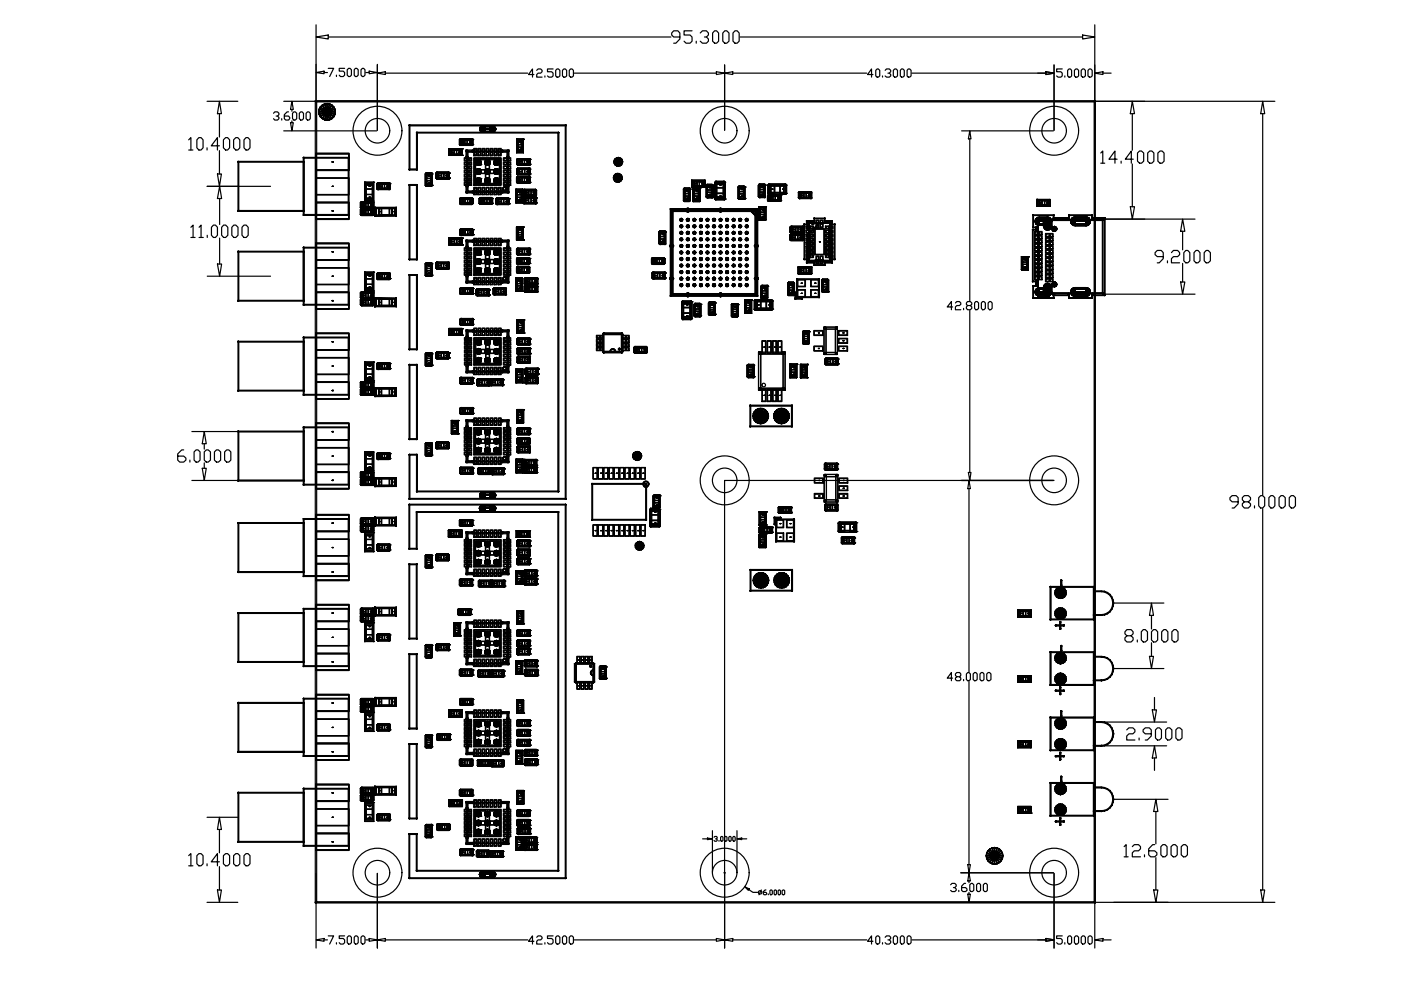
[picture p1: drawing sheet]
<svg xmlns="http://www.w3.org/2000/svg" width="297mm" height="210mm" viewBox="0 0 297 210" stroke-linecap="round" stroke-linejoin="round" font-family="sans-serif">
<defs><g id="words">
<text font-size="6.2" x="259.6" y="109">98.0000</text>
<g font-size="5.7">
<text x="141.1" y="10.2">95.3000</text>
<text x="39.2" y="51.5">11.0000</text>
<text x="243.8" y="56.8">9.2000</text>
<text x="36.3" y="99.1">6.0000</text>
<text x="237.4" y="137.2">8.0000</text>
<text x="237.8" y="158">2.9000</text>
<text x="38.8" y="184.9">10.4000</text>
<text x="237.1" y="182.7">12.6000</text>
</g>
<text font-size="4.4" x="68.4" y="17.3">7.5000</text>
</g></defs>
<!-- layer: BOARD_OUTLINE_00 -->
<g fill="none" stroke="#000" stroke-width=".25">
<path d="M66.8 21.4h165.4l-.2 .2h-164.9zM66.8 21.4l.3 .2v169.6l-.3 .2zM66.8 21.5h.2zM66.9 21.4l.1 .1zM66.9 21.6l.1-.1zM67 21.5h.1zM67 21.4v.1zM67 21.5v.1zM232 21.6l.2-.2v170l-.2-.2zM232 21.5h.1zM232 21.4l.1 .1zM232.1 21.5l.1-.1z"/>
<path d="M232.1 21.4h.1l-.1 .1zM232.1 21.5v.1zM232.1 21.5l.1 .1zM66.8 191.4l.3-.2h164.9l.2 .2zM66.8 191.3h.2zM66.9 191.2l.1 .1zM66.9 191.2l.1 .1h-.2zM66.9 191.4l.1-.1zM67 191.2v.1zM67 191.3v.1zM67 191.3h.1zM67.1 191.2l-.1 .1z"/>
<path d="M232 191.3h.1zM232 191.2l.1 .1zM232.1 191.3l.1-.1zM232.1 191.2h.1l-.1 .1zM232.1 191.3v.1zM232.1 191.3l.1 .1z"/>
</g>
<!-- layer: PART_TOP_2DLINE_126 -->
<g fill="none" stroke="#000" stroke-width=".25">
<path d="M50.5 34.2l.1 .2v10.2l-.1 .2zM50.5 34.2h14l-.2 .2h-13.7zM50.5 34.3h.1M50.6 34.3h.1M50.5 34.4h.1M64.3 33.4l.2 .1v12l-.2 .1zM64.3 33.4h9.7l-.2 .1h-9.3zM64.3 33.5h.1M64.3 34.3h.1M64.4 33.4h.1M64.3 33.4h.1M64.4 34.2h.1"/>
<path d="M64.5 33.4h.1M64.4 33.5h.1M64.5 33.5h.1M64.5 34.3h.1M64.4 34.4h.1M64.5 33.4l-.1 .1zM64.5 34.2v10.6l-.2-.2v-10.2zM66.9 33.5h.2v12.1h-.2zM66.9 33.4l.1 .1zM66.9 33.5h.1M67.1 33.4h.1M67 33.5h.1"/>
<path d="M67.1 33.5h.1M73.8 33.5h.1M73.9 33.4h.1M73.9 33.5h.1M74 33.4h.1M74 33.5h.1M74 33.4v12.2l-.2-.1v-12zM74 33.4l-.1 .1zM77.3 38.6h1.9zM77.3 38.6v4zM77.3 38.7h.1M77.3 38.6h.1"/>
<path d="M79.2 38.7h.1M79.2 38.6h.1M79.2 38.6v4zM80.4 39h1.8zM80.4 39v1zM80.4 39.9h.1M80.5 39h.1M80.5 39.8h1.6l.1 .2h-1.8zM82.1 39.1l.1-.1v1zM82.1 39.9h.1M82.1 39v.1M82.2 39v.1"/>
<path d="M82.2 39.9h.1M90.4 37.2h1zM90.4 37.2v1.8zM90.4 37.2v.1M90.4 39h.1M90.4 38.9h.1M90.5 37.2v.1M90.5 38.9h.1M90.5 38.9l.9 .1h-1zM90.5 39h.1M91.3 37.3l.1-.1v1.8zM91.3 39h.1"/>
<path d="M91.3 38.9h.1M91.3 37.2v.1M91.4 38.9h.1M91.4 37.2v.1M91.4 39h.1M92.9 36.8h1.8zM92.9 36.8v.9zM92.9 37.6h.1M92.9 37.7h.1M93 37.6h.1M93 36.8h.1M93 37.6h1.7v.1h-1.8z"/>
<path d="M93 37.7h.1M94.7 36.8v.9zM94.7 37.6h.1M94.7 36.8h.1M94.7 37.6v.1M95.6 31.8h1.9zM95.6 31.8v.9zM95.6 32.7h.1M95.7 32.7h.1M95.7 31.8h-.1M95.7 31.8h.1M95.7 32.7h1.8h-1.8"/>
<path d="M97.4 31.8h.1v.9zM97.4 32.7h.1M97.4 31.8h.1M97.5 31.8h.1M97.5 32.7h.1M97.9 29.6h1.8zM97.9 29.6v1zM97.9 30.5v.1M97.9 29.6v.1M98 30.5h.1M98 30.6h.1M98 29.6v.1"/>
<path d="M98 30.5v.1M98 30.5l1.7 .1h-1.8zM98.8 31.8l.4 .5v.9h-.4zM98.8 31.8h1.4v.5h-1zM98.8 33.2h.2l-.2 .2zM98.8 32.1h.2l-.2 .1zM98.8 39.5h.4v1l-.4 .4zM98.8 39.5h.2l-.2 .1zM98.8 33.1l.2-.1v.2zM98.8 33.1l.2 .1h-.2zM98.8 31.9l.2-.1v.3zM98.8 31.9l.2 .2h-.2z"/>
<path d="M98.8 32.2l.2-.1v.2zM98.8 39.3h.2v.2zM98.8 39.3l.2 .2h-.2zM98.8 39.6l.2-.1v.2zM99 32h8.7zM99 32v8.7zM99 32.1h.1M99 32h.1M99 33.2v.3l-.2-.1zM99 33.2l.2 .2-.2 .1zM99 33.2h.2v.2zM99 33.2l.2-.1v.1z"/>
<path d="M99 33l.2 .1-.2 .1zM99 32.1l.2 .1-.2 .1zM99 32.1h.2v.1zM99 32.1l.2-.2v.2zM99 31.8l.2 .1-.2 .2zM99 39.5l.2 .1-.2 .1zM99 39.5h.2v.1zM99 39.5l.2-.2v.2zM99 39.3h.2l-.2 .2zM99.7 29.7v-.1v1zM99.7 30.5v.1M99.7 29.6v.1"/>
<path d="M99.7 30.5h.1M99.7 30.6h.1M100 32.1h.2l-.1 .1zM100.1 31.9l.1-.1v.3zM100.1 31.9l.1 .2h-.2zM100.1 32.2l.1-.1v.2zM100.2 32.1l.2 .1-.2 .1zM100.2 32.1h.3l-.1 .1zM100.2 31.8l.2 .1-.2 .2zM100.4 31.9l.1 .2h-.3zM106.3 32.1h.2l-.2 .1zM106.3 31.9l.2-.1v.3z"/>
<path d="M106.3 31.9l.2 .2h-.2zM106.3 32.2l.2-.1v.2zM106.5 31.8h1.4l-.4 .5h-1zM106.5 32.1l.1 .1-.1 .1zM106.5 32.1h.2l-.1 .1zM106.5 32.1l.1-.2 .1 .2zM106.5 31.8l.1 .1-.1 .2zM106.6 39.8l.2-.2v.3zM106.6 39.8l.1 .2h-.1zM106.8 39.6h.2v.1zM107 39.6h.2l-.1 .2zM107.2 39.6l.2 .2-.2 .1z"/>
<path d="M107.2 39.9l.2-.1v.2zM107.5 32.1h.2l-.2 .1zM107.5 33.2h.2l-.2 .2zM107.5 39.5h.4v1.4l-.4-.4zM107.5 39.5h.2l-.2 .1zM107.5 31.9l.2-.1v.3zM107.5 31.9l.2 .2h-.2zM107.5 32.2l.2-.1v.2zM107.5 33.1l.2-.1v.2zM107.5 33.1l.2 .1h-.2zM107.5 39.3h.2v.2zM107.5 39.3l.2 .2h-.2z"/>
<path d="M107.5 39.6l.2-.1v.2zM107.7 32.1v-.1v8.7zM107.7 32.1h.1M107.7 32h.1M107.7 32.1l.1 .1-.1 .1zM107.7 32.1h.2l-.1 .1zM107.7 31.8l.1 .1-.1 .2zM107.7 33.2v.3l-.2-.1zM107.7 33.2l.1 .2-.1 .1zM107.7 33.2h.2l-.1 .2zM107.7 33.2l.1-.1 .1 .1zM107.7 33l.1 .1-.1 .1z"/>
<path d="M107.7 39.5l.1 .1-.1 .1zM107.7 39.5h.2l-.1 .1zM107.7 39.3h.1l-.1 .2zM107.8 31.9l.1 .2h-.2zM107.8 39.3l.1 .2h-.2zM107.9 31.8v1.4h-.4v-.9zM109.8 30h.9zM109.8 30v.1M109.8 31.8h.1M109.9 31.8h.8h-.9zM109.9 30l-.1 1.8v-1.8l.1 .1M109.9 31.8h.1"/>
<path d="M110 37.6v1zM110 37.7h.1M110 38.5l.1 .1M110.1 37.7h.1M110.1 38.5h.1M110.1 35.9v.9zM110.1 36.8h1.8zM110.1 35.9h1.8zM110.1 36.8h.1M110.1 33.8v1zM110.1 34.8h.1M110.1 34.7l.1 .1"/>
<path d="M110.1 37.7h-.1M110.1 33.8v.1M110.1 38.5l1.7 .1h-1.8zM110.1 38.5l-.1 .1M110.1 36h.1M110.1 35.9h.1M110.1 33.9h.1M110.1 34.7h.1M110.2 34.7l1.7 .1h-1.8zM110.2 33.9h.1M110.2 35.9v.1M110.2 36.8h.1"/>
<path d="M110.2 34.7l-.1 .1M110.7 31.8h.1M110.7 30v.1M110.7 30v1.8zM111.8 37.7v-.1v1zM111.8 38.6h.1M111.8 38.5v.1M111.8 37.7l-1.8-.1h1.8v.1M111.8 37.7h.1M111.8 37.6v.1M111.8 38.5h.1M111.8 36.8h.1"/>
<path d="M111.8 33.9l.1-.1v1zM111.8 33.8h-1.7l1.7 .1M111.8 34.8h.1M111.8 34.7v.1M111.8 36h.1M111.8 35.9h.1M111.8 33.9h.1M111.8 34.7h.1M111.8 33.8v.1M111.9 35.9v.9zM111.9 33.9h.1M111.9 34.8h-.1"/>
<path d="M111.9 35.9v.1M111.9 36.8h.1M111.9 34.7l-.1 .1M147.2 38.5h1.8zM147.2 38.5v1zM147.2 39.4l1.8 .1h-1.8v-.1M147.2 39.4h.1M147.2 38.5h.1M148.9 38.6l.1-.1v1zM148.9 39.4h.1M148.9 38.5v.1M149.9 39.6h1z"/>
<path d="M149.9 39.6v1.8zM150 39.6h.1M150 39.7h.1M150.8 39.6h.1M150.8 39.7h.1M150.9 39.7h.1M150.9 39.6v1.8zM151.6 38.7v3.5zM151.6 38.7h.1M151.6 38.6h.1M151.8 38.4l1.7 .1zM151.8 38.4l-.2 .3z"/>
<path d="M151.8 38.5h.1M151.8 38.4h.1M153.5 38.5h.1M153.5 38.4l.3 .3zM153.5 38.4h.1M153.7 38.7l.1 3.5zM153.7 38.7h.1M156.7 40h1zM156.7 40v1.8zM156.8 40h.1M157.6 40h.1M161 39.6h1z"/>
<path d="M161 39.6v1.8zM161.1 39.6h.1M161.9 39.6h.1M162 39.6h.1M162 39.6v1.8zM162.8 39.2l.2-.2zM162.8 39.2v1.8zM162.8 39.2h.1M162.9 39.2h.1M162.9 39.2h-.1M163 39h3.5zM163 39.1h.1"/>
<path d="M163 39h.1M163 39v.1M166.5 39v.1M166.5 39l.3 .3zM166.5 39.1h.1M166.5 39h.1M166.6 39v.1M166.7 39.3l.1 1.7zM166.7 39.3h.1M166.7 39.2v.1M166.8 39.2v.1M50.5 44.8l.1-.2h13.7l.2 .2z"/>
<path d="M50.5 44.6v.1zM50.5 44.7h.1M50.5 53.3l.1 .1v10.3l-.1 .2zM50.5 53.3h14l-.2 .1h-13.7zM50.6 44.6h.1M50.5 44.8h.1M50.6 44.8h.1M50.6 44.7h.1M64.3 45.6l.2-.1h9.3l.2 .1zM64.3 45.5h.1M64.3 45.6h.1M64.3 44.7h.1"/>
<path d="M64.3 52.4l.2 .2v11.9l-.2 .2zM64.3 52.4h9.7l-.2 .2h-9.3zM64.3 52.5h.1M64.3 53.3h.1M64.3 53.4h.1M64.4 45.5h.1M64.4 44.6h.1M64.3 44.6h.1M64.3 44.8h.1M64.4 52.4h.1M64.3 52.4h.1M64.4 53.3h.1"/>
<path d="M64.5 45.6h.1M64.5 45.5h.1M64.4 45.6h.1zM64.5 44.6h.1M64.4 44.8h.1M64.5 52.4h.1M64.4 52.6h.1M64.5 53.4h.1M64.5 53.3h.1M64.4 53.4h.1zM64.5 44.6l-.1 .1zM64.5 52.4l-.1 .1z"/>
<path d="M64.5 53.3v10.6l-.2-.2v-10.3zM67 45.5h.1M66.9 45.5h.1M66.9 45.6h.1M66.9 52.5h.2v12.1h-.2zM66.9 52.4l.1 .1zM66.9 52.5h.1M67.1 45.6h.1M67.1 45.5h.1M67 45.6h-.1zM67 45.6h.1M67.1 52.4h.1"/>
<path d="M67 52.6h.1M67.1 52.5h.1M73.9 45.5h.1M73.8 45.6h.1M73.8 52.5h.1M73.9 52.4h.1M73.9 52.5h.1M74 45.6h.1M74 45.5h.1M73.9 45.6h.1M73.9 45.6h.1zM74 52.4h.1"/>
<path d="M73.9 52.6h.1M74 52.4v12.3l-.2-.2v-11.9zM74 52.4l-.1 .1zM76.9 43h1.8zM76.9 43v1zM76.9 43.9h.1M76.9 44h.1M76.9 43h.1M76.9 43.1h.1M76.9 44.5h1.8zM76.9 44.5v.9zM76.9 45.4h1.8z"/>
<path d="M77 44.5h.1M77 45.4h.1M77 43.9l1.7 .1h-1.8zM77.3 42.6h.1M77.3 57.7h1.9zM77.3 57.7v4zM77.3 57.7h.1M77.3 42.6h1.9zM78.7 44h.1M78.7 43h.1M78.7 45.4h.1M78.7 44.5h.1"/>
<path d="M78.7 43.1h.1M78.7 43.9h.1M78.7 44.5v.1M78.7 43v1zM78.7 44.5v.9zM79.2 42.6h.1M79.2 57.7h.1M79.2 57.7v4zM79.4 45.8l.1-.1zM79.4 44l.1 .1v1.6l-.1 .1zM79.4 44l.1 .1zM79.5 45.7h.1"/>
<path d="M79.4 45.7h.1M79.4 45.8h.1M79.5 44h.1M79.4 44h.1M79.5 45.8h.1M79.4 44.1h.1M79.5 44.1h.1M79.5 44h4.5l-.1 .1h-4.4zM79.6 45.8h.1M79.6 45.7h.1M79.5 45.9h.1M79.6 44h.1"/>
<path d="M79.5 44l.1 .1zM79.5 45.7h4.4l.1 .1-4.5 .1zM80.4 58.1h1.8zM80.4 58.1v.9zM80.5 59h.1M80.4 58.1h.1M80.5 58.9l1.7 .1h-1.8zM82.1 58.2l.1-.1v.9zM82.1 58.9v.1M82.1 58.1h.1M82.1 58.1v.1M82.2 58.9v.1"/>
<path d="M82.2 58.1h.1M82.2 58.1v.1M83.9 45.7h.1M83.9 45.8h.1M83.9 44h.1M84 45.7h.1M84 44h.1M84 45.8h.1M83.9 44.1h.1M84 44.1h.1M84 44v1.8l-.1-.1v-1.6zM90.4 56.2h1z"/>
<path d="M90.4 56.2v1.9zM90.4 56.3h.1M90.4 58.1h.1M90.4 58h.1M90.5 56.3h.1M90.5 58.1h.1M90.5 58h.1M90.5 58l.9 .1h-1zM91.3 56.3l.1-.1v1.9zM91.3 58.1h.1M91.3 56.3h.1M91.3 58h.1"/>
<path d="M92.9 55.9h1.8zM92.9 55.9v.9zM92.9 55.9h.1M93 56.7h.1M93 56.7l1.7 .1h-1.8zM94.7 55.9v.9zM94.7 56.7v.1M94.7 55.9h.1M94.7 56.7h.1M95.7 50.7h1.8zM95.7 50.7v1zM95.7 51.6h.1"/>
<path d="M95.7 50.7v.1M95.7 51.6v.1M95.8 51.6l1.7 .1h-1.8zM95.8 51.6h.1M95.8 50.8h.1M95.8 50.7v.1M95.8 51.6v.1M97.4 50.8l.1-.1v1zM97.4 51.6v.1M97.5 51.6h.1M97.5 51.7h.1M97.5 50.7h.1"/>
<path d="M97.5 50.8h.1M97.5 51.6v.1M98 42.1h1.8zM98 42.1v1zM98 43.1h.1M98 42.2h.1M98 48.7h1.8zM98 48.7v1zM98 49.6v.1M98 48.8h.1M98 43l1.8 .1h-1.8zM98 49.6h.1"/>
<path d="M98 49.7h.1M98 48.7h.1M98.1 49.6l-.1 .1h1.8h-1.7M98.1 49.7h.1M98.1 48.8h.1M98.8 40.7h.2l-.2 .2zM98.8 50.9l.4 .4v1h-.4zM98.8 50.9h1.4v.4h-1zM98.8 52.3h.2l-.2 .2zM98.8 51.1h.2l-.2 .2zM98.8 58.6h.4v1l-.4 .4zM98.8 58.6h.2l-.2 .1z"/>
<path d="M98.8 59.8h.2l-.2 .2zM98.8 40.6l.2-.1v.2zM98.8 40.6l.2 .1h-.2zM98.8 52.2l.2-.1v.2zM98.8 52.2l.2 .1h-.2zM98.8 51l.2-.1v.2zM98.8 51l.2 .1h-.2zM98.8 58.4l.2-.1v.3zM98.8 58.4l.2 .2h-.2zM98.8 59.6h.2v.2zM98.8 59.6l.2 .2h-.2zM99 40.7h.1"/>
<path d="M99 51.1h8.7zM99 51.1v8.7zM99 51.1h.1M99 51.2h.1M99 40.7v.2h-.2zM99 40.7l.2 .2h-.2zM99 40.7h.2v.2zM99 40.7l.2-.1v.1zM99 40.5l.2 .1-.2 .1zM99 52.3v.2h-.2zM99 52.3l.2 .2h-.2zM99 52.3h.2v.2z"/>
<path d="M99 52.3l.2-.1v.1zM99 52.1l.2 .1-.2 .1zM99 51.1v.2h-.2zM99 51.1l.2 .2h-.2zM99 51.1h.2v.2zM99 51.1l.2-.1v.1zM99 50.9l.2 .1-.2 .1zM99 58.6v.2l-.2-.1zM99 58.6l.2 .1-.2 .1zM99 58.6h.2v.1zM99 58.6l.2-.2v.2zM99 58.3l.2 .1-.2 .2z"/>
<path d="M99 59.8v.2h-.2zM99 59.8l.2 .2h-.2zM99 59.8h.2v.2zM99 59.8l.2-.2v.2zM99 59.6h.2l-.2 .2zM99 59.7h.1M99.1 40.7h8.6h-8.7zM99.1 59.7l8.6 .1h-8.7zM99.2 40.5h1v.4h-1.4zM99.2 59.6h1v.4h-1.4zM99.7 42.2l.1-.1v1zM99.7 43.1h.1"/>
<path d="M99.7 42.2h.1M99.8 43.1h.1M99.7 48.8l.1-.1v1zM99.7 49.6v.1M99.7 48.8h.1M99.8 49.6h.1M99.8 49.7h.1M99.8 48.7h.1M99.8 48.8h.1M99.8 49.6v.1M100 40.7h.2l-.1 .2zM100 51.1h.2l-.1 .2z"/>
<path d="M100 59.8h.2l-.1 .2zM100.1 40.6l.1-.1v.2zM100.1 40.6l.1 .1h-.2zM100.1 40.9l.1-.2v.2zM100.1 51l.1-.1v.2zM100.1 51l.1 .1h-.2zM100.1 51.3l.1-.2v.2zM100.1 59.6h.1v.2zM100.1 59.6l.1 .2h-.2zM100.2 40.7l.2 .2h-.2zM100.2 40.7h.3l-.1 .2zM100.2 40.7l.2-.1 .1 .1z"/>
<path d="M100.2 40.5l.2 .1-.2 .1zM100.2 51.1l.2 .2h-.2zM100.2 51.1h.3l-.1 .2zM100.2 50.9l.2 .1-.2 .1zM100.2 59.8v.2h-.1zM100.2 59.8l.2 .2h-.2zM100.2 59.8h.3l-.1 .2zM100.2 59.6h.2l-.2 .2zM100.4 51l.1 .1h-.3zM100.4 59.6l.1 .2h-.3zM102.1 42.1v1zM102.1 42.1h1.8z"/>
<path d="M102.1 42.2h.1M102.1 43.1h.1M102.1 42.1v.1M102.1 43v.1M102.2 42.1v.1M102.2 43.1h.1M102.2 43h.1M102.2 43l1.7 .1h-1.8zM102.2 43v.1M103.8 42.2l.1-.1v1zM103.8 42.2h.1M103.8 43.1h.1"/>
<path d="M103.8 42.1v.1M103.8 43v.1M103.9 42.1v.1M103.9 43.1h.1M103.9 43h.1M103.9 43v.1M105.7 42.2v1zM105.7 42.2h1.8zM105.7 43.1h.1M105.7 42.2v.1M105.7 43.1v.1M105.7 42.3h.1"/>
<path d="M105.7 42.2h.1M105.7 43.1l1.8 .1h-1.8zM106.3 40.7h.2l-.2 .2zM106.3 51.1h.2l-.2 .2zM106.3 59.8h.2l-.2 .2zM106.3 40.6l.2-.1v.2zM106.3 40.6l.2 .1h-.2zM106.3 51l.2-.1v.2zM106.3 51l.2 .1h-.2zM106.3 59.6h.2v.2zM106.3 59.6l.2 .2h-.2zM106.5 40.5h1l.4 .4h-1.4z"/>
<path d="M106.5 40.7v.2h-.2zM106.5 40.7l.1 .2h-.1zM106.5 40.7h.2l-.1 .2zM106.5 40.7l.1-.1 .1 .1zM106.5 40.5l.1 .1-.1 .1zM106.5 50.9h1.4l-.4 .4h-1zM106.5 51.1v.2h-.2zM106.5 51.1l.1 .2h-.1zM106.5 51.1h.2l-.1 .2zM106.5 51.1l.1-.1 .1 .1zM106.5 50.9l.1 .1-.1 .1zM106.5 59.6h1l.4 .4h-1.4z"/>
<path d="M106.5 59.8v.2h-.2zM106.5 59.8l.1 .2h-.1zM106.5 59.8h.2l-.1 .2zM106.5 59.8l.1-.2 .1 .2zM106.5 59.6h.1l-.1 .2zM106.6 40l.2 .1-.2 .1zM106.6 59.1l.2 .1-.2 .1zM106.6 40.2l.2-.1v.2zM106.6 58.9l.1 .2h-.1zM106.6 59.3h.2v.2zM106.8 58.7h.2v.1zM106.8 58.7v.2h-.2z"/>
<path d="M106.8 40.3l.2 .1zM106.8 59.3l.2 .2h-.2zM107 40.3l.2 .1h-.2zM107 59.4l.2 .1h-.2zM107 58.7h.2l-.1 .2zM107.2 58.7l.2 .2h-.3zM107.2 40.1l.2 .1-.2 .2zM107.2 59.2l.2 .1-.2 .2zM107.2 58.9h.2v.2zM107.3 40h.1v.2zM107.3 59.1h.1v.2zM107.4 42.3l.1-.1v1z"/>
<path d="M107.4 43.1h.1M107.4 42.2h.1M107.4 43.1v.1M107.4 42.3h.1M107.5 42.2v.1M107.5 40.7h.2l-.2 .2zM107.5 51.1h.2l-.2 .2zM107.5 52.3h.2l-.2 .2zM107.5 58.6h.4v1.4l-.4-.4zM107.5 59.8h.2l-.2 .2zM107.5 58.6h.2l-.2 .1zM107.5 40.6l.2-.1v.2z"/>
<path d="M107.5 40.6l.2 .1h-.2zM107.5 51l.2-.1v.2zM107.5 51l.2 .1h-.2zM107.5 52.2l.2-.1v.2zM107.5 52.2l.2 .1h-.2zM107.5 59.6h.2v.2zM107.5 59.6l.2 .2h-.2zM107.5 58.4l.2-.1v.3zM107.5 58.4l.2 .2h-.2zM107.7 40.7h.1M107.7 51.2v-.1v8.7zM107.7 59.7v.1"/>
<path d="M107.7 51.2h.1M107.7 51.1h.1M107.7 40.7v.2h-.2zM107.7 40.7l.1 .2h-.1zM107.7 40.7h.2l-.1 .2zM107.7 40.7l.1-.1 .1 .1zM107.7 40.5l.1 .1-.1 .1zM107.7 51.1v.2h-.2zM107.7 51.1l.1 .2h-.1zM107.7 51.1h.2l-.1 .2zM107.7 51.1l.1-.1 .1 .1zM107.7 50.9l.1 .1-.1 .1z"/>
<path d="M107.7 52.3v.2h-.2zM107.7 52.3l.1 .2h-.1zM107.7 52.3h.2l-.1 .2zM107.7 52.1l.1 .1-.1 .1zM107.7 59.8v.2h-.2zM107.7 59.8l.1 .2h-.1zM107.7 59.8h.2l-.1 .2zM107.7 59.6h.1l-.1 .2zM107.7 58.6v.2l-.2-.1zM107.7 58.6l.1 .1-.1 .1zM107.7 58.6h.2l-.1 .1zM107.7 58.6l.1-.2 .1 .2z"/>
<path d="M107.7 58.3l.1 .1-.1 .2zM107.8 52.2l.1 .1h-.2zM107.8 59.6l.1 .2h-.2zM107.9 50.9v1.4h-.4v-1zM109.6 40.7h1zM109.6 40.7v1.8zM109.6 59.5h.9l-.1 .1h-.7zM109.6 59.5v1.8zM109.6 59.5h.1M109.7 42.4l.9 .1h-1zM109.7 42.4v.1M109.8 48.6h.9z"/>
<path d="M109.8 48.6v1.8zM109.8 50.4h.1M109.8 48.7h.1M109.8 48.6h.1M109.9 50.3l.8 .1h-.9zM109.9 48.7h.1M110 54.9v.9zM110 54.9h1.8zM110 54.9h.1M110 52.8v1zM110 52.9h.1M110 53.8h.1"/>
<path d="M110 56.7v1zM110 56.7h1.8v.1h-1.7zM110 56.7h.1M110 57.6h.1M110 54.9v.1M110 55.7v.1M110 56.7v.1M110 57.6v.1M110 53.7l.1 .1M110.1 54.9h.1M110.1 55.8h.1M110.1 55.7v.1"/>
<path d="M110.1 52.9h.1M110.1 53.7h.1M110.1 56.8h.1M110.1 56.7h.1M110.1 57.6v.1M110.1 52.9h-.1M110.1 55.7l1.7 .1h-1.8zM110.1 54.9v.1M110.1 53.7l1.7 .1h-1.8zM110.1 53.7v.1M110.1 57.6l1.7 .1h-1.8zM110.1 56.7v.1"/>
<path d="M110.4 59.5h.1M110.5 42.4h.1M110.5 40.7h.1M110.5 59.5h.1M110.5 42.5h.1M110.5 59.5v1.8zM110.6 40.7v1.8zM110.7 50.3v.1M110.7 48.6v.1M110.7 48.6v1.8zM110.7 48.7h.1M111.4 42v1z"/>
<path d="M111.4 42.1h.1M111.4 42.9h.1M111.5 42.1h.1M111.5 42h.1M111.5 43h.1M111.5 42.9h.1M111.5 40.4v.9zM111.5 40.4h1.8zM111.5 40.4h.1M111.5 41.3h.1M111.5 40.4v.1M111.5 42.9l1.7 .1h-1.8z"/>
<path d="M111.5 41.2l1.8 .1h-1.8zM111.7 59.2v.9zM111.7 59.2h1.8zM111.7 59.2h.1M111.8 55v-.1v.9zM111.8 54.9h.1M111.8 52.9v-.1v1zM111.8 53.7v.1M111.8 56.7h.1M111.8 57.6h.1M111.8 54.9v.1M111.8 55.7v.1"/>
<path d="M111.8 56.7v.1M111.8 57.6v.1M111.8 55.8h.1M111.8 52.9l-1.8-.1h1.8v.1M111.8 52.9h.1M111.8 52.8v.1M111.8 53.7h.1M111.8 56.7v1zM113.2 42.1v-.1v1zM113.2 42.1l-1.8-.1h1.8v.1M113.2 42.1h.1M113.2 42.9h.1"/>
<path d="M113.2 42h.1M113.2 43h.1M113.2 40.5l.1-.1v.9zM113.2 40.4h.1M113.2 41.3h.1M113.2 40.5h.1M113.4 59.2h.1v.9zM113.4 59.2h.1M113.5 59.2h.1M138.6 54.9h1.9zM138.6 54.9v.9zM138.6 55.8h.1"/>
<path d="M138.6 54.9h.1M138.7 55.7l1.8 .1h-1.9zM138.8 57.9h1.8zM138.8 57.9v1zM138.8 58.8h.1M138.8 58h.1M138.8 57.9v.1M138.8 58.9h.1M138.8 58.8l1.8 .1h-1.8M138.8 57.9l.1 .1M140 51.3h.9zM140 49.5h.9z"/>
<path d="M140 49.5v1.8zM140 49.5v.1M140 51.2v.1M140.4 55l.1-.1v.9zM140.4 55.8h.1M140.4 54.9h.1M140.5 58l.1-.1v1zM140.5 58.9h.1M140.5 58h.1M140.5 57.9v.1M140.5 58.8h.1M140.8 49.6l.1-.1v1.8z"/>
<path d="M140.8 51.3h.1M140.8 49.6h.1M141.9 52.1h.3l-.2 .2zM141.9 59.1h.3l-.2 .1zM142 52l.2-.1v.2zM142 52l.2 .1h-.3zM142 52.3l.2-.2v.3zM142 58.9h.2v.2zM142 58.9l.2 .2h-.3zM142 59.2l.2-.1v.2zM142.2 51.9h.4v.5v-.3l.2 .2-.6 .1zM142.2 52.1l.1 .2-.1 .1z"/>
<path d="M142.2 52.1h.2l-.1 .2zM142.2 52.1l.1-.1 .1 .1zM142.2 51.9l.1 .1-.1 .1zM142.2 58.9h.4v.4v-.2l.2 .1-.6 .1zM142.2 59.1l.1 .1-.1 .1zM142.2 59.1h.2l-.1 .1zM142.2 58.9h.1l-.1 .2zM142.3 44.5h18.1l-.1 .1h-17.8zM142.3 44.5l.2 .1v17.9l-.2 .1zM142.4 44.5h.1M142.3 44.5h.1M142.3 58.9l.1 .2h-.2z"/>
<path d="M142.4 44.6h.1M142.5 44.6h.1M142.4 52.1h.2l-.1 .2zM142.4 59.1h.2l-.1 .1zM142.5 44.5h.1M142.5 52l.1-.1v.2zM142.5 52l.1 .1h-.2zM142.5 58.9h.1v.2zM142.5 58.9l.1 .2h-.2zM142.6 52.1h.2v.2zM142.6 52.1l.2-.1v.1zM142.6 51.9l.2 .1-.2 .1z"/>
<path d="M142.6 52.1v.3l-.1-.1zM142.6 59.1h.2v.1zM142.6 59.1l.2-.2v.2zM142.6 58.9h.2l-.2 .2zM142.6 59.1v.2l-.1-.1zM145.2 40.4h.9zM145.2 40.4v1.8zM145.2 40.4v.1M145.2 42.1v.1M145.2 42.1l.9 .1h-.9zM145.6 44.3h.4v.5h-.4zM145.6 44.8h.2l-.1 .1z"/>
<path d="M145.6 44.3h.2l-.1 .2zM145.7 44.6l.1-.1v.3zM145.7 44.6l.1 .2h-.2zM145.7 44.2l.1-.1v.2zM145.7 44.2l.1 .1h-.2zM145.8 44.8l.2 .1-.2 .1zM145.8 44.8h.2v.1zM145.8 44.8l.2-.2v.2zM145.8 44.5l.2 .1-.2 .2zM145.8 44.8v.2l-.1-.1zM145.8 44.3l.2 .2h-.2zM145.8 44.3h.2v.2z"/>
<path d="M145.8 44.3l.2-.1v.1zM145.8 44.1l.2 .1-.2 .1zM145.8 44.3v.2h-.1zM146 40.5l.1-.1v1.8zM146 42.2h.1M146 40.5h.1M147.2 40.4h.9zM147.2 40.4v1.8zM147.2 40.4v.1M147.2 42.1v.1M147.3 42.1l.8 .1h-.9zM148 40.5l.1-.1v1.8z"/>
<path d="M148.1 40.5h.1M148.1 42.2h.1M150 41.3v.1M150 41.3l.9 .1h-1zM150 41.4h.1M150.9 41.4h.1M150.8 41.4h.1M151.6 42.2l.1 .2zM151.6 42.2h.1M151.7 42.3v.1M151.7 42.3h.1M151.8 42.3l1.8 .1z"/>
<path d="M151.8 42.3v.1M152.6 44.3h.4v.5h-.4zM152.6 44.8h.2l-.2 .1zM152.6 44.3h.2l-.2 .2zM152.6 44.6l.2-.1v.3zM152.6 44.6l.2 .2h-.2zM152.6 44.2l.2-.1v.2zM152.6 44.2l.2 .1h-.2zM152.8 44.8l.1 .1-.1 .1zM152.8 44.8h.2l-.1 .1zM152.8 44.8l.1-.2 .1 .2zM152.8 44.5l.1 .1-.1 .2z"/>
<path d="M152.8 44.8v.2l-.2-.1zM152.8 44.3l.1 .2h-.1zM152.8 44.3h.2l-.1 .2zM152.8 44.1l.1 .1-.1 .1zM152.8 44.3v.2h-.2zM152.9 44.2l.1 .1h-.2zM153.5 42.3l.3-.1zM153.5 42.3v.1M153.6 42.3h.1M153.6 42.3v.1M153.7 42.2h.1M153.8 42.2h.1"/>
<path d="M156.8 41.8h.1M156.8 41.7h.1M156.8 41.7l.9 .1h-1zM157.6 40.1l.1-.1v1.8zM157.6 41.7h.1M157.6 41.8h.1M159 44.6v-.1l1.4 1.4h-.1zM159 44.5h.1M159 44.6h.1M159.1 44.5h.1M159.9 52.1h.2l-.1 .2zM159.9 59.1h.2l-.1 .1z"/>
<path d="M160 52l.1-.1v.2zM160 52l.1 .1h-.2zM160 52.3l.1-.2v.3zM160 58.9h.1v.2zM160 58.9l.1 .2h-.2zM160 59.2l.1-.1v.2zM160.1 51.9h.5v.5h-.5zM160.1 52.1l.2 .2-.2 .1zM160.1 52.1h.3l-.1 .2zM160.1 52.1l.2-.1 .1 .1zM160.1 51.9l.2 .1-.2 .1zM160.1 58.9h.5v.4h-.5z"/>
<path d="M160.1 59.1l.2 .1-.2 .1zM160.1 59.1h.3l-.1 .1zM160.1 59.1l.2-.2 .1 .2zM160.1 58.9h.2l-.2 .2zM160.4 44.5h.1M160.4 45.9h.1M160.3 45.9h.1M160.4 44.6h.1M160.3 44.6h.1M160.4 52.1h.2l-.2 .2zM160.4 59.1h.2l-.2 .1zM160.4 46h.1"/>
<path d="M160.4 44.5v18.1l-.1-.1v-17.9zM160.4 52l.2-.1v.2zM160.4 52l.2 .1h-.2zM160.4 58.9h.2v.2zM160.4 58.9l.2 .2h-.2zM160.6 52.1l.1 .2-.1 .1zM160.6 52.1h.2l-.1 .2zM160.6 52.1l.1-.1 .1 .1zM160.6 51.9l.1 .1-.1 .1zM160.6 52.1v.3l-.2-.1zM160.6 59.1l.1 .1-.1 .1zM160.6 59.1h.2l-.1 .1z"/>
<path d="M160.6 59.1l.1-.2 .1 .2zM160.6 58.9h.1l-.1 .2zM160.6 59.1v.2l-.2-.1zM161.1 41.4h.1M161.1 41.3l.9 .1h-1zM161.2 44.3h.9zM161.2 44.3v1.9zM161.2 44.3h.1M161.2 46.1h.1M161.2 44.4h.1M161.2 46h.8l.1 .2h-.9zM161.9 41.3v.1"/>
<path d="M162 41.3v.1M162 44.4l.1-.1v1.9zM162 46.1h.1M162 44.4h.1M162.1 46.1h.1M162.1 44.3h.1M162.1 44.4h.1M162.8 41l.2 .2zM162.8 41h.1M162.9 41h.1M163 41.2h.1M163 41.1v.1"/>
<path d="M163 41.1l3.5 .1zM163.2 41.5v1zM163.2 41.5h1.9zM163.2 42.4h.1M163.2 41.5h.1M163.3 42.4l1.8 .1h-1.9zM165 41.5h.1M165 42.4h.1M165 41.5v.1M165.1 41.5v1zM166.5 41.1l.3-.1zM166.5 41.1v.1"/>
<path d="M166.5 41.2h.1M166.6 41.2h.1M166.7 40.9v.1M166.8 41h.1M166.8 40.9v.1M168 49.8v1zM168 49.9h.1M168 49.8h.1M168 50.7h.1M168 48.2v1zM168 48.2h1.8zM168 48.3h.1"/>
<path d="M168 48.2h.1M168.1 50.7l1.7 .1h-1.8zM168.1 49.1v.1M168.1 49.1l1.7 .1h-1.8zM168.1 48.3h.1M168.1 48.2h.1M168.9 59.1l.2 .2v3.6l-.2 .2zM168.9 59.1h4.8l-.1 .2h-4.5zM169 59.1h.1M168.9 59.2h.1M169.1 59.2h.1M169 59.2h.1"/>
<path d="M169 59.2l-.1 .1zM169 59.3h.1M169.7 49.9l.1-.1v1zM169.7 49.9l.1-.1h-1.8l1.8 .1M169.7 49.8h.1M169.7 50.7h.1M169.8 48.3v-.1v1zM169.8 56.8h1.8l-.1 .2h-1.7zM169.8 56.8v1zM169.8 57.8h1.8zM169.8 56.9h.1M169.8 40.9l.1 .1v.8l-.1 .1z"/>
<path d="M169.8 41.9h1.8zM169.8 40.9h1.8zM169.8 48.3h.1M169.8 48.2h.1M169.8 49.1v.1M169.8 57.8h.1M169.8 41h.1M169.8 41.8h.1M169.8 40.9v.1M169.8 41.8v.1M171.2 47l.2 .6h-.2zM171.2 47h1.3v.1h-1.1z"/>
<path d="M171.3 47.6h.1M171.2 47.6h.1M171.2 47.7h.1M171.3 47h.1M171.2 47h.1M171.2 55.1h.2l-.2 .5zM171.3 55h.1M171.2 55.1h.1M171.3 55.4h.1M171.2 55.4h.1M171.2 55.5h.1M171.4 47.6h.1"/>
<path d="M171.3 47.7h.1M171.4 47h.1M171.2 47.1h.1M171.3 47.1h.1M171.4 55.1h.1M171.3 55.2h.1M171.3 55.1h.1M171.4 55.5h.1M171.3 55.6h.1M171.3 55.5h.1M171.4 55.4h1.1v.2h-1.3zM171.5 56.9h.1"/>
<path d="M171.5 41l.1-.1v1zM171.6 57.8h.1M171.5 41h.1M171.5 41.8h.1M171.5 40.9v.1M171.5 41.8v.1M171.6 56.8v1zM171.6 41h.1M171.6 41.8h.1M171.6 40.9v.1M171.6 41.8v.1M172.2 47.3h.4v.3h-.4z"/>
<path d="M172.5 47h.1M172.5 55.4h.1M172.5 55.5h.1M172.6 47h.1M172.5 47.1h.1M172.6 55.5h.1M172.6 55.4h.1M172.5 55.6h.1M173.6 59.2h.1M173.7 59.1h.1M173.7 59.2h.1M173.6 59.3h.1"/>
<path d="M173.7 59.2v.1zM173.7 59.1v4l-.1-.2v-3.6zM174.5 59.7h.9zM174.5 59.7h.1v1.7l-.1 .1zM174.5 59.7h.1M175 55.4h.1M174.9 55.4h.1M174.9 55.5h.1M175 47h.1M174.9 47h.1M175 55.4h1.1l.2 .2h-1.3zM175 55.5h.1"/>
<path d="M175 55.6h.1M175 47h1.3l-.2 .1h-1.1zM174.9 47.1h.1M175 47.1h.1M175.3 59.7h.1v1.8zM175.3 59.7h.1M175.4 59.7h.1M176.1 55.1h.2v.5zM176.2 55.4h.1M176.1 55.4h.1M176.1 55.5h.1M176.2 55h.1"/>
<path d="M176.1 55h.1M176.1 55.1h.1M176.2 47h.1M176.1 47h.1M176.2 47.4h.1M176.1 47.4h.1M176.1 47.5h.1M176.3 55.5h.1M176.3 55.4h.1M176.2 55.6h.1M176.3 55.1h.1M176.2 55.2h.1"/>
<path d="M176.3 47h.1M176.2 47l-.1 .1zM176.2 47.1h.1M176.3 47.1h.1M176.3 47.4h.1M176.2 47.5h.1M176.3 47.5h.1M176.3 47v.4h-.2zM216.8 54.9h1zM216.8 54.9v1.8zM216.8 56.7h1zM216.8 55h.1"/>
<path d="M216.8 54.9h.1M216.8 56.7h.1M216.9 54.9h.1M216.9 56.7h.1M216.9 55h.1M217.7 56.7h.1M217.7 55h.1M217.7 54.9h.1M217.8 54.9v1.8zM217.8 56.7h-.1M217.8 55h-.1M219.7 48.3h.4v.3h-.4z"/>
<path d="M219.7 48.3h.2l-.2 .1zM219.7 48.6h.2l-.2 .1zM219.7 59.8h.4v.8h-.4zM219.7 59.8h.2l-.2 .2zM219.7 48.1h.2v.2zM219.7 48.1l.2 .2h-.2zM219.7 48.4h.2v.2zM219.7 48.4l.2 .2h-.2zM219.7 59.7l.2-.1v.2zM219.7 59.7l.2 .1h-.2zM219.9 48.3v.2l-.2-.1zM219.9 48.3l.1 .1-.1 .1z"/>
<path d="M219.9 48.3h.2l-.1 .1zM219.9 48.3l.1-.2 .1 .2zM219.9 48.1h.1l-.1 .2zM219.9 48.6v.2l-.2-.1zM219.9 48.6l.1 .1-.1 .1zM219.9 48.6h.2l-.1 .1zM219.9 48.6l.1-.2 .1 .2zM219.9 48.4h.1l-.1 .2zM219.9 59.8v.2h-.2zM219.9 59.8l.1 .2h-.1zM219.9 59.8h.2l-.1 .2zM219.9 59.8l.1-.1 .1 .1z"/>
<path d="M219.9 59.6l.1 .1-.1 .1zM220.3 42.5h1.8zM220.3 42.5v1zM220.3 43.4l1.8 .1h-1.8l.1-.1M220.3 43.4h.1M220.3 42.6h.1M222 42.6l.1-.1v1zM222 43.4h.1M222 42.6h.1M223.2 46.5h.2l-.1 .1zM223.3 46.3l.1-.1v.3zM223.3 46.3l.1 .2h-.2z"/>
<path d="M223.4 46.2h3.2v.5h-3.2zM223.4 46.5v.2l-.1-.1zM223.4 46.5l.2 .1-.2 .1zM223.4 46.5h.2v.1zM223.4 46.5l.2-.2v.2zM223.4 46.2l.2 .1-.2 .2zM226.4 46.5h.2l-.2 .1zM226.4 46.3l.2-.1v.3zM226.4 46.3l.2 .2h-.2zM226.6 46.5v.2l-.2-.1zM226.6 46.5l.1 .1-.1 .1zM226.6 46.5h.2l-.1 .1z"/>
<path d="M226.6 46.2l.1 .1-.1 .2zM226.7 46.3l.1 .2h-.2zM231.4 46.5h.2l-.2 .1zM231.4 46.3l.2-.1v.3zM231.4 46.3l.2 .2h-.2zM231.6 46.2h2.6l-.4 .5h-2.2zM231.6 46.5v.2l-.2-.1zM231.6 46.5l.1 .1-.1 .1zM231.6 46.5h.2l-.1 .1zM231.6 46.2l.1 .1-.1 .2zM231.7 46.3l.1 .2h-.2zM233.8 46.7l.4-.5v16.4l-.4-.4z"/>
<path d="M233.8 46.5h.2l-.2 .1zM233.8 46.3l.2-.1v.3zM233.8 46.3l.2 .2h-.2zM234 46.5v.2l-.2-.1zM234 46.5l.1 .1-.1 .1zM234 46.5h.2l-.1 .1zM234 46.5l.1-.2 .1 .2zM234 46.2l.1 .1-.1 .2zM50.5 63.9l.1-.2h13.7l.2 .2zM50.5 63.7v.1zM50.5 63.8h.1M50.5 72.4l.1 .1v10.2l-.1 .2z"/>
<path d="M50.5 72.4h14l-.2 .1h-13.7zM50.5 72.4h.1M50.5 72.5h.1M50.6 63.7h.1M50.5 63.9h.1M50.6 63.8h.1M50.6 72.4h.1M64.3 64.6h.1M64.3 63.8h.1M64.3 71.5l.2 .1v12l-.2 .2zM64.3 71.5h9.7l-.2 .1h-9.3zM64.3 71.6h.1"/>
<path d="M64.3 72.4h.1M64.4 64.5h.1M64.4 63.7h.1M64.3 63.7h.1M64.4 71.5h.1M64.3 71.5h.1M64.4 72.4h.1M64.5 64.6h.1M64.3 64.7h.1M64.4 64.6l.1 .1zM64.5 63.7h.1M64.4 63.9h.1"/>
<path d="M64.5 63.8h.1M64.5 71.6h.1M64.5 71.5h.1M64.4 71.6h.1zM64.4 72.4h.1zM64.5 72.4h.1M64.3 72.5h.1M64.4 72.5h.1M64.5 72.5h.1M64.5 64.5h9.3l.2 .2h-9.7zM64.5 63.7l-.1 .1zM64.5 72.4v10.5l-.2-.2v-10.2z"/>
<path d="M67 64.5h.1M66.9 64.6h.1M66.9 71.6h.2v12.1h-.2zM67 71.5h.1M66.9 71.5h.1M66.9 71.6h.1M66.9 71.6h.1zM67.1 64.6h.1M67 64.6l-.1 .1zM67 64.7h.1M67.1 64.7h.1M67.1 71.5h.1"/>
<path d="M67 71.6h.1M67.1 71.6h.1M73.9 64.6h.1M73.8 64.6h.1M73.8 71.6h.1M73.9 64.5h.1M73.9 71.5h.1M74 64.6h.1M73.9 64.7h.1M73.9 64.6l.1 .1zM74 71.6h.1M74 71.5h.1"/>
<path d="M73.9 71.6h.1M73.9 71.6h.1zM74 71.5v12.3l-.2-.2v-12zM76.9 62.1h1.8zM76.9 62.1v1zM76.9 62.2h.1M76.9 63.6h1.8zM76.9 63.6v1zM76.9 63.6h.1M77 63h.1M77 64.5h.1M77 63l1.7 .1h-1.8z"/>
<path d="M77 64.5l1.7 .1h-1.8zM77.3 61.7h1.9zM77.3 61.7h.1M77.3 76.8h1.9zM77.3 76.8v4zM77.3 76.8h.1M78.7 63v.1M78.7 62.2h.1M78.7 63.7v-.1v1zM78.7 64.5v.1M78.7 63.6h.1M78.7 62.1v1z"/>
<path d="M79.2 61.7h.1M79.2 76.8h.1M79.2 76.8v4zM79.4 65l.1-.1zM79.4 63.2l.1 .1v1.6l-.1 .1zM79.4 63.2l.1 .1zM79.5 64.9h.1M79.4 64.9h.1M79.4 65h.1M79.5 63.2h.1M79.4 63.2h.1M79.5 65h.1"/>
<path d="M79.5 63.3h.1M79.5 63.1h.1M79.5 63.1l4.5 .1-.1 .1h-4.4zM79.6 65h.1M79.5 65h.1zM79.6 63.2h.1M79.5 64.9h4.4l.1 .1h-4.5zM80.4 77.1h1.8zM80.4 77.1v1zM80.4 78h.1M80.4 78.1h.1M80.4 77.2h.1"/>
<path d="M80.4 78l1.8 .1h-1.8l.1-.1M82.1 77.2l.1-.1v1zM82.1 78h.1M82.1 78.1h.1M82.1 77.2h.1M82.1 77.1l.1 .1M82.2 77.1v.1M82.2 78.1h.1M83.9 64.9h.1M83.9 65h.1M83.9 63.2h.1M83.9 63.3h.1"/>
<path d="M84 65h.1M84 63.2h.1M84 63.3h.1M84 63.2v1.8l-.1-.1v-1.6zM90.4 75.3h1zM90.4 75.3v1.8zM90.4 75.3v.1M90.4 77.1h.1M90.5 75.3v.1M90.5 77.1h.9h-1zM90.5 77.1h-.1M91.3 75.4l.1-.1v1.8z"/>
<path d="M91.3 77.1h.1M91.3 75.3v.1M91.4 77.1h.1M91.4 75.3v.1M92.9 74.9h1.8zM92.9 74.9v.9zM92.9 74.9h.1M93 75.7v.1M93 74.9h.1M93 75.7l1.7 .1h-1.8zM93 75.8h.1M94.7 74.9v.9z"/>
<path d="M94.7 75.8h.1M94.7 74.9h.1M95.7 69.9h1.8zM95.7 69.9v1zM95.7 70.9h1.8zM95.7 69.9v.1M95.7 70.8h.1M95.7 69.9h.1M97.4 70l.1-.1v1l-.1-.1zM97.4 69.9v.1M97.4 70.8h.1M97.5 70.8h.1"/>
<path d="M97.5 69.9h.1M97.5 69.9v.1M98 61.2h1.8zM98 61.2v1zM98 62.1v.1M98 61.2v.1M98 67.8h1.8zM98 67.8v.9zM98 68.6v.1M98 67.8v.1M98 61.3h.1M98 68.7h.1"/>
<path d="M98.1 62.1l1.7 .1h-1.8zM98.1 68.6l1.7 .1h-1.8zM98.8 69.9l.5 .5v1h-.5zM98.8 69.9h1.4v.5h-.9zM98.8 71.4h.3l-.2 .1zM98.8 70.2h.3l-.2 .1zM98.8 77.6h.5v1l-.5 .5zM98.8 79.1l.5-.5h.9v.5zM98.8 77.6h.3l-.2 .2zM98.8 78.8h.3l-.2 .2zM98.9 71.2h.2v.2zM98.9 71.2l.2 .2h-.3z"/>
<path d="M98.9 71.5l.2-.1v.2zM98.9 70l.2-.1v.3zM98.9 70l.2 .2h-.3zM98.9 77.4h.2v.2zM98.9 77.4l.2 .2h-.3zM98.9 78.7l.2-.1v.2zM98.9 78.7l.2 .1h-.3zM98.9 79l.2-.2v.3zM99 78.9h8.7zM99 70.1h8.7zM99 70.1l.1 .1v8.6l-.1 .1zM99 70.1v.1"/>
<path d="M99 78.8h.1M99 78.9h.1M99.1 71.4l.1 .1-.1 .1zM99.1 71.4h.2l-.1 .1zM99.1 71.2h.1l-.1 .2zM99.1 70.2v.2l-.2-.1zM99.1 70.2l.1 .1-.1 .1zM99.1 70.2h.2l-.1 .1zM99.1 69.9l.1 .1-.1 .2zM99.1 77.6v.2h-.2zM99.1 77.6l.1 .2h-.1zM99.1 77.6h.2l-.1 .2z"/>
<path d="M99.1 77.4h.1l-.1 .2zM99.1 78.8l.1 .2-.1 .1zM99.1 78.8h.2l-.1 .2zM99.1 78.6l.1 .1-.1 .1zM99.1 70.1v.1M99.1 78.8h.1M99.2 71.2l.1 .2h-.2zM99.2 70l.1 .2h-.2zM99.2 77.4l.1 .2h-.2zM99.2 78.7l.1 .1h-.2zM99.7 61.3l.1-.1v1zM99.7 67.9l.1-.1v.9z"/>
<path d="M99.7 62.1h.1M99.7 61.2h.1M99.7 68.6h.1M99.7 67.8h.1M99.8 61.3h.1M99.8 68.7h.1M100 70.2h.2l-.1 .1zM100 78.8h.2l-.1 .2zM100.1 70l.1-.1v.3zM100.1 70l.1 .2h-.2zM100.1 78.7l.1-.1v.2zM100.1 78.7l.1 .1h-.2z"/>
<path d="M100.2 70.2v.2l-.1-.1zM100.2 70.2l.2 .1-.2 .1zM100.2 70.2h.3l-.1 .1zM100.2 70.2l.2-.2 .1 .2zM100.2 69.9l.2 .1-.2 .2zM100.2 78.8v.3l-.1-.1zM100.2 78.8l.2 .2-.2 .1zM100.2 78.8h.3l-.1 .2zM100.2 78.8l.2-.1 .1 .1zM100.2 78.6l.2 .1-.2 .1zM101.4 61.5v1zM101.4 61.5h1.9z"/>
<path d="M101.4 61.6h.1M101.4 61.5l.1 .1M101.5 61.5h.1M101.5 62.5h.1M101.5 62.4h-.1M101.5 62.4l1.8 .1h-1.9zM101.5 61.5v.1M101.5 62.4v.1M103.2 61.6l.1-.1v1zM103.2 61.5v.1M103.2 61.5h.1M103.2 62.5h.1"/>
<path d="M103.2 62.4h.1M103.3 61.5v.1M103.3 62.4v.1M105.1 61.3v.9zM105.1 61.3h1.7zM105.1 61.4h.1M105.1 62.2h.1M105.1 61.3v.1M105.2 62.2h1.6h-1.7zM106.3 70.2h.2l-.2 .1zM106.3 78.8h.2l-.2 .2zM106.3 70l.2-.1v.3z"/>
<path d="M106.3 70l.2 .2h-.2zM106.3 70.3l.2-.1v.2zM106.3 78.7l.2-.1v.2zM106.3 78.7l.2 .1h-.2zM106.3 79l.2-.2v.3zM106.5 69.9h1.4l-.4 .5h-1zM106.5 70.2l.1 .1-.1 .1zM106.5 70.2h.2l-.1 .1zM106.5 69.9l.1 .1-.1 .2zM106.5 78.6h1l.4 .5h-1.4zM106.5 78.8l.1 .2-.1 .1zM106.5 78.8h.2l-.1 .2z"/>
<path d="M106.5 78.6l.1 .1-.1 .1zM106.6 78.1l.2 .2h-.2zM106.6 77.9l.2-.1 .1 .1zM106.6 77.9l.1 .2h-.1zM106.6 78.3l.3 .1-.1 .1zM106.6 70l.1 .2h-.2zM106.6 78.7l.1 .1h-.2zM106.8 77.8l.2-.1v.2zM106.8 61.4h.1M106.8 62.2h.1M106.8 61.3v.1M106.8 61.3v.9z"/>
<path d="M106.9 78.4l.1 .1h-.2zM107 78.4l.2 .1h-.2zM107 77.7l.2 .1-.1 .1zM107.1 78.4l.3-.1-.2 .2zM107.2 77.8l.1 .2-.2-.1zM107.3 78.1h.1v.2zM107.3 78l.1-.1v.2zM107.5 70.2h.2l-.1 .1zM107.5 71.4h.2l-.1 .1zM107.5 77.6h.4v1.5l-.4-.5zM107.5 78.8h.2l-.1 .2zM107.5 77.6h.2l-.1 .2z"/>
<path d="M107.6 70l.1-.1v.3zM107.6 70l.1 .2h-.2zM107.6 71.2h.1v.2zM107.6 71.2l.1 .2h-.2zM107.6 78.7l.1-.1v.2zM107.6 78.7l.1 .1h-.2zM107.6 79l.1-.2v.3zM107.6 77.4h.1v.2zM107.6 77.4l.1 .2h-.2zM107.7 70.2v-.1v8.8zM107.7 78.8v.1M107.7 78.8h.1"/>
<path d="M107.7 70.2v.2l-.1-.1zM107.7 70.2l.2 .1-.2 .1zM107.7 70.2h.2v.1zM107.7 70.2l.2-.2v.2zM107.7 69.9l.2 .1-.2 .2zM107.7 71.4v.2l-.1-.1zM107.7 71.4l.2 .1-.2 .1zM107.7 71.4h.2v.1zM107.7 71.4l.2-.2v.2zM107.7 71.2h.2l-.2 .2zM107.7 78.8l.2 .2-.2 .1zM107.7 78.8h.2v.2z"/>
<path d="M107.7 78.8l.2-.1v.1zM107.7 78.6l.2 .1-.2 .1zM107.7 77.6v.2h-.1zM107.7 77.6l.2 .2h-.2zM107.7 77.6h.2v.2zM107.7 77.6l.2-.2v.2zM107.7 77.4h.2l-.2 .2zM107.7 70.1v.1M107.9 69.9v1.5h-.4v-1zM109.6 61.2v.1M109.6 61.3h.1M109.6 78.8h1z"/>
<path d="M109.6 78.8v1.8zM109.7 61.2l.8 .1h-.9zM109.7 78.9h.1M109.7 78.8h.1M109.9 68.3h.9zM109.9 68.3v1.8zM109.9 68.3v.1M109.9 70.1h.1M109.9 68.4h.1M109.9 68.3h.1M109.9 70h.1M109.9 70l.9 .1h-.9z"/>
<path d="M110.1 74v.9zM110.1 74v.1M110.1 71.9v1zM110.1 71.9h1.8zM110.1 72h.1M110.1 72.8h.1M110.1 72.8v.1M110.1 74.9h.1M110.2 74.1h.1M110.2 74.9h.1M110.2 72h.1M110.2 72.9h.1"/>
<path d="M110.2 72.8h.1M110.2 75.8v.9zM110.2 76.7h1.7zM110.2 75.8h1.7zM110.2 75.8h.1M110.2 76.7h.1M110.2 76.6h.1M110.2 75.8v.1M110.2 74.9h1.7h-1.8zM110.2 74v.1M110.2 72.8l1.7 .1h-1.8zM110.2 72.8v.1"/>
<path d="M110.4 61.2v.1M110.5 61.3h.1M110.5 78.9l.1-.1v1.8l-.1-.1zM110.5 78.8h.1M110.5 78.9h.1M110.5 61.2v.1M110.6 78.8h.1M110.7 68.4l.1-.1v1.8zM110.7 70v.1M110.7 68.3v.1M110.8 70.1h.1M110.8 70v.1"/>
<path d="M110.8 68.4h.1M110.8 68.3v.1M111.7 60.8v.9zM111.7 60.8h1.8zM111.7 60.8h.1M111.7 61.7h.1M111.7 60h.1M111.7 60v.1M111.7 60.9h.1M111.7 60.1h.1M111.8 61.7h1.7h-1.8zM111.8 61.7h.1"/>
<path d="M111.8 60l1.7 .1h-1.8zM111.8 60v.1M111.8 78.3v1zM111.8 79.3h1.8zM111.8 78.3v.1M111.8 79.2h.1M111.8 74.1l.1-.1v.9zM111.8 74h-1.7h1.8l-.1 .1M111.8 72l.1-.1v1zM111.8 72h.1M111.8 72.8h.1M111.8 75.9l.1-.1v.9z"/>
<path d="M111.8 79.2l.1 .1M111.8 74.9h.1M111.8 72.8v.1M111.9 79.2h.1M111.9 74.1h.1M111.9 74.9h.1M111.9 72h.1M111.9 72.9h.1M111.9 72.8h.1M111.9 75.8h.1M111.9 76.7h.1M111.9 76.6h.1"/>
<path d="M111.9 75.8v.1M111.9 74v.1M111.9 72.8v.1M113.4 60.9l.1-.1v.9zM113.4 60.8h.1M113.4 60v.1M113.4 61.7h.1M113.5 60.9h.1M113.5 61.7h.1M113.5 60.1h.1M113.5 60v.1M113.5 78.3l.1 .1"/>
<path d="M113.6 79.2h.1M113.6 78.3h-1.8h1.8l-.1 .1M113.6 79.2v.1M113.6 78.3v1zM127.9 70.6l.2 .1v4l-.2 .1zM127.9 70.6h4l-.2 .1h-3.6zM127.9 70.6h.1M127.9 74.8h.1M128 74.7h.1M128 70.6h.1M128 70.7h.1M128.1 70.7h.1"/>
<path d="M128.1 70.6h.1M128 74.8h.1M128.1 74.8h.1M128.1 74.7h.1M128.1 74.7h3.6l.2 .1h-4zM131.1 74h.1l-.1 .1zM131.1 73.9l.2-.1v.1zM131.1 73.9l.1 .1zM131.2 74.1l.1 .1-.2-.1zM131.3 73.8l.1 .2zM131.4 74v-.1l.1 .1zM131.4 74.1l-.1 .1z"/>
<path d="M131.4 74v.1zM131.7 70.7l.2-.1v4.2l-.2-.1zM131.7 70.6h.1M131.8 70.6h.1M131.7 74.8h.1M131.8 74.7h.1M131.8 70.7h.1M131.9 70.7h.1M131.9 70.6h.1M131.8 74.8h.1M131.9 74.8h.1M131.9 74.7h.1"/>
<path d="M134.9 73.7v1zM134.9 73.7h1.8zM134.9 73.8h.1M134.9 74.6h.1M134.9 73.7v.1M135 73.7v.1M135 74.6h.1M135 74.6h1.7v.1h-1.8zM136.7 73.8h.1M136.7 74.6h.1M136.7 73.7v.1M136.7 73.7v1z"/>
<path d="M142.4 62.5h.1M142.3 62.5h.1M142.4 62.6h.1M142.5 62.5h.1M142.5 62.5h17.8l.1 .1h-18.1zM144.5 64l.2-.2zM144.5 64v3.5zM144.5 67.5l.2 .3zM144.5 67.5h.1M144.5 64h.1M144.6 67.6h.1M144.6 67.5h.1"/>
<path d="M144.6 64h.1M144.7 63.8h1.9zM144.7 63.8v.1M144.7 67.7h.1M144.8 67.7l1.7 .1zM144.8 67.7h.1M144.8 67.8h.1M145.6 62.3h.4v.4h-.4zM145.6 62.3h.2l-.1 .2zM145.6 62.7h.2l-.1 .2zM145.7 62.1h.1v.2zM145.7 62.1l.1 .2h-.2z"/>
<path d="M145.7 62.6l.1-.1v.2zM145.7 62.6l.1 .1h-.2zM145.8 62.3l.2 .2h-.2zM145.8 62.3h.2v.2zM145.8 62.3l.2-.2v.2zM145.8 62.1h.2l-.2 .2zM145.8 62.3v.2h-.1zM145.8 62.7l.2 .2-.2 .1zM145.8 62.7h.2v.2zM145.8 62.7l.2-.1v.1zM145.8 62.5l.2 .1-.2 .1zM145.8 62.7v.3l-.1-.1z"/>
<path d="M146.4 67.7h.1M146.5 67.7h.1M146.5 67.8h.1M146.5 63.8v.1M146.6 63.8l.1 .2zM146.6 63.8v.1M146.6 67.5l-.1 .3zM146.6 64l.1 3.5zM146.6 67.5h.1M146.6 64h.1M146.7 67.6h.1M146.7 67.5h.1"/>
<path d="M146.7 64h.1M147.4 64.8h.9zM147.4 64.8v1.8zM147.4 64.9h.1M147.4 66.6h.1M147.4 64.8v.1M147.4 64.8l.1 .1M147.5 66.6h.8h-.9zM148.3 64.9h.1M148.3 66.6h.1M148.3 64.8v.1M148.3 64.8v1.8z"/>
<path d="M150.5 64.5h.9zM150.5 64.5v1.9zM150.5 64.6h.1M150.5 66.3h.1M150.5 66.4h.1M150.5 66.3l.9 .1h-.9zM151.3 66.3l.1 .1v-1.9l-.1 1.8M151.3 66.4h.1M151.3 64.6h.1M151.3 64.5v.1M151.4 66.4h.1M151.4 64.6h.1"/>
<path d="M151.4 64.5v.1M151.4 66.3h.1M152.6 62.3h.4v.4h-.4zM152.6 62.3h.2l-.2 .2zM152.6 62.7h.2l-.2 .2zM152.6 62.1h.2v.2zM152.6 62.1l.2 .2h-.2zM152.6 62.6l.2-.1v.2zM152.6 62.6l.2 .1h-.2zM152.8 62.3l.1 .2h-.1zM152.8 62.3h.2l-.1 .2zM152.8 62.1h.1l-.1 .2z"/>
<path d="M152.8 62.3v.2h-.2zM152.8 62.7l.1 .2-.1 .1zM152.8 62.7h.2l-.1 .2zM152.8 62.7l.1-.1 .1 .1zM152.8 62.5l.1 .1-.1 .1zM152.8 62.7v.3l-.2-.1zM152.9 62.1l.1 .2h-.2zM155.3 64.9h1zM155.3 64.9v1.8zM155.3 66.7h1zM155.3 65h.1M155.3 66.7h.1"/>
<path d="M155.3 66.6h.1M155.4 64.9h.1M155.4 66.6h.1M155.4 66.7h.1M155.4 65h.1M156.2 65l.1-.1v1.8zM156.2 66.7h.1M156.2 65h.1M156.2 66.6h.1M156.2 64.9h.1M158.2 65.9h.9zM158.2 64.1h.9z"/>
<path d="M158.2 64.1v1.8zM158.2 64.1v.1M158.2 65.8v.1M158.7 77.7h.9zM158.7 77.7v1.9zM158.7 79.6h.9zM158.7 77.8h.1M158.7 79.5h.1M158.7 79.6h.1M159 64.2l.1-.1v1.8zM159 65.9h.1M159 64.2h.1"/>
<path d="M159.5 77.8l.1-.1v1.9zM159.6 79.6h.1M159.6 77.8h.1M159.6 77.7v.1M159.6 79.5h.1M159.9 63.7l.2-.1zM159.9 63.7v1.9zM159.9 65.6l.2 .2zM159.9 65.6h.1M159.9 63.7h.1M159.9 63.8h.1M159.9 65.5h.1"/>
<path d="M159.9 63.7v.1M160 63.7v.1M160 65.5v.1M160.1 63.6h3.5zM160.1 63.6h.1M160.1 63.6h-.1M160.1 65.7v.1M160.1 65.7l3.5 .1zM160.4 62.5h.1M160.3 62.5h.1M160.4 62.6h.1M160.8 74.6h.6v.5z"/>
<path d="M160.8 74.6l.5 .5v7.2l-.5 .4zM160.8 74.9h.2l-.1 .1zM160.9 74.7l.1-.1v.3zM160.9 74.7l.1 .2h-.2zM161 74.9l.2-.2 .1 .2zM161 74.6l.2 .1-.2 .2zM161 74.9v.2l-.1-.1zM161 74.9l.2 .1-.2 .1zM161 74.9h.3l-.1 .1zM161.2 74.9h.2l-.2 .1zM161.2 74.7l.2-.1v.3zM161.2 74.7l.2 .2h-.2z"/>
<path d="M161.4 74.9l.1-.2 .1 .2zM161.4 74.6l.1 .1-.1 .2zM161.4 74.9v.2l-.2-.1zM161.4 74.9l.1 .1-.1 .1zM161.4 74.9h.2l-.1 .1zM161.6 61h.9zM161.6 61v1.8zM161.6 61.1h.1M161.6 62.8h.1M161.7 62.8h.8h-.9zM162.5 62.8h.1M162.5 61v.1"/>
<path d="M162.5 61v1.8zM163.6 65.7l.3-.2zM163.6 65.7h.1M163.6 63.6h.1M163.6 65.7v.1M163.6 63.6l.3 .2zM163.7 63.6h.1M163.8 63.8l.1 1.7zM163.8 63.8h.1M163.8 63.8v.1M163.8 65.5h.1M163.9 65.5h.1"/>
<path d="M165.7 74.9h.2l-.2 .1zM165.7 74.7l.2-.1v.3zM165.7 74.7l.2 .2h-.2zM165.7 75l.2-.1v.2zM165.9 74.6h.6l-.5 .5h-.1zM165.9 74.9l.2-.2v.2zM165.9 74.6l.2 .1-.2 .2zM165.9 74.9l.2 .1-.2 .1zM165.9 74.9h.2v.1zM166 74.9h.2l-.1 .1zM166.1 74.7l.1-.1v.3zM166.1 74.7l.1 .2h-.2z"/>
<path d="M166.1 75l.1-.1v.2zM166.2 74.9l.2-.2 .1 .2zM166.2 74.6l.2 .1-.2 .2zM166.2 74.9l.2 .1-.2 .1zM166.2 74.9h.3l-.1 .1zM166.5 74.6v8.1l-.5-.4v-7.2zM167.3 60.3h.9zM167.3 60.3v1.9zM167.3 60.3h.1M167.3 62.1h.1M167.3 62.1l.9 .1h-.9zM167.7 79.6h1z"/>
<path d="M167.7 77.7h1zM167.7 77.7v1.9zM167.8 77.8h.1M167.8 79.6h.1M168.1 62.1v.1M168.1 60.3v.1M168.2 60.3v1.9zM168.2 62.1v.1M168.2 60.3v.1M168.5 62.1h.3v1.1l-.3 .2zM168.5 62.1h.2zM168.5 63.3h.2z"/>
<path d="M168.6 62l.1 .1zM168.6 63.2l.1 .1zM168.6 77.8l.1-.1v1.9zM168.6 79.5v.1M168.6 77.7v.1M168.7 62.1h.1zM168.7 61.9v.2zM168.7 62.1v.1zM168.7 63.2v.1zM168.7 63.3v.1zM168.7 63.3h.1zM168.7 79.5v.1"/>
<path d="M168.7 77.7v.1M168.8 63.2h1.2v.2h-1.5zM168.9 63.1l.2-.2h4.5l.1 .2zM169 62.9h.1M168.9 63h.1M169.1 63h.1M169 63h.1M169 63l-.1 .1zM169 63.1h.1M169.9 63.3h.1zM169.9 63.2l.1 .1zM169.9 63.4l.1-.1z"/>
<path d="M170 79.6h.9zM170 77.8h.9zM170 77.8v1.8zM170 77.8h.1M170 79.5h.1M170 79.6h.1M170 63.2h.1l-.1 .1zM170 63.3l.1 .1zM170.1 63.2l-.1 .1zM170.4 70.7h1zM170.4 70.7v1.8zM170.4 70.7v.1"/>
<path d="M170.4 72.4h.1M170.4 70.7h.1M170.5 72.4l.9 .1h-1zM170.5 70.7h.1M170.5 72.4h.1M170.5 70.7v.1M170.8 77.9l.1-.1v1.8zM170.8 77.8h.1M170.8 79.6h.1M170.9 79.5h.1M170.9 77.8h.1M170.9 79.6h.1"/>
<path d="M171.3 72.4h.1M171.3 70.7h.1M171.3 70.7v.1M171.4 70.7v1.8zM171.4 70.7l-.1 .1M173.6 63h.1M173.7 62.9h.1M173.7 63h.1M173.6 63.1h.1M173.7 63v.1zM174.5 61.5h.9zM174.5 61.5h.1"/>
<path d="M174.5 61.4h.1M174.7 75.2l.4-.5h2l.4 .5zM174.7 69.4l.4 .4v4.9l-.4 .5zM174.7 69.4h2.8l-.4 .4h-2zM174.7 69.6h.2l-.1 .1zM174.7 74.9h.2l-.1 .2zM174.8 69.4h.1v.2zM174.8 69.4l.1 .2h-.2zM174.8 74.8l.1-.1v.2zM174.8 74.8l.1 .1h-.2zM174.8 75.1l.1-.2v.3zM174.9 69.6v.2l-.1-.1z"/>
<path d="M174.9 69.6l.2 .1-.2 .1zM174.9 69.6h.2v.1zM174.9 69.6l.2-.2v.2zM174.9 69.4h.2l-.2 .2zM174.9 74.9l.2 .2-.2 .1zM174.9 74.9h.2v.2zM174.9 74.9l.2-.1v.1zM174.9 74.7l.2 .1-.2 .1zM175.3 61.4h.1M175.3 61.5h.1M175.4 61.5h.1M175.4 76.2v.9z"/>
<path d="M175.4 76.2h1.8zM175.4 76.2h.1M175.4 77.1h.1M175.5 77l1.7 .1h-1.8zM177.1 69.6h.2l-.1 .1zM177.1 74.9h.2l-.1 .2zM177.2 69.4h.1v.2zM177.2 69.4l.1 .2h-.2zM177.2 74.8l.1-.1v.2zM177.2 74.8l.1 .1h-.2zM177.2 75.1l.1-.2v.3zM177.2 76.3v-.1v.9z"/>
<path d="M177.2 76.2h.1M177.2 77.1h.1M177.3 69.6v.2l-.1-.1zM177.3 69.6l.2 .1-.2 .1zM177.3 69.6h.2v.1zM177.3 69.6l.2-.2v.2zM177.3 69.4h.2l-.2 .2zM177.3 74.9l.2 .2-.2 .1zM177.3 74.9h.2v.2zM177.3 74.9l.2-.1v.1zM177.3 74.7l.2 .1-.2 .1zM177.5 69.4v5.8l-.4-.5v-4.9z"/>
<path d="M219.7 60.6h.2l-.2 .1zM219.7 60.4l.2-.1v.3zM219.7 60.4l.2 .2h-.2zM219.9 60.6v.2l-.2-.1zM219.9 60.6l.1 .1-.1 .1zM219.9 60.6h.2l-.1 .1zM219.9 60.3l.1 .1-.1 .2zM220 60.4l.1 .2h-.2zM223.2 62.4h.2l-.1 .1zM223.3 62.2h3.3v.4h-3.2v-.4v.2zM223.3 62.2l.1 .2h-.2zM223.4 62.4v.2l-.1-.1z"/>
<path d="M223.4 62.4l.2 .1-.2 .1zM223.4 62.4h.2v.1zM223.4 62.4l.2-.2v.2zM223.4 62.2h.2l-.2 .2zM226.4 62.4h.2l-.2 .1zM226.4 62.2h.2v.2zM226.4 62.2l.2 .2h-.2zM226.6 62.4v.2l-.2-.1zM226.6 62.4l.1 .1-.1 .1zM226.6 62.4h.2l-.1 .1zM226.6 62.4l.1-.2 .1 .2zM226.6 62.2h.1l-.1 .2z"/>
<path d="M231.4 62.4h.2l-.2 .1zM231.4 62.2h.2v.2zM231.4 62.2l.2 .2h-.2zM231.6 62.2h2.2l.4 .4h-2.6zM231.6 62.4v.2l-.2-.1zM231.6 62.4l.1 .1-.1 .1zM231.6 62.4h.2l-.1 .1zM231.6 62.4l.1-.2 .1 .2zM231.6 62.2h.1l-.1 .2zM233.8 62.4h.2l-.2 .1zM233.8 62.2h.2v.2zM233.8 62.2l.2 .2h-.2z"/>
<path d="M234 62.4v.2l-.2-.1zM234 62.4l.1 .1-.1 .1zM234 62.4h.2l-.1 .1zM234 62.4l.1-.2 .1 .2zM234 62.2h.1l-.1 .2zM50.5 82.9l.1-.2h13.7l.2 .2zM50.5 82.7h.1M50.5 82.8h.1M50.5 91.4l.1 .2v10.2l-.1 .2zM50.5 91.4h14l-.2 .2h-13.7zM50.5 91.4v.1zM50.5 91.5h.1"/>
<path d="M50.6 82.8h.1M50.5 82.8v.1zM50.5 82.9h.1M50.6 91.4h.1M50.5 91.6h.1M50.6 91.5h.1M64.3 83.7h.1M64.3 82.8h.1M64.3 90.5l.2 .2v12l-.2 .1zM64.3 90.5h9.7l-.2 .2h-9.3zM64.3 90.6h.1M64.3 91.5h.1"/>
<path d="M64.4 83.6h.1M64.3 83.6h.1M64.4 82.7h.1M64.4 90.5h.1M64.4 91.4h.1M64.3 91.4h.1M64.5 83.6h.1M64.4 83.8h.1M64.5 83.7h.1M64.5 82.8h.1M64.3 82.9h.1M64.4 82.8l.1 .1z"/>
<path d="M64.5 90.6h.1M64.3 90.7h.1M64.4 90.6l.1 .1zM64.4 91.5l.1-.1zM64.5 91.4h.1M64.4 91.6h.1M64.5 91.5h.1M64.5 83.6h9.3l.2 .2h-9.7zM64.5 83.6l-.1 .1zM64.5 91.4v10.6l-.2-.2v-10.2zM66.9 83.6l.1 .1zM66.9 83.7h.1"/>
<path d="M66.9 90.6h.2v12.2h-.2zM67 90.5h.1M66.9 90.6h.1M67.1 83.6h.1M67 83.8h.1M67.1 83.7h.1M67.1 90.6h.1M67 90.6l-.1 .1zM67 90.7h.1M67.1 90.7h.1M73.8 83.7h.1M73.9 90.6h.1"/>
<path d="M73.8 90.6h.1M73.9 83.6h.1M73.9 83.7h.1M73.9 90.5h.1M74 83.6h.1M73.9 83.8h.1M74 83.7h.1M74 90.6h.1M73.9 90.7h.1M73.9 90.6l.1 .1zM74 83.6l-.1 .1zM74 90.5v12.3l-.2-.1v-12z"/>
<path d="M76.9 81.1h1.8zM76.9 81.1v1zM76.9 82l1.8 .1h-1.8l.1-.1M76.9 82.1h.1M76.9 81.2h.1M76.9 82.6h1.8zM76.9 82.6v1zM76.9 82.6h.1M76.9 82.7h.1M77 83.5h.1M77 83.5l1.7 .1h-1.8zM77.3 80.8h1.9z"/>
<path d="M77.3 80.7h.1M77.3 80.7v.1M77.3 95.8h1.9zM77.3 99.8h1.9zM77.3 95.8v4zM77.3 99.8h.1M77.3 95.8h.1M78.7 82h.1M78.7 81.2h.1M78.7 82.7v-.1v1zM78.7 83.5v.1M78.7 82.6h.1"/>
<path d="M78.7 81.1v.1M78.7 82.1h.1M78.7 82.7h.1M78.7 81.1v1zM79.2 80.7h.1M79.2 80.7v.1M79.2 95.8h.1M79.2 99.8h.1M79.2 95.8v4zM79.4 84h.1zM79.4 82.2l.1 .1v1.7h-.1zM79.4 82.2l.1 .1z"/>
<path d="M79.5 83.9h.1M79.4 84h.1M79.5 82.2h.1M79.4 82.2h.1M79.4 82.3h.1M79.5 84h.1M79.5 82.3h.1M79.5 82.2h4.5l-.1 .1h-4.4zM79.6 84h.1M79.5 84.1h.1M79.5 82.3l.1-.1zM79.6 82.2h.1"/>
<path d="M79.6 82.3h.1M79.5 84l4.4-.1 .1 .1-4.5 .1zM80.4 96.2h1.8zM80.4 96.2v1zM80.4 97.2h.1M80.4 97.1h.1M80.5 96.3h.1M80.5 97.1l1.7 .1h-1.8zM82.1 96.3l.1-.1v1zM82.1 97.1h.1M82.1 97.2h.1M82.1 96.3h.1"/>
<path d="M82.1 96.2l.1 .1M83.9 84h.1M83.9 82.2h.1M83.9 82.3h.1M84 83.9h.1M84 82.2h.1M84 84h.1M84 82.3h.1M84 82.2v1.8l-.1-.1v-1.6zM90.4 94.4h1zM90.4 94.4v1.8zM90.4 94.4h.1"/>
<path d="M90.4 94.5h.1M90.4 96.2h.1M90.4 96.1h.1M90.5 94.4h.1M90.5 96.2h.1M90.5 96.1h.1M90.5 96.1l.9 .1h-1zM91.3 94.5l.1-.1v1.8zM91.3 96.2h.1M91.3 94.4h.1M91.3 96.1h.1M92.9 94h1.8z"/>
<path d="M92.9 94v.9zM92.9 94.8h.1M92.9 94.9h.1M92.9 94h.1M93 94h.1M93 94.8l1.7 .1h-1.8zM94.7 94v.9zM94.7 94.8v.1M94.7 94h.1M95.9 89.7h1zM95.9 89.7v1.8zM95.9 89.7h.1"/>
<path d="M95.9 91.4v.1M96 89.7h.1M96 89.8h.1M96 91.4h.1M96 91.5h.1M96 91.4v.1M96 91.4l.9 .1h-1zM96.8 89.8l.1-.1v1.8zM96.8 91.5h.1M96.9 89.7h.1M96.8 89.8h.1M96.9 91.4l-.1 .1"/>
<path d="M96.9 91.4v.1M98 80.2h1.8zM98 80.2v1zM98 81.1v.1M98 99.3h1.8zM98 99.3v1zM98 99.4h.1M98 86.6h1.8zM98 86.6v1zM98 87.6h.1M98 86.7h.1M98 99.3h.1"/>
<path d="M98 87.5h.1M98 81.1h.1M98 81.2h.1M98 80.3h.1M98.1 81.1l1.7 .1h-1.8zM98.1 81.2h.1M98.1 80.3h.1M98.1 87.5l1.7 .1h-1.8zM98.8 89l.4 .4v1h-.4zM98.8 89h1.4v.4h-1zM98.8 90.4h.2l-.2 .2zM98.8 89.2h.2l-.2 .2z"/>
<path d="M98.8 96.7h.4v1l-.4 .4zM98.8 96.7h.2l-.2 .1zM98.8 97.9h.2l-.2 .2zM98.8 90.3l.2-.1v.2zM98.8 90.3l.2 .1h-.2zM98.8 89.1l.2-.1v.2zM98.8 89.1l.2 .1h-.2zM98.8 96.5l.2-.1v.3zM98.8 96.5l.2 .2h-.2zM98.8 97.7h.2v.2zM98.8 97.7l.2 .2h-.2zM99 89.2h8.7z"/>
<path d="M99 89.2v8.7zM99 89.2h.1M99 89.3h.1M99 97.9h.1M99 90.4v.2h-.2zM99 90.4l.2 .2h-.2zM99 90.4h.2v.2zM99 90.4l.2-.1v.1zM99 90.2l.2 .1-.2 .1zM99 89.2v.2h-.2zM99 89.2l.2 .2h-.2zM99 89.2h.2v.2z"/>
<path d="M99 89.2l.2-.1v.1zM99 89l.2 .1-.2 .1zM99 96.7v.2l-.2-.1zM99 96.7l.2 .1-.2 .1zM99 96.7h.2v.1zM99 96.7l.2-.2v.2zM99 96.4l.2 .1-.2 .2zM99 97.9v.2h-.2zM99 97.9l.2 .2h-.2zM99 97.9h.2v.2zM99 97.9l.2-.2v.2zM99 97.7h.2l-.2 .2z"/>
<path d="M99 97.8h.1M99.1 97.8l8.6 .1h-8.7zM99.2 97.7h1v.4h-1.4zM99.7 99.4l.1-.1v1zM99.7 86.7l.1-.1v1zM99.7 80.3l.1-.1v1zM99.7 81.1v.1M99.7 99.4h.1M99.7 87.6h.1M99.8 86.7h.1M99.7 99.3h.1M99.7 87.5h.1"/>
<path d="M99.8 81.1h.1M99.8 81.2h.1M99.7 80.3h.1M99.8 80.3h.1M99.8 99.4h.1M99.8 87.6h.1M100 89.2h.2l-.1 .2zM100 97.9h.2l-.1 .2zM100.1 89.1l.1-.1v.2zM100.1 89.1l.1 .1h-.2zM100.1 89.4l.1-.2v.2zM100.1 97.7h.1v.2z"/>
<path d="M100.1 97.7l.1 .2h-.2zM100.2 89.2l.2 .2h-.2zM100.2 89.2h.3l-.1 .2zM100.2 89l.2 .1-.2 .1zM100.2 97.9v.2h-.1zM100.2 97.9l.2 .2h-.2zM100.2 97.9h.3l-.1 .2zM100.2 97.7h.2l-.2 .2zM100.4 89.1l.1 .1h-.3zM100.4 97.7l.1 .2h-.3zM101.6 80.6v.9zM101.6 80.6h1.8z"/>
<path d="M101.6 80.6v.1M101.6 81.5h.1M101.6 80.6h.1M101.6 81.5h1.8h-1.8zM101.8 99.4v.9zM101.8 99.4h1.8l-.1 .1h-1.6zM101.8 99.5h.1M103.3 80.7l.1-.1v.9zM103.3 80.7h.1M103.3 81.5h.1M103.3 80.6v.1M103.3 80.6h.1"/>
<path d="M103.4 80.6v.1M103.5 99.5h.1M103.5 99.4l.1 .1M103.6 99.4v.9zM104.4 80.6h1.8zM104.4 80.6v.9zM104.4 81.5h.1M104.4 80.6h.1M104.5 81.5h1.7h-1.8zM104.6 99.5h1.9zM104.6 99.5v.9zM104.6 99.5h.1"/>
<path d="M104.7 99.5h-.1M104.7 99.5h.1M106.1 80.7l.1-.1v.9h-.1zM106.1 80.6h.1M106.1 81.5h.1M106.2 81.5h-.1M106.2 81.5h.1M106.2 80.6h.1M106.3 89.2h.2l-.2 .2zM106.3 97.9h.2l-.2 .2zM106.3 89.1l.2-.1v.2zM106.3 89.1l.2 .1h-.2z"/>
<path d="M106.3 97.7h.2v.2zM106.3 97.7l.2 .2h-.2zM106.4 99.5h.1v.9zM106.4 99.5h.1M106.5 89h1.4l-.5 .4h-.9zM106.5 89.2v.2h-.2zM106.5 89.2l.1 .2h-.1zM106.5 89.2h.2l-.1 .2zM106.5 89.2l.1-.1 .1 .1zM106.5 89l.1 .1-.1 .1zM106.5 97.7h.9l.5 .4h-1.4zM106.5 97.9v.2h-.2z"/>
<path d="M106.5 97.9l.1 .2h-.1zM106.5 97.9h.2l-.1 .2zM106.5 97.9l.1-.2 .1 .2zM106.5 97.7h.1l-.1 .2zM106.5 99.5h.1M106.6 97.2l.2 .1-.2 .1zM106.6 97l.1 .2h-.1zM106.6 97.4h.2v.2zM106.8 96.8h.2v.1zM106.8 96.8v.2h-.2zM106.8 97.4l.2 .2h-.2zM107 97.5l.2 .1h-.2z"/>
<path d="M107 96.8h.2l-.1 .2zM107.1 97.4h.3l-.2 .2zM107.2 96.8l.2 .2h-.2zM107.2 97h.2v.2zM107.3 97.2h.1v.2zM107.4 89.4l.5-.4v1.4h-.5zM107.4 89.2h.3l-.2 .2zM107.4 90.4h.3l-.2 .2zM107.4 96.7h.5v1.4l-.5-.4zM107.4 97.9h.3l-.2 .2zM107.4 96.7h.3l-.2 .1zM107.5 89.1l.2-.1v.2z"/>
<path d="M107.5 89.1l.2 .1h-.3zM107.5 90.3l.2-.1v.2zM107.5 90.3l.2 .1h-.3zM107.5 97.7h.2v.2zM107.5 97.7l.2 .2h-.3zM107.5 96.5l.2-.1v.3zM107.5 96.5l.2 .2h-.3zM107.7 89.3v-.1v8.7zM107.7 97.9h.1M107.7 89.2h.1M107.7 89.3h.1M107.7 97.8h.1"/>
<path d="M107.7 89.2v.2h-.2zM107.7 89.2l.1 .2h-.1zM107.7 89.2h.2l-.1 .2zM107.7 89.2l.1-.1 .1 .1zM107.7 89l.1 .1-.1 .1zM107.7 90.4v.2h-.2zM107.7 90.4l.1 .2h-.1zM107.7 90.4h.2l-.1 .2zM107.7 90.2l.1 .1-.1 .1zM107.7 97.9v.2h-.2zM107.7 97.9l.1 .2h-.1zM107.7 97.9h.2l-.1 .2z"/>
<path d="M107.7 97.7h.1l-.1 .2zM107.7 96.7v.2l-.2-.1zM107.7 96.7l.1 .1-.1 .1zM107.7 96.7h.2l-.1 .1zM107.7 96.7l.1-.2 .1 .2zM107.7 96.4l.1 .1-.1 .2zM107.8 90.3l.1 .1h-.2zM107.8 97.7l.1 .2h-.2zM109.6 97.9h1zM109.6 97.9v1.8zM109.6 97.9v.1M109.7 80.6h.1"/>
<path d="M109.7 97.9h.1M109.7 98h.1M109.7 99.6h.1M109.7 99.7h.1M109.7 80.5l.9 .1h-1zM109.7 99.6l.9 .1h-1zM109.7 97.9v.1M109.8 87.3h.9zM109.8 87.3v1.9zM109.8 87.3h.1M109.8 87.4h.1M109.8 89.1h.1"/>
<path d="M109.8 89.2h.1M109.9 87.4h.1M109.9 89.2h.1M109.9 89.1l.8 .1h-.9zM110.1 91v.9zM110.1 91h1.8zM110.1 91h.1M110.1 91.9h.1M110.1 91.8h.1M110.1 93v1zM110.1 93h1.8zM110.1 93.1h.1"/>
<path d="M110.1 94h.1M110.1 93.9h.1M110.2 94h.1M110.2 91.8l1.7 .1h-1.8zM110.2 94.8v1zM110.2 94.8h1.7zM110.2 94.8h.1M110.2 95.7h.1M110.2 95.8h.1M110.2 93.9l1.7 .1h-1.8zM110.2 95.7l1.7 .1h-1.7zM110.5 80.5h.1"/>
<path d="M110.5 80.6h.1M110.5 98l.1-.1v1.8zM110.5 99.6h.1M110.5 99.7h.1M110.5 97.9h.1M110.5 97.9l.1 .1M110.6 80.6h.1M110.6 99.7h.1M110.6 98h.1M110.6 97.9v.1M110.7 87.4v-.1v1.9zM110.7 89.1h.1"/>
<path d="M110.7 89.2h.1M110.7 87.3h.1M110.7 87.4h.1M111.5 97.6v1zM111.5 98.6h.1M111.5 97.7h.1M111.5 98.5v.1M111.5 99.2v.9zM111.5 99.2h1.8zM111.5 97.6h.1M111.5 99.2h.1M111.5 98.5l1.8 .1h-1.8z"/>
<path d="M111.6 99.2h-.1M111.8 91.1l.1-.1v.9zM111.8 91h.1M111.8 91.9h.1M111.8 91.8h.1M111.8 80.2v.9zM111.8 80.2h1.9zM111.8 80.2h.1M111.8 81.1h.1M111.8 93.1l.1-.1v1zM111.8 93.1h.1M111.8 94h.1"/>
<path d="M111.8 94.9l.1-.1v1zM111.8 93.9h.1M111.9 80.2h-.1M111.9 94h.1M111.9 94.8h.1M111.9 95.7h.1M111.9 95.8h.1M111.9 81l1.8 .1h-1.9zM113.2 97.7l.1-.1v1zM113.2 98.6h.1M113.2 98.5h.1M113.2 97.7h.1"/>
<path d="M113.2 99.2h.1v.9zM113.2 97.7l-1.7-.1 1.8 .1M113.2 97.6h.1M113.3 99.2h.1M113.5 80.2h.2v.9l-.2-.1zM113.6 80.2h.1M113.6 81.1h.1M160.8 82.7l.6-.4v.4zM160.8 82.5h.2l-.1 .1zM160.9 82.4l.1-.1v.2zM160.9 82.4l.1 .1h-.2zM161 82.5l.2-.1 .1 .1z"/>
<path d="M161 82.3l.2 .1-.2 .1zM161 82.5v.2l-.1-.1zM161 82.5l.2 .1-.2 .1zM161 82.5h.3l-.1 .1zM161.2 82.5h.2l-.2 .1zM161.2 82.4l.2-.1v.2zM161.2 82.4l.2 .1h-.2zM161.4 82.5l.1-.1 .1 .1zM161.4 82.3l.1 .1-.1 .1zM161.4 82.5v.2l-.2-.1zM161.4 82.5l.1 .1-.1 .1zM161.4 82.5h.2l-.1 .1z"/>
<path d="M165.7 82.5h.2l-.2 .1zM165.7 82.4l.2-.1v.2zM165.7 82.4l.2 .1h-.2zM165.7 82.6l.2-.1v.2zM165.9 82.3l.6 .4h-.6zM165.9 82.3l.2 .1-.2 .1zM165.9 82.5l.2 .1-.2 .1zM165.9 82.5h.2v.1zM166 82.5h.2l-.1 .1zM166.1 82.4l.1-.1v.2zM166.1 82.4l.1 .1h-.2zM166.1 82.6l.1-.1v.2z"/>
<path d="M166.1 82.4v.1h-.2zM166.2 82.3l.2 .1-.2 .1zM166.2 82.5l.2 .1-.2 .1zM166.2 82.5h.3l-.1 .1zM166.4 82.4l.1 .1h-.3zM175.3 98.4v1zM175.3 99.4h.1M175.3 98.5h.1M175.3 99.3h.1M175.3 99.3l1.8 .1h-1.8zM177 98.5l.1-.1v1zM177 98.5l.1-.1h-1.8l1.7 .1"/>
<path d="M177 99.4h.1M177 98.5h.1M177 99.3h.1M177.1 98.5h.1M177.1 99.3h.1M177.1 99.4h.1M50.5 110.8l.1 .2v10.2l-.1 .2zM50.5 110.8h14l-.2 .2h-13.7zM50.5 110.8h.1M50.5 110.9h.1M50.5 101.8h.1M50.5 101.9h.1"/>
<path d="M50.6 110.8h.1M50.5 110.9v.1zM50.5 111h.1M50.6 101.9h.1M50.6 101.8h.1M50.5 101.9v.1zM50.6 102h.1M50.6 110.9h.1M50.6 101.8h13.7l.2 .2h-14zM64.3 110l.2 .1v12l-.2 .1zM64.3 110h9.7l-.2 .1h-9.3zM64.3 110h.1"/>
<path d="M64.3 110.9h.1M64.3 102.8h.1M64.3 101.8h.1M64.3 101.9h.1M64.4 110h.1M64.4 110.8h.1M64.3 110.8h.1M64.4 102.7h.1M64.3 102.7h.1M64.4 101.8h.1M64.4 110h.1zM64.5 110h.1"/>
<path d="M64.3 110.1h.1M64.4 110.1h.1M64.5 110.1h.1M64.5 110.9h.1M64.5 110.8h.1M64.3 111h.1M64.4 110.9l.1 .1zM64.4 102.8l.1-.1zM64.5 102.7h.1M64.4 102.8h.1M64.5 101.9h.1M64.5 101.8h.1"/>
<path d="M64.4 101.9v.1zM64.4 101.9l.1 .1zM64.5 110.8v10.6l-.2-.2v-10.2zM64.5 102.7h9.3l.2 .1h-9.7zM66.9 110h.2v12.1h-.2zM66.9 110h.1zM66.9 110h.1M66.9 110.1h.1M66.9 102.7l.1 .1zM66.9 102.8h.1M67.1 110h.1M67 110.1h.1"/>
<path d="M67.1 110.1h.1M67.1 102.7h.1M67 102.8h.1M67.1 102.8h.1M73.8 110h.1M73.8 102.8h.1M73.9 110h.1M73.9 102.7h.1M73.9 110h.1zM74 110h.1M73.9 110.1h.1M74 110.1h.1"/>
<path d="M73.9 102.8l.1-.1zM74 102.7h.1M73.9 102.8h.1M74 110v12.2l-.2-.1v-12zM76.9 110.1h1.8zM76.9 110.1v1zM76.9 111l1.8 .1zM76.9 111.6h1.8zM76.9 111.6v.9zM76.9 111.6h.1M76.9 100.3h1.8zM76.9 100.3v.9z"/>
<path d="M77 100.3h.1M76.9 101.7h1.8zM76.9 101.7v1zM76.9 102.6h.1M76.9 102.7h.1M77 110.1h.1M77 112.5h.1M77 101.1h.1M77 101.8h.1M77 112.5h1.7h-1.8zM77 101.1l1.7 .1h-1.8zM77 102.6h1.7v.1h-1.8z"/>
<path d="M77.3 117h1.9zM77.3 112.9v4.1zM77.3 112.9h1.9zM77.3 116.9h.1M77.3 113h.1M78.7 110.2v-.1v1zM78.7 111h.1M78.7 110.1v.1M78.7 111.6v.9zM78.7 112.5h.1M78.7 111.6h.1M78.7 100.3v.9z"/>
<path d="M78.7 101.1v.1M78.7 100.3h.1M78.7 101.8v-.1v1zM78.7 102.6h.1M78.7 102.7h.1M78.7 101.7v.1M79.2 113h.1M79.2 116.9h.1M79.2 112.9v4.1zM79.4 111.5l.1-.1zM79.4 109.7l.1 .1v1.6l-.1 .1zM79.4 109.7l.1 .1z"/>
<path d="M79.5 111.4h.1M79.4 111.4h.1M79.4 111.5h.1M79.5 109.7h.1M79.4 109.7h.1M79.4 103.1l.1-.1zM79.4 101.3l.1 .1v1.7h-.1zM79.4 101.3l.1 .1zM79.5 103h.1M79.4 103.1h.1M79.5 101.3h.1M79.4 101.3h.1"/>
<path d="M79.4 101.4h.1M79.5 111.5h.1M79.4 109.8h.1M79.5 109.8h.1M79.5 103.1h.1M79.5 101.4h.1M79.5 109.7h4.5l-.1 .1h-4.4zM79.6 111.5h.1M79.6 111.4h.1M79.6 109.7h.1M79.5 101.3h4.5l-.1 .1h-4.4zM79.6 103.1h.1"/>
<path d="M79.5 103.2h.1M79.6 101.3h.1M79.5 101.3l.1 .1zM79.5 111.4h4.4l.1 .1h-4.5zM79.5 103h4.4l.1 .1-4.5 .1zM80.4 115.6h1.8zM80.4 115.6v1zM80.5 116.5h.1M80.4 115.6h.1M80.4 115.7h.1M80.5 116.5l1.7 .1h-1.8zM82.1 115.7l.1-.1v1z"/>
<path d="M82.1 116.5h.1M82.1 116.6h.1M82.1 115.6h.1M82.1 115.7h.1M82.2 116.5h.1M83.9 111.4h.1M83.9 111.5h.1M83.9 109.7h.1M83.9 103.1h.1M83.9 101.4h.1M84 109.7h.1M84 103h.1"/>
<path d="M83.9 101.3h.1M84 111.5h.1M84 111.4h.1M83.9 109.8h.1M84 109.8h.1M84 103.1h.1M84 101.3h.1M84 101.4h.1M84 109.7v1.8l-.1-.1v-1.6zM84 101.3v1.8l-.1-.1v-1.6zM90.4 118.1h1zM90.4 118.1v1.8z"/>
<path d="M90.4 118.2h.1M90.4 119.9h.1M90.5 118.1h.1M90.5 119.9h.1M90.5 119.9h.9h-1zM91.3 118.2l.1-.1v1.8zM91.3 119.9h.1M91.3 118.2h.1M91.3 118.1h.1M91.4 119.9h.1M91.4 118.2h.1M92.9 117.7h1.8z"/>
<path d="M92.9 117.7v.9zM92.9 118.6h.1M93 117.7h.1M93 118.5l1.7 .1h-1.8zM94.7 117.8v-.1v.9zM94.7 118.6h.1M94.7 117.7h.1M95.6 112.7h1.8zM95.6 112.7v.9zM95.6 112.7h.1M95.6 113.6h.1M95.7 113.5l1.7 .1h-1.8z"/>
<path d="M95.7 113.6h.1M97.3 112.7h.1v.9zM97.3 112.7h.1M97.4 113.6h.1M97.9 110.4h1.8zM97.9 110.4v1zM97.9 111.3h.1M97.9 110.4v.1M98 111.3h.1M98 111.4h.1M98 110.4h.1M98 111.3l1.7 .1h-1.8z"/>
<path d="M98 110.4v.1M98 100.2h.1M98.1 100.2l1.7 .1h-1.8zM98.8 112.7l.4 .5v1h-.4zM98.8 112.7h1.4v.5h-1zM98.8 114.2h.2l-.2 .1zM98.8 113h.2l-.2 .1zM98.8 114l.2-.1v.3zM98.8 114l.2 .2h-.2zM98.8 114.3l.2-.1v.2zM98.8 112.8l.2-.1v.3zM98.8 112.8l.2 .2h-.2z"/>
<path d="M99 112.9h8.7zM99 112.9v8.8zM99 113h.1M99 112.9h.1M99 114.2l.2 .1-.2 .1zM99 114.2h.2v.1zM99 114.2l.2-.2v.2zM99 113.9l.2 .1-.2 .2zM99 113v.2l-.2-.1zM99 113l.2 .1-.2 .1zM99 113h.2v.1zM99 113l.2-.2v.2z"/>
<path d="M99 112.7l.2 .1-.2 .2zM99.7 111.3h.1M99.7 110.4v.1M99.7 110.5h.1M99.7 110.4v1zM99.7 110.4h.1M99.8 100.2h.1M100 113h.2l-.1 .1zM100.1 112.8l.1-.1v.3zM100.1 112.8l.1 .2h-.2zM100.1 113.1l.1-.1v.2zM100.2 113l.2 .1-.2 .1z"/>
<path d="M100.2 113h.3l-.1 .1zM100.2 112.7l.2 .1-.2 .2zM100.4 112.8l.1 .2h-.3zM101.9 100.3h.1M101.9 100.3h1.7h-1.8zM103.5 100.3h.1M103.6 100.3h.1M103.6 100.3h-.1M104.6 100.3l.1 .1M104.7 100.3h.1M104.7 100.3l1.8 .1h-1.9zM106.3 113h.2l-.2 .1z"/>
<path d="M106.3 112.8l.2-.1v.3zM106.3 112.8l.2 .2h-.2zM106.4 100.3v.1M106.4 100.3l.1 .1M106.4 100.3h.1M106.5 112.7h1.4l-.4 .5h-1zM106.5 113v.2l-.2-.1zM106.5 113l.1 .1-.1 .1zM106.5 113h.2l-.1 .1zM106.5 113l.1-.2 .1 .2zM106.5 112.7l.1 .1-.1 .2zM107.5 113h.2l-.2 .1z"/>
<path d="M107.5 114.2h.2l-.2 .1zM107.5 112.8l.2-.1v.3zM107.5 112.8l.2 .2h-.2zM107.5 114l.2-.1v.3zM107.5 114l.2 .2h-.2zM107.5 114.3l.2-.1v.2zM107.7 113v-.1v8.8zM107.7 113h.1M107.7 112.9h.1M107.7 113v.2l-.2-.1zM107.7 113l.1 .1-.1 .1zM107.7 113h.2l-.1 .1z"/>
<path d="M107.7 112.7l.1 .1-.1 .2zM107.7 114.2l.1 .1-.1 .1zM107.7 114.2h.2l-.1 .1zM107.7 113.9l.1 .1-.1 .2zM107.8 112.8l.1 .2h-.2zM107.8 114l.1 .2h-.2zM107.9 112.7v1.5h-.4v-1zM110 112.7v1zM110 112.8h.1M110 113.7h.1M110 113.6v.1M110 113.6h.1"/>
<path d="M110.1 114.7v1zM110.1 114.7h1.8zM110.1 114.8h.1M110.1 113.6l1.7 .1h-1.8zM110.1 116.7l.1 .1v.8l-.1 .1zM110.1 117.7h1.8zM110.1 116.7h1.8zM110.1 115.6h.1M110.1 112.8h.1M110.1 113.6v.1M110.1 116.7h.1M110.1 117.6h.1"/>
<path d="M110.1 118.5v1zM110.1 118.5h1.8zM110.1 118.6h.1M110.1 119.4h.1M110.1 116.8h.1M110.1 119.5h.1M110.2 115.6l1.7 .1h-1.8zM110.2 114.8h.1M110.2 118.5l-.1 .1M110.2 114.7l-.1 .1M110.2 119.4l1.7 .1h-1.8zM110.2 118.5v.1"/>
<path d="M111.5 100.1h1.8zM111.5 100.1h.1M111.5 100l.1 .1M111.7 112.8l.1-.1v1zM111.7 112.8l-1.7-.1h1.8l-.1 .1M111.7 113.7h.1M111.7 113.6v.1M111.8 112.8h.1M111.8 113.6h.1M111.8 114.8l.1-.1v1zM111.8 113.6v.1M111.8 116.8l.1-.1v1z"/>
<path d="M111.8 115.6h.1M111.8 115.6v.1M111.8 116.8h.1M111.8 116.7h.1M111.8 117.6h.1M111.8 118.6l.1-.1v1zM111.8 118.6h.1M111.8 119.4h.1M111.8 114.8h.1M111.8 119.5h.1M111.9 114.7l-.1 .1M111.9 114.8h.1"/>
<path d="M111.9 116.7h.1M111.9 118.5l-.1 .1M111.9 118.5v.1M113.2 100.1h.1M113.2 100l.1 .1M113.3 100v.1M125.5 110.3l.1-.2h11.3l.2 .2zM125.5 102.5l.1 .2v7.4l-.1 .2zM125.5 102.5h11.6l-.2 .2h-11.3zM125.6 110.1h.1M125.5 110.2h.1M125.6 102.5h.1"/>
<path d="M125.5 102.5h.1M125.6 110.3h.1M125.6 110.2h.1M125.6 110.2l-.1 .1zM125.6 102.7h.1M125.6 102.6h.1M125.6 102.6l-.1 .1zM136.3 102.6h.2l-.1 .4zM136.4 102.3l.1 .3h-.2zM136.4 103l.1-.1 .2 .2-.1 .1zM136.6 102.1l.3-.1v.2zM136.6 102.1l.1 .1-.2 .2-.1-.1z"/>
<path d="M136.7 103.1h.2v.2l-.3-.1zM137 102.5h.1M136.9 102.5h.1M136.9 102.7l.1-.1zM137 110.1h.1M136.9 110.2h.1M136.9 110.3l.1-.1zM136.9 103.1h.3l.1 .1-.4 .1zM136.9 102l.4 .1-.4 .1zM137 102.7h.1M137.1 102.6h.1M137 110.3h.1"/>
<path d="M137.1 110.2h.1M137 110.2h.1M137.1 102.5v7.8l-.2-.2v-7.4zM137.2 103.1l.2-.2 .1 .1-.2 .2zM137.3 102.1l.2 .2-.1 .1-.2-.2zM137.4 102.4l.1-.1 .1 .3h-.2zM137.4 102.6h.2l-.1 .4zM137.8 108v3.6zM137.8 111.6l.1 .1zM137.8 108h.1M137.8 111.5v.1M137.8 111.6h.1"/>
<path d="M137.9 111.7h.1M137.9 111.6h.1M138 107.8h1.7zM138 107.8l-.2 .2zM138 111.6l1.8 .1zM138 107.8h.1M138 111.7h.1M138.7 105.5h1zM138.7 105.5v1.8zM138.7 105.5h.1M138.7 107.2h.1M138.8 105.5h.1"/>
<path d="M138.8 107.2h.1M138.8 107.2l.9 .1h-1zM139.6 105.6l.1-.1v1.8zM139.6 107.2h.1M139.6 105.5h.1M139.7 107.2h.1M139.7 105.5h.1M139.7 105.5v.1M139.7 107.8h.1M139.7 107.8l.3 .2zM139.7 111.6h.3zM139.7 111.7h.1"/>
<path d="M139.7 111.6h.1M139.9 108l.1 3.6zM139.9 108h.1M139.9 111.6h.1M140 108h.1M140 111.6h-.1M161.2 113.8h.9v.1h-.8zM161.2 113.8v1.8zM161.2 113.8h.1M161.2 115.6h.1M161.2 115.5h.1M161.2 109h1z"/>
<path d="M161.2 109v1.8zM161.2 110.8h1zM161.2 109v.1M161.2 110.8h.1M161.3 115.5l.8 .1h-.9zM161.3 109v.1M161.3 110.8h.1M161.5 111.9h1.8zM161.5 111.9v.9zM161.5 111.9h.1M161.5 112.8h.1M161.5 112.7l1.8 .1h-1.8z"/>
<path d="M162.1 115.6h.1M162.1 115.5h.1M162.1 113.8h.1M162.1 109.1l.1-.1v1.8zM162.1 110.8h.1M162.1 109v.1M162.1 113.8v1.8zM163.2 111.9h.1M163.3 112.8h.1M163.3 111.9v.9zM164.1 109.7h1.4v.2h-1.1zM164.1 109.7l.3 .2v1.2h-.3z"/>
<path d="M164.1 109.8h.2zM164.1 111.1h.2zM164.2 109.7l.1 .1zM164.2 111.1h.1zM164.3 109.8v.1zM164.3 109.8h.1zM164.3 109.7v.1zM164.3 111.1v.2zM164.3 111.1h.1zM164.3 111v.1zM164.5 114.9l.1-.2h3.7l.1 .2zM164.5 110l.1 .2v4.5l-.1 .2z"/>
<path d="M164.5 110h3.9l-.1 .2h-3.7zM164.5 114.7h.1M164.5 110v.1zM164.5 110.1h.1M164.5 114.9h.1M164.6 114.9h.1M164.6 114.8h.1M164.6 114.7h.1M164.5 114.8v.1zM164.5 110.2h.1M164.6 110.2h.1M164.6 110h.1"/>
<path d="M164.6 110.1h.1M165.4 109.8h.1zM165.4 109.7l.1 .1zM165.5 109.8v.1zM165.5 109.8h.1zM165.5 109.7v.1zM165.5 107.7h1.8zM165.5 107.7v.9zM165.5 108.6h.1M165.5 107.7v.1M165.6 108.5l1.7 .1h-1.8zM165.6 108.6h.1"/>
<path d="M165.6 107.7h.1M165.6 107.7v.1M167.2 107.8l.1-.1v.9zM167.2 108.6h.1M167.3 108.6h.1M167.3 107.7h.1M168.3 110l.1 .1zM168.3 110.1h.1M168.4 114.7h.1M168.3 114.7h.1M168.4 110.2h.1M168.4 110h.1"/>
<path d="M168.4 114.9h.1M168.4 114.8h.1M168.4 114.8l-.1 .1zM168.4 110.1h.1M168.4 110v4.9l-.1-.2v-4.5zM174.8 100.6l.4 .5v4.9l-.4 .4zM174.8 100.6h2.8l-.4 .5h-2zM174.8 100.9h.2l-.2 .1zM174.8 106.2h.2l-.2 .2zM174.8 100.7l.2-.1v.3zM174.8 100.7l.2 .2h-.2zM174.8 106.1l.2-.1v.2z"/>
<path d="M174.8 106.1l.2 .1h-.2zM175 100.9v.2l-.2-.1zM175 100.9l.1 .1-.1 .1zM175 100.9h.2l-.1 .1zM175 100.9l.1-.2 .1 .2zM175 100.6l.1 .1-.1 .2zM175 106.2v.2h-.2zM175 106.2l.1 .2h-.1zM175 106.2h.2l-.1 .2zM175 106.2l.1-.1 .1 .1zM175 106l.1 .1-.1 .1zM175.2 106h2l.4 .4h-2.8z"/>
<path d="M175.3 107.1v1zM175.3 108.1h1.9zM175.3 107.1h1.9zM175.3 107.2h.1M175.3 108h.1M175.3 107.1v.1M175.3 108v.1M175.4 107.2h.1M175.4 108h.1M175.4 107.1v.1M175.4 108v.1M177 107.2l.2-.1v1l-.2-.1z"/>
<path d="M177.1 107.2h.1M177.1 108h.1M177.1 107.1v.1M177.1 108v.1M177.2 100.9h.2l-.2 .1zM177.2 106.2h.2l-.2 .2zM177.2 100.7l.2-.1v.3zM177.2 100.7l.2 .2h-.2zM177.2 101l.2-.1v.2zM177.2 106.1l.2-.1v.2zM177.2 106.1l.2 .1h-.2zM177.4 100.9l.1 .1-.1 .1z"/>
<path d="M177.4 100.9h.2l-.1 .1zM177.4 100.6l.1 .1-.1 .2zM177.4 106.2v.2h-.2zM177.4 106.2l.1 .2h-.1zM177.4 106.2h.2l-.1 .2zM177.4 106.2l.1-.1 .1 .1zM177.4 106l.1 .1-.1 .1zM177.5 100.7l.1 .2h-.2zM177.6 100.6v5.8l-.4-.4v-4.9zM178.9 114.1h1.8zM178.9 114.1v1zM178.9 115h.1"/>
<path d="M178.9 114.1v.1M178.9 115l1.8 .1h-1.8zM178.9 114.1h.1M180.6 114.2l.1-.1v1zM180.6 115h.1M180.6 114.1v.1M180.7 115h.1M180.7 114.1h.1M180.7 114.1v.1M50.5 121.4l.1-.2h13.7l.2 .2zM50.5 121.2v.1zM50.5 121.3h.1"/>
<path d="M50.5 129.9l.1 .2v10.2l-.1 .1zM50.5 129.9h14l-.2 .2h-13.7zM50.5 129.9v.1zM50.5 130h.1M50.6 121.2h.1M50.5 121.4h.1M50.6 121.3h.1M50.6 129.9h.1M50.5 130.1h.1M50.6 130h.1M64.3 122.2l.2-.1h9.3l.2 .1zM64.3 122.1h.1"/>
<path d="M64.3 121.3h.1M64.3 129l.2 .2v12l-.2 .1zM64.3 129h9.7l-.2 .2h-9.3zM64.3 129h.1M64.3 129.1h.1M64.3 130h.1M64.4 122.1h.1M64.4 121.2h.1M64.3 121.2h.1M64.4 129h.1M64.4 129.9h.1M64.3 129.9h.1"/>
<path d="M64.5 122.1h.1M64.3 122.2h.1M64.4 122.1l.1 .1zM64.4 121.3l.1-.1zM64.5 121.2h.1M64.4 121.4h.1M64.5 121.3h.1M64.5 129.1h.1M64.3 129.2h.1M64.4 129.1l.1 .1zM64.4 130l.1-.1zM64.5 129.9h.1"/>
<path d="M64.4 130.1h.1M64.5 130h.1M64.5 129.9v10.5l-.2-.1v-10.2zM67 122.1h.1M66.9 122.1h.1M66.9 129.1h.2v12.1h-.2zM67 129h.1M66.9 129h.1M67.1 122.1h.1M67 122.1l-.1 .1zM67 122.2h.1M67.1 122.2h.1"/>
<path d="M67.1 129h.1M67 129.1l-.1 .1zM67 129.2h.1M67.1 129.2h.1M73.9 122.1h.1M73.8 122.1h.1M73.9 129h.1M73.8 129.1h.1M74 122.1h.1M73.9 122.2h.1M73.9 122.1l.1 .1zM74 129.1h.1"/>
<path d="M73.9 129.2h.1M73.9 129.1l.1 .1zM74 129v12.3l-.2-.1v-12zM76.9 129.2h1.8zM76.9 129.2v.9zM76.9 129.2h.1M76.9 129.3h.1M76.9 130.7h1.8zM76.9 130.7v.9zM76.9 130.7h.1M76.9 131.5v.1M77 130.1h.1"/>
<path d="M77 131.5h.1M77 130.1h1.7h-1.8zM77 131.5l-.1 .1h1.8h-1.7M77.3 132v4zM77.3 132h1.9zM77.3 136h.1M77.3 132.1h.1M77.3 132h.1M77.3 136h1.9zM78.7 129.3v-.1v.9zM78.7 130.1h.1M78.7 129.2h.1"/>
<path d="M78.7 129.3h.1M78.7 130.7h.1M78.7 131.5v.1M78.7 131.6h.1M78.7 130.7v.9zM79.2 132.1h.1M79.2 132h.1M79.2 136h.1M79.2 132v4zM79.4 130.6l.1-.1zM79.4 128.7l.1 .2v1.6l-.1 .1zM79.4 128.7l.1 .2z"/>
<path d="M79.5 130.5h.1M79.4 130.5h.1M79.4 130.6h.1M79.5 128.7h.1M79.4 128.7h.1M79.4 128.8h.1M79.5 130.6h.1M79.5 128.9h.1M79.5 128.8h.1M79.5 128.7h4.5l-.1 .2h-4.4zM79.6 130.6h.1M79.6 128.8h.1"/>
<path d="M79.6 128.7h.1M79.5 130.5h4.4l.1 .1h-4.5zM80.4 134.7h1.8zM80.4 134.7v1zM80.4 135.6l1.8 .1zM80.4 134.7h.1M80.5 134.7l-.1 .1M82.1 134.8l.1-.1v1zM82.2 135.6h.1M82.1 134.7h.1M82.2 134.7l-.1 .1M83.9 130.6h.1"/>
<path d="M83.9 128.8h.1M83.9 130.5h.1M83.9 128.7h.1M83.9 128.9h.1M84 130.5h.1M84 130.6h.1M84 128.7h.1M84 128.7v1.9l-.1-.1v-1.6zM84 128.8h.1M90.4 137.2h1zM90.4 137.2l.1 .1v1.6l-.1 .1zM90.4 139h1z"/>
<path d="M90.4 137.2h.1M90.4 137.2v.1M90.4 138.9h.1M90.4 137.2l.1 .1M91.3 137.3l.1-.1v1.8zM91.3 137.2h.1M91.3 138.9v.1M91.3 138.9h.1M91.4 138.9v.1M91.4 137.2h.1M92.9 136.8h1.8zM92.9 136.8v.9z"/>
<path d="M93 137.7h.1M93 136.8h.1M93 137.6l1.7 .1h-1.8zM94.7 136.8v.9zM94.7 136.8h.1M94.7 137.6h.1M94.7 137.6v.1M94.7 137.7h.1M96.4 132.5h1zM96.4 132.5v1.8zM96.4 134.3h.1M96.4 134.2h.1"/>
<path d="M96.5 132.5v.1M96.5 132.5h.1M96.5 134.2l.9 .1h-1zM96.5 134.3h.1M97.3 134.3h.1M97.3 132.5v.1M97.3 132.5h.1M97.3 132.6h.1M97.4 132.5v1.8zM97.4 132.5v.1M97.4 134.3h.1M97.6 129.3h1.8z"/>
<path d="M97.6 129.3v.9zM97.6 130.1v.1M97.6 129.3h.1M97.6 130.1h.1M97.6 130.2h.1M97.7 130.1l-.1 .1h1.8h-1.7M97.7 130.2h.1M97.7 129.3h.1M97.9 123h1.8zM97.9 123v1zM97.9 123h.1M97.9 123.1h.1"/>
<path d="M98 123.9v.1M98 123.9l-.1 .1h1.8h-1.7M98.8 131.8l.4 .5v1h-.4zM98.8 131.8h1.4v.5h-1zM98.8 133.3h.2l-.1 .1zM98.8 132.1h.2l-.1 .1zM98.8 139.5h.4v1l-.4 .4zM98.8 139.5h.2l-.1 .2zM98.8 120.4h.4v1l-.4 .4zM98.8 120.4h.2l-.2 .2zM98.8 121.6h.2l-.2 .2zM98.8 120.2h.2v.2z"/>
<path d="M98.8 120.2l.2 .2h-.2zM98.8 121.5l.2-.1v.2zM98.8 121.5l.2 .1h-.2zM98.8 121.8l.2-.2v.2zM98.9 133.1l.1-.1v.3zM98.9 133.1l.1 .2h-.2zM98.9 133.4l.1-.1v.2zM98.9 131.9l.1-.1v.3zM98.9 131.9l.1 .2h-.2zM98.9 139.3h.1v.2zM98.9 139.3l.1 .2h-.2zM99 132h8.7z"/>
<path d="M99 132v8.8zM99 121.6h.1M99 133.3l.2 .1-.2 .1zM99 133.3h.2v.1zM99 133l.2 .1-.2 .2zM99 132.1v.2l-.1-.1zM99 132.1l.2 .1-.2 .1zM99 132.1h.2v.1zM99 131.8l.2 .1-.2 .2zM99 139.5v.2h-.1zM99 139.5l.2 .2h-.2zM99 139.5h.2v.2z"/>
<path d="M99 139.5l.2-.2v.2zM99 139.3h.2l-.2 .2zM99 132v.1M99 120.4v.2h-.2zM99 120.4l.2 .2h-.2zM99 120.4h.2v.2zM99 120.4l.2-.2v.2zM99 120.2h.2l-.2 .2zM99 121.6l.2 .2h-.2zM99 121.6h.2v.2zM99 121.6l.2-.1v.1zM99 121.4l.2 .1-.2 .1z"/>
<path d="M99.1 132v.1M99.1 121.6h8.6v.1h-8.7zM99.2 133.1v.2h-.2zM99.2 131.9v.2h-.2zM99.2 121.4h1v.4h-1.4zM99.3 129.3h.1v.9zM99.3 130.1v.1M99.3 129.3h.1M99.4 130.1h.1M99.4 130.2h.1M99.4 129.3h.1M99.4 130.1v.1"/>
<path d="M99.7 123.1v-.1v1zM99.7 124h.1M99.7 123h.1M99.7 123.1h.1M100 132.1h.2l-.1 .1zM100 121.6h.2l-.1 .2zM100.1 131.9l.1-.1v.3zM100.1 131.9l.1 .2h-.2zM100.1 132.2l.1-.1v.2zM100.1 121.5l.1-.1v.2zM100.1 121.5l.1 .1h-.2zM100.1 121.8l.1-.2v.2z"/>
<path d="M100.2 132.1l.2 .1-.2 .1zM100.2 132.1h.3l-.1 .1zM100.2 131.8l.2 .1-.2 .2zM100.2 121.6l.2 .2h-.2zM100.2 121.6h.3l-.1 .2zM100.2 121.4l.2 .1-.2 .1zM100.4 121.5l.1 .1h-.3zM100.4 131.9l.1 .2h-.3zM101.9 123.2v1zM101.9 123.3h.1M101.9 124.1v.1M102 123.3h.1"/>
<path d="M102 124.1h.1M102 124.1l1.8 .1h-1.9zM102 124.1v.1M103.7 123.3l.1-.1v1zM103.7 123.3l-1.8-.1h1.9l-.1 .1M103.7 124.1v.1M103.7 123.3h.1M103.7 124.1h.1M103.8 123.3h.1M103.8 124.1v.1M104.7 123.2h1.8zM104.7 123.2v1z"/>
<path d="M104.7 124.1v.1M104.7 123.3h.1M104.7 124.1l.1 .1M104.7 124.2h.1M104.7 123.2h.1M104.8 124.1l1.7 .1h-1.8zM104.8 124.2h.1M104.8 123.3h.1M104.8 123.3h-.1M106.3 132.1h.2l-.2 .1zM106.3 121.6h.2l-.2 .2zM106.3 121.5l.2-.1v.2z"/>
<path d="M106.3 121.5l.2 .1h-.2zM106.3 121.8l.2-.2v.2zM106.3 131.9l.2-.1v.3zM106.3 131.9l.2 .2h-.2zM106.4 123.3l.1-.1v1zM106.4 124.1v.1M106.4 123.3h.1M106.5 131.8h1.4l-.4 .5h-1zM106.5 132.1v.2l-.2-.1zM106.5 132.1l.1 .1-.1 .1zM106.5 132.1h.2l-.1 .1zM106.5 132.1l.1-.2 .1 .2z"/>
<path d="M106.5 131.8l.1 .1-.1 .2zM106.5 124.1v.1M106.5 124.2h.1M106.5 123.2h.1M106.5 121.4h1l.4 .4h-1.4zM106.5 121.6l.1 .2h-.1zM106.5 121.6h.2l-.1 .2zM106.5 121.6l.1-.1 .1 .1zM106.5 121.4l.1 .1-.1 .1zM106.5 123.3h.1M106.6 120.9l.2 .1-.2 .1zM106.6 139.8h.2v.1z"/>
<path d="M106.6 139.8l.1 .2h-.1zM106.6 120.7h.2v.1zM106.6 120.7l.1 .2h-.1zM106.6 121.1l.2-.1v.2v.1zM106.8 120.6l.2-.1v.2zM106.8 139.7l.2-.1v.2zM106.8 121.2l.2 .1h-.2zM107 139.6l.1 .2h-.1zM107 121.2l.2 .1h-.2zM107 120.5l.1 .2h-.1zM107.2 139.7l.2 .1-.2 .1zM107.2 120.6l.2 .1-.2 .1z"/>
<path d="M107.2 139.9l.2-.1v.2zM107.2 121l.2 .1-.2 .2zM107.2 120.8l.2-.1v.2zM107.3 120.9h.1v.2zM107.5 132.1h.2l-.2 .1zM107.5 133.3h.2l-.2 .1zM107.5 139.5h.4v1.4l-.4-.4zM107.5 139.5h.2l-.2 .2zM107.5 120.4h.4v1.4l-.4-.4zM107.5 121.6h.2l-.2 .2zM107.5 120.4h.2l-.2 .2zM107.5 131.9l.2-.1v.3z"/>
<path d="M107.5 131.9l.2 .2h-.2zM107.5 133.1l.2-.1v.3zM107.5 133.1l.2 .2h-.2zM107.5 133.4l.2-.1v.2zM107.5 139.3h.2v.2zM107.5 139.3l.2 .2h-.2zM107.5 121.5l.2-.1v.2zM107.5 121.5l.2 .1h-.2zM107.5 121.8l.2-.2v.2zM107.5 120.2h.2v.2zM107.5 120.2l.2 .2h-.2zM107.7 132.1v-.1v8.8z"/>
<path d="M107.7 132v.1M107.7 121.6h.1M107.7 132.1v.2l-.2-.1zM107.7 132.1l.2 .1-.2 .1zM107.7 132.1h.2v.1zM107.7 132.1l.2-.2v.2zM107.7 131.8l.2 .1-.2 .2zM107.7 133.3l.2 .1-.2 .1zM107.7 133.3h.2v.1zM107.7 133.3l.2-.2v.2zM107.7 133l.2 .1-.2 .2zM107.7 139.5v.2h-.2z"/>
<path d="M107.7 139.5l.2 .2h-.2zM107.7 139.5h.2v.2zM107.7 139.5l.2-.2v.2zM107.7 139.3h.2l-.2 .2zM107.7 121.6l.1 .2h-.1zM107.7 121.6h.2l-.1 .2zM107.7 121.4l.1 .1-.1 .1zM107.7 120.4v.2h-.2zM107.7 120.4l.1 .2h-.1zM107.7 120.4h.2l-.1 .2zM107.7 120.2h.1l-.1 .2zM107.8 121.5l.1 .1h-.2z"/>
<path d="M107.8 120.2l.1 .2h-.2zM107.9 131.8v1.5h-.4v-1zM109.6 121.6h1zM109.6 121.6v1.8zM109.6 121.6h.1M109.7 121.6h.1M109.7 123.3h.1M109.7 123.4h.1M109.7 123.3l.9 .1h-1zM109.8 130h.9zM109.8 130v1.8zM109.9 130h.1"/>
<path d="M109.9 131.8h.1M109.9 131.7v.1M109.9 131.7l.8 .1h-.9zM110.1 135.9v1zM110.1 136.9h1.8zM110.1 136.8h.1M110.1 133.7v1zM110.1 134.7h1.8zM110.1 134.7h.1M110.1 135.9h.1M110.1 133.8h.1M110.1 136h.1"/>
<path d="M110.1 137.6v1zM110.1 137.6h1.8zM110.1 137.7h.1M110.1 137.6h.1M110.1 138.6h.1M110.1 133.7h.1M110.1 135.9v.1M110.2 136.8h.1M110.2 138.5l-.1 .1M110.2 134.7h.1M110.2 135.9v.1M110.2 138.5l1.7 .1h-1.8z"/>
<path d="M110.2 137.7h.1M110.2 138.5v.1M110.5 121.6h.1v1.8zM110.5 123.3h.1M110.5 123.4h.1M110.5 121.6h.1M110.6 123.3h.1M110.6 121.6h.1M110.7 130.1v-.1v1.8zM110.7 131.7v.1M110.7 130h.1M110.7 131.8h.1"/>
<path d="M111.5 122.8v1zM111.5 122.8h1.9zM111.5 123.7l.1 .1M111.5 122.9h.1M111.6 122.8h.1M111.6 121.1v.9zM111.6 121.1h1.8zM111.6 121.1h.1M111.6 122h.1M111.6 122.9h.1M111.6 123.7l-.1 .1M111.6 123.7h1.7l.1 .1h-1.9z"/>
<path d="M111.7 121.9l1.7 .1h-1.8zM111.7 122h.1M111.7 121.1h.1M111.8 136l.1-.1v1zM111.8 135.9h-1.7h1.8l-.1 .1M111.8 135.9h.1M111.8 136.8h.1M111.8 133.8l-1.7-.1h1.8l-.1 .1M111.8 134.7h.1M111.8 134.6l.1 .1M111.8 136h.1M111.8 137.7l.1-.1v1z"/>
<path d="M111.8 137.7h.1M111.8 137.6h.1M111.8 138.6h.1M111.8 133.7h.1M111.9 136.8h.1M111.9 138.5l-.1 .1M111.9 133.7v1zM111.9 133.8h-.1M111.9 135.9v.1M111.9 137.7h.1M111.9 138.5v.1M113.3 122.9l.1-.1v1z"/>
<path d="M113.3 123.7v.1M113.3 122.9h.1M113.3 123.8h.1M113.3 121.2l.1-.1v.9zM113.3 121.1h.1M113.3 122h.1M113.4 122.9h.1M113.4 121.1h.1M113.4 122h.1M113.4 123.7v.1M216.3 129.6h1.8zM216.3 129.6v1z"/>
<path d="M216.3 130.5l1.8 .1h-1.8l.1-.1M216.3 130.5h.1M216.3 129.6h.1M216.3 129.7h.1M218 129.7l.1-.1v1zM218 130.5h.1M218 129.6h.1M218 129.7h.1M222.6 138.2h9.4l-.2 .2h-9zM222.6 138.2l.2 .2v6.7l-.2 .2zM222.6 138.3h.2zM222.6 124.3h9.4l-.2 .2h-9z"/>
<path d="M222.6 131.4l.2-.2h9l.2 .2zM222.6 124.3l.2 .2v6.7l-.2 .2zM222.6 131.3h.2zM222.6 124.4h.2zM222.8 138.2h.1M222.8 131.2h.1M222.7 124.3l.1 .1zM222.7 124.5h.1M222.8 138.3l-.1 .1zM222.8 138.4h.1M222.8 131.3l-.1 .1zM222.8 131.4h.1"/>
<path d="M222.8 131.3h.1M222.8 124.5h.1M222.8 138.3h.1M222.8 124.4h.1M223.7 132.6h.2zM223.8 132.5h1.8v.2h-1.7zM223.8 132.5l.1 .1zM223.9 132.6v.1zM223.9 132.6h.1zM223.9 132.5v.1zM224.7 131.9h.2v1.4h-.2zM224.7 133.2l.1 .1z"/>
<path d="M224.7 133.3h.1zM224.7 133.4l.1-.1zM224.7 131.8l.1 .1zM224.7 131.9h.1zM224.7 132l.1-.1zM224.8 133.3v.1zM224.8 133.3h.1zM224.8 133.2v.1zM224.8 131.9v.1zM224.8 131.9h.1zM224.8 131.8v.1zM224.9 137h.2v.9h-.2z"/>
<path d="M224.9 137.9h.1zM224.9 137h.1zM224.9 133.2l-.1 .1zM224.9 123.1h.2v1h-.2zM224.9 124.1h.1zM224.9 123.1h.1zM224.9 136.9l.1 .1zM224.9 124l.1 .1zM224.9 123l.1 .1zM225 137.9v.2zM225 137.9h.1zM225 137.8v.1z"/>
<path d="M225 137v.1zM225 137h.1zM225 136.8v.2zM225 124.1v.1zM225 124.1h.1zM225 124v.1zM225 123.1v.1zM225 123.1h.1zM225 123v.1zM225.4 132.6h.2zM225.4 132.5l.2 .1zM225.4 132.7l.2-.1z"/>
<path d="M225.6 132.6v.1zM225.6 132.6h.1zM225.6 132.5v.1zM231.8 138.4l.2-.2v7.1l-.2-.2zM231.8 138.3h.1M231.8 124.5l.2-.2v7.1l-.2-.2zM231.8 124.4h.1M231.9 131.3h.1M231.8 131.3h.1M231.8 130.4h.1M231.9 138.2h.1M231.9 124.3h.1"/>
<path d="M231.9 130.3h.1M231.9 138.4h.1M231.9 138.3l.1 .1zM231.9 138.3h.1zM232 138.2h.1M231.9 139.2h1.6v.1h-1.6zM231.9 124.5h.1M231.9 124.4h.1zM232 124.3h.1M231.9 131.2h.1M231.9 131.4h.1M231.9 131.3l.1 .1z"/>
<path d="M231.9 131.3h.1zM232 131.3h.1M231.9 130.3h1.6v.2h-1.6zM231.9 125.3h1.6v.1h-1.6zM231.9 130.4h.1M231.9 130.5h.1M231.9 130.4h.1zM232 130.3h.1M233.4 130.4h.1M233.5 130.3h.1M233.5 139.2h.7l-.1 .2-.6-.1zM233.5 130.3l.6-.1 .1 .2-.7 .1z"/>
<path d="M233.5 125.3l.7 .1-.1 .1-.6-.1zM233.5 130.4h.1M233.5 130.5h.1M233.6 130.4h.1M233.5 130.4l.1-.1zM233.6 130.3h.1M234.1 130.2l.6-.2 .1 .1-.6 .3zM234.2 139.2l.6 .3-.1 .1-.6-.2zM234.2 125.4l.6 .2-.1 .2-.6-.3zM234.7 130l.5-.4 .2 .1-.6 .4zM234.8 139.5l.6 .4-.2 .1-.5-.4zM234.8 125.6l.6 .4-.2 .2-.5-.4z"/>
<path d="M235.2 126.2l.2-.2 .4 .6-.2 .1zM235.6 129.1l.2 .1-.4 .5-.2-.1zM235.6 126.7l.2-.1 .2 .6-.2 .1zM235.8 128.5h.2l-.2 .7-.2-.1zM235.8 127.3l.2-.1 .1 .7h-.2zM235.9 127.9h.2l-.1 .6h-.2zM50.5 140.4l.1-.1h13.7l.2 .1zM50.5 140.3h.1M50.5 148.9l.1 .2v10.2l-.1 .2zM50.5 148.9h14l-.2 .2h-13.7zM50.5 148.9v.1zM50.5 149h.1"/>
<path d="M50.5 159.4h.1M50.6 140.3h.1M50.5 140.3v.1zM50.5 140.4h.1M50.6 148.9h.1M50.5 149.1h.1M50.6 149.1h.1M50.6 159.4h.1M50.5 159.4v.1zM50.6 159.5h.1M50.6 149h.1M50.6 159.3h13.7l.2 .2h-14z"/>
<path d="M64.3 141.3l.2-.1h9.3l.2 .1zM64.3 141.2h.1M64.3 140.3h.1M64.3 148.1l.2 .1v12l-.2 .2zM64.3 148.1h9.7l-.2 .1h-9.3zM64.3 148.1h.1M64.3 149h.1M64.3 159.4h.1M64.4 141.2h.1M64.3 141.3h.1M64.4 140.3h.1M64.4 148.1h.1"/>
<path d="M64.4 148.9h.1M64.3 148.9h.1M64.4 159.3h.1M64.5 141.2h.1M64.4 141.3h.1M64.5 140.3h.1M64.3 140.4h.1M64.4 140.3l.1 .1zM64.5 148.1h.1M64.3 148.2h.1M64.4 148.1l.1 .1zM64.4 149l.1-.1z"/>
<path d="M64.5 148.9h.1M64.3 149.1h.1M64.4 149.1h.1M64.5 159.4h.1M64.4 159.4v.1zM64.4 159.4l.1 .1zM64.5 141.2h-.1zM64.5 148.9v10.6l-.2-.2v-10.2zM66.9 141.2h.1zM66.9 141.2h.1M66.9 148.1h.2v12.2h-.2zM67 148.1h.1"/>
<path d="M66.9 148.1h.1M67.1 141.2h.1M67 141.3h.1M67.1 141.3h.1M67.1 148.1h.1M67 148.1l-.1 .1zM67 148.2h.1M67.1 148.2h.1M73.8 141.2h.1M73.9 148.1h.1M73.8 148.1h.1M73.9 141.2h.1"/>
<path d="M73.9 141.3h.1M74 141.2h.1M74 148.1h.1M73.9 148.2h.1M73.9 148.1l.1 .1zM74 141.2h-.1zM74 148.1v12.3l-.2-.2v-12zM76.9 148.4h1.8zM76.9 148.4v.9zM76.9 148.4h.1M76.9 149.8h1.8zM76.9 149.8v1z"/>
<path d="M76.9 149.9h.1M76.9 149.2v.1M76.9 150.7v.1M77 149.3h.1M77 148.4h.1M77 150.8h.1M77 149.8h.1M77 149.9h.1M77 149.2h.1M77 150.7h.1M77 149.2h1.7v.1h-1.8zM77 150.7l1.7 .1h-1.8z"/>
<path d="M77.3 151.1v4zM77.3 151.1h1.9zM77.3 155.1h.1M77.3 151.1h.1M77.3 155l1.9 .1zM78.7 148.4v.9zM78.7 149.2h.1M78.7 148.4h.1M78.7 149.9v-.1v1zM78.7 150.7h.1M78.7 149.9h.1M78.7 149.8h.1"/>
<path d="M79.2 151.1h.1M79.2 155.1h.1M79.2 151.1v4zM79.4 149.7l.1-.1zM79.4 147.9l.1 .1v1.7h-.1zM79.4 147.9l.1 .1zM79.4 149.7h.1M79.5 147.9h.1M79.4 147.9h.1M79.4 148h.1M79.5 149.7h.1M79.5 149.6h.1"/>
<path d="M79.5 148h.1M79.5 147.9h4.5l-.1 .1h-4.4zM79.6 149.7h.1M79.5 149.8h.1M79.6 147.9h.1M79.5 147.9l.1 .1zM79.5 149.6h4.4l.1 .1-4.5 .1zM80.4 153.8h1.8zM80.4 153.8v.9zM80.4 154.7h1.8zM80.4 154.7h.1M80.4 153.9h.1"/>
<path d="M80.4 153.8h.1M80.5 154.7h.1M80.5 153.8h-.1M82.1 153.9l.1-.1v.9zM82.1 154.7h.1M82.1 153.9h.1M82.1 154.6l.1 .1M82.2 154.6v.1M82.2 153.8h-.1M82.2 153.8h.1M83.9 148l.1-.1v1.8l-.1-.1zM83.9 149.7h.1"/>
<path d="M83.9 147.9h.1M83.9 148h.1M84 147.9h.1M84 149.7h.1M84 149.6h.1M84 148h.1M90.4 156.2h1zM90.4 156.2v1.8zM90.4 156.3h.1M90.4 158h.1M90.5 156.3h.1M90.5 158h.1"/>
<path d="M90.5 158h.9h-1zM91.3 156.3l.1-.1v1.8zM91.3 156.3h.1M91.3 158h.1M91.4 158h-.1M93.1 155.8h1.8zM93.1 155.8v.9zM93.2 156.7h.1M93.1 155.9h.1M93.1 155.8h.1M93.2 156.6l1.7 .1h-1.8zM93.2 155.8h.1"/>
<path d="M94.8 156.7h.1M94.9 155.9h.1M94.9 156.7h-.1M94.9 155.8h.1M94.9 155.8v.9zM94.9 156.7h.1M95.6 150.8h1.9zM95.6 150.8v.9zM95.6 151.7h.1M95.7 151.7h.1M95.7 150.8h.1M95.7 150.9h.1"/>
<path d="M95.7 151.7h1.8h-1.9zM97.4 150.9l.1-.1v.9zM97.4 151.7h.1M97.4 150.8h.1M97.4 150.9h.1M97.5 151.7h.1M97.5 150.8h.1M97.9 142.1h1.8zM97.9 142.1v1zM97.9 143v.1M98 148.4h1.8zM98 148.4v.9z"/>
<path d="M98 149.3h.1M98 148.4h.1M98 143v.1M98 142.1h.1M98 142.2h.1M98 143l1.7 .1h-1.8zM98 149.2h1.7l.1 .1h-1.8zM98.8 140.7h.2l-.1 .2zM98.8 150.9l.4 .4v1h-.4zM98.8 150.9h1.4v.4h-1zM98.8 152.3h.2l-.1 .2zM98.8 151.1h.2l-.1 .2z"/>
<path d="M98.8 158.6h.4v.9l-.4 .5zM98.8 158.6h.2l-.1 .1zM98.8 159.8h.2l-.1 .1zM98.9 140.6l.1-.1v.2zM98.9 140.6l.1 .1h-.2zM98.9 152.2l.1-.1v.2zM98.9 152.2l.1 .1h-.2zM98.9 152.5l.1-.2v.2zM98.9 150.9h.1v.2zM98.9 150.9l.1 .2h-.2zM98.9 158.4l.1-.1v.3zM98.9 158.4l.1 .2h-.2z"/>
<path d="M98.9 159.6l.1-.1v.3zM98.9 159.6l.1 .2h-.2zM99 151.1h8.7zM99 151.1v8.7zM99.1 159.7h.1M99 140.7h.1M99 140.7v.2h-.1zM99 140.7l.2 .2h-.2zM99 140.7h.2v.2zM99 140.7l.2-.1v.1zM99 140.5l.2 .1-.2 .1zM99 152.3l.2 .2h-.2z"/>
<path d="M99 152.3h.2v.2zM99 152.1l.2 .1-.2 .1zM99 151.1v.2h-.1zM99 151.1l.2 .2h-.2zM99 151.1h.2v.2zM99 150.9h.2l-.2 .2zM99 158.6v.2l-.1-.1zM99 158.6l.2 .1-.2 .1zM99 158.6h.2v.1zM99 158.6l.2-.2v.2zM99 158.3l.2 .1-.2 .2zM99 159.8v.2l-.1-.1z"/>
<path d="M99 159.8l.2 .1-.2 .1zM99 159.8h.2v.1zM99 159.8l.2-.2v.2zM99 159.5l.2 .1-.2 .2zM99 151.1h.1M99 159.7h.1M99.1 140.7l8.6 .1h-8.7zM99.1 140.7h.1M99.1 159.7l8.6 .1h-8.7zM99.1 151.1h.1M99.2 152.2v.1h-.2zM99.2 150.9v.2h-.2z"/>
<path d="M99.2 140.5h1v.4h-1.4zM99.2 159.5h1v.5h-1.4zM99.7 143v.1M99.7 149.3h.1M99.7 148.4h.1M99.7 143h.1M99.7 143.1h.1M99.7 142.2h.1M99.7 142.1v1zM99.8 148.4v.9zM100 140.7h.2l-.1 .2zM100 151.1h.2l-.1 .2z"/>
<path d="M100 159.8h.2l-.1 .1zM100.1 140.6l.1-.1v.2zM100.1 140.6l.1 .1h-.2zM100.1 140.9l.1-.2v.2zM100.1 150.9h.1v.2zM100.1 150.9l.1 .2h-.2zM100.1 151.3l.1-.2v.2zM100.1 159.6l.1-.1v.3zM100.1 159.6l.1 .2h-.2zM100.1 159.9l.1-.1v.2zM100.2 140.7l.2 .2h-.2zM100.2 140.7h.3l-.1 .2z"/>
<path d="M100.2 140.7l.2-.1 .1 .1zM100.2 140.5l.2 .1-.2 .1zM100.2 151.1l.2 .2h-.2zM100.2 151.1h.3l-.1 .2zM100.2 150.9h.2l-.2 .2zM100.2 159.8l.2 .1-.2 .1zM100.2 159.8h.3l-.1 .1zM100.2 159.8l.2-.2 .1 .2zM100.2 159.5l.2 .1-.2 .2zM100.4 150.9l.1 .2h-.3zM101.8 142.3v1zM101.8 143.3h1.8z"/>
<path d="M101.8 142.3h1.8zM101.8 142.4h.1M101.8 143.2h.1M101.8 142.3h.1M103.5 142.4l.1-.1v1l-.1-.1zM103.5 142.4h.1M103.5 143.2h.1M103.5 142.3h.1M104.6 142.3h1.8zM104.6 142.3v1zM104.6 143.3h1.8zM104.6 143.2v.1"/>
<path d="M104.6 142.4h.1M104.6 142.3h.1M104.7 143.2v.1M106.3 140.7h.2l-.2 .2zM106.3 151.1h.2l-.2 .2zM106.3 159.8h.2l-.2 .1zM106.3 140.6l.2-.1v.2zM106.3 140.6l.2 .1h-.2zM106.3 142.4l.1-.1v1zM106.3 143.2h.1M106.3 142.4h.1M106.3 150.9h.2v.2z"/>
<path d="M106.3 150.9l.2 .2h-.2zM106.3 159.6l.2-.1v.3zM106.3 159.6l.2 .2h-.2zM106.3 142.3h.1M106.4 143.2h.1M106.4 142.3h.1M106.4 142.4h.1M106.5 140.5h1l.4 .4h-1.4zM106.5 140.7v.2h-.2zM106.5 140.7l.1 .2h-.1zM106.5 140.7h.2l-.1 .2zM106.5 140.7l.1-.1 .1 .1z"/>
<path d="M106.5 140.5l.1 .1-.1 .1zM106.5 150.9h1.4l-.4 .4h-1zM106.5 151.1v.2h-.2zM106.5 151.1l.1 .2h-.1zM106.5 151.1h.2l-.1 .2zM106.5 151.1l.1-.2 .1 .2zM106.5 150.9h.1l-.1 .2zM106.5 159.5h1l.4 .5h-1.4zM106.5 159.8v.2l-.2-.1zM106.5 159.8l.1 .1-.1 .1zM106.5 159.8h.2l-.1 .1zM106.5 159.8l.1-.2 .1 .2z"/>
<path d="M106.5 159.5l.1 .1-.1 .2zM106.6 140l.2 .2h-.2zM106.6 159.1l.2 .1-.2 .1zM106.6 140.2h.2v.2zM106.6 158.8h.2v.1zM106.6 158.8l.1 .3h-.1zM106.6 159.3l.2-.1v.2zM106.8 158.7l.2-.1v.2zM106.8 140.3l.2 .1h-.2zM106.8 159.3l.2 .2-.2-.1zM107 140.3l.2 .1h-.2zM107 159.4h.2l-.2 .1z"/>
<path d="M107 158.6l.1 .2zM107.2 158.7l.2 .1-.2 .1zM107.2 140.2h.2l-.2 .2zM107.2 159.2l.2 .1-.2 .1zM107.2 158.9l.2-.1v.3zM107.3 140h.1v.2zM107.3 159.1h.1v.2zM107.5 140.7h.2l-.2 .2zM107.5 151.1h.2l-.2 .2zM107.5 152.3h.2l-.2 .2zM107.5 158.6h.4v1.4l-.4-.5zM107.5 159.8h.2l-.2 .1z"/>
<path d="M107.5 158.6h.2l-.2 .1zM107.5 140.6l.2-.1v.2zM107.5 140.6l.2 .1h-.2zM107.5 140.9l.2-.2v.2zM107.5 150.9h.2v.2zM107.5 150.9l.2 .2h-.2zM107.5 152.2l.2-.1v.2zM107.5 152.2l.2 .1h-.2zM107.5 152.5l.2-.2v.2zM107.5 159.6l.2-.1v.3zM107.5 159.6l.2 .2h-.2zM107.5 159.9l.2-.1v.2z"/>
<path d="M107.5 158.4l.2-.1v.3zM107.5 158.4l.2 .2h-.2zM107.7 140.7h.1M107.7 151.1v8.7zM107.7 159.8h.1M107.7 140.7l.2 .2h-.2zM107.7 140.7h.2v.2zM107.7 140.7l.2-.1v.1zM107.7 140.5l.2 .1-.2 .1zM107.7 151.1v.2h-.2zM107.7 151.1l.2 .2h-.2zM107.7 151.1h.2v.2z"/>
<path d="M107.7 151.1l.2-.2v.2zM107.7 150.9h.2l-.2 .2zM107.7 152.3l.2 .2h-.2zM107.7 152.3h.2v.2zM107.7 152.3l.2-.1v.1zM107.7 152.1l.2 .1-.2 .1zM107.7 159.8l.2 .1-.2 .1zM107.7 159.8h.2v.1zM107.7 159.8l.2-.2v.2zM107.7 159.5l.2 .1-.2 .2zM107.7 158.6v.2l-.2-.1zM107.7 158.6l.2 .1-.2 .1z"/>
<path d="M107.7 158.6h.2v.1zM107.7 158.6l.2-.2v.2zM107.7 158.3l.2 .1-.2 .2zM107.7 159.7h.1M107.7 151.1h.1M107.9 150.9v1.4h-.4v-1zM109.6 140.6h.9zM109.6 140.6v1.9zM109.6 140.6h.1M109.6 140.7h.1M109.6 142.4h.1M109.6 142.4v.1"/>
<path d="M109.6 159.6h1zM109.6 159.6v1.8zM109.6 159.7h.1M109.6 142.5h.1M109.6 159.6h.1M109.7 142.4l.8 .1h-.9zM109.7 140.7h.1M109.7 142.4v.1M109.7 159.7h-.1M109.8 148.9h.9zM109.8 148.9v1.8zM109.9 149h.1"/>
<path d="M109.9 150.7h.1M109.9 150.6l.8 .1h-.9zM110.1 157v1zM110.1 157h1.8zM110.1 157.1h.1M110.1 154.9v1zM110.1 155h.1M110.1 152.8v1zM110.1 152.8h1.8zM110.1 153.8h.1M110.1 155.8h.1M110.1 157v.1"/>
<path d="M110.1 152.9h.1M110.1 152.8h.1M110.1 158h.1M110.2 157.9l1.7 .1h-1.8zM110.2 157.9h.1M110.2 155.8l1.7 .1h-1.8zM110.2 155h.1M110.2 155.8h.1M110.2 153.7l1.7 .1h-1.8zM110.2 152.9h.1M110.2 157.9h-.1M110.4 140.7l.1-.1v1.9z"/>
<path d="M110.4 142.4v.1M110.4 140.7h.1M110.5 142.4h.1M110.5 142.5h.1M110.5 140.6h.1M110.5 140.7h.1M110.5 159.7l.1-.1v1.8zM110.5 159.6h.1M110.5 159.7h.1M110.5 142.4v.1M110.6 159.7h.1M110.7 149v-.1v1.8z"/>
<path d="M110.7 150.7h.1M110.7 148.9v.1M110.7 149h.1M111.6 140.2v.9zM111.6 140.2h1.9zM111.6 159.1v1zM111.6 159.1h1.9zM111.6 159.2h.1M111.7 140.2h.1M111.7 140.3h.1M111.7 141.1h.1M111.7 141h.1"/>
<path d="M111.7 159.1h.1M111.7 159.2h.1M111.7 142.2v.9zM111.7 142.2h1.8zM111.7 143.1h.1M111.7 141l1.8 .1h-1.9zM111.7 142.2h.1M111.8 142.2h.1M111.8 143.1h.1M111.8 157.1l.1-.1v1zM111.8 155l.1-.1v1zM111.8 155l-1.7-.1h1.8l-.1 .1"/>
<path d="M111.8 155h.1M111.8 155.8h.1M111.8 143l1.7 .1h-1.8zM111.8 157.1h.1M111.8 157.9h.1M111.8 152.9h.1M111.8 153.7v.1M111.8 157h.1M111.8 158h.1M111.8 152.8h.1M111.9 157.9h.1M111.9 155h.1"/>
<path d="M111.9 155.8h.1M111.9 152.8v1zM111.9 152.9h.1M111.9 157v.1M113.4 140.3l.1-.1v.9zM113.5 140.2h.1M113.4 159.2l.1-.1v1zM113.4 141.1h.1M113.4 159.2h.1M113.4 141h.1M113.4 159.1h.1M113.5 142.3v-.1v.9z"/>
<path d="M113.5 142.2h.1M113.5 143.1h.1M113.5 143h.1M113.5 141.1h-.1M113.5 159.2h.1M121.8 140.7h4.3l-.2 .1h-4zM121.8 140.7l.1 .1v3.7l-.1 .1zM121.8 140.7h.1M121.8 144.6h.1M121.9 140.7h.1M121.9 144.5h.1M121.9 140.8h.1"/>
<path d="M121.9 144.6h.1M121.9 144.5h4l.2 .1h-4.3zM125.1 141.3h.1l-.1 .1zM125.1 141.1h.2v.1zM125.1 141.1l.1 .2h-.1zM125.2 141.3l.1 .1h-.2zM125.3 141.3l.1 .1zM125.3 141.1h.1l-.1 .1zM125.4 141.1v.2h-.1zM125.9 140.8l.2-.1v3.9l-.2-.1zM126 144.5h.1M125.9 144.5h.1"/>
<path d="M125.9 144.6h.1M126 140.7h.1M125.9 140.7h.1M126 144.6h.1M126 140.8h.1M126.1 140.7h.1M125.9 140.8h.1M126.1 144.6h.1M127.3 141.7h1zM127.3 141.7v1.8zM127.3 141.7l.1 .1M127.3 143.5h.1"/>
<path d="M127.3 143.4h.1M127.3 141.7h.1M127.4 143.4l.9 .1h-1zM127.4 141.7v.1M127.4 143.5h.1M128.2 141.8l.1-.1v1.8zM128.2 143.4v.1M128.2 141.7h.1M128.3 143.5h-.1M128.3 141.7l-.1 .1M128.3 143.4l-.1 .1M216.3 143.5h1.8z"/>
<path d="M216.3 143.5v1zM216.3 144.4l1.8 .1h-1.8l.1-.1M216.3 144.4h.1M216.3 143.5h.1M216.3 143.6h.1M216.3 157.3h1.8zM216.3 157.3v1zM216.3 158.2h.1M216.3 158.3h.1M216.3 157.3h.1M216.3 157.4h.1M216.4 158.2l1.7 .1h-1.8z"/>
<path d="M218 143.6l.1-.1v1zM218 144.4h.1M218 143.5h.1M218 143.6h.1M218 157.4l.1-.1v1zM218 158.2h.1M218 158.3h.1M218 157.3h.1M218 157.4h.1M222.6 152h9.4l-.2 .2h-9zM222.6 159.1l.2-.1h9l.2 .1zM222.6 152l.2 .2v6.8l-.2 .1z"/>
<path d="M222.6 159.1h.2zM222.6 152.2h.2zM222.6 145.3l.2-.2h9l.2 .2zM222.6 145.2h.2zM222.8 159h.1M222.7 152.1l.1 .1zM222.7 152.2h.1M222.7 145.1l.1 .1zM222.7 145.3h.1M222.8 159.1h-.1zM222.8 159.1h.1M222.8 152.2h.1"/>
<path d="M222.8 152v.2zM222.8 145.3h.1M222.8 145.2h.1M223.7 146.4h.2zM223.8 146.4l1.8-.1v.3h-1.7zM223.8 146.4h.1zM223.9 146.4v.2zM223.9 146.4h.1zM223.9 146.3v.1zM224.7 159.6h.2v1.5h-.2zM224.7 159.5l.1 .1zM224.7 159.6h.1z"/>
<path d="M224.7 159.7l.1-.1zM224.7 145.7h.2v1.5h-.2zM224.7 147.1l.1 .1zM224.7 147.2h.1zM224.7 145.6l.1 .1zM224.7 145.7h.1zM224.7 145.8l.1-.1zM224.8 159.6v.1zM224.8 159.6h.1zM224.8 159.5v.1zM224.8 147.2v.1zM224.8 147.2h.1z"/>
<path d="M224.8 147v.2zM224.8 145.7v.2zM224.8 145.7h.1zM224.8 145.6v.1zM224.9 150.8h.2v1h-.2zM224.9 151.8h.1zM224.9 150.8h.1zM224.9 147.1l-.1 .1zM224.9 151.7l.1 .1zM224.9 150.7l.1 .1zM224.9 150.9l.1-.1zM225 151.8v.1z"/>
<path d="M225 151.8h.1zM225 151.7v.1zM225 150.8v.1zM225 150.8h.1zM225 150.7v.1zM225.4 146.4h.2zM225.4 146.5l.2-.1zM225.6 146.4v.2zM225.6 146.4h.1zM225.6 146.3v.1zM231.8 152.2h.1M231.9 159h.1"/>
<path d="M231.8 159.1h.1M231.8 158.1h.1M231.8 145.2h.1M231.9 144.2h.1M231.9 152h.1M231.9 152.1h.1M231.9 158h.1M231.9 145.1h.1M231.9 152.2h.1M231.9 152.2h.1zM231.9 152v.2zM231.9 159.1h.1"/>
<path d="M231.9 159.1h.1zM232 159h.1M231.9 158h1.6v.2h-1.6zM231.9 153h1.6v.2h-1.6zM231.9 158.2h.1M231.9 158.1h.1zM232 158h.1M231.9 145.3h.1M231.9 145.2h.1zM232 145.1h.1M231.9 144.2h1.6v.1h-1.6zM231.9 144.3h.1"/>
<path d="M231.9 144.2l.1 .1zM231.9 144.2h.1zM232 144.2h.1M232 152v7.1l-.2-.1v-6.8zM233.4 158.1h.1M233.5 144.2h.1M233.4 144.2h.1M233.5 158h.1M233.5 158.2h.1M233.5 158h.6l.1 .1-.7 .1zM233.5 153l.7 .1-.1 .2-.6-.1zM233.6 158.2h.1"/>
<path d="M233.5 158.1l.1-.1zM233.6 158h.1M233.5 144.2l.6-.1 .1 .1-.7 .1zM233.5 144.3h.1M233.5 144.2l.1 .1zM233.6 144.2h.1M234.1 158l.6-.3 .1 .2-.6 .2zM234.1 144.1l.6-.2 .1 .1-.6 .2zM234.2 153.1l.6 .2-.1 .2-.6-.2zM234.7 157.7l.5-.4 .2 .2-.6 .4zM234.7 143.9l.5-.5 .2 .2-.6 .4zM234.8 153.3l.6 .5-.2 .1-.5-.4z"/>
<path d="M235.2 140l.2-.1 .4 .5-.2 .1zM235.4 153.8l.4 .5-.2 .1-.4-.5zM235.6 156.8l.2 .1-.4 .6-.2-.2zM235.6 154.4l.2-.1 .2 .7h-.2zM235.6 143l.2 .1-.4 .5-.2-.2zM235.6 140.5l.2-.1 .2 .7h-.2zM235.8 156.2l.2 .1-.2 .6-.2-.1zM235.8 142.4h.2l-.2 .7-.2-.1zM235.8 141.1h.2l.1 .6h-.2zM235.9 141.7h.2l-.1 .7h-.2zM50.5 178.6l.1-.2h13.7l.2 .2zM50.5 168l.1 .2v10.2l-.1 .2z"/>
<path d="M50.5 168h14l-.2 .2h-13.7zM50.5 168h.1M50.5 168.1h.1M50.6 168.1h.1M50.6 168h.1M50.5 168.1v.1zM50.5 168.2h.1M64.3 160.4l.2-.2h9.3l.2 .2zM64.3 160.3h.1M64.3 179.4l.2-.1h9.3l.2 .1zM64.3 167.1l.2 .2v12l-.2 .1zM64.3 167.1h9.7l-.2 .2h-9.3z"/>
<path d="M64.3 167.2h.1M64.3 179.3h.1M64.3 168h.1M64.3 168.1h.1M64.3 178.5h.1M64.4 160.2h.1M64.3 160.2h.1M64.4 167.1h.1M64.3 167.1h.1M64.4 179.3h.1M64.4 168h.1M64.4 178.4h.1"/>
<path d="M64.3 178.4h.1M64.5 160.2h.1M64.4 160.4h.1M64.5 160.3h.1M64.4 167.2l.1-.1zM64.5 167.1h.1M64.3 167.3h.1M64.4 167.3h.1M64.5 167.3h.1M64.5 179.3h.1M64.3 179.4h.1M64.4 179.3l.1 .1z"/>
<path d="M64.5 168.1h.1M64.5 168h.1M64.3 168.2h.1M64.4 168.1l.1 .1zM64.4 178.5l.1-.1zM64.5 178.4h.1M64.4 178.6h.1M64.5 178.5h.1M64.5 160.2l-.1 .1zM64.5 168v10.6l-.2-.2v-10.2zM66.9 160.2l.1 .1zM66.9 160.3h.1"/>
<path d="M66.9 167.2h.2v12.1h-.2zM66.9 167.1l.1 .1zM66.9 167.2h.1M66.9 167.3h.1M67 179.3h.1M66.9 179.3h.1M67.1 160.2h.1M67 160.4h.1M67.1 160.3h.1M67.1 167.1h.1M67 167.3h.1M67.1 167.3h.1"/>
<path d="M67.1 179.3h.1M67 179.3l-.1 .1zM67 179.4h.1M67.1 179.4h.1M73.8 160.3h.1M73.8 167.2h.1M73.8 179.3h.1M73.9 160.2h.1M73.9 160.3h.1M73.9 167.1h.1M73.9 179.3h.1M74 160.2h.1"/>
<path d="M73.9 160.4h.1M74 160.3h.1M73.9 167.2l.1-.1zM74 167.1h.1M73.9 167.3h.1M74 167.3h.1M74 179.3h.1M73.9 179.4h.1M73.9 179.3l.1 .1zM74 160.2l-.1 .1zM74 167.1v12.3l-.2-.1v-12zM76.9 167.2h1.8z"/>
<path d="M76.9 167.2v.9zM76.9 167.2h.1M76.9 168.7h1.8zM76.9 168.7v.9zM76.9 168.7h.1M76.9 168.1h.1M76.9 169.6h.1M77 168.1h.1M77 167.2h.1M77 169.6h.1M77 168.7h.1M77 168.8h.1"/>
<path d="M77 168l1.7 .1h-1.8zM77 169.5h1.7v.1h-1.8zM77.3 174.2h1.9zM77.3 170.1v4.1zM77.3 170.1h1.9zM77.3 174.2h.1M77.3 170.2h.1M78.7 168.1h.1M78.7 167.2h.1M78.7 167.3h.1M78.7 168.8v-.1v.9zM78.7 168.7h.1"/>
<path d="M78.7 168v.1M78.7 168.8h.1M78.7 169.6h.1M78.7 167.2v.9zM79.2 170.2h.1M79.2 174.2h.1M79.2 170.1v4.1zM79.4 168.6l.1-.1zM79.4 166.7l.1 .1v1.7l-.1 .1zM79.4 166.7l.1 .1zM79.5 168.5h.1M79.4 168.5h.1"/>
<path d="M79.5 166.7h.1M79.4 166.8h.1M79.4 168.6h.1M79.5 168.6h.1M79.5 166.8h.1M79.5 166.7h4.5l-.1 .1h-4.4zM79.6 168.5h.1M79.6 168.6h.1M79.6 166.8h.1M79.6 166.7h.1M79.5 168.5h4.4l.1 .1h-4.5zM80.4 172.8h1.8z"/>
<path d="M80.4 172.8v1zM80.4 173.8h1.8zM80.4 173.7h.1M80.4 173.8h.1M80.4 172.9h.1M80.4 172.8v.1M80.5 172.8l-.1 .1M82.1 172.9l.1-.1v1zM82.1 173.7l.1 .1M82.1 172.9h.1M82.2 173.7h.1M82.2 172.8l-.1 .1"/>
<path d="M82.2 172.8v.1M83.9 168.5h.1M83.9 166.8h.1M84 168.5h.1M83.9 168.6h.1M84 166.7h.1M84 168.6h.1M84 166.8h.1M84 166.7v1.9l-.1-.1v-1.7zM90.4 175.3h1zM90.4 175.3v1.8zM90.4 175.4h.1"/>
<path d="M90.5 175.3l-.1 .1M90.5 175.3h.1M90.5 177.1h.1M90.5 177.1h.9h-1zM90.5 175.3v.1M91.3 175.4l.1-.1v1.8zM91.3 177.1h.1M91.3 175.3v.1M91.3 175.3h.1M91.3 175.4h.1M91.3 175.3l.1 .1M93.1 174.9h1.8z"/>
<path d="M93.1 174.9v.9zM93.1 174.9h.1M93.1 175.7h.1M93.1 175.8h.1M93.2 175.7l1.7 .1h-1.8zM93.2 175.8h.1M93.2 174.9h.1M94.8 175l.1-.1v.9zM94.8 175.8h.1M94.8 174.9h.1M94.9 175.7h.1M94.9 175.8h.1"/>
<path d="M94.9 174.9h.1M95.7 169.8h1.8zM95.7 169.8v.9zM95.7 169.8v.1M95.7 170.7h.1M95.8 170.7h.1M95.8 169.8h.1M95.8 169.9h.1M95.8 170.7h1.7h-1.8zM95.8 169.8v.1M97.5 169.9v-.1v.9zM97.5 170.7h.1"/>
<path d="M97.5 169.9h.1M97.5 169.8v.1M97.9 167.6h1.8zM97.9 167.6v.9zM97.9 168.5h.1M97.9 167.6v.1M97.9 161.2h1.8zM97.9 161.2v1zM97.9 162.1h.1M97.9 161.2v.1M98 168.5h.1M98 167.6v.1"/>
<path d="M98 167.7h.1M98 162.1h.1M98 162.2h.1M98 161.2h.1M98 161.3h.1M98 168.5h1.7h-1.8zM98 162.1l1.7 .1h-1.8zM98.8 169.9l.4 .5v1h-.4zM98.8 169.9h1.4v.5h-1zM98.8 171.4h.2l-.2 .1zM98.8 170.2h.2l-.2 .1zM98.8 177.6h.4v1l-.4 .4z"/>
<path d="M98.8 177.6h.2l-.2 .2zM98.8 178.8h.2l-.2 .2zM98.8 171.2h.2v.2zM98.8 171.2l.2 .2h-.2zM98.8 171.5l.2-.1v.2zM98.8 170l.2-.1v.3zM98.8 170l.2 .2h-.2zM98.8 177.4h.2v.2zM98.8 177.4l.2 .2h-.2zM98.8 178.7l.2-.1v.2zM98.8 178.7l.2 .1h-.2zM98.8 179l.2-.2v.2z"/>
<path d="M99 170.1h8.7zM99 170.1v8.8zM99 178.8h.1M99 171.4l.2 .1-.2 .1zM99 171.4h.2v.1zM99 171.2h.2l-.2 .2zM99 170.2v.2l-.2-.1zM99 170.2l.2 .1-.2 .1zM99 170.2h.2v.1zM99 169.9l.2 .1-.2 .2zM99 177.6v.2h-.2zM99 177.6l.2 .2h-.2z"/>
<path d="M99 177.6h.2v.2zM99 177.6l.2-.2v.2zM99 177.4h.2l-.2 .2zM99 178.8l.2 .2h-.2zM99 178.8h.2v.2zM99 178.8l.2-.1v.1zM99 178.6l.2 .1-.2 .1zM99 170.1h.1M99 170.2h.1M99.1 178.8l8.6 .1h-8.7zM99.1 170.2h.1M99.2 171.2v.2h-.2z"/>
<path d="M99.2 170v.2h-.2zM99.2 178.6h1v.4h-1.4zM99.7 167.7v-.1v.9zM99.7 168.5h.1M99.7 167.6v.1M99.7 161.3v-.1v1zM99.7 162.1h.1M99.7 161.2v.1M99.7 167.6h.1M99.7 167.7h.1M99.7 162.2h.1M99.7 161.2h.1"/>
<path d="M100 170.2h.2l-.1 .1zM100 178.8h.2l-.1 .2zM100.1 170l.1-.1v.3zM100.1 170l.1 .2h-.2zM100.1 178.7l.1-.1v.2zM100.1 178.7l.1 .1h-.2zM100.1 179l.1-.2v.2zM100.2 170.2v.2l-.1-.1zM100.2 170.2l.2 .1-.2 .1zM100.2 170.2h.3l-.1 .1zM100.2 169.9l.2 .1-.2 .2zM100.2 178.8l.2 .2h-.2z"/>
<path d="M100.2 178.8h.3l-.1 .2zM100.2 178.6l.2 .1-.2 .1zM100.4 170l.1 .2h-.3zM100.4 178.7l.1 .1h-.3zM101.7 161.3v.9zM101.7 161.3h1.8zM101.7 161.3h.1M101.7 161.4h.1M101.7 162.2h.1M101.8 162.2h1.7h-1.8zM101.8 161.3h.1M103.4 161.4l.1-.1v.9z"/>
<path d="M103.4 162.2h.1M103.5 161.4h.1M103.5 161.3h.1M103.5 162.2h-.1M104.6 161.3h1.8zM104.6 161.3v1zM104.6 162.3h.1M104.6 161.4h.1M104.6 162.2h.1M104.6 162.2l1.8 .1h-1.8zM106.3 170.2h.2l-.2 .1zM106.3 178.8h.2l-.2 .2z"/>
<path d="M106.3 170l.2-.1v.3zM106.3 170l.2 .2h-.2zM106.3 178.7l.2-.1v.2zM106.3 178.7l.2 .1h-.2zM106.3 179l.2-.2v.2zM106.3 161.4l.1-.1v1zM106.3 162.3h.1M106.3 161.4h.1M106.3 162.2h.1M106.4 161.4h.1M106.5 169.9h1.4l-.5 .5h-.9zM106.5 170.2v.2l-.2-.1z"/>
<path d="M106.5 170.2l.1 .1-.1 .1zM106.5 170.2h.2l-.1 .1zM106.5 170.2l.1-.2 .1 .2zM106.5 169.9l.1 .1-.1 .2zM106.5 178.6h.9l.5 .4h-1.4zM106.5 178.8l.1 .2h-.1zM106.5 178.8h.2l-.1 .2zM106.5 178.8l.1-.1 .1 .1zM106.5 178.6l.1 .1-.1 .1zM106.6 178.1l.2 .2h-.2zM106.6 177.9l.1 .2h-.1zM106.6 178.3l.2 .1v.1z"/>
<path d="M106.8 177.8l.2-.1v.2zM106.8 177.8v.1h-.2zM106.8 178.4l.2 .1h-.2zM107 178.4l.2 .1h-.2zM107 177.7l.2 .1-.1 .1zM107.1 178.4l.3-.1-.2 .2zM107.2 177.8l.2 .1-.2 .1zM107.2 178l.2-.1v.2zM107.3 178.1h.1v.2zM107.4 170.4l.5-.5v1.5h-.5zM107.4 170.2h.3l-.2 .1zM107.4 171.4h.3l-.2 .1z"/>
<path d="M107.4 177.6h.5v1.4l-.5-.4zM107.4 178.8h.3l-.2 .2zM107.4 177.6h.3l-.2 .2zM107.5 170l.2-.1v.3zM107.5 170l.2 .2h-.3zM107.5 171.2h.2v.2zM107.5 171.2l.2 .2h-.3zM107.5 171.5l.2-.1v.2zM107.5 178.7l.2-.1v.2zM107.5 178.7l.2 .1h-.3zM107.5 179l.2-.2v.2zM107.5 177.4h.2v.2z"/>
<path d="M107.5 177.4l.2 .2h-.3zM107.7 170.2v-.1v8.8zM107.7 178.8h.1M107.7 170.2h.1M107.7 178.8v.1M107.7 170.1h.1M107.7 170.2v.2l-.2-.1zM107.7 170.2l.1 .1-.1 .1zM107.7 170.2h.2l-.1 .1zM107.7 169.9l.1 .1-.1 .2zM107.7 171.4l.1 .1-.1 .1zM107.7 171.4h.2l-.1 .1z"/>
<path d="M107.7 171.2h.1l-.1 .2zM107.7 178.8l.1 .2h-.1zM107.7 178.8h.2l-.1 .2zM107.7 178.6l.1 .1-.1 .1zM107.7 177.6v.2h-.2zM107.7 177.6l.1 .2h-.1zM107.7 177.6h.2l-.1 .2zM107.7 177.4h.1l-.1 .2zM107.8 170l.1 .2h-.2zM107.8 171.2l.1 .2h-.2zM107.8 178.7l.1 .1h-.2zM107.8 177.4l.1 .2h-.2z"/>
<path d="M109.6 161.4h.1M109.6 161.3h.1M109.6 179.8h1zM109.6 177.9h1zM109.6 177.9v1.9zM109.6 178h.1M109.6 179.7h.1M109.7 161.3l.9 .1h-1zM109.7 161.4h-.1M109.7 178h.1M109.7 177.9h.1M109.7 179.8h.1"/>
<path d="M109.7 179.7h.1M109.9 168.1h.9zM109.9 168.1v1.8zM109.9 168.2h.1M109.9 169.9h.1M109.9 168.1h.1M109.9 169.9h.9h-.9zM110.1 174v.9zM110.1 174h1.8zM110.1 174v.1M110.1 171.9v1zM110.1 171.9h1.8z"/>
<path d="M110.1 172h.1M110.1 174.9h.1M110.1 171.9l.1 .1M110.1 172.8h.1M110.2 174h.1M110.2 174.9h1.7h-1.8zM110.2 174.9h-.1M110.2 175.7v1zM110.2 176.7h.1M110.2 172.8l1.7 .1h-1.8zM110.2 175.8h.1M110.2 176.6v.1"/>
<path d="M110.2 175.7v.1M110.2 176.6l1.8 .1h-1.8zM110.5 161.3h.1M110.5 161.4h.1M110.5 178l.1-.1v1.9zM110.5 179.7h.1M110.5 178h.1M110.5 179.7l.1 .1M110.5 177.9h.1M110.6 161.4h.1M110.6 179.7h.1M110.6 178h.1"/>
<path d="M110.7 168.2l.1-.1v1.8zM110.7 169.9h.1M110.7 168.2h.1M110.7 168.1h.1M110.8 168.2h.1M110.8 169.9h.1M111.5 177.6v1zM111.5 177.6h1.8l-.1 .2h-1.6zM111.5 179.1v1zM111.5 177.7h.1M111.5 178.6h.1M111.5 178.5h.1"/>
<path d="M111.6 179.2h.1M111.6 179.1h.1M111.6 178.5l1.7 .1h-1.8zM111.6 178.6h.1M111.6 160l.1 .1M111.7 160l-.1 .1M111.7 161.1v1zM111.7 161.1h1.8zM111.7 161.2h.1M111.7 162h.1M111.7 160l1.8 .1h-1.9zM111.7 162.1h.1"/>
<path d="M111.8 161.1l-.1 .1M111.8 174.1l.1-.1v.9zM111.8 174h.1M111.8 162l1.7 .1h-1.8zM111.8 161.1v.1M111.8 172l.1-.1v1zM111.8 172.8h.1M111.8 174.9h.1M111.8 172h.1M111.8 171.9l.1 .1M111.8 172.8v.1M111.9 175.8l.1-.1v1z"/>
<path d="M111.9 176.6v.1M111.9 174h.1M111.9 174.9h.1M111.9 175.8h.1M111.9 175.8l-1.7-.1h1.8l-.1 .1M111.9 175.7h.1M111.9 176.6l.1 .1M112 175.8h-.1M113.2 177.7h.1M113.3 179.2l.1-.1v1zM113.3 179.2l-1.8-.1h1.9l-.1 .1M113.3 178.6h.1"/>
<path d="M113.3 177.7h-.1M113.3 178.5h.1M113.3 179.1h.1M113.3 177.6v1zM113.4 179.2h-.1M113.4 160v.1M113.5 161.2v-.1v1zM113.5 161.2h.1M113.5 162h.1M113.5 162.1h.1M113.5 161.1v.1M216.3 171.3h1.8z"/>
<path d="M216.3 171.3v.9zM216.3 172.1l1.8 .1zM216.4 171.3h.1M218 171.3h.1v.9zM218 172.1h.1M218.1 171.3h.1M222.6 165.9h9.4l-.2 .2h-9zM222.6 173l.2-.1h9l.2 .1zM222.6 165.9l.2 .2v6.8l-.2 .1zM222.6 172.9h.2zM222.6 166h.2zM222.7 172.9h.1z"/>
<path d="M222.7 173h.1M222.8 165.9h.1M222.7 166h.1M222.8 173h.1M222.8 166.1h.1M222.8 166h.1M222.8 172.9h.1M223.7 174.2h.2zM223.7 160.3h.2zM223.8 174.1l1.8-.1v.3h-1.7zM223.8 174.1l.1 .1zM223.8 160.2h1.8v.3h-1.7z"/>
<path d="M223.8 160.2l.1 .1zM223.9 174.2v.1zM223.9 174.2h.1zM223.9 174v.2zM223.9 160.3v.2zM223.9 160.3h.1zM223.9 160.2v.1zM223.9 174.1v.1zM224.7 173.5h.2v1.4h-.2zM224.7 174.8l.1 .1zM224.7 174.9h.1zM224.7 175l.1-.1z"/>
<path d="M224.7 173.4l.1 .1zM224.7 173.5h.1zM224.7 160.9h.1v.2zM224.7 160.9l.1 .2zM224.7 161.1h.1zM224.8 174.9v.1zM224.8 174.9h.1zM224.8 174.8v.1zM224.8 173.5v.1zM224.8 173.5h.1zM224.8 173.3v.2zM224.8 161.1v.1z"/>
<path d="M224.8 161.1h.1zM224.8 160.9v.2zM224.9 174.8l-.1 .1zM224.9 164.7h.2v1h-.2zM224.9 165.7h.1zM224.9 164.7h.1zM224.9 160.9l-.1 .2zM224.9 165.6l.1 .1zM224.9 164.6l.1 .1zM225 165.7v.1zM225 165.7h.1zM225 165.5v.2z"/>
<path d="M225 164.7v.1zM225 164.7h.1zM225 164.6v.1zM225.4 174.2h.2zM225.4 160.3h.2zM225.4 174.1l.2 .1zM225.4 174.3l.2-.1zM225.4 160.2l.2 .1zM225.4 160.2l.2 .1h-.2zM225.4 160.4l.2-.1zM225.6 174.2v.1zM225.6 174.2h.1z"/>
<path d="M225.6 174v.2zM225.6 160.3v.2zM225.6 160.3h.1zM225.6 160.2v.1zM231.8 166.1l.2-.2v7.1l-.2-.1zM231.8 166h.1M231.8 172.9h.1M231.9 171.9h.1M231.9 165.9h.1M231.9 166h.1M231.9 172.9h.1M231.9 166.1h.1"/>
<path d="M231.9 166h.1zM232 166h.1M231.9 173h.1M231.9 172.9h.1zM232 172.9h.1M231.9 171.9h1.6v.2h-1.6zM231.9 166.8h1.6v.3h-1.6zM231.9 172.1h.1M231.9 172l.1 .1zM231.9 172h.1zM232 171.9h.1M233.5 171.9h.1"/>
<path d="M233.4 172h.1M233.5 171.9l.6-.1 .1 .2-.7 .1zM233.5 166.8l.7 .2-.1 .1h-.6zM233.5 172.1h.1M233.5 172l.1 .1zM233.6 172h.1M234.1 171.8l.6-.2 .1 .1-.6 .3zM234.2 167l.6 .2-.1 .2-.6-.3zM234.7 171.6l.5-.4 .2 .1-.6 .4zM234.8 167.2l.6 .4-.2 .1-.5-.3zM235.2 167.7l.2-.1 .4 .6h-.2zM235.6 170.7l.2 .1-.4 .5-.2-.1z"/>
<path d="M235.6 168.2h.2l.2 .6h-.2zM235.8 170.1l.2 .1-.2 .6-.2-.1zM235.8 168.8h.2l.1 .7h-.2zM235.9 169.5h.2l-.1 .7-.2-.1zM98 180.2h1.8zM98 180.2v1zM98 181.2h.1M98 180.2h.1M98 180.3h.1M98 181.1l1.8 .1h-1.8zM99.7 180.3l.1-.1v1zM99.7 181.1v.1"/>
<path d="M99.7 181.1l.1 .1M99.7 180.2h.1M99.7 180.3h.1M99.7 181.2h.1M99.8 180.3h.1M101.5 180.5v1zM101.5 180.5h1.8zM101.5 180.6h.1M101.5 181.4l.1 .1M101.5 181.4h.1M101.5 180.5h.1M101.6 180.6h.1"/>
<path d="M101.6 181.4l1.7 .1h-1.8zM101.6 181.4v.1M103.3 180.6v-.1v1zM103.3 180.6h.1M103.3 181.4v.1M103.3 181.4h.1M103.3 180.5h.1M104.3 180.6h1.8zM104.3 180.6v.9zM104.3 181.5h.1M104.3 180.6v.1M104.4 181.5h.1"/>
<path d="M104.4 180.6h.1M104.4 181.5h1.7h-1.8zM104.4 180.6v.1M106 180.7l.1-.1v.9zM106 181.5h.1M106.1 181.5h.1M106.1 180.6h.1M106.1 180.6l-.1 .1M106.1 180.6v.1M111.6 180.1h.1M111.6 180l1.8 .1h-1.9zM113.3 180.1h.1"/>
<path d="M113.3 180l.1 .1"/>
<circle cx="161.9" cy="81.6" r=".38"/>
</g>
<!-- layer: PART_TOP_2DLINE_00 -->
<g fill="none" stroke="#000" stroke-width=".25">
<path d="M130.5 37.7l.2 .2h-.2zM130.5 37.4l.2-.2 .1 .2-.1 .1zM130.5 37.4l.2 .1-.1 .2h-.1zM130.5 37.9h.2l.1 .1-.1 .2zM130.6 34.3l.2 .2-.2 .1zM130.6 34.1l.3-.2v.1l-.1 .1zM130.6 34.1h.2l-.2 .2zM130.6 34.6l.2-.1 .1 .1v.2zM130.7 37.2h.3v.2h-.2zM130.8 38l.2 .2h-.3zM130.9 33.9l.2-.1v.2zM130.9 34.6l.2 .3-.2-.1z"/>
<path d="M131 38h.1l.1 .2h-.2zM131 37.2h.2l-.1 .2zM131.1 34.7l.2-.1 .1 .2-.3 .1zM131.1 33.8l.3 .1-.1 .1zM131.1 38l.2-.1h.1l-.2 .3zM131.2 37.2l.2 .2-.1 .1-.2-.1zM131.3 37.5l.1-.1 .1 .3zM131.3 34.6l.1-.1 .1 .1-.1 .2zM131.3 37.7h.2l-.1 .2h-.1zM131.4 33.9l.1 .2h-.1zM131.4 34.1h.1l.1 .2zM131.4 34.3h.2l-.1 .3z"/>
<path d="M80.3 44.1h2.9l-.1 .2h-2.7zM80.3 44.1l.1 .2v1.2l-.1 .1zM80.3 45.6h.1M80.3 44.2h.1M80.3 45.5h.1M80.3 44.1h.1M80.3 44.3h.1M80.4 45.5h.1M80.4 45.6h.1M80.4 44.2h.1M80.4 44.3h.1M80.4 45.5h2.7l.1 .1h-2.9z"/>
<path d="M83.1 44.3l.1-.2v1.5l-.1-.1zM83.1 45.5h.1M83.1 45.6h.1M83.1 44.1h.1M83.1 44.2h.1M83.1 44.3h.1M83.2 45.6h.1M83.2 44.2h.1M142.1 44.3l.1 .1v18.3l-.1 .1zM142.1 44.3h18.6l-.2 .1h-18.3zM142.2 44.3h.1M142.1 44.3h.1"/>
<path d="M142.2 44.4h.1M142.6 44.7h17.6l-.1 .1h-17.4zM142.6 44.7l.1 .1v17.4l-.1 .2zM142.6 44.7h.1M142.6 44.8h.1M142.7 44.8h.1M159.4 44.8l.1-.1 .7 .7-.1 .1zM159.4 44.7h.1M159.4 44.8h.1M159.5 44.8h.1M160.1 44.8l.1-.1v17.7l-.1-.2zM160.1 44.8h.1"/>
<path d="M160.1 45.5h.1M160.1 44.7h.1M160.1 45.4h.1M160.2 44.8h.1M160.2 45.5h.1M160.2 45.4h.1M160.6 44.3h.1M160.5 44.3h.1M160.6 44.4h.1M160.7 44.3h.1M160.7 44.3v18.5l-.2-.1v-18.3zM170.5 47.5l.1 .1v7.3l-.1 .1z"/>
<path d="M170.5 47.5l.6 .1zM170.5 47.5h.1M170.5 47.6h.1M170.5 54.9h.1M170.5 55h.1M170.6 47.5h.1M170.6 47.6h.1M170.6 55h.1M170.6 54.9h.1M170.6 54.9h.5l-.1 .1h-.5zM171 46.8l.1 .1v.7l-.1-.1zM171 46.8h1.6l.1 .1h-1.6z"/>
<path d="M171 55.8l.1-.2h1.6l-.1 .2zM171 47.6h.1M171 46.8h.1M171 55.7h.1M171 54.9h.1M171 55h.1M171.1 47.5h.1M171.1 46.8h.1M171.1 55.6h.1M171.1 54.9h.1M171.1 47.6h.1M171 46.9h.1"/>
<path d="M171.1 46.9h.1M171.1 55.7h.1M171.1 55.8h.1M171.1 55h.1M171.1 54.9v.7l-.1 .2zM171.3 48h.4v.5h-.4zM171.3 48.5h.2l-.1 .2zM171.3 48h.2l-.1 .1zM171.3 49.7h.4v.5h-.4zM171.3 50.2h.2l-.1 .2zM171.3 49.7h.2l-.1 .1zM171.3 50.6h.4v.5h-.4z"/>
<path d="M171.3 51.1h.2l-.1 .1zM171.3 50.6h.2l-.1 .1zM171.3 51.4h.4v.6h-.4zM171.3 52h.2l-.1 .1zM171.3 51.4h.2l-.1 .2zM171.3 52.3h.4v.5h-.4zM171.3 52.8h.2l-.1 .2zM171.3 52.3h.2l-.1 .2zM171.3 53.2h.4v.5h-.4zM171.3 53.7h.2l-.1 .2zM171.3 53.2h.2l-.1 .1zM171.3 54h.4v.6h-.4z"/>
<path d="M171.3 54.6h.2l-.1 .1zM171.3 54h.2l-.1 .2zM171.4 48.4l.1-.1v.2zM171.4 48.4l.1 .1h-.2zM171.4 47.8h.1v.2zM171.4 47.8l.1 .2h-.2zM171.4 50.1l.1-.1v.2zM171.4 50.1l.1 .1h-.2zM171.4 49.5h.1v.2zM171.4 49.5l.1 .2h-.2zM171.4 50.9h.1v.2zM171.4 50.9l.1 .2h-.2z"/>
<path d="M171.4 50.4l.1-.1v.3zM171.4 50.4l.1 .2h-.2zM171.4 51.8l.1-.1v.3zM171.4 51.8l.1 .2h-.2zM171.4 51.3l.1-.1v.2zM171.4 51.3l.1 .1h-.2zM171.4 52.7l.1-.1v.2zM171.4 52.7l.1 .1h-.2zM171.4 52.2l.1-.1v.2zM171.4 52.2l.1 .1h-.2zM171.4 53.5h.1v.2zM171.4 53.5l.1 .2h-.2z"/>
<path d="M171.4 53l.1-.1v.3zM171.4 53l.1 .2h-.2zM171.4 54.4l.1-.1v.3zM171.4 54.4l.1 .2h-.2zM171.4 53.9l.1-.1v.2zM171.4 53.9l.1 .1h-.2zM171.4 55.3l.2-.1h4.3l.2 .1zM171.4 47.2h4.7l-.2 .1h-4.3zM171.4 47.2l.2 .1v7.9l-.2 .1zM171.4 47.3h.1M171.5 55.2h.1M171.4 55.2h.1"/>
<path d="M171.4 55.3h.1M171.4 48.8h.2v.6h-.2zM171.4 49.4l.2-.1-.2 .3zM171.5 49.3h.1M171.4 49.3h.1M171.4 49.4h.1M171.5 48.8h.1M171.4 48.8h.1M171.6 47.3h.1M171.5 47.3h.1M171.5 47.2h.1M171.6 55.3h.1"/>
<path d="M171.5 55.3h.1M171.5 48.5l.2-.1v.1zM171.5 48.3l.2 .1-.2 .1zM171.5 48.5v.2h-.1zM171.5 48.5l.2 .2h-.2zM171.5 48.5h.2v.2zM171.5 48l.2-.2v.2zM171.5 47.8h.2l-.2 .2zM171.5 48v.2l-.1-.1zM171.5 48l.2 .1-.2 .1zM171.5 48h.2v.1zM171.6 49.4h.1"/>
<path d="M171.5 49.4h.1M171.4 48.9h.1M171.5 48.9h.1M171.5 50.2l.2-.1v.1zM171.5 50l.2 .1-.2 .1zM171.5 50.2v.2h-.1zM171.5 50.2l.2 .2h-.2zM171.5 50.2h.2v.2zM171.5 49.7l.2-.2v.2zM171.5 49.5h.2l-.2 .2zM171.5 49.7v.2l-.1-.1zM171.5 49.7l.2 .1-.2 .1z"/>
<path d="M171.5 49.7h.2v.1zM171.5 51.1l.2-.2v.2zM171.5 50.9h.2l-.2 .2zM171.5 51.1v.2l-.1-.1zM171.5 51.1l.2 .1-.2 .1zM171.5 51.1h.2v.1zM171.5 50.6l.2-.2v.2zM171.5 50.3l.2 .1-.2 .2zM171.5 50.6v.2l-.1-.1zM171.5 50.6l.2 .1-.2 .1zM171.5 50.6h.2v.1zM171.5 52l.2-.2v.2z"/>
<path d="M171.5 51.7l.2 .1-.2 .2zM171.5 52v.2l-.1-.1zM171.5 52l.2 .1-.2 .1zM171.5 52h.2v.1zM171.5 51.4l.2-.1v.1zM171.5 51.2l.2 .1-.2 .1zM171.5 51.4v.3l-.1-.1zM171.5 51.4l.2 .2-.2 .1zM171.5 51.4h.2v.2zM171.5 52.8l.2-.1v.1zM171.5 52.6l.2 .1-.2 .1zM171.5 52.8v.3l-.1-.1z"/>
<path d="M171.5 52.8l.2 .2-.2 .1zM171.5 52.8h.2v.2zM171.5 52.3l.2-.1v.1zM171.5 52.1l.2 .1-.2 .1zM171.5 52.3v.2h-.1zM171.5 52.3l.2 .2h-.2zM171.5 52.3h.2v.2zM171.5 53.7l.2-.2v.2zM171.5 53.5h.2l-.2 .2zM171.5 53.7v.2h-.1zM171.5 53.7l.2 .2h-.2zM171.5 53.7h.2v.2z"/>
<path d="M171.5 53.2l.2-.2v.2zM171.5 52.9l.2 .1-.2 .2zM171.5 53.2v.2l-.1-.1zM171.5 53.2l.2 .1-.2 .1zM171.5 53.2h.2v.1zM171.5 54.6l.2-.2v.2zM171.5 54.3l.2 .1-.2 .2zM171.5 54.6v.2l-.1-.1zM171.5 54.6l.2 .1-.2 .1zM171.5 54.6h.2v.1zM171.5 54l.2-.1v.1zM171.5 53.8l.2 .1-.2 .1z"/>
<path d="M171.5 54v.2h-.1zM171.5 54l.2 .2h-.2zM171.5 54h.2v.2zM171.6 48.8h.1M172.6 46.2l.1 .7zM172.6 46.2h2.3l-.1 .2h-2.1zM172.6 56.3l.1-.2h2.1l.1 .2zM172.6 55.8l.1-.2-.1 .7zM172.6 46.8h.1M172.6 46.3h.1M172.6 56.1h.1M172.6 56.2h.1"/>
<path d="M172.6 55.6h.1M172.6 55.7h.1M172.7 46.8h.1M172.6 46.9h.1M172.7 46.3h.1M172.6 46.2h.1M172.6 46.4h.1M172.7 46.4h.1M172.7 56.2h.1M172.6 56.3h.1M172.7 56.3h.1M172.7 55.7h.1"/>
<path d="M172.7 55.6h.1M172.6 55.8h.1M172.8 55.3h.3l-.2 .1zM172.9 55.1l.2-.1v.3zM172.9 55.1l.2 .2h-.3zM173 47.3h.1M173.1 47.2h.5v.1h-.5zM173.1 47.3h.1M173.1 47.2h.1M173.1 55h.5v.5h-.5zM173.1 55l.1 .1-.1 .2zM173.1 55.3v.2l-.2-.1z"/>
<path d="M173.1 55.3l.1 .1-.1 .1zM173.1 55.3h.2l-.1 .1zM173.2 55.1l.1 .2h-.2zM173.4 55.3h.2l-.2 .1zM173.4 55.1l.2-.1v.3zM173.4 55.1l.2 .2h-.2zM173.5 47.3h.1M173.7 47.3h.1M173.6 47.3h.1M173.6 47.2h.1M173.6 55.3l.1-.2 .1 .2zM173.6 55l.1 .1-.1 .2z"/>
<path d="M173.6 55.3v.2l-.2-.1zM173.6 55.3l.1 .1-.1 .1zM173.6 55.3h.2l-.1 .1zM173.7 47.2v.1l-2.3 2.3 .2-.3zM173.7 47.2h.2v.1zM173.7 55.3h.2l-.1 .1zM173.8 55.1l.1-.1v.3zM173.8 55.1l.1 .2h-.2zM173.9 47.2h.6v.1h-.6zM173.9 55h.6v.5h-.6zM173.9 55.3l.2-.2v.2zM173.9 55l.2 .1-.2 .2z"/>
<path d="M173.9 55.3v.2l-.1-.1zM173.9 55.3l.2 .1-.2 .1zM173.9 55.3h.2v.1zM174.2 55.3h.3l-.2 .1zM174.3 55.1l.2-.1v.3zM174.3 55.1l.2 .2h-.3zM174.5 55l.1 .1-.1 .2zM174.5 55.3v.2l-.2-.1zM174.5 55.3l.1 .1-.1 .1zM174.5 55.3h.2l-.1 .1zM174.6 55.1l.1 .2h-.2zM174.8 55.6h1.6l.1 .2h-1.6z"/>
<path d="M174.8 55.6l.1 .7zM174.8 46.3h.1M174.8 46.8h.1M174.8 55.6h.1M174.8 55.7h.1M174.8 56.1h.1M174.8 56.2h.1M174.9 46.3h.1M174.8 46.2h.1M174.8 46.4h.1M174.9 46.8h.1M174.8 46.9h.1"/>
<path d="M174.9 46.9h.1M174.9 55.7h.1M174.9 55.6h.1M174.8 55.8h.1M174.9 56.2h.1M174.8 56.3h.1M174.9 46.2l-.1 .7zM174.9 46.8h1.6l-.1 .1h-1.6zM175.8 48h.4v.5h-.4zM175.8 48.5h.2l-.1 .2zM175.8 48h.2l-.1 .1zM175.8 48.8h.4v.6h-.4z"/>
<path d="M175.8 49.4h.2l-.1 .1zM175.8 48.8h.2l-.1 .2zM175.8 49.7h.4v.5h-.4zM175.8 50.2h.2l-.1 .2zM175.8 49.7h.2l-.1 .1zM175.8 50.6h.4v.5h-.4zM175.8 51.1h.2l-.1 .1zM175.8 50.6h.2l-.1 .1zM175.8 51.4h.4v.6h-.4zM175.8 52h.2l-.1 .1zM175.8 51.4h.2l-.1 .2zM175.8 52.3h.4v.5h-.4z"/>
<path d="M175.8 52.8h.2l-.1 .2zM175.8 52.3h.2l-.1 .2zM175.8 53.2h.4v.5h-.4zM175.8 53.7h.2l-.1 .2zM175.8 53.2h.2l-.1 .1zM175.8 54h.4v.6h-.4zM175.8 54.6h.2l-.1 .1zM175.8 54h.2l-.1 .2zM175.9 48.4l.1-.1v.2zM175.9 48.4l.1 .1h-.2zM175.9 47.8h.1v.2zM175.9 47.8l.1 .2h-.2z"/>
<path d="M175.9 49.2h.1v.2zM175.9 49.2l.1 .2h-.2zM175.9 48.7l.1-.1v.2zM175.9 48.7l.1 .1h-.2zM175.9 50.1l.1-.1v.2zM175.9 50.1l.1 .1h-.2zM175.9 49.5h.1v.2zM175.9 49.5l.1 .2h-.2zM175.9 50.9h.1v.2zM175.9 50.9l.1 .2h-.2zM175.9 50.4l.1-.1v.3zM175.9 50.4l.1 .2h-.2z"/>
<path d="M175.9 51.8l.1-.1v.3zM175.9 51.8l.1 .2h-.2zM175.9 51.3l.1-.1v.2zM175.9 51.3l.1 .1h-.2zM175.9 52.7l.1-.1v.2zM175.9 52.7l.1 .1h-.2zM175.9 52.2l.1-.1v.2zM175.9 52.2l.1 .1h-.2zM175.9 53.5h.1v.2zM175.9 53.5l.1 .2h-.2zM175.9 53l.1-.1v.3zM175.9 53l.1 .2h-.2z"/>
<path d="M175.9 54.4l.1-.1v.3zM175.9 54.4l.1 .2h-.2zM175.9 53.9l.1-.1v.2zM175.9 53.9l.1 .1h-.2zM175.9 47.3l.2-.1v8.1l-.2-.1zM176 55.2h.1M175.9 55.2h.1M175.9 55.3h.1M175.9 47.3h.1M176.1 55.3h.1M176 55.3h.1M176.1 47.3h.1"/>
<path d="M176 47.3h.1M176 47.2h.1M176 48.5l.1-.1 .1 .1zM176 48.3l.1 .1-.1 .1zM176 48.5v.2h-.1zM176 48.5l.1 .2h-.1zM176 48.5h.2l-.1 .2zM176 48l.1-.2 .1 .2zM176 47.8h.1l-.1 .2zM176 48v.2l-.1-.1zM176 48l.1 .1-.1 .1zM176 48h.2l-.1 .1z"/>
<path d="M176 49.4l.1-.2 .1 .2zM176 49.2h.1l-.1 .2zM176 49.4v.2l-.1-.1zM176 49.4l.1 .1-.1 .1zM176 49.4h.2l-.1 .1zM176 48.8l.1-.1 .1 .1zM176 48.6l.1 .1-.1 .1zM176 48.8v.3l-.1-.1zM176 48.8l.1 .2-.1 .1zM176 48.8h.2l-.1 .2zM176 50.2l.1-.1 .1 .1zM176 50l.1 .1-.1 .1z"/>
<path d="M176 50.2v.2h-.1zM176 50.2l.1 .2h-.1zM176 50.2h.2l-.1 .2zM176 49.7l.1-.2 .1 .2zM176 49.5h.1l-.1 .2zM176 49.7v.2l-.1-.1zM176 49.7l.1 .1-.1 .1zM176 49.7h.2l-.1 .1zM176 51.1l.1-.2 .1 .2zM176 50.9h.1l-.1 .2zM176 51.1v.2l-.1-.1zM176 51.1l.1 .1-.1 .1z"/>
<path d="M176 51.1h.2l-.1 .1zM176 50.6l.1-.2 .1 .2zM176 50.3l.1 .1-.1 .2zM176 50.6v.2l-.1-.1zM176 50.6l.1 .1-.1 .1zM176 50.6h.2l-.1 .1zM176 52l.1-.2 .1 .2zM176 51.7l.1 .1-.1 .2zM176 52v.2l-.1-.1zM176 52l.1 .1-.1 .1zM176 52h.2l-.1 .1zM176 51.4l.1-.1 .1 .1z"/>
<path d="M176 51.2l.1 .1-.1 .1zM176 51.4v.3l-.1-.1zM176 51.4l.1 .2-.1 .1zM176 51.4h.2l-.1 .2zM176 52.8l.1-.1 .1 .1zM176 52.6l.1 .1-.1 .1zM176 52.8v.3l-.1-.1zM176 52.8l.1 .2-.1 .1zM176 52.8h.2l-.1 .2zM176 52.3l.1-.1 .1 .1zM176 52.1l.1 .1-.1 .1zM176 52.3v.2h-.1z"/>
<path d="M176 52.3l.1 .2h-.1zM176 52.3h.2l-.1 .2zM176 53.7l.1-.2 .1 .2zM176 53.5h.1l-.1 .2zM176 53.7v.2h-.1zM176 53.7l.1 .2h-.1zM176 53.7h.2l-.1 .2zM176 53.2l.1-.2 .1 .2zM176 52.9l.1 .1-.1 .2zM176 53.2v.2l-.1-.1zM176 53.2l.1 .1-.1 .1zM176 53.2h.2l-.1 .1z"/>
<path d="M176 54.6l.1-.2 .1 .2zM176 54.3l.1 .1-.1 .2zM176 54.6v.2l-.1-.1zM176 54.6l.1 .1-.1 .1zM176 54.6h.2l-.1 .1zM176 54l.1-.1 .1 .1zM176 53.8l.1 .1-.1 .1zM176 54v.2h-.1zM176 54l.1 .2h-.1zM176 54h.2l-.1 .2zM176.4 54.9h.5l.1 .1h-.5zM176.4 54.9l.1 .9-.1-.2z"/>
<path d="M176.4 46.8h.1M176.4 47.6h.1M176.4 54.9h.1M176.4 55h.1M176.4 55.6h.1M176.4 55.7h.1M176.4 47.5h.1M176.5 46.8h.1M176.4 46.9h.1M176.5 47.5h.1M176.5 47.6h.1M176.5 55h.1"/>
<path d="M176.5 54.9h.1M176.5 55.7h.1M176.5 55.6h.1M176.4 55.8h.1M176.5 46.8v.7l-.1 .1v-.7zM176.5 47.5h.5l-.6 .1zM177 47.5h.1M176.9 47.6h.1M177 54.9h.1M176.9 54.9h.1M176.9 55h.1M177 47.6h.1"/>
<path d="M177 55h.1M177 47.5v7.5l-.1-.1v-7.3zM218.9 48.7l.8 .1zM218.9 48.7l.1 .1v10.8l-.1 .1zM218.9 48.7h.1M218.9 59.6h.1M218.9 59.7h.1M218.9 48.8h.1M218.9 48.7l.1 .1zM219 48.7h.1M219 59.7h.1M219 59.6h.1"/>
<path d="M219 45.6h4.5l-.2 .1h-4.2zM219 45.6l.1 .1v2.4l-.1 .2zM219 45.6h.1M219 48.2h.1M219 59.6h.7l-.1 .1h-.7zM219 45.7h.1M219.1 45.7h.1M219.1 45.6h.1M219 48.1h.1M219 48.3h.1M219.1 48.3h.1M219.1 48.2h.1"/>
<path d="M219.1 48.1h.6l-.7 .2zM219.7 59.6h.1M219.6 59.6h.1M219.6 59.7h.1M219.7 48.1h.1M219.6 48.2h.1M219.6 48.3h.1M219.7 48.7h.1M219.6 48.7h.1M219.7 59.7h.1M219.7 48.3h.1M219.7 48.2h.1"/>
<path d="M219.7 48.7l-.1 .1zM219.7 48.8h.1M219.7 59.6v1.1l-.1-.1zM219.7 48.1v.7l-.1-.1zM220 46.6h13.8l-.1 .2h-13.6zM220 46.6l.1 .2v15.3l-.1 .1zM220 46.6h.1M220.1 46.6h.1M220 46.7h.1M220.1 46.8h.1M220.1 46.7h.1M223.3 46.3l.2-.1h3.1l.1 .1z"/>
<path d="M223.3 45.7l.2-.1v.6l-.2 .1zM223.4 46.2h.1M223.3 46.2h.1M223.3 45.6h.1M223.4 45.6h.1M223.4 46.3h.1M223.5 46.2h.1M223.4 45.7h.1M223.5 45.6h.1M226.6 45.6h5l-.1 .1h-4.8zM226.6 45.6l.1 .1v.6l-.1-.1zM226.6 45.6h.1"/>
<path d="M226.6 46.2h.1M226.7 45.6h.1M226.7 46.2h.1M226.6 45.7h.1M226.7 45.7h.1M226.6 46.3h.1M226.7 46.3h.1M231.5 46.3l.1-.1h2.7l-.2 .1zM231.5 45.7l.1-.1-.1 .7zM231.5 46.2h.1M231.5 45.6h.1M231.5 46.3h.1"/>
<path d="M231.6 46.3h.1M231.6 46.2h.1M231.5 45.7h.1M231.6 45.7h.1M231.5 45.6h.1zM231.6 45.6h.1M233.7 46.6h.1M233.8 46.6h.1M233.7 46.7h.1M233.8 46.8h.1M233.8 46.7h.1M233.8 46.6v15.6l-.1-.1v-15.3z"/>
<path d="M234.2 46.2h.1M234.1 46.2h.1M234.2 46.3h.1M234.3 46.3h.1M234.3 46.2h.1M234.3 46.2v16.5l-.2-.2v-16.2zM80.3 63.3h2.9l-.1 .2h-2.7zM80.3 63.3l.1 .2v1.2l-.1 .2zM80.3 64.7h.1M80.3 64.8h.1M80.3 63.3h.1M80.3 63.4h.1"/>
<path d="M80.4 64.8h.1M80.4 64.7h.1M80.3 64.9h.1M80.4 63.4h.1M80.4 63.3h.1M80.3 63.5h.1M80.4 64.7h2.7l.1 .2h-2.9zM83.1 63.5l.1-.2v1.6l-.1-.2zM83.1 64.7h.1M83.1 64.8h.1M83.1 63.3h.1M83.1 63.4h.1"/>
<path d="M83.2 64.8h.1M83.1 64.9h.1M83.2 63.4h.1M83.1 63.5h.1M127.8 70.8l.1 .2v3.5l-.1 .1zM127.8 70.8h4.2l-.1 .2h-4zM127.8 70.9h.1M127.8 70.8h.1M127.8 74.5h.1M127.8 71h.1M127.9 70.9h.1M127.9 70.8h.1"/>
<path d="M127.8 74.6h.1M127.9 74.6h.1M127.9 74.5h.1M127.9 74.5h4l.1 .1h-4.2zM129.3 74.5h.1M129.4 74.5h.1M129.3 74.6h.1M129.4 74.6h.1M129.5 74.5h.1M129.4 74.2l.1 .3h-.2zM129.6 74l.3-.1-.2 .2zM129.6 74l-.1 .3-.1-.1z"/>
<path d="M129.9 73.9l.3 .1-.1 .1zM130.2 74l.2 .2-.1 .1-.2-.2zM130.3 74.3l.1-.1 .1 .3zM130.4 74.5h.1M130.4 74.6h.1M130.5 74.6h.1M130.5 74.5h.1M131.9 71l.1-.2v3.8l-.1-.1zM131.9 70.9h.1M132 70.8h.1M131.9 74.5h.1M132 74.5h.1"/>
<path d="M132 70.9h.1M132 71h.1M132 74.6h.1M142.1 62.8l.1-.1h18.3l.2 .1zM142.2 62.7h.1M142.1 62.7h.1M142.2 62.8h.1M142.6 62.2h.1M142.6 62.3h.1M142.6 62.4h.1M142.7 62.3h.1M142.7 62.2h.1"/>
<path d="M142.7 62.2h17.4l.1 .2h-17.6zM160.1 62.3h.1M160.1 62.2h.1M160.1 62.4h.1M160.2 62.3h.1M160.2 62.2h.1M160.6 62.7h.1M160.5 62.7h.1M160.6 62.8h.1M160.7 62.7h.1M160.8 74.6l.5 .5v7.2l-.5 .4zM160.8 74.6h5.7l-.5 .5h-4.7z"/>
<path d="M160.8 74.9h.2l-.1 .1zM160.9 74.7l.1-.1v.3zM160.9 74.7l.1 .2h-.2zM161 74.9l.2-.2 .1 .2zM161 74.6l.2 .1-.2 .2zM161 74.9v.2l-.1-.1zM161 74.9l.2 .1-.2 .1zM161 74.9h.3l-.1 .1zM166 74.9h.2l-.1 .1zM166.1 74.7l.1-.1v.3zM166.1 74.7l.1 .2h-.2zM166.1 75l.1-.1v.2z"/>
<path d="M166.2 74.9l.2-.2 .1 .2zM166.2 74.6l.2 .1-.2 .2zM166.2 74.9l.2 .1-.2 .1zM166.2 74.9h.3l-.1 .1zM166.5 74.6v8.1l-.5-.4v-7.2zM174.7 75.2l.4-.5h2l.4 .5zM174.7 69.4h2.8l-.4 .4h-2zM174.7 69.4l.4 .4v4.9l-.4 .5zM174.7 69.6h.2l-.1 .1zM174.7 74.9h.2l-.1 .2zM174.8 69.4h.1v.2zM174.8 69.4l.1 .2h-.2z"/>
<path d="M174.8 74.8l.1-.1v.2zM174.8 74.8l.1 .1h-.2zM174.8 75.1l.1-.2v.3zM174.9 69.6v.2l-.1-.1zM174.9 69.6l.2 .1-.2 .1zM174.9 69.6h.2v.1zM174.9 69.6l.2-.2v.2zM174.9 69.4h.2l-.2 .2zM174.9 74.9l.2 .2-.2 .1zM174.9 74.9h.2v.2zM174.9 74.9l.2-.1v.1zM174.9 74.7l.2 .1-.2 .1z"/>
<path d="M177.1 69.8l.4-.4v5.8l-.4-.5zM177.1 74.9h.2l-.1 .2zM177.1 69.6h.2l-.1 .1zM177.2 74.8l.1-.1v.2zM177.2 74.8l.1 .1h-.2zM177.2 75.1l.1-.2v.3zM177.2 69.4h.1v.2zM177.2 69.4l.1 .2h-.2zM177.3 74.9l.2 .2-.2 .1zM177.3 74.9h.2v.2zM177.3 74.9l.2-.1v.1zM177.3 74.7l.2 .1-.2 .1z"/>
<path d="M177.3 69.6v.2l-.1-.1zM177.3 69.6l.2 .1-.2 .1zM177.3 69.6h.2v.1zM177.3 69.6l.2-.2v.2zM177.3 69.4h.2l-.2 .2zM219 60.6l.7 .1zM219 60.6l.1 .1v2.4l-.1 .2zM219 63.3l.1-.2h4.2l.2 .2zM219 60.6h.1M219 63.1h.1M219 63.2h.1M219 60.7h.1"/>
<path d="M219.1 60.6h.1M219.1 63.3h.1M219.1 63.1h.1M219.1 63.2h.1M219.7 60.6h.1M219.6 60.6h.1M219.7 60.7h.1M220 62.2h.1M220.1 62.1h.1M220 62.1h.1M220.1 62.2h.1M220.1 62.1h13.6l.1 .1h-13.8z"/>
<path d="M223.3 62.5l.2 .2v.6l-.2-.2zM223.3 62.5h3.4l-.1 .2h-3.1zM223.3 63.2h.1M223.4 62.5h.1M223.3 62.6h.1M223.4 63.1h.1M223.4 63.3h.1M223.4 62.7h.1M223.5 62.6h.1M223.5 63.2h.1M226.6 62.7l.1-.2v.6l-.1 .2zM226.6 63.3l.1-.2h4.8l.1 .2z"/>
<path d="M226.6 62.5h.1M226.6 62.6h.1M226.6 63.2h.1M226.7 62.5h.1M226.7 63.1h.1M226.6 63.1h.1M226.6 62.7h.1M226.7 62.7h.1M226.7 62.6h.1M226.6 63.3h.1M226.7 63.3h.1M226.7 63.2h.1"/>
<path d="M231.5 62.5l.1 .8zM231.5 62.5h2.6l.2 .2h-2.7zM231.5 63.1h.1M231.5 63.2h.1M231.5 62.5h.1M231.5 62.6h.1M231.5 63.3h.1M231.6 63.3h.1M231.6 63.1h.1M231.5 62.7h.1M231.5 62.6l.1 .1zM231.6 62.6h.1"/>
<path d="M231.6 62.5h.1M233.8 62.1h.1M233.7 62.1h.1M233.7 62.2h.1M233.8 62.2h.1M234.2 62.5h.1M234.1 62.6h.1M234.2 62.7h.1M234.3 62.7h.1M234.3 62.6h.1M234.3 62.5h.1M80.3 82.4h2.9l-.1 .1h-2.7z"/>
<path d="M80.3 82.4l.1 .1v1.2l-.1 .2zM80.3 83.8h.1M80.3 82.4h.1M80.3 83.7h.1M80.3 82.5h.1M80.4 83.8h.1M80.3 83.9h.1M80.4 82.4h.1M80.4 82.5h.1M80.4 83.7h2.7l.1 .2h-2.9zM83.1 83.7h.1M83.1 83.8h.1"/>
<path d="M83.1 82.4h.1M83.1 82.5h.1M83.2 83.8h.1M83.1 83.9h.1M83.2 82.4h.1M83.2 82.4v1.5l-.1-.2v-1.2zM134.6 96.7l.2 .1-.1 .1zM134.7 96.4v.3h-.1zM134.7 96.9l.2 .1-.1 .1zM134.8 96.2h.3v.1l-.2 .1zM134.8 96.2l.1 .2-.1 .1-.1-.1zM134.9 97l.2 .2-.3-.1z"/>
<path d="M135.1 96.2h.2v.2zM135.1 97h.2v.1l-.2 .1zM135.3 97l.1-.2 .2 .1-.3 .2zM135.3 96.2l.3 .2-.2 .1-.1-.1zM135.4 96.5l.2-.1v.3h-.2zM135.4 96.7h.2v.2l-.2-.1zM160.8 82.7l.5-.4h4.7l.5 .4zM160.8 82.5h.2l-.1 .1zM160.9 82.4l.1-.1v.2zM160.9 82.4l.1 .1h-.2zM161 82.5l.2-.1 .1 .1zM161 82.3l.2 .1-.2 .1z"/>
<path d="M161 82.5v.2l-.1-.1zM161 82.5l.2 .1-.2 .1zM161 82.5h.3l-.1 .1zM161 82.3h5.2v.4h-5.2zM166 82.5h.2l-.1 .1zM166.1 82.4l.1-.1v.2zM166.1 82.4l.1 .1h-.2zM166.1 82.6l.1-.1v.2zM166.2 82.3l.2 .1-.2 .1zM166.2 82.5l.2 .1-.2 .1zM166.2 82.5h.3l-.1 .1zM166.4 82.4l.1 .1h-.3z"/>
<path d="M80.3 109.8h2.9l-.1 .2h-2.7zM80.3 109.8l.1 .2v1.2l-.1 .2zM80.3 111.3h.1M80.3 109.9h.1M80.3 101.4h2.9l-.1 .2h-2.7zM80.3 101.4l.1 .2v1.2l-.1 .2zM80.3 102.9h.1M80.3 101.5h.1M80.3 111.2h.1M80.3 109.8h.1M80.3 102.8h.1M80.3 101.4h.1"/>
<path d="M80.4 111.2h.1M80.3 111.4h.1M80.4 111.4h.1M80.4 109.9h.1M80.3 110h.1M80.4 102.9h.1M80.3 103h.1M80.4 103h.1M80.4 101.5h.1M80.3 101.6h.1M80.4 101.6h.1M80.4 111.2h2.7l.1 .2h-2.9z"/>
<path d="M80.4 111.3h.1M80.4 102.8h2.7l.1 .2h-2.9zM83.1 110l.1-.2v1.6l-.1-.2zM83.1 111.2h.1M83.1 111.3h.1M83.1 109.8h.1M83.1 109.9h.1M83.1 101.6l.1-.2v1.6l-.1-.2zM83.1 102.8h.1M83.1 102.9h.1M83.1 101.4h.1M83.1 101.5h.1"/>
<path d="M83.1 111.4h.1M83.2 109.9h.1M83.1 110h.1M83.2 102.9h.1M83.1 103h.1M83.1 101.6h.1M83.2 111.3h.1M83.2 101.5h.1M135.1 115.7h.2l-.1 .3zM135.2 115.5l.1-.2 .1 .1zM135.2 115.5l.1 .2h-.2zM135.2 116h.2l-.1 .2z"/>
<path d="M135.3 115.3l.3-.1v.2zM135.4 116l.2 .3-.3-.1zM135.6 115.2l.2 .1v.1zM135.6 116.1l.2 .1-.2 .1zM135.8 116l.1-.1 .2 .1-.3 .2zM135.8 115.3l.3 .2h-.2zM135.9 115.5h.2v.2zM135.9 115.7h.2v.3l-.2-.1zM174.8 100.6h2.8l-.4 .5h-2zM174.8 100.6l.4 .5v4.9l-.4 .4zM174.8 100.9h.2l-.2 .1zM174.8 106.2h.2l-.2 .2z"/>
<path d="M174.8 100.7l.2-.1v.3zM174.8 100.7l.2 .2h-.2zM174.8 106.1l.2-.1v.2zM174.8 106.1l.2 .1h-.2zM175 100.9v.2l-.2-.1zM175 100.9l.1 .1-.1 .1zM175 100.9h.2l-.1 .1zM175 100.9l.1-.2 .1 .2zM175 100.6l.1 .1-.1 .2zM175 106.2v.2h-.2zM175 106.2l.1 .2h-.1zM175 106.2h.2l-.1 .2z"/>
<path d="M175 106.2l.1-.1 .1 .1zM175 106l.1 .1-.1 .1zM175.2 106h2l.4 .4h-2.8zM177.2 106.2h.2l-.2 .2zM177.2 100.9h.2l-.2 .1zM177.2 106.1l.2-.1v.2zM177.2 106.1l.2 .1h-.2zM177.2 100.7l.2-.1v.3zM177.2 100.7l.2 .2h-.2zM177.2 101l.2-.1v.2zM177.4 106.2v.2h-.2zM177.4 106.2l.1 .2h-.1z"/>
<path d="M177.4 106.2h.2l-.1 .2zM177.4 106.2l.1-.1 .1 .1zM177.4 106l.1 .1-.1 .1zM177.4 100.9l.1 .1-.1 .1zM177.4 100.9h.2l-.1 .1zM177.4 100.6l.1 .1-.1 .2zM177.5 100.7l.1 .2h-.2zM177.6 100.6v5.8l-.4-.4v-4.9zM177.7 110.9l.1 .1v1.6l-.1 .1zM177.7 112.7l.1-.1 .1 .3zM177.7 110.9l.2-.2-.1 .3zM177.7 110.9h.1"/>
<path d="M177.7 112.6h.1M177.8 110.9h.1M177.8 112.6h.1M177.9 110.7h3.6zM177.9 110.7h.1M177.9 112.8h.1M177.9 110.8h.1M177.9 112.9h.1M178 112.8l3.5 .1zM178 110.7h.1M178 112.8h.1M181.4 112.8l.3-.1z"/>
<path d="M181.4 112.8h.1M181.4 112.9h.1M181.4 110.7h.1M181.4 110.8h.1M181.5 110.7l.2 .1zM181.6 110.9l.1 1.8zM181.6 112.7h.1M181.6 110.8h.1M181.6 110.9h.1M181.7 112.7h.1M181.7 110.8h.1M80.3 128.9h2.9l-.1 .1h-2.7z"/>
<path d="M80.3 128.9l.1 .1v1.3l-.1 .1zM80.3 130.3h.1M80.3 130.4h.1M80.3 129h.1M80.3 128.9h.1M80.4 130.4h.1M80.4 129h.1M80.4 130.3h2.7l.1 .1h-2.9zM83.1 129l.1-.1v1.5l-.1-.1zM83.1 130.3h.1M83.1 128.9h.1M83.1 129h.1"/>
<path d="M83.2 130.4h.1M83.1 130.4h.1M83.2 129h.1M80.3 148.1h2.9l-.1 .1h-2.7zM80.3 148.1l.1 .1v1.3l-.1 .1zM80.3 149.5h.1M80.3 148.1h.1M80.3 148.2h.1M80.4 149.5h.1M80.3 149.6h.1M80.4 149.6h.1M80.4 148.1h.1"/>
<path d="M80.4 148.2h.1M80.4 149.5h2.7l.1 .1h-2.9zM83.1 148.2l.1-.1v1.5l-.1-.1zM83.1 149.5h.1M83.1 149.6h.1M83.1 148.1h.1M83.2 149.5h.1M83.2 148.1h.1M83.1 148.2h.1M122 140.5h3.9l-.2 .1h-3.5zM122 140.5l.2 .1v4.1l-.2 .1zM122.1 140.6h.1"/>
<path d="M122 140.6h.1M122.1 144.7h.1M122 144.7h.1M122.2 140.6h.1M122.1 140.5h.1M122.1 144.8h.1M122.2 144.8h.1M122.2 144.7h.1M122.2 144.7h3.5l.2 .1h-3.9zM125.2 142.7l.2 .2-.1 .1zM125.3 142.3l.2-.2 .1 .2-.2 .1zM125.3 142.3l.1 .1-.2 .3z"/>
<path d="M125.3 143l.1-.1 .2 .2-.1 .1zM125.5 142.1l.3-.1v.2zM125.6 143.1h.2v.2l-.3-.1zM125.7 142.1h.1M125.7 143.1h.1M125.7 143.2h.1M125.7 140.6l.2-.1v4.3l-.2-.1zM125.7 144.7h.1M125.7 140.6h.1M125.8 143.1h.1M125.8 144.7h.1M125.8 142.2h.1"/>
<path d="M125.9 142.1h.1M125.8 142h.1M125.7 142.2h.1M125.8 143.3h.1M125.8 143.2h.1M125.9 143.2h.1M125.8 144.8h.1M125.9 144.7h.1M125.7 144.8h.1M125.8 140.6h.1M125.8 140.5h.1M80.3 166.9h2.9l-.1 .1h-2.7z"/>
<path d="M80.3 166.9l.1 .1v1.3l-.1 .1zM80.3 168.4h.1M80.3 166.9h.1M80.3 167h.1M80.3 168.3h.1M80.4 168.3h.1M80.4 167h.1M80.4 166.9h.1M80.4 168.3h2.7l.1 .1h-2.9zM80.4 168.4h.1M83.1 167l.1-.1v1.5l-.1-.1zM83.1 168.3h.1"/>
<path d="M83.1 168.4h.1M83.1 166.9h.1M83.1 167h.1M83.2 167h.1M83.2 168.4h.1"/>
</g>
<!-- layer: DRIL_PLTE_THRU_01 -->
<g fill="none" stroke="#000" stroke-width=".25">
<path d="M70.4 39.5h.1M70.4 34.3h.1M99.2 33.8h.1M99.2 34.6h.1M99.2 35.5h.1M99.2 36.4h.1M99.2 37.2h.1M99.2 38.1h.1M99.2 39h.1M100.8 32.2h.1M101.2 38.3h.2l-.1 .2zM101.2 36.4h.2l-.1 .1z"/>
<path d="M101.2 34.5h.2l-.1 .1zM101.3 38.1l.1-.1v.3zM101.3 38.1l.1 .2h-.2zM101.3 36.2l.1-.1v.3zM101.3 36.2l.1 .2h-.2zM101.3 34.3l.1-.1v.3zM101.3 34.3l.1 .2h-.2zM101.4 38.3v.2h-.1zM101.4 38.3l.2 .2h-.2zM101.4 38.3h.3l-.1 .2zM101.4 38.3l.2-.2 .1 .2zM101.4 38l.2 .1-.2 .2z"/>
<path d="M101.4 36.4v.2l-.1-.1zM101.4 36.4l.2 .1-.2 .1zM101.4 36.4h.3l-.1 .1zM101.4 36.4l.2-.2 .1 .2zM101.4 36.1l.2 .1-.2 .2zM101.4 34.5v.2l-.1-.1zM101.4 34.5l.2 .1-.2 .1zM101.4 34.5h.3l-.1 .1zM101.4 34.5l.2-.2 .1 .2zM101.4 34.2l.2 .1-.2 .2zM101.6 32.2h.1M101.9 37.9h.1"/>
<path d="M101.9 34.9h.1M102.4 27.4h.5l-.5 .2zM102.4 27.1l.5 .3h-.5zM102.4 27.6l.5-.2-.3 .4zM102.5 32.2h.1M102.6 26.9h.3v.5zM102.6 26.9l.3 .5-.5-.3zM102.9 26.9h1v.5h-1zM102.9 27.4v.5l-.3-.1zM102.9 27.4h1v.5h-1zM103.1 38.3h.2l-.1 .2zM103.1 36.4h.2l-.1 .1z"/>
<path d="M103.1 34.5h.2l-.1 .1zM103.2 38.1l.1-.1v.3zM103.2 38.1l.1 .2h-.2zM103.2 36.2l.1-.1v.3zM103.2 36.2l.1 .2h-.2zM103.2 34.3l.1-.1v.3zM103.2 34.3l.1 .2h-.2zM103.3 36.4h.1M103.3 38.3v.2h-.1zM103.3 38.3l.2 .2h-.2zM103.3 38.3h.3l-.1 .2zM103.3 38.3l.2-.2 .1 .2z"/>
<path d="M103.3 38l.2 .1-.2 .2zM103.3 36.4v.2l-.1-.1zM103.3 36.4l.2 .1-.2 .1zM103.3 36.4h.3l-.1 .1zM103.3 36.4l.2-.2 .1 .2zM103.3 36.1l.2 .1-.2 .2zM103.3 34.5v.2l-.1-.1zM103.3 34.5l.2 .1-.2 .1zM103.3 34.5h.3l-.1 .1zM103.3 34.5l.2-.2 .1 .2zM103.3 34.2l.2 .1-.2 .2zM103.3 32.2h.1"/>
<path d="M103.9 27.4l.3 .4-.3 .1zM103.9 27.4l.5 .2-.2 .2zM103.9 27.4h.5v.2zM103.9 27.4l.5-.3v.3zM103.9 26.9h.3l-.3 .5zM104.2 26.9l.2 .2-.5 .3zM104.2 32.2h.1M104.8 37.9h.1M104.8 34.9h.1M105 38.3h.2l-.1 .2zM105 36.4h.2l-.1 .1zM105 34.5h.2l-.1 .1z"/>
<path d="M105.1 38.1l.1-.1v.3zM105.1 38.1l.1 .2h-.2zM105.1 36.2l.1-.1v.3zM105.1 36.2l.1 .2h-.2zM105.1 34.3l.1-.1v.3zM105.1 34.3l.1 .2h-.2zM105.1 32.2h.1M105.2 38.3v.2h-.1zM105.2 38.3l.3 .2h-.3zM105.2 38.3h.3v.2zM105.2 38.3l.3-.2v.2zM105.2 38l.3 .1-.3 .2z"/>
<path d="M105.2 36.4v.2l-.1-.1zM105.2 36.4l.3 .1-.3 .1zM105.2 36.4h.3v.1zM105.2 36.4l.3-.2v.2zM105.2 36.1l.3 .1-.3 .2zM105.2 34.5v.2l-.1-.1zM105.2 34.5l.3 .1-.3 .1zM105.2 34.5h.3v.1zM105.2 34.5l.3-.2v.2zM105.2 34.2l.3 .1-.3 .2zM106 32.2h.1M107.5 39h.1"/>
<path d="M107.5 38.1h.1M107.5 37.2h.1M107.5 36.4h.1M107.5 35.5h.1M107.5 34.6h.1M107.5 33.8h.1M131 37.7h.1M131.1 34.3h.1M70.4 44.7h.1M70.4 58.6h.1M70.4 53.4h.1M80.3 44.9h.1"/>
<path d="M83.1 44.9h.1M99.2 52.8h.1M99.2 53.7h.1M99.2 54.6h.1M99.2 55.5h.1M99.2 56.3h.1M99.2 57.2h.1M99.2 58.1h.1M100.8 40.5h.1M100.8 51.3h.1M100.8 59.6h.1M101.2 57.4h.2l-.1 .1z"/>
<path d="M101.2 55.5h.2l-.1 .1zM101.2 53.6h.2l-.1 .1zM101.3 57.2l.1-.1v.3zM101.3 57.2l.1 .2h-.2zM101.3 55.3l.1-.1v.3zM101.3 55.3l.1 .2h-.2zM101.3 53.4l.1-.1v.3zM101.3 53.4l.1 .2h-.2zM101.4 57.4v.2l-.1-.1zM101.4 57.4l.2 .1-.2 .1zM101.4 57.4h.3l-.1 .1zM101.4 57.4l.2-.2 .1 .2z"/>
<path d="M101.4 57.1l.2 .1-.2 .2zM101.4 55.5v.2l-.1-.1zM101.4 55.5l.2 .1-.2 .1zM101.4 55.5h.3l-.1 .1zM101.4 55.5l.2-.2 .1 .2zM101.4 55.2l.2 .1-.2 .2zM101.4 53.6v.2l-.1-.1zM101.4 53.6l.2 .1-.2 .1zM101.4 53.6h.3l-.1 .1zM101.4 53.6l.2-.2 .1 .2zM101.4 53.3l.2 .1-.2 .2zM101.6 51.3h.1"/>
<path d="M101.6 59.6h.1M101.6 40.5h.1M101.9 56.9h.1M101.9 54h.1M102.5 40.5h.1M102.5 51.3h.1M102.5 59.6h.1M103.1 57.4h.2l-.1 .1zM103.1 55.5h.2l-.1 .1zM103.1 53.6h.2l-.1 .1zM103.2 57.2l.1-.1v.3zM103.2 57.2l.1 .2h-.2z"/>
<path d="M103.2 55.3l.1-.1v.3zM103.2 55.3l.1 .2h-.2zM103.2 53.4l.1-.1v.3zM103.2 53.4l.1 .2h-.2zM103.3 40.5h.1M103.3 55.5h.1M103.3 57.4v.2l-.1-.1zM103.3 57.4l.2 .1-.2 .1zM103.3 57.4h.3l-.1 .1zM103.3 57.4l.2-.2 .1 .2zM103.3 57.1l.2 .1-.2 .2zM103.3 55.5v.2l-.1-.1z"/>
<path d="M103.3 55.5l.2 .1-.2 .1zM103.3 55.5h.3l-.1 .1zM103.3 55.5l.2-.2 .1 .2zM103.3 55.2l.2 .1-.2 .2zM103.3 53.6v.2l-.1-.1zM103.3 53.6l.2 .1-.2 .1zM103.3 53.6h.3l-.1 .1zM103.3 53.6l.2-.2 .1 .2zM103.3 53.3l.2 .1-.2 .2zM103.3 51.3h.1M103.3 59.6h.1M104.2 40.5h.1"/>
<path d="M104.2 51.3h.1M104.2 59.6h.1M104.8 56.9h.1M104.8 54h.1M105 57.4h.2l-.1 .1zM105 55.5h.2l-.1 .1zM105 53.6h.2l-.1 .1zM105.1 40.5h.1M105.1 57.2l.1-.1v.3zM105.1 57.2l.1 .2h-.2zM105.1 55.3l.1-.1v.3zM105.1 55.3l.1 .2h-.2z"/>
<path d="M105.1 53.4l.1-.1v.3zM105.1 53.4l.1 .2h-.2zM105.1 51.3h.1M105.1 59.6h.1M105.2 57.4v.2l-.1-.1zM105.2 57.4l.3 .1-.3 .1zM105.2 57.4h.3v.1zM105.2 57.4l.3-.2v.2zM105.2 57.1l.3 .1-.3 .2zM105.2 55.5v.2l-.1-.1zM105.2 55.5l.3 .1-.3 .1zM105.2 55.5h.3v.1z"/>
<path d="M105.2 55.5l.3-.2v.2zM105.2 55.2l.3 .1-.3 .2zM105.2 53.6v.2l-.1-.1zM105.2 53.6l.3 .1-.3 .1zM105.2 53.6h.3v.1zM105.2 53.6l.3-.2v.2zM105.2 53.3l.3 .1-.3 .2zM106 40.5h.1M106 51.3h.1M106 59.6h.1M107.5 58.1h.1M107.5 57.2h.1"/>
<path d="M107.5 56.3h.1M107.5 55.5h.1M107.5 54.6h.1M107.5 53.7h.1M107.5 52.8h.1M144.4 46.6h.1M144.4 48h.1M144.4 49.4h.1M144.4 50.8h.1M144.4 52.1h.1M144.4 53.5h.1M144.4 54.9h.1"/>
<path d="M144.4 56.3h.1M144.4 57.7h.1M144.4 59.1h.1M145.8 46.6h.1M145.8 48h.1M145.8 49.4h.1M145.8 50.8h.1M145.8 52.1h.1M145.8 53.5h.1M145.8 54.9h.1M145.8 56.3h.1M145.8 57.7h.1"/>
<path d="M145.8 59.1h.1M147.2 46.6h.1M147.2 48h.1M147.2 49.4h.1M147.2 50.8h.1M147.2 52.1h.1M147.2 53.5h.1M147.2 54.9h.1M147.2 56.3h.1M147.2 57.7h.1M147.2 59.1h.1M148.6 46.6h.1"/>
<path d="M148.6 48h.1M148.6 49.4h.1M148.6 50.8h.1M148.6 52.1h.1M148.6 53.5h.1M148.6 54.9h.1M148.6 56.3h.1M148.6 57.7h.1M148.6 59.1h.1M150 46.6h.1M150 48h.1M150 49.4h.1"/>
<path d="M150 50.8h.1M150 52.1h.1M150 53.5h.1M150 54.9h.1M150 56.3h.1M150 57.7h.1M150 59.1h.1M151.4 46.6h.1M151.4 48h.1M151.4 49.4h.1M151.4 50.8h.1M151.4 52.1h.1"/>
<path d="M151.4 53.5h.1M151.4 54.9h.1M151.4 56.3h.1M151.4 57.7h.1M151.4 59.1h.1M152.8 46.6h.1M152.8 48h.1M152.8 49.4h.1M152.8 50.8h.1M152.8 52.1h.1M152.8 53.5h.1M152.8 54.9h.1"/>
<path d="M152.8 56.3h.1M152.8 57.7h.1M152.8 59.1h.1M154.1 46.6h.1M154.1 48h.1M154.1 49.4h.1M154.1 50.8h.1M154.1 52.1h.1M154.1 53.5h.1M154.1 54.9h.1M154.1 56.3h.1M154.1 57.7h.1"/>
<path d="M154.1 59.1h.1M155.5 46.6h.1M155.5 48h.1M155.5 49.4h.1M155.5 50.8h.1M155.5 52.1h.1M155.5 53.5h.1M155.5 54.9h.1M155.5 56.3h.1M155.5 57.7h.1M155.5 59.1h.1M156.9 46.6h.1"/>
<path d="M156.9 48h.1M156.9 49.4h.1M156.9 50.8h.1M156.9 52.1h.1M156.9 53.5h.1M156.9 54.9h.1M156.9 56.3h.1M156.9 57.7h.1M156.9 59.1h.1M158.3 46.6h.1M158.3 48h.1M158.3 49.4h.1"/>
<path d="M158.3 50.8h.1M158.3 52.1h.1M158.3 53.5h.1M158.3 54.9h.1M158.3 56.3h.1M158.3 57.7h.1M158.3 59.1h.1M171.7 48.2h.1M171.7 49.1h.1M171.7 50h.1M171.7 50.9h.1M171.7 51.7h.1"/>
<path d="M171.7 52.5h.1M171.7 53.4h.1M171.7 54.3h.1M173.3 47.5h.1M173.3 55.1h.1M173.7 51.3h.1M174.2 55.1h.1M174.2 47.5h.1M175.8 54.3h.1M175.8 53.4h.1M175.8 52.5h.1M175.8 51.7h.1"/>
<path d="M175.8 50.9h.1M175.8 50h.1M175.8 49.1h.1M175.8 48.2h.1M219.8 46.9h.5l-.4 .3zM219.9 46.7l.4 .2h-.5zM219.9 47.2l.4-.3-.3 .5zM220 46.5l.3-.1v.5zM220 46.5l.3 .4-.4-.2zM220.1 58.9h.1M220.1 58.1h.1M220.1 57.2h.1"/>
<path d="M220.1 56.4h.1M220.1 55.5h.1M220.1 54.6h.1M220.1 53.7h.1M220.1 52.9h.1M220.1 52h.1M220.1 51.2h.1M220.1 50.3h.1M220.1 49.4h.1M220.3 46.9v.6l-.3-.1zM220.3 46.9h1.8v.6h-1.8zM220.3 46.4h1.8v.5h-1.8z"/>
<path d="M221.6 46.9h.5v1h-.5zM221.6 47.9h.5l-.4 .3zM221.7 46.7l.4 .2h-.5zM221.7 48.2l.4-.3-.3 .5zM221.8 46.5l.3-.1v.5zM221.8 46.5l.3 .4-.4-.2zM222.1 46.9l.4-.2 .1 .2zM222.1 46.4l.3 .1-.3 .4zM222.1 47.9v.5h-.3zM222.1 47.9l.3 .5h-.3zM222.1 47.9l.4 .3-.1 .2zM222.1 47.9h.5l-.1 .3z"/>
<path d="M222.1 46.9h.5v1h-.5zM222.1 46.9l.3 .5-.3 .1zM222.1 46.9l.4 .3-.1 .2zM222.1 46.9h.5l-.1 .3zM222.4 46.5l.1 .2-.4 .2zM222.5 49.9h.1M222.5 50.7h.1M222.5 51.6h.1M222.5 52.5h.1M222.5 53.4h.1M222.5 54.2h.1M222.5 55h.1"/>
<path d="M222.5 55.9h.1M222.5 56.8h.1M222.5 57.7h.1M222.5 58.5h.1M222.5 59.4h.1M227.4 46.9h.5l-.4 .3zM227.5 46.7l.4 .2h-.5zM227.5 47.2l.4-.3-.2 .5zM227.7 46.5l.2-.1v.5zM227.7 46.5l.2 .4-.4-.2zM227.9 46.9v.6l-.2-.1zM227.9 46.9h2.4v.6h-2.4z"/>
<path d="M227.9 46.4h2.4v.5h-2.4zM230.3 46.9l.2 .5-.2 .1zM230.3 46.9l.4 .3-.2 .2zM230.3 46.9h.5l-.1 .3zM230.3 46.9l.4-.2 .1 .2zM230.3 46.4l.2 .1-.2 .4zM230.5 46.5l.2 .2-.4 .2zM70.4 63.8h.1M70.4 63.7h.1M70.4 77.6h.1M70.4 72.4h.1M80.3 64.1h.1"/>
<path d="M83.1 64.1h.1M99.2 71.9h.1M99.2 72.7h.1M99.2 73.6h.1M99.2 74.5h.1M99.2 75.4h.1M99.2 76.2h.1M99.2 77.1h.1M100.8 70.4h.1M100.8 78.6h.1M101.2 76.4h.3l-.2 .2zM101.2 74.5h.3l-.2 .2z"/>
<path d="M101.2 72.6h.3l-.2 .2zM101.3 76.2l.2-.1v.3zM101.3 76.2l.2 .2h-.3zM101.3 74.3l.2-.1v.3zM101.3 74.3l.2 .2h-.3zM101.3 72.4l.2-.1v.3zM101.3 72.4l.2 .2h-.3zM101.5 76.4v.3l-.2-.1zM101.5 76.4l.1 .2-.1 .1zM101.5 76.4h.2l-.1 .2zM101.5 76.4l.1-.2 .1 .2zM101.5 76.1l.1 .1-.1 .2z"/>
<path d="M101.5 74.5v.3l-.2-.1zM101.5 74.5l.1 .2-.1 .1zM101.5 74.5h.2l-.1 .2zM101.5 74.5l.1-.2 .1 .2zM101.5 74.2l.1 .1-.1 .2zM101.5 72.6v.2h-.2zM101.5 72.6l.1 .2h-.1zM101.5 72.6h.2l-.1 .2zM101.5 72.6l.1-.2 .1 .2zM101.5 72.3l.1 .1-.1 .2zM101.6 70.4h.1M101.6 78.6h.1"/>
<path d="M101.9 76h.1M101.9 73h.1M102.5 70.4h.1M102.5 78.6h.1M103.1 76.4h.3l-.2 .2zM103.1 74.5h.3l-.2 .2zM103.1 72.6h.3l-.2 .2zM103.2 76.2l.2-.1v.3zM103.2 76.2l.2 .2h-.3zM103.2 74.3l.2-.1v.3zM103.2 74.3l.2 .2h-.3zM103.2 72.4l.2-.1v.3z"/>
<path d="M103.2 72.4l.2 .2h-.3zM103.4 74.5h.1M103.4 76.4v.3l-.2-.1zM103.4 76.4l.1 .2-.1 .1zM103.4 76.4h.2l-.1 .2zM103.4 76.4l.1-.2 .1 .2zM103.4 76.1l.1 .1-.1 .2zM103.4 74.5v.3l-.2-.1zM103.4 74.5l.1 .2-.1 .1zM103.4 74.5h.2l-.1 .2zM103.4 74.5l.1-.2 .1 .2zM103.4 74.2l.1 .1-.1 .2z"/>
<path d="M103.4 72.6v.2h-.2zM103.4 72.6l.1 .2h-.1zM103.4 72.6h.2l-.1 .2zM103.4 72.6l.1-.2 .1 .2zM103.4 72.3l.1 .1-.1 .2zM103.4 70.4h.1M103.4 78.6h.1M104.2 70.4h.1M104.2 78.6h.1M104.9 76h.1M104.9 73h.1M105 76.4h.3l-.2 .2z"/>
<path d="M105 74.5h.3l-.2 .2zM105 72.6h.3l-.2 .2zM105.1 76.2l.2-.1v.3zM105.1 76.2l.2 .2h-.3zM105.1 74.3l.2-.1v.3zM105.1 74.3l.2 .2h-.3zM105.1 72.4l.2-.1v.3zM105.1 72.4l.2 .2h-.3zM105.1 70.4h.1M105.1 78.6h.1M105.3 76.4v.3l-.2-.1zM105.3 76.4l.2 .2-.2 .1z"/>
<path d="M105.3 76.4h.2v.2zM105.3 76.4l.2-.2v.2zM105.3 76.1l.2 .1-.2 .2zM105.3 74.5v.3l-.2-.1zM105.3 74.5l.2 .2-.2 .1zM105.3 74.5h.2v.2zM105.3 74.5l.2-.2v.2zM105.3 74.2l.2 .1-.2 .2zM105.3 72.6v.2h-.2zM105.3 72.6l.2 .2h-.2zM105.3 72.6h.2v.2zM105.3 72.6l.2-.2v.2z"/>
<path d="M105.3 72.3l.2 .1-.2 .2zM106 70.4h.1M106 78.6h.1M107.5 77.1h.1M107.5 76.2h.1M107.5 75.4h.1M107.5 74.5h.1M107.5 73.6h.1M107.5 72.7h.1M107.5 71.9h.1M127.2 71.4h.1M127.2 72.3h.1"/>
<path d="M127.2 73.1h.1M127.2 74h.1M132.6 74h.1M132.6 73.1h.1M132.6 72.3h.1M132.6 71.4h.1M144.4 60.5h.1M145.8 60.5h.1M147.2 60.5h.1M148.6 60.5h.1M150 60.5h.1M151.4 60.5h.1"/>
<path d="M152.8 60.5h.1M154.1 60.5h.1M155.5 60.5h.1M156.9 60.5h.1M158.3 60.5h.1M162 73.6h.1M163.1 73.6h.1M164.2 73.6h.1M165.4 73.6h.1M169.9 62.2h.1M169.9 60h.1M172.8 62.2h.1"/>
<path d="M172.8 60h.1M173.5 70.6h.1M173.5 73.9h.1M178.7 73.9h.1M178.7 72.2h.1M178.7 70.6h.1M219.8 61.9h.5l-.4 .3zM219.9 61.7l.4 .2h-.5zM219.9 62.2l.4-.3-.3 .5zM220 61.4h.3v.5zM220 61.4l.3 .5-.4-.2zM220.3 61.9v.5h-.3z"/>
<path d="M220.3 61.9h1.8v.5h-1.8zM220.3 61.4h1.8v.5h-1.8zM221.6 60.9h.5v1h-.5zM221.6 61.9h.5l-.4 .3zM221.7 60.7l.4 .2h-.5zM221.7 62.2l.4-.3-.3 .5zM221.8 60.5l.3-.1v.5zM221.8 60.5l.3 .4-.4-.2zM222.1 61.9l.3 .5h-.3zM222.1 61.9l.4 .3-.1 .2zM222.1 61.9h.5l-.1 .3zM222.1 61.9l.4-.2 .1 .2z"/>
<path d="M222.1 61.4h.3l-.3 .5zM222.1 60.9l.4-.2 .1 .2zM222.1 60.4l.3 .1-.3 .4zM222.1 61.9v.6l-.3-.1zM222.1 60.9h.5v1h-.5zM222.4 61.4l.1 .3-.4 .2zM222.4 60.5l.1 .2-.4 .2zM227.4 61.9h.5l-.4 .3zM227.5 61.7l.4 .2h-.5zM227.5 62.2l.4-.3-.2 .5zM227.7 61.4h.2v.5zM227.7 61.4l.2 .5-.4-.2z"/>
<path d="M227.9 61.9v.5h-.2zM227.9 61.9h2.4v.5h-2.4zM227.9 61.4h2.4v.5h-2.4zM230.3 61.9l.2 .5h-.2zM230.3 61.9l.4 .3-.2 .2zM230.3 61.9h.5l-.1 .3zM230.3 61.9l.4-.2 .1 .2zM230.3 61.4h.2l-.2 .5zM230.5 61.4l.2 .3-.4 .2zM70.4 82.8h.1M70.4 96.7h.1M70.4 91.5h.1"/>
<path d="M80.3 83.1h.1M83.1 83.1h.1M99.2 90.9h.1M99.2 91.8h.1M99.2 92.7h.1M99.2 93.6h.1M99.2 94.4h.1M99.2 95.3h.1M99.2 96.2h.1M100.8 89.4h.1M100.8 97.7h.1M101.2 95.5h.2l-.1 .1z"/>
<path d="M101.2 93.6h.2l-.1 .1zM101.2 91.7h.2l-.1 .1zM101.3 95.3l.1-.1v.3zM101.3 95.3l.1 .2h-.2zM101.3 93.4l.1-.1v.3zM101.3 93.4l.1 .2h-.2zM101.3 91.5l.1-.1v.3zM101.3 91.5l.1 .2h-.2zM101.4 95.5v.2l-.1-.1zM101.4 95.5l.2 .1-.2 .1zM101.4 95.5h.3l-.1 .1zM101.4 95.5l.2-.2 .1 .2z"/>
<path d="M101.4 95.2l.2 .1-.2 .2zM101.4 93.6v.2l-.1-.1zM101.4 93.6l.2 .1-.2 .1zM101.4 93.6h.3l-.1 .1zM101.4 93.6l.2-.2 .1 .2zM101.4 93.3l.2 .1-.2 .2zM101.4 91.7v.2l-.1-.1zM101.4 91.7l.2 .1-.2 .1zM101.4 91.7h.3l-.1 .1zM101.4 91.7l.2-.2 .1 .2zM101.4 91.4l.2 .1-.2 .2zM101.6 89.4h.1"/>
<path d="M101.6 97.7h.1M101.9 95h.1M101.9 92.1h.1M102.5 89.4h.1M102.5 97.7h.1M103.1 95.5h.2l-.1 .1zM103.1 93.6h.2l-.1 .1zM103.1 91.7h.2l-.1 .1zM103.2 95.3l.1-.1v.3zM103.2 95.3l.1 .2h-.2zM103.2 93.4l.1-.1v.3zM103.2 93.4l.1 .2h-.2z"/>
<path d="M103.2 91.5l.1-.1v.3zM103.2 91.5l.1 .2h-.2zM103.3 93.6h.1M103.3 95.5v.2l-.1-.1zM103.3 95.5l.2 .1-.2 .1zM103.3 95.5h.3l-.1 .1zM103.3 95.5l.2-.2 .1 .2zM103.3 95.2l.2 .1-.2 .2zM103.3 93.6v.2l-.1-.1zM103.3 93.6l.2 .1-.2 .1zM103.3 93.6h.3l-.1 .1zM103.3 93.6l.2-.2 .1 .2z"/>
<path d="M103.3 93.3l.2 .1-.2 .2zM103.3 91.7v.2l-.1-.1zM103.3 91.7l.2 .1-.2 .1zM103.3 91.7h.3l-.1 .1zM103.3 91.7l.2-.2 .1 .2zM103.3 91.4l.2 .1-.2 .2zM103.3 89.4h.1M103.3 97.7h.1M104.2 89.4h.1M104.2 97.7h.1M104.8 95h.1M104.8 92.1h.1"/>
<path d="M105 95.5h.2l-.1 .1zM105 93.6h.2l-.1 .1zM105 91.7h.2l-.1 .1zM105.1 95.3l.1-.1v.3zM105.1 95.3l.1 .2h-.2zM105.1 93.4l.1-.1v.3zM105.1 93.4l.1 .2h-.2zM105.1 91.5l.1-.1v.3zM105.1 91.5l.1 .2h-.2zM105.1 89.4h.1M105.1 97.7h.1M105.2 95.5v.2l-.1-.1z"/>
<path d="M105.2 95.5l.3 .1-.3 .1zM105.2 95.5h.3v.1zM105.2 95.5l.3-.2v.2zM105.2 95.2l.3 .1-.3 .2zM105.2 93.6v.2l-.1-.1zM105.2 93.6l.3 .1-.3 .1zM105.2 93.6h.3v.1zM105.2 93.6l.3-.2v.2zM105.2 93.3l.3 .1-.3 .2zM105.2 91.7v.2l-.1-.1zM105.2 91.7l.3 .1-.3 .1zM105.2 91.7h.3v.1z"/>
<path d="M105.2 91.7l.3-.2v.2zM105.2 91.4l.3 .1-.3 .2zM106 89.4h.1M106 97.7h.1M107.5 96.2h.1M107.5 95.3h.1M107.5 94.4h.1M107.5 93.6h.1M107.5 92.7h.1M107.5 91.8h.1M107.5 90.9h.1M135.1 96.7h.1"/>
<path d="M160.4 88.2h.9l-.8 .3zM160.5 87.9l.8 .3h-.9zM160.5 88.5l.8-.3-.6 .6zM160.7 87.6l.3-.2 .3 .8zM160.7 87.6l.6 .6-.8-.3zM161 87.4l.3-.1v.9zM161.3 88.2l.8-.3v.3zM161.3 87.3l.3 .1-.3 .8zM161.3 88.2l-.3 .8-.3-.2zM161.3 88.2v.9l-.3-.1zM161.3 88.2l.3 .8-.3 .1zM161.3 88.2l.6 .6-.3 .2z"/>
<path d="M161.3 88.2l.8 .3-.2 .3zM161.3 88.2h.8v.3zM161.6 87.4l.3 .2-.6 .6zM161.9 87.6l.2 .3-.8 .3zM162 83.8h.1M163.1 83.8h.1M164.2 83.8h.1M164.8 88.2h.9l-.8 .3zM164.9 87.9l.8 .3h-.9zM164.9 88.5l.8-.3-.6 .6zM165.1 87.6l.3-.2 .3 .8zM165.1 87.6l.6 .6-.8-.3z"/>
<path d="M165.4 83.8h.1M165.4 87.4l.3-.1v.9zM165.7 88.2l.8-.3v.3zM165.7 88.2l.6-.6 .2 .3zM165.7 87.3l.3 .1-.3 .8zM165.7 88.2l-.3 .8-.3-.2zM165.7 88.2v.9l-.3-.1zM165.7 88.2l.3 .8-.3 .1zM165.7 88.2l.6 .6-.3 .2zM165.7 88.2l.8 .3-.2 .3zM165.7 88.2h.8v.3zM166 87.4l.3 .2-.6 .6z"/>
<path d="M70.4 116.1h.1M70.4 110.9h.1M70.4 101.9h.1M70.4 101.8h.1M80.3 110.6h.1M80.3 102.2h.1M83.1 110.6h.1M83.1 102.2h.1M99.2 114.7h.1M99.2 115.5h.1M99.2 116.4h.1M99.2 117.3h.1"/>
<path d="M99.2 118.2h.1M99.2 119h.1M99.2 119.9h.1M100.8 113.1h.1M101.2 119.2h.2l-.1 .2zM101.2 117.3h.2l-.1 .2zM101.2 115.4h.2l-.1 .2zM101.3 119l.1-.1v.3zM101.3 119l.1 .2h-.2zM101.3 117.1l.1-.1v.3zM101.3 117.1l.1 .2h-.2zM101.3 115.2l.1-.1v.3z"/>
<path d="M101.3 115.2l.1 .2h-.2zM101.4 119.2v.2h-.1zM101.4 119.2l.2 .2h-.2zM101.4 119.2h.3l-.1 .2zM101.4 119.2l.2-.2 .1 .2zM101.4 118.9l.2 .1-.2 .2zM101.4 117.3v.2h-.1zM101.4 117.3l.2 .2h-.2zM101.4 117.3h.3l-.1 .2zM101.4 117.3l.2-.2 .1 .2zM101.4 117l.2 .1-.2 .2zM101.4 115.4v.2h-.1z"/>
<path d="M101.4 115.4l.2 .2h-.2zM101.4 115.4h.3l-.1 .2zM101.4 115.4l.2-.2 .1 .2zM101.4 115.1l.2 .1-.2 .2zM101.6 113.1h.1M101.9 118.8h.1M101.9 115.8h.1M102.4 107.8h.5l-.5 .2zM102.4 105h.5l-.5 .3zM102.4 107.5l.2-.2 .3 .5zM102.4 107.5l.5 .3h-.5zM102.4 108l.5-.2-.3 .4z"/>
<path d="M102.4 104.7l.5 .3h-.5zM102.4 105.3l.5-.3-.3 .4zM102.5 113.1h.1M102.6 107.3l.3-.1v.6zM102.6 104.5h.3v.5zM102.6 104.5l.3 .5-.5-.3zM102.9 107.2h1v.6h-1zM102.9 107.8v.5l-.3-.1zM102.9 107.8h1v.5h-1zM102.9 104.5h1v.5h-1zM102.9 105v.5l-.3-.1zM102.9 105h1v.5h-1z"/>
<path d="M103.1 119.2h.2l-.1 .2zM103.1 117.3h.2l-.1 .2zM103.1 115.4h.2l-.1 .2zM103.2 119l.1-.1v.3zM103.2 119l.1 .2h-.2zM103.2 117.1l.1-.1v.3zM103.2 117.1l.1 .2h-.2zM103.2 115.2l.1-.1v.3zM103.2 115.2l.1 .2h-.2zM103.3 117.3h.1M103.3 119.2v.2h-.1zM103.3 119.2l.2 .2h-.2z"/>
<path d="M103.3 119.2h.3l-.1 .2zM103.3 119.2l.2-.2 .1 .2zM103.3 118.9l.2 .1-.2 .2zM103.3 117.3v.2h-.1zM103.3 117.3l.2 .2h-.2zM103.3 117.3h.3l-.1 .2zM103.3 117.3l.2-.2 .1 .2zM103.3 117l.2 .1-.2 .2zM103.3 115.4v.2h-.1zM103.3 115.4l.2 .2h-.2zM103.3 115.4h.3l-.1 .2zM103.3 115.4l.2-.2 .1 .2z"/>
<path d="M103.3 115.1l.2 .1-.2 .2zM103.3 113.1h.1M103.9 107.8l.3 .4-.3 .1zM103.9 107.8l.5 .2-.2 .2zM103.9 107.8h.5v.2zM103.9 107.8l.5-.3v.3zM103.9 107.2l.3 .1-.3 .5zM103.9 105l.3 .4-.3 .1zM103.9 105l.5 .3-.2 .1zM103.9 105h.5v.3zM103.9 105l.5-.3v.3zM103.9 104.5h.3l-.3 .5z"/>
<path d="M104.2 107.3l.2 .2-.5 .3zM104.2 104.5l.2 .2-.5 .3zM104.2 113.1h.1M104.8 118.8h.1M104.8 115.8h.1M105 119.2h.2l-.1 .2zM105 117.3h.2l-.1 .2zM105 115.4h.2l-.1 .2zM105.1 119l.1-.1v.3zM105.1 119l.1 .2h-.2zM105.1 117.1l.1-.1v.3zM105.1 117.1l.1 .2h-.2z"/>
<path d="M105.1 115.2l.1-.1v.3zM105.1 115.2l.1 .2h-.2zM105.1 113.1h.1M105.2 119.2v.2h-.1zM105.2 119.2l.3 .2h-.3zM105.2 119.2h.3v.2zM105.2 119.2l.3-.2v.2zM105.2 118.9l.3 .1-.3 .2zM105.2 117.3v.2h-.1zM105.2 117.3l.3 .2h-.3zM105.2 117.3h.3v.2zM105.2 117.3l.3-.2v.2z"/>
<path d="M105.2 117l.3 .1-.3 .2zM105.2 115.4v.2h-.1zM105.2 115.4l.3 .2h-.3zM105.2 115.4h.3v.2zM105.2 115.4l.3-.2v.2zM105.2 115.1l.3 .1-.3 .2zM106 113.1h.1M107.5 119.9h.1M107.5 119h.1M107.5 118.2h.1M107.5 117.3h.1M107.5 116.4h.1"/>
<path d="M107.5 115.5h.1M107.5 114.7h.1M126.2 100.3h.1M126.2 112.5h.1M127.3 100.3h.1M127.3 112.5h.1M128.4 100.3h.1M128.4 112.5h.1M129.6 100.3h.1M129.6 112.5h.1M130.7 100.3h.1M130.7 112.5h.1"/>
<path d="M131.8 100.3h.1M131.8 112.5h.1M133 100.3h.1M133 112.5h.1M134.1 100.3h.1M134.1 112.5h.1M135.2 100.3h.1M135.2 112.5h.1M135.6 115.7h.1M136.3 100.3h.1M136.3 112.5h.1M165.4 111h.1"/>
<path d="M165.4 113.9h.1M167.5 113.9h.1M167.5 111h.1M173.6 101.9h.1M173.6 105.2h.1M178.8 105.2h.1M178.8 103.5h.1M178.8 101.9h.1M70.4 121.3h.1M70.4 135.1h.1M70.4 130h.1M80.3 129.7h.1"/>
<path d="M83.1 129.7h.1M99.2 133.8h.1M99.2 134.6h.1M99.2 135.5h.1M99.2 136.4h.1M99.2 137.3h.1M99.2 138.1h.1M99.2 139h.1M100.8 132.2h.1M100.8 121.4h.1M101.2 138.3h.2l-.1 .2zM101.2 136.4h.2l-.1 .2z"/>
<path d="M101.2 134.5h.2l-.1 .2zM101.3 138.1l.1-.1v.3zM101.3 138.1l.1 .2h-.2zM101.3 136.2l.1-.1v.3zM101.3 136.2l.1 .2h-.2zM101.3 134.3l.1-.1v.3zM101.3 134.3l.1 .2h-.2zM101.4 138.3v.2h-.1zM101.4 138.3l.2 .2h-.2zM101.4 138.3h.3l-.1 .2zM101.4 138.3l.2-.2 .1 .2zM101.4 138l.2 .1-.2 .2z"/>
<path d="M101.4 136.4v.2h-.1zM101.4 136.4l.2 .2h-.2zM101.4 136.4h.3l-.1 .2zM101.4 136.4l.2-.2 .1 .2zM101.4 136.1l.2 .1-.2 .2zM101.4 134.5v.2h-.1zM101.4 134.5l.2 .2h-.2zM101.4 134.5h.3l-.1 .2zM101.4 134.5l.2-.2 .1 .2zM101.4 134.2l.2 .1-.2 .2zM101.6 121.4h.1M101.6 132.2h.1"/>
<path d="M101.9 137.9h.1M101.9 134.9h.1M102.5 132.2h.1M102.5 121.4h.1M103.1 138.3h.3l-.2 .2zM103.1 136.4h.3l-.2 .2zM103.1 134.5h.3l-.2 .2zM103.2 138.1l.2-.1v.3zM103.2 138.1l.2 .2h-.3zM103.2 136.2l.2-.1v.3zM103.2 136.2l.2 .2h-.3zM103.2 134.3l.2-.1v.3z"/>
<path d="M103.2 134.3l.2 .2h-.3zM103.3 121.4h.1M103.4 136.4h.1M103.4 138.3v.2h-.2zM103.4 138.3l.1 .2h-.1zM103.4 138.3h.2l-.1 .2zM103.4 138.3l.1-.2 .1 .2zM103.4 138l.1 .1-.1 .2zM103.4 136.4v.2h-.2zM103.4 136.4l.1 .2h-.1zM103.4 136.4h.2l-.1 .2zM103.4 136.4l.1-.2 .1 .2z"/>
<path d="M103.4 136.1l.1 .1-.1 .2zM103.4 134.5v.2h-.2zM103.4 134.5l.1 .2h-.1zM103.4 134.5h.2l-.1 .2zM103.4 134.5l.1-.2 .1 .2zM103.4 134.2l.1 .1-.1 .2zM103.4 132.2h.1M104.2 132.2h.1M104.2 121.4h.1M104.8 137.9h.1M104.8 134.9h.1M105 138.3h.3l-.2 .2z"/>
<path d="M105 136.4h.3l-.2 .2zM105 134.5h.3l-.2 .2zM105.1 138.1l.2-.1v.3zM105.1 138.1l.2 .2h-.3zM105.1 136.2l.2-.1v.3zM105.1 136.2l.2 .2h-.3zM105.1 134.3l.2-.1v.3zM105.1 134.3l.2 .2h-.3zM105.1 132.2h.1M105.1 121.4h.1M105.3 138.3v.2h-.2zM105.3 138.3l.2 .2h-.2z"/>
<path d="M105.3 138.3h.2v.2zM105.3 138.3l.2-.2v.2zM105.3 138l.2 .1-.2 .2zM105.3 136.4v.2h-.2zM105.3 136.4l.2 .2h-.2zM105.3 136.4h.2v.2zM105.3 136.4l.2-.2v.2zM105.3 136.1l.2 .1-.2 .2zM105.3 134.5v.2h-.2zM105.3 134.5l.2 .2h-.2zM105.3 134.5h.2v.2zM105.3 134.5l.2-.2v.2z"/>
<path d="M105.3 134.2l.2 .1-.2 .2zM106 132.2h.1M106 121.4h.1M107.5 139h.1M107.5 138.1h.1M107.5 137.3h.1M107.5 136.4h.1M107.5 135.5h.1M107.5 134.6h.1M107.5 133.8h.1M122.6 139.9h.1M123.5 139.9h.1"/>
<path d="M124.4 139.9h.1M125.3 139.9h.1M160.4 123h.9l-.8 .4zM160.5 122.7l.8 .3h-.9zM160.5 123.4l.8-.4-.6 .7zM160.7 122.4l.3-.1 .3 .7zM160.7 122.4l.6 .6-.8-.3zM161 122.3l.3-.1v.8zM161.3 123l.8-.3 .1 .3zM161.3 123l.6-.6 .2 .3zM161.3 122.2l.4 .1-.4 .7zM161.3 123l-.3 .8-.3-.1z"/>
<path d="M161.3 123v.9l-.3-.1zM161.3 123l.4 .8-.4 .1zM161.3 123l.6 .7-.2 .1zM161.3 123l.8 .4-.2 .3zM161.3 123h.9l-.1 .4zM161.7 122.3l.2 .1-.6 .6zM164.8 123h.9l-.8 .4zM164.9 122.7l.8 .3h-.9zM164.9 123.4l.8-.4-.6 .7zM165.1 122.4l.3-.1 .3 .7zM165.1 122.4l.6 .6-.8-.3zM165.4 122.3l.3-.1v.8z"/>
<path d="M165.7 123l.8-.3 .1 .3zM165.7 122.2l.4 .1-.4 .7zM165.7 123l-.3 .8-.3-.1zM165.7 123v.9l-.3-.1zM165.7 123l.4 .8-.4 .1zM165.7 123l.6 .7-.2 .1zM165.7 123l.8 .4-.2 .3zM165.7 123h.9l-.1 .4zM166.1 122.3l.2 .1-.6 .6zM166.3 122.4l.2 .3-.8 .3zM224.2 139.5h.6l-.5 .3zM224.2 125.7h.6l-.5 .3z"/>
<path d="M224.2 130.1h.6l-.5 .3zM224.3 139.2l.2-.2 .3 .5zM224.3 139.2l.5 .3h-.6zM224.3 139.8l.5-.3-.3 .6zM224.3 125.4l.2-.2 .3 .5zM224.3 125.4l.5 .3h-.6zM224.3 126l.5-.3-.3 .5zM224.3 129.8l.5 .3h-.6zM224.3 130.4l.5-.3-.3 .5zM224.5 139h.3v.5zM224.5 125.2l.3-.1v.6zM224.5 129.6l.3-.1v.6z"/>
<path d="M224.5 129.6l.3 .5-.5-.3zM224.8 139.5v.6h-.3zM224.8 139.5l.4 .6h-.4zM224.8 139.5l.6 .3-.2 .3zM224.8 139.5h.7l-.1 .3zM224.8 139.5l.6-.3 .1 .3zM224.8 139h.4l-.4 .5zM224.8 125.7v.6l-.3-.1zM224.8 125.7l.4 .5-.4 .1zM224.8 125.7l.6 .3-.2 .2zM224.8 125.7h.7l-.1 .3zM224.8 125.7l.6-.3 .1 .3z"/>
<path d="M224.8 125.1l.4 .1-.4 .5zM224.8 130.1v.6l-.3-.1zM224.8 130.1l.4 .5-.4 .1zM224.8 130.1l.6 .3-.2 .2zM224.8 130.1h.7l-.1 .3zM224.8 130.1l.6-.3 .1 .3zM224.8 129.5l.4 .1-.4 .5zM225.2 139l.2 .2-.6 .3zM225.2 125.2l.2 .2-.6 .3zM225.2 129.6l.2 .2-.6 .3zM70.4 140.3h.1M70.4 154.2h.1"/>
<path d="M70.4 159.4h.1M70.4 149h.1M80.3 148.8h.1M83.1 148.8h.1M99.2 152.8h.1M99.2 153.7h.1M99.2 154.6h.1M99.2 155.4h.1M99.2 156.3h.1M99.2 157.2h.1M99.2 158h.1M100.8 140.5h.1"/>
<path d="M100.8 151.3h.1M100.8 159.6h.1M101.2 157.3h.3l-.2 .2zM101.2 155.4h.3l-.2 .2zM101.2 153.5h.3l-.2 .2zM101.3 157.2l.2-.1v.2zM101.3 157.2l.2 .1h-.3zM101.3 155.3l.2-.1v.2zM101.3 155.3l.2 .1h-.3zM101.3 153.3h.2v.2zM101.3 153.3l.2 .2h-.3zM101.5 157.3v.3l-.2-.1z"/>
<path d="M101.5 157.3l.1 .2-.1 .1zM101.5 157.3h.2l-.1 .2zM101.5 157.3l.1-.1 .1 .1zM101.5 157.1l.1 .1-.1 .1zM101.5 155.4v.3l-.2-.1zM101.5 155.4l.1 .2-.1 .1zM101.5 155.4h.2l-.1 .2zM101.5 155.4l.1-.1 .1 .1zM101.5 155.2l.1 .1-.1 .1zM101.5 153.5v.3l-.2-.1zM101.5 153.5l.1 .2-.1 .1zM101.5 153.5h.2l-.1 .2z"/>
<path d="M101.5 153.5l.1-.2 .1 .2zM101.5 153.3h.1l-.1 .2zM101.6 140.5h.1M101.6 151.3h.1M101.6 159.6h.1M101.9 156.9h.1M101.9 153.9h.1M102.5 140.5h.1M102.5 151.3h.1M102.5 159.6h.1M103.1 157.3h.3l-.2 .2zM103.1 155.4h.3l-.2 .2z"/>
<path d="M103.1 153.5h.3l-.2 .2zM103.2 157.2l.2-.1v.2zM103.2 157.2l.2 .1h-.3zM103.2 155.3l.2-.1v.2zM103.2 155.3l.2 .1h-.3zM103.2 153.3h.2v.2zM103.2 153.3l.2 .2h-.3zM103.4 140.5h.1M103.4 155.4h.1M103.4 157.3v.3l-.2-.1zM103.4 157.3l.1 .2-.1 .1zM103.4 157.3h.2l-.1 .2z"/>
<path d="M103.4 157.3l.1-.1 .1 .1zM103.4 157.1l.1 .1-.1 .1zM103.4 155.4v.3l-.2-.1zM103.4 155.4l.1 .2-.1 .1zM103.4 155.4h.2l-.1 .2zM103.4 155.4l.1-.1 .1 .1zM103.4 155.2l.1 .1-.1 .1zM103.4 153.5v.3l-.2-.1zM103.4 153.5l.1 .2-.1 .1zM103.4 153.5h.2l-.1 .2zM103.4 153.5l.1-.2 .1 .2zM103.4 153.3h.1l-.1 .2z"/>
<path d="M103.4 151.3h.1M103.4 159.6h.1M104.2 140.5h.1M104.2 151.3h.1M104.2 159.6h.1M104.8 156.9h.1M104.8 153.9h.1M105 157.3h.3l-.2 .2zM105 155.4h.3l-.2 .2zM105 153.5h.3l-.2 .2zM105.1 140.5h.1M105.1 157.2l.2-.1v.2z"/>
<path d="M105.1 157.2l.2 .1h-.3zM105.1 155.3l.2-.1v.2zM105.1 155.3l.2 .1h-.3zM105.1 153.3h.2v.2zM105.1 153.3l.2 .2h-.3zM105.1 151.3h.1M105.1 159.6h.1M105.3 157.3v.3l-.2-.1zM105.3 157.3l.2 .2-.2 .1zM105.3 157.3h.2v.2zM105.3 157.3l.2-.1v.1zM105.3 157.1l.2 .1-.2 .1z"/>
<path d="M105.3 155.4v.3l-.2-.1zM105.3 155.4l.2 .2-.2 .1zM105.3 155.4h.2v.2zM105.3 155.4l.2-.1v.1zM105.3 155.2l.2 .1-.2 .1zM105.3 153.5v.3l-.2-.1zM105.3 153.5l.2 .2-.2 .1zM105.3 153.5h.2v.2zM105.3 153.5l.2-.2v.2zM105.3 153.3h.2l-.2 .2zM106 140.5h.1M106 151.3h.1"/>
<path d="M106 159.6h.1M107.5 158h.1M107.5 157.2h.1M107.5 156.3h.1M107.5 155.4h.1M107.5 154.6h.1M107.5 153.7h.1M107.5 152.8h.1M122.6 145.4h.1M123.5 145.4h.1M124.4 145.4h.1M125.3 145.4h.1"/>
<path d="M224.2 153.4h.6l-.5 .3zM224.2 157.8h.6l-.5 .3zM224.2 143.9h.6l-.5 .3zM224.3 153.1l.2-.2 .3 .5zM224.3 153.1l.5 .3h-.6zM224.3 153.7l.5-.3-.3 .5zM224.3 157.5l.2-.2 .3 .5zM224.3 157.5l.5 .3h-.6zM224.3 158.1l.5-.3-.3 .5zM224.3 143.7l.2-.3 .3 .5zM224.3 143.7l.5 .2h-.6zM224.3 144.2l.5-.3-.3 .6z"/>
<path d="M224.5 152.9l.3-.1v.6zM224.5 157.3l.3-.1v.6zM224.5 143.4h.3v.5zM224.8 153.4v.6l-.3-.1zM224.8 153.4l.4 .5-.4 .1zM224.8 153.4l.6 .3-.2 .2zM224.8 153.4h.7l-.1 .3zM224.8 153.4l.6-.3 .1 .3zM224.8 152.8l.4 .1-.4 .5zM224.8 157.8v.6l-.3-.1zM224.8 157.8l.4 .5-.4 .1zM224.8 157.8l.6 .3-.2 .2z"/>
<path d="M224.8 157.8h.7l-.1 .3zM224.8 157.8l.6-.3 .1 .3zM224.8 157.2l.4 .1-.4 .5zM224.8 143.9v.6h-.3zM224.8 143.9l.4 .6h-.4zM224.8 143.9l.6 .3-.2 .3zM224.8 143.9h.7l-.1 .3zM224.8 143.9l.6-.2 .1 .2zM224.8 143.4h.4l-.4 .5zM225.2 152.9l.2 .2-.6 .3zM225.2 157.3l.2 .2-.6 .3zM225.2 143.4l.2 .3-.6 .2z"/>
<path d="M70.4 173.3h.1M70.4 178.5h.1M70.4 168.1h.1M80.3 167.7h.1M83.1 167.7h.1M99.2 171.9h.1M99.2 172.8h.1M99.2 173.6h.1M99.2 174.5h.1M99.2 175.4h.1M99.2 176.2h.1M99.2 177.1h.1"/>
<path d="M100.8 170.4h.1M100.8 178.6h.1M101.2 176.4h.2l-.1 .2zM101.2 174.5h.2l-.1 .2zM101.2 172.6h.2l-.1 .2zM101.3 176.2l.1-.1v.3zM101.3 176.2l.1 .2h-.2zM101.3 174.3l.1-.1v.3zM101.3 174.3l.1 .2h-.2zM101.3 172.4l.1-.1v.3zM101.3 172.4l.1 .2h-.2zM101.4 176.4v.3l-.1-.1z"/>
<path d="M101.4 176.4l.2 .2-.2 .1zM101.4 176.4h.3l-.1 .2zM101.4 176.4l.2-.2 .1 .2zM101.4 176.1l.2 .1-.2 .2zM101.4 174.5v.3l-.1-.1zM101.4 174.5l.2 .2-.2 .1zM101.4 174.5h.3l-.1 .2zM101.4 174.5l.2-.2 .1 .2zM101.4 174.2l.2 .1-.2 .2zM101.4 172.6v.3l-.1-.1zM101.4 172.6l.2 .2-.2 .1zM101.4 172.6h.3l-.1 .2z"/>
<path d="M101.4 172.6l.2-.2 .1 .2zM101.4 172.3l.2 .1-.2 .2zM101.6 170.4h.1M101.6 178.6h.1M101.9 176h.1M101.9 173h.1M102.5 170.4h.1M102.5 178.6h.1M103.1 176.4h.2l-.1 .2zM103.1 174.5h.2l-.1 .2zM103.1 172.6h.2l-.1 .2zM103.2 176.2l.1-.1v.3z"/>
<path d="M103.2 176.2l.1 .2h-.2zM103.2 174.3l.1-.1v.3zM103.2 174.3l.1 .2h-.2zM103.2 172.4l.1-.1v.3zM103.2 172.4l.1 .2h-.2zM103.3 174.5h.1M103.3 176.4v.3l-.1-.1zM103.3 176.4l.2 .2-.2 .1zM103.3 176.4h.3l-.1 .2zM103.3 176.4l.2-.2 .1 .2zM103.3 176.1l.2 .1-.2 .2zM103.3 174.5v.3l-.1-.1z"/>
<path d="M103.3 174.5l.2 .2-.2 .1zM103.3 174.5h.3l-.1 .2zM103.3 174.5l.2-.2 .1 .2zM103.3 174.2l.2 .1-.2 .2zM103.3 172.6v.3l-.1-.1zM103.3 172.6l.2 .2-.2 .1zM103.3 172.6h.3l-.1 .2zM103.3 172.6l.2-.2 .1 .2zM103.3 172.3l.2 .1-.2 .2zM103.3 170.4h.1M103.3 178.6h.1M104.2 170.4h.1"/>
<path d="M104.2 178.6h.1M104.8 176h.1M104.8 173h.1M105 176.4h.2l-.1 .2zM105 174.5h.2l-.1 .2zM105 172.6h.2l-.1 .2zM105.1 176.2l.1-.1v.3zM105.1 176.2l.1 .2h-.2zM105.1 174.3l.1-.1v.3zM105.1 174.3l.1 .2h-.2zM105.1 172.4l.1-.1v.3zM105.1 172.4l.1 .2h-.2z"/>
<path d="M105.1 170.4h.1M105.1 178.6h.1M105.2 176.4v.3l-.1-.1zM105.2 176.4l.3 .2-.3 .1zM105.2 176.4h.3v.2zM105.2 176.4l.3-.2v.2zM105.2 176.1l.3 .1-.3 .2zM105.2 174.5v.3l-.1-.1zM105.2 174.5l.3 .2-.3 .1zM105.2 174.5h.3v.2zM105.2 174.5l.3-.2v.2zM105.2 174.2l.3 .1-.3 .2z"/>
<path d="M105.2 172.6v.3l-.1-.1zM105.2 172.6l.3 .2-.3 .1zM105.2 172.6h.3v.2zM105.2 172.6l.3-.2v.2zM105.2 172.3l.3 .1-.3 .2zM106 170.4h.1M106 178.6h.1M107.5 177.1h.1M107.5 176.2h.1M107.5 175.4h.1M107.5 174.5h.1M107.5 173.6h.1"/>
<path d="M107.5 172.8h.1M107.5 171.9h.1M224.2 167.3h.6l-.5 .3zM224.2 171.7h.6l-.5 .3zM224.3 167l.5 .3h-.6zM224.3 167.6l.5-.3-.3 .5zM224.3 171.4l.5 .3h-.6zM224.3 172l.5-.3-.3 .5zM224.5 166.7h.3v.6zM224.5 166.7l.3 .6-.5-.3zM224.5 171.1h.3v.6zM224.5 171.1l.3 .6-.5-.3z"/>
<path d="M224.8 167.3v.6l-.3-.1zM224.8 167.3l.4 .5-.4 .1zM224.8 167.3l.6 .3-.2 .2zM224.8 167.3h.7l-.1 .3zM224.8 167.3l.6-.3 .1 .3zM224.8 166.7h.4l-.4 .6zM224.8 171.7v.6l-.3-.1zM224.8 171.7l.4 .5-.4 .1zM224.8 171.7l.6 .3-.2 .2zM224.8 171.7h.7l-.1 .3zM224.8 171.7l.6-.3 .1 .3zM224.8 171.1h.4l-.4 .6z"/>
<path d="M225.2 166.7l.2 .3-.6 .3zM225.2 171.1l.2 .3-.6 .3zM102.4 185.4h.5l-.5 .2zM102.4 185.1l.2-.1 .3 .4zM102.4 185.1l.5 .3h-.5zM102.4 185.6l.5-.2-.3 .5zM102.6 185l.3-.1v.5zM102.9 184.9h1v.5h-1zM102.9 185.4v.5h-.3zM102.9 185.4h1v.5h-1zM103.9 185.4l.3 .5h-.3zM103.9 185.4l.5 .2-.2 .3z"/>
<path d="M103.9 185.4h.5v.2zM103.9 185.4l.5-.3v.3zM103.9 184.9l.3 .1-.3 .4zM104.2 185l.2 .1-.5 .3z"/>
</g>
<!-- layer: DRIL_PLTE_THRU_02 -->
<g fill="none" stroke="#000" stroke-width=".25">
<path d="M70.4 39.5h.1M70.4 34.3h.1M99.2 33.8h.1M99.2 34.6h.1M99.2 35.5h.1M99.2 36.4h.1M99.2 37.2h.1M99.2 38.1h.1M99.2 39h.1M100.8 32.2h.1M101.2 38.3h.2l-.1 .2zM101.2 36.4h.2l-.1 .1z"/>
<path d="M101.2 34.5h.2l-.1 .1zM101.3 38.1l.1-.1v.3zM101.3 38.1l.1 .2h-.2zM101.3 36.2l.1-.1v.3zM101.3 36.2l.1 .2h-.2zM101.3 34.3l.1-.1v.3zM101.3 34.3l.1 .2h-.2zM101.4 38.3v.2h-.1zM101.4 38.3l.2 .2h-.2zM101.4 38.3h.3l-.1 .2zM101.4 38.3l.2-.2 .1 .2zM101.4 38l.2 .1-.2 .2z"/>
<path d="M101.4 36.4v.2l-.1-.1zM101.4 36.4l.2 .1-.2 .1zM101.4 36.4h.3l-.1 .1zM101.4 36.4l.2-.2 .1 .2zM101.4 36.1l.2 .1-.2 .2zM101.4 34.5v.2l-.1-.1zM101.4 34.5l.2 .1-.2 .1zM101.4 34.5h.3l-.1 .1zM101.4 34.5l.2-.2 .1 .2zM101.4 34.2l.2 .1-.2 .2zM101.6 32.2h.1M101.9 37.9h.1"/>
<path d="M101.9 34.9h.1M102.4 27.4h.5l-.5 .2zM102.4 27.1l.5 .3h-.5zM102.4 27.6l.5-.2-.3 .4zM102.5 32.2h.1M102.6 26.9h.3v.5zM102.6 26.9l.3 .5-.5-.3zM102.9 26.9h1v.5h-1zM102.9 27.4v.5l-.3-.1zM102.9 27.4h1v.5h-1zM103.1 38.3h.2l-.1 .2zM103.1 36.4h.2l-.1 .1z"/>
<path d="M103.1 34.5h.2l-.1 .1zM103.2 38.1l.1-.1v.3zM103.2 38.1l.1 .2h-.2zM103.2 36.2l.1-.1v.3zM103.2 36.2l.1 .2h-.2zM103.2 34.3l.1-.1v.3zM103.2 34.3l.1 .2h-.2zM103.3 36.4h.1M103.3 38.3v.2h-.1zM103.3 38.3l.2 .2h-.2zM103.3 38.3h.3l-.1 .2zM103.3 38.3l.2-.2 .1 .2z"/>
<path d="M103.3 38l.2 .1-.2 .2zM103.3 36.4v.2l-.1-.1zM103.3 36.4l.2 .1-.2 .1zM103.3 36.4h.3l-.1 .1zM103.3 36.4l.2-.2 .1 .2zM103.3 36.1l.2 .1-.2 .2zM103.3 34.5v.2l-.1-.1zM103.3 34.5l.2 .1-.2 .1zM103.3 34.5h.3l-.1 .1zM103.3 34.5l.2-.2 .1 .2zM103.3 34.2l.2 .1-.2 .2zM103.3 32.2h.1"/>
<path d="M103.9 27.4l.3 .4-.3 .1zM103.9 27.4l.5 .2-.2 .2zM103.9 27.4h.5v.2zM103.9 27.4l.5-.3v.3zM103.9 26.9h.3l-.3 .5zM104.2 26.9l.2 .2-.5 .3zM104.2 32.2h.1M104.8 37.9h.1M104.8 34.9h.1M105 38.3h.2l-.1 .2zM105 36.4h.2l-.1 .1zM105 34.5h.2l-.1 .1z"/>
<path d="M105.1 38.1l.1-.1v.3zM105.1 38.1l.1 .2h-.2zM105.1 36.2l.1-.1v.3zM105.1 36.2l.1 .2h-.2zM105.1 34.3l.1-.1v.3zM105.1 34.3l.1 .2h-.2zM105.1 32.2h.1M105.2 38.3v.2h-.1zM105.2 38.3l.3 .2h-.3zM105.2 38.3h.3v.2zM105.2 38.3l.3-.2v.2zM105.2 38l.3 .1-.3 .2z"/>
<path d="M105.2 36.4v.2l-.1-.1zM105.2 36.4l.3 .1-.3 .1zM105.2 36.4h.3v.1zM105.2 36.4l.3-.2v.2zM105.2 36.1l.3 .1-.3 .2zM105.2 34.5v.2l-.1-.1zM105.2 34.5l.3 .1-.3 .1zM105.2 34.5h.3v.1zM105.2 34.5l.3-.2v.2zM105.2 34.2l.3 .1-.3 .2zM106 32.2h.1M107.5 39h.1"/>
<path d="M107.5 38.1h.1M107.5 37.2h.1M107.5 36.4h.1M107.5 35.5h.1M107.5 34.6h.1M107.5 33.8h.1M131 37.7h.1M131.1 34.3h.1M70.4 44.7h.1M70.4 58.6h.1M70.4 53.4h.1M80.3 44.9h.1"/>
<path d="M83.1 44.9h.1M99.2 52.8h.1M99.2 53.7h.1M99.2 54.6h.1M99.2 55.5h.1M99.2 56.3h.1M99.2 57.2h.1M99.2 58.1h.1M100.8 40.5h.1M100.8 51.3h.1M100.8 59.6h.1M101.2 57.4h.2l-.1 .1z"/>
<path d="M101.2 55.5h.2l-.1 .1zM101.2 53.6h.2l-.1 .1zM101.3 57.2l.1-.1v.3zM101.3 57.2l.1 .2h-.2zM101.3 55.3l.1-.1v.3zM101.3 55.3l.1 .2h-.2zM101.3 53.4l.1-.1v.3zM101.3 53.4l.1 .2h-.2zM101.4 57.4v.2l-.1-.1zM101.4 57.4l.2 .1-.2 .1zM101.4 57.4h.3l-.1 .1zM101.4 57.4l.2-.2 .1 .2z"/>
<path d="M101.4 57.1l.2 .1-.2 .2zM101.4 55.5v.2l-.1-.1zM101.4 55.5l.2 .1-.2 .1zM101.4 55.5h.3l-.1 .1zM101.4 55.5l.2-.2 .1 .2zM101.4 55.2l.2 .1-.2 .2zM101.4 53.6v.2l-.1-.1zM101.4 53.6l.2 .1-.2 .1zM101.4 53.6h.3l-.1 .1zM101.4 53.6l.2-.2 .1 .2zM101.4 53.3l.2 .1-.2 .2zM101.6 51.3h.1"/>
<path d="M101.6 59.6h.1M101.6 40.5h.1M101.9 56.9h.1M101.9 54h.1M102.5 40.5h.1M102.5 51.3h.1M102.5 59.6h.1M103.1 57.4h.2l-.1 .1zM103.1 55.5h.2l-.1 .1zM103.1 53.6h.2l-.1 .1zM103.2 57.2l.1-.1v.3zM103.2 57.2l.1 .2h-.2z"/>
<path d="M103.2 55.3l.1-.1v.3zM103.2 55.3l.1 .2h-.2zM103.2 53.4l.1-.1v.3zM103.2 53.4l.1 .2h-.2zM103.3 40.5h.1M103.3 55.5h.1M103.3 57.4v.2l-.1-.1zM103.3 57.4l.2 .1-.2 .1zM103.3 57.4h.3l-.1 .1zM103.3 57.4l.2-.2 .1 .2zM103.3 57.1l.2 .1-.2 .2zM103.3 55.5v.2l-.1-.1z"/>
<path d="M103.3 55.5l.2 .1-.2 .1zM103.3 55.5h.3l-.1 .1zM103.3 55.5l.2-.2 .1 .2zM103.3 55.2l.2 .1-.2 .2zM103.3 53.6v.2l-.1-.1zM103.3 53.6l.2 .1-.2 .1zM103.3 53.6h.3l-.1 .1zM103.3 53.6l.2-.2 .1 .2zM103.3 53.3l.2 .1-.2 .2zM103.3 51.3h.1M103.3 59.6h.1M104.2 40.5h.1"/>
<path d="M104.2 51.3h.1M104.2 59.6h.1M104.8 56.9h.1M104.8 54h.1M105 57.4h.2l-.1 .1zM105 55.5h.2l-.1 .1zM105 53.6h.2l-.1 .1zM105.1 40.5h.1M105.1 57.2l.1-.1v.3zM105.1 57.2l.1 .2h-.2zM105.1 55.3l.1-.1v.3zM105.1 55.3l.1 .2h-.2z"/>
<path d="M105.1 53.4l.1-.1v.3zM105.1 53.4l.1 .2h-.2zM105.1 51.3h.1M105.1 59.6h.1M105.2 57.4v.2l-.1-.1zM105.2 57.4l.3 .1-.3 .1zM105.2 57.4h.3v.1zM105.2 57.4l.3-.2v.2zM105.2 57.1l.3 .1-.3 .2zM105.2 55.5v.2l-.1-.1zM105.2 55.5l.3 .1-.3 .1zM105.2 55.5h.3v.1z"/>
<path d="M105.2 55.5l.3-.2v.2zM105.2 55.2l.3 .1-.3 .2zM105.2 53.6v.2l-.1-.1zM105.2 53.6l.3 .1-.3 .1zM105.2 53.6h.3v.1zM105.2 53.6l.3-.2v.2zM105.2 53.3l.3 .1-.3 .2zM106 40.5h.1M106 51.3h.1M106 59.6h.1M107.5 58.1h.1M107.5 57.2h.1"/>
<path d="M107.5 56.3h.1M107.5 55.5h.1M107.5 54.6h.1M107.5 53.7h.1M107.5 52.8h.1M144.4 46.6h.1M144.4 48h.1M144.4 49.4h.1M144.4 50.8h.1M144.4 52.1h.1M144.4 53.5h.1M144.4 54.9h.1"/>
<path d="M144.4 56.3h.1M144.4 57.7h.1M144.4 59.1h.1M145.8 46.6h.1M145.8 48h.1M145.8 49.4h.1M145.8 50.8h.1M145.8 52.1h.1M145.8 53.5h.1M145.8 54.9h.1M145.8 56.3h.1M145.8 57.7h.1"/>
<path d="M145.8 59.1h.1M147.2 46.6h.1M147.2 48h.1M147.2 49.4h.1M147.2 50.8h.1M147.2 52.1h.1M147.2 53.5h.1M147.2 54.9h.1M147.2 56.3h.1M147.2 57.7h.1M147.2 59.1h.1M148.6 46.6h.1"/>
<path d="M148.6 48h.1M148.6 49.4h.1M148.6 50.8h.1M148.6 52.1h.1M148.6 53.5h.1M148.6 54.9h.1M148.6 56.3h.1M148.6 57.7h.1M148.6 59.1h.1M150 46.6h.1M150 48h.1M150 49.4h.1"/>
<path d="M150 50.8h.1M150 52.1h.1M150 53.5h.1M150 54.9h.1M150 56.3h.1M150 57.7h.1M150 59.1h.1M151.4 46.6h.1M151.4 48h.1M151.4 49.4h.1M151.4 50.8h.1M151.4 52.1h.1"/>
<path d="M151.4 53.5h.1M151.4 54.9h.1M151.4 56.3h.1M151.4 57.7h.1M151.4 59.1h.1M152.8 46.6h.1M152.8 48h.1M152.8 49.4h.1M152.8 50.8h.1M152.8 52.1h.1M152.8 53.5h.1M152.8 54.9h.1"/>
<path d="M152.8 56.3h.1M152.8 57.7h.1M152.8 59.1h.1M154.1 46.6h.1M154.1 48h.1M154.1 49.4h.1M154.1 50.8h.1M154.1 52.1h.1M154.1 53.5h.1M154.1 54.9h.1M154.1 56.3h.1M154.1 57.7h.1"/>
<path d="M154.1 59.1h.1M155.5 46.6h.1M155.5 48h.1M155.5 49.4h.1M155.5 50.8h.1M155.5 52.1h.1M155.5 53.5h.1M155.5 54.9h.1M155.5 56.3h.1M155.5 57.7h.1M155.5 59.1h.1M156.9 46.6h.1"/>
<path d="M156.9 48h.1M156.9 49.4h.1M156.9 50.8h.1M156.9 52.1h.1M156.9 53.5h.1M156.9 54.9h.1M156.9 56.3h.1M156.9 57.7h.1M156.9 59.1h.1M158.3 46.6h.1M158.3 48h.1M158.3 49.4h.1"/>
<path d="M158.3 50.8h.1M158.3 52.1h.1M158.3 53.5h.1M158.3 54.9h.1M158.3 56.3h.1M158.3 57.7h.1M158.3 59.1h.1M171.7 48.2h.1M171.7 49.1h.1M171.7 50h.1M171.7 50.9h.1M171.7 51.7h.1"/>
<path d="M171.7 52.5h.1M171.7 53.4h.1M171.7 54.3h.1M173.3 47.5h.1M173.3 55.1h.1M173.7 51.3h.1M174.2 55.1h.1M174.2 47.5h.1M175.8 54.3h.1M175.8 53.4h.1M175.8 52.5h.1M175.8 51.7h.1"/>
<path d="M175.8 50.9h.1M175.8 50h.1M175.8 49.1h.1M175.8 48.2h.1M219.8 46.9h.5l-.4 .3zM219.9 46.7l.4 .2h-.5zM219.9 47.2l.4-.3-.3 .5zM220 46.5l.3-.1v.5zM220 46.5l.3 .4-.4-.2zM220.1 58.9h.1M220.1 58.1h.1M220.1 57.2h.1"/>
<path d="M220.1 56.4h.1M220.1 55.5h.1M220.1 54.6h.1M220.1 53.7h.1M220.1 52.9h.1M220.1 52h.1M220.1 51.2h.1M220.1 50.3h.1M220.1 49.4h.1M220.3 46.9v.6l-.3-.1zM220.3 46.9h1.8v.6h-1.8zM220.3 46.4h1.8v.5h-1.8z"/>
<path d="M221.6 46.9h.5v1h-.5zM221.6 47.9h.5l-.4 .3zM221.7 46.7l.4 .2h-.5zM221.7 48.2l.4-.3-.3 .5zM221.8 46.5l.3-.1v.5zM221.8 46.5l.3 .4-.4-.2zM222.1 46.9l.4-.2 .1 .2zM222.1 46.4l.3 .1-.3 .4zM222.1 47.9v.5h-.3zM222.1 47.9l.3 .5h-.3zM222.1 47.9l.4 .3-.1 .2zM222.1 47.9h.5l-.1 .3z"/>
<path d="M222.1 46.9h.5v1h-.5zM222.1 46.9l.3 .5-.3 .1zM222.1 46.9l.4 .3-.1 .2zM222.1 46.9h.5l-.1 .3zM222.4 46.5l.1 .2-.4 .2zM222.5 49.9h.1M222.5 50.7h.1M222.5 51.6h.1M222.5 52.5h.1M222.5 53.4h.1M222.5 54.2h.1M222.5 55h.1"/>
<path d="M222.5 55.9h.1M222.5 56.8h.1M222.5 57.7h.1M222.5 58.5h.1M222.5 59.4h.1M227.4 46.9h.5l-.4 .3zM227.5 46.7l.4 .2h-.5zM227.5 47.2l.4-.3-.2 .5zM227.7 46.5l.2-.1v.5zM227.7 46.5l.2 .4-.4-.2zM227.9 46.9v.6l-.2-.1zM227.9 46.9h2.4v.6h-2.4z"/>
<path d="M227.9 46.4h2.4v.5h-2.4zM230.3 46.9l.2 .5-.2 .1zM230.3 46.9l.4 .3-.2 .2zM230.3 46.9h.5l-.1 .3zM230.3 46.9l.4-.2 .1 .2zM230.3 46.4l.2 .1-.2 .4zM230.5 46.5l.2 .2-.4 .2zM70.4 63.8h.1M70.4 63.7h.1M70.4 77.6h.1M70.4 72.4h.1M80.3 64.1h.1"/>
<path d="M83.1 64.1h.1M99.2 71.9h.1M99.2 72.7h.1M99.2 73.6h.1M99.2 74.5h.1M99.2 75.4h.1M99.2 76.2h.1M99.2 77.1h.1M100.8 70.4h.1M100.8 78.6h.1M101.2 76.4h.3l-.2 .2zM101.2 74.5h.3l-.2 .2z"/>
<path d="M101.2 72.6h.3l-.2 .2zM101.3 76.2l.2-.1v.3zM101.3 76.2l.2 .2h-.3zM101.3 74.3l.2-.1v.3zM101.3 74.3l.2 .2h-.3zM101.3 72.4l.2-.1v.3zM101.3 72.4l.2 .2h-.3zM101.5 76.4v.3l-.2-.1zM101.5 76.4l.1 .2-.1 .1zM101.5 76.4h.2l-.1 .2zM101.5 76.4l.1-.2 .1 .2zM101.5 76.1l.1 .1-.1 .2z"/>
<path d="M101.5 74.5v.3l-.2-.1zM101.5 74.5l.1 .2-.1 .1zM101.5 74.5h.2l-.1 .2zM101.5 74.5l.1-.2 .1 .2zM101.5 74.2l.1 .1-.1 .2zM101.5 72.6v.2h-.2zM101.5 72.6l.1 .2h-.1zM101.5 72.6h.2l-.1 .2zM101.5 72.6l.1-.2 .1 .2zM101.5 72.3l.1 .1-.1 .2zM101.6 70.4h.1M101.6 78.6h.1"/>
<path d="M101.9 76h.1M101.9 73h.1M102.5 70.4h.1M102.5 78.6h.1M103.1 76.4h.3l-.2 .2zM103.1 74.5h.3l-.2 .2zM103.1 72.6h.3l-.2 .2zM103.2 76.2l.2-.1v.3zM103.2 76.2l.2 .2h-.3zM103.2 74.3l.2-.1v.3zM103.2 74.3l.2 .2h-.3zM103.2 72.4l.2-.1v.3z"/>
<path d="M103.2 72.4l.2 .2h-.3zM103.4 74.5h.1M103.4 76.4v.3l-.2-.1zM103.4 76.4l.1 .2-.1 .1zM103.4 76.4h.2l-.1 .2zM103.4 76.4l.1-.2 .1 .2zM103.4 76.1l.1 .1-.1 .2zM103.4 74.5v.3l-.2-.1zM103.4 74.5l.1 .2-.1 .1zM103.4 74.5h.2l-.1 .2zM103.4 74.5l.1-.2 .1 .2zM103.4 74.2l.1 .1-.1 .2z"/>
<path d="M103.4 72.6v.2h-.2zM103.4 72.6l.1 .2h-.1zM103.4 72.6h.2l-.1 .2zM103.4 72.6l.1-.2 .1 .2zM103.4 72.3l.1 .1-.1 .2zM103.4 70.4h.1M103.4 78.6h.1M104.2 70.4h.1M104.2 78.6h.1M104.9 76h.1M104.9 73h.1M105 76.4h.3l-.2 .2z"/>
<path d="M105 74.5h.3l-.2 .2zM105 72.6h.3l-.2 .2zM105.1 76.2l.2-.1v.3zM105.1 76.2l.2 .2h-.3zM105.1 74.3l.2-.1v.3zM105.1 74.3l.2 .2h-.3zM105.1 72.4l.2-.1v.3zM105.1 72.4l.2 .2h-.3zM105.1 70.4h.1M105.1 78.6h.1M105.3 76.4v.3l-.2-.1zM105.3 76.4l.2 .2-.2 .1z"/>
<path d="M105.3 76.4h.2v.2zM105.3 76.4l.2-.2v.2zM105.3 76.1l.2 .1-.2 .2zM105.3 74.5v.3l-.2-.1zM105.3 74.5l.2 .2-.2 .1zM105.3 74.5h.2v.2zM105.3 74.5l.2-.2v.2zM105.3 74.2l.2 .1-.2 .2zM105.3 72.6v.2h-.2zM105.3 72.6l.2 .2h-.2zM105.3 72.6h.2v.2zM105.3 72.6l.2-.2v.2z"/>
<path d="M105.3 72.3l.2 .1-.2 .2zM106 70.4h.1M106 78.6h.1M107.5 77.1h.1M107.5 76.2h.1M107.5 75.4h.1M107.5 74.5h.1M107.5 73.6h.1M107.5 72.7h.1M107.5 71.9h.1M127.2 71.4h.1M127.2 72.3h.1"/>
<path d="M127.2 73.1h.1M127.2 74h.1M132.6 74h.1M132.6 73.1h.1M132.6 72.3h.1M132.6 71.4h.1M144.4 60.5h.1M145.8 60.5h.1M147.2 60.5h.1M148.6 60.5h.1M150 60.5h.1M151.4 60.5h.1"/>
<path d="M152.8 60.5h.1M154.1 60.5h.1M155.5 60.5h.1M156.9 60.5h.1M158.3 60.5h.1M162 73.6h.1M163.1 73.6h.1M164.2 73.6h.1M165.4 73.6h.1M169.9 62.2h.1M169.9 60h.1M172.8 62.2h.1"/>
<path d="M172.8 60h.1M173.5 70.6h.1M173.5 73.9h.1M178.7 73.9h.1M178.7 72.2h.1M178.7 70.6h.1M219.8 61.9h.5l-.4 .3zM219.9 61.7l.4 .2h-.5zM219.9 62.2l.4-.3-.3 .5zM220 61.4h.3v.5zM220 61.4l.3 .5-.4-.2zM220.3 61.9v.5h-.3z"/>
<path d="M220.3 61.9h1.8v.5h-1.8zM220.3 61.4h1.8v.5h-1.8zM221.6 60.9h.5v1h-.5zM221.6 61.9h.5l-.4 .3zM221.7 60.7l.4 .2h-.5zM221.7 62.2l.4-.3-.3 .5zM221.8 60.5l.3-.1v.5zM221.8 60.5l.3 .4-.4-.2zM222.1 61.9l.3 .5h-.3zM222.1 61.9l.4 .3-.1 .2zM222.1 61.9h.5l-.1 .3zM222.1 61.9l.4-.2 .1 .2z"/>
<path d="M222.1 61.4h.3l-.3 .5zM222.1 60.9l.4-.2 .1 .2zM222.1 60.4l.3 .1-.3 .4zM222.1 61.9v.6l-.3-.1zM222.1 60.9h.5v1h-.5zM222.4 61.4l.1 .3-.4 .2zM222.4 60.5l.1 .2-.4 .2zM227.4 61.9h.5l-.4 .3zM227.5 61.7l.4 .2h-.5zM227.5 62.2l.4-.3-.2 .5zM227.7 61.4h.2v.5zM227.7 61.4l.2 .5-.4-.2z"/>
<path d="M227.9 61.9v.5h-.2zM227.9 61.9h2.4v.5h-2.4zM227.9 61.4h2.4v.5h-2.4zM230.3 61.9l.2 .5h-.2zM230.3 61.9l.4 .3-.2 .2zM230.3 61.9h.5l-.1 .3zM230.3 61.9l.4-.2 .1 .2zM230.3 61.4h.2l-.2 .5zM230.5 61.4l.2 .3-.4 .2zM70.4 82.8h.1M70.4 96.7h.1M70.4 91.5h.1"/>
<path d="M80.3 83.1h.1M83.1 83.1h.1M99.2 90.9h.1M99.2 91.8h.1M99.2 92.7h.1M99.2 93.6h.1M99.2 94.4h.1M99.2 95.3h.1M99.2 96.2h.1M100.8 89.4h.1M100.8 97.7h.1M101.2 95.5h.2l-.1 .1z"/>
<path d="M101.2 93.6h.2l-.1 .1zM101.2 91.7h.2l-.1 .1zM101.3 95.3l.1-.1v.3zM101.3 95.3l.1 .2h-.2zM101.3 93.4l.1-.1v.3zM101.3 93.4l.1 .2h-.2zM101.3 91.5l.1-.1v.3zM101.3 91.5l.1 .2h-.2zM101.4 95.5v.2l-.1-.1zM101.4 95.5l.2 .1-.2 .1zM101.4 95.5h.3l-.1 .1zM101.4 95.5l.2-.2 .1 .2z"/>
<path d="M101.4 95.2l.2 .1-.2 .2zM101.4 93.6v.2l-.1-.1zM101.4 93.6l.2 .1-.2 .1zM101.4 93.6h.3l-.1 .1zM101.4 93.6l.2-.2 .1 .2zM101.4 93.3l.2 .1-.2 .2zM101.4 91.7v.2l-.1-.1zM101.4 91.7l.2 .1-.2 .1zM101.4 91.7h.3l-.1 .1zM101.4 91.7l.2-.2 .1 .2zM101.4 91.4l.2 .1-.2 .2zM101.6 89.4h.1"/>
<path d="M101.6 97.7h.1M101.9 95h.1M101.9 92.1h.1M102.5 89.4h.1M102.5 97.7h.1M103.1 95.5h.2l-.1 .1zM103.1 93.6h.2l-.1 .1zM103.1 91.7h.2l-.1 .1zM103.2 95.3l.1-.1v.3zM103.2 95.3l.1 .2h-.2zM103.2 93.4l.1-.1v.3zM103.2 93.4l.1 .2h-.2z"/>
<path d="M103.2 91.5l.1-.1v.3zM103.2 91.5l.1 .2h-.2zM103.3 93.6h.1M103.3 95.5v.2l-.1-.1zM103.3 95.5l.2 .1-.2 .1zM103.3 95.5h.3l-.1 .1zM103.3 95.5l.2-.2 .1 .2zM103.3 95.2l.2 .1-.2 .2zM103.3 93.6v.2l-.1-.1zM103.3 93.6l.2 .1-.2 .1zM103.3 93.6h.3l-.1 .1zM103.3 93.6l.2-.2 .1 .2z"/>
<path d="M103.3 93.3l.2 .1-.2 .2zM103.3 91.7v.2l-.1-.1zM103.3 91.7l.2 .1-.2 .1zM103.3 91.7h.3l-.1 .1zM103.3 91.7l.2-.2 .1 .2zM103.3 91.4l.2 .1-.2 .2zM103.3 89.4h.1M103.3 97.7h.1M104.2 89.4h.1M104.2 97.7h.1M104.8 95h.1M104.8 92.1h.1"/>
<path d="M105 95.5h.2l-.1 .1zM105 93.6h.2l-.1 .1zM105 91.7h.2l-.1 .1zM105.1 95.3l.1-.1v.3zM105.1 95.3l.1 .2h-.2zM105.1 93.4l.1-.1v.3zM105.1 93.4l.1 .2h-.2zM105.1 91.5l.1-.1v.3zM105.1 91.5l.1 .2h-.2zM105.1 89.4h.1M105.1 97.7h.1M105.2 95.5v.2l-.1-.1z"/>
<path d="M105.2 95.5l.3 .1-.3 .1zM105.2 95.5h.3v.1zM105.2 95.5l.3-.2v.2zM105.2 95.2l.3 .1-.3 .2zM105.2 93.6v.2l-.1-.1zM105.2 93.6l.3 .1-.3 .1zM105.2 93.6h.3v.1zM105.2 93.6l.3-.2v.2zM105.2 93.3l.3 .1-.3 .2zM105.2 91.7v.2l-.1-.1zM105.2 91.7l.3 .1-.3 .1zM105.2 91.7h.3v.1z"/>
<path d="M105.2 91.7l.3-.2v.2zM105.2 91.4l.3 .1-.3 .2zM106 89.4h.1M106 97.7h.1M107.5 96.2h.1M107.5 95.3h.1M107.5 94.4h.1M107.5 93.6h.1M107.5 92.7h.1M107.5 91.8h.1M107.5 90.9h.1M135.1 96.7h.1"/>
<path d="M160.4 88.2h.9l-.8 .3zM160.5 87.9l.8 .3h-.9zM160.5 88.5l.8-.3-.6 .6zM160.7 87.6l.3-.2 .3 .8zM160.7 87.6l.6 .6-.8-.3zM161 87.4l.3-.1v.9zM161.3 88.2l.8-.3v.3zM161.3 87.3l.3 .1-.3 .8zM161.3 88.2l-.3 .8-.3-.2zM161.3 88.2v.9l-.3-.1zM161.3 88.2l.3 .8-.3 .1zM161.3 88.2l.6 .6-.3 .2z"/>
<path d="M161.3 88.2l.8 .3-.2 .3zM161.3 88.2h.8v.3zM161.6 87.4l.3 .2-.6 .6zM161.9 87.6l.2 .3-.8 .3zM162 83.8h.1M163.1 83.8h.1M164.2 83.8h.1M164.8 88.2h.9l-.8 .3zM164.9 87.9l.8 .3h-.9zM164.9 88.5l.8-.3-.6 .6zM165.1 87.6l.3-.2 .3 .8zM165.1 87.6l.6 .6-.8-.3z"/>
<path d="M165.4 83.8h.1M165.4 87.4l.3-.1v.9zM165.7 88.2l.8-.3v.3zM165.7 88.2l.6-.6 .2 .3zM165.7 87.3l.3 .1-.3 .8zM165.7 88.2l-.3 .8-.3-.2zM165.7 88.2v.9l-.3-.1zM165.7 88.2l.3 .8-.3 .1zM165.7 88.2l.6 .6-.3 .2zM165.7 88.2l.8 .3-.2 .3zM165.7 88.2h.8v.3zM166 87.4l.3 .2-.6 .6z"/>
<path d="M70.4 116.1h.1M70.4 110.9h.1M70.4 101.9h.1M70.4 101.8h.1M80.3 110.6h.1M80.3 102.2h.1M83.1 110.6h.1M83.1 102.2h.1M99.2 114.7h.1M99.2 115.5h.1M99.2 116.4h.1M99.2 117.3h.1"/>
<path d="M99.2 118.2h.1M99.2 119h.1M99.2 119.9h.1M100.8 113.1h.1M101.2 119.2h.2l-.1 .2zM101.2 117.3h.2l-.1 .2zM101.2 115.4h.2l-.1 .2zM101.3 119l.1-.1v.3zM101.3 119l.1 .2h-.2zM101.3 117.1l.1-.1v.3zM101.3 117.1l.1 .2h-.2zM101.3 115.2l.1-.1v.3z"/>
<path d="M101.3 115.2l.1 .2h-.2zM101.4 119.2v.2h-.1zM101.4 119.2l.2 .2h-.2zM101.4 119.2h.3l-.1 .2zM101.4 119.2l.2-.2 .1 .2zM101.4 118.9l.2 .1-.2 .2zM101.4 117.3v.2h-.1zM101.4 117.3l.2 .2h-.2zM101.4 117.3h.3l-.1 .2zM101.4 117.3l.2-.2 .1 .2zM101.4 117l.2 .1-.2 .2zM101.4 115.4v.2h-.1z"/>
<path d="M101.4 115.4l.2 .2h-.2zM101.4 115.4h.3l-.1 .2zM101.4 115.4l.2-.2 .1 .2zM101.4 115.1l.2 .1-.2 .2zM101.6 113.1h.1M101.9 118.8h.1M101.9 115.8h.1M102.4 107.8h.5l-.5 .2zM102.4 105h.5l-.5 .3zM102.4 107.5l.2-.2 .3 .5zM102.4 107.5l.5 .3h-.5zM102.4 108l.5-.2-.3 .4z"/>
<path d="M102.4 104.7l.5 .3h-.5zM102.4 105.3l.5-.3-.3 .4zM102.5 113.1h.1M102.6 107.3l.3-.1v.6zM102.6 104.5h.3v.5zM102.6 104.5l.3 .5-.5-.3zM102.9 107.2h1v.6h-1zM102.9 107.8v.5l-.3-.1zM102.9 107.8h1v.5h-1zM102.9 104.5h1v.5h-1zM102.9 105v.5l-.3-.1zM102.9 105h1v.5h-1z"/>
<path d="M103.1 119.2h.2l-.1 .2zM103.1 117.3h.2l-.1 .2zM103.1 115.4h.2l-.1 .2zM103.2 119l.1-.1v.3zM103.2 119l.1 .2h-.2zM103.2 117.1l.1-.1v.3zM103.2 117.1l.1 .2h-.2zM103.2 115.2l.1-.1v.3zM103.2 115.2l.1 .2h-.2zM103.3 117.3h.1M103.3 119.2v.2h-.1zM103.3 119.2l.2 .2h-.2z"/>
<path d="M103.3 119.2h.3l-.1 .2zM103.3 119.2l.2-.2 .1 .2zM103.3 118.9l.2 .1-.2 .2zM103.3 117.3v.2h-.1zM103.3 117.3l.2 .2h-.2zM103.3 117.3h.3l-.1 .2zM103.3 117.3l.2-.2 .1 .2zM103.3 117l.2 .1-.2 .2zM103.3 115.4v.2h-.1zM103.3 115.4l.2 .2h-.2zM103.3 115.4h.3l-.1 .2zM103.3 115.4l.2-.2 .1 .2z"/>
<path d="M103.3 115.1l.2 .1-.2 .2zM103.3 113.1h.1M103.9 107.8l.3 .4-.3 .1zM103.9 107.8l.5 .2-.2 .2zM103.9 107.8h.5v.2zM103.9 107.8l.5-.3v.3zM103.9 107.2l.3 .1-.3 .5zM103.9 105l.3 .4-.3 .1zM103.9 105l.5 .3-.2 .1zM103.9 105h.5v.3zM103.9 105l.5-.3v.3zM103.9 104.5h.3l-.3 .5z"/>
<path d="M104.2 107.3l.2 .2-.5 .3zM104.2 104.5l.2 .2-.5 .3zM104.2 113.1h.1M104.8 118.8h.1M104.8 115.8h.1M105 119.2h.2l-.1 .2zM105 117.3h.2l-.1 .2zM105 115.4h.2l-.1 .2zM105.1 119l.1-.1v.3zM105.1 119l.1 .2h-.2zM105.1 117.1l.1-.1v.3zM105.1 117.1l.1 .2h-.2z"/>
<path d="M105.1 115.2l.1-.1v.3zM105.1 115.2l.1 .2h-.2zM105.1 113.1h.1M105.2 119.2v.2h-.1zM105.2 119.2l.3 .2h-.3zM105.2 119.2h.3v.2zM105.2 119.2l.3-.2v.2zM105.2 118.9l.3 .1-.3 .2zM105.2 117.3v.2h-.1zM105.2 117.3l.3 .2h-.3zM105.2 117.3h.3v.2zM105.2 117.3l.3-.2v.2z"/>
<path d="M105.2 117l.3 .1-.3 .2zM105.2 115.4v.2h-.1zM105.2 115.4l.3 .2h-.3zM105.2 115.4h.3v.2zM105.2 115.4l.3-.2v.2zM105.2 115.1l.3 .1-.3 .2zM106 113.1h.1M107.5 119.9h.1M107.5 119h.1M107.5 118.2h.1M107.5 117.3h.1M107.5 116.4h.1"/>
<path d="M107.5 115.5h.1M107.5 114.7h.1M126.2 100.3h.1M126.2 112.5h.1M127.3 100.3h.1M127.3 112.5h.1M128.4 100.3h.1M128.4 112.5h.1M129.6 100.3h.1M129.6 112.5h.1M130.7 100.3h.1M130.7 112.5h.1"/>
<path d="M131.8 100.3h.1M131.8 112.5h.1M133 100.3h.1M133 112.5h.1M134.1 100.3h.1M134.1 112.5h.1M135.2 100.3h.1M135.2 112.5h.1M135.6 115.7h.1M136.3 100.3h.1M136.3 112.5h.1M165.4 111h.1"/>
<path d="M165.4 113.9h.1M167.5 113.9h.1M167.5 111h.1M173.6 101.9h.1M173.6 105.2h.1M178.8 105.2h.1M178.8 103.5h.1M178.8 101.9h.1M70.4 121.3h.1M70.4 135.1h.1M70.4 130h.1M80.3 129.7h.1"/>
<path d="M83.1 129.7h.1M99.2 133.8h.1M99.2 134.6h.1M99.2 135.5h.1M99.2 136.4h.1M99.2 137.3h.1M99.2 138.1h.1M99.2 139h.1M100.8 132.2h.1M100.8 121.4h.1M101.2 138.3h.2l-.1 .2zM101.2 136.4h.2l-.1 .2z"/>
<path d="M101.2 134.5h.2l-.1 .2zM101.3 138.1l.1-.1v.3zM101.3 138.1l.1 .2h-.2zM101.3 136.2l.1-.1v.3zM101.3 136.2l.1 .2h-.2zM101.3 134.3l.1-.1v.3zM101.3 134.3l.1 .2h-.2zM101.4 138.3v.2h-.1zM101.4 138.3l.2 .2h-.2zM101.4 138.3h.3l-.1 .2zM101.4 138.3l.2-.2 .1 .2zM101.4 138l.2 .1-.2 .2z"/>
<path d="M101.4 136.4v.2h-.1zM101.4 136.4l.2 .2h-.2zM101.4 136.4h.3l-.1 .2zM101.4 136.4l.2-.2 .1 .2zM101.4 136.1l.2 .1-.2 .2zM101.4 134.5v.2h-.1zM101.4 134.5l.2 .2h-.2zM101.4 134.5h.3l-.1 .2zM101.4 134.5l.2-.2 .1 .2zM101.4 134.2l.2 .1-.2 .2zM101.6 121.4h.1M101.6 132.2h.1"/>
<path d="M101.9 137.9h.1M101.9 134.9h.1M102.5 132.2h.1M102.5 121.4h.1M103.1 138.3h.3l-.2 .2zM103.1 136.4h.3l-.2 .2zM103.1 134.5h.3l-.2 .2zM103.2 138.1l.2-.1v.3zM103.2 138.1l.2 .2h-.3zM103.2 136.2l.2-.1v.3zM103.2 136.2l.2 .2h-.3zM103.2 134.3l.2-.1v.3z"/>
<path d="M103.2 134.3l.2 .2h-.3zM103.3 121.4h.1M103.4 136.4h.1M103.4 138.3v.2h-.2zM103.4 138.3l.1 .2h-.1zM103.4 138.3h.2l-.1 .2zM103.4 138.3l.1-.2 .1 .2zM103.4 138l.1 .1-.1 .2zM103.4 136.4v.2h-.2zM103.4 136.4l.1 .2h-.1zM103.4 136.4h.2l-.1 .2zM103.4 136.4l.1-.2 .1 .2z"/>
<path d="M103.4 136.1l.1 .1-.1 .2zM103.4 134.5v.2h-.2zM103.4 134.5l.1 .2h-.1zM103.4 134.5h.2l-.1 .2zM103.4 134.5l.1-.2 .1 .2zM103.4 134.2l.1 .1-.1 .2zM103.4 132.2h.1M104.2 132.2h.1M104.2 121.4h.1M104.8 137.9h.1M104.8 134.9h.1M105 138.3h.3l-.2 .2z"/>
<path d="M105 136.4h.3l-.2 .2zM105 134.5h.3l-.2 .2zM105.1 138.1l.2-.1v.3zM105.1 138.1l.2 .2h-.3zM105.1 136.2l.2-.1v.3zM105.1 136.2l.2 .2h-.3zM105.1 134.3l.2-.1v.3zM105.1 134.3l.2 .2h-.3zM105.1 132.2h.1M105.1 121.4h.1M105.3 138.3v.2h-.2zM105.3 138.3l.2 .2h-.2z"/>
<path d="M105.3 138.3h.2v.2zM105.3 138.3l.2-.2v.2zM105.3 138l.2 .1-.2 .2zM105.3 136.4v.2h-.2zM105.3 136.4l.2 .2h-.2zM105.3 136.4h.2v.2zM105.3 136.4l.2-.2v.2zM105.3 136.1l.2 .1-.2 .2zM105.3 134.5v.2h-.2zM105.3 134.5l.2 .2h-.2zM105.3 134.5h.2v.2zM105.3 134.5l.2-.2v.2z"/>
<path d="M105.3 134.2l.2 .1-.2 .2zM106 132.2h.1M106 121.4h.1M107.5 139h.1M107.5 138.1h.1M107.5 137.3h.1M107.5 136.4h.1M107.5 135.5h.1M107.5 134.6h.1M107.5 133.8h.1M122.6 139.9h.1M123.5 139.9h.1"/>
<path d="M124.4 139.9h.1M125.3 139.9h.1M160.4 123h.9l-.8 .4zM160.5 122.7l.8 .3h-.9zM160.5 123.4l.8-.4-.6 .7zM160.7 122.4l.3-.1 .3 .7zM160.7 122.4l.6 .6-.8-.3zM161 122.3l.3-.1v.8zM161.3 123l.8-.3 .1 .3zM161.3 123l.6-.6 .2 .3zM161.3 122.2l.4 .1-.4 .7zM161.3 123l-.3 .8-.3-.1z"/>
<path d="M161.3 123v.9l-.3-.1zM161.3 123l.4 .8-.4 .1zM161.3 123l.6 .7-.2 .1zM161.3 123l.8 .4-.2 .3zM161.3 123h.9l-.1 .4zM161.7 122.3l.2 .1-.6 .6zM164.8 123h.9l-.8 .4zM164.9 122.7l.8 .3h-.9zM164.9 123.4l.8-.4-.6 .7zM165.1 122.4l.3-.1 .3 .7zM165.1 122.4l.6 .6-.8-.3zM165.4 122.3l.3-.1v.8z"/>
<path d="M165.7 123l.8-.3 .1 .3zM165.7 122.2l.4 .1-.4 .7zM165.7 123l-.3 .8-.3-.1zM165.7 123v.9l-.3-.1zM165.7 123l.4 .8-.4 .1zM165.7 123l.6 .7-.2 .1zM165.7 123l.8 .4-.2 .3zM165.7 123h.9l-.1 .4zM166.1 122.3l.2 .1-.6 .6zM166.3 122.4l.2 .3-.8 .3zM224.2 139.5h.6l-.5 .3zM224.2 125.7h.6l-.5 .3z"/>
<path d="M224.2 130.1h.6l-.5 .3zM224.3 139.2l.2-.2 .3 .5zM224.3 139.2l.5 .3h-.6zM224.3 139.8l.5-.3-.3 .6zM224.3 125.4l.2-.2 .3 .5zM224.3 125.4l.5 .3h-.6zM224.3 126l.5-.3-.3 .5zM224.3 129.8l.5 .3h-.6zM224.3 130.4l.5-.3-.3 .5zM224.5 139h.3v.5zM224.5 125.2l.3-.1v.6zM224.5 129.6l.3-.1v.6z"/>
<path d="M224.5 129.6l.3 .5-.5-.3zM224.8 139.5v.6h-.3zM224.8 139.5l.4 .6h-.4zM224.8 139.5l.6 .3-.2 .3zM224.8 139.5h.7l-.1 .3zM224.8 139.5l.6-.3 .1 .3zM224.8 139h.4l-.4 .5zM224.8 125.7v.6l-.3-.1zM224.8 125.7l.4 .5-.4 .1zM224.8 125.7l.6 .3-.2 .2zM224.8 125.7h.7l-.1 .3zM224.8 125.7l.6-.3 .1 .3z"/>
<path d="M224.8 125.1l.4 .1-.4 .5zM224.8 130.1v.6l-.3-.1zM224.8 130.1l.4 .5-.4 .1zM224.8 130.1l.6 .3-.2 .2zM224.8 130.1h.7l-.1 .3zM224.8 130.1l.6-.3 .1 .3zM224.8 129.5l.4 .1-.4 .5zM225.2 139l.2 .2-.6 .3zM225.2 125.2l.2 .2-.6 .3zM225.2 129.6l.2 .2-.6 .3zM70.4 140.3h.1M70.4 154.2h.1"/>
<path d="M70.4 159.4h.1M70.4 149h.1M80.3 148.8h.1M83.1 148.8h.1M99.2 152.8h.1M99.2 153.7h.1M99.2 154.6h.1M99.2 155.4h.1M99.2 156.3h.1M99.2 157.2h.1M99.2 158h.1M100.8 140.5h.1"/>
<path d="M100.8 151.3h.1M100.8 159.6h.1M101.2 157.3h.3l-.2 .2zM101.2 155.4h.3l-.2 .2zM101.2 153.5h.3l-.2 .2zM101.3 157.2l.2-.1v.2zM101.3 157.2l.2 .1h-.3zM101.3 155.3l.2-.1v.2zM101.3 155.3l.2 .1h-.3zM101.3 153.3h.2v.2zM101.3 153.3l.2 .2h-.3zM101.5 157.3v.3l-.2-.1z"/>
<path d="M101.5 157.3l.1 .2-.1 .1zM101.5 157.3h.2l-.1 .2zM101.5 157.3l.1-.1 .1 .1zM101.5 157.1l.1 .1-.1 .1zM101.5 155.4v.3l-.2-.1zM101.5 155.4l.1 .2-.1 .1zM101.5 155.4h.2l-.1 .2zM101.5 155.4l.1-.1 .1 .1zM101.5 155.2l.1 .1-.1 .1zM101.5 153.5v.3l-.2-.1zM101.5 153.5l.1 .2-.1 .1zM101.5 153.5h.2l-.1 .2z"/>
<path d="M101.5 153.5l.1-.2 .1 .2zM101.5 153.3h.1l-.1 .2zM101.6 140.5h.1M101.6 151.3h.1M101.6 159.6h.1M101.9 156.9h.1M101.9 153.9h.1M102.5 140.5h.1M102.5 151.3h.1M102.5 159.6h.1M103.1 157.3h.3l-.2 .2zM103.1 155.4h.3l-.2 .2z"/>
<path d="M103.1 153.5h.3l-.2 .2zM103.2 157.2l.2-.1v.2zM103.2 157.2l.2 .1h-.3zM103.2 155.3l.2-.1v.2zM103.2 155.3l.2 .1h-.3zM103.2 153.3h.2v.2zM103.2 153.3l.2 .2h-.3zM103.4 140.5h.1M103.4 155.4h.1M103.4 157.3v.3l-.2-.1zM103.4 157.3l.1 .2-.1 .1zM103.4 157.3h.2l-.1 .2z"/>
<path d="M103.4 157.3l.1-.1 .1 .1zM103.4 157.1l.1 .1-.1 .1zM103.4 155.4v.3l-.2-.1zM103.4 155.4l.1 .2-.1 .1zM103.4 155.4h.2l-.1 .2zM103.4 155.4l.1-.1 .1 .1zM103.4 155.2l.1 .1-.1 .1zM103.4 153.5v.3l-.2-.1zM103.4 153.5l.1 .2-.1 .1zM103.4 153.5h.2l-.1 .2zM103.4 153.5l.1-.2 .1 .2zM103.4 153.3h.1l-.1 .2z"/>
<path d="M103.4 151.3h.1M103.4 159.6h.1M104.2 140.5h.1M104.2 151.3h.1M104.2 159.6h.1M104.8 156.9h.1M104.8 153.9h.1M105 157.3h.3l-.2 .2zM105 155.4h.3l-.2 .2zM105 153.5h.3l-.2 .2zM105.1 140.5h.1M105.1 157.2l.2-.1v.2z"/>
<path d="M105.1 157.2l.2 .1h-.3zM105.1 155.3l.2-.1v.2zM105.1 155.3l.2 .1h-.3zM105.1 153.3h.2v.2zM105.1 153.3l.2 .2h-.3zM105.1 151.3h.1M105.1 159.6h.1M105.3 157.3v.3l-.2-.1zM105.3 157.3l.2 .2-.2 .1zM105.3 157.3h.2v.2zM105.3 157.3l.2-.1v.1zM105.3 157.1l.2 .1-.2 .1z"/>
<path d="M105.3 155.4v.3l-.2-.1zM105.3 155.4l.2 .2-.2 .1zM105.3 155.4h.2v.2zM105.3 155.4l.2-.1v.1zM105.3 155.2l.2 .1-.2 .1zM105.3 153.5v.3l-.2-.1zM105.3 153.5l.2 .2-.2 .1zM105.3 153.5h.2v.2zM105.3 153.5l.2-.2v.2zM105.3 153.3h.2l-.2 .2zM106 140.5h.1M106 151.3h.1"/>
<path d="M106 159.6h.1M107.5 158h.1M107.5 157.2h.1M107.5 156.3h.1M107.5 155.4h.1M107.5 154.6h.1M107.5 153.7h.1M107.5 152.8h.1M122.6 145.4h.1M123.5 145.4h.1M124.4 145.4h.1M125.3 145.4h.1"/>
<path d="M224.2 153.4h.6l-.5 .3zM224.2 157.8h.6l-.5 .3zM224.2 143.9h.6l-.5 .3zM224.3 153.1l.2-.2 .3 .5zM224.3 153.1l.5 .3h-.6zM224.3 153.7l.5-.3-.3 .5zM224.3 157.5l.2-.2 .3 .5zM224.3 157.5l.5 .3h-.6zM224.3 158.1l.5-.3-.3 .5zM224.3 143.7l.2-.3 .3 .5zM224.3 143.7l.5 .2h-.6zM224.3 144.2l.5-.3-.3 .6z"/>
<path d="M224.5 152.9l.3-.1v.6zM224.5 157.3l.3-.1v.6zM224.5 143.4h.3v.5zM224.8 153.4v.6l-.3-.1zM224.8 153.4l.4 .5-.4 .1zM224.8 153.4l.6 .3-.2 .2zM224.8 153.4h.7l-.1 .3zM224.8 153.4l.6-.3 .1 .3zM224.8 152.8l.4 .1-.4 .5zM224.8 157.8v.6l-.3-.1zM224.8 157.8l.4 .5-.4 .1zM224.8 157.8l.6 .3-.2 .2z"/>
<path d="M224.8 157.8h.7l-.1 .3zM224.8 157.8l.6-.3 .1 .3zM224.8 157.2l.4 .1-.4 .5zM224.8 143.9v.6h-.3zM224.8 143.9l.4 .6h-.4zM224.8 143.9l.6 .3-.2 .3zM224.8 143.9h.7l-.1 .3zM224.8 143.9l.6-.2 .1 .2zM224.8 143.4h.4l-.4 .5zM225.2 152.9l.2 .2-.6 .3zM225.2 157.3l.2 .2-.6 .3zM225.2 143.4l.2 .3-.6 .2z"/>
<path d="M70.4 173.3h.1M70.4 178.5h.1M70.4 168.1h.1M80.3 167.7h.1M83.1 167.7h.1M99.2 171.9h.1M99.2 172.8h.1M99.2 173.6h.1M99.2 174.5h.1M99.2 175.4h.1M99.2 176.2h.1M99.2 177.1h.1"/>
<path d="M100.8 170.4h.1M100.8 178.6h.1M101.2 176.4h.2l-.1 .2zM101.2 174.5h.2l-.1 .2zM101.2 172.6h.2l-.1 .2zM101.3 176.2l.1-.1v.3zM101.3 176.2l.1 .2h-.2zM101.3 174.3l.1-.1v.3zM101.3 174.3l.1 .2h-.2zM101.3 172.4l.1-.1v.3zM101.3 172.4l.1 .2h-.2zM101.4 176.4v.3l-.1-.1z"/>
<path d="M101.4 176.4l.2 .2-.2 .1zM101.4 176.4h.3l-.1 .2zM101.4 176.4l.2-.2 .1 .2zM101.4 176.1l.2 .1-.2 .2zM101.4 174.5v.3l-.1-.1zM101.4 174.5l.2 .2-.2 .1zM101.4 174.5h.3l-.1 .2zM101.4 174.5l.2-.2 .1 .2zM101.4 174.2l.2 .1-.2 .2zM101.4 172.6v.3l-.1-.1zM101.4 172.6l.2 .2-.2 .1zM101.4 172.6h.3l-.1 .2z"/>
<path d="M101.4 172.6l.2-.2 .1 .2zM101.4 172.3l.2 .1-.2 .2zM101.6 170.4h.1M101.6 178.6h.1M101.9 176h.1M101.9 173h.1M102.5 170.4h.1M102.5 178.6h.1M103.1 176.4h.2l-.1 .2zM103.1 174.5h.2l-.1 .2zM103.1 172.6h.2l-.1 .2zM103.2 176.2l.1-.1v.3z"/>
<path d="M103.2 176.2l.1 .2h-.2zM103.2 174.3l.1-.1v.3zM103.2 174.3l.1 .2h-.2zM103.2 172.4l.1-.1v.3zM103.2 172.4l.1 .2h-.2zM103.3 174.5h.1M103.3 176.4v.3l-.1-.1zM103.3 176.4l.2 .2-.2 .1zM103.3 176.4h.3l-.1 .2zM103.3 176.4l.2-.2 .1 .2zM103.3 176.1l.2 .1-.2 .2zM103.3 174.5v.3l-.1-.1z"/>
<path d="M103.3 174.5l.2 .2-.2 .1zM103.3 174.5h.3l-.1 .2zM103.3 174.5l.2-.2 .1 .2zM103.3 174.2l.2 .1-.2 .2zM103.3 172.6v.3l-.1-.1zM103.3 172.6l.2 .2-.2 .1zM103.3 172.6h.3l-.1 .2zM103.3 172.6l.2-.2 .1 .2zM103.3 172.3l.2 .1-.2 .2zM103.3 170.4h.1M103.3 178.6h.1M104.2 170.4h.1"/>
<path d="M104.2 178.6h.1M104.8 176h.1M104.8 173h.1M105 176.4h.2l-.1 .2zM105 174.5h.2l-.1 .2zM105 172.6h.2l-.1 .2zM105.1 176.2l.1-.1v.3zM105.1 176.2l.1 .2h-.2zM105.1 174.3l.1-.1v.3zM105.1 174.3l.1 .2h-.2zM105.1 172.4l.1-.1v.3zM105.1 172.4l.1 .2h-.2z"/>
<path d="M105.1 170.4h.1M105.1 178.6h.1M105.2 176.4v.3l-.1-.1zM105.2 176.4l.3 .2-.3 .1zM105.2 176.4h.3v.2zM105.2 176.4l.3-.2v.2zM105.2 176.1l.3 .1-.3 .2zM105.2 174.5v.3l-.1-.1zM105.2 174.5l.3 .2-.3 .1zM105.2 174.5h.3v.2zM105.2 174.5l.3-.2v.2zM105.2 174.2l.3 .1-.3 .2z"/>
<path d="M105.2 172.6v.3l-.1-.1zM105.2 172.6l.3 .2-.3 .1zM105.2 172.6h.3v.2zM105.2 172.6l.3-.2v.2zM105.2 172.3l.3 .1-.3 .2zM106 170.4h.1M106 178.6h.1M107.5 177.1h.1M107.5 176.2h.1M107.5 175.4h.1M107.5 174.5h.1M107.5 173.6h.1"/>
<path d="M107.5 172.8h.1M107.5 171.9h.1M224.2 167.3h.6l-.5 .3zM224.2 171.7h.6l-.5 .3zM224.3 167l.5 .3h-.6zM224.3 167.6l.5-.3-.3 .5zM224.3 171.4l.5 .3h-.6zM224.3 172l.5-.3-.3 .5zM224.5 166.7h.3v.6zM224.5 166.7l.3 .6-.5-.3zM224.5 171.1h.3v.6zM224.5 171.1l.3 .6-.5-.3z"/>
<path d="M224.8 167.3v.6l-.3-.1zM224.8 167.3l.4 .5-.4 .1zM224.8 167.3l.6 .3-.2 .2zM224.8 167.3h.7l-.1 .3zM224.8 167.3l.6-.3 .1 .3zM224.8 166.7h.4l-.4 .6zM224.8 171.7v.6l-.3-.1zM224.8 171.7l.4 .5-.4 .1zM224.8 171.7l.6 .3-.2 .2zM224.8 171.7h.7l-.1 .3zM224.8 171.7l.6-.3 .1 .3zM224.8 171.1h.4l-.4 .6z"/>
<path d="M225.2 166.7l.2 .3-.6 .3zM225.2 171.1l.2 .3-.6 .3zM102.4 185.4h.5l-.5 .2zM102.4 185.1l.2-.1 .3 .4zM102.4 185.1l.5 .3h-.5zM102.4 185.6l.5-.2-.3 .5zM102.6 185l.3-.1v.5zM102.9 184.9h1v.5h-1zM102.9 185.4v.5h-.3zM102.9 185.4h1v.5h-1zM103.9 185.4l.3 .5h-.3zM103.9 185.4l.5 .2-.2 .3z"/>
<path d="M103.9 185.4h.5v.2zM103.9 185.4l.5-.3v.3zM103.9 184.9l.3 .1-.3 .4zM104.2 185l.2 .1-.5 .3z"/>
</g>
<!-- layer: DRIL_PLTE_THRU_03 -->
<g fill="none" stroke="#000" stroke-width=".25">
<path d="M70.4 39.5h.1M70.4 34.3h.1M99.2 33.8h.1M99.2 34.6h.1M99.2 35.5h.1M99.2 36.4h.1M99.2 37.2h.1M99.2 38.1h.1M99.2 39h.1M100.8 32.2h.1M101.2 38.3h.2l-.1 .2zM101.2 36.4h.2l-.1 .1z"/>
<path d="M101.2 34.5h.2l-.1 .1zM101.3 38.1l.1-.1v.3zM101.3 38.1l.1 .2h-.2zM101.3 36.2l.1-.1v.3zM101.3 36.2l.1 .2h-.2zM101.3 34.3l.1-.1v.3zM101.3 34.3l.1 .2h-.2zM101.4 38.3v.2h-.1zM101.4 38.3l.2 .2h-.2zM101.4 38.3h.3l-.1 .2zM101.4 38.3l.2-.2 .1 .2zM101.4 38l.2 .1-.2 .2z"/>
<path d="M101.4 36.4v.2l-.1-.1zM101.4 36.4l.2 .1-.2 .1zM101.4 36.4h.3l-.1 .1zM101.4 36.4l.2-.2 .1 .2zM101.4 36.1l.2 .1-.2 .2zM101.4 34.5v.2l-.1-.1zM101.4 34.5l.2 .1-.2 .1zM101.4 34.5h.3l-.1 .1zM101.4 34.5l.2-.2 .1 .2zM101.4 34.2l.2 .1-.2 .2zM101.6 32.2h.1M101.9 37.9h.1"/>
<path d="M101.9 34.9h.1M102.4 27.4h.5l-.5 .2zM102.4 27.1l.5 .3h-.5zM102.4 27.6l.5-.2-.3 .4zM102.5 32.2h.1M102.6 26.9h.3v.5zM102.6 26.9l.3 .5-.5-.3zM102.9 26.9h1v.5h-1zM102.9 27.4v.5l-.3-.1zM102.9 27.4h1v.5h-1zM103.1 38.3h.2l-.1 .2zM103.1 36.4h.2l-.1 .1z"/>
<path d="M103.1 34.5h.2l-.1 .1zM103.2 38.1l.1-.1v.3zM103.2 38.1l.1 .2h-.2zM103.2 36.2l.1-.1v.3zM103.2 36.2l.1 .2h-.2zM103.2 34.3l.1-.1v.3zM103.2 34.3l.1 .2h-.2zM103.3 36.4h.1M103.3 38.3v.2h-.1zM103.3 38.3l.2 .2h-.2zM103.3 38.3h.3l-.1 .2zM103.3 38.3l.2-.2 .1 .2z"/>
<path d="M103.3 38l.2 .1-.2 .2zM103.3 36.4v.2l-.1-.1zM103.3 36.4l.2 .1-.2 .1zM103.3 36.4h.3l-.1 .1zM103.3 36.4l.2-.2 .1 .2zM103.3 36.1l.2 .1-.2 .2zM103.3 34.5v.2l-.1-.1zM103.3 34.5l.2 .1-.2 .1zM103.3 34.5h.3l-.1 .1zM103.3 34.5l.2-.2 .1 .2zM103.3 34.2l.2 .1-.2 .2zM103.3 32.2h.1"/>
<path d="M103.9 27.4l.3 .4-.3 .1zM103.9 27.4l.5 .2-.2 .2zM103.9 27.4h.5v.2zM103.9 27.4l.5-.3v.3zM103.9 26.9h.3l-.3 .5zM104.2 26.9l.2 .2-.5 .3zM104.2 32.2h.1M104.8 37.9h.1M104.8 34.9h.1M105 38.3h.2l-.1 .2zM105 36.4h.2l-.1 .1zM105 34.5h.2l-.1 .1z"/>
<path d="M105.1 38.1l.1-.1v.3zM105.1 38.1l.1 .2h-.2zM105.1 36.2l.1-.1v.3zM105.1 36.2l.1 .2h-.2zM105.1 34.3l.1-.1v.3zM105.1 34.3l.1 .2h-.2zM105.1 32.2h.1M105.2 38.3v.2h-.1zM105.2 38.3l.3 .2h-.3zM105.2 38.3h.3v.2zM105.2 38.3l.3-.2v.2zM105.2 38l.3 .1-.3 .2z"/>
<path d="M105.2 36.4v.2l-.1-.1zM105.2 36.4l.3 .1-.3 .1zM105.2 36.4h.3v.1zM105.2 36.4l.3-.2v.2zM105.2 36.1l.3 .1-.3 .2zM105.2 34.5v.2l-.1-.1zM105.2 34.5l.3 .1-.3 .1zM105.2 34.5h.3v.1zM105.2 34.5l.3-.2v.2zM105.2 34.2l.3 .1-.3 .2zM106 32.2h.1M107.5 39h.1"/>
<path d="M107.5 38.1h.1M107.5 37.2h.1M107.5 36.4h.1M107.5 35.5h.1M107.5 34.6h.1M107.5 33.8h.1M131 37.7h.1M131.1 34.3h.1M70.4 44.7h.1M70.4 58.6h.1M70.4 53.4h.1M80.3 44.9h.1"/>
<path d="M83.1 44.9h.1M99.2 52.8h.1M99.2 53.7h.1M99.2 54.6h.1M99.2 55.5h.1M99.2 56.3h.1M99.2 57.2h.1M99.2 58.1h.1M100.8 40.5h.1M100.8 51.3h.1M100.8 59.6h.1M101.2 57.4h.2l-.1 .1z"/>
<path d="M101.2 55.5h.2l-.1 .1zM101.2 53.6h.2l-.1 .1zM101.3 57.2l.1-.1v.3zM101.3 57.2l.1 .2h-.2zM101.3 55.3l.1-.1v.3zM101.3 55.3l.1 .2h-.2zM101.3 53.4l.1-.1v.3zM101.3 53.4l.1 .2h-.2zM101.4 57.4v.2l-.1-.1zM101.4 57.4l.2 .1-.2 .1zM101.4 57.4h.3l-.1 .1zM101.4 57.4l.2-.2 .1 .2z"/>
<path d="M101.4 57.1l.2 .1-.2 .2zM101.4 55.5v.2l-.1-.1zM101.4 55.5l.2 .1-.2 .1zM101.4 55.5h.3l-.1 .1zM101.4 55.5l.2-.2 .1 .2zM101.4 55.2l.2 .1-.2 .2zM101.4 53.6v.2l-.1-.1zM101.4 53.6l.2 .1-.2 .1zM101.4 53.6h.3l-.1 .1zM101.4 53.6l.2-.2 .1 .2zM101.4 53.3l.2 .1-.2 .2zM101.6 51.3h.1"/>
<path d="M101.6 59.6h.1M101.6 40.5h.1M101.9 56.9h.1M101.9 54h.1M102.5 40.5h.1M102.5 51.3h.1M102.5 59.6h.1M103.1 57.4h.2l-.1 .1zM103.1 55.5h.2l-.1 .1zM103.1 53.6h.2l-.1 .1zM103.2 57.2l.1-.1v.3zM103.2 57.2l.1 .2h-.2z"/>
<path d="M103.2 55.3l.1-.1v.3zM103.2 55.3l.1 .2h-.2zM103.2 53.4l.1-.1v.3zM103.2 53.4l.1 .2h-.2zM103.3 40.5h.1M103.3 55.5h.1M103.3 57.4v.2l-.1-.1zM103.3 57.4l.2 .1-.2 .1zM103.3 57.4h.3l-.1 .1zM103.3 57.4l.2-.2 .1 .2zM103.3 57.1l.2 .1-.2 .2zM103.3 55.5v.2l-.1-.1z"/>
<path d="M103.3 55.5l.2 .1-.2 .1zM103.3 55.5h.3l-.1 .1zM103.3 55.5l.2-.2 .1 .2zM103.3 55.2l.2 .1-.2 .2zM103.3 53.6v.2l-.1-.1zM103.3 53.6l.2 .1-.2 .1zM103.3 53.6h.3l-.1 .1zM103.3 53.6l.2-.2 .1 .2zM103.3 53.3l.2 .1-.2 .2zM103.3 51.3h.1M103.3 59.6h.1M104.2 40.5h.1"/>
<path d="M104.2 51.3h.1M104.2 59.6h.1M104.8 56.9h.1M104.8 54h.1M105 57.4h.2l-.1 .1zM105 55.5h.2l-.1 .1zM105 53.6h.2l-.1 .1zM105.1 40.5h.1M105.1 57.2l.1-.1v.3zM105.1 57.2l.1 .2h-.2zM105.1 55.3l.1-.1v.3zM105.1 55.3l.1 .2h-.2z"/>
<path d="M105.1 53.4l.1-.1v.3zM105.1 53.4l.1 .2h-.2zM105.1 51.3h.1M105.1 59.6h.1M105.2 57.4v.2l-.1-.1zM105.2 57.4l.3 .1-.3 .1zM105.2 57.4h.3v.1zM105.2 57.4l.3-.2v.2zM105.2 57.1l.3 .1-.3 .2zM105.2 55.5v.2l-.1-.1zM105.2 55.5l.3 .1-.3 .1zM105.2 55.5h.3v.1z"/>
<path d="M105.2 55.5l.3-.2v.2zM105.2 55.2l.3 .1-.3 .2zM105.2 53.6v.2l-.1-.1zM105.2 53.6l.3 .1-.3 .1zM105.2 53.6h.3v.1zM105.2 53.6l.3-.2v.2zM105.2 53.3l.3 .1-.3 .2zM106 40.5h.1M106 51.3h.1M106 59.6h.1M107.5 58.1h.1M107.5 57.2h.1"/>
<path d="M107.5 56.3h.1M107.5 55.5h.1M107.5 54.6h.1M107.5 53.7h.1M107.5 52.8h.1M144.4 46.6h.1M144.4 48h.1M144.4 49.4h.1M144.4 50.8h.1M144.4 52.1h.1M144.4 53.5h.1M144.4 54.9h.1"/>
<path d="M144.4 56.3h.1M144.4 57.7h.1M144.4 59.1h.1M145.8 46.6h.1M145.8 48h.1M145.8 49.4h.1M145.8 50.8h.1M145.8 52.1h.1M145.8 53.5h.1M145.8 54.9h.1M145.8 56.3h.1M145.8 57.7h.1"/>
<path d="M145.8 59.1h.1M147.2 46.6h.1M147.2 48h.1M147.2 49.4h.1M147.2 50.8h.1M147.2 52.1h.1M147.2 53.5h.1M147.2 54.9h.1M147.2 56.3h.1M147.2 57.7h.1M147.2 59.1h.1M148.6 46.6h.1"/>
<path d="M148.6 48h.1M148.6 49.4h.1M148.6 50.8h.1M148.6 52.1h.1M148.6 53.5h.1M148.6 54.9h.1M148.6 56.3h.1M148.6 57.7h.1M148.6 59.1h.1M150 46.6h.1M150 48h.1M150 49.4h.1"/>
<path d="M150 50.8h.1M150 52.1h.1M150 53.5h.1M150 54.9h.1M150 56.3h.1M150 57.7h.1M150 59.1h.1M151.4 46.6h.1M151.4 48h.1M151.4 49.4h.1M151.4 50.8h.1M151.4 52.1h.1"/>
<path d="M151.4 53.5h.1M151.4 54.9h.1M151.4 56.3h.1M151.4 57.7h.1M151.4 59.1h.1M152.8 46.6h.1M152.8 48h.1M152.8 49.4h.1M152.8 50.8h.1M152.8 52.1h.1M152.8 53.5h.1M152.8 54.9h.1"/>
<path d="M152.8 56.3h.1M152.8 57.7h.1M152.8 59.1h.1M154.1 46.6h.1M154.1 48h.1M154.1 49.4h.1M154.1 50.8h.1M154.1 52.1h.1M154.1 53.5h.1M154.1 54.9h.1M154.1 56.3h.1M154.1 57.7h.1"/>
<path d="M154.1 59.1h.1M155.5 46.6h.1M155.5 48h.1M155.5 49.4h.1M155.5 50.8h.1M155.5 52.1h.1M155.5 53.5h.1M155.5 54.9h.1M155.5 56.3h.1M155.5 57.7h.1M155.5 59.1h.1M156.9 46.6h.1"/>
<path d="M156.9 48h.1M156.9 49.4h.1M156.9 50.8h.1M156.9 52.1h.1M156.9 53.5h.1M156.9 54.9h.1M156.9 56.3h.1M156.9 57.7h.1M156.9 59.1h.1M158.3 46.6h.1M158.3 48h.1M158.3 49.4h.1"/>
<path d="M158.3 50.8h.1M158.3 52.1h.1M158.3 53.5h.1M158.3 54.9h.1M158.3 56.3h.1M158.3 57.7h.1M158.3 59.1h.1M171.7 48.2h.1M171.7 49.1h.1M171.7 50h.1M171.7 50.9h.1M171.7 51.7h.1"/>
<path d="M171.7 52.5h.1M171.7 53.4h.1M171.7 54.3h.1M173.3 47.5h.1M173.3 55.1h.1M173.7 51.3h.1M174.2 55.1h.1M174.2 47.5h.1M175.8 54.3h.1M175.8 53.4h.1M175.8 52.5h.1M175.8 51.7h.1"/>
<path d="M175.8 50.9h.1M175.8 50h.1M175.8 49.1h.1M175.8 48.2h.1M219.8 46.9h.5l-.4 .3zM219.9 46.7l.4 .2h-.5zM219.9 47.2l.4-.3-.3 .5zM220 46.5l.3-.1v.5zM220 46.5l.3 .4-.4-.2zM220.1 58.9h.1M220.1 58.1h.1M220.1 57.2h.1"/>
<path d="M220.1 56.4h.1M220.1 55.5h.1M220.1 54.6h.1M220.1 53.7h.1M220.1 52.9h.1M220.1 52h.1M220.1 51.2h.1M220.1 50.3h.1M220.1 49.4h.1M220.3 46.9v.6l-.3-.1zM220.3 46.9h1.8v.6h-1.8zM220.3 46.4h1.8v.5h-1.8z"/>
<path d="M221.6 46.9h.5v1h-.5zM221.6 47.9h.5l-.4 .3zM221.7 46.7l.4 .2h-.5zM221.7 48.2l.4-.3-.3 .5zM221.8 46.5l.3-.1v.5zM221.8 46.5l.3 .4-.4-.2zM222.1 46.9l.4-.2 .1 .2zM222.1 46.4l.3 .1-.3 .4zM222.1 47.9v.5h-.3zM222.1 47.9l.3 .5h-.3zM222.1 47.9l.4 .3-.1 .2zM222.1 47.9h.5l-.1 .3z"/>
<path d="M222.1 46.9h.5v1h-.5zM222.1 46.9l.3 .5-.3 .1zM222.1 46.9l.4 .3-.1 .2zM222.1 46.9h.5l-.1 .3zM222.4 46.5l.1 .2-.4 .2zM222.5 49.9h.1M222.5 50.7h.1M222.5 51.6h.1M222.5 52.5h.1M222.5 53.4h.1M222.5 54.2h.1M222.5 55h.1"/>
<path d="M222.5 55.9h.1M222.5 56.8h.1M222.5 57.7h.1M222.5 58.5h.1M222.5 59.4h.1M227.4 46.9h.5l-.4 .3zM227.5 46.7l.4 .2h-.5zM227.5 47.2l.4-.3-.2 .5zM227.7 46.5l.2-.1v.5zM227.7 46.5l.2 .4-.4-.2zM227.9 46.9v.6l-.2-.1zM227.9 46.9h2.4v.6h-2.4z"/>
<path d="M227.9 46.4h2.4v.5h-2.4zM230.3 46.9l.2 .5-.2 .1zM230.3 46.9l.4 .3-.2 .2zM230.3 46.9h.5l-.1 .3zM230.3 46.9l.4-.2 .1 .2zM230.3 46.4l.2 .1-.2 .4zM230.5 46.5l.2 .2-.4 .2zM70.4 63.8h.1M70.4 63.7h.1M70.4 77.6h.1M70.4 72.4h.1M80.3 64.1h.1"/>
<path d="M83.1 64.1h.1M99.2 71.9h.1M99.2 72.7h.1M99.2 73.6h.1M99.2 74.5h.1M99.2 75.4h.1M99.2 76.2h.1M99.2 77.1h.1M100.8 70.4h.1M100.8 78.6h.1M101.2 76.4h.3l-.2 .2zM101.2 74.5h.3l-.2 .2z"/>
<path d="M101.2 72.6h.3l-.2 .2zM101.3 76.2l.2-.1v.3zM101.3 76.2l.2 .2h-.3zM101.3 74.3l.2-.1v.3zM101.3 74.3l.2 .2h-.3zM101.3 72.4l.2-.1v.3zM101.3 72.4l.2 .2h-.3zM101.5 76.4v.3l-.2-.1zM101.5 76.4l.1 .2-.1 .1zM101.5 76.4h.2l-.1 .2zM101.5 76.4l.1-.2 .1 .2zM101.5 76.1l.1 .1-.1 .2z"/>
<path d="M101.5 74.5v.3l-.2-.1zM101.5 74.5l.1 .2-.1 .1zM101.5 74.5h.2l-.1 .2zM101.5 74.5l.1-.2 .1 .2zM101.5 74.2l.1 .1-.1 .2zM101.5 72.6v.2h-.2zM101.5 72.6l.1 .2h-.1zM101.5 72.6h.2l-.1 .2zM101.5 72.6l.1-.2 .1 .2zM101.5 72.3l.1 .1-.1 .2zM101.6 70.4h.1M101.6 78.6h.1"/>
<path d="M101.9 76h.1M101.9 73h.1M102.5 70.4h.1M102.5 78.6h.1M103.1 76.4h.3l-.2 .2zM103.1 74.5h.3l-.2 .2zM103.1 72.6h.3l-.2 .2zM103.2 76.2l.2-.1v.3zM103.2 76.2l.2 .2h-.3zM103.2 74.3l.2-.1v.3zM103.2 74.3l.2 .2h-.3zM103.2 72.4l.2-.1v.3z"/>
<path d="M103.2 72.4l.2 .2h-.3zM103.4 74.5h.1M103.4 76.4v.3l-.2-.1zM103.4 76.4l.1 .2-.1 .1zM103.4 76.4h.2l-.1 .2zM103.4 76.4l.1-.2 .1 .2zM103.4 76.1l.1 .1-.1 .2zM103.4 74.5v.3l-.2-.1zM103.4 74.5l.1 .2-.1 .1zM103.4 74.5h.2l-.1 .2zM103.4 74.5l.1-.2 .1 .2zM103.4 74.2l.1 .1-.1 .2z"/>
<path d="M103.4 72.6v.2h-.2zM103.4 72.6l.1 .2h-.1zM103.4 72.6h.2l-.1 .2zM103.4 72.6l.1-.2 .1 .2zM103.4 72.3l.1 .1-.1 .2zM103.4 70.4h.1M103.4 78.6h.1M104.2 70.4h.1M104.2 78.6h.1M104.9 76h.1M104.9 73h.1M105 76.4h.3l-.2 .2z"/>
<path d="M105 74.5h.3l-.2 .2zM105 72.6h.3l-.2 .2zM105.1 76.2l.2-.1v.3zM105.1 76.2l.2 .2h-.3zM105.1 74.3l.2-.1v.3zM105.1 74.3l.2 .2h-.3zM105.1 72.4l.2-.1v.3zM105.1 72.4l.2 .2h-.3zM105.1 70.4h.1M105.1 78.6h.1M105.3 76.4v.3l-.2-.1zM105.3 76.4l.2 .2-.2 .1z"/>
<path d="M105.3 76.4h.2v.2zM105.3 76.4l.2-.2v.2zM105.3 76.1l.2 .1-.2 .2zM105.3 74.5v.3l-.2-.1zM105.3 74.5l.2 .2-.2 .1zM105.3 74.5h.2v.2zM105.3 74.5l.2-.2v.2zM105.3 74.2l.2 .1-.2 .2zM105.3 72.6v.2h-.2zM105.3 72.6l.2 .2h-.2zM105.3 72.6h.2v.2zM105.3 72.6l.2-.2v.2z"/>
<path d="M105.3 72.3l.2 .1-.2 .2zM106 70.4h.1M106 78.6h.1M107.5 77.1h.1M107.5 76.2h.1M107.5 75.4h.1M107.5 74.5h.1M107.5 73.6h.1M107.5 72.7h.1M107.5 71.9h.1M127.2 71.4h.1M127.2 72.3h.1"/>
<path d="M127.2 73.1h.1M127.2 74h.1M132.6 74h.1M132.6 73.1h.1M132.6 72.3h.1M132.6 71.4h.1M144.4 60.5h.1M145.8 60.5h.1M147.2 60.5h.1M148.6 60.5h.1M150 60.5h.1M151.4 60.5h.1"/>
<path d="M152.8 60.5h.1M154.1 60.5h.1M155.5 60.5h.1M156.9 60.5h.1M158.3 60.5h.1M162 73.6h.1M163.1 73.6h.1M164.2 73.6h.1M165.4 73.6h.1M169.9 62.2h.1M169.9 60h.1M172.8 62.2h.1"/>
<path d="M172.8 60h.1M173.5 70.6h.1M173.5 73.9h.1M178.7 73.9h.1M178.7 72.2h.1M178.7 70.6h.1M219.8 61.9h.5l-.4 .3zM219.9 61.7l.4 .2h-.5zM219.9 62.2l.4-.3-.3 .5zM220 61.4h.3v.5zM220 61.4l.3 .5-.4-.2zM220.3 61.9v.5h-.3z"/>
<path d="M220.3 61.9h1.8v.5h-1.8zM220.3 61.4h1.8v.5h-1.8zM221.6 60.9h.5v1h-.5zM221.6 61.9h.5l-.4 .3zM221.7 60.7l.4 .2h-.5zM221.7 62.2l.4-.3-.3 .5zM221.8 60.5l.3-.1v.5zM221.8 60.5l.3 .4-.4-.2zM222.1 61.9l.3 .5h-.3zM222.1 61.9l.4 .3-.1 .2zM222.1 61.9h.5l-.1 .3zM222.1 61.9l.4-.2 .1 .2z"/>
<path d="M222.1 61.4h.3l-.3 .5zM222.1 60.9l.4-.2 .1 .2zM222.1 60.4l.3 .1-.3 .4zM222.1 61.9v.6l-.3-.1zM222.1 60.9h.5v1h-.5zM222.4 61.4l.1 .3-.4 .2zM222.4 60.5l.1 .2-.4 .2zM227.4 61.9h.5l-.4 .3zM227.5 61.7l.4 .2h-.5zM227.5 62.2l.4-.3-.2 .5zM227.7 61.4h.2v.5zM227.7 61.4l.2 .5-.4-.2z"/>
<path d="M227.9 61.9v.5h-.2zM227.9 61.9h2.4v.5h-2.4zM227.9 61.4h2.4v.5h-2.4zM230.3 61.9l.2 .5h-.2zM230.3 61.9l.4 .3-.2 .2zM230.3 61.9h.5l-.1 .3zM230.3 61.9l.4-.2 .1 .2zM230.3 61.4h.2l-.2 .5zM230.5 61.4l.2 .3-.4 .2zM70.4 82.8h.1M70.4 96.7h.1M70.4 91.5h.1"/>
<path d="M80.3 83.1h.1M83.1 83.1h.1M99.2 90.9h.1M99.2 91.8h.1M99.2 92.7h.1M99.2 93.6h.1M99.2 94.4h.1M99.2 95.3h.1M99.2 96.2h.1M100.8 89.4h.1M100.8 97.7h.1M101.2 95.5h.2l-.1 .1z"/>
<path d="M101.2 93.6h.2l-.1 .1zM101.2 91.7h.2l-.1 .1zM101.3 95.3l.1-.1v.3zM101.3 95.3l.1 .2h-.2zM101.3 93.4l.1-.1v.3zM101.3 93.4l.1 .2h-.2zM101.3 91.5l.1-.1v.3zM101.3 91.5l.1 .2h-.2zM101.4 95.5v.2l-.1-.1zM101.4 95.5l.2 .1-.2 .1zM101.4 95.5h.3l-.1 .1zM101.4 95.5l.2-.2 .1 .2z"/>
<path d="M101.4 95.2l.2 .1-.2 .2zM101.4 93.6v.2l-.1-.1zM101.4 93.6l.2 .1-.2 .1zM101.4 93.6h.3l-.1 .1zM101.4 93.6l.2-.2 .1 .2zM101.4 93.3l.2 .1-.2 .2zM101.4 91.7v.2l-.1-.1zM101.4 91.7l.2 .1-.2 .1zM101.4 91.7h.3l-.1 .1zM101.4 91.7l.2-.2 .1 .2zM101.4 91.4l.2 .1-.2 .2zM101.6 89.4h.1"/>
<path d="M101.6 97.7h.1M101.9 95h.1M101.9 92.1h.1M102.5 89.4h.1M102.5 97.7h.1M103.1 95.5h.2l-.1 .1zM103.1 93.6h.2l-.1 .1zM103.1 91.7h.2l-.1 .1zM103.2 95.3l.1-.1v.3zM103.2 95.3l.1 .2h-.2zM103.2 93.4l.1-.1v.3zM103.2 93.4l.1 .2h-.2z"/>
<path d="M103.2 91.5l.1-.1v.3zM103.2 91.5l.1 .2h-.2zM103.3 93.6h.1M103.3 95.5v.2l-.1-.1zM103.3 95.5l.2 .1-.2 .1zM103.3 95.5h.3l-.1 .1zM103.3 95.5l.2-.2 .1 .2zM103.3 95.2l.2 .1-.2 .2zM103.3 93.6v.2l-.1-.1zM103.3 93.6l.2 .1-.2 .1zM103.3 93.6h.3l-.1 .1zM103.3 93.6l.2-.2 .1 .2z"/>
<path d="M103.3 93.3l.2 .1-.2 .2zM103.3 91.7v.2l-.1-.1zM103.3 91.7l.2 .1-.2 .1zM103.3 91.7h.3l-.1 .1zM103.3 91.7l.2-.2 .1 .2zM103.3 91.4l.2 .1-.2 .2zM103.3 89.4h.1M103.3 97.7h.1M104.2 89.4h.1M104.2 97.7h.1M104.8 95h.1M104.8 92.1h.1"/>
<path d="M105 95.5h.2l-.1 .1zM105 93.6h.2l-.1 .1zM105 91.7h.2l-.1 .1zM105.1 95.3l.1-.1v.3zM105.1 95.3l.1 .2h-.2zM105.1 93.4l.1-.1v.3zM105.1 93.4l.1 .2h-.2zM105.1 91.5l.1-.1v.3zM105.1 91.5l.1 .2h-.2zM105.1 89.4h.1M105.1 97.7h.1M105.2 95.5v.2l-.1-.1z"/>
<path d="M105.2 95.5l.3 .1-.3 .1zM105.2 95.5h.3v.1zM105.2 95.5l.3-.2v.2zM105.2 95.2l.3 .1-.3 .2zM105.2 93.6v.2l-.1-.1zM105.2 93.6l.3 .1-.3 .1zM105.2 93.6h.3v.1zM105.2 93.6l.3-.2v.2zM105.2 93.3l.3 .1-.3 .2zM105.2 91.7v.2l-.1-.1zM105.2 91.7l.3 .1-.3 .1zM105.2 91.7h.3v.1z"/>
<path d="M105.2 91.7l.3-.2v.2zM105.2 91.4l.3 .1-.3 .2zM106 89.4h.1M106 97.7h.1M107.5 96.2h.1M107.5 95.3h.1M107.5 94.4h.1M107.5 93.6h.1M107.5 92.7h.1M107.5 91.8h.1M107.5 90.9h.1M135.1 96.7h.1"/>
<path d="M160.4 88.2h.9l-.8 .3zM160.5 87.9l.8 .3h-.9zM160.5 88.5l.8-.3-.6 .6zM160.7 87.6l.3-.2 .3 .8zM160.7 87.6l.6 .6-.8-.3zM161 87.4l.3-.1v.9zM161.3 88.2l.8-.3v.3zM161.3 87.3l.3 .1-.3 .8zM161.3 88.2l-.3 .8-.3-.2zM161.3 88.2v.9l-.3-.1zM161.3 88.2l.3 .8-.3 .1zM161.3 88.2l.6 .6-.3 .2z"/>
<path d="M161.3 88.2l.8 .3-.2 .3zM161.3 88.2h.8v.3zM161.6 87.4l.3 .2-.6 .6zM161.9 87.6l.2 .3-.8 .3zM162 83.8h.1M163.1 83.8h.1M164.2 83.8h.1M164.8 88.2h.9l-.8 .3zM164.9 87.9l.8 .3h-.9zM164.9 88.5l.8-.3-.6 .6zM165.1 87.6l.3-.2 .3 .8zM165.1 87.6l.6 .6-.8-.3z"/>
<path d="M165.4 83.8h.1M165.4 87.4l.3-.1v.9zM165.7 88.2l.8-.3v.3zM165.7 88.2l.6-.6 .2 .3zM165.7 87.3l.3 .1-.3 .8zM165.7 88.2l-.3 .8-.3-.2zM165.7 88.2v.9l-.3-.1zM165.7 88.2l.3 .8-.3 .1zM165.7 88.2l.6 .6-.3 .2zM165.7 88.2l.8 .3-.2 .3zM165.7 88.2h.8v.3zM166 87.4l.3 .2-.6 .6z"/>
<path d="M70.4 116.1h.1M70.4 110.9h.1M70.4 101.9h.1M70.4 101.8h.1M80.3 110.6h.1M80.3 102.2h.1M83.1 110.6h.1M83.1 102.2h.1M99.2 114.7h.1M99.2 115.5h.1M99.2 116.4h.1M99.2 117.3h.1"/>
<path d="M99.2 118.2h.1M99.2 119h.1M99.2 119.9h.1M100.8 113.1h.1M101.2 119.2h.2l-.1 .2zM101.2 117.3h.2l-.1 .2zM101.2 115.4h.2l-.1 .2zM101.3 119l.1-.1v.3zM101.3 119l.1 .2h-.2zM101.3 117.1l.1-.1v.3zM101.3 117.1l.1 .2h-.2zM101.3 115.2l.1-.1v.3z"/>
<path d="M101.3 115.2l.1 .2h-.2zM101.4 119.2v.2h-.1zM101.4 119.2l.2 .2h-.2zM101.4 119.2h.3l-.1 .2zM101.4 119.2l.2-.2 .1 .2zM101.4 118.9l.2 .1-.2 .2zM101.4 117.3v.2h-.1zM101.4 117.3l.2 .2h-.2zM101.4 117.3h.3l-.1 .2zM101.4 117.3l.2-.2 .1 .2zM101.4 117l.2 .1-.2 .2zM101.4 115.4v.2h-.1z"/>
<path d="M101.4 115.4l.2 .2h-.2zM101.4 115.4h.3l-.1 .2zM101.4 115.4l.2-.2 .1 .2zM101.4 115.1l.2 .1-.2 .2zM101.6 113.1h.1M101.9 118.8h.1M101.9 115.8h.1M102.4 107.8h.5l-.5 .2zM102.4 105h.5l-.5 .3zM102.4 107.5l.2-.2 .3 .5zM102.4 107.5l.5 .3h-.5zM102.4 108l.5-.2-.3 .4z"/>
<path d="M102.4 104.7l.5 .3h-.5zM102.4 105.3l.5-.3-.3 .4zM102.5 113.1h.1M102.6 107.3l.3-.1v.6zM102.6 104.5h.3v.5zM102.6 104.5l.3 .5-.5-.3zM102.9 107.2h1v.6h-1zM102.9 107.8v.5l-.3-.1zM102.9 107.8h1v.5h-1zM102.9 104.5h1v.5h-1zM102.9 105v.5l-.3-.1zM102.9 105h1v.5h-1z"/>
<path d="M103.1 119.2h.2l-.1 .2zM103.1 117.3h.2l-.1 .2zM103.1 115.4h.2l-.1 .2zM103.2 119l.1-.1v.3zM103.2 119l.1 .2h-.2zM103.2 117.1l.1-.1v.3zM103.2 117.1l.1 .2h-.2zM103.2 115.2l.1-.1v.3zM103.2 115.2l.1 .2h-.2zM103.3 117.3h.1M103.3 119.2v.2h-.1zM103.3 119.2l.2 .2h-.2z"/>
<path d="M103.3 119.2h.3l-.1 .2zM103.3 119.2l.2-.2 .1 .2zM103.3 118.9l.2 .1-.2 .2zM103.3 117.3v.2h-.1zM103.3 117.3l.2 .2h-.2zM103.3 117.3h.3l-.1 .2zM103.3 117.3l.2-.2 .1 .2zM103.3 117l.2 .1-.2 .2zM103.3 115.4v.2h-.1zM103.3 115.4l.2 .2h-.2zM103.3 115.4h.3l-.1 .2zM103.3 115.4l.2-.2 .1 .2z"/>
<path d="M103.3 115.1l.2 .1-.2 .2zM103.3 113.1h.1M103.9 107.8l.3 .4-.3 .1zM103.9 107.8l.5 .2-.2 .2zM103.9 107.8h.5v.2zM103.9 107.8l.5-.3v.3zM103.9 107.2l.3 .1-.3 .5zM103.9 105l.3 .4-.3 .1zM103.9 105l.5 .3-.2 .1zM103.9 105h.5v.3zM103.9 105l.5-.3v.3zM103.9 104.5h.3l-.3 .5z"/>
<path d="M104.2 107.3l.2 .2-.5 .3zM104.2 104.5l.2 .2-.5 .3zM104.2 113.1h.1M104.8 118.8h.1M104.8 115.8h.1M105 119.2h.2l-.1 .2zM105 117.3h.2l-.1 .2zM105 115.4h.2l-.1 .2zM105.1 119l.1-.1v.3zM105.1 119l.1 .2h-.2zM105.1 117.1l.1-.1v.3zM105.1 117.1l.1 .2h-.2z"/>
<path d="M105.1 115.2l.1-.1v.3zM105.1 115.2l.1 .2h-.2zM105.1 113.1h.1M105.2 119.2v.2h-.1zM105.2 119.2l.3 .2h-.3zM105.2 119.2h.3v.2zM105.2 119.2l.3-.2v.2zM105.2 118.9l.3 .1-.3 .2zM105.2 117.3v.2h-.1zM105.2 117.3l.3 .2h-.3zM105.2 117.3h.3v.2zM105.2 117.3l.3-.2v.2z"/>
<path d="M105.2 117l.3 .1-.3 .2zM105.2 115.4v.2h-.1zM105.2 115.4l.3 .2h-.3zM105.2 115.4h.3v.2zM105.2 115.4l.3-.2v.2zM105.2 115.1l.3 .1-.3 .2zM106 113.1h.1M107.5 119.9h.1M107.5 119h.1M107.5 118.2h.1M107.5 117.3h.1M107.5 116.4h.1"/>
<path d="M107.5 115.5h.1M107.5 114.7h.1M126.2 100.3h.1M126.2 112.5h.1M127.3 100.3h.1M127.3 112.5h.1M128.4 100.3h.1M128.4 112.5h.1M129.6 100.3h.1M129.6 112.5h.1M130.7 100.3h.1M130.7 112.5h.1"/>
<path d="M131.8 100.3h.1M131.8 112.5h.1M133 100.3h.1M133 112.5h.1M134.1 100.3h.1M134.1 112.5h.1M135.2 100.3h.1M135.2 112.5h.1M135.6 115.7h.1M136.3 100.3h.1M136.3 112.5h.1M165.4 111h.1"/>
<path d="M165.4 113.9h.1M167.5 113.9h.1M167.5 111h.1M173.6 101.9h.1M173.6 105.2h.1M178.8 105.2h.1M178.8 103.5h.1M178.8 101.9h.1M70.4 121.3h.1M70.4 135.1h.1M70.4 130h.1M80.3 129.7h.1"/>
<path d="M83.1 129.7h.1M99.2 133.8h.1M99.2 134.6h.1M99.2 135.5h.1M99.2 136.4h.1M99.2 137.3h.1M99.2 138.1h.1M99.2 139h.1M100.8 132.2h.1M100.8 121.4h.1M101.2 138.3h.2l-.1 .2zM101.2 136.4h.2l-.1 .2z"/>
<path d="M101.2 134.5h.2l-.1 .2zM101.3 138.1l.1-.1v.3zM101.3 138.1l.1 .2h-.2zM101.3 136.2l.1-.1v.3zM101.3 136.2l.1 .2h-.2zM101.3 134.3l.1-.1v.3zM101.3 134.3l.1 .2h-.2zM101.4 138.3v.2h-.1zM101.4 138.3l.2 .2h-.2zM101.4 138.3h.3l-.1 .2zM101.4 138.3l.2-.2 .1 .2zM101.4 138l.2 .1-.2 .2z"/>
<path d="M101.4 136.4v.2h-.1zM101.4 136.4l.2 .2h-.2zM101.4 136.4h.3l-.1 .2zM101.4 136.4l.2-.2 .1 .2zM101.4 136.1l.2 .1-.2 .2zM101.4 134.5v.2h-.1zM101.4 134.5l.2 .2h-.2zM101.4 134.5h.3l-.1 .2zM101.4 134.5l.2-.2 .1 .2zM101.4 134.2l.2 .1-.2 .2zM101.6 121.4h.1M101.6 132.2h.1"/>
<path d="M101.9 137.9h.1M101.9 134.9h.1M102.5 132.2h.1M102.5 121.4h.1M103.1 138.3h.3l-.2 .2zM103.1 136.4h.3l-.2 .2zM103.1 134.5h.3l-.2 .2zM103.2 138.1l.2-.1v.3zM103.2 138.1l.2 .2h-.3zM103.2 136.2l.2-.1v.3zM103.2 136.2l.2 .2h-.3zM103.2 134.3l.2-.1v.3z"/>
<path d="M103.2 134.3l.2 .2h-.3zM103.3 121.4h.1M103.4 136.4h.1M103.4 138.3v.2h-.2zM103.4 138.3l.1 .2h-.1zM103.4 138.3h.2l-.1 .2zM103.4 138.3l.1-.2 .1 .2zM103.4 138l.1 .1-.1 .2zM103.4 136.4v.2h-.2zM103.4 136.4l.1 .2h-.1zM103.4 136.4h.2l-.1 .2zM103.4 136.4l.1-.2 .1 .2z"/>
<path d="M103.4 136.1l.1 .1-.1 .2zM103.4 134.5v.2h-.2zM103.4 134.5l.1 .2h-.1zM103.4 134.5h.2l-.1 .2zM103.4 134.5l.1-.2 .1 .2zM103.4 134.2l.1 .1-.1 .2zM103.4 132.2h.1M104.2 132.2h.1M104.2 121.4h.1M104.8 137.9h.1M104.8 134.9h.1M105 138.3h.3l-.2 .2z"/>
<path d="M105 136.4h.3l-.2 .2zM105 134.5h.3l-.2 .2zM105.1 138.1l.2-.1v.3zM105.1 138.1l.2 .2h-.3zM105.1 136.2l.2-.1v.3zM105.1 136.2l.2 .2h-.3zM105.1 134.3l.2-.1v.3zM105.1 134.3l.2 .2h-.3zM105.1 132.2h.1M105.1 121.4h.1M105.3 138.3v.2h-.2zM105.3 138.3l.2 .2h-.2z"/>
<path d="M105.3 138.3h.2v.2zM105.3 138.3l.2-.2v.2zM105.3 138l.2 .1-.2 .2zM105.3 136.4v.2h-.2zM105.3 136.4l.2 .2h-.2zM105.3 136.4h.2v.2zM105.3 136.4l.2-.2v.2zM105.3 136.1l.2 .1-.2 .2zM105.3 134.5v.2h-.2zM105.3 134.5l.2 .2h-.2zM105.3 134.5h.2v.2zM105.3 134.5l.2-.2v.2z"/>
<path d="M105.3 134.2l.2 .1-.2 .2zM106 132.2h.1M106 121.4h.1M107.5 139h.1M107.5 138.1h.1M107.5 137.3h.1M107.5 136.4h.1M107.5 135.5h.1M107.5 134.6h.1M107.5 133.8h.1M122.6 139.9h.1M123.5 139.9h.1"/>
<path d="M124.4 139.9h.1M125.3 139.9h.1M160.4 123h.9l-.8 .4zM160.5 122.7l.8 .3h-.9zM160.5 123.4l.8-.4-.6 .7zM160.7 122.4l.3-.1 .3 .7zM160.7 122.4l.6 .6-.8-.3zM161 122.3l.3-.1v.8zM161.3 123l.8-.3 .1 .3zM161.3 123l.6-.6 .2 .3zM161.3 122.2l.4 .1-.4 .7zM161.3 123l-.3 .8-.3-.1z"/>
<path d="M161.3 123v.9l-.3-.1zM161.3 123l.4 .8-.4 .1zM161.3 123l.6 .7-.2 .1zM161.3 123l.8 .4-.2 .3zM161.3 123h.9l-.1 .4zM161.7 122.3l.2 .1-.6 .6zM164.8 123h.9l-.8 .4zM164.9 122.7l.8 .3h-.9zM164.9 123.4l.8-.4-.6 .7zM165.1 122.4l.3-.1 .3 .7zM165.1 122.4l.6 .6-.8-.3zM165.4 122.3l.3-.1v.8z"/>
<path d="M165.7 123l.8-.3 .1 .3zM165.7 122.2l.4 .1-.4 .7zM165.7 123l-.3 .8-.3-.1zM165.7 123v.9l-.3-.1zM165.7 123l.4 .8-.4 .1zM165.7 123l.6 .7-.2 .1zM165.7 123l.8 .4-.2 .3zM165.7 123h.9l-.1 .4zM166.1 122.3l.2 .1-.6 .6zM166.3 122.4l.2 .3-.8 .3zM224.2 139.5h.6l-.5 .3zM224.2 125.7h.6l-.5 .3z"/>
<path d="M224.2 130.1h.6l-.5 .3zM224.3 139.2l.2-.2 .3 .5zM224.3 139.2l.5 .3h-.6zM224.3 139.8l.5-.3-.3 .6zM224.3 125.4l.2-.2 .3 .5zM224.3 125.4l.5 .3h-.6zM224.3 126l.5-.3-.3 .5zM224.3 129.8l.5 .3h-.6zM224.3 130.4l.5-.3-.3 .5zM224.5 139h.3v.5zM224.5 125.2l.3-.1v.6zM224.5 129.6l.3-.1v.6z"/>
<path d="M224.5 129.6l.3 .5-.5-.3zM224.8 139.5v.6h-.3zM224.8 139.5l.4 .6h-.4zM224.8 139.5l.6 .3-.2 .3zM224.8 139.5h.7l-.1 .3zM224.8 139.5l.6-.3 .1 .3zM224.8 139h.4l-.4 .5zM224.8 125.7v.6l-.3-.1zM224.8 125.7l.4 .5-.4 .1zM224.8 125.7l.6 .3-.2 .2zM224.8 125.7h.7l-.1 .3zM224.8 125.7l.6-.3 .1 .3z"/>
<path d="M224.8 125.1l.4 .1-.4 .5zM224.8 130.1v.6l-.3-.1zM224.8 130.1l.4 .5-.4 .1zM224.8 130.1l.6 .3-.2 .2zM224.8 130.1h.7l-.1 .3zM224.8 130.1l.6-.3 .1 .3zM224.8 129.5l.4 .1-.4 .5zM225.2 139l.2 .2-.6 .3zM225.2 125.2l.2 .2-.6 .3zM225.2 129.6l.2 .2-.6 .3zM70.4 140.3h.1M70.4 154.2h.1"/>
<path d="M70.4 159.4h.1M70.4 149h.1M80.3 148.8h.1M83.1 148.8h.1M99.2 152.8h.1M99.2 153.7h.1M99.2 154.6h.1M99.2 155.4h.1M99.2 156.3h.1M99.2 157.2h.1M99.2 158h.1M100.8 140.5h.1"/>
<path d="M100.8 151.3h.1M100.8 159.6h.1M101.2 157.3h.3l-.2 .2zM101.2 155.4h.3l-.2 .2zM101.2 153.5h.3l-.2 .2zM101.3 157.2l.2-.1v.2zM101.3 157.2l.2 .1h-.3zM101.3 155.3l.2-.1v.2zM101.3 155.3l.2 .1h-.3zM101.3 153.3h.2v.2zM101.3 153.3l.2 .2h-.3zM101.5 157.3v.3l-.2-.1z"/>
<path d="M101.5 157.3l.1 .2-.1 .1zM101.5 157.3h.2l-.1 .2zM101.5 157.3l.1-.1 .1 .1zM101.5 157.1l.1 .1-.1 .1zM101.5 155.4v.3l-.2-.1zM101.5 155.4l.1 .2-.1 .1zM101.5 155.4h.2l-.1 .2zM101.5 155.4l.1-.1 .1 .1zM101.5 155.2l.1 .1-.1 .1zM101.5 153.5v.3l-.2-.1zM101.5 153.5l.1 .2-.1 .1zM101.5 153.5h.2l-.1 .2z"/>
<path d="M101.5 153.5l.1-.2 .1 .2zM101.5 153.3h.1l-.1 .2zM101.6 140.5h.1M101.6 151.3h.1M101.6 159.6h.1M101.9 156.9h.1M101.9 153.9h.1M102.5 140.5h.1M102.5 151.3h.1M102.5 159.6h.1M103.1 157.3h.3l-.2 .2zM103.1 155.4h.3l-.2 .2z"/>
<path d="M103.1 153.5h.3l-.2 .2zM103.2 157.2l.2-.1v.2zM103.2 157.2l.2 .1h-.3zM103.2 155.3l.2-.1v.2zM103.2 155.3l.2 .1h-.3zM103.2 153.3h.2v.2zM103.2 153.3l.2 .2h-.3zM103.4 140.5h.1M103.4 155.4h.1M103.4 157.3v.3l-.2-.1zM103.4 157.3l.1 .2-.1 .1zM103.4 157.3h.2l-.1 .2z"/>
<path d="M103.4 157.3l.1-.1 .1 .1zM103.4 157.1l.1 .1-.1 .1zM103.4 155.4v.3l-.2-.1zM103.4 155.4l.1 .2-.1 .1zM103.4 155.4h.2l-.1 .2zM103.4 155.4l.1-.1 .1 .1zM103.4 155.2l.1 .1-.1 .1zM103.4 153.5v.3l-.2-.1zM103.4 153.5l.1 .2-.1 .1zM103.4 153.5h.2l-.1 .2zM103.4 153.5l.1-.2 .1 .2zM103.4 153.3h.1l-.1 .2z"/>
<path d="M103.4 151.3h.1M103.4 159.6h.1M104.2 140.5h.1M104.2 151.3h.1M104.2 159.6h.1M104.8 156.9h.1M104.8 153.9h.1M105 157.3h.3l-.2 .2zM105 155.4h.3l-.2 .2zM105 153.5h.3l-.2 .2zM105.1 140.5h.1M105.1 157.2l.2-.1v.2z"/>
<path d="M105.1 157.2l.2 .1h-.3zM105.1 155.3l.2-.1v.2zM105.1 155.3l.2 .1h-.3zM105.1 153.3h.2v.2zM105.1 153.3l.2 .2h-.3zM105.1 151.3h.1M105.1 159.6h.1M105.3 157.3v.3l-.2-.1zM105.3 157.3l.2 .2-.2 .1zM105.3 157.3h.2v.2zM105.3 157.3l.2-.1v.1zM105.3 157.1l.2 .1-.2 .1z"/>
<path d="M105.3 155.4v.3l-.2-.1zM105.3 155.4l.2 .2-.2 .1zM105.3 155.4h.2v.2zM105.3 155.4l.2-.1v.1zM105.3 155.2l.2 .1-.2 .1zM105.3 153.5v.3l-.2-.1zM105.3 153.5l.2 .2-.2 .1zM105.3 153.5h.2v.2zM105.3 153.5l.2-.2v.2zM105.3 153.3h.2l-.2 .2zM106 140.5h.1M106 151.3h.1"/>
<path d="M106 159.6h.1M107.5 158h.1M107.5 157.2h.1M107.5 156.3h.1M107.5 155.4h.1M107.5 154.6h.1M107.5 153.7h.1M107.5 152.8h.1M122.6 145.4h.1M123.5 145.4h.1M124.4 145.4h.1M125.3 145.4h.1"/>
<path d="M224.2 153.4h.6l-.5 .3zM224.2 157.8h.6l-.5 .3zM224.2 143.9h.6l-.5 .3zM224.3 153.1l.2-.2 .3 .5zM224.3 153.1l.5 .3h-.6zM224.3 153.7l.5-.3-.3 .5zM224.3 157.5l.2-.2 .3 .5zM224.3 157.5l.5 .3h-.6zM224.3 158.1l.5-.3-.3 .5zM224.3 143.7l.2-.3 .3 .5zM224.3 143.7l.5 .2h-.6zM224.3 144.2l.5-.3-.3 .6z"/>
<path d="M224.5 152.9l.3-.1v.6zM224.5 157.3l.3-.1v.6zM224.5 143.4h.3v.5zM224.8 153.4v.6l-.3-.1zM224.8 153.4l.4 .5-.4 .1zM224.8 153.4l.6 .3-.2 .2zM224.8 153.4h.7l-.1 .3zM224.8 153.4l.6-.3 .1 .3zM224.8 152.8l.4 .1-.4 .5zM224.8 157.8v.6l-.3-.1zM224.8 157.8l.4 .5-.4 .1zM224.8 157.8l.6 .3-.2 .2z"/>
<path d="M224.8 157.8h.7l-.1 .3zM224.8 157.8l.6-.3 .1 .3zM224.8 157.2l.4 .1-.4 .5zM224.8 143.9v.6h-.3zM224.8 143.9l.4 .6h-.4zM224.8 143.9l.6 .3-.2 .3zM224.8 143.9h.7l-.1 .3zM224.8 143.9l.6-.2 .1 .2zM224.8 143.4h.4l-.4 .5zM225.2 152.9l.2 .2-.6 .3zM225.2 157.3l.2 .2-.6 .3zM225.2 143.4l.2 .3-.6 .2z"/>
<path d="M70.4 173.3h.1M70.4 178.5h.1M70.4 168.1h.1M80.3 167.7h.1M83.1 167.7h.1M99.2 171.9h.1M99.2 172.8h.1M99.2 173.6h.1M99.2 174.5h.1M99.2 175.4h.1M99.2 176.2h.1M99.2 177.1h.1"/>
<path d="M100.8 170.4h.1M100.8 178.6h.1M101.2 176.4h.2l-.1 .2zM101.2 174.5h.2l-.1 .2zM101.2 172.6h.2l-.1 .2zM101.3 176.2l.1-.1v.3zM101.3 176.2l.1 .2h-.2zM101.3 174.3l.1-.1v.3zM101.3 174.3l.1 .2h-.2zM101.3 172.4l.1-.1v.3zM101.3 172.4l.1 .2h-.2zM101.4 176.4v.3l-.1-.1z"/>
<path d="M101.4 176.4l.2 .2-.2 .1zM101.4 176.4h.3l-.1 .2zM101.4 176.4l.2-.2 .1 .2zM101.4 176.1l.2 .1-.2 .2zM101.4 174.5v.3l-.1-.1zM101.4 174.5l.2 .2-.2 .1zM101.4 174.5h.3l-.1 .2zM101.4 174.5l.2-.2 .1 .2zM101.4 174.2l.2 .1-.2 .2zM101.4 172.6v.3l-.1-.1zM101.4 172.6l.2 .2-.2 .1zM101.4 172.6h.3l-.1 .2z"/>
<path d="M101.4 172.6l.2-.2 .1 .2zM101.4 172.3l.2 .1-.2 .2zM101.6 170.4h.1M101.6 178.6h.1M101.9 176h.1M101.9 173h.1M102.5 170.4h.1M102.5 178.6h.1M103.1 176.4h.2l-.1 .2zM103.1 174.5h.2l-.1 .2zM103.1 172.6h.2l-.1 .2zM103.2 176.2l.1-.1v.3z"/>
<path d="M103.2 176.2l.1 .2h-.2zM103.2 174.3l.1-.1v.3zM103.2 174.3l.1 .2h-.2zM103.2 172.4l.1-.1v.3zM103.2 172.4l.1 .2h-.2zM103.3 174.5h.1M103.3 176.4v.3l-.1-.1zM103.3 176.4l.2 .2-.2 .1zM103.3 176.4h.3l-.1 .2zM103.3 176.4l.2-.2 .1 .2zM103.3 176.1l.2 .1-.2 .2zM103.3 174.5v.3l-.1-.1z"/>
<path d="M103.3 174.5l.2 .2-.2 .1zM103.3 174.5h.3l-.1 .2zM103.3 174.5l.2-.2 .1 .2zM103.3 174.2l.2 .1-.2 .2zM103.3 172.6v.3l-.1-.1zM103.3 172.6l.2 .2-.2 .1zM103.3 172.6h.3l-.1 .2zM103.3 172.6l.2-.2 .1 .2zM103.3 172.3l.2 .1-.2 .2zM103.3 170.4h.1M103.3 178.6h.1M104.2 170.4h.1"/>
<path d="M104.2 178.6h.1M104.8 176h.1M104.8 173h.1M105 176.4h.2l-.1 .2zM105 174.5h.2l-.1 .2zM105 172.6h.2l-.1 .2zM105.1 176.2l.1-.1v.3zM105.1 176.2l.1 .2h-.2zM105.1 174.3l.1-.1v.3zM105.1 174.3l.1 .2h-.2zM105.1 172.4l.1-.1v.3zM105.1 172.4l.1 .2h-.2z"/>
<path d="M105.1 170.4h.1M105.1 178.6h.1M105.2 176.4v.3l-.1-.1zM105.2 176.4l.3 .2-.3 .1zM105.2 176.4h.3v.2zM105.2 176.4l.3-.2v.2zM105.2 176.1l.3 .1-.3 .2zM105.2 174.5v.3l-.1-.1zM105.2 174.5l.3 .2-.3 .1zM105.2 174.5h.3v.2zM105.2 174.5l.3-.2v.2zM105.2 174.2l.3 .1-.3 .2z"/>
<path d="M105.2 172.6v.3l-.1-.1zM105.2 172.6l.3 .2-.3 .1zM105.2 172.6h.3v.2zM105.2 172.6l.3-.2v.2zM105.2 172.3l.3 .1-.3 .2zM106 170.4h.1M106 178.6h.1M107.5 177.1h.1M107.5 176.2h.1M107.5 175.4h.1M107.5 174.5h.1M107.5 173.6h.1"/>
<path d="M107.5 172.8h.1M107.5 171.9h.1M224.2 167.3h.6l-.5 .3zM224.2 171.7h.6l-.5 .3zM224.3 167l.5 .3h-.6zM224.3 167.6l.5-.3-.3 .5zM224.3 171.4l.5 .3h-.6zM224.3 172l.5-.3-.3 .5zM224.5 166.7h.3v.6zM224.5 166.7l.3 .6-.5-.3zM224.5 171.1h.3v.6zM224.5 171.1l.3 .6-.5-.3z"/>
<path d="M224.8 167.3v.6l-.3-.1zM224.8 167.3l.4 .5-.4 .1zM224.8 167.3l.6 .3-.2 .2zM224.8 167.3h.7l-.1 .3zM224.8 167.3l.6-.3 .1 .3zM224.8 166.7h.4l-.4 .6zM224.8 171.7v.6l-.3-.1zM224.8 171.7l.4 .5-.4 .1zM224.8 171.7l.6 .3-.2 .2zM224.8 171.7h.7l-.1 .3zM224.8 171.7l.6-.3 .1 .3zM224.8 171.1h.4l-.4 .6z"/>
<path d="M225.2 166.7l.2 .3-.6 .3zM225.2 171.1l.2 .3-.6 .3zM102.4 185.4h.5l-.5 .2zM102.4 185.1l.2-.1 .3 .4zM102.4 185.1l.5 .3h-.5zM102.4 185.6l.5-.2-.3 .5zM102.6 185l.3-.1v.5zM102.9 184.9h1v.5h-1zM102.9 185.4v.5h-.3zM102.9 185.4h1v.5h-1zM103.9 185.4l.3 .5h-.3zM103.9 185.4l.5 .2-.2 .3z"/>
<path d="M103.9 185.4h.5v.2zM103.9 185.4l.5-.3v.3zM103.9 184.9l.3 .1-.3 .4zM104.2 185l.2 .1-.5 .3z"/>
</g>
<!-- layer: DRIL_PLTE_THRU_04 -->
<g fill="none" stroke="#000" stroke-width=".25">
<path d="M70.4 39.5h.1M70.4 34.3h.1M99.2 33.8h.1M99.2 34.6h.1M99.2 35.5h.1M99.2 36.4h.1M99.2 37.2h.1M99.2 38.1h.1M99.2 39h.1M100.8 32.2h.1M101.2 38.3h.2l-.1 .2zM101.2 36.4h.2l-.1 .1z"/>
<path d="M101.2 34.5h.2l-.1 .1zM101.3 38.1l.1-.1v.3zM101.3 38.1l.1 .2h-.2zM101.3 36.2l.1-.1v.3zM101.3 36.2l.1 .2h-.2zM101.3 34.3l.1-.1v.3zM101.3 34.3l.1 .2h-.2zM101.4 38.3v.2h-.1zM101.4 38.3l.2 .2h-.2zM101.4 38.3h.3l-.1 .2zM101.4 38.3l.2-.2 .1 .2zM101.4 38l.2 .1-.2 .2z"/>
<path d="M101.4 36.4v.2l-.1-.1zM101.4 36.4l.2 .1-.2 .1zM101.4 36.4h.3l-.1 .1zM101.4 36.4l.2-.2 .1 .2zM101.4 36.1l.2 .1-.2 .2zM101.4 34.5v.2l-.1-.1zM101.4 34.5l.2 .1-.2 .1zM101.4 34.5h.3l-.1 .1zM101.4 34.5l.2-.2 .1 .2zM101.4 34.2l.2 .1-.2 .2zM101.6 32.2h.1M101.9 37.9h.1"/>
<path d="M101.9 34.9h.1M102.4 27.4h.5l-.5 .2zM102.4 27.1l.5 .3h-.5zM102.4 27.6l.5-.2-.3 .4zM102.5 32.2h.1M102.6 26.9h.3v.5zM102.6 26.9l.3 .5-.5-.3zM102.9 26.9h1v.5h-1zM102.9 27.4v.5l-.3-.1zM102.9 27.4h1v.5h-1zM103.1 38.3h.2l-.1 .2zM103.1 36.4h.2l-.1 .1z"/>
<path d="M103.1 34.5h.2l-.1 .1zM103.2 38.1l.1-.1v.3zM103.2 38.1l.1 .2h-.2zM103.2 36.2l.1-.1v.3zM103.2 36.2l.1 .2h-.2zM103.2 34.3l.1-.1v.3zM103.2 34.3l.1 .2h-.2zM103.3 36.4h.1M103.3 38.3v.2h-.1zM103.3 38.3l.2 .2h-.2zM103.3 38.3h.3l-.1 .2zM103.3 38.3l.2-.2 .1 .2z"/>
<path d="M103.3 38l.2 .1-.2 .2zM103.3 36.4v.2l-.1-.1zM103.3 36.4l.2 .1-.2 .1zM103.3 36.4h.3l-.1 .1zM103.3 36.4l.2-.2 .1 .2zM103.3 36.1l.2 .1-.2 .2zM103.3 34.5v.2l-.1-.1zM103.3 34.5l.2 .1-.2 .1zM103.3 34.5h.3l-.1 .1zM103.3 34.5l.2-.2 .1 .2zM103.3 34.2l.2 .1-.2 .2zM103.3 32.2h.1"/>
<path d="M103.9 27.4l.3 .4-.3 .1zM103.9 27.4l.5 .2-.2 .2zM103.9 27.4h.5v.2zM103.9 27.4l.5-.3v.3zM103.9 26.9h.3l-.3 .5zM104.2 26.9l.2 .2-.5 .3zM104.2 32.2h.1M104.8 37.9h.1M104.8 34.9h.1M105 38.3h.2l-.1 .2zM105 36.4h.2l-.1 .1zM105 34.5h.2l-.1 .1z"/>
<path d="M105.1 38.1l.1-.1v.3zM105.1 38.1l.1 .2h-.2zM105.1 36.2l.1-.1v.3zM105.1 36.2l.1 .2h-.2zM105.1 34.3l.1-.1v.3zM105.1 34.3l.1 .2h-.2zM105.1 32.2h.1M105.2 38.3v.2h-.1zM105.2 38.3l.3 .2h-.3zM105.2 38.3h.3v.2zM105.2 38.3l.3-.2v.2zM105.2 38l.3 .1-.3 .2z"/>
<path d="M105.2 36.4v.2l-.1-.1zM105.2 36.4l.3 .1-.3 .1zM105.2 36.4h.3v.1zM105.2 36.4l.3-.2v.2zM105.2 36.1l.3 .1-.3 .2zM105.2 34.5v.2l-.1-.1zM105.2 34.5l.3 .1-.3 .1zM105.2 34.5h.3v.1zM105.2 34.5l.3-.2v.2zM105.2 34.2l.3 .1-.3 .2zM106 32.2h.1M107.5 39h.1"/>
<path d="M107.5 38.1h.1M107.5 37.2h.1M107.5 36.4h.1M107.5 35.5h.1M107.5 34.6h.1M107.5 33.8h.1M131 37.7h.1M131.1 34.3h.1M70.4 44.7h.1M70.4 58.6h.1M70.4 53.4h.1M80.3 44.9h.1"/>
<path d="M83.1 44.9h.1M99.2 52.8h.1M99.2 53.7h.1M99.2 54.6h.1M99.2 55.5h.1M99.2 56.3h.1M99.2 57.2h.1M99.2 58.1h.1M100.8 40.5h.1M100.8 51.3h.1M100.8 59.6h.1M101.2 57.4h.2l-.1 .1z"/>
<path d="M101.2 55.5h.2l-.1 .1zM101.2 53.6h.2l-.1 .1zM101.3 57.2l.1-.1v.3zM101.3 57.2l.1 .2h-.2zM101.3 55.3l.1-.1v.3zM101.3 55.3l.1 .2h-.2zM101.3 53.4l.1-.1v.3zM101.3 53.4l.1 .2h-.2zM101.4 57.4v.2l-.1-.1zM101.4 57.4l.2 .1-.2 .1zM101.4 57.4h.3l-.1 .1zM101.4 57.4l.2-.2 .1 .2z"/>
<path d="M101.4 57.1l.2 .1-.2 .2zM101.4 55.5v.2l-.1-.1zM101.4 55.5l.2 .1-.2 .1zM101.4 55.5h.3l-.1 .1zM101.4 55.5l.2-.2 .1 .2zM101.4 55.2l.2 .1-.2 .2zM101.4 53.6v.2l-.1-.1zM101.4 53.6l.2 .1-.2 .1zM101.4 53.6h.3l-.1 .1zM101.4 53.6l.2-.2 .1 .2zM101.4 53.3l.2 .1-.2 .2zM101.6 51.3h.1"/>
<path d="M101.6 59.6h.1M101.6 40.5h.1M101.9 56.9h.1M101.9 54h.1M102.5 40.5h.1M102.5 51.3h.1M102.5 59.6h.1M103.1 57.4h.2l-.1 .1zM103.1 55.5h.2l-.1 .1zM103.1 53.6h.2l-.1 .1zM103.2 57.2l.1-.1v.3zM103.2 57.2l.1 .2h-.2z"/>
<path d="M103.2 55.3l.1-.1v.3zM103.2 55.3l.1 .2h-.2zM103.2 53.4l.1-.1v.3zM103.2 53.4l.1 .2h-.2zM103.3 40.5h.1M103.3 55.5h.1M103.3 57.4v.2l-.1-.1zM103.3 57.4l.2 .1-.2 .1zM103.3 57.4h.3l-.1 .1zM103.3 57.4l.2-.2 .1 .2zM103.3 57.1l.2 .1-.2 .2zM103.3 55.5v.2l-.1-.1z"/>
<path d="M103.3 55.5l.2 .1-.2 .1zM103.3 55.5h.3l-.1 .1zM103.3 55.5l.2-.2 .1 .2zM103.3 55.2l.2 .1-.2 .2zM103.3 53.6v.2l-.1-.1zM103.3 53.6l.2 .1-.2 .1zM103.3 53.6h.3l-.1 .1zM103.3 53.6l.2-.2 .1 .2zM103.3 53.3l.2 .1-.2 .2zM103.3 51.3h.1M103.3 59.6h.1M104.2 40.5h.1"/>
<path d="M104.2 51.3h.1M104.2 59.6h.1M104.8 56.9h.1M104.8 54h.1M105 57.4h.2l-.1 .1zM105 55.5h.2l-.1 .1zM105 53.6h.2l-.1 .1zM105.1 40.5h.1M105.1 57.2l.1-.1v.3zM105.1 57.2l.1 .2h-.2zM105.1 55.3l.1-.1v.3zM105.1 55.3l.1 .2h-.2z"/>
<path d="M105.1 53.4l.1-.1v.3zM105.1 53.4l.1 .2h-.2zM105.1 51.3h.1M105.1 59.6h.1M105.2 57.4v.2l-.1-.1zM105.2 57.4l.3 .1-.3 .1zM105.2 57.4h.3v.1zM105.2 57.4l.3-.2v.2zM105.2 57.1l.3 .1-.3 .2zM105.2 55.5v.2l-.1-.1zM105.2 55.5l.3 .1-.3 .1zM105.2 55.5h.3v.1z"/>
<path d="M105.2 55.5l.3-.2v.2zM105.2 55.2l.3 .1-.3 .2zM105.2 53.6v.2l-.1-.1zM105.2 53.6l.3 .1-.3 .1zM105.2 53.6h.3v.1zM105.2 53.6l.3-.2v.2zM105.2 53.3l.3 .1-.3 .2zM106 40.5h.1M106 51.3h.1M106 59.6h.1M107.5 58.1h.1M107.5 57.2h.1"/>
<path d="M107.5 56.3h.1M107.5 55.5h.1M107.5 54.6h.1M107.5 53.7h.1M107.5 52.8h.1M144.4 46.6h.1M144.4 48h.1M144.4 49.4h.1M144.4 50.8h.1M144.4 52.1h.1M144.4 53.5h.1M144.4 54.9h.1"/>
<path d="M144.4 56.3h.1M144.4 57.7h.1M144.4 59.1h.1M145.8 46.6h.1M145.8 48h.1M145.8 49.4h.1M145.8 50.8h.1M145.8 52.1h.1M145.8 53.5h.1M145.8 54.9h.1M145.8 56.3h.1M145.8 57.7h.1"/>
<path d="M145.8 59.1h.1M147.2 46.6h.1M147.2 48h.1M147.2 49.4h.1M147.2 50.8h.1M147.2 52.1h.1M147.2 53.5h.1M147.2 54.9h.1M147.2 56.3h.1M147.2 57.7h.1M147.2 59.1h.1M148.6 46.6h.1"/>
<path d="M148.6 48h.1M148.6 49.4h.1M148.6 50.8h.1M148.6 52.1h.1M148.6 53.5h.1M148.6 54.9h.1M148.6 56.3h.1M148.6 57.7h.1M148.6 59.1h.1M150 46.6h.1M150 48h.1M150 49.4h.1"/>
<path d="M150 50.8h.1M150 52.1h.1M150 53.5h.1M150 54.9h.1M150 56.3h.1M150 57.7h.1M150 59.1h.1M151.4 46.6h.1M151.4 48h.1M151.4 49.4h.1M151.4 50.8h.1M151.4 52.1h.1"/>
<path d="M151.4 53.5h.1M151.4 54.9h.1M151.4 56.3h.1M151.4 57.7h.1M151.4 59.1h.1M152.8 46.6h.1M152.8 48h.1M152.8 49.4h.1M152.8 50.8h.1M152.8 52.1h.1M152.8 53.5h.1M152.8 54.9h.1"/>
<path d="M152.8 56.3h.1M152.8 57.7h.1M152.8 59.1h.1M154.1 46.6h.1M154.1 48h.1M154.1 49.4h.1M154.1 50.8h.1M154.1 52.1h.1M154.1 53.5h.1M154.1 54.9h.1M154.1 56.3h.1M154.1 57.7h.1"/>
<path d="M154.1 59.1h.1M155.5 46.6h.1M155.5 48h.1M155.5 49.4h.1M155.5 50.8h.1M155.5 52.1h.1M155.5 53.5h.1M155.5 54.9h.1M155.5 56.3h.1M155.5 57.7h.1M155.5 59.1h.1M156.9 46.6h.1"/>
<path d="M156.9 48h.1M156.9 49.4h.1M156.9 50.8h.1M156.9 52.1h.1M156.9 53.5h.1M156.9 54.9h.1M156.9 56.3h.1M156.9 57.7h.1M156.9 59.1h.1M158.3 46.6h.1M158.3 48h.1M158.3 49.4h.1"/>
<path d="M158.3 50.8h.1M158.3 52.1h.1M158.3 53.5h.1M158.3 54.9h.1M158.3 56.3h.1M158.3 57.7h.1M158.3 59.1h.1M171.7 48.2h.1M171.7 49.1h.1M171.7 50h.1M171.7 50.9h.1M171.7 51.7h.1"/>
<path d="M171.7 52.5h.1M171.7 53.4h.1M171.7 54.3h.1M173.3 47.5h.1M173.3 55.1h.1M173.7 51.3h.1M174.2 55.1h.1M174.2 47.5h.1M175.8 54.3h.1M175.8 53.4h.1M175.8 52.5h.1M175.8 51.7h.1"/>
<path d="M175.8 50.9h.1M175.8 50h.1M175.8 49.1h.1M175.8 48.2h.1M219.8 46.9h.5l-.4 .3zM219.9 46.7l.4 .2h-.5zM219.9 47.2l.4-.3-.3 .5zM220 46.5l.3-.1v.5zM220 46.5l.3 .4-.4-.2zM220.1 58.9h.1M220.1 58.1h.1M220.1 57.2h.1"/>
<path d="M220.1 56.4h.1M220.1 55.5h.1M220.1 54.6h.1M220.1 53.7h.1M220.1 52.9h.1M220.1 52h.1M220.1 51.2h.1M220.1 50.3h.1M220.1 49.4h.1M220.3 46.9v.6l-.3-.1zM220.3 46.9h1.8v.6h-1.8zM220.3 46.4h1.8v.5h-1.8z"/>
<path d="M221.6 46.9h.5v1h-.5zM221.6 47.9h.5l-.4 .3zM221.7 46.7l.4 .2h-.5zM221.7 48.2l.4-.3-.3 .5zM221.8 46.5l.3-.1v.5zM221.8 46.5l.3 .4-.4-.2zM222.1 46.9l.4-.2 .1 .2zM222.1 46.4l.3 .1-.3 .4zM222.1 47.9v.5h-.3zM222.1 47.9l.3 .5h-.3zM222.1 47.9l.4 .3-.1 .2zM222.1 47.9h.5l-.1 .3z"/>
<path d="M222.1 46.9h.5v1h-.5zM222.1 46.9l.3 .5-.3 .1zM222.1 46.9l.4 .3-.1 .2zM222.1 46.9h.5l-.1 .3zM222.4 46.5l.1 .2-.4 .2zM222.5 49.9h.1M222.5 50.7h.1M222.5 51.6h.1M222.5 52.5h.1M222.5 53.4h.1M222.5 54.2h.1M222.5 55h.1"/>
<path d="M222.5 55.9h.1M222.5 56.8h.1M222.5 57.7h.1M222.5 58.5h.1M222.5 59.4h.1M227.4 46.9h.5l-.4 .3zM227.5 46.7l.4 .2h-.5zM227.5 47.2l.4-.3-.2 .5zM227.7 46.5l.2-.1v.5zM227.7 46.5l.2 .4-.4-.2zM227.9 46.9v.6l-.2-.1zM227.9 46.9h2.4v.6h-2.4z"/>
<path d="M227.9 46.4h2.4v.5h-2.4zM230.3 46.9l.2 .5-.2 .1zM230.3 46.9l.4 .3-.2 .2zM230.3 46.9h.5l-.1 .3zM230.3 46.9l.4-.2 .1 .2zM230.3 46.4l.2 .1-.2 .4zM230.5 46.5l.2 .2-.4 .2zM70.4 63.8h.1M70.4 63.7h.1M70.4 77.6h.1M70.4 72.4h.1M80.3 64.1h.1"/>
<path d="M83.1 64.1h.1M99.2 71.9h.1M99.2 72.7h.1M99.2 73.6h.1M99.2 74.5h.1M99.2 75.4h.1M99.2 76.2h.1M99.2 77.1h.1M100.8 70.4h.1M100.8 78.6h.1M101.2 76.4h.3l-.2 .2zM101.2 74.5h.3l-.2 .2z"/>
<path d="M101.2 72.6h.3l-.2 .2zM101.3 76.2l.2-.1v.3zM101.3 76.2l.2 .2h-.3zM101.3 74.3l.2-.1v.3zM101.3 74.3l.2 .2h-.3zM101.3 72.4l.2-.1v.3zM101.3 72.4l.2 .2h-.3zM101.5 76.4v.3l-.2-.1zM101.5 76.4l.1 .2-.1 .1zM101.5 76.4h.2l-.1 .2zM101.5 76.4l.1-.2 .1 .2zM101.5 76.1l.1 .1-.1 .2z"/>
<path d="M101.5 74.5v.3l-.2-.1zM101.5 74.5l.1 .2-.1 .1zM101.5 74.5h.2l-.1 .2zM101.5 74.5l.1-.2 .1 .2zM101.5 74.2l.1 .1-.1 .2zM101.5 72.6v.2h-.2zM101.5 72.6l.1 .2h-.1zM101.5 72.6h.2l-.1 .2zM101.5 72.6l.1-.2 .1 .2zM101.5 72.3l.1 .1-.1 .2zM101.6 70.4h.1M101.6 78.6h.1"/>
<path d="M101.9 76h.1M101.9 73h.1M102.5 70.4h.1M102.5 78.6h.1M103.1 76.4h.3l-.2 .2zM103.1 74.5h.3l-.2 .2zM103.1 72.6h.3l-.2 .2zM103.2 76.2l.2-.1v.3zM103.2 76.2l.2 .2h-.3zM103.2 74.3l.2-.1v.3zM103.2 74.3l.2 .2h-.3zM103.2 72.4l.2-.1v.3z"/>
<path d="M103.2 72.4l.2 .2h-.3zM103.4 74.5h.1M103.4 76.4v.3l-.2-.1zM103.4 76.4l.1 .2-.1 .1zM103.4 76.4h.2l-.1 .2zM103.4 76.4l.1-.2 .1 .2zM103.4 76.1l.1 .1-.1 .2zM103.4 74.5v.3l-.2-.1zM103.4 74.5l.1 .2-.1 .1zM103.4 74.5h.2l-.1 .2zM103.4 74.5l.1-.2 .1 .2zM103.4 74.2l.1 .1-.1 .2z"/>
<path d="M103.4 72.6v.2h-.2zM103.4 72.6l.1 .2h-.1zM103.4 72.6h.2l-.1 .2zM103.4 72.6l.1-.2 .1 .2zM103.4 72.3l.1 .1-.1 .2zM103.4 70.4h.1M103.4 78.6h.1M104.2 70.4h.1M104.2 78.6h.1M104.9 76h.1M104.9 73h.1M105 76.4h.3l-.2 .2z"/>
<path d="M105 74.5h.3l-.2 .2zM105 72.6h.3l-.2 .2zM105.1 76.2l.2-.1v.3zM105.1 76.2l.2 .2h-.3zM105.1 74.3l.2-.1v.3zM105.1 74.3l.2 .2h-.3zM105.1 72.4l.2-.1v.3zM105.1 72.4l.2 .2h-.3zM105.1 70.4h.1M105.1 78.6h.1M105.3 76.4v.3l-.2-.1zM105.3 76.4l.2 .2-.2 .1z"/>
<path d="M105.3 76.4h.2v.2zM105.3 76.4l.2-.2v.2zM105.3 76.1l.2 .1-.2 .2zM105.3 74.5v.3l-.2-.1zM105.3 74.5l.2 .2-.2 .1zM105.3 74.5h.2v.2zM105.3 74.5l.2-.2v.2zM105.3 74.2l.2 .1-.2 .2zM105.3 72.6v.2h-.2zM105.3 72.6l.2 .2h-.2zM105.3 72.6h.2v.2zM105.3 72.6l.2-.2v.2z"/>
<path d="M105.3 72.3l.2 .1-.2 .2zM106 70.4h.1M106 78.6h.1M107.5 77.1h.1M107.5 76.2h.1M107.5 75.4h.1M107.5 74.5h.1M107.5 73.6h.1M107.5 72.7h.1M107.5 71.9h.1M127.2 71.4h.1M127.2 72.3h.1"/>
<path d="M127.2 73.1h.1M127.2 74h.1M132.6 74h.1M132.6 73.1h.1M132.6 72.3h.1M132.6 71.4h.1M144.4 60.5h.1M145.8 60.5h.1M147.2 60.5h.1M148.6 60.5h.1M150 60.5h.1M151.4 60.5h.1"/>
<path d="M152.8 60.5h.1M154.1 60.5h.1M155.5 60.5h.1M156.9 60.5h.1M158.3 60.5h.1M162 73.6h.1M163.1 73.6h.1M164.2 73.6h.1M165.4 73.6h.1M169.9 62.2h.1M169.9 60h.1M172.8 62.2h.1"/>
<path d="M172.8 60h.1M173.5 70.6h.1M173.5 73.9h.1M178.7 73.9h.1M178.7 72.2h.1M178.7 70.6h.1M219.8 61.9h.5l-.4 .3zM219.9 61.7l.4 .2h-.5zM219.9 62.2l.4-.3-.3 .5zM220 61.4h.3v.5zM220 61.4l.3 .5-.4-.2zM220.3 61.9v.5h-.3z"/>
<path d="M220.3 61.9h1.8v.5h-1.8zM220.3 61.4h1.8v.5h-1.8zM221.6 60.9h.5v1h-.5zM221.6 61.9h.5l-.4 .3zM221.7 60.7l.4 .2h-.5zM221.7 62.2l.4-.3-.3 .5zM221.8 60.5l.3-.1v.5zM221.8 60.5l.3 .4-.4-.2zM222.1 61.9l.3 .5h-.3zM222.1 61.9l.4 .3-.1 .2zM222.1 61.9h.5l-.1 .3zM222.1 61.9l.4-.2 .1 .2z"/>
<path d="M222.1 61.4h.3l-.3 .5zM222.1 60.9l.4-.2 .1 .2zM222.1 60.4l.3 .1-.3 .4zM222.1 61.9v.6l-.3-.1zM222.1 60.9h.5v1h-.5zM222.4 61.4l.1 .3-.4 .2zM222.4 60.5l.1 .2-.4 .2zM227.4 61.9h.5l-.4 .3zM227.5 61.7l.4 .2h-.5zM227.5 62.2l.4-.3-.2 .5zM227.7 61.4h.2v.5zM227.7 61.4l.2 .5-.4-.2z"/>
<path d="M227.9 61.9v.5h-.2zM227.9 61.9h2.4v.5h-2.4zM227.9 61.4h2.4v.5h-2.4zM230.3 61.9l.2 .5h-.2zM230.3 61.9l.4 .3-.2 .2zM230.3 61.9h.5l-.1 .3zM230.3 61.9l.4-.2 .1 .2zM230.3 61.4h.2l-.2 .5zM230.5 61.4l.2 .3-.4 .2zM70.4 82.8h.1M70.4 96.7h.1M70.4 91.5h.1"/>
<path d="M80.3 83.1h.1M83.1 83.1h.1M99.2 90.9h.1M99.2 91.8h.1M99.2 92.7h.1M99.2 93.6h.1M99.2 94.4h.1M99.2 95.3h.1M99.2 96.2h.1M100.8 89.4h.1M100.8 97.7h.1M101.2 95.5h.2l-.1 .1z"/>
<path d="M101.2 93.6h.2l-.1 .1zM101.2 91.7h.2l-.1 .1zM101.3 95.3l.1-.1v.3zM101.3 95.3l.1 .2h-.2zM101.3 93.4l.1-.1v.3zM101.3 93.4l.1 .2h-.2zM101.3 91.5l.1-.1v.3zM101.3 91.5l.1 .2h-.2zM101.4 95.5v.2l-.1-.1zM101.4 95.5l.2 .1-.2 .1zM101.4 95.5h.3l-.1 .1zM101.4 95.5l.2-.2 .1 .2z"/>
<path d="M101.4 95.2l.2 .1-.2 .2zM101.4 93.6v.2l-.1-.1zM101.4 93.6l.2 .1-.2 .1zM101.4 93.6h.3l-.1 .1zM101.4 93.6l.2-.2 .1 .2zM101.4 93.3l.2 .1-.2 .2zM101.4 91.7v.2l-.1-.1zM101.4 91.7l.2 .1-.2 .1zM101.4 91.7h.3l-.1 .1zM101.4 91.7l.2-.2 .1 .2zM101.4 91.4l.2 .1-.2 .2zM101.6 89.4h.1"/>
<path d="M101.6 97.7h.1M101.9 95h.1M101.9 92.1h.1M102.5 89.4h.1M102.5 97.7h.1M103.1 95.5h.2l-.1 .1zM103.1 93.6h.2l-.1 .1zM103.1 91.7h.2l-.1 .1zM103.2 95.3l.1-.1v.3zM103.2 95.3l.1 .2h-.2zM103.2 93.4l.1-.1v.3zM103.2 93.4l.1 .2h-.2z"/>
<path d="M103.2 91.5l.1-.1v.3zM103.2 91.5l.1 .2h-.2zM103.3 93.6h.1M103.3 95.5v.2l-.1-.1zM103.3 95.5l.2 .1-.2 .1zM103.3 95.5h.3l-.1 .1zM103.3 95.5l.2-.2 .1 .2zM103.3 95.2l.2 .1-.2 .2zM103.3 93.6v.2l-.1-.1zM103.3 93.6l.2 .1-.2 .1zM103.3 93.6h.3l-.1 .1zM103.3 93.6l.2-.2 .1 .2z"/>
<path d="M103.3 93.3l.2 .1-.2 .2zM103.3 91.7v.2l-.1-.1zM103.3 91.7l.2 .1-.2 .1zM103.3 91.7h.3l-.1 .1zM103.3 91.7l.2-.2 .1 .2zM103.3 91.4l.2 .1-.2 .2zM103.3 89.4h.1M103.3 97.7h.1M104.2 89.4h.1M104.2 97.7h.1M104.8 95h.1M104.8 92.1h.1"/>
<path d="M105 95.5h.2l-.1 .1zM105 93.6h.2l-.1 .1zM105 91.7h.2l-.1 .1zM105.1 95.3l.1-.1v.3zM105.1 95.3l.1 .2h-.2zM105.1 93.4l.1-.1v.3zM105.1 93.4l.1 .2h-.2zM105.1 91.5l.1-.1v.3zM105.1 91.5l.1 .2h-.2zM105.1 89.4h.1M105.1 97.7h.1M105.2 95.5v.2l-.1-.1z"/>
<path d="M105.2 95.5l.3 .1-.3 .1zM105.2 95.5h.3v.1zM105.2 95.5l.3-.2v.2zM105.2 95.2l.3 .1-.3 .2zM105.2 93.6v.2l-.1-.1zM105.2 93.6l.3 .1-.3 .1zM105.2 93.6h.3v.1zM105.2 93.6l.3-.2v.2zM105.2 93.3l.3 .1-.3 .2zM105.2 91.7v.2l-.1-.1zM105.2 91.7l.3 .1-.3 .1zM105.2 91.7h.3v.1z"/>
<path d="M105.2 91.7l.3-.2v.2zM105.2 91.4l.3 .1-.3 .2zM106 89.4h.1M106 97.7h.1M107.5 96.2h.1M107.5 95.3h.1M107.5 94.4h.1M107.5 93.6h.1M107.5 92.7h.1M107.5 91.8h.1M107.5 90.9h.1M135.1 96.7h.1"/>
<path d="M160.4 88.2h.9l-.8 .3zM160.5 87.9l.8 .3h-.9zM160.5 88.5l.8-.3-.6 .6zM160.7 87.6l.3-.2 .3 .8zM160.7 87.6l.6 .6-.8-.3zM161 87.4l.3-.1v.9zM161.3 88.2l.8-.3v.3zM161.3 87.3l.3 .1-.3 .8zM161.3 88.2l-.3 .8-.3-.2zM161.3 88.2v.9l-.3-.1zM161.3 88.2l.3 .8-.3 .1zM161.3 88.2l.6 .6-.3 .2z"/>
<path d="M161.3 88.2l.8 .3-.2 .3zM161.3 88.2h.8v.3zM161.6 87.4l.3 .2-.6 .6zM161.9 87.6l.2 .3-.8 .3zM162 83.8h.1M163.1 83.8h.1M164.2 83.8h.1M164.8 88.2h.9l-.8 .3zM164.9 87.9l.8 .3h-.9zM164.9 88.5l.8-.3-.6 .6zM165.1 87.6l.3-.2 .3 .8zM165.1 87.6l.6 .6-.8-.3z"/>
<path d="M165.4 83.8h.1M165.4 87.4l.3-.1v.9zM165.7 88.2l.8-.3v.3zM165.7 88.2l.6-.6 .2 .3zM165.7 87.3l.3 .1-.3 .8zM165.7 88.2l-.3 .8-.3-.2zM165.7 88.2v.9l-.3-.1zM165.7 88.2l.3 .8-.3 .1zM165.7 88.2l.6 .6-.3 .2zM165.7 88.2l.8 .3-.2 .3zM165.7 88.2h.8v.3zM166 87.4l.3 .2-.6 .6z"/>
<path d="M70.4 116.1h.1M70.4 110.9h.1M70.4 101.9h.1M70.4 101.8h.1M80.3 110.6h.1M80.3 102.2h.1M83.1 110.6h.1M83.1 102.2h.1M99.2 114.7h.1M99.2 115.5h.1M99.2 116.4h.1M99.2 117.3h.1"/>
<path d="M99.2 118.2h.1M99.2 119h.1M99.2 119.9h.1M100.8 113.1h.1M101.2 119.2h.2l-.1 .2zM101.2 117.3h.2l-.1 .2zM101.2 115.4h.2l-.1 .2zM101.3 119l.1-.1v.3zM101.3 119l.1 .2h-.2zM101.3 117.1l.1-.1v.3zM101.3 117.1l.1 .2h-.2zM101.3 115.2l.1-.1v.3z"/>
<path d="M101.3 115.2l.1 .2h-.2zM101.4 119.2v.2h-.1zM101.4 119.2l.2 .2h-.2zM101.4 119.2h.3l-.1 .2zM101.4 119.2l.2-.2 .1 .2zM101.4 118.9l.2 .1-.2 .2zM101.4 117.3v.2h-.1zM101.4 117.3l.2 .2h-.2zM101.4 117.3h.3l-.1 .2zM101.4 117.3l.2-.2 .1 .2zM101.4 117l.2 .1-.2 .2zM101.4 115.4v.2h-.1z"/>
<path d="M101.4 115.4l.2 .2h-.2zM101.4 115.4h.3l-.1 .2zM101.4 115.4l.2-.2 .1 .2zM101.4 115.1l.2 .1-.2 .2zM101.6 113.1h.1M101.9 118.8h.1M101.9 115.8h.1M102.4 107.8h.5l-.5 .2zM102.4 105h.5l-.5 .3zM102.4 107.5l.2-.2 .3 .5zM102.4 107.5l.5 .3h-.5zM102.4 108l.5-.2-.3 .4z"/>
<path d="M102.4 104.7l.5 .3h-.5zM102.4 105.3l.5-.3-.3 .4zM102.5 113.1h.1M102.6 107.3l.3-.1v.6zM102.6 104.5h.3v.5zM102.6 104.5l.3 .5-.5-.3zM102.9 107.2h1v.6h-1zM102.9 107.8v.5l-.3-.1zM102.9 107.8h1v.5h-1zM102.9 104.5h1v.5h-1zM102.9 105v.5l-.3-.1zM102.9 105h1v.5h-1z"/>
<path d="M103.1 119.2h.2l-.1 .2zM103.1 117.3h.2l-.1 .2zM103.1 115.4h.2l-.1 .2zM103.2 119l.1-.1v.3zM103.2 119l.1 .2h-.2zM103.2 117.1l.1-.1v.3zM103.2 117.1l.1 .2h-.2zM103.2 115.2l.1-.1v.3zM103.2 115.2l.1 .2h-.2zM103.3 117.3h.1M103.3 119.2v.2h-.1zM103.3 119.2l.2 .2h-.2z"/>
<path d="M103.3 119.2h.3l-.1 .2zM103.3 119.2l.2-.2 .1 .2zM103.3 118.9l.2 .1-.2 .2zM103.3 117.3v.2h-.1zM103.3 117.3l.2 .2h-.2zM103.3 117.3h.3l-.1 .2zM103.3 117.3l.2-.2 .1 .2zM103.3 117l.2 .1-.2 .2zM103.3 115.4v.2h-.1zM103.3 115.4l.2 .2h-.2zM103.3 115.4h.3l-.1 .2zM103.3 115.4l.2-.2 .1 .2z"/>
<path d="M103.3 115.1l.2 .1-.2 .2zM103.3 113.1h.1M103.9 107.8l.3 .4-.3 .1zM103.9 107.8l.5 .2-.2 .2zM103.9 107.8h.5v.2zM103.9 107.8l.5-.3v.3zM103.9 107.2l.3 .1-.3 .5zM103.9 105l.3 .4-.3 .1zM103.9 105l.5 .3-.2 .1zM103.9 105h.5v.3zM103.9 105l.5-.3v.3zM103.9 104.5h.3l-.3 .5z"/>
<path d="M104.2 107.3l.2 .2-.5 .3zM104.2 104.5l.2 .2-.5 .3zM104.2 113.1h.1M104.8 118.8h.1M104.8 115.8h.1M105 119.2h.2l-.1 .2zM105 117.3h.2l-.1 .2zM105 115.4h.2l-.1 .2zM105.1 119l.1-.1v.3zM105.1 119l.1 .2h-.2zM105.1 117.1l.1-.1v.3zM105.1 117.1l.1 .2h-.2z"/>
<path d="M105.1 115.2l.1-.1v.3zM105.1 115.2l.1 .2h-.2zM105.1 113.1h.1M105.2 119.2v.2h-.1zM105.2 119.2l.3 .2h-.3zM105.2 119.2h.3v.2zM105.2 119.2l.3-.2v.2zM105.2 118.9l.3 .1-.3 .2zM105.2 117.3v.2h-.1zM105.2 117.3l.3 .2h-.3zM105.2 117.3h.3v.2zM105.2 117.3l.3-.2v.2z"/>
<path d="M105.2 117l.3 .1-.3 .2zM105.2 115.4v.2h-.1zM105.2 115.4l.3 .2h-.3zM105.2 115.4h.3v.2zM105.2 115.4l.3-.2v.2zM105.2 115.1l.3 .1-.3 .2zM106 113.1h.1M107.5 119.9h.1M107.5 119h.1M107.5 118.2h.1M107.5 117.3h.1M107.5 116.4h.1"/>
<path d="M107.5 115.5h.1M107.5 114.7h.1M126.2 100.3h.1M126.2 112.5h.1M127.3 100.3h.1M127.3 112.5h.1M128.4 100.3h.1M128.4 112.5h.1M129.6 100.3h.1M129.6 112.5h.1M130.7 100.3h.1M130.7 112.5h.1"/>
<path d="M131.8 100.3h.1M131.8 112.5h.1M133 100.3h.1M133 112.5h.1M134.1 100.3h.1M134.1 112.5h.1M135.2 100.3h.1M135.2 112.5h.1M135.6 115.7h.1M136.3 100.3h.1M136.3 112.5h.1M165.4 111h.1"/>
<path d="M165.4 113.9h.1M167.5 113.9h.1M167.5 111h.1M173.6 101.9h.1M173.6 105.2h.1M178.8 105.2h.1M178.8 103.5h.1M178.8 101.9h.1M70.4 121.3h.1M70.4 135.1h.1M70.4 130h.1M80.3 129.7h.1"/>
<path d="M83.1 129.7h.1M99.2 133.8h.1M99.2 134.6h.1M99.2 135.5h.1M99.2 136.4h.1M99.2 137.3h.1M99.2 138.1h.1M99.2 139h.1M100.8 132.2h.1M100.8 121.4h.1M101.2 138.3h.2l-.1 .2zM101.2 136.4h.2l-.1 .2z"/>
<path d="M101.2 134.5h.2l-.1 .2zM101.3 138.1l.1-.1v.3zM101.3 138.1l.1 .2h-.2zM101.3 136.2l.1-.1v.3zM101.3 136.2l.1 .2h-.2zM101.3 134.3l.1-.1v.3zM101.3 134.3l.1 .2h-.2zM101.4 138.3v.2h-.1zM101.4 138.3l.2 .2h-.2zM101.4 138.3h.3l-.1 .2zM101.4 138.3l.2-.2 .1 .2zM101.4 138l.2 .1-.2 .2z"/>
<path d="M101.4 136.4v.2h-.1zM101.4 136.4l.2 .2h-.2zM101.4 136.4h.3l-.1 .2zM101.4 136.4l.2-.2 .1 .2zM101.4 136.1l.2 .1-.2 .2zM101.4 134.5v.2h-.1zM101.4 134.5l.2 .2h-.2zM101.4 134.5h.3l-.1 .2zM101.4 134.5l.2-.2 .1 .2zM101.4 134.2l.2 .1-.2 .2zM101.6 121.4h.1M101.6 132.2h.1"/>
<path d="M101.9 137.9h.1M101.9 134.9h.1M102.5 132.2h.1M102.5 121.4h.1M103.1 138.3h.3l-.2 .2zM103.1 136.4h.3l-.2 .2zM103.1 134.5h.3l-.2 .2zM103.2 138.1l.2-.1v.3zM103.2 138.1l.2 .2h-.3zM103.2 136.2l.2-.1v.3zM103.2 136.2l.2 .2h-.3zM103.2 134.3l.2-.1v.3z"/>
<path d="M103.2 134.3l.2 .2h-.3zM103.3 121.4h.1M103.4 136.4h.1M103.4 138.3v.2h-.2zM103.4 138.3l.1 .2h-.1zM103.4 138.3h.2l-.1 .2zM103.4 138.3l.1-.2 .1 .2zM103.4 138l.1 .1-.1 .2zM103.4 136.4v.2h-.2zM103.4 136.4l.1 .2h-.1zM103.4 136.4h.2l-.1 .2zM103.4 136.4l.1-.2 .1 .2z"/>
<path d="M103.4 136.1l.1 .1-.1 .2zM103.4 134.5v.2h-.2zM103.4 134.5l.1 .2h-.1zM103.4 134.5h.2l-.1 .2zM103.4 134.5l.1-.2 .1 .2zM103.4 134.2l.1 .1-.1 .2zM103.4 132.2h.1M104.2 132.2h.1M104.2 121.4h.1M104.8 137.9h.1M104.8 134.9h.1M105 138.3h.3l-.2 .2z"/>
<path d="M105 136.4h.3l-.2 .2zM105 134.5h.3l-.2 .2zM105.1 138.1l.2-.1v.3zM105.1 138.1l.2 .2h-.3zM105.1 136.2l.2-.1v.3zM105.1 136.2l.2 .2h-.3zM105.1 134.3l.2-.1v.3zM105.1 134.3l.2 .2h-.3zM105.1 132.2h.1M105.1 121.4h.1M105.3 138.3v.2h-.2zM105.3 138.3l.2 .2h-.2z"/>
<path d="M105.3 138.3h.2v.2zM105.3 138.3l.2-.2v.2zM105.3 138l.2 .1-.2 .2zM105.3 136.4v.2h-.2zM105.3 136.4l.2 .2h-.2zM105.3 136.4h.2v.2zM105.3 136.4l.2-.2v.2zM105.3 136.1l.2 .1-.2 .2zM105.3 134.5v.2h-.2zM105.3 134.5l.2 .2h-.2zM105.3 134.5h.2v.2zM105.3 134.5l.2-.2v.2z"/>
<path d="M105.3 134.2l.2 .1-.2 .2zM106 132.2h.1M106 121.4h.1M107.5 139h.1M107.5 138.1h.1M107.5 137.3h.1M107.5 136.4h.1M107.5 135.5h.1M107.5 134.6h.1M107.5 133.8h.1M122.6 139.9h.1M123.5 139.9h.1"/>
<path d="M124.4 139.9h.1M125.3 139.9h.1M160.4 123h.9l-.8 .4zM160.5 122.7l.8 .3h-.9zM160.5 123.4l.8-.4-.6 .7zM160.7 122.4l.3-.1 .3 .7zM160.7 122.4l.6 .6-.8-.3zM161 122.3l.3-.1v.8zM161.3 123l.8-.3 .1 .3zM161.3 123l.6-.6 .2 .3zM161.3 122.2l.4 .1-.4 .7zM161.3 123l-.3 .8-.3-.1z"/>
<path d="M161.3 123v.9l-.3-.1zM161.3 123l.4 .8-.4 .1zM161.3 123l.6 .7-.2 .1zM161.3 123l.8 .4-.2 .3zM161.3 123h.9l-.1 .4zM161.7 122.3l.2 .1-.6 .6zM164.8 123h.9l-.8 .4zM164.9 122.7l.8 .3h-.9zM164.9 123.4l.8-.4-.6 .7zM165.1 122.4l.3-.1 .3 .7zM165.1 122.4l.6 .6-.8-.3zM165.4 122.3l.3-.1v.8z"/>
<path d="M165.7 123l.8-.3 .1 .3zM165.7 122.2l.4 .1-.4 .7zM165.7 123l-.3 .8-.3-.1zM165.7 123v.9l-.3-.1zM165.7 123l.4 .8-.4 .1zM165.7 123l.6 .7-.2 .1zM165.7 123l.8 .4-.2 .3zM165.7 123h.9l-.1 .4zM166.1 122.3l.2 .1-.6 .6zM166.3 122.4l.2 .3-.8 .3zM224.2 139.5h.6l-.5 .3zM224.2 125.7h.6l-.5 .3z"/>
<path d="M224.2 130.1h.6l-.5 .3zM224.3 139.2l.2-.2 .3 .5zM224.3 139.2l.5 .3h-.6zM224.3 139.8l.5-.3-.3 .6zM224.3 125.4l.2-.2 .3 .5zM224.3 125.4l.5 .3h-.6zM224.3 126l.5-.3-.3 .5zM224.3 129.8l.5 .3h-.6zM224.3 130.4l.5-.3-.3 .5zM224.5 139h.3v.5zM224.5 125.2l.3-.1v.6zM224.5 129.6l.3-.1v.6z"/>
<path d="M224.5 129.6l.3 .5-.5-.3zM224.8 139.5v.6h-.3zM224.8 139.5l.4 .6h-.4zM224.8 139.5l.6 .3-.2 .3zM224.8 139.5h.7l-.1 .3zM224.8 139.5l.6-.3 .1 .3zM224.8 139h.4l-.4 .5zM224.8 125.7v.6l-.3-.1zM224.8 125.7l.4 .5-.4 .1zM224.8 125.7l.6 .3-.2 .2zM224.8 125.7h.7l-.1 .3zM224.8 125.7l.6-.3 .1 .3z"/>
<path d="M224.8 125.1l.4 .1-.4 .5zM224.8 130.1v.6l-.3-.1zM224.8 130.1l.4 .5-.4 .1zM224.8 130.1l.6 .3-.2 .2zM224.8 130.1h.7l-.1 .3zM224.8 130.1l.6-.3 .1 .3zM224.8 129.5l.4 .1-.4 .5zM225.2 139l.2 .2-.6 .3zM225.2 125.2l.2 .2-.6 .3zM225.2 129.6l.2 .2-.6 .3zM70.4 140.3h.1M70.4 154.2h.1"/>
<path d="M70.4 159.4h.1M70.4 149h.1M80.3 148.8h.1M83.1 148.8h.1M99.2 152.8h.1M99.2 153.7h.1M99.2 154.6h.1M99.2 155.4h.1M99.2 156.3h.1M99.2 157.2h.1M99.2 158h.1M100.8 140.5h.1"/>
<path d="M100.8 151.3h.1M100.8 159.6h.1M101.2 157.3h.3l-.2 .2zM101.2 155.4h.3l-.2 .2zM101.2 153.5h.3l-.2 .2zM101.3 157.2l.2-.1v.2zM101.3 157.2l.2 .1h-.3zM101.3 155.3l.2-.1v.2zM101.3 155.3l.2 .1h-.3zM101.3 153.3h.2v.2zM101.3 153.3l.2 .2h-.3zM101.5 157.3v.3l-.2-.1z"/>
<path d="M101.5 157.3l.1 .2-.1 .1zM101.5 157.3h.2l-.1 .2zM101.5 157.3l.1-.1 .1 .1zM101.5 157.1l.1 .1-.1 .1zM101.5 155.4v.3l-.2-.1zM101.5 155.4l.1 .2-.1 .1zM101.5 155.4h.2l-.1 .2zM101.5 155.4l.1-.1 .1 .1zM101.5 155.2l.1 .1-.1 .1zM101.5 153.5v.3l-.2-.1zM101.5 153.5l.1 .2-.1 .1zM101.5 153.5h.2l-.1 .2z"/>
<path d="M101.5 153.5l.1-.2 .1 .2zM101.5 153.3h.1l-.1 .2zM101.6 140.5h.1M101.6 151.3h.1M101.6 159.6h.1M101.9 156.9h.1M101.9 153.9h.1M102.5 140.5h.1M102.5 151.3h.1M102.5 159.6h.1M103.1 157.3h.3l-.2 .2zM103.1 155.4h.3l-.2 .2z"/>
<path d="M103.1 153.5h.3l-.2 .2zM103.2 157.2l.2-.1v.2zM103.2 157.2l.2 .1h-.3zM103.2 155.3l.2-.1v.2zM103.2 155.3l.2 .1h-.3zM103.2 153.3h.2v.2zM103.2 153.3l.2 .2h-.3zM103.4 140.5h.1M103.4 155.4h.1M103.4 157.3v.3l-.2-.1zM103.4 157.3l.1 .2-.1 .1zM103.4 157.3h.2l-.1 .2z"/>
<path d="M103.4 157.3l.1-.1 .1 .1zM103.4 157.1l.1 .1-.1 .1zM103.4 155.4v.3l-.2-.1zM103.4 155.4l.1 .2-.1 .1zM103.4 155.4h.2l-.1 .2zM103.4 155.4l.1-.1 .1 .1zM103.4 155.2l.1 .1-.1 .1zM103.4 153.5v.3l-.2-.1zM103.4 153.5l.1 .2-.1 .1zM103.4 153.5h.2l-.1 .2zM103.4 153.5l.1-.2 .1 .2zM103.4 153.3h.1l-.1 .2z"/>
<path d="M103.4 151.3h.1M103.4 159.6h.1M104.2 140.5h.1M104.2 151.3h.1M104.2 159.6h.1M104.8 156.9h.1M104.8 153.9h.1M105 157.3h.3l-.2 .2zM105 155.4h.3l-.2 .2zM105 153.5h.3l-.2 .2zM105.1 140.5h.1M105.1 157.2l.2-.1v.2z"/>
<path d="M105.1 157.2l.2 .1h-.3zM105.1 155.3l.2-.1v.2zM105.1 155.3l.2 .1h-.3zM105.1 153.3h.2v.2zM105.1 153.3l.2 .2h-.3zM105.1 151.3h.1M105.1 159.6h.1M105.3 157.3v.3l-.2-.1zM105.3 157.3l.2 .2-.2 .1zM105.3 157.3h.2v.2zM105.3 157.3l.2-.1v.1zM105.3 157.1l.2 .1-.2 .1z"/>
<path d="M105.3 155.4v.3l-.2-.1zM105.3 155.4l.2 .2-.2 .1zM105.3 155.4h.2v.2zM105.3 155.4l.2-.1v.1zM105.3 155.2l.2 .1-.2 .1zM105.3 153.5v.3l-.2-.1zM105.3 153.5l.2 .2-.2 .1zM105.3 153.5h.2v.2zM105.3 153.5l.2-.2v.2zM105.3 153.3h.2l-.2 .2zM106 140.5h.1M106 151.3h.1"/>
<path d="M106 159.6h.1M107.5 158h.1M107.5 157.2h.1M107.5 156.3h.1M107.5 155.4h.1M107.5 154.6h.1M107.5 153.7h.1M107.5 152.8h.1M122.6 145.4h.1M123.5 145.4h.1M124.4 145.4h.1M125.3 145.4h.1"/>
<path d="M224.2 153.4h.6l-.5 .3zM224.2 157.8h.6l-.5 .3zM224.2 143.9h.6l-.5 .3zM224.3 153.1l.2-.2 .3 .5zM224.3 153.1l.5 .3h-.6zM224.3 153.7l.5-.3-.3 .5zM224.3 157.5l.2-.2 .3 .5zM224.3 157.5l.5 .3h-.6zM224.3 158.1l.5-.3-.3 .5zM224.3 143.7l.2-.3 .3 .5zM224.3 143.7l.5 .2h-.6zM224.3 144.2l.5-.3-.3 .6z"/>
<path d="M224.5 152.9l.3-.1v.6zM224.5 157.3l.3-.1v.6zM224.5 143.4h.3v.5zM224.8 153.4v.6l-.3-.1zM224.8 153.4l.4 .5-.4 .1zM224.8 153.4l.6 .3-.2 .2zM224.8 153.4h.7l-.1 .3zM224.8 153.4l.6-.3 .1 .3zM224.8 152.8l.4 .1-.4 .5zM224.8 157.8v.6l-.3-.1zM224.8 157.8l.4 .5-.4 .1zM224.8 157.8l.6 .3-.2 .2z"/>
<path d="M224.8 157.8h.7l-.1 .3zM224.8 157.8l.6-.3 .1 .3zM224.8 157.2l.4 .1-.4 .5zM224.8 143.9v.6h-.3zM224.8 143.9l.4 .6h-.4zM224.8 143.9l.6 .3-.2 .3zM224.8 143.9h.7l-.1 .3zM224.8 143.9l.6-.2 .1 .2zM224.8 143.4h.4l-.4 .5zM225.2 152.9l.2 .2-.6 .3zM225.2 157.3l.2 .2-.6 .3zM225.2 143.4l.2 .3-.6 .2z"/>
<path d="M70.4 173.3h.1M70.4 178.5h.1M70.4 168.1h.1M80.3 167.7h.1M83.1 167.7h.1M99.2 171.9h.1M99.2 172.8h.1M99.2 173.6h.1M99.2 174.5h.1M99.2 175.4h.1M99.2 176.2h.1M99.2 177.1h.1"/>
<path d="M100.8 170.4h.1M100.8 178.6h.1M101.2 176.4h.2l-.1 .2zM101.2 174.5h.2l-.1 .2zM101.2 172.6h.2l-.1 .2zM101.3 176.2l.1-.1v.3zM101.3 176.2l.1 .2h-.2zM101.3 174.3l.1-.1v.3zM101.3 174.3l.1 .2h-.2zM101.3 172.4l.1-.1v.3zM101.3 172.4l.1 .2h-.2zM101.4 176.4v.3l-.1-.1z"/>
<path d="M101.4 176.4l.2 .2-.2 .1zM101.4 176.4h.3l-.1 .2zM101.4 176.4l.2-.2 .1 .2zM101.4 176.1l.2 .1-.2 .2zM101.4 174.5v.3l-.1-.1zM101.4 174.5l.2 .2-.2 .1zM101.4 174.5h.3l-.1 .2zM101.4 174.5l.2-.2 .1 .2zM101.4 174.2l.2 .1-.2 .2zM101.4 172.6v.3l-.1-.1zM101.4 172.6l.2 .2-.2 .1zM101.4 172.6h.3l-.1 .2z"/>
<path d="M101.4 172.6l.2-.2 .1 .2zM101.4 172.3l.2 .1-.2 .2zM101.6 170.4h.1M101.6 178.6h.1M101.9 176h.1M101.9 173h.1M102.5 170.4h.1M102.5 178.6h.1M103.1 176.4h.2l-.1 .2zM103.1 174.5h.2l-.1 .2zM103.1 172.6h.2l-.1 .2zM103.2 176.2l.1-.1v.3z"/>
<path d="M103.2 176.2l.1 .2h-.2zM103.2 174.3l.1-.1v.3zM103.2 174.3l.1 .2h-.2zM103.2 172.4l.1-.1v.3zM103.2 172.4l.1 .2h-.2zM103.3 174.5h.1M103.3 176.4v.3l-.1-.1zM103.3 176.4l.2 .2-.2 .1zM103.3 176.4h.3l-.1 .2zM103.3 176.4l.2-.2 .1 .2zM103.3 176.1l.2 .1-.2 .2zM103.3 174.5v.3l-.1-.1z"/>
<path d="M103.3 174.5l.2 .2-.2 .1zM103.3 174.5h.3l-.1 .2zM103.3 174.5l.2-.2 .1 .2zM103.3 174.2l.2 .1-.2 .2zM103.3 172.6v.3l-.1-.1zM103.3 172.6l.2 .2-.2 .1zM103.3 172.6h.3l-.1 .2zM103.3 172.6l.2-.2 .1 .2zM103.3 172.3l.2 .1-.2 .2zM103.3 170.4h.1M103.3 178.6h.1M104.2 170.4h.1"/>
<path d="M104.2 178.6h.1M104.8 176h.1M104.8 173h.1M105 176.4h.2l-.1 .2zM105 174.5h.2l-.1 .2zM105 172.6h.2l-.1 .2zM105.1 176.2l.1-.1v.3zM105.1 176.2l.1 .2h-.2zM105.1 174.3l.1-.1v.3zM105.1 174.3l.1 .2h-.2zM105.1 172.4l.1-.1v.3zM105.1 172.4l.1 .2h-.2z"/>
<path d="M105.1 170.4h.1M105.1 178.6h.1M105.2 176.4v.3l-.1-.1zM105.2 176.4l.3 .2-.3 .1zM105.2 176.4h.3v.2zM105.2 176.4l.3-.2v.2zM105.2 176.1l.3 .1-.3 .2zM105.2 174.5v.3l-.1-.1zM105.2 174.5l.3 .2-.3 .1zM105.2 174.5h.3v.2zM105.2 174.5l.3-.2v.2zM105.2 174.2l.3 .1-.3 .2z"/>
<path d="M105.2 172.6v.3l-.1-.1zM105.2 172.6l.3 .2-.3 .1zM105.2 172.6h.3v.2zM105.2 172.6l.3-.2v.2zM105.2 172.3l.3 .1-.3 .2zM106 170.4h.1M106 178.6h.1M107.5 177.1h.1M107.5 176.2h.1M107.5 175.4h.1M107.5 174.5h.1M107.5 173.6h.1"/>
<path d="M107.5 172.8h.1M107.5 171.9h.1M224.2 167.3h.6l-.5 .3zM224.2 171.7h.6l-.5 .3zM224.3 167l.5 .3h-.6zM224.3 167.6l.5-.3-.3 .5zM224.3 171.4l.5 .3h-.6zM224.3 172l.5-.3-.3 .5zM224.5 166.7h.3v.6zM224.5 166.7l.3 .6-.5-.3zM224.5 171.1h.3v.6zM224.5 171.1l.3 .6-.5-.3z"/>
<path d="M224.8 167.3v.6l-.3-.1zM224.8 167.3l.4 .5-.4 .1zM224.8 167.3l.6 .3-.2 .2zM224.8 167.3h.7l-.1 .3zM224.8 167.3l.6-.3 .1 .3zM224.8 166.7h.4l-.4 .6zM224.8 171.7v.6l-.3-.1zM224.8 171.7l.4 .5-.4 .1zM224.8 171.7l.6 .3-.2 .2zM224.8 171.7h.7l-.1 .3zM224.8 171.7l.6-.3 .1 .3zM224.8 171.1h.4l-.4 .6z"/>
<path d="M225.2 166.7l.2 .3-.6 .3zM225.2 171.1l.2 .3-.6 .3zM102.4 185.4h.5l-.5 .2zM102.4 185.1l.2-.1 .3 .4zM102.4 185.1l.5 .3h-.5zM102.4 185.6l.5-.2-.3 .5zM102.6 185l.3-.1v.5zM102.9 184.9h1v.5h-1zM102.9 185.4v.5h-.3zM102.9 185.4h1v.5h-1zM103.9 185.4l.3 .5h-.3zM103.9 185.4l.5 .2-.2 .3z"/>
<path d="M103.9 185.4h.5v.2zM103.9 185.4l.5-.3v.3zM103.9 184.9l.3 .1-.3 .4zM104.2 185l.2 .1-.5 .3z"/>
</g>
<!-- layer: PADS_INNER -->
<g fill="none" stroke="#000" stroke-width=".25">
<path d="M69.3 23.7h.1M70.4 39.5h.1M70.4 34.3h.1M78.3 39.5h.1M80.6 39.5h.1M82 39.5h.1M90.9 38.8h.1M90.9 37.4h.1M93.1 37.2h.1M94.5 37.2h.1M95.8 32.3h.1M97.2 32.3h.1"/>
<path d="M98.1 30.1h.1M99.2 33.8h.1M99.2 34.6h.1M99.2 35.5h.1M99.2 36.4h.1M99.2 37.2h.1M99.2 38.1h.1M99.2 39h.1M99.5 30.1h.1M100.8 32.2h.1M100.9 38.3h.5l-.4 .2zM100.9 36.4h.5l-.4 .2z"/>
<path d="M100.9 34.5h.5l-.4 .2zM101 38.5l.4-.2-.2 .4zM101 38l.4 .3h-.5zM101 36.6l.4-.2-.2 .4zM101 36.1l.4 .3h-.5zM101 34.7l.4-.2-.2 .4zM101 34.2l.4 .3h-.5zM101.2 37.8h.2v.5zM101.2 37.8l.2 .5-.4-.3zM101.2 35.9h.2v.5zM101.2 35.9l.2 .5-.4-.3zM101.2 34h.2v.5z"/>
<path d="M101.2 34l.2 .5-.4-.3zM101.4 38.3v.5l-.2-.1zM101.4 38.3l.3 .4-.3 .1zM101.4 38.3l.5 .2-.2 .2zM101.4 38.3h.6l-.1 .2zM101.4 38.3l.5-.3 .1 .3zM101.4 37.8h.3l-.3 .5zM101.4 36.4v.5l-.2-.1zM101.4 36.4l.3 .4-.3 .1zM101.4 36.4l.5 .2-.2 .2zM101.4 36.4h.6l-.1 .2zM101.4 36.4l.5-.3 .1 .3z"/>
<path d="M101.4 35.9h.3l-.3 .5zM101.4 34.5v.5l-.2-.1zM101.4 34.5l.3 .4-.3 .1zM101.4 34.5l.5 .2-.2 .2zM101.4 34.5h.6l-.1 .2zM101.4 34.5l.5-.3 .1 .3zM101.4 34h.3l-.3 .5zM101.6 32.2h.1M101.7 27.4h.6l-.6 .3zM101.7 37.8l.2 .2-.5 .3zM101.7 35.9l.2 .2-.5 .3zM101.7 34l.2 .2-.5 .3z"/>
<path d="M101.7 27.1l.6 .3h-.6zM101.7 27.7l.6-.3-.3 .5zM101.9 37.9h.1M101.9 34.9h.1M102 26.8h.3v.6zM102 26.8l.3 .6-.6-.3zM102.3 26.8h2.2v.6h-2.2zM102.3 27.4v.6l-.3-.1zM102.3 27.4h2.2v.6h-2.2zM102.5 32.2h.1M102.8 38.3h.5l-.4 .2zM102.8 36.4h.5l-.4 .2z"/>
<path d="M102.8 34.5h.5l-.4 .2zM102.9 38.5l.4-.2-.2 .4zM102.9 38l.4 .3h-.5zM102.9 36.6l.4-.2-.2 .4zM102.9 36.1l.4 .3h-.5zM102.9 34.7l.4-.2-.2 .4zM102.9 34.2l.4 .3h-.5zM103.1 37.8h.2v.5zM103.1 37.8l.2 .5-.4-.3zM103.1 35.9h.2v.5zM103.1 35.9l.2 .5-.4-.3zM103.1 34h.2v.5z"/>
<path d="M103.1 34l.2 .5-.4-.3zM103.3 36.4h.1M103.3 38.3v.5l-.2-.1zM103.3 38.3l.3 .4-.3 .1zM103.3 38.3l.5 .2-.2 .2zM103.3 38.3h.6l-.1 .2zM103.3 38.3l.5-.3 .1 .3zM103.3 37.8h.3l-.3 .5zM103.3 36.4v.5l-.2-.1zM103.3 36.4l.3 .4-.3 .1zM103.3 36.4l.5 .2-.2 .2zM103.3 36.4h.6l-.1 .2z"/>
<path d="M103.3 36.4l.5-.3 .1 .3zM103.3 35.9h.3l-.3 .5zM103.3 34.5v.5l-.2-.1zM103.3 34.5l.3 .4-.3 .1zM103.3 34.5l.5 .2-.2 .2zM103.3 34.5h.6l-.1 .2zM103.3 34.5l.5-.3 .1 .3zM103.3 34h.3l-.3 .5zM103.3 32.2h.1M103.6 37.8l.2 .2-.5 .3zM103.6 35.9l.2 .2-.5 .3zM103.6 34l.2 .2-.5 .3z"/>
<path d="M104.2 32.2h.1M104.5 27.4l.3 .5-.3 .1zM104.5 27.4l.5 .3-.2 .2zM104.5 27.4h.6l-.1 .3zM104.5 27.4l.5-.3 .1 .3zM104.5 26.8h.3l-.3 .6zM104.7 38.3h.5l-.4 .2zM104.7 36.4h.5l-.4 .2zM104.7 34.5h.5l-.4 .2zM104.8 37.9h.1M104.8 34.9h.1M104.8 38.5l.4-.2-.2 .4z"/>
<path d="M104.8 38l.4 .3h-.5zM104.8 36.6l.4-.2-.2 .4zM104.8 36.1l.4 .3h-.5zM104.8 34.7l.4-.2-.2 .4zM104.8 34.2l.4 .3h-.5zM104.8 26.8l.2 .3-.5 .3zM105 37.8h.2v.5zM105 37.8l.2 .5-.4-.3zM105 35.9h.2v.5zM105 35.9l.2 .5-.4-.3zM105 34h.2v.5zM105 34l.2 .5-.4-.3z"/>
<path d="M105.1 32.2h.1M105.2 38.3v.5l-.2-.1zM105.2 38.3l.3 .4-.3 .1zM105.2 38.3l.5 .2-.2 .2zM105.2 38.3h.6l-.1 .2zM105.2 38.3l.5-.3 .1 .3zM105.2 37.8h.3l-.3 .5zM105.2 36.4v.5l-.2-.1zM105.2 36.4l.3 .4-.3 .1zM105.2 36.4l.5 .2-.2 .2zM105.2 36.4h.6l-.1 .2zM105.2 36.4l.5-.3 .1 .3z"/>
<path d="M105.2 35.9h.3l-.3 .5zM105.2 34.5v.5l-.2-.1zM105.2 34.5l.3 .4-.3 .1zM105.2 34.5l.5 .2-.2 .2zM105.2 34.5h.6l-.1 .2zM105.2 34.5l.5-.3 .1 .3zM105.2 34h.3l-.3 .5zM105.5 37.8l.2 .2-.5 .3zM105.5 35.9l.2 .2-.5 .3zM105.5 34l.2 .2-.5 .3zM106 32.2h.1M107.5 39h.1"/>
<path d="M107.5 38.1h.1M107.5 37.2h.1M107.5 36.4h.1M107.5 35.5h.1M107.5 34.6h.1M107.5 33.8h.1M110.2 38.2h.1M110.3 36.4h.1M110.3 30.2h.1M110.3 31.6h.1M110.3 34.3h.1M111.6 38.2h.1"/>
<path d="M111.7 36.4h.1M111.7 34.3h.1M131 37.7h.1M131.1 34.3h.1M147.4 39h.1M148.8 39h.1M150.5 39.8h.1M152.7 39.3h.1M161.5 39.8h.1M70.4 44.7h.1M70.4 58.6h.1M70.4 53.4h.1"/>
<path d="M77.1 43.5h.1M77.1 45h.1M78.3 41.8h.1M78.3 58.6h.1M78.5 43.5h.1M78.5 45h.1M80.3 44.9h.1M80.6 58.6h.1M82 58.6h.1M83.1 44.9h.1M90.9 57.8h.1M90.9 56.5h.1"/>
<path d="M93.1 56.3h.1M94.5 56.3h.1M95.9 51.2h.1M97.3 51.2h.1M98.2 42.6h.1M98.2 49.2h.1M99.2 52.8h.1M99.2 53.7h.1M99.2 54.6h.1M99.2 55.5h.1M99.2 56.3h.1M99.2 57.2h.1"/>
<path d="M99.2 58.1h.1M99.6 42.6h.1M99.6 49.2h.1M100.8 40.5h.1M100.8 51.3h.1M100.8 59.6h.1M100.9 57.4h.5l-.4 .2zM100.9 55.5h.5l-.4 .2zM100.9 53.6h.5l-.4 .2zM101 57.6l.4-.2-.2 .4zM101 57.1l.4 .3h-.5zM101 55.7l.4-.2-.2 .4z"/>
<path d="M101 55.2l.2-.2 .2 .5zM101 55.2l.4 .3h-.5zM101 53.8l.4-.2-.2 .4zM101 53.3l.2-.2 .2 .5zM101 53.3l.4 .3h-.5zM101.2 56.9l.2-.1v.6zM101.2 56.9l.2 .5-.4-.3zM101.2 55l.2-.1v.6zM101.2 53.1l.2-.1v.6zM101.4 57.4v.5l-.2-.1zM101.4 57.4l.3 .4-.3 .1zM101.4 57.4l.5 .2-.2 .2z"/>
<path d="M101.4 57.4h.6l-.1 .2zM101.4 57.4l.5-.3 .1 .3zM101.4 56.8l.3 .1-.3 .5zM101.4 55.5v.5l-.2-.1zM101.4 55.5l.3 .4-.3 .1zM101.4 55.5l.5 .2-.2 .2zM101.4 55.5h.6l-.1 .2zM101.4 55.5l.5-.3 .1 .3zM101.4 54.9l.3 .1-.3 .5zM101.4 53.6v.5l-.2-.1zM101.4 53.6l.3 .4-.3 .1zM101.4 53.6l.5 .2-.2 .2z"/>
<path d="M101.4 53.6h.6l-.1 .2zM101.4 53.6l.5-.3 .1 .3zM101.4 53l.3 .1-.3 .5zM101.6 51.3h.1M101.6 59.6h.1M101.6 40.5h.1M101.7 56.9l.2 .2-.5 .3zM101.7 55l.2 .2-.5 .3zM101.7 53.1l.2 .2-.5 .3zM101.9 56.9h.1M101.9 54h.1M102.3 42.6h.1"/>
<path d="M102.5 40.5h.1M102.5 51.3h.1M102.5 59.6h.1M102.8 57.4h.5l-.4 .2zM102.8 55.5h.5l-.4 .2zM102.8 53.6h.5l-.4 .2zM102.9 57.6l.4-.2-.2 .4zM102.9 57.1l.4 .3h-.5zM102.9 55.7l.4-.2-.2 .4zM102.9 55.2l.2-.2 .2 .5zM102.9 55.2l.4 .3h-.5zM102.9 53.8l.4-.2-.2 .4z"/>
<path d="M102.9 53.3l.2-.2 .2 .5zM102.9 53.3l.4 .3h-.5zM103.1 56.9l.2-.1v.6zM103.1 56.9l.2 .5-.4-.3zM103.1 55l.2-.1v.6zM103.1 53.1l.2-.1v.6zM103.3 40.5h.1M103.3 55.5h.1M103.3 57.4v.5l-.2-.1zM103.3 57.4l.3 .4-.3 .1zM103.3 57.4l.5 .2-.2 .2zM103.3 57.4h.6l-.1 .2z"/>
<path d="M103.3 57.4l.5-.3 .1 .3zM103.3 56.8l.3 .1-.3 .5zM103.3 55.5v.5l-.2-.1zM103.3 55.5l.3 .4-.3 .1zM103.3 55.5l.5 .2-.2 .2zM103.3 55.5h.6l-.1 .2zM103.3 55.5l.5-.3 .1 .3zM103.3 54.9l.3 .1-.3 .5zM103.3 53.6v.5l-.2-.1zM103.3 53.6l.3 .4-.3 .1zM103.3 53.6l.5 .2-.2 .2zM103.3 53.6h.6l-.1 .2z"/>
<path d="M103.3 53.6l.5-.3 .1 .3zM103.3 53l.3 .1-.3 .5zM103.3 51.3h.1M103.3 59.6h.1M103.6 56.9l.2 .2-.5 .3zM103.6 55l.2 .2-.5 .3zM103.6 53.1l.2 .2-.5 .3zM103.7 42.6h.1M104.2 40.5h.1M104.2 51.3h.1M104.2 59.6h.1M104.7 57.4h.5l-.4 .2z"/>
<path d="M104.7 55.5h.5l-.4 .2zM104.7 53.6h.5l-.4 .2zM104.8 56.9h.1M104.8 54h.1M104.8 57.6l.4-.2-.2 .4zM104.8 57.1l.4 .3h-.5zM104.8 55.7l.4-.2-.2 .4zM104.8 55.2l.2-.2 .2 .5zM104.8 55.2l.4 .3h-.5zM104.8 53.8l.4-.2-.2 .4zM104.8 53.3l.2-.2 .2 .5zM104.8 53.3l.4 .3h-.5z"/>
<path d="M105 56.9l.2-.1v.6zM105 56.9l.2 .5-.4-.3zM105 55l.2-.1v.6zM105 53.1l.2-.1v.6zM105.1 40.5h.1M105.1 51.3h.1M105.1 59.6h.1M105.2 57.4v.5l-.2-.1zM105.2 57.4l.3 .4-.3 .1zM105.2 57.4l.5 .2-.2 .2zM105.2 57.4h.6l-.1 .2zM105.2 57.4l.5-.3 .1 .3z"/>
<path d="M105.2 56.8l.3 .1-.3 .5zM105.2 55.5v.5l-.2-.1zM105.2 55.5l.3 .4-.3 .1zM105.2 55.5l.5 .2-.2 .2zM105.2 55.5h.6l-.1 .2zM105.2 55.5l.5-.3 .1 .3zM105.2 54.9l.3 .1-.3 .5zM105.2 53.6v.5l-.2-.1zM105.2 53.6l.3 .4-.3 .1zM105.2 53.6l.5 .2-.2 .2zM105.2 53.6h.6l-.1 .2zM105.2 53.6l.5-.3 .1 .3z"/>
<path d="M105.2 53l.3 .1-.3 .5zM105.5 56.9l.2 .2-.5 .3zM105.5 55l.2 .2-.5 .3zM105.5 53.1l.2 .2-.5 .3zM105.9 42.7h.1M106 40.5h.1M106 51.3h.1M106 59.6h.1M107.3 42.7h.1M107.5 58.1h.1M107.5 57.2h.1M107.5 56.3h.1"/>
<path d="M107.5 55.5h.1M107.5 54.6h.1M107.5 53.7h.1M107.5 52.8h.1M110.1 59.7h.1M110.1 40.9h.1M110.1 42.3h.1M110.2 55.3h.1M110.2 48.8h.1M110.2 50.2h.1M110.2 53.3h.1M110.2 57.2h.1"/>
<path d="M111.6 55.3h.1M111.6 42.5h.1M111.6 53.3h.1M111.6 57.2h.1M111.7 40.9h.1M111.9 59.6h.1M113 42.5h.1M113 40.9h.1M113.3 59.6h.1M138.9 55.3h.1M139 58.4h.1M140.3 55.3h.1"/>
<path d="M140.4 58.4h.1M140.4 49.7h.1M140.4 51.1h.1M144.4 46.6h.1M144.4 48h.1M144.4 49.4h.1M144.4 50.8h.1M144.4 52.1h.1M144.4 53.5h.1M144.4 54.9h.1M144.4 56.3h.1M144.4 57.7h.1"/>
<path d="M144.4 59.1h.1M145.6 40.6h.1M145.6 42h.1M145.8 46.6h.1M145.8 48h.1M145.8 49.4h.1M145.8 50.8h.1M145.8 52.1h.1M145.8 53.5h.1M145.8 54.9h.1M145.8 56.3h.1M145.8 57.7h.1"/>
<path d="M145.8 59.1h.1M147.2 46.6h.1M147.2 48h.1M147.2 49.4h.1M147.2 50.8h.1M147.2 52.1h.1M147.2 53.5h.1M147.2 54.9h.1M147.2 56.3h.1M147.2 57.7h.1M147.2 59.1h.1M147.7 40.6h.1"/>
<path d="M147.7 42h.1M148.6 46.6h.1M148.6 48h.1M148.6 49.4h.1M148.6 50.8h.1M148.6 52.1h.1M148.6 53.5h.1M148.6 54.9h.1M148.6 56.3h.1M148.6 57.7h.1M148.6 59.1h.1M150 46.6h.1"/>
<path d="M150 48h.1M150 49.4h.1M150 50.8h.1M150 52.1h.1M150 53.5h.1M150 54.9h.1M150 56.3h.1M150 57.7h.1M150 59.1h.1M150.5 41.2h.1M151.4 46.6h.1M151.4 48h.1"/>
<path d="M151.4 49.4h.1M151.4 50.8h.1M151.4 52.1h.1M151.4 53.5h.1M151.4 54.9h.1M151.4 56.3h.1M151.4 57.7h.1M151.4 59.1h.1M152.7 41.5h.1M152.8 46.6h.1M152.8 48h.1M152.8 49.4h.1"/>
<path d="M152.8 50.8h.1M152.8 52.1h.1M152.8 53.5h.1M152.8 54.9h.1M152.8 56.3h.1M152.8 57.7h.1M152.8 59.1h.1M154.1 46.6h.1M154.1 48h.1M154.1 49.4h.1M154.1 50.8h.1M154.1 52.1h.1"/>
<path d="M154.1 53.5h.1M154.1 54.9h.1M154.1 56.3h.1M154.1 57.7h.1M154.1 59.1h.1M155.5 46.6h.1M155.5 48h.1M155.5 49.4h.1M155.5 50.8h.1M155.5 52.1h.1M155.5 53.5h.1M155.5 54.9h.1"/>
<path d="M155.5 56.3h.1M155.5 57.7h.1M155.5 59.1h.1M156.9 46.6h.1M156.9 48h.1M156.9 49.4h.1M156.9 50.8h.1M156.9 52.1h.1M156.9 53.5h.1M156.9 54.9h.1M156.9 56.3h.1M156.9 57.7h.1"/>
<path d="M156.9 59.1h.1M157.2 40.2h.1M157.2 41.5h.1M158.3 46.6h.1M158.3 48h.1M158.3 49.4h.1M158.3 50.8h.1M158.3 52.1h.1M158.3 53.5h.1M158.3 54.9h.1M158.3 56.3h.1M158.3 57.7h.1"/>
<path d="M158.3 59.1h.1M161.5 41.2h.1M161.6 45.9h.1M161.6 44.5h.1M163.4 42h.1M163.7 40.1h.1M164.8 42h.1M165.9 40.1h.1M168.2 50.3h.1M168.2 48.7h.1M169.6 50.3h.1M169.6 48.7h.1"/>
<path d="M170 57.3h.1M170 41.4h.1M171.4 57.3h.1M171.4 41.4h.1M171.7 48.2h.1M171.7 49.1h.1M171.7 50h.1M171.7 50.9h.1M171.7 51.7h.1M171.7 52.5h.1M171.7 53.4h.1M171.7 54.3h.1"/>
<path d="M173.3 47.5h.1M173.3 55.1h.1M173.7 51.3h.1M174.2 55.1h.1M174.2 47.5h.1M175 59.9h.1M175.8 54.3h.1M175.8 53.4h.1M175.8 52.5h.1M175.8 51.7h.1M175.8 50.9h.1M175.8 50h.1"/>
<path d="M175.8 49.1h.1M175.8 48.2h.1M217.3 56.5h.1M217.3 55.1h.1M219.5 46.9h.8l-.8 .4zM219.5 46.6l.8 .3h-.8zM219.5 47.3l.8-.4-.6 .7zM219.7 46.3l.3-.2 .3 .8zM219.7 46.3l.6 .6-.8-.3zM220 46.1h.3v.8zM220.1 58.9h.1M220.1 58.1h.1"/>
<path d="M220.1 57.2h.1M220.1 56.4h.1M220.1 55.5h.1M220.1 54.6h.1M220.1 53.7h.1M220.1 52.9h.1M220.1 52h.1M220.1 51.2h.1M220.1 50.3h.1M220.1 49.4h.1M220.3 46.9l-.3 .8-.3-.1zM220.3 46.9v.9l-.3-.1z"/>
<path d="M220.3 46.9h1.8v.9h-1.8zM220.3 46.1h1.8v.8h-1.8zM220.5 43h.1M221.2 46.9h.9v1h-.9zM221.2 47.9h.9l-.8 .3zM221.3 46.6l.8 .3h-.9zM221.3 48.2l.8-.3-.6 .6zM221.5 46.3l.3-.2 .3 .8zM221.5 46.3l.6 .6-.8-.3zM221.8 46.1h.3v.8zM221.9 43h.1M222.1 46.9l.8-.3 .1 .3z"/>
<path d="M222.1 46.9l.6-.6 .2 .3zM222.1 46.1h.3l-.3 .8zM222.1 47.9l-.3 .8-.3-.2zM222.1 47.9v.8h-.3zM222.1 47.9l.3 .8h-.3zM222.1 47.9l.6 .6-.3 .2zM222.1 47.9l.8 .3-.2 .3zM222.1 47.9h.9l-.1 .3zM222.1 46.9h.9v1h-.9zM222.1 46.9l.3 .8-.3 .1zM222.1 46.9l.6 .7-.3 .1zM222.1 46.9l.8 .4-.2 .3z"/>
<path d="M222.1 46.9h.9l-.1 .4zM222.4 46.1l.3 .2-.6 .6zM222.5 49.9h.1M222.5 50.7h.1M222.5 51.6h.1M222.5 52.5h.1M222.5 53.4h.1M222.5 54.2h.1M222.5 55h.1M222.5 55.9h.1M222.5 56.8h.1M222.5 57.7h.1"/>
<path d="M222.5 58.5h.1M222.5 59.4h.1M223.1 48.5h.5l-.5 .3zM223.1 48.8l.5-.3-.3 .5zM223.1 48.3l.2-.2 .3 .4zM223.1 48.3l.5 .2h-.5zM223.3 48.1l.3-.1v.5zM223.3 59.9l.3-.1v.5zM223.6 48.5v.5h-.3zM223.6 48.5l.2 .5h-.2zM223.6 48.5l.4 .3-.2 .2zM223.6 48.5h.4v.3z"/>
<path d="M223.6 48.5l.4-.2v.2zM223.6 48l.2 .1-.2 .4zM223.6 59.8l.2 .1-.2 .4zM223.8 48.1l.2 .2-.4 .2zM223.8 59.9l.2 .1-.4 .3zM227.1 46.9h.9l-.8 .4zM227.2 46.6l.8 .3h-.9zM227.2 47.3l.8-.4-.7 .7zM227.3 46.3l.3-.2 .4 .8zM227.3 46.3l.7 .6-.8-.3zM227.6 46.1h.4v.8zM228 46.9l-.4 .8-.3-.1z"/>
<path d="M228 46.9v.9l-.4-.1zM228 46.9h2.3v.9h-2.3zM228 46.1h2.3v.8h-2.3zM230.3 46.9l.3 .8-.3 .1zM230.3 46.9l.5 .7-.2 .1zM230.3 46.9l.8 .4-.3 .3zM230.3 46.9h.8v.4zM230.3 46.9l.8-.3v.3zM230.3 46.9l.5-.6 .3 .3zM230.3 46.1h.3l-.3 .8zM230.6 46.1l.2 .2-.5 .6zM70.4 63.8h.1"/>
<path d="M70.4 63.7h.1M70.4 77.6h.1M70.4 72.4h.1M77.1 62.6h.1M77.1 64.1h.1M78.3 60.8h.1M78.3 79.9h.1M78.3 77.6h.1M78.5 62.6h.1M78.5 64.1h.1M80.3 64.1h.1M80.6 77.6h.1"/>
<path d="M82 77.6h.1M83.1 64.1h.1M90.9 76.9h.1M90.9 75.5h.1M93.1 75.4h.1M94.5 75.4h.1M95.9 70.4h.1M97.2 70.4h.1M98.2 61.7h.1M98.2 68.3h.1M99.2 71.9h.1M99.2 72.7h.1"/>
<path d="M99.2 73.6h.1M99.2 74.5h.1M99.2 75.4h.1M99.2 76.2h.1M99.2 77.1h.1M99.6 61.7h.1M99.6 68.3h.1M100.8 70.4h.1M100.8 78.6h.1M101 76.4h.5l-.5 .3zM101 74.5h.5l-.5 .3zM101 72.6h.5l-.5 .2z"/>
<path d="M101 76.7l.5-.3-.3 .4zM101 76.1l.2-.1 .3 .4zM101 76.1l.5 .3h-.5zM101 74.8l.5-.3-.3 .4zM101 74.2l.2-.1 .3 .4zM101 74.2l.5 .3h-.5zM101 72.8l.5-.2-.3 .4zM101 72.3l.2-.1 .3 .4zM101 72.3l.5 .3h-.5zM101.2 76l.3-.1v.5zM101.2 74.1l.3-.1v.5zM101.2 72.2l.3-.1v.5z"/>
<path d="M101.5 76.4v.5l-.3-.1zM101.5 76.4l.2 .4-.2 .1zM101.5 76.4l.4 .3-.2 .1zM101.5 76.4h.5l-.1 .3zM101.5 76.4l.4-.3 .1 .3zM101.5 75.9l.2 .1-.2 .4zM101.5 74.5v.5l-.3-.1zM101.5 74.5l.2 .4-.2 .1zM101.5 74.5l.4 .3-.2 .1zM101.5 74.5h.5l-.1 .3zM101.5 74.5l.4-.3 .1 .3zM101.5 74l.2 .1-.2 .4z"/>
<path d="M101.5 72.6v.5l-.3-.1zM101.5 72.6l.2 .4-.2 .1zM101.5 72.6l.4 .2-.2 .2zM101.5 72.6h.5l-.1 .2zM101.5 72.6l.4-.3 .1 .3zM101.5 72.1l.2 .1-.2 .4zM101.6 62h.1M101.6 70.4h.1M101.6 78.6h.1M101.7 76l.2 .1-.4 .3zM101.7 74.1l.2 .1-.4 .3zM101.7 72.2l.2 .1-.4 .3z"/>
<path d="M101.9 76h.1M101.9 73h.1M102.5 70.4h.1M102.5 78.6h.1M102.9 76.4h.5l-.5 .3zM102.9 74.5h.5l-.5 .3zM102.9 72.6h.5l-.5 .2zM102.9 76.7l.5-.3-.3 .4zM102.9 76.1l.2-.1 .3 .4zM102.9 76.1l.5 .3h-.5zM102.9 74.8l.5-.3-.3 .4zM102.9 74.2l.2-.1 .3 .4z"/>
<path d="M102.9 74.2l.5 .3h-.5zM102.9 72.8l.5-.2-.3 .4zM102.9 72.3l.2-.1 .3 .4zM102.9 72.3l.5 .3h-.5zM103 62h.1M103.1 76l.3-.1v.5zM103.1 74.1l.3-.1v.5zM103.1 72.2l.3-.1v.5zM103.4 74.5h.1M103.4 76.4v.5l-.3-.1zM103.4 76.4l.2 .4-.2 .1zM103.4 76.4l.4 .3-.2 .1z"/>
<path d="M103.4 76.4h.5l-.1 .3zM103.4 76.4l.4-.3 .1 .3zM103.4 75.9l.2 .1-.2 .4zM103.4 74.5v.5l-.3-.1zM103.4 74.5l.2 .4-.2 .1zM103.4 74.5l.4 .3-.2 .1zM103.4 74.5h.5l-.1 .3zM103.4 74.5l.4-.3 .1 .3zM103.4 74l.2 .1-.2 .4zM103.4 72.6v.5l-.3-.1zM103.4 72.6l.2 .4-.2 .1zM103.4 72.6l.4 .2-.2 .2z"/>
<path d="M103.4 72.6h.5l-.1 .2zM103.4 72.6l.4-.3 .1 .3zM103.4 72.1l.2 .1-.2 .4zM103.4 70.4h.1M103.4 78.6h.1M103.6 76l.2 .1-.4 .3zM103.6 74.1l.2 .1-.4 .3zM103.6 72.2l.2 .1-.4 .3zM104.2 70.4h.1M104.2 78.6h.1M104.8 76.4h.5l-.5 .3zM104.8 74.5h.5l-.5 .3z"/>
<path d="M104.8 72.6h.5l-.5 .2zM104.8 76.7l.5-.3-.3 .4zM104.8 76.1l.2-.1 .3 .4zM104.8 76.1l.5 .3h-.5zM104.8 74.8l.5-.3-.3 .4zM104.8 74.2l.2-.1 .3 .4zM104.8 74.2l.5 .3h-.5zM104.8 72.8l.5-.2-.3 .4zM104.8 72.3l.2-.1 .3 .4zM104.8 72.3l.5 .3h-.5zM104.9 76h.1M104.9 73h.1"/>
<path d="M105 76l.3-.1v.5zM105 74.1l.3-.1v.5zM105 72.2l.3-.1v.5zM105.1 70.4h.1M105.1 78.6h.1M105.3 76.4v.5l-.3-.1zM105.3 76.4l.2 .4-.2 .1zM105.3 76.4l.4 .3-.2 .1zM105.3 76.4h.5l-.1 .3zM105.3 76.4l.4-.3 .1 .3zM105.3 75.9l.2 .1-.2 .4zM105.3 74.5v.5l-.3-.1z"/>
<path d="M105.3 74.5l.2 .4-.2 .1zM105.3 74.5l.4 .3-.2 .1zM105.3 74.5h.5l-.1 .3zM105.3 74.5l.4-.3 .1 .3zM105.3 74l.2 .1-.2 .4zM105.3 72.6v.5l-.3-.1zM105.3 72.6l.2 .4-.2 .1zM105.3 72.6l.4 .2-.2 .2zM105.3 72.6h.5l-.1 .2zM105.3 72.6l.4-.3 .1 .3zM105.3 72.1l.2 .1-.2 .4zM105.3 61.8h.1"/>
<path d="M105.5 76l.2 .1-.4 .3zM105.5 74.1l.2 .1-.4 .3zM105.5 72.2l.2 .1-.4 .3zM106 70.4h.1M106 78.6h.1M106.6 61.8h.1M107.5 77.1h.1M107.5 76.2h.1M107.5 75.4h.1M107.5 74.5h.1M107.5 73.6h.1M107.5 72.7h.1"/>
<path d="M107.5 71.9h.1M110.1 61.1h.1M110.1 79h.1M110.3 74.4h.1M110.3 68.5h.1M110.3 69.9h.1M110.3 72.4h.1M110.4 76.3h.1M111.7 74.4h.1M111.7 72.4h.1M111.7 76.3h.1M111.9 61.3h.1"/>
<path d="M112 78.8h.1M113.3 61.3h.1M113.4 78.8h.1M127.2 71.4h.1M127.2 72.3h.1M127.2 73.1h.1M127.2 74h.1M132.6 74h.1M132.6 73.1h.1M132.6 72.3h.1M132.6 71.4h.1M135.1 74.2h.1"/>
<path d="M136.5 74.2h.1M144.4 60.5h.1M145.6 66.9h.1M145.6 64.7h.1M145.8 60.5h.1M147.2 60.5h.1M147.9 66.4h.1M147.9 65h.1M148.6 60.5h.1M150 60.5h.1M150.9 66.1h.1M150.9 64.7h.1"/>
<path d="M151.4 60.5h.1M152.8 60.5h.1M154.1 60.5h.1M155.5 60.5h.1M155.8 66.5h.1M155.8 65.1h.1M156.9 60.5h.1M158.3 60.5h.1M158.6 64.3h.1M158.6 65.7h.1M159.1 79.3h.1M159.1 77.9h.1"/>
<path d="M160.7 64.7h.1M162 73.6h.1M162.1 61.2h.1M162.1 62.6h.1M163 64.7h.1M163.1 73.6h.1M164.2 73.6h.1M165.4 73.6h.1M167.7 61.9h.1M167.7 60.6h.1M168.2 77.9h.1M168.2 79.3h.1"/>
<path d="M169.9 62.2h.1M169.9 60h.1M170.4 78h.1M170.4 79.3h.1M170.9 72.2h.1M170.9 70.9h.1M172.8 62.2h.1M172.8 60h.1M173.5 70.6h.1M173.5 73.9h.1M175 61.3h.1M175.6 76.6h.1"/>
<path d="M177 76.6h.1M178.7 73.9h.1M178.7 72.2h.1M178.7 70.6h.1M219.5 61.9h.8l-.8 .3zM219.5 61.6l.8 .3h-.8zM219.5 62.2l.8-.3-.6 .6zM219.7 61.3l.3-.2 .3 .8zM219.7 61.3l.6 .6-.8-.3zM219.7 62.5l.6-.6-.3 .8zM220 61.1h.3v.8zM220.3 61.9v.9l-.3-.1z"/>
<path d="M220.3 61.9h1.8v.9h-1.8zM220.3 61.1h1.8v.8h-1.8zM221.2 60.9h.9v1h-.9zM221.2 61.9h.9l-.8 .3zM221.3 60.6l.8 .3h-.9zM221.3 62.2l.8-.3-.6 .6zM221.5 60.3l.3-.2 .3 .8zM221.5 60.3l.6 .6-.8-.3zM221.8 60.1h.3v.8zM222.1 61.9l.3 .8-.3 .1zM222.1 61.9l.6 .6-.3 .2zM222.1 61.9l.8 .3-.2 .3z"/>
<path d="M222.1 61.9h.9l-.1 .3zM222.1 61.9l.8-.3 .1 .3zM222.1 61.9l.6-.6 .2 .3zM222.1 61.1h.3l-.3 .8zM222.1 60.9l.8-.3 .1 .3zM222.1 60.9l.6-.6 .2 .3zM222.1 60.1h.3l-.3 .8zM222.1 61.9l-.3 .8-.3-.2zM222.1 61.9v.9l-.3-.1zM222.1 60.9h.9v1h-.9zM222.4 61.1l.3 .2-.6 .6zM222.4 60.1l.3 .2-.6 .6z"/>
<path d="M223.1 60.3h.5l-.5 .3zM223.1 60.6l.5-.3-.3 .4zM223.1 60l.2-.1 .3 .4zM223.1 60l.5 .3h-.5zM223.6 60.3v.5l-.3-.1zM223.6 60.3l.2 .4-.2 .1zM223.6 60.3l.4 .3-.2 .1zM223.6 60.3h.4v.3zM223.6 60.3l.4-.3v.3zM227.1 61.9h.9l-.8 .3zM227.2 61.6l.8 .3h-.9zM227.2 62.2l.8-.3-.7 .6z"/>
<path d="M227.3 61.3l.3-.2 .4 .8zM227.3 61.3l.7 .6-.8-.3zM227.3 62.5l.7-.6-.4 .8zM227.6 61.1h.4v.8zM228 61.9v.9l-.4-.1zM228 61.9h2.3v.9h-2.3zM228 61.1h2.3v.8h-2.3zM230.3 61.9l.3 .8-.3 .1zM230.3 61.9l.5 .6-.2 .2zM230.3 61.9l.8 .3-.3 .3zM230.3 61.9h.8v.3zM230.3 61.9l.8-.3v.3z"/>
<path d="M230.3 61.9l.5-.6 .3 .3zM230.3 61.1h.3l-.3 .8zM230.6 61.1l.2 .2-.5 .6zM70.4 82.8h.1M70.4 96.7h.1M70.4 91.5h.1M77.1 81.6h.1M77.1 83.1h.1M78.3 99h.1M78.3 96.7h.1M78.5 81.6h.1M78.5 83.1h.1"/>
<path d="M80.3 83.1h.1M80.6 96.7h.1M82 96.7h.1M83.1 83.1h.1M90.9 96h.1M90.9 94.6h.1M93.1 94.4h.1M94.5 94.4h.1M96.4 91.3h.1M96.4 89.9h.1M98.2 80.7h.1M98.2 99.8h.1"/>
<path d="M98.2 87.1h.1M99.2 90.9h.1M99.2 91.8h.1M99.2 92.7h.1M99.2 93.6h.1M99.2 94.4h.1M99.2 95.3h.1M99.2 96.2h.1M99.6 99.8h.1M99.6 87.1h.1M99.6 80.7h.1M100.8 89.4h.1"/>
<path d="M100.8 97.7h.1M100.9 95.5h.5l-.4 .2zM100.9 93.6h.5l-.4 .2zM100.9 91.7h.5l-.4 .2zM101 95.7l.4-.2-.2 .4zM101 95.2l.2-.2 .2 .5zM101 95.2l.4 .3h-.5zM101 93.8l.4-.2-.2 .4zM101 93.3l.2-.2 .2 .5zM101 93.3l.4 .3h-.5zM101 91.9l.4-.2-.2 .4zM101 91.4l.2-.2 .2 .5z"/>
<path d="M101 91.4l.4 .3h-.5zM101.2 95l.2-.1v.6zM101.2 93.1l.2-.1v.6zM101.2 91.2l.2-.1v.6zM101.4 95.5v.5l-.2-.1zM101.4 95.5l.3 .4-.3 .1zM101.4 95.5l.5 .2-.2 .2zM101.4 95.5h.6l-.1 .2zM101.4 95.5l.5-.3 .1 .3zM101.4 94.9l.3 .1-.3 .5zM101.4 93.6v.5l-.2-.1zM101.4 93.6l.3 .4-.3 .1z"/>
<path d="M101.4 93.6l.5 .2-.2 .2zM101.4 93.6h.6l-.1 .2zM101.4 93.6l.5-.3 .1 .3zM101.4 93l.3 .1-.3 .5zM101.4 91.7v.5l-.2-.1zM101.4 91.7l.3 .4-.3 .1zM101.4 91.7l.5 .2-.2 .2zM101.4 91.7h.6l-.1 .2zM101.4 91.7l.5-.3 .1 .3zM101.4 91.1l.3 .1-.3 .5zM101.6 89.4h.1M101.6 97.7h.1"/>
<path d="M101.7 95l.2 .2-.5 .3zM101.7 93.1l.2 .2-.5 .3zM101.7 91.2l.2 .2-.5 .3zM101.8 81.1h.1M101.9 95h.1M101.9 92.1h.1M102 99.9h.1M102.5 89.4h.1M102.5 97.7h.1M102.8 95.5h.5l-.4 .2zM102.8 93.6h.5l-.4 .2zM102.8 91.7h.5l-.4 .2z"/>
<path d="M102.9 95.7l.4-.2-.2 .4zM102.9 95.2l.2-.2 .2 .5zM102.9 95.2l.4 .3h-.5zM102.9 93.8l.4-.2-.2 .4zM102.9 93.3l.2-.2 .2 .5zM102.9 93.3l.4 .3h-.5zM102.9 91.9l.4-.2-.2 .4zM102.9 91.4l.2-.2 .2 .5zM102.9 91.4l.4 .3h-.5zM103.1 95l.2-.1v.6zM103.1 93.1l.2-.1v.6zM103.1 91.2l.2-.1v.6z"/>
<path d="M103.2 81.1h.1M103.3 93.6h.1M103.3 95.5v.5l-.2-.1zM103.3 95.5l.3 .4-.3 .1zM103.3 95.5l.5 .2-.2 .2zM103.3 95.5h.6l-.1 .2zM103.3 95.5l.5-.3 .1 .3zM103.3 94.9l.3 .1-.3 .5zM103.3 93.6v.5l-.2-.1zM103.3 93.6l.3 .4-.3 .1zM103.3 93.6l.5 .2-.2 .2zM103.3 93.6h.6l-.1 .2z"/>
<path d="M103.3 93.6l.5-.3 .1 .3zM103.3 93l.3 .1-.3 .5zM103.3 91.7v.5l-.2-.1zM103.3 91.7l.3 .4-.3 .1zM103.3 91.7l.5 .2-.2 .2zM103.3 91.7h.6l-.1 .2zM103.3 91.7l.5-.3 .1 .3zM103.3 91.1l.3 .1-.3 .5zM103.3 89.4h.1M103.3 97.7h.1M103.4 99.9h.1M103.6 95l.2 .2-.5 .3z"/>
<path d="M103.6 93.1l.2 .2-.5 .3zM103.6 91.2l.2 .2-.5 .3zM104.2 89.4h.1M104.2 97.7h.1M104.6 81h.1M104.7 95.5h.5l-.4 .2zM104.7 93.6h.5l-.4 .2zM104.7 91.7h.5l-.4 .2zM104.8 95h.1M104.8 92.1h.1M104.8 95.7l.4-.2-.2 .4zM104.8 95.2l.2-.2 .2 .5z"/>
<path d="M104.8 95.2l.4 .3h-.5zM104.8 93.8l.4-.2-.2 .4zM104.8 93.3l.2-.2 .2 .5zM104.8 93.3l.4 .3h-.5zM104.8 91.9l.4-.2-.2 .4zM104.8 91.4l.2-.2 .2 .5zM104.8 91.4l.4 .3h-.5zM104.9 99.9h.1M105 95l.2-.1v.6zM105 93.1l.2-.1v.6zM105 91.2l.2-.1v.6zM105.1 89.4h.1"/>
<path d="M105.1 97.7h.1M105.2 95.5v.5l-.2-.1zM105.2 95.5l.3 .4-.3 .1zM105.2 95.5l.5 .2-.2 .2zM105.2 95.5h.6l-.1 .2zM105.2 95.5l.5-.3 .1 .3zM105.2 94.9l.3 .1-.3 .5zM105.2 93.6v.5l-.2-.1zM105.2 93.6l.3 .4-.3 .1zM105.2 93.6l.5 .2-.2 .2zM105.2 93.6h.6l-.1 .2zM105.2 93.6l.5-.3 .1 .3z"/>
<path d="M105.2 93l.3 .1-.3 .5zM105.2 91.7v.5l-.2-.1zM105.2 91.7l.3 .4-.3 .1zM105.2 91.7l.5 .2-.2 .2zM105.2 91.7h.6l-.1 .2zM105.2 91.7l.5-.3 .1 .3zM105.2 91.1l.3 .1-.3 .5zM105.5 95l.2 .2-.5 .3zM105.5 93.1l.2 .2-.5 .3zM105.5 91.2l.2 .2-.5 .3zM106 81h.1M106 89.4h.1"/>
<path d="M106 97.7h.1M106.3 99.9h.1M107.5 96.2h.1M107.5 95.3h.1M107.5 94.4h.1M107.5 93.6h.1M107.5 92.7h.1M107.5 91.8h.1M107.5 90.9h.1M110.1 80.4h.1M110.1 98.1h.1M110.1 99.5h.1"/>
<path d="M110.3 87.6h.1M110.3 89h.1M110.3 91.5h.1M110.3 93.5h.1M110.4 95.3h.1M111.7 98.1h.1M111.7 93.5h.1M111.7 91.5h.1M111.7 99.6h.1M111.7 95.3h.1M112.1 80.6h.1M113.1 98.1h.1"/>
<path d="M113.1 99.6h.1M113.4 80.6h.1M135.1 96.7h.1M159.7 88.2h1.6l-1.5 .5zM159.8 87.7l1.5 .5h-1.6zM159.8 88.7l1.5-.5-1.3 .9zM160 87.3l.4-.3 .9 1.2zM160 87.3l1.3 .9-1.5-.5zM160 89.1l1.3-.9-.9 1.3zM160.4 87l.4-.3 .5 1.5zM160.8 86.7h.5v1.5zM161.3 88.2l-.5 1.5-.4-.2z"/>
<path d="M161.3 88.2v1.6l-.5-.1zM161.3 88.2l.5 1.5-.5 .1zM161.3 88.2l.9 1.3-.4 .2zM161.3 88.2l1.3 .9-.4 .4zM161.3 88.2l1.5 .5-.2 .4zM161.3 88.2h1.6l-.1 .5zM161.3 88.2l1.5-.5 .1 .5zM161.3 88.2l1.3-.9 .2 .4zM161.3 86.7h.5l-.5 1.5zM161.8 86.7l.4 .3-.9 1.2zM162 83.8h.1M162.2 87l.4 .3-1.3 .9z"/>
<path d="M163.1 83.8h.1M164.1 88.2h1.6l-1.5 .5zM164.2 83.8h.1M164.2 87.7l1.5 .5h-1.6zM164.2 88.7l1.5-.5-1.3 .9zM164.4 87.3l.4-.3 .9 1.2zM164.4 87.3l1.3 .9-1.5-.5zM164.4 89.1l1.3-.9-.9 1.3zM164.8 87l.4-.3 .5 1.5zM165.2 86.7h.5v1.5zM165.4 83.8h.1M165.7 88.2l-.5 1.5-.4-.2z"/>
<path d="M165.7 88.2v1.6l-.5-.1zM165.7 88.2l.5 1.5-.5 .1zM165.7 88.2l.9 1.3-.4 .2zM165.7 88.2l1.3 .9-.4 .4zM165.7 88.2l1.5 .5-.2 .4zM165.7 88.2h1.6l-.1 .5zM165.7 88.2l1.5-.5 .1 .5zM165.7 88.2l1.3-.9 .2 .4zM165.7 86.7h.5l-.5 1.5zM166.2 86.7l.4 .3-.9 1.2zM166.6 87l.4 .3-1.3 .9zM175.5 98.9h.1"/>
<path d="M176.9 98.9h.1M70.4 116.1h.1M70.4 110.9h.1M70.4 101.9h.1M70.4 101.8h.1M77.1 110.5h.1M77.1 112.1h.1M77.1 100.7h.1M77.1 102.2h.1M78.3 113.8h.1M78.3 116.1h.1M78.5 110.5h.1"/>
<path d="M78.5 112.1h.1M78.5 100.7h.1M78.5 102.2h.1M80.3 110.6h.1M80.3 102.2h.1M80.6 116.1h.1M82 116.1h.1M83.1 110.6h.1M83.1 102.2h.1M90.9 119.7h.1M90.9 118.3h.1M93.1 118.2h.1"/>
<path d="M94.5 118.2h.1M95.8 113.1h.1M97.2 113.1h.1M98.1 110.8h.1M99.2 114.7h.1M99.2 115.5h.1M99.2 116.4h.1M99.2 117.3h.1M99.2 118.2h.1M99.2 119h.1M99.2 119.9h.1M99.5 110.8h.1"/>
<path d="M100.8 113.1h.1M100.9 119.2h.5l-.4 .2zM100.9 117.3h.5l-.4 .2zM100.9 115.4h.5l-.4 .2zM101 119.4l.4-.2-.2 .4zM101 118.9l.2-.1 .2 .4zM101 118.9l.4 .3h-.5zM101 117.5l.4-.2-.2 .4zM101 117l.2-.1 .2 .4zM101 117l.4 .3h-.5zM101 115.6l.4-.2-.2 .4zM101 115.1l.2-.2 .2 .5z"/>
<path d="M101 115.1l.4 .3h-.5zM101.2 118.8l.2-.1v.5zM101.2 116.9l.2-.1v.5zM101.2 114.9h.2v.5zM101.4 119.2v.5l-.2-.1zM101.4 119.2l.3 .4-.3 .1zM101.4 119.2l.5 .2-.2 .2zM101.4 119.2h.6l-.1 .2zM101.4 119.2l.5-.3 .1 .3zM101.4 118.7l.3 .1-.3 .4zM101.4 117.3v.5l-.2-.1zM101.4 117.3l.3 .4-.3 .1z"/>
<path d="M101.4 117.3l.5 .2-.2 .2zM101.4 117.3h.6l-.1 .2zM101.4 117.3l.5-.3 .1 .3zM101.4 116.8l.3 .1-.3 .4zM101.4 115.4v.5l-.2-.1zM101.4 115.4l.3 .4-.3 .1zM101.4 115.4l.5 .2-.2 .2zM101.4 115.4h.6l-.1 .2zM101.4 115.4l.5-.3 .1 .3zM101.4 114.9h.3l-.3 .5zM101.6 113.1h.1M101.6 107.8h.6l-.5 .3z"/>
<path d="M101.7 105h.6l-.6 .3zM101.7 107.5l.2-.3 .3 .6zM101.7 107.5l.5 .3h-.6zM101.7 108.1l.5-.3-.3 .5zM101.7 104.7l.3-.2 .3 .5zM101.7 104.7l.6 .3h-.6zM101.7 105.3l.6-.3-.3 .5zM101.7 118.8l.2 .1-.5 .3zM101.7 116.9l.2 .1-.5 .3zM101.7 114.9l.2 .2-.5 .3zM101.9 118.8h.1M101.9 115.8h.1"/>
<path d="M101.9 107.2h.3v.6zM102 104.5l.3-.1v.6zM102.2 107.2h2.3v.6h-2.3zM102.2 107.8v.6l-.3-.1zM102.2 107.8h2.3v.6h-2.3zM102.3 104.4h2.2v.6h-2.2zM102.3 105v.6l-.3-.1zM102.3 105h2.2v.6h-2.2zM102.5 113.1h.1M102.8 119.2h.5l-.4 .2zM102.8 117.3h.5l-.4 .2zM102.8 115.4h.5l-.4 .2z"/>
<path d="M102.9 119.4l.4-.2-.2 .4zM102.9 118.9l.2-.1 .2 .4zM102.9 118.9l.4 .3h-.5zM102.9 117.5l.4-.2-.2 .4zM102.9 117l.2-.1 .2 .4zM102.9 117l.4 .3h-.5zM102.9 115.6l.4-.2-.2 .4zM102.9 115.1l.2-.2 .2 .5zM102.9 115.1l.4 .3h-.5zM103.1 118.8l.2-.1v.5zM103.1 116.9l.2-.1v.5zM103.1 114.9h.2v.5z"/>
<path d="M103.3 117.3h.1M103.3 119.2v.5l-.2-.1zM103.3 119.2l.3 .4-.3 .1zM103.3 119.2l.5 .2-.2 .2zM103.3 119.2h.6l-.1 .2zM103.3 119.2l.5-.3 .1 .3zM103.3 118.7l.3 .1-.3 .4zM103.3 117.3v.5l-.2-.1zM103.3 117.3l.3 .4-.3 .1zM103.3 117.3l.5 .2-.2 .2zM103.3 117.3h.6l-.1 .2zM103.3 117.3l.5-.3 .1 .3z"/>
<path d="M103.3 116.8l.3 .1-.3 .4zM103.3 115.4v.5l-.2-.1zM103.3 115.4l.3 .4-.3 .1zM103.3 115.4l.5 .2-.2 .2zM103.3 115.4h.6l-.1 .2zM103.3 115.4l.5-.3 .1 .3zM103.3 114.9h.3l-.3 .5zM103.3 113.1h.1M103.6 118.8l.2 .1-.5 .3zM103.6 116.9l.2 .1-.5 .3zM103.6 114.9l.2 .2-.5 .3zM104.2 113.1h.1"/>
<path d="M104.5 107.8l.3 .5-.3 .1zM104.5 107.8l.5 .3-.2 .2zM104.5 107.8h.6l-.1 .3zM104.5 107.8l.5-.3 .1 .3zM104.5 107.2h.3l-.3 .6zM104.5 105l.3 .5-.3 .1zM104.5 105l.5 .3-.2 .2zM104.5 105h.6l-.1 .3zM104.5 105l.5-.3 .1 .3zM104.5 104.4l.3 .1-.3 .5zM104.7 119.2h.5l-.4 .2zM104.7 117.3h.5l-.4 .2z"/>
<path d="M104.7 115.4h.5l-.4 .2zM104.8 107.2l.2 .3-.5 .3zM104.8 104.5l.2 .2-.5 .3zM104.8 118.8h.1M104.8 115.8h.1M104.8 119.4l.4-.2-.2 .4zM104.8 118.9l.2-.1 .2 .4zM104.8 118.9l.4 .3h-.5zM104.8 117.5l.4-.2-.2 .4zM104.8 117l.2-.1 .2 .4zM104.8 117l.4 .3h-.5zM104.8 115.6l.4-.2-.2 .4z"/>
<path d="M104.8 115.1l.2-.2 .2 .5zM104.8 115.1l.4 .3h-.5zM105 118.8l.2-.1v.5zM105 116.9l.2-.1v.5zM105 114.9h.2v.5zM105.1 113.1h.1M105.2 119.2v.5l-.2-.1zM105.2 119.2l.3 .4-.3 .1zM105.2 119.2l.5 .2-.2 .2zM105.2 119.2h.6l-.1 .2zM105.2 119.2l.5-.3 .1 .3zM105.2 118.7l.3 .1-.3 .4z"/>
<path d="M105.2 117.3v.5l-.2-.1zM105.2 117.3l.3 .4-.3 .1zM105.2 117.3l.5 .2-.2 .2zM105.2 117.3h.6l-.1 .2zM105.2 117.3l.5-.3 .1 .3zM105.2 116.8l.3 .1-.3 .4zM105.2 115.4v.5l-.2-.1zM105.2 115.4l.3 .4-.3 .1zM105.2 115.4l.5 .2-.2 .2zM105.2 115.4h.6l-.1 .2zM105.2 115.4l.5-.3 .1 .3zM105.2 114.9h.3l-.3 .5z"/>
<path d="M105.5 118.8l.2 .1-.5 .3zM105.5 116.9l.2 .1-.5 .3zM105.5 114.9l.2 .2-.5 .3zM106 113.1h.1M107.5 119.9h.1M107.5 119h.1M107.5 118.2h.1M107.5 117.3h.1M107.5 116.4h.1M107.5 115.5h.1M107.5 114.7h.1M110.2 113.3h.1"/>
<path d="M110.3 115.2h.1M110.3 117.2h.1M110.3 119h.1M111.6 113.3h.1M111.7 115.2h.1M111.7 117.2h.1M111.7 119h.1M126.2 100.3h.1M126.2 112.5h.1M127.3 100.3h.1M127.3 112.5h.1M128.4 100.3h.1"/>
<path d="M128.4 112.5h.1M129.6 100.3h.1M129.6 112.5h.1M130.7 100.3h.1M130.7 112.5h.1M131.8 100.3h.1M131.8 112.5h.1M133 100.3h.1M133 112.5h.1M134.1 100.3h.1M134.1 112.5h.1M135.2 100.3h.1"/>
<path d="M135.2 112.5h.1M135.6 115.7h.1M136.3 100.3h.1M136.3 112.5h.1M138.9 108.6h.1M138.9 110.9h.1M139.2 107.1h.1M139.2 105.7h.1M161.7 115.4h.1M161.7 114h.1M161.7 112.4h.1M161.7 110.6h.1"/>
<path d="M161.7 109.2h.1M163.1 112.4h.1M165.4 111h.1M165.4 113.9h.1M165.7 108.1h.1M167.1 108.1h.1M167.5 113.9h.1M167.5 111h.1M173.6 101.9h.1M173.6 105.2h.1M175.6 107.6h.1M176.9 107.6h.1"/>
<path d="M178.5 111.8h.1M178.8 105.2h.1M178.8 103.5h.1M178.8 101.9h.1M179.1 114.6h.1M180.5 114.6h.1M180.8 111.8h.1M70.4 121.3h.1M70.4 135.1h.1M70.4 130h.1M77.1 129.7h.1M77.1 131.2h.1"/>
<path d="M78.3 132.9h.1M78.3 135.1h.1M78.5 129.7h.1M78.5 131.2h.1M80.3 129.7h.1M80.6 135.1h.1M82 135.1h.1M83.1 129.7h.1M90.9 138.8h.1M90.9 137.4h.1M93.2 137.2h.1M94.5 137.2h.1"/>
<path d="M96.9 134.1h.1M96.9 132.7h.1M97.8 129.8h.1M98.1 123.5h.1M99.2 129.8h.1M99.2 133.8h.1M99.2 134.6h.1M99.2 135.5h.1M99.2 136.4h.1M99.2 137.3h.1M99.2 138.1h.1M99.2 139h.1"/>
<path d="M99.5 123.5h.1M100.8 132.2h.1M100.8 121.4h.1M100.9 138.3h.5l-.4 .2zM100.9 136.4h.5l-.4 .2zM100.9 134.5h.5l-.4 .2zM101 138.5l.4-.2-.2 .4zM101 138l.4 .3h-.5zM101 136.6l.4-.2-.2 .4zM101 136.1l.4 .3h-.5zM101 134.7l.4-.2-.2 .4zM101 134.2l.4 .3h-.5z"/>
<path d="M101.2 137.9l.2-.1v.5zM101.2 137.9l.2 .4-.4-.3zM101.2 135.9h.2v.5zM101.2 135.9l.2 .5-.4-.3zM101.2 134h.2v.5zM101.2 134l.2 .5-.4-.3zM101.4 138.3v.5l-.2-.1zM101.4 138.3l.3 .4-.3 .1zM101.4 138.3l.5 .2-.2 .2zM101.4 138.3h.6l-.1 .2zM101.4 138.3l.5-.3 .1 .3zM101.4 137.8l.3 .1-.3 .4z"/>
<path d="M101.4 136.4v.5l-.2-.1zM101.4 136.4l.3 .4-.3 .1zM101.4 136.4l.5 .2-.2 .2zM101.4 136.4h.6l-.1 .2zM101.4 136.4l.5-.3 .1 .3zM101.4 135.9h.3l-.3 .5zM101.4 134.5v.5l-.2-.1zM101.4 134.5l.3 .4-.3 .1zM101.4 134.5l.5 .2-.2 .2zM101.4 134.5h.6l-.1 .2zM101.4 134.5l.5-.3 .1 .3zM101.4 134h.3l-.3 .5z"/>
<path d="M101.6 121.4h.1M101.6 132.2h.1M101.7 137.9l.2 .1-.5 .3zM101.7 135.9l.2 .2-.5 .3zM101.7 134l.2 .2-.5 .3zM101.9 137.9h.1M101.9 134.9h.1M102.2 123.7h.1M102.5 132.2h.1M102.5 121.4h.1M102.8 138.3h.6l-.5 .2zM102.8 136.4h.6l-.5 .2z"/>
<path d="M102.8 134.5h.6l-.5 .2zM102.9 138.5l.5-.2-.3 .4zM102.9 138l.5 .3h-.6zM102.9 136.6l.5-.2-.3 .4zM102.9 136.1l.5 .3h-.6zM102.9 134.7l.5-.2-.3 .4zM102.9 134.2l.5 .3h-.6zM103.1 137.9l.3-.1v.5zM103.1 137.9l.3 .4-.5-.3zM103.1 135.9h.3v.5zM103.1 135.9l.3 .5-.5-.3zM103.1 134h.3v.5z"/>
<path d="M103.1 134l.3 .5-.5-.3zM103.3 121.4h.1M103.4 136.4h.1M103.4 138.3v.5l-.3-.1zM103.4 138.3l.2 .4-.2 .1zM103.4 138.3l.4 .2-.2 .2zM103.4 138.3h.5l-.1 .2zM103.4 138.3l.4-.3 .1 .3zM103.4 137.8l.2 .1-.2 .4zM103.4 136.4v.5l-.3-.1zM103.4 136.4l.2 .4-.2 .1zM103.4 136.4l.4 .2-.2 .2z"/>
<path d="M103.4 136.4h.5l-.1 .2zM103.4 136.4l.4-.3 .1 .3zM103.4 135.9h.2l-.2 .5zM103.4 134.5v.5l-.3-.1zM103.4 134.5l.2 .4-.2 .1zM103.4 134.5l.4 .2-.2 .2zM103.4 134.5h.5l-.1 .2zM103.4 134.5l.4-.3 .1 .3zM103.4 134h.2l-.2 .5zM103.4 132.2h.1M103.5 123.7h.1M103.6 137.9l.2 .1-.4 .3z"/>
<path d="M103.6 135.9l.2 .2-.4 .3zM103.6 134l.2 .2-.4 .3zM104.2 132.2h.1M104.2 121.4h.1M104.7 138.3h.6l-.5 .2zM104.7 136.4h.6l-.5 .2zM104.7 134.5h.6l-.5 .2zM104.8 137.9h.1M104.8 134.9h.1M104.8 138.5l.5-.2-.3 .4zM104.8 138l.5 .3h-.6zM104.8 136.6l.5-.2-.3 .4z"/>
<path d="M104.8 136.1l.5 .3h-.6zM104.8 134.7l.5-.2-.3 .4zM104.8 134.2l.5 .3h-.6zM104.9 123.7h.1M105 137.9l.3-.1v.5zM105 137.9l.3 .4-.5-.3zM105 135.9h.3v.5zM105 135.9l.3 .5-.5-.3zM105 134h.3v.5zM105 134l.3 .5-.5-.3zM105.1 132.2h.1M105.1 121.4h.1"/>
<path d="M105.3 138.3v.5l-.3-.1zM105.3 138.3l.2 .4-.2 .1zM105.3 138.3l.4 .2-.2 .2zM105.3 138.3h.5l-.1 .2zM105.3 138.3l.4-.3 .1 .3zM105.3 137.8l.2 .1-.2 .4zM105.3 136.4v.5l-.3-.1zM105.3 136.4l.2 .4-.2 .1zM105.3 136.4l.4 .2-.2 .2zM105.3 136.4h.5l-.1 .2zM105.3 136.4l.4-.3 .1 .3zM105.3 135.9h.2l-.2 .5z"/>
<path d="M105.3 134.5v.5l-.3-.1zM105.3 134.5l.2 .4-.2 .1zM105.3 134.5l.4 .2-.2 .2zM105.3 134.5h.5l-.1 .2zM105.3 134.5l.4-.3 .1 .3zM105.3 134h.2l-.2 .5zM105.5 137.9l.2 .1-.4 .3zM105.5 135.9l.2 .2-.4 .3zM105.5 134l.2 .2-.4 .3zM106 132.2h.1M106 121.4h.1M106.3 123.7h.1"/>
<path d="M107.5 139h.1M107.5 138.1h.1M107.5 137.3h.1M107.5 136.4h.1M107.5 135.5h.1M107.5 134.6h.1M107.5 133.8h.1M110.1 121.8h.1M110.1 123.2h.1M110.3 130.2h.1M110.3 131.5h.1M110.3 136.4h.1"/>
<path d="M110.3 134.3h.1M110.3 138.1h.1M111.7 136.4h.1M111.7 134.3h.1M111.7 138.1h.1M111.8 123.3h.1M111.8 121.6h.1M113.2 123.3h.1M113.2 121.6h.1M122.6 139.9h.1M123.5 139.9h.1M124.4 139.9h.1"/>
<path d="M125.3 139.9h.1M159.8 123h1.5l-1.4 .5zM159.9 122.6l1.4 .4h-1.5zM159.9 123.5l1.4-.5-1.2 1zM160.1 122.1l1.2 .9-1.4-.4zM160.1 124l1.2-1-.9 1.3zM160.4 121.8l.4-.2 .5 1.4zM160.4 121.8l.9 1.2-1.2-.9zM160.8 121.6l.5-.1v1.5zM161.3 123l-.5 1.5-.4-.2zM161.3 123v1.6l-.5-.1zM161.3 123l.5 1.5-.5 .1z"/>
<path d="M161.3 123l.9 1.3-.4 .2zM161.3 123l1.3 1-.4 .3zM161.3 123l1.5 .5-.2 .5zM161.3 123h1.6l-.1 .5zM161.3 123l1.5-.4 .1 .4zM161.3 123l1.3-.9 .2 .5zM161.3 121.5l.5 .1-.5 1.4zM161.8 121.6l.4 .2-.9 1.2zM162.2 121.8l.4 .3-1.3 .9zM164.2 123h1.5l-1.4 .5zM164.3 122.6l1.4 .4h-1.5zM164.3 123.5l1.4-.5-1.2 1z"/>
<path d="M164.5 122.1l1.2 .9-1.4-.4zM164.5 124l1.2-1-.9 1.3zM164.8 121.8l.4-.2 .5 1.4zM164.8 121.8l.9 1.2-1.2-.9zM165.2 121.6l.5-.1v1.5zM165.7 123l-.5 1.5-.4-.2zM165.7 123v1.6l-.5-.1zM165.7 123l.5 1.5-.5 .1zM165.7 123l.9 1.3-.4 .2zM165.7 123l1.3 1-.4 .3zM165.7 123l1.5 .5-.2 .5zM165.7 123h1.6l-.1 .5z"/>
<path d="M165.7 123l1.5-.4 .1 .4zM165.7 123l1.3-.9 .2 .5zM165.7 121.5l.5 .1-.5 1.4zM166.2 121.6l.4 .2-.9 1.2zM166.6 121.8l.4 .3-1.3 .9zM216.5 130.1h.1M217.9 130.1h.1M224.8 139.5h.1M224.8 125.7h.1M224.8 130.1h.1M70.4 140.3h.1M70.4 154.2h.1"/>
<path d="M70.4 159.4h.1M70.4 149h.1M77.1 148.8h.1M77.1 150.3h.1M78.3 151.9h.1M78.3 154.2h.1M78.5 148.8h.1M78.5 150.3h.1M80.3 148.8h.1M80.6 154.2h.1M82 154.2h.1M83.1 148.8h.1"/>
<path d="M90.9 157.8h.1M90.9 156.5h.1M93.3 156.3h.1M94.7 156.3h.1M95.8 151.3h.1M97.2 151.3h.1M98.1 142.6h.1M98.2 148.8h.1M99.2 152.8h.1M99.2 153.7h.1M99.2 154.6h.1M99.2 155.4h.1"/>
<path d="M99.2 156.3h.1M99.2 157.2h.1M99.2 158h.1M99.5 148.8h.1M99.5 142.6h.1M100.8 140.5h.1M100.8 151.3h.1M100.8 159.6h.1M100.9 157.3h.6l-.5 .3zM100.9 155.4h.6l-.5 .3zM100.9 153.5h.6l-.5 .3zM101 157.6l.5-.3-.3 .5z"/>
<path d="M101 157.1l.2-.2 .3 .4zM101 157.1l.5 .2h-.6zM101 155.7l.5-.3-.3 .5zM101 155.2l.2-.2 .3 .4zM101 155.2l.5 .2h-.6zM101 153.8l.5-.3-.3 .5zM101 153.3l.2-.2 .3 .4zM101 153.3l.5 .2h-.6zM101.2 156.9l.3-.1v.5zM101.2 155l.3-.1v.5zM101.2 153.1l.3-.1v.5zM101.5 157.3v.6l-.3-.1z"/>
<path d="M101.5 157.3l.2 .5-.2 .1zM101.5 157.3l.4 .3-.2 .2zM101.5 157.3h.5l-.1 .3zM101.5 157.3l.4-.2 .1 .2zM101.5 156.8l.2 .1-.2 .4zM101.5 155.4v.6l-.3-.1zM101.5 155.4l.2 .5-.2 .1zM101.5 155.4l.4 .3-.2 .2zM101.5 155.4h.5l-.1 .3zM101.5 155.4l.4-.2 .1 .2zM101.5 154.9l.2 .1-.2 .4zM101.5 153.5v.5h-.3z"/>
<path d="M101.5 153.5l.2 .5h-.2zM101.5 153.5l.4 .3-.2 .2zM101.5 153.5h.5l-.1 .3zM101.5 153.5l.4-.2 .1 .2zM101.5 153l.2 .1-.2 .4zM101.6 140.5h.1M101.6 151.3h.1M101.6 159.6h.1M101.7 156.9l.2 .2-.4 .2zM101.7 155l.2 .2-.4 .2zM101.7 153.1l.2 .2-.4 .2zM101.9 156.9h.1"/>
<path d="M101.9 153.9h.1M102 142.8h.1M102.5 140.5h.1M102.5 151.3h.1M102.5 159.6h.1M102.8 157.3h.6l-.5 .3zM102.8 155.4h.6l-.5 .3zM102.8 153.5h.6l-.5 .3zM102.9 157.6l.5-.3-.3 .5zM102.9 157.1l.2-.2 .3 .4zM102.9 157.1l.5 .2h-.6zM102.9 155.7l.5-.3-.3 .5z"/>
<path d="M102.9 155.2l.2-.2 .3 .4zM102.9 155.2l.5 .2h-.6zM102.9 153.8l.5-.3-.3 .5zM102.9 153.3l.2-.2 .3 .4zM102.9 153.3l.5 .2h-.6zM103.1 156.9l.3-.1v.5zM103.1 155l.3-.1v.5zM103.1 153.1l.3-.1v.5zM103.3 142.8h.1M103.4 140.5h.1M103.4 155.4h.1M103.4 157.3v.6l-.3-.1z"/>
<path d="M103.4 157.3l.2 .5-.2 .1zM103.4 157.3l.4 .3-.2 .2zM103.4 157.3h.5l-.1 .3zM103.4 157.3l.4-.2 .1 .2zM103.4 156.8l.2 .1-.2 .4zM103.4 155.4v.6l-.3-.1zM103.4 155.4l.2 .5-.2 .1zM103.4 155.4l.4 .3-.2 .2zM103.4 155.4h.5l-.1 .3zM103.4 155.4l.4-.2 .1 .2zM103.4 154.9l.2 .1-.2 .4zM103.4 153.5v.5h-.3z"/>
<path d="M103.4 153.5l.2 .5h-.2zM103.4 153.5l.4 .3-.2 .2zM103.4 153.5h.5l-.1 .3zM103.4 153.5l.4-.2 .1 .2zM103.4 153l.2 .1-.2 .4zM103.4 151.3h.1M103.4 159.6h.1M103.6 156.9l.2 .2-.4 .2zM103.6 155l.2 .2-.4 .2zM103.6 153.1l.2 .2-.4 .2zM104.2 140.5h.1M104.2 151.3h.1"/>
<path d="M104.2 159.6h.1M104.7 157.3h.6l-.5 .3zM104.7 155.4h.6l-.5 .3zM104.7 153.5h.6l-.5 .3zM104.8 142.8h.1M104.8 156.9h.1M104.8 153.9h.1M104.8 157.6l.5-.3-.3 .5zM104.8 157.1l.2-.2 .3 .4zM104.8 157.1l.5 .2h-.6zM104.8 155.7l.5-.3-.3 .5zM104.8 155.2l.2-.2 .3 .4z"/>
<path d="M104.8 155.2l.5 .2h-.6zM104.8 153.8l.5-.3-.3 .5zM104.8 153.3l.2-.2 .3 .4zM104.8 153.3l.5 .2h-.6zM105 156.9l.3-.1v.5zM105 155l.3-.1v.5zM105 153.1l.3-.1v.5zM105.1 140.5h.1M105.1 151.3h.1M105.1 159.6h.1M105.3 157.3v.6l-.3-.1zM105.3 157.3l.2 .5-.2 .1z"/>
<path d="M105.3 157.3l.4 .3-.2 .2zM105.3 157.3h.5l-.1 .3zM105.3 157.3l.4-.2 .1 .2zM105.3 156.8l.2 .1-.2 .4zM105.3 155.4v.6l-.3-.1zM105.3 155.4l.2 .5-.2 .1zM105.3 155.4l.4 .3-.2 .2zM105.3 155.4h.5l-.1 .3zM105.3 155.4l.4-.2 .1 .2zM105.3 154.9l.2 .1-.2 .4zM105.3 153.5v.5h-.3zM105.3 153.5l.2 .5h-.2z"/>
<path d="M105.3 153.5l.4 .3-.2 .2zM105.3 153.5h.5l-.1 .3zM105.3 153.5l.4-.2 .1 .2zM105.3 153l.2 .1-.2 .4zM105.5 156.9l.2 .2-.4 .2zM105.5 155l.2 .2-.4 .2zM105.5 153.1l.2 .2-.4 .2zM106 140.5h.1M106 151.3h.1M106 159.6h.1M106.2 142.8h.1M107.5 158h.1"/>
<path d="M107.5 157.2h.1M107.5 156.3h.1M107.5 155.4h.1M107.5 154.6h.1M107.5 153.7h.1M107.5 152.8h.1M110.1 140.9h.1M110.1 142.3h.1M110.1 159.8h.1M110.3 157.5h.1M110.3 149.2h.1M110.3 150.5h.1"/>
<path d="M110.3 155.4h.1M110.3 153.3h.1M111.7 157.5h.1M111.7 155.4h.1M111.7 153.3h.1M111.8 140.6h.1M111.8 159.6h.1M111.9 142.6h.1M113.2 140.6h.1M113.2 159.6h.1M113.3 142.6h.1M122.6 145.4h.1"/>
<path d="M123.5 145.4h.1M124.4 145.4h.1M125.3 145.4h.1M127.8 143.3h.1M127.8 141.9h.1M216.5 143.9h.1M216.5 157.8h.1M217.9 143.9h.1M217.9 157.8h.1M224.8 153.4h.1M224.8 157.8h.1M224.8 143.9h.1"/>
<path d="M70.4 173.3h.1M70.4 178.5h.1M70.4 168.1h.1M77.1 167.7h.1M77.1 169.1h.1M78.3 171h.1M78.3 173.3h.1M78.5 167.7h.1M78.5 169.1h.1M80.3 167.7h.1M80.6 173.3h.1M82 173.3h.1"/>
<path d="M83.1 167.7h.1M90.9 176.9h.1M90.9 175.5h.1M93.3 175.4h.1M94.7 175.4h.1M95.9 170.3h.1M97.3 170.3h.1M98.1 168.1h.1M98.1 161.7h.1M99.2 171.9h.1M99.2 172.8h.1M99.2 173.6h.1"/>
<path d="M99.2 174.5h.1M99.2 175.4h.1M99.2 176.2h.1M99.2 177.1h.1M99.5 168.1h.1M99.5 161.7h.1M100.8 170.4h.1M100.8 178.6h.1M100.9 176.4h.5l-.4 .3zM100.9 174.5h.5l-.4 .3zM100.9 172.6h.5l-.4 .3zM101 176.7l.4-.3-.2 .4z"/>
<path d="M101 176.1l.2-.1 .2 .4zM101 176.1l.4 .3h-.5zM101 174.8l.4-.3-.2 .4zM101 174.2l.2-.2 .2 .5zM101 174.2l.4 .3h-.5zM101 172.9l.4-.3-.2 .4zM101 172.3l.2-.2 .2 .5zM101 172.3l.4 .3h-.5zM101.2 176l.2-.1v.5zM101.2 174h.2v.5zM101.2 172.1h.2v.5zM101.4 176.4v.5l-.2-.1z"/>
<path d="M101.4 176.4l.3 .4-.3 .1zM101.4 176.4l.5 .3-.2 .1zM101.4 176.4h.6l-.1 .3zM101.4 176.4l.5-.3 .1 .3zM101.4 175.9l.3 .1-.3 .4zM101.4 174.5v.5l-.2-.1zM101.4 174.5l.3 .4-.3 .1zM101.4 174.5l.5 .3-.2 .1zM101.4 174.5h.6l-.1 .3zM101.4 174.5l.5-.3 .1 .3zM101.4 174h.3l-.3 .5zM101.4 172.6v.5l-.2-.1z"/>
<path d="M101.4 172.6l.3 .4-.3 .1zM101.4 172.6l.5 .3-.2 .1zM101.4 172.6h.6l-.1 .3zM101.4 172.6l.5-.3 .1 .3zM101.4 172.1h.3l-.3 .5zM101.6 170.4h.1M101.6 178.6h.1M101.7 176l.2 .1-.5 .3zM101.7 174l.2 .2-.5 .3zM101.7 172.1l.2 .2-.5 .3zM101.9 176h.1M101.9 173h.1"/>
<path d="M101.9 161.8h.1M102.5 170.4h.1M102.5 178.6h.1M102.8 176.4h.5l-.4 .3zM102.8 174.5h.5l-.4 .3zM102.8 172.6h.5l-.4 .3zM102.9 176.7l.4-.3-.2 .4zM102.9 176.1l.2-.1 .2 .4zM102.9 176.1l.4 .3h-.5zM102.9 174.8l.4-.3-.2 .4zM102.9 174.2l.2-.2 .2 .5zM102.9 174.2l.4 .3h-.5z"/>
<path d="M102.9 172.9l.4-.3-.2 .4zM102.9 172.3l.2-.2 .2 .5zM102.9 172.3l.4 .3h-.5zM103.1 176l.2-.1v.5zM103.1 174h.2v.5zM103.1 172.1h.2v.5zM103.3 161.8h.1M103.3 174.5h.1M103.3 176.4v.5l-.2-.1zM103.3 176.4l.3 .4-.3 .1zM103.3 176.4l.5 .3-.2 .1zM103.3 176.4h.6l-.1 .3z"/>
<path d="M103.3 176.4l.5-.3 .1 .3zM103.3 175.9l.3 .1-.3 .4zM103.3 174.5v.5l-.2-.1zM103.3 174.5l.3 .4-.3 .1zM103.3 174.5l.5 .3-.2 .1zM103.3 174.5h.6l-.1 .3zM103.3 174.5l.5-.3 .1 .3zM103.3 174h.3l-.3 .5zM103.3 172.6v.5l-.2-.1zM103.3 172.6l.3 .4-.3 .1zM103.3 172.6l.5 .3-.2 .1zM103.3 172.6h.6l-.1 .3z"/>
<path d="M103.3 172.6l.5-.3 .1 .3zM103.3 172.1h.3l-.3 .5zM103.3 170.4h.1M103.3 178.6h.1M103.6 176l.2 .1-.5 .3zM103.6 174l.2 .2-.5 .3zM103.6 172.1l.2 .2-.5 .3zM104.2 170.4h.1M104.2 178.6h.1M104.7 176.4h.5l-.4 .3zM104.7 174.5h.5l-.4 .3zM104.7 172.6h.5l-.4 .3z"/>
<path d="M104.8 161.9h.1M104.8 176h.1M104.8 173h.1M104.8 176.7l.4-.3-.2 .4zM104.8 176.1l.2-.1 .2 .4zM104.8 176.1l.4 .3h-.5zM104.8 174.8l.4-.3-.2 .4zM104.8 174.2l.2-.2 .2 .5zM104.8 174.2l.4 .3h-.5zM104.8 172.9l.4-.3-.2 .4zM104.8 172.3l.2-.2 .2 .5zM104.8 172.3l.4 .3h-.5z"/>
<path d="M105 176l.2-.1v.5zM105 174h.2v.5zM105 172.1h.2v.5zM105.1 170.4h.1M105.1 178.6h.1M105.2 176.4v.5l-.2-.1zM105.2 176.4l.3 .4-.3 .1zM105.2 176.4l.5 .3-.2 .1zM105.2 176.4h.6l-.1 .3zM105.2 176.4l.5-.3 .1 .3zM105.2 175.9l.3 .1-.3 .4zM105.2 174.5v.5l-.2-.1z"/>
<path d="M105.2 174.5l.3 .4-.3 .1zM105.2 174.5l.5 .3-.2 .1zM105.2 174.5h.6l-.1 .3zM105.2 174.5l.5-.3 .1 .3zM105.2 174h.3l-.3 .5zM105.2 172.6v.5l-.2-.1zM105.2 172.6l.3 .4-.3 .1zM105.2 172.6l.5 .3-.2 .1zM105.2 172.6h.6l-.1 .3zM105.2 172.6l.5-.3 .1 .3zM105.2 172.1h.3l-.3 .5zM105.5 176l.2 .1-.5 .3z"/>
<path d="M105.5 174l.2 .2-.5 .3zM105.5 172.1l.2 .2-.5 .3zM106 170.4h.1M106 178.6h.1M106.2 161.9h.1M107.5 177.1h.1M107.5 176.2h.1M107.5 175.4h.1M107.5 174.5h.1M107.5 173.6h.1M107.5 172.8h.1M107.5 171.9h.1"/>
<path d="M110.1 161.2h.1M110.1 178.2h.1M110.1 179.5h.1M110.3 174.5h.1M110.3 172.4h.1M110.3 168.3h.1M110.3 169.7h.1M110.4 176.2h.1M111.7 174.5h.1M111.7 172.4h.1M111.7 178.2h.1M111.8 179.6h.1"/>
<path d="M111.8 176.2h.1M111.9 161.6h.1M113.1 178.2h.1M113.2 179.6h.1M113.3 161.6h.1M216.5 171.7h.1M217.9 171.7h.1M224.8 167.3h.1M224.8 171.7h.1M98.2 180.7h.1M99.6 180.7h.1M101.6 185.4h.6l-.5 .3z"/>
<path d="M101.7 185.1l.2-.2 .3 .5zM101.7 185.1l.5 .3h-.6zM101.7 185.7l.5-.3-.3 .5zM101.7 181h.1M101.9 184.9l.3-.1v.6zM102.2 184.8h2.3v.6h-2.3zM102.2 185.4v.6l-.3-.1zM102.2 185.4h2.3v.6h-2.3zM103.1 181h.1M104.5 185.4l.3 .5-.3 .1zM104.5 185.4l.5 .3-.2 .2zM104.5 185.4h.6l-.1 .3z"/>
<path d="M104.5 185.4l.5-.3 .1 .3zM104.5 184.8l.3 .1-.3 .5zM104.5 181h.1M104.8 184.9l.2 .2-.5 .3zM105.9 181h.1M210.9 181.5h.1"/>
</g>
<!-- layer: PADS_BOT -->
<g fill="none" stroke="#000" stroke-width=".25">
<path d="M67 32.6h6.9v3.5h-6.9zM68.5 23.7h.8l-.8 .4zM68.5 23.4l.8 .3h-.8zM68.5 24.1l.8-.4-.6 .6zM68.7 23.1l.3-.2 .3 .8zM68.7 23.1l.6 .6-.8-.3zM69 22.9h.3v.8zM69.3 23.7l-.3 .8-.3-.2zM69.3 23.7v.9l-.3-.1zM69.3 23.7l.4 .8-.4 .1zM69.3 23.7l.7 .6-.3 .2zM69.3 23.7l.8 .4-.1 .2z"/>
<path d="M69.3 23.7h.9l-.1 .4zM69.3 23.7l.8-.3 .1 .3zM69.3 23.7l.7-.6 .1 .3zM69.3 22.9h.4l-.4 .8zM69.7 22.9l.3 .2-.7 .6zM70.4 39.5h.1M70.4 34.3h.1M78.3 39.5h.1M80.6 39.5h.1M82 39.5h.1M90.9 38.8h.1M90.9 37.4h.1"/>
<path d="M93.1 37.2h.1M94.5 37.2h.1M95.8 32.3h.1M97.2 32.3h.1M98.1 30.1h.1M99.2 33.8h.1M99.2 34.6h.1M99.2 35.5h.1M99.2 36.4h.1M99.2 37.2h.1M99.2 38.1h.1M99.2 39h.1"/>
<path d="M99.5 30.1h.1M100.8 32.2h.1M100.9 38.3h.5l-.4 .2zM100.9 36.4h.5l-.4 .2zM100.9 34.5h.5l-.4 .2zM101 38.5l.4-.2-.2 .4zM101 38l.4 .3h-.5zM101 36.6l.4-.2-.2 .4zM101 36.1l.4 .3h-.5zM101 34.7l.4-.2-.2 .4zM101 34.2l.4 .3h-.5zM101.2 37.8h.2v.5z"/>
<path d="M101.2 37.8l.2 .5-.4-.3zM101.2 35.9h.2v.5zM101.2 35.9l.2 .5-.4-.3zM101.2 34h.2v.5zM101.2 34l.2 .5-.4-.3zM101.4 38.3v.5l-.2-.1zM101.4 38.3l.3 .4-.3 .1zM101.4 38.3l.5 .2-.2 .2zM101.4 38.3h.6l-.1 .2zM101.4 38.3l.5-.3 .1 .3zM101.4 37.8h.3l-.3 .5zM101.4 36.4v.5l-.2-.1z"/>
<path d="M101.4 36.4l.3 .4-.3 .1zM101.4 36.4l.5 .2-.2 .2zM101.4 36.4h.6l-.1 .2zM101.4 36.4l.5-.3 .1 .3zM101.4 35.9h.3l-.3 .5zM101.4 34.5v.5l-.2-.1zM101.4 34.5l.3 .4-.3 .1zM101.4 34.5l.5 .2-.2 .2zM101.4 34.5h.6l-.1 .2zM101.4 34.5l.5-.3 .1 .3zM101.4 34h.3l-.3 .5zM101.6 32.2h.1"/>
<path d="M101.7 27.4h.6l-.6 .3zM101.7 37.8l.2 .2-.5 .3zM101.7 35.9l.2 .2-.5 .3zM101.7 34l.2 .2-.5 .3zM101.7 27.1l.6 .3h-.6zM101.7 27.7l.6-.3-.3 .5zM101.9 37.9h.1M101.9 34.9h.1M102 26.8h.3v.6zM102 26.8l.3 .6-.6-.3zM102.3 26.8h2.2v.6h-2.2zM102.3 27.4v.6l-.3-.1z"/>
<path d="M102.3 27.4h2.2v.6h-2.2zM102.5 32.2h.1M102.8 38.3h.5l-.4 .2zM102.8 36.4h.5l-.4 .2zM102.8 34.5h.5l-.4 .2zM102.9 38.5l.4-.2-.2 .4zM102.9 38l.4 .3h-.5zM102.9 36.6l.4-.2-.2 .4zM102.9 36.1l.4 .3h-.5zM102.9 34.7l.4-.2-.2 .4zM102.9 34.2l.4 .3h-.5zM103.1 37.8h.2v.5z"/>
<path d="M103.1 37.8l.2 .5-.4-.3zM103.1 35.9h.2v.5zM103.1 35.9l.2 .5-.4-.3zM103.1 34h.2v.5zM103.1 34l.2 .5-.4-.3zM103.3 36.4h.1M103.3 38.3v.5l-.2-.1zM103.3 38.3l.3 .4-.3 .1zM103.3 38.3l.5 .2-.2 .2zM103.3 38.3h.6l-.1 .2zM103.3 38.3l.5-.3 .1 .3zM103.3 37.8h.3l-.3 .5z"/>
<path d="M103.3 36.4v.5l-.2-.1zM103.3 36.4l.3 .4-.3 .1zM103.3 36.4l.5 .2-.2 .2zM103.3 36.4h.6l-.1 .2zM103.3 36.4l.5-.3 .1 .3zM103.3 35.9h.3l-.3 .5zM103.3 34.5v.5l-.2-.1zM103.3 34.5l.3 .4-.3 .1zM103.3 34.5l.5 .2-.2 .2zM103.3 34.5h.6l-.1 .2zM103.3 34.5l.5-.3 .1 .3zM103.3 34h.3l-.3 .5z"/>
<path d="M103.3 32.2h.1M103.6 37.8l.2 .2-.5 .3zM103.6 35.9l.2 .2-.5 .3zM103.6 34l.2 .2-.5 .3zM104.2 32.2h.1M104.5 27.4l.3 .5-.3 .1zM104.5 27.4l.5 .3-.2 .2zM104.5 27.4h.6l-.1 .3zM104.5 27.4l.5-.3 .1 .3zM104.5 26.8h.3l-.3 .6zM104.7 38.3h.5l-.4 .2zM104.7 36.4h.5l-.4 .2z"/>
<path d="M104.7 34.5h.5l-.4 .2zM104.8 37.9h.1M104.8 34.9h.1M104.8 38.5l.4-.2-.2 .4zM104.8 38l.4 .3h-.5zM104.8 36.6l.4-.2-.2 .4zM104.8 36.1l.4 .3h-.5zM104.8 34.7l.4-.2-.2 .4zM104.8 34.2l.4 .3h-.5zM104.8 26.8l.2 .3-.5 .3zM105 37.8h.2v.5zM105 37.8l.2 .5-.4-.3z"/>
<path d="M105 35.9h.2v.5zM105 35.9l.2 .5-.4-.3zM105 34h.2v.5zM105 34l.2 .5-.4-.3zM105.1 32.2h.1M105.2 38.3v.5l-.2-.1zM105.2 38.3l.3 .4-.3 .1zM105.2 38.3l.5 .2-.2 .2zM105.2 38.3h.6l-.1 .2zM105.2 38.3l.5-.3 .1 .3zM105.2 37.8h.3l-.3 .5zM105.2 36.4v.5l-.2-.1z"/>
<path d="M105.2 36.4l.3 .4-.3 .1zM105.2 36.4l.5 .2-.2 .2zM105.2 36.4h.6l-.1 .2zM105.2 36.4l.5-.3 .1 .3zM105.2 35.9h.3l-.3 .5zM105.2 34.5v.5l-.2-.1zM105.2 34.5l.3 .4-.3 .1zM105.2 34.5l.5 .2-.2 .2zM105.2 34.5h.6l-.1 .2zM105.2 34.5l.5-.3 .1 .3zM105.2 34h.3l-.3 .5zM105.5 37.8l.2 .2-.5 .3z"/>
<path d="M105.5 35.9l.2 .2-.5 .3zM105.5 34l.2 .2-.5 .3zM106 32.2h.1M107.5 39h.1M107.5 38.1h.1M107.5 37.2h.1M107.5 36.4h.1M107.5 35.5h.1M107.5 34.6h.1M107.5 33.8h.1M110.2 38.2h.1M110.3 36.4h.1"/>
<path d="M110.3 30.2h.1M110.3 31.6h.1M110.3 34.3h.1M111.6 38.2h.1M111.7 36.4h.1M111.7 34.3h.1M131 37.7h.1M131.1 34.3h.1M147.4 39h.1M148.8 39h.1M150.5 39.8h.1M152.7 39.3h.1"/>
<path d="M161.5 39.8h.1M67 42.9h6.9v3.5h-6.9zM67 51.7h6.9v3.4h-6.9zM70.4 44.7h.1M70.4 58.6h.1M70.4 53.4h.1M77.1 43.5h.1M77.1 45h.1M78.3 41.8h.1M78.3 58.6h.1M78.5 43.5h.1M78.5 45h.1"/>
<path d="M80.3 44.9h.1M80.6 58.6h.1M82 58.6h.1M83.1 44.9h.1M90.9 57.8h.1M90.9 56.5h.1M93.1 56.3h.1M94.5 56.3h.1M95.9 51.2h.1M97.3 51.2h.1M98.2 42.6h.1M98.2 49.2h.1"/>
<path d="M99.2 52.8h.1M99.2 53.7h.1M99.2 54.6h.1M99.2 55.5h.1M99.2 56.3h.1M99.2 57.2h.1M99.2 58.1h.1M99.6 42.6h.1M99.6 49.2h.1M100.8 40.5h.1M100.8 51.3h.1M100.8 59.6h.1"/>
<path d="M100.9 57.4h.5l-.4 .2zM100.9 55.5h.5l-.4 .2zM100.9 53.6h.5l-.4 .2zM101 57.6l.4-.2-.2 .4zM101 57.1l.4 .3h-.5zM101 55.7l.4-.2-.2 .4zM101 55.2l.2-.2 .2 .5zM101 55.2l.4 .3h-.5zM101 53.8l.4-.2-.2 .4zM101 53.3l.2-.2 .2 .5zM101 53.3l.4 .3h-.5zM101.2 56.9l.2-.1v.6z"/>
<path d="M101.2 56.9l.2 .5-.4-.3zM101.2 55l.2-.1v.6zM101.2 53.1l.2-.1v.6zM101.4 57.4v.5l-.2-.1zM101.4 57.4l.3 .4-.3 .1zM101.4 57.4l.5 .2-.2 .2zM101.4 57.4h.6l-.1 .2zM101.4 57.4l.5-.3 .1 .3zM101.4 56.8l.3 .1-.3 .5zM101.4 55.5v.5l-.2-.1zM101.4 55.5l.3 .4-.3 .1zM101.4 55.5l.5 .2-.2 .2z"/>
<path d="M101.4 55.5h.6l-.1 .2zM101.4 55.5l.5-.3 .1 .3zM101.4 54.9l.3 .1-.3 .5zM101.4 53.6v.5l-.2-.1zM101.4 53.6l.3 .4-.3 .1zM101.4 53.6l.5 .2-.2 .2zM101.4 53.6h.6l-.1 .2zM101.4 53.6l.5-.3 .1 .3zM101.4 53l.3 .1-.3 .5zM101.6 51.3h.1M101.6 59.6h.1M101.6 40.5h.1"/>
<path d="M101.7 56.9l.2 .2-.5 .3zM101.7 55l.2 .2-.5 .3zM101.7 53.1l.2 .2-.5 .3zM101.9 56.9h.1M101.9 54h.1M102.3 42.6h.1M102.5 40.5h.1M102.5 51.3h.1M102.5 59.6h.1M102.8 57.4h.5l-.4 .2zM102.8 55.5h.5l-.4 .2zM102.8 53.6h.5l-.4 .2z"/>
<path d="M102.9 57.6l.4-.2-.2 .4zM102.9 57.1l.4 .3h-.5zM102.9 55.7l.4-.2-.2 .4zM102.9 55.2l.2-.2 .2 .5zM102.9 55.2l.4 .3h-.5zM102.9 53.8l.4-.2-.2 .4zM102.9 53.3l.2-.2 .2 .5zM102.9 53.3l.4 .3h-.5zM103.1 56.9l.2-.1v.6zM103.1 56.9l.2 .5-.4-.3zM103.1 55l.2-.1v.6zM103.1 53.1l.2-.1v.6z"/>
<path d="M103.3 40.5h.1M103.3 55.5h.1M103.3 57.4v.5l-.2-.1zM103.3 57.4l.3 .4-.3 .1zM103.3 57.4l.5 .2-.2 .2zM103.3 57.4h.6l-.1 .2zM103.3 57.4l.5-.3 .1 .3zM103.3 56.8l.3 .1-.3 .5zM103.3 55.5v.5l-.2-.1zM103.3 55.5l.3 .4-.3 .1zM103.3 55.5l.5 .2-.2 .2zM103.3 55.5h.6l-.1 .2z"/>
<path d="M103.3 55.5l.5-.3 .1 .3zM103.3 54.9l.3 .1-.3 .5zM103.3 53.6v.5l-.2-.1zM103.3 53.6l.3 .4-.3 .1zM103.3 53.6l.5 .2-.2 .2zM103.3 53.6h.6l-.1 .2zM103.3 53.6l.5-.3 .1 .3zM103.3 53l.3 .1-.3 .5zM103.3 51.3h.1M103.3 59.6h.1M103.6 56.9l.2 .2-.5 .3zM103.6 55l.2 .2-.5 .3z"/>
<path d="M103.6 53.1l.2 .2-.5 .3zM103.7 42.6h.1M104.2 40.5h.1M104.2 51.3h.1M104.2 59.6h.1M104.7 57.4h.5l-.4 .2zM104.7 55.5h.5l-.4 .2zM104.7 53.6h.5l-.4 .2zM104.8 56.9h.1M104.8 54h.1M104.8 57.6l.4-.2-.2 .4zM104.8 57.1l.4 .3h-.5z"/>
<path d="M104.8 55.7l.4-.2-.2 .4zM104.8 55.2l.2-.2 .2 .5zM104.8 55.2l.4 .3h-.5zM104.8 53.8l.4-.2-.2 .4zM104.8 53.3l.2-.2 .2 .5zM104.8 53.3l.4 .3h-.5zM105 56.9l.2-.1v.6zM105 56.9l.2 .5-.4-.3zM105 55l.2-.1v.6zM105 53.1l.2-.1v.6zM105.1 40.5h.1M105.1 51.3h.1"/>
<path d="M105.1 59.6h.1M105.2 57.4v.5l-.2-.1zM105.2 57.4l.3 .4-.3 .1zM105.2 57.4l.5 .2-.2 .2zM105.2 57.4h.6l-.1 .2zM105.2 57.4l.5-.3 .1 .3zM105.2 56.8l.3 .1-.3 .5zM105.2 55.5v.5l-.2-.1zM105.2 55.5l.3 .4-.3 .1zM105.2 55.5l.5 .2-.2 .2zM105.2 55.5h.6l-.1 .2zM105.2 55.5l.5-.3 .1 .3z"/>
<path d="M105.2 54.9l.3 .1-.3 .5zM105.2 53.6v.5l-.2-.1zM105.2 53.6l.3 .4-.3 .1zM105.2 53.6l.5 .2-.2 .2zM105.2 53.6h.6l-.1 .2zM105.2 53.6l.5-.3 .1 .3zM105.2 53l.3 .1-.3 .5zM105.5 56.9l.2 .2-.5 .3zM105.5 55l.2 .2-.5 .3zM105.5 53.1l.2 .2-.5 .3zM105.9 42.7h.1M106 40.5h.1"/>
<path d="M106 51.3h.1M106 59.6h.1M107.3 42.7h.1M107.5 58.1h.1M107.5 57.2h.1M107.5 56.3h.1M107.5 55.5h.1M107.5 54.6h.1M107.5 53.7h.1M107.5 52.8h.1M110.1 59.7h.1M110.1 40.9h.1"/>
<path d="M110.1 42.3h.1M110.2 55.3h.1M110.2 48.8h.1M110.2 50.2h.1M110.2 53.3h.1M110.2 57.2h.1M111.6 55.3h.1M111.6 42.5h.1M111.6 53.3h.1M111.6 57.2h.1M111.7 40.9h.1M111.9 59.6h.1"/>
<path d="M113 42.5h.1M113 40.9h.1M113.3 59.6h.1M138.9 55.3h.1M139 58.4h.1M140.3 55.3h.1M140.4 58.4h.1M140.4 49.7h.1M140.4 51.1h.1M144.4 46.6h.1M144.4 48h.1M144.4 49.4h.1"/>
<path d="M144.4 50.8h.1M144.4 52.1h.1M144.4 53.5h.1M144.4 54.9h.1M144.4 56.3h.1M144.4 57.7h.1M144.4 59.1h.1M145.6 40.6h.1M145.6 42h.1M145.8 46.6h.1M145.8 48h.1M145.8 49.4h.1"/>
<path d="M145.8 50.8h.1M145.8 52.1h.1M145.8 53.5h.1M145.8 54.9h.1M145.8 56.3h.1M145.8 57.7h.1M145.8 59.1h.1M147.2 46.6h.1M147.2 48h.1M147.2 49.4h.1M147.2 50.8h.1M147.2 52.1h.1"/>
<path d="M147.2 53.5h.1M147.2 54.9h.1M147.2 56.3h.1M147.2 57.7h.1M147.2 59.1h.1M147.7 40.6h.1M147.7 42h.1M148.6 46.6h.1M148.6 48h.1M148.6 49.4h.1M148.6 50.8h.1M148.6 52.1h.1"/>
<path d="M148.6 53.5h.1M148.6 54.9h.1M148.6 56.3h.1M148.6 57.7h.1M148.6 59.1h.1M150 46.6h.1M150 48h.1M150 49.4h.1M150 50.8h.1M150 52.1h.1M150 53.5h.1M150 54.9h.1"/>
<path d="M150 56.3h.1M150 57.7h.1M150 59.1h.1M150.5 41.2h.1M151.4 46.6h.1M151.4 48h.1M151.4 49.4h.1M151.4 50.8h.1M151.4 52.1h.1M151.4 53.5h.1M151.4 54.9h.1M151.4 56.3h.1"/>
<path d="M151.4 57.7h.1M151.4 59.1h.1M152.7 41.5h.1M152.8 46.6h.1M152.8 48h.1M152.8 49.4h.1M152.8 50.8h.1M152.8 52.1h.1M152.8 53.5h.1M152.8 54.9h.1M152.8 56.3h.1M152.8 57.7h.1"/>
<path d="M152.8 59.1h.1M154.1 46.6h.1M154.1 48h.1M154.1 49.4h.1M154.1 50.8h.1M154.1 52.1h.1M154.1 53.5h.1M154.1 54.9h.1M154.1 56.3h.1M154.1 57.7h.1M154.1 59.1h.1M155.5 46.6h.1"/>
<path d="M155.5 48h.1M155.5 49.4h.1M155.5 50.8h.1M155.5 52.1h.1M155.5 53.5h.1M155.5 54.9h.1M155.5 56.3h.1M155.5 57.7h.1M155.5 59.1h.1M156.9 46.6h.1M156.9 48h.1M156.9 49.4h.1"/>
<path d="M156.9 50.8h.1M156.9 52.1h.1M156.9 53.5h.1M156.9 54.9h.1M156.9 56.3h.1M156.9 57.7h.1M156.9 59.1h.1M157.2 40.2h.1M157.2 41.5h.1M158.3 46.6h.1M158.3 48h.1M158.3 49.4h.1"/>
<path d="M158.3 50.8h.1M158.3 52.1h.1M158.3 53.5h.1M158.3 54.9h.1M158.3 56.3h.1M158.3 57.7h.1M158.3 59.1h.1M161.5 41.2h.1M161.6 45.9h.1M161.6 44.5h.1M163.4 42h.1M163.7 40.1h.1"/>
<path d="M164.8 42h.1M165.9 40.1h.1M168.2 50.3h.1M168.2 48.7h.1M169.6 50.3h.1M169.6 48.7h.1M170 57.3h.1M170 41.4h.1M171.4 57.3h.1M171.4 41.4h.1M171.7 48.2h.1M171.7 49.1h.1"/>
<path d="M171.7 50h.1M171.7 50.9h.1M171.7 51.7h.1M171.7 52.5h.1M171.7 53.4h.1M171.7 54.3h.1M173.3 47.5h.1M173.3 55.1h.1M173.7 51.3h.1M174.2 55.1h.1M174.2 47.5h.1M175 59.9h.1"/>
<path d="M175.8 54.3h.1M175.8 53.4h.1M175.8 52.5h.1M175.8 51.7h.1M175.8 50.9h.1M175.8 50h.1M175.8 49.1h.1M175.8 48.2h.1M217.3 56.5h.1M217.3 55.1h.1M219.5 46.9h.8l-.8 .4zM219.5 46.6l.8 .3h-.8z"/>
<path d="M219.5 47.3l.8-.4-.6 .7zM219.7 46.3l.3-.2 .3 .8zM219.7 46.3l.6 .6-.8-.3zM220 46.1h.3v.8zM220.1 58.9h.1M220.1 58.1h.1M220.1 57.2h.1M220.1 56.4h.1M220.1 55.5h.1M220.1 54.6h.1M220.1 53.7h.1M220.1 52.9h.1"/>
<path d="M220.1 52h.1M220.1 51.2h.1M220.1 50.3h.1M220.1 49.4h.1M220.3 46.9l-.3 .8-.3-.1zM220.3 46.9v.9l-.3-.1zM220.3 46.9h1.8v.9h-1.8zM220.3 46.1h1.8v.8h-1.8zM220.5 43h.1M221.2 46.9h.9v1h-.9zM221.2 47.9h.9l-.8 .3zM221.3 46.6l.8 .3h-.9z"/>
<path d="M221.3 48.2l.8-.3-.6 .6zM221.5 46.3l.3-.2 .3 .8zM221.5 46.3l.6 .6-.8-.3zM221.8 46.1h.3v.8zM221.9 43h.1M222.1 46.9l.8-.3 .1 .3zM222.1 46.9l.6-.6 .2 .3zM222.1 46.1h.3l-.3 .8zM222.1 47.9l-.3 .8-.3-.2zM222.1 47.9v.8h-.3zM222.1 47.9l.3 .8h-.3zM222.1 47.9l.6 .6-.3 .2z"/>
<path d="M222.1 47.9l.8 .3-.2 .3zM222.1 47.9h.9l-.1 .3zM222.1 46.9h.9v1h-.9zM222.1 46.9l.3 .8-.3 .1zM222.1 46.9l.6 .7-.3 .1zM222.1 46.9l.8 .4-.2 .3zM222.1 46.9h.9l-.1 .4zM222.4 46.1l.3 .2-.6 .6zM222.5 49.9h.1M222.5 50.7h.1M222.5 51.6h.1M222.5 52.5h.1"/>
<path d="M222.5 53.4h.1M222.5 54.2h.1M222.5 55h.1M222.5 55.9h.1M222.5 56.8h.1M222.5 57.7h.1M222.5 58.5h.1M222.5 59.4h.1M223.1 48.5h.5l-.5 .3zM223.1 48.8l.5-.3-.3 .5zM223.1 48.3l.2-.2 .3 .4zM223.1 48.3l.5 .2h-.5z"/>
<path d="M223.3 48.1l.3-.1v.5zM223.3 59.9l.3-.1v.5zM223.6 48.5v.5h-.3zM223.6 48.5l.2 .5h-.2zM223.6 48.5l.4 .3-.2 .2zM223.6 48.5h.4v.3zM223.6 48.5l.4-.2v.2zM223.6 48l.2 .1-.2 .4zM223.6 59.8l.2 .1-.2 .4zM223.8 48.1l.2 .2-.4 .2zM223.8 59.9l.2 .1-.4 .3zM227.1 46.9h.9l-.8 .4z"/>
<path d="M227.2 46.6l.8 .3h-.9zM227.2 47.3l.8-.4-.7 .7zM227.3 46.3l.3-.2 .4 .8zM227.3 46.3l.7 .6-.8-.3zM227.6 46.1h.4v.8zM228 46.9l-.4 .8-.3-.1zM228 46.9v.9l-.4-.1zM228 46.9h2.3v.9h-2.3zM228 46.1h2.3v.8h-2.3zM230.3 46.9l.3 .8-.3 .1zM230.3 46.9l.5 .7-.2 .1zM230.3 46.9l.8 .4-.3 .3z"/>
<path d="M230.3 46.9h.8v.4zM230.3 46.9l.8-.3v.3zM230.3 46.9l.5-.6 .3 .3zM230.3 46.1h.3l-.3 .8zM230.6 46.1l.2 .2-.5 .6zM67 62h6.9v3.5h-6.9zM67 70.7h6.9v3.5h-6.9zM70.4 63.8h.1M70.4 77.6h.1M70.4 72.4h.1M77.1 62.6h.1M77.1 64.1h.1"/>
<path d="M78.3 60.8h.1M78.3 79.9h.1M78.3 77.6h.1M78.5 62.6h.1M78.5 64.1h.1M80.3 64.1h.1M80.6 77.6h.1M82 77.6h.1M83.1 64.1h.1M90.9 76.9h.1M90.9 75.5h.1M93.1 75.4h.1"/>
<path d="M94.5 75.4h.1M95.9 70.4h.1M97.2 70.4h.1M98.2 61.7h.1M98.2 68.3h.1M99.2 71.9h.1M99.2 72.7h.1M99.2 73.6h.1M99.2 74.5h.1M99.2 75.4h.1M99.2 76.2h.1M99.2 77.1h.1"/>
<path d="M99.6 61.7h.1M99.6 68.3h.1M100.8 70.4h.1M100.8 78.6h.1M101 76.4h.5l-.5 .3zM101 74.5h.5l-.5 .3zM101 72.6h.5l-.5 .2zM101 76.7l.5-.3-.3 .4zM101 76.1l.2-.1 .3 .4zM101 76.1l.5 .3h-.5zM101 74.8l.5-.3-.3 .4zM101 74.2l.2-.1 .3 .4z"/>
<path d="M101 74.2l.5 .3h-.5zM101 72.8l.5-.2-.3 .4zM101 72.3l.2-.1 .3 .4zM101 72.3l.5 .3h-.5zM101.2 76l.3-.1v.5zM101.2 74.1l.3-.1v.5zM101.2 72.2l.3-.1v.5zM101.5 76.4v.5l-.3-.1zM101.5 76.4l.2 .4-.2 .1zM101.5 76.4l.4 .3-.2 .1zM101.5 76.4h.5l-.1 .3zM101.5 76.4l.4-.3 .1 .3z"/>
<path d="M101.5 75.9l.2 .1-.2 .4zM101.5 74.5v.5l-.3-.1zM101.5 74.5l.2 .4-.2 .1zM101.5 74.5l.4 .3-.2 .1zM101.5 74.5h.5l-.1 .3zM101.5 74.5l.4-.3 .1 .3zM101.5 74l.2 .1-.2 .4zM101.5 72.6v.5l-.3-.1zM101.5 72.6l.2 .4-.2 .1zM101.5 72.6l.4 .2-.2 .2zM101.5 72.6h.5l-.1 .2zM101.5 72.6l.4-.3 .1 .3z"/>
<path d="M101.5 72.1l.2 .1-.2 .4zM101.6 62h.1M101.6 70.4h.1M101.6 78.6h.1M101.7 76l.2 .1-.4 .3zM101.7 74.1l.2 .1-.4 .3zM101.7 72.2l.2 .1-.4 .3zM101.9 76h.1M101.9 73h.1M102.5 70.4h.1M102.5 78.6h.1M102.9 76.4h.5l-.5 .3z"/>
<path d="M102.9 74.5h.5l-.5 .3zM102.9 72.6h.5l-.5 .2zM102.9 76.7l.5-.3-.3 .4zM102.9 76.1l.2-.1 .3 .4zM102.9 76.1l.5 .3h-.5zM102.9 74.8l.5-.3-.3 .4zM102.9 74.2l.2-.1 .3 .4zM102.9 74.2l.5 .3h-.5zM102.9 72.8l.5-.2-.3 .4zM102.9 72.3l.2-.1 .3 .4zM102.9 72.3l.5 .3h-.5zM103 62h.1"/>
<path d="M103.1 76l.3-.1v.5zM103.1 74.1l.3-.1v.5zM103.1 72.2l.3-.1v.5zM103.4 74.5h.1M103.4 76.4v.5l-.3-.1zM103.4 76.4l.2 .4-.2 .1zM103.4 76.4l.4 .3-.2 .1zM103.4 76.4h.5l-.1 .3zM103.4 76.4l.4-.3 .1 .3zM103.4 75.9l.2 .1-.2 .4zM103.4 74.5v.5l-.3-.1zM103.4 74.5l.2 .4-.2 .1z"/>
<path d="M103.4 74.5l.4 .3-.2 .1zM103.4 74.5h.5l-.1 .3zM103.4 74.5l.4-.3 .1 .3zM103.4 74l.2 .1-.2 .4zM103.4 72.6v.5l-.3-.1zM103.4 72.6l.2 .4-.2 .1zM103.4 72.6l.4 .2-.2 .2zM103.4 72.6h.5l-.1 .2zM103.4 72.6l.4-.3 .1 .3zM103.4 72.1l.2 .1-.2 .4zM103.4 70.4h.1M103.4 78.6h.1"/>
<path d="M103.6 76l.2 .1-.4 .3zM103.6 74.1l.2 .1-.4 .3zM103.6 72.2l.2 .1-.4 .3zM104.2 70.4h.1M104.2 78.6h.1M104.8 76.4h.5l-.5 .3zM104.8 74.5h.5l-.5 .3zM104.8 72.6h.5l-.5 .2zM104.8 76.7l.5-.3-.3 .4zM104.8 76.1l.2-.1 .3 .4zM104.8 76.1l.5 .3h-.5zM104.8 74.8l.5-.3-.3 .4z"/>
<path d="M104.8 74.2l.2-.1 .3 .4zM104.8 74.2l.5 .3h-.5zM104.8 72.8l.5-.2-.3 .4zM104.8 72.3l.2-.1 .3 .4zM104.8 72.3l.5 .3h-.5zM104.9 76h.1M104.9 73h.1M105 76l.3-.1v.5zM105 74.1l.3-.1v.5zM105 72.2l.3-.1v.5zM105.1 70.4h.1M105.1 78.6h.1"/>
<path d="M105.3 76.4v.5l-.3-.1zM105.3 76.4l.2 .4-.2 .1zM105.3 76.4l.4 .3-.2 .1zM105.3 76.4h.5l-.1 .3zM105.3 76.4l.4-.3 .1 .3zM105.3 75.9l.2 .1-.2 .4zM105.3 74.5v.5l-.3-.1zM105.3 74.5l.2 .4-.2 .1zM105.3 74.5l.4 .3-.2 .1zM105.3 74.5h.5l-.1 .3zM105.3 74.5l.4-.3 .1 .3zM105.3 74l.2 .1-.2 .4z"/>
<path d="M105.3 72.6v.5l-.3-.1zM105.3 72.6l.2 .4-.2 .1zM105.3 72.6l.4 .2-.2 .2zM105.3 72.6h.5l-.1 .2zM105.3 72.6l.4-.3 .1 .3zM105.3 72.1l.2 .1-.2 .4zM105.3 61.8h.1M105.5 76l.2 .1-.4 .3zM105.5 74.1l.2 .1-.4 .3zM105.5 72.2l.2 .1-.4 .3zM106 70.4h.1M106 78.6h.1"/>
<path d="M106.6 61.8h.1M107.5 77.1h.1M107.5 76.2h.1M107.5 75.4h.1M107.5 74.5h.1M107.5 73.6h.1M107.5 72.7h.1M107.5 71.9h.1M110.1 61.1h.1M110.1 79h.1M110.3 74.4h.1M110.3 68.5h.1"/>
<path d="M110.3 69.9h.1M110.3 72.4h.1M110.4 76.3h.1M111.7 74.4h.1M111.7 72.4h.1M111.7 76.3h.1M111.9 61.3h.1M112 78.8h.1M113.3 61.3h.1M113.4 78.8h.1M127.2 71.4h.1M127.2 72.3h.1"/>
<path d="M127.2 73.1h.1M127.2 74h.1M132.6 74h.1M132.6 73.1h.1M132.6 72.3h.1M132.6 71.4h.1M135.1 74.2h.1M136.5 74.2h.1M144.4 60.5h.1M145.6 66.9h.1M145.6 64.7h.1M145.8 60.5h.1"/>
<path d="M147.2 60.5h.1M147.9 66.4h.1M147.9 65h.1M148.6 60.5h.1M150 60.5h.1M150.9 66.1h.1M150.9 64.7h.1M151.4 60.5h.1M152.8 60.5h.1M154.1 60.5h.1M155.5 60.5h.1M155.8 66.5h.1"/>
<path d="M155.8 65.1h.1M156.9 60.5h.1M158.3 60.5h.1M158.6 64.3h.1M158.6 65.7h.1M159.1 79.3h.1M159.1 77.9h.1M160.7 64.7h.1M162 73.6h.1M162.1 61.2h.1M162.1 62.6h.1M163 64.7h.1"/>
<path d="M163.1 73.6h.1M164.2 73.6h.1M165.4 73.6h.1M167.7 61.9h.1M167.7 60.6h.1M168.2 77.9h.1M168.2 79.3h.1M169.9 62.2h.1M169.9 60h.1M170.4 78h.1M170.4 79.3h.1M170.9 72.2h.1"/>
<path d="M170.9 70.9h.1M172.8 62.2h.1M172.8 60h.1M173.5 70.6h.1M173.5 73.9h.1M175 61.3h.1M175.6 76.6h.1M177 76.6h.1M178.7 73.9h.1M178.7 72.2h.1M178.7 70.6h.1M219.5 61.9h.8l-.8 .3z"/>
<path d="M219.5 61.6l.8 .3h-.8zM219.5 62.2l.8-.3-.6 .6zM219.7 61.3l.3-.2 .3 .8zM219.7 61.3l.6 .6-.8-.3zM219.7 62.5l.6-.6-.3 .8zM220 61.1h.3v.8zM220.3 61.9v.9l-.3-.1zM220.3 61.9h1.8v.9h-1.8zM220.3 61.1h1.8v.8h-1.8zM221.2 60.9h.9v1h-.9zM221.2 61.9h.9l-.8 .3zM221.3 60.6l.8 .3h-.9z"/>
<path d="M221.3 62.2l.8-.3-.6 .6zM221.5 60.3l.3-.2 .3 .8zM221.5 60.3l.6 .6-.8-.3zM221.8 60.1h.3v.8zM222.1 61.9l.3 .8-.3 .1zM222.1 61.9l.6 .6-.3 .2zM222.1 61.9l.8 .3-.2 .3zM222.1 61.9h.9l-.1 .3zM222.1 61.9l.8-.3 .1 .3zM222.1 61.9l.6-.6 .2 .3zM222.1 61.1h.3l-.3 .8zM222.1 60.9l.8-.3 .1 .3z"/>
<path d="M222.1 60.9l.6-.6 .2 .3zM222.1 60.1h.3l-.3 .8zM222.1 61.9l-.3 .8-.3-.2zM222.1 61.9v.9l-.3-.1zM222.1 60.9h.9v1h-.9zM222.4 61.1l.3 .2-.6 .6zM222.4 60.1l.3 .2-.6 .6zM223.1 60.3h.5l-.5 .3zM223.1 60.6l.5-.3-.3 .4zM223.1 60l.2-.1 .3 .4zM223.1 60l.5 .3h-.5zM223.6 60.3v.5l-.3-.1z"/>
<path d="M223.6 60.3l.2 .4-.2 .1zM223.6 60.3l.4 .3-.2 .1zM223.6 60.3h.4v.3zM223.6 60.3l.4-.3v.3zM227.1 61.9h.9l-.8 .3zM227.2 61.6l.8 .3h-.9zM227.2 62.2l.8-.3-.7 .6zM227.3 61.3l.3-.2 .4 .8zM227.3 61.3l.7 .6-.8-.3zM227.3 62.5l.7-.6-.4 .8zM227.6 61.1h.4v.8zM228 61.9v.9l-.4-.1z"/>
<path d="M228 61.9h2.3v.9h-2.3zM228 61.1h2.3v.8h-2.3zM230.3 61.9l.3 .8-.3 .1zM230.3 61.9l.5 .6-.2 .2zM230.3 61.9l.8 .3-.3 .3zM230.3 61.9h.8v.3zM230.3 61.9l.8-.3v.3zM230.3 61.9l.5-.6 .3 .3zM230.3 61.1h.3l-.3 .8zM230.6 61.1l.2 .2-.5 .6zM67 81h6.9v3.5h-6.9zM67 89.8h6.9v3.4h-6.9z"/>
<path d="M70.4 82.8h.1M70.4 96.7h.1M70.4 91.5h.1M77.1 81.6h.1M77.1 83.1h.1M78.3 99h.1M78.3 96.7h.1M78.5 81.6h.1M78.5 83.1h.1M80.3 83.1h.1M80.6 96.7h.1M82 96.7h.1"/>
<path d="M83.1 83.1h.1M90.9 96h.1M90.9 94.6h.1M93.1 94.4h.1M94.5 94.4h.1M96.4 91.3h.1M96.4 89.9h.1M98.2 80.7h.1M98.2 99.8h.1M98.2 87.1h.1M99.2 90.9h.1M99.2 91.8h.1"/>
<path d="M99.2 92.7h.1M99.2 93.6h.1M99.2 94.4h.1M99.2 95.3h.1M99.2 96.2h.1M99.6 99.8h.1M99.6 87.1h.1M99.6 80.7h.1M100.8 89.4h.1M100.8 97.7h.1M100.9 95.5h.5l-.4 .2zM100.9 93.6h.5l-.4 .2z"/>
<path d="M100.9 91.7h.5l-.4 .2zM101 95.7l.4-.2-.2 .4zM101 95.2l.2-.2 .2 .5zM101 95.2l.4 .3h-.5zM101 93.8l.4-.2-.2 .4zM101 93.3l.2-.2 .2 .5zM101 93.3l.4 .3h-.5zM101 91.9l.4-.2-.2 .4zM101 91.4l.2-.2 .2 .5zM101 91.4l.4 .3h-.5zM101.2 95l.2-.1v.6zM101.2 93.1l.2-.1v.6z"/>
<path d="M101.2 91.2l.2-.1v.6zM101.4 95.5v.5l-.2-.1zM101.4 95.5l.3 .4-.3 .1zM101.4 95.5l.5 .2-.2 .2zM101.4 95.5h.6l-.1 .2zM101.4 95.5l.5-.3 .1 .3zM101.4 94.9l.3 .1-.3 .5zM101.4 93.6v.5l-.2-.1zM101.4 93.6l.3 .4-.3 .1zM101.4 93.6l.5 .2-.2 .2zM101.4 93.6h.6l-.1 .2zM101.4 93.6l.5-.3 .1 .3z"/>
<path d="M101.4 93l.3 .1-.3 .5zM101.4 91.7v.5l-.2-.1zM101.4 91.7l.3 .4-.3 .1zM101.4 91.7l.5 .2-.2 .2zM101.4 91.7h.6l-.1 .2zM101.4 91.7l.5-.3 .1 .3zM101.4 91.1l.3 .1-.3 .5zM101.6 89.4h.1M101.6 97.7h.1M101.7 95l.2 .2-.5 .3zM101.7 93.1l.2 .2-.5 .3zM101.7 91.2l.2 .2-.5 .3z"/>
<path d="M101.8 81.1h.1M101.9 95h.1M101.9 92.1h.1M102 99.9h.1M102.5 89.4h.1M102.5 97.7h.1M102.8 95.5h.5l-.4 .2zM102.8 93.6h.5l-.4 .2zM102.8 91.7h.5l-.4 .2zM102.9 95.7l.4-.2-.2 .4zM102.9 95.2l.2-.2 .2 .5zM102.9 95.2l.4 .3h-.5z"/>
<path d="M102.9 93.8l.4-.2-.2 .4zM102.9 93.3l.2-.2 .2 .5zM102.9 93.3l.4 .3h-.5zM102.9 91.9l.4-.2-.2 .4zM102.9 91.4l.2-.2 .2 .5zM102.9 91.4l.4 .3h-.5zM103.1 95l.2-.1v.6zM103.1 93.1l.2-.1v.6zM103.1 91.2l.2-.1v.6zM103.2 81.1h.1M103.3 93.6h.1M103.3 95.5v.5l-.2-.1z"/>
<path d="M103.3 95.5l.3 .4-.3 .1zM103.3 95.5l.5 .2-.2 .2zM103.3 95.5h.6l-.1 .2zM103.3 95.5l.5-.3 .1 .3zM103.3 94.9l.3 .1-.3 .5zM103.3 93.6v.5l-.2-.1zM103.3 93.6l.3 .4-.3 .1zM103.3 93.6l.5 .2-.2 .2zM103.3 93.6h.6l-.1 .2zM103.3 93.6l.5-.3 .1 .3zM103.3 93l.3 .1-.3 .5zM103.3 91.7v.5l-.2-.1z"/>
<path d="M103.3 91.7l.3 .4-.3 .1zM103.3 91.7l.5 .2-.2 .2zM103.3 91.7h.6l-.1 .2zM103.3 91.7l.5-.3 .1 .3zM103.3 91.1l.3 .1-.3 .5zM103.3 89.4h.1M103.3 97.7h.1M103.4 99.9h.1M103.6 95l.2 .2-.5 .3zM103.6 93.1l.2 .2-.5 .3zM103.6 91.2l.2 .2-.5 .3zM104.2 89.4h.1"/>
<path d="M104.2 97.7h.1M104.6 81h.1M104.7 95.5h.5l-.4 .2zM104.7 93.6h.5l-.4 .2zM104.7 91.7h.5l-.4 .2zM104.8 95h.1M104.8 92.1h.1M104.8 95.7l.4-.2-.2 .4zM104.8 95.2l.2-.2 .2 .5zM104.8 95.2l.4 .3h-.5zM104.8 93.8l.4-.2-.2 .4zM104.8 93.3l.2-.2 .2 .5z"/>
<path d="M104.8 93.3l.4 .3h-.5zM104.8 91.9l.4-.2-.2 .4zM104.8 91.4l.2-.2 .2 .5zM104.8 91.4l.4 .3h-.5zM104.9 99.9h.1M105 95l.2-.1v.6zM105 93.1l.2-.1v.6zM105 91.2l.2-.1v.6zM105.1 89.4h.1M105.1 97.7h.1M105.2 95.5v.5l-.2-.1zM105.2 95.5l.3 .4-.3 .1z"/>
<path d="M105.2 95.5l.5 .2-.2 .2zM105.2 95.5h.6l-.1 .2zM105.2 95.5l.5-.3 .1 .3zM105.2 94.9l.3 .1-.3 .5zM105.2 93.6v.5l-.2-.1zM105.2 93.6l.3 .4-.3 .1zM105.2 93.6l.5 .2-.2 .2zM105.2 93.6h.6l-.1 .2zM105.2 93.6l.5-.3 .1 .3zM105.2 93l.3 .1-.3 .5zM105.2 91.7v.5l-.2-.1zM105.2 91.7l.3 .4-.3 .1z"/>
<path d="M105.2 91.7l.5 .2-.2 .2zM105.2 91.7h.6l-.1 .2zM105.2 91.7l.5-.3 .1 .3zM105.2 91.1l.3 .1-.3 .5zM105.5 95l.2 .2-.5 .3zM105.5 93.1l.2 .2-.5 .3zM105.5 91.2l.2 .2-.5 .3zM106 81h.1M106 89.4h.1M106 97.7h.1M106.3 99.9h.1M107.5 96.2h.1"/>
<path d="M107.5 95.3h.1M107.5 94.4h.1M107.5 93.6h.1M107.5 92.7h.1M107.5 91.8h.1M107.5 90.9h.1M110.1 80.4h.1M110.1 98.1h.1M110.1 99.5h.1M110.3 87.6h.1M110.3 89h.1M110.3 91.5h.1"/>
<path d="M110.3 93.5h.1M110.4 95.3h.1M111.7 98.1h.1M111.7 93.5h.1M111.7 91.5h.1M111.7 99.6h.1M111.7 95.3h.1M112.1 80.6h.1M113.1 98.1h.1M113.1 99.6h.1M113.4 80.6h.1M135.1 96.7h.1"/>
<path d="M159.7 88.2h1.6l-1.5 .5zM159.8 87.7l1.5 .5h-1.6zM159.8 88.7l1.5-.5-1.3 .9zM160 87.3l.4-.3 .9 1.2zM160 87.3l1.3 .9-1.5-.5zM160 89.1l1.3-.9-.9 1.3zM160.4 87l.4-.3 .5 1.5zM160.8 86.7h.5v1.5zM161.3 88.2l-.5 1.5-.4-.2zM161.3 88.2v1.6l-.5-.1zM161.3 88.2l.5 1.5-.5 .1zM161.3 88.2l.9 1.3-.4 .2z"/>
<path d="M161.3 88.2l1.3 .9-.4 .4zM161.3 88.2l1.5 .5-.2 .4zM161.3 88.2h1.6l-.1 .5zM161.3 88.2l1.5-.5 .1 .5zM161.3 88.2l1.3-.9 .2 .4zM161.3 86.7h.5l-.5 1.5zM161.8 86.7l.4 .3-.9 1.2zM162 83.8h.1M162.2 87l.4 .3-1.3 .9zM163.1 83.8h.1M164.1 88.2h1.6l-1.5 .5zM164.2 83.8h.1"/>
<path d="M164.2 87.7l1.5 .5h-1.6zM164.2 88.7l1.5-.5-1.3 .9zM164.4 87.3l.4-.3 .9 1.2zM164.4 87.3l1.3 .9-1.5-.5zM164.4 89.1l1.3-.9-.9 1.3zM164.8 87l.4-.3 .5 1.5zM165.2 86.7h.5v1.5zM165.4 83.8h.1M165.7 88.2l-.5 1.5-.4-.2zM165.7 88.2v1.6l-.5-.1zM165.7 88.2l.5 1.5-.5 .1zM165.7 88.2l.9 1.3-.4 .2z"/>
<path d="M165.7 88.2l1.3 .9-.4 .4zM165.7 88.2l1.5 .5-.2 .4zM165.7 88.2h1.6l-.1 .5zM165.7 88.2l1.5-.5 .1 .5zM165.7 88.2l1.3-.9 .2 .4zM165.7 86.7h.5l-.5 1.5zM166.2 86.7l.4 .3-.9 1.2zM166.6 87l.4 .3-1.3 .9zM175.5 98.9h.1M176.9 98.9h.1M67 109.2h6.9v3.5h-6.9zM67 119.5h6.9v3.5h-6.9z"/>
<path d="M67 100.1h6.9v3.5h-6.9zM70.4 116.1h.1M70.4 110.9h.1M70.4 101.9h.1M77.1 110.5h.1M77.1 112.1h.1M77.1 100.7h.1M77.1 102.2h.1M78.3 113.8h.1M78.3 116.1h.1M78.5 110.5h.1M78.5 112.1h.1"/>
<path d="M78.5 100.7h.1M78.5 102.2h.1M80.3 110.6h.1M80.3 102.2h.1M80.6 116.1h.1M82 116.1h.1M83.1 110.6h.1M83.1 102.2h.1M90.9 119.7h.1M90.9 118.3h.1M93.1 118.2h.1M94.5 118.2h.1"/>
<path d="M95.8 113.1h.1M97.2 113.1h.1M98.1 110.8h.1M99.2 114.7h.1M99.2 115.5h.1M99.2 116.4h.1M99.2 117.3h.1M99.2 118.2h.1M99.2 119h.1M99.2 119.9h.1M99.5 110.8h.1M100.8 113.1h.1"/>
<path d="M100.9 119.2h.5l-.4 .2zM100.9 117.3h.5l-.4 .2zM100.9 115.4h.5l-.4 .2zM101 119.4l.4-.2-.2 .4zM101 118.9l.2-.1 .2 .4zM101 118.9l.4 .3h-.5zM101 117.5l.4-.2-.2 .4zM101 117l.2-.1 .2 .4zM101 117l.4 .3h-.5zM101 115.6l.4-.2-.2 .4zM101 115.1l.2-.2 .2 .5zM101 115.1l.4 .3h-.5z"/>
<path d="M101.2 118.8l.2-.1v.5zM101.2 116.9l.2-.1v.5zM101.2 114.9h.2v.5zM101.4 119.2v.5l-.2-.1zM101.4 119.2l.3 .4-.3 .1zM101.4 119.2l.5 .2-.2 .2zM101.4 119.2h.6l-.1 .2zM101.4 119.2l.5-.3 .1 .3zM101.4 118.7l.3 .1-.3 .4zM101.4 117.3v.5l-.2-.1zM101.4 117.3l.3 .4-.3 .1zM101.4 117.3l.5 .2-.2 .2z"/>
<path d="M101.4 117.3h.6l-.1 .2zM101.4 117.3l.5-.3 .1 .3zM101.4 116.8l.3 .1-.3 .4zM101.4 115.4v.5l-.2-.1zM101.4 115.4l.3 .4-.3 .1zM101.4 115.4l.5 .2-.2 .2zM101.4 115.4h.6l-.1 .2zM101.4 115.4l.5-.3 .1 .3zM101.4 114.9h.3l-.3 .5zM101.6 113.1h.1M101.6 107.8h.6l-.5 .3zM101.7 105h.6l-.6 .3z"/>
<path d="M101.7 107.5l.2-.3 .3 .6zM101.7 107.5l.5 .3h-.6zM101.7 108.1l.5-.3-.3 .5zM101.7 104.7l.3-.2 .3 .5zM101.7 104.7l.6 .3h-.6zM101.7 105.3l.6-.3-.3 .5zM101.7 118.8l.2 .1-.5 .3zM101.7 116.9l.2 .1-.5 .3zM101.7 114.9l.2 .2-.5 .3zM101.9 118.8h.1M101.9 115.8h.1M101.9 107.2h.3v.6z"/>
<path d="M102 104.5l.3-.1v.6zM102.2 107.2h2.3v.6h-2.3zM102.2 107.8v.6l-.3-.1zM102.2 107.8h2.3v.6h-2.3zM102.3 104.4h2.2v.6h-2.2zM102.3 105v.6l-.3-.1zM102.3 105h2.2v.6h-2.2zM102.5 113.1h.1M102.8 119.2h.5l-.4 .2zM102.8 117.3h.5l-.4 .2zM102.8 115.4h.5l-.4 .2zM102.9 119.4l.4-.2-.2 .4z"/>
<path d="M102.9 118.9l.2-.1 .2 .4zM102.9 118.9l.4 .3h-.5zM102.9 117.5l.4-.2-.2 .4zM102.9 117l.2-.1 .2 .4zM102.9 117l.4 .3h-.5zM102.9 115.6l.4-.2-.2 .4zM102.9 115.1l.2-.2 .2 .5zM102.9 115.1l.4 .3h-.5zM103.1 118.8l.2-.1v.5zM103.1 116.9l.2-.1v.5zM103.1 114.9h.2v.5zM103.3 117.3h.1"/>
<path d="M103.3 119.2v.5l-.2-.1zM103.3 119.2l.3 .4-.3 .1zM103.3 119.2l.5 .2-.2 .2zM103.3 119.2h.6l-.1 .2zM103.3 119.2l.5-.3 .1 .3zM103.3 118.7l.3 .1-.3 .4zM103.3 117.3v.5l-.2-.1zM103.3 117.3l.3 .4-.3 .1zM103.3 117.3l.5 .2-.2 .2zM103.3 117.3h.6l-.1 .2zM103.3 117.3l.5-.3 .1 .3zM103.3 116.8l.3 .1-.3 .4z"/>
<path d="M103.3 115.4v.5l-.2-.1zM103.3 115.4l.3 .4-.3 .1zM103.3 115.4l.5 .2-.2 .2zM103.3 115.4h.6l-.1 .2zM103.3 115.4l.5-.3 .1 .3zM103.3 114.9h.3l-.3 .5zM103.3 113.1h.1M103.6 118.8l.2 .1-.5 .3zM103.6 116.9l.2 .1-.5 .3zM103.6 114.9l.2 .2-.5 .3zM104.2 113.1h.1M104.5 107.8l.3 .5-.3 .1z"/>
<path d="M104.5 107.8l.5 .3-.2 .2zM104.5 107.8h.6l-.1 .3zM104.5 107.8l.5-.3 .1 .3zM104.5 107.2h.3l-.3 .6zM104.5 105l.3 .5-.3 .1zM104.5 105l.5 .3-.2 .2zM104.5 105h.6l-.1 .3zM104.5 105l.5-.3 .1 .3zM104.5 104.4l.3 .1-.3 .5zM104.7 119.2h.5l-.4 .2zM104.7 117.3h.5l-.4 .2zM104.7 115.4h.5l-.4 .2z"/>
<path d="M104.8 107.2l.2 .3-.5 .3zM104.8 104.5l.2 .2-.5 .3zM104.8 118.8h.1M104.8 115.8h.1M104.8 119.4l.4-.2-.2 .4zM104.8 118.9l.2-.1 .2 .4zM104.8 118.9l.4 .3h-.5zM104.8 117.5l.4-.2-.2 .4zM104.8 117l.2-.1 .2 .4zM104.8 117l.4 .3h-.5zM104.8 115.6l.4-.2-.2 .4zM104.8 115.1l.2-.2 .2 .5z"/>
<path d="M104.8 115.1l.4 .3h-.5zM105 118.8l.2-.1v.5zM105 116.9l.2-.1v.5zM105 114.9h.2v.5zM105.1 113.1h.1M105.2 119.2v.5l-.2-.1zM105.2 119.2l.3 .4-.3 .1zM105.2 119.2l.5 .2-.2 .2zM105.2 119.2h.6l-.1 .2zM105.2 119.2l.5-.3 .1 .3zM105.2 118.7l.3 .1-.3 .4zM105.2 117.3v.5l-.2-.1z"/>
<path d="M105.2 117.3l.3 .4-.3 .1zM105.2 117.3l.5 .2-.2 .2zM105.2 117.3h.6l-.1 .2zM105.2 117.3l.5-.3 .1 .3zM105.2 116.8l.3 .1-.3 .4zM105.2 115.4v.5l-.2-.1zM105.2 115.4l.3 .4-.3 .1zM105.2 115.4l.5 .2-.2 .2zM105.2 115.4h.6l-.1 .2zM105.2 115.4l.5-.3 .1 .3zM105.2 114.9h.3l-.3 .5zM105.5 118.8l.2 .1-.5 .3z"/>
<path d="M105.5 116.9l.2 .1-.5 .3zM105.5 114.9l.2 .2-.5 .3zM106 113.1h.1M107.5 119.9h.1M107.5 119h.1M107.5 118.2h.1M107.5 117.3h.1M107.5 116.4h.1M107.5 115.5h.1M107.5 114.7h.1M110.2 113.3h.1M110.3 115.2h.1"/>
<path d="M110.3 117.2h.1M110.3 119h.1M111.6 113.3h.1M111.7 115.2h.1M111.7 117.2h.1M111.7 119h.1M126.2 100.3h.1M126.2 112.5h.1M127.3 100.3h.1M127.3 112.5h.1M128.4 100.3h.1M128.4 112.5h.1"/>
<path d="M129.6 100.3h.1M129.6 112.5h.1M130.7 100.3h.1M130.7 112.5h.1M131.8 100.3h.1M131.8 112.5h.1M133 100.3h.1M133 112.5h.1M134.1 100.3h.1M134.1 112.5h.1M135.2 100.3h.1M135.2 112.5h.1"/>
<path d="M135.6 115.7h.1M136.3 100.3h.1M136.3 112.5h.1M138.9 108.6h.1M138.9 110.9h.1M139.2 107.1h.1M139.2 105.7h.1M161.7 115.4h.1M161.7 114h.1M161.7 112.4h.1M161.7 110.6h.1M161.7 109.2h.1"/>
<path d="M163.1 112.4h.1M165.4 111h.1M165.4 113.9h.1M165.7 108.1h.1M167.1 108.1h.1M167.5 113.9h.1M167.5 111h.1M173.6 101.9h.1M173.6 105.2h.1M175.6 107.6h.1M176.9 107.6h.1M178.5 111.8h.1"/>
<path d="M178.8 105.2h.1M178.8 103.5h.1M178.8 101.9h.1M179.1 114.6h.1M180.5 114.6h.1M180.8 111.8h.1M67 128.2h6.9v3.5h-6.9zM67 138.6h6.9v3.4h-6.9zM70.4 121.3h.1M70.4 135.1h.1M70.4 130h.1M77.1 129.7h.1"/>
<path d="M77.1 131.2h.1M78.3 132.9h.1M78.3 135.1h.1M78.5 129.7h.1M78.5 131.2h.1M80.3 129.7h.1M80.6 135.1h.1M82 135.1h.1M83.1 129.7h.1M90.9 138.8h.1M90.9 137.4h.1M93.2 137.2h.1"/>
<path d="M94.5 137.2h.1M96.9 134.1h.1M96.9 132.7h.1M97.8 129.8h.1M98.1 123.5h.1M99.2 129.8h.1M99.2 133.8h.1M99.2 134.6h.1M99.2 135.5h.1M99.2 136.4h.1M99.2 137.3h.1M99.2 138.1h.1"/>
<path d="M99.2 139h.1M99.5 123.5h.1M100.8 132.2h.1M100.8 121.4h.1M100.9 138.3h.5l-.4 .2zM100.9 136.4h.5l-.4 .2zM100.9 134.5h.5l-.4 .2zM101 138.5l.4-.2-.2 .4zM101 138l.4 .3h-.5zM101 136.6l.4-.2-.2 .4zM101 136.1l.4 .3h-.5zM101 134.7l.4-.2-.2 .4z"/>
<path d="M101 134.2l.4 .3h-.5zM101.2 137.9l.2-.1v.5zM101.2 137.9l.2 .4-.4-.3zM101.2 135.9h.2v.5zM101.2 135.9l.2 .5-.4-.3zM101.2 134h.2v.5zM101.2 134l.2 .5-.4-.3zM101.4 138.3v.5l-.2-.1zM101.4 138.3l.3 .4-.3 .1zM101.4 138.3l.5 .2-.2 .2zM101.4 138.3h.6l-.1 .2zM101.4 138.3l.5-.3 .1 .3z"/>
<path d="M101.4 137.8l.3 .1-.3 .4zM101.4 136.4v.5l-.2-.1zM101.4 136.4l.3 .4-.3 .1zM101.4 136.4l.5 .2-.2 .2zM101.4 136.4h.6l-.1 .2zM101.4 136.4l.5-.3 .1 .3zM101.4 135.9h.3l-.3 .5zM101.4 134.5v.5l-.2-.1zM101.4 134.5l.3 .4-.3 .1zM101.4 134.5l.5 .2-.2 .2zM101.4 134.5h.6l-.1 .2zM101.4 134.5l.5-.3 .1 .3z"/>
<path d="M101.4 134h.3l-.3 .5zM101.6 121.4h.1M101.6 132.2h.1M101.7 137.9l.2 .1-.5 .3zM101.7 135.9l.2 .2-.5 .3zM101.7 134l.2 .2-.5 .3zM101.9 137.9h.1M101.9 134.9h.1M102.2 123.7h.1M102.5 132.2h.1M102.5 121.4h.1M102.8 138.3h.6l-.5 .2z"/>
<path d="M102.8 136.4h.6l-.5 .2zM102.8 134.5h.6l-.5 .2zM102.9 138.5l.5-.2-.3 .4zM102.9 138l.5 .3h-.6zM102.9 136.6l.5-.2-.3 .4zM102.9 136.1l.5 .3h-.6zM102.9 134.7l.5-.2-.3 .4zM102.9 134.2l.5 .3h-.6zM103.1 137.9l.3-.1v.5zM103.1 137.9l.3 .4-.5-.3zM103.1 135.9h.3v.5zM103.1 135.9l.3 .5-.5-.3z"/>
<path d="M103.1 134h.3v.5zM103.1 134l.3 .5-.5-.3zM103.3 121.4h.1M103.4 136.4h.1M103.4 138.3v.5l-.3-.1zM103.4 138.3l.2 .4-.2 .1zM103.4 138.3l.4 .2-.2 .2zM103.4 138.3h.5l-.1 .2zM103.4 138.3l.4-.3 .1 .3zM103.4 137.8l.2 .1-.2 .4zM103.4 136.4v.5l-.3-.1zM103.4 136.4l.2 .4-.2 .1z"/>
<path d="M103.4 136.4l.4 .2-.2 .2zM103.4 136.4h.5l-.1 .2zM103.4 136.4l.4-.3 .1 .3zM103.4 135.9h.2l-.2 .5zM103.4 134.5v.5l-.3-.1zM103.4 134.5l.2 .4-.2 .1zM103.4 134.5l.4 .2-.2 .2zM103.4 134.5h.5l-.1 .2zM103.4 134.5l.4-.3 .1 .3zM103.4 134h.2l-.2 .5zM103.4 132.2h.1M103.5 123.7h.1"/>
<path d="M103.6 137.9l.2 .1-.4 .3zM103.6 135.9l.2 .2-.4 .3zM103.6 134l.2 .2-.4 .3zM104.2 132.2h.1M104.2 121.4h.1M104.7 138.3h.6l-.5 .2zM104.7 136.4h.6l-.5 .2zM104.7 134.5h.6l-.5 .2zM104.8 137.9h.1M104.8 134.9h.1M104.8 138.5l.5-.2-.3 .4zM104.8 138l.5 .3h-.6z"/>
<path d="M104.8 136.6l.5-.2-.3 .4zM104.8 136.1l.5 .3h-.6zM104.8 134.7l.5-.2-.3 .4zM104.8 134.2l.5 .3h-.6zM104.9 123.7h.1M105 137.9l.3-.1v.5zM105 137.9l.3 .4-.5-.3zM105 135.9h.3v.5zM105 135.9l.3 .5-.5-.3zM105 134h.3v.5zM105 134l.3 .5-.5-.3zM105.1 132.2h.1"/>
<path d="M105.1 121.4h.1M105.3 138.3v.5l-.3-.1zM105.3 138.3l.2 .4-.2 .1zM105.3 138.3l.4 .2-.2 .2zM105.3 138.3h.5l-.1 .2zM105.3 138.3l.4-.3 .1 .3zM105.3 137.8l.2 .1-.2 .4zM105.3 136.4v.5l-.3-.1zM105.3 136.4l.2 .4-.2 .1zM105.3 136.4l.4 .2-.2 .2zM105.3 136.4h.5l-.1 .2zM105.3 136.4l.4-.3 .1 .3z"/>
<path d="M105.3 135.9h.2l-.2 .5zM105.3 134.5v.5l-.3-.1zM105.3 134.5l.2 .4-.2 .1zM105.3 134.5l.4 .2-.2 .2zM105.3 134.5h.5l-.1 .2zM105.3 134.5l.4-.3 .1 .3zM105.3 134h.2l-.2 .5zM105.5 137.9l.2 .1-.4 .3zM105.5 135.9l.2 .2-.4 .3zM105.5 134l.2 .2-.4 .3zM106 132.2h.1M106 121.4h.1"/>
<path d="M106.3 123.7h.1M107.5 139h.1M107.5 138.1h.1M107.5 137.3h.1M107.5 136.4h.1M107.5 135.5h.1M107.5 134.6h.1M107.5 133.8h.1M110.1 121.8h.1M110.1 123.2h.1M110.3 130.2h.1M110.3 131.5h.1"/>
<path d="M110.3 136.4h.1M110.3 134.3h.1M110.3 138.1h.1M111.7 136.4h.1M111.7 134.3h.1M111.7 138.1h.1M111.8 123.3h.1M111.8 121.6h.1M113.2 123.3h.1M113.2 121.6h.1M122.6 139.9h.1M123.5 139.9h.1"/>
<path d="M124.4 139.9h.1M125.3 139.9h.1M159.8 123h1.5l-1.4 .5zM159.9 122.6l1.4 .4h-1.5zM159.9 123.5l1.4-.5-1.2 1zM160.1 122.1l1.2 .9-1.4-.4zM160.1 124l1.2-1-.9 1.3zM160.4 121.8l.4-.2 .5 1.4zM160.4 121.8l.9 1.2-1.2-.9zM160.8 121.6l.5-.1v1.5zM161.3 123l-.5 1.5-.4-.2zM161.3 123v1.6l-.5-.1z"/>
<path d="M161.3 123l.5 1.5-.5 .1zM161.3 123l.9 1.3-.4 .2zM161.3 123l1.3 1-.4 .3zM161.3 123l1.5 .5-.2 .5zM161.3 123h1.6l-.1 .5zM161.3 123l1.5-.4 .1 .4zM161.3 123l1.3-.9 .2 .5zM161.3 121.5l.5 .1-.5 1.4zM161.8 121.6l.4 .2-.9 1.2zM162.2 121.8l.4 .3-1.3 .9zM164.2 123h1.5l-1.4 .5zM164.3 122.6l1.4 .4h-1.5z"/>
<path d="M164.3 123.5l1.4-.5-1.2 1zM164.5 122.1l1.2 .9-1.4-.4zM164.5 124l1.2-1-.9 1.3zM164.8 121.8l.4-.2 .5 1.4zM164.8 121.8l.9 1.2-1.2-.9zM165.2 121.6l.5-.1v1.5zM165.7 123l-.5 1.5-.4-.2zM165.7 123v1.6l-.5-.1zM165.7 123l.5 1.5-.5 .1zM165.7 123l.9 1.3-.4 .2zM165.7 123l1.3 1-.4 .3zM165.7 123l1.5 .5-.2 .5z"/>
<path d="M165.7 123h1.6l-.1 .5zM165.7 123l1.5-.4 .1 .4zM165.7 123l1.3-.9 .2 .5zM165.7 121.5l.5 .1-.5 1.4zM166.2 121.6l.4 .2-.9 1.2zM166.6 121.8l.4 .3-1.3 .9zM216.5 130.1h.1M217.9 130.1h.1M223.7 139.5h1.1l-1 .5zM223.7 125.7h1.1l-1 .4zM223.7 130.1h1.1l-1 .4zM223.8 140l1-.5-.7 .8z"/>
<path d="M223.8 139.1l1 .4h-1.1zM223.8 126.1l1-.4-.7 .8zM223.8 125.2l1 .5h-1.1zM223.8 130.5l1-.4-.7 .8zM223.8 129.6l1 .5h-1.1zM224.1 138.7l.3-.2 .4 1zM224.1 138.7l.7 .8-1-.4zM224.1 124.9l.3-.3 .4 1.1zM224.1 124.9l.7 .8-1-.5zM224.1 129.3l.3-.3 .4 1.1zM224.1 129.3l.7 .8-1-.5zM224.4 138.5l.4-.1v1.1z"/>
<path d="M224.4 124.6h.4v1.1zM224.4 129h.4v1.1zM224.8 139.5l-.4 1.1-.3-.3zM224.8 139.5v1.2l-.4-.1zM224.8 139.5l.5 1.1-.5 .1zM224.8 139.5l.8 .8-.3 .3zM224.8 139.5l1.1 .5-.3 .3zM224.8 139.5h1.2l-.1 .5zM224.8 139.5l1.1-.4 .1 .4zM224.8 139.5l.8-.8 .3 .4zM224.8 138.4l.5 .1-.5 1zM224.8 125.7l-.4 1-.3-.2z"/>
<path d="M224.8 125.7v1.1l-.4-.1zM224.8 125.7l.5 1-.5 .1zM224.8 125.7l.8 .8-.3 .2zM224.8 125.7l1.1 .4-.3 .4zM224.8 125.7h1.2l-.1 .4zM224.8 125.7l1.1-.5 .1 .5zM224.8 125.7l.8-.8 .3 .3zM224.8 124.6h.5l-.5 1.1zM224.8 130.1l-.4 1-.3-.2zM224.8 130.1v1.1l-.4-.1zM224.8 130.1l.5 1-.5 .1zM224.8 130.1l.8 .8-.3 .2z"/>
<path d="M224.8 130.1l1.1 .4-.3 .4zM224.8 130.1h1.2l-.1 .4zM224.8 130.1l1.1-.5 .1 .5zM224.8 130.1l.8-.8 .3 .3zM224.8 129h.5l-.5 1.1zM225.3 138.5l.3 .2-.8 .8zM225.3 124.6l.3 .3-.8 .8zM225.3 129l.3 .3-.8 .8zM67 147.3h6.9v3.5h-6.9zM67 157.6h6.9v3.5h-6.9zM70.4 140.3h.1M70.4 154.2h.1"/>
<path d="M70.4 159.4h.1M70.4 149h.1M77.1 148.8h.1M77.1 150.3h.1M78.3 151.9h.1M78.3 154.2h.1M78.5 148.8h.1M78.5 150.3h.1M80.3 148.8h.1M80.6 154.2h.1M82 154.2h.1M83.1 148.8h.1"/>
<path d="M90.9 157.8h.1M90.9 156.5h.1M93.3 156.3h.1M94.7 156.3h.1M95.8 151.3h.1M97.2 151.3h.1M98.1 142.6h.1M98.2 148.8h.1M99.2 152.8h.1M99.2 153.7h.1M99.2 154.6h.1M99.2 155.4h.1"/>
<path d="M99.2 156.3h.1M99.2 157.2h.1M99.2 158h.1M99.5 148.8h.1M99.5 142.6h.1M100.8 140.5h.1M100.8 151.3h.1M100.8 159.6h.1M100.9 157.3h.6l-.5 .3zM100.9 155.4h.6l-.5 .3zM100.9 153.5h.6l-.5 .3zM101 157.6l.5-.3-.3 .5z"/>
<path d="M101 157.1l.2-.2 .3 .4zM101 157.1l.5 .2h-.6zM101 155.7l.5-.3-.3 .5zM101 155.2l.2-.2 .3 .4zM101 155.2l.5 .2h-.6zM101 153.8l.5-.3-.3 .5zM101 153.3l.2-.2 .3 .4zM101 153.3l.5 .2h-.6zM101.2 156.9l.3-.1v.5zM101.2 155l.3-.1v.5zM101.2 153.1l.3-.1v.5zM101.5 157.3v.6l-.3-.1z"/>
<path d="M101.5 157.3l.2 .5-.2 .1zM101.5 157.3l.4 .3-.2 .2zM101.5 157.3h.5l-.1 .3zM101.5 157.3l.4-.2 .1 .2zM101.5 156.8l.2 .1-.2 .4zM101.5 155.4v.6l-.3-.1zM101.5 155.4l.2 .5-.2 .1zM101.5 155.4l.4 .3-.2 .2zM101.5 155.4h.5l-.1 .3zM101.5 155.4l.4-.2 .1 .2zM101.5 154.9l.2 .1-.2 .4zM101.5 153.5v.5h-.3z"/>
<path d="M101.5 153.5l.2 .5h-.2zM101.5 153.5l.4 .3-.2 .2zM101.5 153.5h.5l-.1 .3zM101.5 153.5l.4-.2 .1 .2zM101.5 153l.2 .1-.2 .4zM101.6 140.5h.1M101.6 151.3h.1M101.6 159.6h.1M101.7 156.9l.2 .2-.4 .2zM101.7 155l.2 .2-.4 .2zM101.7 153.1l.2 .2-.4 .2zM101.9 156.9h.1"/>
<path d="M101.9 153.9h.1M102 142.8h.1M102.5 140.5h.1M102.5 151.3h.1M102.5 159.6h.1M102.8 157.3h.6l-.5 .3zM102.8 155.4h.6l-.5 .3zM102.8 153.5h.6l-.5 .3zM102.9 157.6l.5-.3-.3 .5zM102.9 157.1l.2-.2 .3 .4zM102.9 157.1l.5 .2h-.6zM102.9 155.7l.5-.3-.3 .5z"/>
<path d="M102.9 155.2l.2-.2 .3 .4zM102.9 155.2l.5 .2h-.6zM102.9 153.8l.5-.3-.3 .5zM102.9 153.3l.2-.2 .3 .4zM102.9 153.3l.5 .2h-.6zM103.1 156.9l.3-.1v.5zM103.1 155l.3-.1v.5zM103.1 153.1l.3-.1v.5zM103.3 142.8h.1M103.4 140.5h.1M103.4 155.4h.1M103.4 157.3v.6l-.3-.1z"/>
<path d="M103.4 157.3l.2 .5-.2 .1zM103.4 157.3l.4 .3-.2 .2zM103.4 157.3h.5l-.1 .3zM103.4 157.3l.4-.2 .1 .2zM103.4 156.8l.2 .1-.2 .4zM103.4 155.4v.6l-.3-.1zM103.4 155.4l.2 .5-.2 .1zM103.4 155.4l.4 .3-.2 .2zM103.4 155.4h.5l-.1 .3zM103.4 155.4l.4-.2 .1 .2zM103.4 154.9l.2 .1-.2 .4zM103.4 153.5v.5h-.3z"/>
<path d="M103.4 153.5l.2 .5h-.2zM103.4 153.5l.4 .3-.2 .2zM103.4 153.5h.5l-.1 .3zM103.4 153.5l.4-.2 .1 .2zM103.4 153l.2 .1-.2 .4zM103.4 151.3h.1M103.4 159.6h.1M103.6 156.9l.2 .2-.4 .2zM103.6 155l.2 .2-.4 .2zM103.6 153.1l.2 .2-.4 .2zM104.2 140.5h.1M104.2 151.3h.1"/>
<path d="M104.2 159.6h.1M104.7 157.3h.6l-.5 .3zM104.7 155.4h.6l-.5 .3zM104.7 153.5h.6l-.5 .3zM104.8 142.8h.1M104.8 156.9h.1M104.8 153.9h.1M104.8 157.6l.5-.3-.3 .5zM104.8 157.1l.2-.2 .3 .4zM104.8 157.1l.5 .2h-.6zM104.8 155.7l.5-.3-.3 .5zM104.8 155.2l.2-.2 .3 .4z"/>
<path d="M104.8 155.2l.5 .2h-.6zM104.8 153.8l.5-.3-.3 .5zM104.8 153.3l.2-.2 .3 .4zM104.8 153.3l.5 .2h-.6zM105 156.9l.3-.1v.5zM105 155l.3-.1v.5zM105 153.1l.3-.1v.5zM105.1 140.5h.1M105.1 151.3h.1M105.1 159.6h.1M105.3 157.3v.6l-.3-.1zM105.3 157.3l.2 .5-.2 .1z"/>
<path d="M105.3 157.3l.4 .3-.2 .2zM105.3 157.3h.5l-.1 .3zM105.3 157.3l.4-.2 .1 .2zM105.3 156.8l.2 .1-.2 .4zM105.3 155.4v.6l-.3-.1zM105.3 155.4l.2 .5-.2 .1zM105.3 155.4l.4 .3-.2 .2zM105.3 155.4h.5l-.1 .3zM105.3 155.4l.4-.2 .1 .2zM105.3 154.9l.2 .1-.2 .4zM105.3 153.5v.5h-.3zM105.3 153.5l.2 .5h-.2z"/>
<path d="M105.3 153.5l.4 .3-.2 .2zM105.3 153.5h.5l-.1 .3zM105.3 153.5l.4-.2 .1 .2zM105.3 153l.2 .1-.2 .4zM105.5 156.9l.2 .2-.4 .2zM105.5 155l.2 .2-.4 .2zM105.5 153.1l.2 .2-.4 .2zM106 140.5h.1M106 151.3h.1M106 159.6h.1M106.2 142.8h.1M107.5 158h.1"/>
<path d="M107.5 157.2h.1M107.5 156.3h.1M107.5 155.4h.1M107.5 154.6h.1M107.5 153.7h.1M107.5 152.8h.1M110.1 140.9h.1M110.1 142.3h.1M110.1 159.8h.1M110.3 157.5h.1M110.3 149.2h.1M110.3 150.5h.1"/>
<path d="M110.3 155.4h.1M110.3 153.3h.1M111.7 157.5h.1M111.7 155.4h.1M111.7 153.3h.1M111.8 140.6h.1M111.8 159.6h.1M111.9 142.6h.1M113.2 140.6h.1M113.2 159.6h.1M113.3 142.6h.1M122.6 145.4h.1"/>
<path d="M123.5 145.4h.1M124.4 145.4h.1M125.3 145.4h.1M127.8 143.3h.1M127.8 141.9h.1M216.5 143.9h.1M216.5 157.8h.1M217.9 143.9h.1M217.9 157.8h.1M223.7 153.4h1.1l-1 .5zM223.7 157.8h1.1l-1 .5zM223.7 143.9h1.1l-1 .5z"/>
<path d="M223.8 153.9l1-.5-.7 .8zM223.8 153l1 .4h-1.1zM223.8 158.3l1-.5-.7 .8zM223.8 157.4l1 .4h-1.1zM223.8 144.4l1-.5-.7 .9zM223.8 143.5l1 .4h-1.1zM224.1 152.6l.3-.2 .4 1zM224.1 152.6l.7 .8-1-.4zM224.1 157l.3-.2 .4 1zM224.1 157l.7 .8-1-.4zM224.1 143.1l.3-.2 .4 1zM224.1 143.1l.7 .8-1-.4z"/>
<path d="M224.4 152.4l.4-.1v1.1zM224.4 156.8l.4-.1v1.1zM224.4 142.9l.4-.1v1.1zM224.8 153.4l-.4 1-.3-.2zM224.8 153.4v1.1l-.4-.1zM224.8 153.4l.5 1-.5 .1zM224.8 153.4l.8 .8-.3 .2zM224.8 153.4l1.1 .5-.3 .3zM224.8 153.4h1.2l-.1 .5zM224.8 153.4l1.1-.4 .1 .4zM224.8 153.4l.8-.8 .3 .4zM224.8 152.3l.5 .1-.5 1z"/>
<path d="M224.8 157.8l-.4 1-.3-.2zM224.8 157.8v1.1l-.4-.1zM224.8 157.8l.5 1-.5 .1zM224.8 157.8l.8 .8-.3 .2zM224.8 157.8l1.1 .5-.3 .3zM224.8 157.8h1.2l-.1 .5zM224.8 157.8l1.1-.4 .1 .4zM224.8 157.8l.8-.8 .3 .4zM224.8 156.7l.5 .1-.5 1zM224.8 143.9l-.4 1.1-.3-.2zM224.8 143.9v1.2l-.4-.1zM224.8 143.9l.5 1.1-.5 .1z"/>
<path d="M224.8 143.9l.8 .9-.3 .2zM224.8 143.9l1.1 .5-.3 .4zM224.8 143.9h1.2l-.1 .5zM224.8 143.9l1.1-.4 .1 .4zM224.8 143.9l.8-.8 .3 .4zM224.8 142.8l.5 .1-.5 1zM225.3 152.4l.3 .2-.8 .8zM225.3 156.8l.3 .2-.8 .8zM225.3 142.9l.3 .2-.8 .8zM67 166.4h6.9v3.5h-6.9zM67 176.7h6.9v3.5h-6.9zM70.4 173.3h.1"/>
<path d="M70.4 178.5h.1M70.4 168.1h.1M77.1 167.7h.1M77.1 169.1h.1M78.3 171h.1M78.3 173.3h.1M78.5 167.7h.1M78.5 169.1h.1M80.3 167.7h.1M80.6 173.3h.1M82 173.3h.1M83.1 167.7h.1"/>
<path d="M90.9 176.9h.1M90.9 175.5h.1M93.3 175.4h.1M94.7 175.4h.1M95.9 170.3h.1M97.3 170.3h.1M98.1 168.1h.1M98.1 161.7h.1M99.2 171.9h.1M99.2 172.8h.1M99.2 173.6h.1M99.2 174.5h.1"/>
<path d="M99.2 175.4h.1M99.2 176.2h.1M99.2 177.1h.1M99.5 168.1h.1M99.5 161.7h.1M100.8 170.4h.1M100.8 178.6h.1M100.9 176.4h.5l-.4 .3zM100.9 174.5h.5l-.4 .3zM100.9 172.6h.5l-.4 .3zM101 176.7l.4-.3-.2 .4zM101 176.1l.2-.1 .2 .4z"/>
<path d="M101 176.1l.4 .3h-.5zM101 174.8l.4-.3-.2 .4zM101 174.2l.2-.2 .2 .5zM101 174.2l.4 .3h-.5zM101 172.9l.4-.3-.2 .4zM101 172.3l.2-.2 .2 .5zM101 172.3l.4 .3h-.5zM101.2 176l.2-.1v.5zM101.2 174h.2v.5zM101.2 172.1h.2v.5zM101.4 176.4v.5l-.2-.1zM101.4 176.4l.3 .4-.3 .1z"/>
<path d="M101.4 176.4l.5 .3-.2 .1zM101.4 176.4h.6l-.1 .3zM101.4 176.4l.5-.3 .1 .3zM101.4 175.9l.3 .1-.3 .4zM101.4 174.5v.5l-.2-.1zM101.4 174.5l.3 .4-.3 .1zM101.4 174.5l.5 .3-.2 .1zM101.4 174.5h.6l-.1 .3zM101.4 174.5l.5-.3 .1 .3zM101.4 174h.3l-.3 .5zM101.4 172.6v.5l-.2-.1zM101.4 172.6l.3 .4-.3 .1z"/>
<path d="M101.4 172.6l.5 .3-.2 .1zM101.4 172.6h.6l-.1 .3zM101.4 172.6l.5-.3 .1 .3zM101.4 172.1h.3l-.3 .5zM101.6 170.4h.1M101.6 178.6h.1M101.7 176l.2 .1-.5 .3zM101.7 174l.2 .2-.5 .3zM101.7 172.1l.2 .2-.5 .3zM101.9 176h.1M101.9 173h.1M101.9 161.8h.1"/>
<path d="M102.5 170.4h.1M102.5 178.6h.1M102.8 176.4h.5l-.4 .3zM102.8 174.5h.5l-.4 .3zM102.8 172.6h.5l-.4 .3zM102.9 176.7l.4-.3-.2 .4zM102.9 176.1l.2-.1 .2 .4zM102.9 176.1l.4 .3h-.5zM102.9 174.8l.4-.3-.2 .4zM102.9 174.2l.2-.2 .2 .5zM102.9 174.2l.4 .3h-.5zM102.9 172.9l.4-.3-.2 .4z"/>
<path d="M102.9 172.3l.2-.2 .2 .5zM102.9 172.3l.4 .3h-.5zM103.1 176l.2-.1v.5zM103.1 174h.2v.5zM103.1 172.1h.2v.5zM103.3 161.8h.1M103.3 174.5h.1M103.3 176.4v.5l-.2-.1zM103.3 176.4l.3 .4-.3 .1zM103.3 176.4l.5 .3-.2 .1zM103.3 176.4h.6l-.1 .3zM103.3 176.4l.5-.3 .1 .3z"/>
<path d="M103.3 175.9l.3 .1-.3 .4zM103.3 174.5v.5l-.2-.1zM103.3 174.5l.3 .4-.3 .1zM103.3 174.5l.5 .3-.2 .1zM103.3 174.5h.6l-.1 .3zM103.3 174.5l.5-.3 .1 .3zM103.3 174h.3l-.3 .5zM103.3 172.6v.5l-.2-.1zM103.3 172.6l.3 .4-.3 .1zM103.3 172.6l.5 .3-.2 .1zM103.3 172.6h.6l-.1 .3zM103.3 172.6l.5-.3 .1 .3z"/>
<path d="M103.3 172.1h.3l-.3 .5zM103.3 170.4h.1M103.3 178.6h.1M103.6 176l.2 .1-.5 .3zM103.6 174l.2 .2-.5 .3zM103.6 172.1l.2 .2-.5 .3zM104.2 170.4h.1M104.2 178.6h.1M104.7 176.4h.5l-.4 .3zM104.7 174.5h.5l-.4 .3zM104.7 172.6h.5l-.4 .3zM104.8 161.9h.1"/>
<path d="M104.8 176h.1M104.8 173h.1M104.8 176.7l.4-.3-.2 .4zM104.8 176.1l.2-.1 .2 .4zM104.8 176.1l.4 .3h-.5zM104.8 174.8l.4-.3-.2 .4zM104.8 174.2l.2-.2 .2 .5zM104.8 174.2l.4 .3h-.5zM104.8 172.9l.4-.3-.2 .4zM104.8 172.3l.2-.2 .2 .5zM104.8 172.3l.4 .3h-.5zM105 176l.2-.1v.5z"/>
<path d="M105 174h.2v.5zM105 172.1h.2v.5zM105.1 170.4h.1M105.1 178.6h.1M105.2 176.4v.5l-.2-.1zM105.2 176.4l.3 .4-.3 .1zM105.2 176.4l.5 .3-.2 .1zM105.2 176.4h.6l-.1 .3zM105.2 176.4l.5-.3 .1 .3zM105.2 175.9l.3 .1-.3 .4zM105.2 174.5v.5l-.2-.1zM105.2 174.5l.3 .4-.3 .1z"/>
<path d="M105.2 174.5l.5 .3-.2 .1zM105.2 174.5h.6l-.1 .3zM105.2 174.5l.5-.3 .1 .3zM105.2 174h.3l-.3 .5zM105.2 172.6v.5l-.2-.1zM105.2 172.6l.3 .4-.3 .1zM105.2 172.6l.5 .3-.2 .1zM105.2 172.6h.6l-.1 .3zM105.2 172.6l.5-.3 .1 .3zM105.2 172.1h.3l-.3 .5zM105.5 176l.2 .1-.5 .3zM105.5 174l.2 .2-.5 .3z"/>
<path d="M105.5 172.1l.2 .2-.5 .3zM106 170.4h.1M106 178.6h.1M106.2 161.9h.1M107.5 177.1h.1M107.5 176.2h.1M107.5 175.4h.1M107.5 174.5h.1M107.5 173.6h.1M107.5 172.8h.1M107.5 171.9h.1M110.1 161.2h.1"/>
<path d="M110.1 178.2h.1M110.1 179.5h.1M110.3 174.5h.1M110.3 172.4h.1M110.3 168.3h.1M110.3 169.7h.1M110.4 176.2h.1M111.7 174.5h.1M111.7 172.4h.1M111.7 178.2h.1M111.8 179.6h.1M111.8 176.2h.1"/>
<path d="M111.9 161.6h.1M113.1 178.2h.1M113.2 179.6h.1M113.3 161.6h.1M216.5 171.7h.1M217.9 171.7h.1M223.7 167.3h1.1l-1 .4zM223.7 171.7h1.1l-1 .4zM223.8 167.7l1-.4-.7 .8zM223.8 166.8l1 .5h-1.1zM223.8 172.1l1-.4-.7 .8zM223.8 171.3l1 .4h-1.1z"/>
<path d="M224.1 166.5l.3-.3 .4 1.1zM224.1 166.5l.7 .8-1-.5zM224.1 170.9l.3-.3 .4 1.1zM224.1 170.9l.7 .8-1-.4zM224.4 166.2l.4-.1v1.2zM224.4 170.6l.4-.1v1.2zM224.8 167.3l-.4 1-.3-.2zM224.8 167.3v1.1l-.4-.1zM224.8 167.3l.5 1-.5 .1zM224.8 167.3l.8 .8-.3 .2zM224.8 167.3l1.1 .4-.3 .4zM224.8 167.3h1.2l-.1 .4z"/>
<path d="M224.8 167.3l1.1-.5 .1 .5zM224.8 166.1l.5 .1-.5 1.1zM224.8 171.7l-.4 1-.3-.2zM224.8 171.7v1.1l-.4-.1zM224.8 171.7l.5 1-.5 .1zM224.8 171.7l.8 .8-.3 .2zM224.8 171.7l1.1 .4-.3 .4zM224.8 171.7h1.2l-.1 .4zM224.8 171.7l1.1-.4 .1 .4zM224.8 171.7l.8-.8 .3 .4zM224.8 170.5l.5 .1-.5 1.1zM225.3 166.2l.3 .3-.8 .8z"/>
<path d="M225.3 170.6l.3 .3-.8 .8zM225.6 166.5l.3 .3-1.1 .5zM98.2 180.7h.1M99.6 180.7h.1M101.6 185.4h.6l-.5 .3zM101.7 185.1l.2-.2 .3 .5zM101.7 185.1l.5 .3h-.6zM101.7 185.7l.5-.3-.3 .5zM101.7 181h.1M101.9 184.9l.3-.1v.6zM102.2 184.8h2.3v.6h-2.3zM102.2 185.4v.6l-.3-.1z"/>
<path d="M102.2 185.4h2.3v.6h-2.3zM103.1 181h.1M104.5 185.4l.3 .5-.3 .1zM104.5 185.4l.5 .3-.2 .2zM104.5 185.4h.6l-.1 .3zM104.5 185.4l.5-.3 .1 .3zM104.5 184.8l.3 .1-.3 .5zM104.5 181h.1M104.8 184.9l.2 .2-.5 .3zM105.9 181h.1M210 181.5h.9l-.8 .3zM210.1 181.1l.8 .4h-.9z"/>
<path d="M210.1 181.8l.8-.3-.6 .5zM210.3 180.8l.2-.1 .4 .8zM210.3 180.8l.6 .7-.8-.4zM210.5 180.7l.4-.1v.9zM210.9 181.5l-.4 .8-.2-.3zM210.9 181.5v.8h-.4zM210.9 181.5l.3 .8h-.3zM210.9 181.5l.6 .5-.3 .3zM210.9 181.5l.8 .3-.2 .2zM210.9 181.5h.9l-.1 .3zM210.9 181.5l.8-.4 .1 .4zM210.9 181.5l.6-.7 .2 .3z"/>
<path d="M210.9 180.6l.3 .1-.3 .8zM211.2 180.7l.3 .1-.6 .7z"/>
</g>
<!-- layer: PADS_XR_121 -->
<g fill="none" stroke="#000" stroke-width=".25">
<path d="M66.9 37.7h7.1v3.6h-7.1zM66.9 32.5h7.1v3.6h-7.1zM67.6 23.7h1.7l-1.6 .6zM67.7 23.2l1.6 .5h-1.7zM67.7 24.3l1.6-.6-1.4 1zM67.9 22.7l.4-.4 1 1.4zM67.9 22.7l1.4 1-1.6-.5zM67.9 24.7l1.4-1-1 1.4zM68.3 22.3l.5-.2 .5 1.6zM68.8 22.1l.5-.1v1.7zM69.3 23.7l-.5 1.7-.5-.3zM69.3 23.7v1.8l-.5-.1z"/>
<path d="M69.3 23.7l.6 1.7-.6 .1zM69.3 23.7l1.1 1.4-.5 .3zM69.3 23.7l1.4 1-.3 .4zM69.3 23.7l1.7 .6-.3 .4zM69.3 23.7h1.8l-.1 .6zM69.3 23.7l1.7-.5 .1 .5zM69.3 23.7l1.4-1 .3 .5zM69.3 22l.6 .1-.6 1.6zM69.9 22.1l.5 .2-1.1 1.4zM70.4 22.3l.3 .4-1.4 1zM77.5 38.9h1.5v1.2h-1.5zM80.1 39h1v1h-1z"/>
<path d="M81.5 39h1v1h-1zM90.4 38.3h1v1h-1zM90.4 36.9h1v1h-1zM92.7 36.8h.9v.9h-.9zM94.1 36.8h.9v.9h-.9zM95.4 31.8h1v.9h-1zM96.8 31.8h.9v.9h-.9zM97.7 29.6h.9v1h-.9zM98.4 33.5h1.6v.6h-1.6zM98.4 34.3h1.6v.6h-1.6zM98.4 35.2h1.6v.6h-1.6zM98.4 36.1h1.6v.6h-1.6z"/>
<path d="M98.4 36.9h1.6v.7h-1.6zM98.4 37.8h1.6v.6h-1.6zM98.4 38.7h1.6v.6h-1.6zM99 29.6h1v1h-1zM100.5 33.5h5.8v5.8h-5.8zM100.5 31.5h.5v1.5h-.5zM100.5 39.7h.5v1.6h-.5zM100.8 36.7h2.2v2.3h-2.2zM100.8 33.8h2.2v2.2h-2.2zM100.8 38.3h.6l-.5 .3zM100.8 36.4h.6l-.5 .3zM100.8 34.5h.6l-.5 .3z"/>
<path d="M100.9 38.6l.5-.3-.3 .5zM100.9 38l.2-.2 .3 .5zM100.9 38l.5 .3h-.6zM100.9 36.7l.5-.3-.3 .5zM100.9 36.1l.5 .3h-.6zM100.9 34.8l.5-.3-.3 .5zM100.9 34.2l.5 .3h-.6zM101.1 37.8l.3-.1v.6zM101.1 35.8h.3v.6zM101.1 35.8l.3 .6-.5-.3zM101.1 33.9h.3v.6zM101.1 33.9l.3 .6-.5-.3z"/>
<path d="M101.3 31.5h.6v1.5h-.6zM101.3 39.7h.6v1.6h-.6zM101.4 38.3v.6l-.3-.1zM101.4 38.3l.4 .5-.4 .1zM101.4 38.3l.6 .3-.2 .2zM101.4 38.3h.7l-.1 .3zM101.4 38.3l.6-.3 .1 .3zM101.4 37.7l.4 .1-.4 .5zM101.4 36.4v.6l-.3-.1zM101.4 36.4l.4 .5-.4 .1zM101.4 36.4l.6 .3-.2 .2zM101.4 36.4h.7l-.1 .3z"/>
<path d="M101.4 36.4l.6-.3 .1 .3zM101.4 35.8h.4l-.4 .6zM101.4 34.5v.6l-.3-.1zM101.4 34.5l.4 .5-.4 .1zM101.4 34.5l.6 .3-.2 .2zM101.4 34.5h.7l-.1 .3zM101.4 34.5l.6-.3 .1 .3zM101.4 33.9h.4l-.4 .6zM101.7 27.4h.6l-.6 .3zM101.7 27.1l.6 .3h-.6zM101.7 27.7l.6-.3-.3 .5zM101.8 37.8l.2 .2-.6 .3z"/>
<path d="M101.8 35.8l.2 .3-.6 .3zM101.8 33.9l.2 .3-.6 .3zM102 26.8h.3v.6zM102 26.8l.3 .6-.6-.3zM102.2 31.5h.6v1.5h-.6zM102.2 39.7h.6v1.6h-.6zM102.3 26.8h2.2v.6h-2.2zM102.3 27.4v.6l-.3-.1zM102.3 27.4h2.2v.6h-2.2zM102.7 38.3h.6l-.5 .3zM102.7 36.4h.6l-.5 .3zM102.7 34.5h.6l-.5 .3z"/>
<path d="M102.8 38.6l.5-.3-.3 .5zM102.8 38l.2-.2 .3 .5zM102.8 38l.5 .3h-.6zM102.8 36.7l.5-.3-.3 .5zM102.8 36.1l.5 .3h-.6zM102.8 34.8l.5-.3-.3 .5zM102.8 34.2l.5 .3h-.6zM103 37.8l.3-.1v.6zM103 35.8h.3v.6zM103 35.8l.3 .6-.5-.3zM103 33.9h.3v.6zM103 33.9l.3 .6-.5-.3z"/>
<path d="M103 31.5h.7v1.5h-.7zM103 39.7h.7v1.6h-.7zM103.3 38.3v.6l-.3-.1zM103.3 38.3l.4 .5-.4 .1zM103.3 38.3l.6 .3-.2 .2zM103.3 38.3h.7l-.1 .3zM103.3 38.3l.6-.3 .1 .3zM103.3 37.7l.4 .1-.4 .5zM103.3 36.4v.6l-.3-.1zM103.3 36.4l.4 .5-.4 .1zM103.3 36.4l.6 .3-.2 .2zM103.3 36.4h.7l-.1 .3z"/>
<path d="M103.3 36.4l.6-.3 .1 .3zM103.3 35.8h.4l-.4 .6zM103.3 34.5v.6l-.3-.1zM103.3 34.5l.4 .5-.4 .1zM103.3 34.5l.6 .3-.2 .2zM103.3 34.5h.7l-.1 .3zM103.3 34.5l.6-.3 .1 .3zM103.3 33.9h.4l-.4 .6zM103.7 37.8l.2 .2-.6 .3zM103.7 35.8l.2 .3-.6 .3zM103.7 33.9l.2 .3-.6 .3zM103.7 36.7h2.3v2.3h-2.3z"/>
<path d="M103.7 33.8h2.3v2.2h-2.3zM103.9 31.5h.6v1.5h-.6zM103.9 39.7h.6v1.6h-.6zM104.5 27.4l.3 .5-.3 .1zM104.5 27.4l.5 .3-.2 .2zM104.5 27.4h.6l-.1 .3zM104.5 27.4l.5-.3 .1 .3zM104.5 26.8h.3l-.3 .6zM104.6 38.3h.6l-.5 .3zM104.6 36.4h.6l-.5 .3zM104.6 34.5h.6l-.5 .3zM104.7 38.6l.5-.3-.3 .5z"/>
<path d="M104.7 38l.2-.2 .3 .5zM104.7 38l.5 .3h-.6zM104.7 36.7l.5-.3-.3 .5zM104.7 36.1l.5 .3h-.6zM104.7 34.8l.5-.3-.3 .5zM104.7 34.2l.5 .3h-.6zM104.8 31.5h.6v1.5h-.6zM104.8 39.7h.6v1.6h-.6zM104.8 26.8l.2 .3-.5 .3zM104.9 37.8l.3-.1v.6zM104.9 35.8h.3v.6zM104.9 35.8l.3 .6-.5-.3z"/>
<path d="M104.9 33.9h.3v.6zM104.9 33.9l.3 .6-.5-.3zM105.2 38.3v.6l-.3-.1zM105.2 38.3l.4 .5-.4 .1zM105.2 38.3l.6 .3-.2 .2zM105.2 38.3h.7l-.1 .3zM105.2 38.3l.6-.3 .1 .3zM105.2 37.7l.4 .1-.4 .5zM105.2 36.4v.6l-.3-.1zM105.2 36.4l.4 .5-.4 .1zM105.2 36.4l.6 .3-.2 .2zM105.2 36.4h.7l-.1 .3z"/>
<path d="M105.2 36.4l.6-.3 .1 .3zM105.2 35.8h.4l-.4 .6zM105.2 34.5v.6l-.3-.1zM105.2 34.5l.4 .5-.4 .1zM105.2 34.5l.6 .3-.2 .2zM105.2 34.5h.7l-.1 .3zM105.2 34.5l.6-.3 .1 .3zM105.2 33.9h.4l-.4 .6zM105.6 37.8l.2 .2-.6 .3zM105.6 35.8l.2 .3-.6 .3zM105.6 33.9l.2 .3-.6 .3zM105.7 31.5h.6v1.5h-.6z"/>
<path d="M105.7 39.7h.6v1.6h-.6zM106.7 38.7h1.6v.6h-1.6zM106.7 37.8h1.6v.6h-1.6zM106.7 36.9h1.6v.7h-1.6zM106.7 36.1h1.6v.6h-1.6zM106.7 35.2h1.6v.6h-1.6zM106.7 34.3h1.6v.6h-1.6zM106.7 33.5h1.6v.6h-1.6zM109.8 37.6h.9v1h-.9zM109.8 29.8h.9v.9h-.9zM109.8 31.2h.9v.9h-.9zM109.8 35.9h.9v.9h-.9z"/>
<path d="M109.8 33.8h.9v1h-.9zM111.2 37.6h.9v1h-.9zM111.2 33.8h.9v1h-.9zM111.2 35.9h.9v.9h-.9zM130 37.7h1l-.9 .4zM130.1 38.1l.9-.4-.7 .7zM130.1 37.4l.9 .3h-1zM130.1 34.3h1l-.9 .4zM130.2 34.7l.9-.4-.7 .7zM130.2 34l.9 .3h-1zM130.3 37l.3-.2 .4 .9zM130.3 37l.7 .7-.9-.3z"/>
<path d="M130.4 35l.7-.7-.4 .9zM130.4 33.6l.3-.1 .4 .8zM130.4 33.6l.7 .7-.9-.3zM130.6 36.8h.4v.9zM130.7 33.5l.4-.1v.9zM131 37.7l-.4 .9-.3-.2zM131 37.7v1l-.4-.1zM131 37.7l.4 .9-.4 .1zM131 37.7l.7 .7-.3 .2zM131 37.7l.9 .4-.2 .3zM131 37.7h1l-.1 .4zM131 37.7l.9-.3 .1 .3z"/>
<path d="M131 37.7l.7-.7 .2 .4zM131 36.8h.4l-.4 .9zM131.1 34.3v1l-.4-.1zM131.1 34.3l.3 .9-.3 .1zM131.1 34.3l.7 .7-.4 .2zM131.1 34.3l.9 .4-.2 .3zM131.1 34.3h.9v.4zM131.1 34.3l.9-.3v.3zM131.1 34.3l.7-.7 .2 .4zM131.1 33.4l.3 .1-.3 .8zM131.4 36.8l.3 .2-.7 .7zM131.4 33.5l.4 .1-.7 .7z"/>
<path d="M146.9 38.5h.9v1h-.9zM148.3 38.5h.9v1h-.9zM149.9 39.3h1v1h-1zM151.8 38.6h1.7v1.3h-1.7zM156.7 39.7h1v1h-1zM161 39.3h1v.9h-1zM163 39.2h1.3v1.8h-1.3zM165.3 39.2h1.3v1.8h-1.3zM66.9 42.9h7.1v3.6h-7.1zM66.9 56.7h7.1v3.7h-7.1zM66.9 51.5h7.1v3.7h-7.1zM76.7 43h.9v1h-.9z"/>
<path d="M76.7 44.5h.9v.9h-.9zM77.5 41.2h1.5v1.2h-1.5zM77.5 58h1.5v1.2h-1.5zM78 43h1v1h-1zM78 44.5h1v.9h-1zM79.7 44.1h1.2v1.6h-1.2zM80.1 58.1h1v.9h-1zM81.5 58.1h1v.9h-1zM82.5 44.1h1.2v1.6h-1.2zM90.4 57.4h1v.9h-1zM90.4 56h1v1h-1zM92.7 55.9h.9v.9h-.9z"/>
<path d="M94 55.9h1v.9h-1zM95.4 50.7h1v1h-1zM96.8 50.7h1v1h-1zM97.7 42.1h.9v1h-.9zM97.7 48.7h1v1h-1zM98.4 52.5h1.6v.6h-1.6zM98.4 53.4h1.6v.6h-1.6zM98.4 54.3h1.6v.6h-1.6zM98.4 55.1h1.6v.7h-1.6zM98.4 56h1.6v.6h-1.6zM98.4 56.9h1.6v.6h-1.6zM98.4 57.8h1.6v.5h-1.6z"/>
<path d="M99.1 42.1h.9v1h-.9zM99.1 48.7h1v1h-1zM100.5 52.5h5.8v5.8h-5.8zM100.5 50.5h.5v1.6h-.5zM100.5 58.8h.5v1.6h-.5zM100.8 55.8h2.2v2.3h-2.2zM100.8 52.8h2.2v2.3h-2.2zM100.8 57.4h.6l-.5 .3zM100.8 55.5h.6l-.5 .3zM100.8 53.6h.6l-.5 .3zM100.9 57.7l.5-.3-.3 .5zM100.9 57l.2-.2 .3 .6z"/>
<path d="M100.9 57l.5 .4h-.6zM100.9 55.8l.5-.3-.3 .5zM100.9 55.1l.2-.2 .3 .6zM100.9 55.1l.5 .4h-.6zM100.9 53.9l.5-.3-.3 .5zM100.9 53.2l.2-.2 .3 .6zM100.9 53.2l.5 .4h-.6zM101.1 56.8l.3-.1v.7zM101.1 54.9l.3-.1v.7zM101.1 53l.3-.1v.7zM101.3 50.5h.6v1.6h-.6zM101.3 58.8h.6v1.6h-.6z"/>
<path d="M101.4 57.4v.6l-.3-.1zM101.4 57.4l.4 .5-.4 .1zM101.4 57.4l.6 .3-.2 .2zM101.4 57.4h.7l-.1 .3zM101.4 57.4l.6-.4 .1 .4zM101.4 56.7l.4 .1-.4 .6zM101.4 55.5v.6l-.3-.1zM101.4 55.5l.4 .5-.4 .1zM101.4 55.5l.6 .3-.2 .2zM101.4 55.5h.7l-.1 .3zM101.4 55.5l.6-.4 .1 .4zM101.4 54.8l.4 .1-.4 .6z"/>
<path d="M101.4 53.6v.6l-.3-.1zM101.4 53.6l.4 .5-.4 .1zM101.4 53.6l.6 .3-.2 .2zM101.4 53.6h.7l-.1 .3zM101.4 53.6l.6-.4 .1 .4zM101.4 52.9l.4 .1-.4 .6zM101.8 56.8l.2 .2-.6 .4zM101.8 54.9l.2 .2-.6 .4zM101.8 53l.2 .2-.6 .4zM101.9 42.1h.9v1h-.9zM102.2 50.5h.6v1.6h-.6zM102.2 58.8h.6v1.6h-.6z"/>
<path d="M102.7 57.4h.6l-.5 .3zM102.7 55.5h.6l-.5 .3zM102.7 53.6h.6l-.5 .3zM102.8 57.7l.5-.3-.3 .5zM102.8 57l.2-.2 .3 .6zM102.8 57l.5 .4h-.6zM102.8 55.8l.5-.3-.3 .5zM102.8 55.1l.2-.2 .3 .6zM102.8 55.1l.5 .4h-.6zM102.8 53.9l.5-.3-.3 .5zM102.8 53.2l.2-.2 .3 .6zM102.8 53.2l.5 .4h-.6z"/>
<path d="M103 56.8l.3-.1v.7zM103 54.9l.3-.1v.7zM103 53l.3-.1v.7zM103 50.5h.7v1.6h-.7zM103 58.8h.7v1.6h-.7zM103.2 42.1h1v1h-1zM103.3 57.4v.6l-.3-.1zM103.3 57.4l.4 .5-.4 .1zM103.3 57.4l.6 .3-.2 .2zM103.3 57.4h.7l-.1 .3zM103.3 57.4l.6-.4 .1 .4zM103.3 56.7l.4 .1-.4 .6z"/>
<path d="M103.3 55.5v.6l-.3-.1zM103.3 55.5l.4 .5-.4 .1zM103.3 55.5l.6 .3-.2 .2zM103.3 55.5h.7l-.1 .3zM103.3 55.5l.6-.4 .1 .4zM103.3 54.8l.4 .1-.4 .6zM103.3 53.6v.6l-.3-.1zM103.3 53.6l.4 .5-.4 .1zM103.3 53.6l.6 .3-.2 .2zM103.3 53.6h.7l-.1 .3zM103.3 53.6l.6-.4 .1 .4zM103.3 52.9l.4 .1-.4 .6z"/>
<path d="M103.7 56.8l.2 .2-.6 .4zM103.7 54.9l.2 .2-.6 .4zM103.7 53l.2 .2-.6 .4zM103.7 55.8h2.3v2.3h-2.3zM103.7 52.8h2.3v2.3h-2.3zM103.9 50.5h.6v1.6h-.6zM103.9 58.8h.6v1.6h-.6zM104.6 57.4h.6l-.5 .3zM104.6 55.5h.6l-.5 .3zM104.6 53.6h.6l-.5 .3zM104.7 57.7l.5-.3-.3 .5zM104.7 57l.2-.2 .3 .6z"/>
<path d="M104.7 57l.5 .4h-.6zM104.7 55.8l.5-.3-.3 .5zM104.7 55.1l.2-.2 .3 .6zM104.7 55.1l.5 .4h-.6zM104.7 53.9l.5-.3-.3 .5zM104.7 53.2l.2-.2 .3 .6zM104.7 53.2l.5 .4h-.6zM104.8 50.5h.6v1.6h-.6zM104.8 58.8h.6v1.6h-.6zM104.9 56.8l.3-.1v.7zM104.9 54.9l.3-.1v.7zM104.9 53l.3-.1v.7z"/>
<path d="M105.2 57.4v.6l-.3-.1zM105.2 57.4l.4 .5-.4 .1zM105.2 57.4l.6 .3-.2 .2zM105.2 57.4h.7l-.1 .3zM105.2 57.4l.6-.4 .1 .4zM105.2 56.7l.4 .1-.4 .6zM105.2 55.5v.6l-.3-.1zM105.2 55.5l.4 .5-.4 .1zM105.2 55.5l.6 .3-.2 .2zM105.2 55.5h.7l-.1 .3zM105.2 55.5l.6-.4 .1 .4zM105.2 54.8l.4 .1-.4 .6z"/>
<path d="M105.2 53.6v.6l-.3-.1zM105.2 53.6l.4 .5-.4 .1zM105.2 53.6l.6 .3-.2 .2zM105.2 53.6h.7l-.1 .3zM105.2 53.6l.6-.4 .1 .4zM105.2 52.9l.4 .1-.4 .6zM105.4 42.2h.9v1h-.9zM105.6 56.8l.2 .2-.6 .4zM105.6 54.9l.2 .2-.6 .4zM105.6 53l.2 .2-.6 .4zM105.7 50.5h.6v1.6h-.6zM105.7 58.8h.6v1.6h-.6z"/>
<path d="M106.7 57.8h1.6v.5h-1.6zM106.7 56.9h1.6v.6h-1.6zM106.7 56h1.6v.6h-1.6zM106.7 55.1h1.6v.7h-1.6zM106.7 54.3h1.6v.6h-1.6zM106.7 53.4h1.6v.6h-1.6zM106.7 52.5h1.6v.6h-1.6zM106.8 42.2h.9v1h-.9zM109.6 40.4h1v.9h-1zM109.6 41.8h1v.9h-1zM109.6 59.2h.9v1h-.9zM109.8 54.9h.9v.9h-.9z"/>
<path d="M109.8 48.4h.9v.9h-.9zM109.8 49.8h.9v.9h-.9zM109.8 52.8h.9v1h-.9zM109.8 56.7h.9v1h-.9zM111.1 54.9h1v.9h-1zM111.1 56.7h1v1h-1zM111.2 42h.9v1h-.9zM111.2 40.4h.9v.9h-.9zM111.2 52.8h.9v1h-.9zM111.4 59.2h1v.9h-1zM112.6 42h.9v1h-.9zM112.6 40.4h.9v.9h-.9z"/>
<path d="M112.8 59.2h.9v.9h-.9zM138.4 54.9h.9v.9h-.9zM138.5 57.9h.9v1h-.9zM139.8 54.9h.9v.9h-.9zM139.9 57.9h.9v1h-.9zM140 49.2h.9v1h-.9zM140 50.6h.9v1h-.9zM144.1 46.6h.3l-.2 .2zM144.1 48h.3l-.2 .2zM144.1 49.4h.3l-.2 .2zM144.1 50.8h.3l-.2 .2zM144.1 52.1h.3l-.2 .3z"/>
<path d="M144.1 53.5h.3l-.2 .3zM144.1 54.9h.3l-.2 .2zM144.1 56.3h.3l-.2 .2zM144.1 57.7h.3l-.2 .2zM144.1 59.1h.3l-.2 .2zM144.2 46.4l.2-.1v.3zM144.2 46.4l.2 .2h-.3zM144.2 47.8l.2-.2v.4zM144.2 47.8l.2 .2h-.3zM144.2 49.1l.2-.1v.4zM144.2 49.1l.2 .3h-.3zM144.2 49.6l.2-.2v.3z"/>
<path d="M144.2 50.5l.2-.1v.4zM144.2 50.5l.2 .3h-.3zM144.2 51l.2-.2v.3zM144.2 51.9l.2-.1v.3zM144.2 51.9l.2 .2h-.3zM144.2 53.3l.2-.1v.3zM144.2 53.3l.2 .2h-.3zM144.2 54.7l.2-.1v.3zM144.2 54.7l.2 .2h-.3zM144.2 55.1l.2-.2v.4zM144.2 56.1l.2-.1v.3zM144.2 56.1l.2 .2h-.3z"/>
<path d="M144.2 56.5l.2-.2v.3zM144.2 57.5l.2-.1v.3zM144.2 57.5l.2 .2h-.3zM144.2 58.9l.2-.2v.4zM144.2 58.9l.2 .2h-.3zM144.4 46.6l.3-.2 .1 .2zM144.4 46.3l.3 .1-.3 .2zM144.4 46.6v.3l-.2-.1zM144.4 46.6l.3 .2-.3 .1zM144.4 46.6h.4l-.1 .2zM144.4 48l.3-.2 .1 .2zM144.4 47.6l.3 .2-.3 .2z"/>
<path d="M144.4 48v.3l-.2-.1zM144.4 48l.3 .2-.3 .1zM144.4 48h.4l-.1 .2zM144.4 49l.3 .1-.3 .3zM144.4 49.4l.3 .2-.3 .1zM144.4 49.4h.4l-.1 .2zM144.4 50.4l.3 .1-.3 .3zM144.4 50.8l.3 .2-.3 .1zM144.4 50.8h.4l-.1 .2zM144.4 52.1l.3-.2 .1 .2zM144.4 51.8l.3 .1-.3 .2zM144.4 52.1v.4l-.2-.1z"/>
<path d="M144.4 52.1l.3 .3-.3 .1zM144.4 52.1h.4l-.1 .3zM144.4 53.5l.3-.2 .1 .2zM144.4 53.2l.3 .1-.3 .2zM144.4 53.5v.4l-.2-.1zM144.4 53.5l.3 .3-.3 .1zM144.4 53.5h.4l-.1 .3zM144.4 54.6l.3 .1-.3 .2zM144.4 54.9l.3 .2-.3 .2zM144.4 54.9h.4l-.1 .2zM144.4 56l.3 .1-.3 .2zM144.4 56.3l.3 .2-.3 .1z"/>
<path d="M144.4 56.3h.4l-.1 .2zM144.4 57.7l.3-.2 .1 .2zM144.4 57.4l.3 .1-.3 .2zM144.4 57.7v.3l-.2-.1zM144.4 57.7l.3 .2-.3 .1zM144.4 57.7h.4l-.1 .2zM144.4 59.1l.3-.2 .1 .2zM144.4 58.7l.3 .2-.3 .2zM144.4 59.1v.3l-.2-.1zM144.4 59.1l.3 .2-.3 .1zM144.4 59.1h.4l-.1 .2zM144.7 49.1l.1 .3h-.4z"/>
<path d="M144.7 50.5l.1 .3h-.4zM144.7 54.7l.1 .2h-.4zM144.7 56.1l.1 .2h-.4zM145.2 40.1h.9v1h-.9zM145.2 41.5h.9v1h-.9zM145.5 46.6h.3l-.2 .2zM145.5 48h.3l-.2 .2zM145.5 49.4h.3l-.2 .2zM145.5 50.8h.3l-.2 .2zM145.5 52.1h.3l-.2 .3zM145.5 53.5h.3l-.2 .3zM145.5 54.9h.3l-.2 .2z"/>
<path d="M145.5 56.3h.3l-.2 .2zM145.5 57.7h.3l-.2 .2zM145.5 59.1h.3l-.2 .2zM145.6 46.4l.2-.1v.3zM145.6 46.4l.2 .2h-.3zM145.6 47.8l.2-.2v.4zM145.6 47.8l.2 .2h-.3zM145.6 49.1l.2-.1v.4zM145.6 49.1l.2 .3h-.3zM145.6 49.6l.2-.2v.3zM145.6 50.5l.2-.1v.4zM145.6 50.5l.2 .3h-.3z"/>
<path d="M145.6 51l.2-.2v.3zM145.6 51.9l.2-.1v.3zM145.6 51.9l.2 .2h-.3zM145.6 53.3l.2-.1v.3zM145.6 53.3l.2 .2h-.3zM145.6 54.7l.2-.1v.3zM145.6 54.7l.2 .2h-.3zM145.6 55.1l.2-.2v.4zM145.6 56.1l.2-.1v.3zM145.6 56.1l.2 .2h-.3zM145.6 56.5l.2-.2v.3zM145.6 57.5l.2-.1v.3z"/>
<path d="M145.6 57.5l.2 .2h-.3zM145.6 58.9l.2-.2v.4zM145.6 58.9l.2 .2h-.3zM145.8 46.6l.3-.2 .1 .2zM145.8 46.3l.3 .1-.3 .2zM145.8 46.6v.3l-.2-.1zM145.8 46.6l.3 .2-.3 .1zM145.8 46.6h.4l-.1 .2zM145.8 48l.3-.2 .1 .2zM145.8 47.6l.3 .2-.3 .2zM145.8 48v.3l-.2-.1zM145.8 48l.3 .2-.3 .1z"/>
<path d="M145.8 48h.4l-.1 .2zM145.8 49.4l.3-.3 .1 .3zM145.8 49l.3 .1-.3 .3zM145.8 49.4l.3 .2-.3 .1zM145.8 49.4h.4l-.1 .2zM145.8 50.8l.3-.3 .1 .3zM145.8 50.4l.3 .1-.3 .3zM145.8 50.8l.3 .2-.3 .1zM145.8 50.8h.4l-.1 .2zM145.8 52.1l.3-.2 .1 .2zM145.8 51.8l.3 .1-.3 .2zM145.8 52.1v.4l-.2-.1z"/>
<path d="M145.8 52.1l.3 .3-.3 .1zM145.8 52.1h.4l-.1 .3zM145.8 53.5l.3-.2 .1 .2zM145.8 53.2l.3 .1-.3 .2zM145.8 53.5v.4l-.2-.1zM145.8 53.5l.3 .3-.3 .1zM145.8 53.5h.4l-.1 .3zM145.8 54.9l.3-.2 .1 .2zM145.8 54.6l.3 .1-.3 .2zM145.8 54.9l.3 .2-.3 .2zM145.8 54.9h.4l-.1 .2zM145.8 56.3l.3-.2 .1 .2z"/>
<path d="M145.8 56l.3 .1-.3 .2zM145.8 56.3l.3 .2-.3 .1zM145.8 56.3h.4l-.1 .2zM145.8 57.7l.3-.2 .1 .2zM145.8 57.4l.3 .1-.3 .2zM145.8 57.7v.3l-.2-.1zM145.8 57.7l.3 .2-.3 .1zM145.8 57.7h.4l-.1 .2zM145.8 59.1l.3-.2 .1 .2zM145.8 58.7l.3 .2-.3 .2zM145.8 59.1v.3l-.2-.1zM145.8 59.1l.3 .2-.3 .1z"/>
<path d="M145.8 59.1h.4l-.1 .2zM146.9 46.6h.3l-.2 .2zM146.9 48h.3l-.2 .2zM146.9 49.4h.3l-.2 .2zM146.9 50.8h.3l-.2 .2zM146.9 52.1h.3l-.2 .3zM146.9 53.5h.3l-.2 .3zM146.9 54.9h.3l-.2 .2zM146.9 56.3h.3l-.2 .2zM146.9 57.7h.3l-.2 .2zM146.9 59.1h.3l-.2 .2zM147 46.4l.2-.1v.3z"/>
<path d="M147 46.4l.2 .2h-.3zM147 47.8l.2-.2v.4zM147 47.8l.2 .2h-.3zM147 49.1l.2-.1v.4zM147 49.1l.2 .3h-.3zM147 49.6l.2-.2v.3zM147 50.5l.2-.1v.4zM147 50.5l.2 .3h-.3zM147 51l.2-.2v.3zM147 51.9l.2-.1v.3zM147 51.9l.2 .2h-.3zM147 53.3l.2-.1v.3z"/>
<path d="M147 53.3l.2 .2h-.3zM147 54.7l.2-.1v.3zM147 54.7l.2 .2h-.3zM147 55.1l.2-.2v.4zM147 56.1l.2-.1v.3zM147 56.1l.2 .2h-.3zM147 56.5l.2-.2v.3zM147 57.5l.2-.1v.3zM147 57.5l.2 .2h-.3zM147 58.9l.2-.2v.4zM147 58.9l.2 .2h-.3zM147.2 40.1h.9v1h-.9z"/>
<path d="M147.2 41.5h.9v1h-.9zM147.2 46.6l.2-.2 .2 .2zM147.2 46.3l.2 .1-.2 .2zM147.2 46.6v.3l-.2-.1zM147.2 46.6l.2 .2-.2 .1zM147.2 46.6h.4l-.2 .2zM147.2 48l.2-.2 .2 .2zM147.2 47.6l.2 .2-.2 .2zM147.2 48v.3l-.2-.1zM147.2 48l.2 .2-.2 .1zM147.2 48h.4l-.2 .2zM147.2 49l.2 .1-.2 .3z"/>
<path d="M147.2 49.4l.2 .2-.2 .1zM147.2 49.4h.4l-.2 .2zM147.2 50.4l.2 .1-.2 .3zM147.2 50.8l.2 .2-.2 .1zM147.2 50.8h.4l-.2 .2zM147.2 52.1l.2-.2 .2 .2zM147.2 51.8l.2 .1-.2 .2zM147.2 52.1v.4l-.2-.1zM147.2 52.1l.2 .3-.2 .1zM147.2 52.1h.4l-.2 .3zM147.2 53.5l.2-.2 .2 .2zM147.2 53.2l.2 .1-.2 .2z"/>
<path d="M147.2 53.5v.4l-.2-.1zM147.2 53.5l.2 .3-.2 .1zM147.2 53.5h.4l-.2 .3zM147.2 54.6l.2 .1-.2 .2zM147.2 54.9l.2 .2-.2 .2zM147.2 54.9h.4l-.2 .2zM147.2 56l.2 .1-.2 .2zM147.2 56.3l.2 .2-.2 .1zM147.2 56.3h.4l-.2 .2zM147.2 57.7l.2-.2 .2 .2zM147.2 57.4l.2 .1-.2 .2zM147.2 57.7v.3l-.2-.1z"/>
<path d="M147.2 57.7l.2 .2-.2 .1zM147.2 57.7h.4l-.2 .2zM147.2 59.1l.2-.2 .2 .2zM147.2 58.7l.2 .2-.2 .2zM147.2 59.1v.3l-.2-.1zM147.2 59.1l.2 .2-.2 .1zM147.2 59.1h.4l-.2 .2zM147.4 49.1l.2 .3h-.4zM147.4 50.5l.2 .3h-.4zM147.4 54.7l.2 .2h-.4zM147.4 56.1l.2 .2h-.4zM148.3 46.6h.3l-.2 .2z"/>
<path d="M148.3 48h.3l-.2 .2zM148.3 49.4h.3l-.2 .2zM148.3 50.8h.3l-.2 .2zM148.3 52.1h.3l-.2 .3zM148.3 53.5h.3l-.2 .3zM148.3 54.9h.3l-.2 .2zM148.3 56.3h.3l-.2 .2zM148.3 57.7h.3l-.2 .2zM148.3 59.1h.3l-.2 .2zM148.4 46.4l.2-.1v.3zM148.4 46.4l.2 .2h-.3zM148.4 47.8l.2-.2v.4z"/>
<path d="M148.4 47.8l.2 .2h-.3zM148.4 49.1l.2-.1v.4zM148.4 49.1l.2 .3h-.3zM148.4 49.6l.2-.2v.3zM148.4 50.5l.2-.1v.4zM148.4 50.5l.2 .3h-.3zM148.4 51l.2-.2v.3zM148.4 51.9l.2-.1v.3zM148.4 51.9l.2 .2h-.3zM148.4 53.3l.2-.1v.3zM148.4 53.3l.2 .2h-.3zM148.4 54.7l.2-.1v.3z"/>
<path d="M148.4 54.7l.2 .2h-.3zM148.4 55.1l.2-.2v.4zM148.4 56.1l.2-.1v.3zM148.4 56.1l.2 .2h-.3zM148.4 56.5l.2-.2v.3zM148.4 57.5l.2-.1v.3zM148.4 57.5l.2 .2h-.3zM148.4 58.9l.2-.2v.4zM148.4 58.9l.2 .2h-.3zM148.6 46.6l.2-.2 .1 .2zM148.6 46.3l.2 .1-.2 .2zM148.6 46.6v.3l-.2-.1z"/>
<path d="M148.6 46.6l.2 .2-.2 .1zM148.6 46.6h.3l-.1 .2zM148.6 48l.2-.2 .1 .2zM148.6 47.6l.2 .2-.2 .2zM148.6 48v.3l-.2-.1zM148.6 48l.2 .2-.2 .1zM148.6 48h.3l-.1 .2zM148.6 49l.2 .1-.2 .3zM148.6 49.4l.2 .2-.2 .1zM148.6 49.4h.3l-.1 .2zM148.6 50.4l.2 .1-.2 .3zM148.6 50.8l.2 .2-.2 .1z"/>
<path d="M148.6 50.8h.3l-.1 .2zM148.6 52.1l.2-.2 .1 .2zM148.6 51.8l.2 .1-.2 .2zM148.6 52.1v.4l-.2-.1zM148.6 52.1l.2 .3-.2 .1zM148.6 52.1h.3l-.1 .3zM148.6 53.5l.2-.2 .1 .2zM148.6 53.2l.2 .1-.2 .2zM148.6 53.5v.4l-.2-.1zM148.6 53.5l.2 .3-.2 .1zM148.6 53.5h.3l-.1 .3zM148.6 54.6l.2 .1-.2 .2z"/>
<path d="M148.6 54.9l.2 .2-.2 .2zM148.6 54.9h.3l-.1 .2zM148.6 56l.2 .1-.2 .2zM148.6 56.3l.2 .2-.2 .1zM148.6 56.3h.3l-.1 .2zM148.6 57.7l.2-.2 .1 .2zM148.6 57.4l.2 .1-.2 .2zM148.6 57.7v.3l-.2-.1zM148.6 57.7l.2 .2-.2 .1zM148.6 57.7h.3l-.1 .2zM148.6 59.1l.2-.2 .1 .2zM148.6 58.7l.2 .2-.2 .2z"/>
<path d="M148.6 59.1v.3l-.2-.1zM148.6 59.1l.2 .2-.2 .1zM148.6 59.1h.3l-.1 .2zM148.8 49.1l.1 .3h-.3zM148.8 50.5l.1 .3h-.3zM148.8 54.7l.1 .2h-.3zM148.8 56.1l.1 .2h-.3zM149.6 46.6h.4l-.2 .2zM149.6 48h.4l-.2 .2zM149.6 49.4h.4l-.2 .2zM149.6 50.8h.4l-.2 .2zM149.6 52.1h.4l-.2 .3z"/>
<path d="M149.6 53.5h.4l-.2 .3zM149.6 54.9h.4l-.2 .2zM149.6 56.3h.4l-.2 .2zM149.6 57.7h.4l-.2 .2zM149.6 59.1h.4l-.2 .2zM149.8 46.4l.2-.1v.3zM149.8 46.4l.2 .2h-.4zM149.8 47.8l.2-.2v.4zM149.8 47.8l.2 .2h-.4zM149.8 49.1l.2-.1v.4zM149.8 49.1l.2 .3h-.4zM149.8 49.6l.2-.2v.3z"/>
<path d="M149.8 50.5l.2-.1v.4zM149.8 50.5l.2 .3h-.4zM149.8 51l.2-.2v.3zM149.8 51.9l.2-.1v.3zM149.8 51.9l.2 .2h-.4zM149.8 53.3l.2-.1v.3zM149.8 53.3l.2 .2h-.4zM149.8 54.7l.2-.1v.3zM149.8 54.7l.2 .2h-.4zM149.8 55.1l.2-.2v.4zM149.8 56.1l.2-.1v.3zM149.8 56.1l.2 .2h-.4z"/>
<path d="M149.8 56.5l.2-.2v.3zM149.8 57.5l.2-.1v.3zM149.8 57.5l.2 .2h-.4zM149.8 58.9l.2-.2v.4zM149.8 58.9l.2 .2h-.4zM149.9 40.7h1v1h-1zM150 46.6l.2-.2 .1 .2zM150 46.3l.2 .1-.2 .2zM150 46.6v.3l-.2-.1zM150 46.6l.2 .2-.2 .1zM150 46.6h.3l-.1 .2zM150 48l.2-.2 .1 .2z"/>
<path d="M150 47.6l.2 .2-.2 .2zM150 48v.3l-.2-.1zM150 48l.2 .2-.2 .1zM150 48h.3l-.1 .2zM150 49l.2 .1-.2 .3zM150 49.4l.2 .2-.2 .1zM150 49.4h.3l-.1 .2zM150 50.4l.2 .1-.2 .3zM150 50.8l.2 .2-.2 .1zM150 50.8h.3l-.1 .2zM150 52.1l.2-.2 .1 .2zM150 51.8l.2 .1-.2 .2z"/>
<path d="M150 52.1v.4l-.2-.1zM150 52.1l.2 .3-.2 .1zM150 52.1h.3l-.1 .3zM150 53.5l.2-.2 .1 .2zM150 53.2l.2 .1-.2 .2zM150 53.5v.4l-.2-.1zM150 53.5l.2 .3-.2 .1zM150 53.5h.3l-.1 .3zM150 54.6l.2 .1-.2 .2zM150 54.9l.2 .2-.2 .2zM150 54.9h.3l-.1 .2zM150 56l.2 .1-.2 .2z"/>
<path d="M150 56.3l.2 .2-.2 .1zM150 56.3h.3l-.1 .2zM150 57.7l.2-.2 .1 .2zM150 57.4l.2 .1-.2 .2zM150 57.7v.3l-.2-.1zM150 57.7l.2 .2-.2 .1zM150 57.7h.3l-.1 .2zM150 59.1l.2-.2 .1 .2zM150 58.7l.2 .2-.2 .2zM150 59.1v.3l-.2-.1zM150 59.1l.2 .2-.2 .1zM150 59.1h.3l-.1 .2z"/>
<path d="M150.2 49.1l.1 .3h-.3zM150.2 50.5l.1 .3h-.3zM150.2 54.7l.1 .2h-.3zM150.2 56.1l.1 .2h-.3zM151 46.6h.4l-.3 .2zM151 48h.4l-.3 .2zM151 49.4h.4l-.3 .2zM151 50.8h.4l-.3 .2zM151 52.1h.4l-.3 .3zM151 53.5h.4l-.3 .3zM151 54.9h.4l-.3 .2zM151 56.3h.4l-.3 .2z"/>
<path d="M151 57.7h.4l-.3 .2zM151 59.1h.4l-.3 .2zM151.1 46.4l.3-.1v.3zM151.1 46.4l.3 .2h-.4zM151.1 47.8l.3-.2v.4zM151.1 47.8l.3 .2h-.4zM151.1 49.1l.3-.1v.4zM151.1 49.1l.3 .3h-.4zM151.1 49.6l.3-.2v.3zM151.1 50.5l.3-.1v.4zM151.1 50.5l.3 .3h-.4zM151.1 51l.3-.2v.3z"/>
<path d="M151.1 51.9l.3-.1v.3zM151.1 51.9l.3 .2h-.4zM151.1 53.3l.3-.1v.3zM151.1 53.3l.3 .2h-.4zM151.1 54.7l.3-.1v.3zM151.1 54.7l.3 .2h-.4zM151.1 55.1l.3-.2v.4zM151.1 56.1l.3-.1v.3zM151.1 56.1l.3 .2h-.4zM151.1 56.5l.3-.2v.3zM151.1 57.5l.3-.1v.3zM151.1 57.5l.3 .2h-.4z"/>
<path d="M151.1 58.9l.3-.2v.4zM151.1 58.9l.3 .2h-.4zM151.4 46.6l.2-.2 .1 .2zM151.4 46.3l.2 .1-.2 .2zM151.4 46.6v.3l-.3-.1zM151.4 46.6l.2 .2-.2 .1zM151.4 46.6h.3l-.1 .2zM151.4 48l.2-.2 .1 .2zM151.4 47.6l.2 .2-.2 .2zM151.4 48v.3l-.3-.1zM151.4 48l.2 .2-.2 .1zM151.4 48h.3l-.1 .2z"/>
<path d="M151.4 49.4l.2-.3 .1 .3zM151.4 49l.2 .1-.2 .3zM151.4 49.4l.2 .2-.2 .1zM151.4 49.4h.3l-.1 .2zM151.4 50.8l.2-.3 .1 .3zM151.4 50.4l.2 .1-.2 .3zM151.4 50.8l.2 .2-.2 .1zM151.4 50.8h.3l-.1 .2zM151.4 52.1l.2-.2 .1 .2zM151.4 51.8l.2 .1-.2 .2zM151.4 52.1v.4l-.3-.1zM151.4 52.1l.2 .3-.2 .1z"/>
<path d="M151.4 52.1h.3l-.1 .3zM151.4 53.5l.2-.2 .1 .2zM151.4 53.2l.2 .1-.2 .2zM151.4 53.5v.4l-.3-.1zM151.4 53.5l.2 .3-.2 .1zM151.4 53.5h.3l-.1 .3zM151.4 54.9l.2-.2 .1 .2zM151.4 54.6l.2 .1-.2 .2zM151.4 54.9l.2 .2-.2 .2zM151.4 54.9h.3l-.1 .2zM151.4 56.3l.2-.2 .1 .2zM151.4 56l.2 .1-.2 .2z"/>
<path d="M151.4 56.3l.2 .2-.2 .1zM151.4 56.3h.3l-.1 .2zM151.4 57.7l.2-.2 .1 .2zM151.4 57.4l.2 .1-.2 .2zM151.4 57.7v.3l-.3-.1zM151.4 57.7l.2 .2-.2 .1zM151.4 57.7h.3l-.1 .2zM151.4 59.1l.2-.2 .1 .2zM151.4 58.7l.2 .2-.2 .2zM151.4 59.1v.3l-.3-.1zM151.4 59.1l.2 .2-.2 .1zM151.4 59.1h.3l-.1 .2z"/>
<path d="M151.8 40.9h1.7v1.3h-1.7zM152.4 46.6h.4l-.3 .2zM152.4 48h.4l-.3 .2zM152.4 49.4h.4l-.3 .2zM152.4 50.8h.4l-.3 .2zM152.4 52.1h.4l-.3 .3zM152.4 53.5h.4l-.3 .3zM152.4 54.9h.4l-.3 .2zM152.4 56.3h.4l-.3 .2zM152.4 57.7h.4l-.3 .2zM152.4 59.1h.4l-.3 .2zM152.5 46.4l.3-.1v.3z"/>
<path d="M152.5 46.4l.3 .2h-.4zM152.5 47.8l.3-.2v.4zM152.5 47.8l.3 .2h-.4zM152.5 49.1l.3-.1v.4zM152.5 49.1l.3 .3h-.4zM152.5 49.6l.3-.2v.3zM152.5 50.5l.3-.1v.4zM152.5 50.5l.3 .3h-.4zM152.5 51l.3-.2v.3zM152.5 51.9l.3-.1v.3zM152.5 51.9l.3 .2h-.4zM152.5 53.3l.3-.1v.3z"/>
<path d="M152.5 53.3l.3 .2h-.4zM152.5 54.7l.3-.1v.3zM152.5 54.7l.3 .2h-.4zM152.5 55.1l.3-.2v.4zM152.5 56.1l.3-.1v.3zM152.5 56.1l.3 .2h-.4zM152.5 56.5l.3-.2v.3zM152.5 57.5l.3-.1v.3zM152.5 57.5l.3 .2h-.4zM152.5 58.9l.3-.2v.4zM152.5 58.9l.3 .2h-.4zM152.8 46.6l.2-.2 .1 .2z"/>
<path d="M152.8 46.3l.2 .1-.2 .2zM152.8 46.6v.3l-.3-.1zM152.8 46.6l.2 .2-.2 .1zM152.8 46.6h.3l-.1 .2zM152.8 48l.2-.2 .1 .2zM152.8 47.6l.2 .2-.2 .2zM152.8 48v.3l-.3-.1zM152.8 48l.2 .2-.2 .1zM152.8 48h.3l-.1 .2zM152.8 49l.2 .1-.2 .3zM152.8 49.4l.2 .2-.2 .1zM152.8 49.4h.3l-.1 .2z"/>
<path d="M152.8 50.4l.2 .1-.2 .3zM152.8 50.8l.2 .2-.2 .1zM152.8 50.8h.3l-.1 .2zM152.8 52.1l.2-.2 .1 .2zM152.8 51.8l.2 .1-.2 .2zM152.8 52.1v.4l-.3-.1zM152.8 52.1l.2 .3-.2 .1zM152.8 52.1h.3l-.1 .3zM152.8 53.5l.2-.2 .1 .2zM152.8 53.2l.2 .1-.2 .2zM152.8 53.5v.4l-.3-.1zM152.8 53.5l.2 .3-.2 .1z"/>
<path d="M152.8 53.5h.3l-.1 .3zM152.8 54.6l.2 .1-.2 .2zM152.8 54.9l.2 .2-.2 .2zM152.8 54.9h.3l-.1 .2zM152.8 56l.2 .1-.2 .2zM152.8 56.3l.2 .2-.2 .1zM152.8 56.3h.3l-.1 .2zM152.8 57.7l.2-.2 .1 .2zM152.8 57.4l.2 .1-.2 .2zM152.8 57.7v.3l-.3-.1zM152.8 57.7l.2 .2-.2 .1zM152.8 57.7h.3l-.1 .2z"/>
<path d="M152.8 59.1l.2-.2 .1 .2zM152.8 58.7l.2 .2-.2 .2zM152.8 59.1v.3l-.3-.1zM152.8 59.1l.2 .2-.2 .1zM152.8 59.1h.3l-.1 .2zM153 49.1l.1 .3h-.3zM153 50.5l.1 .3h-.3zM153 54.7l.1 .2h-.3zM153 56.1l.1 .2h-.3zM153.8 46.6h.3l-.2 .2zM153.8 48h.3l-.2 .2zM153.8 49.4h.3l-.2 .2z"/>
<path d="M153.8 50.8h.3l-.2 .2zM153.8 52.1h.3l-.2 .3zM153.8 53.5h.3l-.2 .3zM153.8 54.9h.3l-.2 .2zM153.8 56.3h.3l-.2 .2zM153.8 57.7h.3l-.2 .2zM153.8 59.1h.3l-.2 .2zM153.9 46.4l.2-.1v.3zM153.9 46.4l.2 .2h-.3zM153.9 47.8l.2-.2v.4zM153.9 47.8l.2 .2h-.3zM153.9 49.1l.2-.1v.4z"/>
<path d="M153.9 49.1l.2 .3h-.3zM153.9 49.6l.2-.2v.3zM153.9 50.5l.2-.1v.4zM153.9 50.5l.2 .3h-.3zM153.9 51l.2-.2v.3zM153.9 51.9l.2-.1v.3zM153.9 51.9l.2 .2h-.3zM153.9 53.3l.2-.1v.3zM153.9 53.3l.2 .2h-.3zM153.9 54.7l.2-.1v.3zM153.9 54.7l.2 .2h-.3zM153.9 55.1l.2-.2v.4z"/>
<path d="M153.9 56.1l.2-.1v.3zM153.9 56.1l.2 .2h-.3zM153.9 56.5l.2-.2v.3zM153.9 57.5l.2-.1v.3zM153.9 57.5l.2 .2h-.3zM153.9 58.9l.2-.2v.4zM153.9 58.9l.2 .2h-.3zM154.1 46.6l.3-.2 .1 .2zM154.1 46.3l.3 .1-.3 .2zM154.1 46.6v.3l-.2-.1zM154.1 46.6l.3 .2-.3 .1zM154.1 46.6h.4l-.1 .2z"/>
<path d="M154.1 48l.3-.2 .1 .2zM154.1 47.6l.3 .2-.3 .2zM154.1 48v.3l-.2-.1zM154.1 48l.3 .2-.3 .1zM154.1 48h.4l-.1 .2zM154.1 49l.3 .1-.3 .3zM154.1 49.4l.3 .2-.3 .1zM154.1 49.4h.4l-.1 .2zM154.1 50.4l.3 .1-.3 .3zM154.1 50.8l.3 .2-.3 .1zM154.1 50.8h.4l-.1 .2zM154.1 52.1l.3-.2 .1 .2z"/>
<path d="M154.1 51.8l.3 .1-.3 .2zM154.1 52.1v.4l-.2-.1zM154.1 52.1l.3 .3-.3 .1zM154.1 52.1h.4l-.1 .3zM154.1 53.5l.3-.2 .1 .2zM154.1 53.2l.3 .1-.3 .2zM154.1 53.5v.4l-.2-.1zM154.1 53.5l.3 .3-.3 .1zM154.1 53.5h.4l-.1 .3zM154.1 54.6l.3 .1-.3 .2zM154.1 54.9l.3 .2-.3 .2zM154.1 54.9h.4l-.1 .2z"/>
<path d="M154.1 56l.3 .1-.3 .2zM154.1 56.3l.3 .2-.3 .1zM154.1 56.3h.4l-.1 .2zM154.1 57.7l.3-.2 .1 .2zM154.1 57.4l.3 .1-.3 .2zM154.1 57.7v.3l-.2-.1zM154.1 57.7l.3 .2-.3 .1zM154.1 57.7h.4l-.1 .2zM154.1 59.1l.3-.2 .1 .2zM154.1 58.7l.3 .2-.3 .2zM154.1 59.1v.3l-.2-.1zM154.1 59.1l.3 .2-.3 .1z"/>
<path d="M154.1 59.1h.4l-.1 .2zM154.4 49.1l.1 .3h-.4zM154.4 50.5l.1 .3h-.4zM154.4 54.7l.1 .2h-.4zM154.4 56.1l.1 .2h-.4zM155.2 46.6h.3l-.2 .2zM155.2 48h.3l-.2 .2zM155.2 49.4h.3l-.2 .2zM155.2 50.8h.3l-.2 .2zM155.2 52.1h.3l-.2 .3zM155.2 53.5h.3l-.2 .3zM155.2 54.9h.3l-.2 .2z"/>
<path d="M155.2 56.3h.3l-.2 .2zM155.2 57.7h.3l-.2 .2zM155.2 59.1h.3l-.2 .2zM155.3 46.4l.2-.1v.3zM155.3 46.4l.2 .2h-.3zM155.3 47.8l.2-.2v.4zM155.3 47.8l.2 .2h-.3zM155.3 49.1l.2-.1v.4zM155.3 49.1l.2 .3h-.3zM155.3 50.5l.2-.1v.4zM155.3 50.5l.2 .3h-.3zM155.3 51.9l.2-.1v.3z"/>
<path d="M155.3 51.9l.2 .2h-.3zM155.3 53.3l.2-.1v.3zM155.3 53.3l.2 .2h-.3zM155.3 54.7l.2-.1v.3zM155.3 54.7l.2 .2h-.3zM155.3 56.1l.2-.1v.3zM155.3 56.1l.2 .2h-.3zM155.3 57.5l.2-.1v.3zM155.3 57.5l.2 .2h-.3zM155.3 58.9l.2-.2v.4zM155.3 58.9l.2 .2h-.3zM155.5 46.6l.3-.2 .1 .2z"/>
<path d="M155.5 46.3l.3 .1-.3 .2zM155.5 46.6v.3l-.2-.1zM155.5 46.6l.3 .2-.3 .1zM155.5 46.6h.4l-.1 .2zM155.5 48l.3-.2 .1 .2zM155.5 47.6l.3 .2-.3 .2zM155.5 48v.3l-.2-.1zM155.5 48l.3 .2-.3 .1zM155.5 48h.4l-.1 .2zM155.5 49.4l.3-.3 .1 .3zM155.5 49l.3 .1-.3 .3zM155.5 49.4v.3l-.2-.1z"/>
<path d="M155.5 49.4l.3 .2-.3 .1zM155.5 49.4h.4l-.1 .2zM155.5 50.8l.3-.3 .1 .3zM155.5 50.4l.3 .1-.3 .3zM155.5 50.8v.3l-.2-.1zM155.5 50.8l.3 .2-.3 .1zM155.5 50.8h.4l-.1 .2zM155.5 52.1l.3-.2 .1 .2zM155.5 51.8l.3 .1-.3 .2zM155.5 52.1v.4l-.2-.1zM155.5 52.1l.3 .3-.3 .1zM155.5 52.1h.4l-.1 .3z"/>
<path d="M155.5 53.5l.3-.2 .1 .2zM155.5 53.2l.3 .1-.3 .2zM155.5 53.5v.4l-.2-.1zM155.5 53.5l.3 .3-.3 .1zM155.5 53.5h.4l-.1 .3zM155.5 54.9l.3-.2 .1 .2zM155.5 54.6l.3 .1-.3 .2zM155.5 54.9v.4l-.2-.2zM155.5 54.9l.3 .2-.3 .2zM155.5 54.9h.4l-.1 .2zM155.5 56.3l.3-.2 .1 .2zM155.5 56l.3 .1-.3 .2z"/>
<path d="M155.5 56.3v.3l-.2-.1zM155.5 56.3l.3 .2-.3 .1zM155.5 56.3h.4l-.1 .2zM155.5 57.7l.3-.2 .1 .2zM155.5 57.4l.3 .1-.3 .2zM155.5 57.7v.3l-.2-.1zM155.5 57.7l.3 .2-.3 .1zM155.5 57.7h.4l-.1 .2zM155.5 59.1l.3-.2 .1 .2zM155.5 58.7l.3 .2-.3 .2zM155.5 59.1v.3l-.2-.1zM155.5 59.1l.3 .2-.3 .1z"/>
<path d="M155.5 59.1h.4l-.1 .2zM156.6 46.6h.3l-.2 .2zM156.6 48h.3l-.2 .2zM156.6 49.4h.3l-.2 .2zM156.6 50.8h.3l-.2 .2zM156.6 52.1h.3l-.2 .3zM156.6 53.5h.3l-.2 .3zM156.6 54.9h.3l-.2 .2zM156.6 56.3h.3l-.2 .2zM156.6 57.7h.3l-.2 .2zM156.6 59.1h.3l-.2 .2zM156.7 46.4l.2-.1v.3z"/>
<path d="M156.7 46.4l.2 .2h-.3zM156.7 47.8l.2-.2v.4zM156.7 47.8l.2 .2h-.3zM156.7 49.1l.2-.1v.4zM156.7 49.1l.2 .3h-.3zM156.7 49.6l.2-.2v.3zM156.7 50.5l.2-.1v.4zM156.7 50.5l.2 .3h-.3zM156.7 51l.2-.2v.3zM156.7 51.9l.2-.1v.3zM156.7 51.9l.2 .2h-.3zM156.7 53.3l.2-.1v.3z"/>
<path d="M156.7 53.3l.2 .2h-.3zM156.7 54.7l.2-.1v.3zM156.7 54.7l.2 .2h-.3zM156.7 55.1l.2-.2v.4zM156.7 56.1l.2-.1v.3zM156.7 56.1l.2 .2h-.3zM156.7 56.5l.2-.2v.3zM156.7 57.5l.2-.1v.3zM156.7 57.5l.2 .2h-.3zM156.7 58.9l.2-.2v.4zM156.7 58.9l.2 .2h-.3zM156.7 41.1h1v1h-1z"/>
<path d="M156.9 46.6l.2-.2 .2 .2zM156.9 46.3l.2 .1-.2 .2zM156.9 46.6v.3l-.2-.1zM156.9 46.6l.2 .2-.2 .1zM156.9 46.6h.4l-.2 .2zM156.9 48l.2-.2 .2 .2zM156.9 47.6l.2 .2-.2 .2zM156.9 48v.3l-.2-.1zM156.9 48l.2 .2-.2 .1zM156.9 48h.4l-.2 .2zM156.9 49l.2 .1-.2 .3zM156.9 49.4l.2 .2-.2 .1z"/>
<path d="M156.9 49.4h.4l-.2 .2zM156.9 50.4l.2 .1-.2 .3zM156.9 50.8l.2 .2-.2 .1zM156.9 50.8h.4l-.2 .2zM156.9 52.1l.2-.2 .2 .2zM156.9 51.8l.2 .1-.2 .2zM156.9 52.1v.4l-.2-.1zM156.9 52.1l.2 .3-.2 .1zM156.9 52.1h.4l-.2 .3zM156.9 53.5l.2-.2 .2 .2zM156.9 53.2l.2 .1-.2 .2zM156.9 53.5v.4l-.2-.1z"/>
<path d="M156.9 53.5l.2 .3-.2 .1zM156.9 53.5h.4l-.2 .3zM156.9 54.6l.2 .1-.2 .2zM156.9 54.9l.2 .2-.2 .2zM156.9 54.9h.4l-.2 .2zM156.9 56l.2 .1-.2 .2zM156.9 56.3l.2 .2-.2 .1zM156.9 56.3h.4l-.2 .2zM156.9 57.7l.2-.2 .2 .2zM156.9 57.4l.2 .1-.2 .2zM156.9 57.7v.3l-.2-.1zM156.9 57.7l.2 .2-.2 .1z"/>
<path d="M156.9 57.7h.4l-.2 .2zM156.9 59.1l.2-.2 .2 .2zM156.9 58.7l.2 .2-.2 .2zM156.9 59.1v.3l-.2-.1zM156.9 59.1l.2 .2-.2 .1zM156.9 59.1h.4l-.2 .2zM157.1 49.1l.2 .3h-.4zM157.1 50.5l.2 .3h-.4zM157.1 54.7l.2 .2h-.4zM157.1 56.1l.2 .2h-.4zM158 46.6h.3l-.2 .2zM158 48h.3l-.2 .2z"/>
<path d="M158 49.4h.3l-.2 .2zM158 50.8h.3l-.2 .2zM158 52.1h.3l-.2 .3zM158 53.5h.3l-.2 .3zM158 54.9h.3l-.2 .2zM158 56.3h.3l-.2 .2zM158 57.7h.3l-.2 .2zM158 59.1h.3l-.2 .2zM158.1 46.4l.2-.1v.3zM158.1 46.4l.2 .2h-.3zM158.1 47.8l.2-.2v.4zM158.1 47.8l.2 .2h-.3z"/>
<path d="M158.1 49.1l.2-.1v.4zM158.1 49.1l.2 .3h-.3zM158.1 49.6l.2-.2v.3zM158.1 50.5l.2-.1v.4zM158.1 50.5l.2 .3h-.3zM158.1 51l.2-.2v.3zM158.1 51.9l.2-.1v.3zM158.1 51.9l.2 .2h-.3zM158.1 53.3l.2-.1v.3zM158.1 53.3l.2 .2h-.3zM158.1 54.7l.2-.1v.3zM158.1 54.7l.2 .2h-.3z"/>
<path d="M158.1 55.1l.2-.2v.4zM158.1 56.1l.2-.1v.3zM158.1 56.1l.2 .2h-.3zM158.1 56.5l.2-.2v.3zM158.1 57.5l.2-.1v.3zM158.1 57.5l.2 .2h-.3zM158.1 58.9l.2-.2v.4zM158.1 58.9l.2 .2h-.3zM158.3 46.6l.2-.2 .2 .2zM158.3 46.3l.2 .1-.2 .2zM158.3 46.6v.3l-.2-.1zM158.3 46.6l.2 .2-.2 .1z"/>
<path d="M158.3 46.6h.4l-.2 .2zM158.3 48l.2-.2 .2 .2zM158.3 47.6l.2 .2-.2 .2zM158.3 48v.3l-.2-.1zM158.3 48l.2 .2-.2 .1zM158.3 48h.4l-.2 .2zM158.3 49l.2 .1-.2 .3zM158.3 49.4l.2 .2-.2 .1zM158.3 49.4h.4l-.2 .2zM158.3 50.4l.2 .1-.2 .3zM158.3 50.8l.2 .2-.2 .1zM158.3 50.8h.4l-.2 .2z"/>
<path d="M158.3 52.1l.2-.2 .2 .2zM158.3 51.8l.2 .1-.2 .2zM158.3 52.1v.4l-.2-.1zM158.3 52.1l.2 .3-.2 .1zM158.3 52.1h.4l-.2 .3zM158.3 53.5l.2-.2 .2 .2zM158.3 53.2l.2 .1-.2 .2zM158.3 53.5v.4l-.2-.1zM158.3 53.5l.2 .3-.2 .1zM158.3 53.5h.4l-.2 .3zM158.3 54.6l.2 .1-.2 .2zM158.3 54.9l.2 .2-.2 .2z"/>
<path d="M158.3 54.9h.4l-.2 .2zM158.3 56l.2 .1-.2 .2zM158.3 56.3l.2 .2-.2 .1zM158.3 56.3h.4l-.2 .2zM158.3 57.7l.2-.2 .2 .2zM158.3 57.4l.2 .1-.2 .2zM158.3 57.7v.3l-.2-.1zM158.3 57.7l.2 .2-.2 .1zM158.3 57.7h.4l-.2 .2zM158.3 59.1l.2-.2 .2 .2zM158.3 58.7l.2 .2-.2 .2zM158.3 59.1v.3l-.2-.1z"/>
<path d="M158.3 59.1l.2 .2-.2 .1zM158.3 59.1h.4l-.2 .2zM158.5 49.1l.2 .3h-.4zM158.5 50.5l.2 .3h-.4zM158.5 54.7l.2 .2h-.4zM158.5 56.1l.2 .2h-.4zM161 40.7h1v.9h-1zM161.2 45.4h.9v1h-.9zM161.2 44h.9v1h-.9zM163 41.5h.9v1h-.9zM164.3 41.5h1v1h-1zM167.7 49.8h1v1h-1z"/>
<path d="M167.8 48.2h.9v1h-.9zM169 59.2h1.8v1.6h-1.8zM169.1 49.8h1v1h-1zM169.2 48.2h.9v1h-.9zM169.5 56.8h.9v1h-.9zM169.5 40.9h1v1h-1zM170.9 47.9h1.6v.6h-1.6zM170.9 48.8h1.6v.6h-1.6zM170.9 49.7h1.6v.6h-1.6zM170.9 50.5h1.6v.7h-1.6zM170.9 51.4h1.6v.6h-1.6zM170.9 52.3h1.6v.6h-1.6z"/>
<path d="M170.9 53.1h1.6v.6h-1.6zM170.9 54h1.6v.6h-1.6zM170.9 56.8h.9v1h-.9zM170.9 40.9h1v1h-1zM171.9 59.2h1.7v1.6h-1.7zM172.7 48.5h2.1v5.5h-2.1zM173 46.7h.6v1.6h-.6zM173 54.3h.6v1.6h-.6zM173.9 54.3h.6v1.6h-.6zM173.9 46.7h.6v1.6h-.6zM174.5 59.4h.9v1h-.9zM175 54h1.6v.6h-1.6z"/>
<path d="M175 53.1h1.6v.6h-1.6zM175 52.3h1.6v.6h-1.6zM175 51.4h1.6v.6h-1.6zM175 50.5h1.6v.7h-1.6zM175 49.7h1.6v.6h-1.6zM175 48.8h1.6v.6h-1.6zM175 47.9h1.6v.6h-1.6zM216.8 56h1v1h-1zM216.8 54.7h1v.9h-1zM219.3 58.6h1.6v.7h-1.6zM219.3 57.8h1.6v.6h-1.6zM219.3 56.9h1.6v.7h-1.6z"/>
<path d="M219.3 56h1.6v.7h-1.6zM219.3 55.1h1.6v.8h-1.6zM219.3 54.3h1.6v.7h-1.6zM219.3 53.4h1.6v.7h-1.6zM219.3 52.5h1.6v.7h-1.6zM219.3 51.7h1.6v.7h-1.6zM219.3 50.8h1.6v.7h-1.6zM219.3 49.9h1.6v.7h-1.6zM219.3 49.1h1.6v.7h-1.6zM219.5 46.9h.8l-.8 .4zM219.5 46.6l.8 .3h-.8zM219.5 47.3l.8-.4-.6 .7z"/>
<path d="M219.7 46.3l.3-.2 .3 .8zM219.7 46.3l.6 .6-.8-.3zM220 46.1h.3v.8zM220 42.5h1v1h-1zM220.3 46.9l-.3 .8-.3-.1zM220.3 46.9v.9l-.3-.1zM220.3 46.9h1.8v.9h-1.8zM220.3 46.1h1.8v.8h-1.8zM221.2 46.9h.9v1h-.9zM221.2 47.9h.9l-.8 .3zM221.3 46.6l.8 .3h-.9zM221.3 48.2l.8-.3-.6 .6z"/>
<path d="M221.4 42.5h1v1h-1zM221.5 46.3l.3-.2 .3 .8zM221.5 46.3l.6 .6-.8-.3zM221.7 49.5h1.6v.7h-1.6zM221.7 50.4h1.6v.7h-1.6zM221.7 51.2h1.6v.8h-1.6zM221.7 52.1h1.6v.7h-1.6zM221.7 53h1.6v.7h-1.6zM221.7 53.9h1.6v.6h-1.6zM221.7 54.7h1.6v.7h-1.6zM221.7 55.6h1.6v.7h-1.6zM221.7 56.4h1.6v.8h-1.6z"/>
<path d="M221.7 57.3h1.6v.7h-1.6zM221.7 58.2h1.6v.7h-1.6zM221.7 59.1h1.6v.6h-1.6zM221.8 46.1h.3v.8zM222.1 46.9l.8-.3 .1 .3zM222.1 46.9l.6-.6 .2 .3zM222.1 46.1h.3l-.3 .8zM222.1 47.9l-.3 .8-.3-.2zM222.1 47.9v.8h-.3zM222.1 47.9l.3 .8h-.3zM222.1 47.9l.6 .6-.3 .2zM222.1 47.9l.8 .3-.2 .3z"/>
<path d="M222.1 47.9h.9l-.1 .3zM222.1 46.9h.9v1h-.9zM222.1 46.9l.3 .8-.3 .1zM222.1 46.9l.6 .7-.3 .1zM222.1 46.9l.8 .4-.2 .3zM222.1 46.9h.9l-.1 .4zM222.4 46.1l.3 .2-.6 .6zM223.1 48.5h.5l-.5 .3zM223.1 48.8l.5-.3-.3 .5zM223.1 48.3l.2-.2 .3 .4zM223.1 48.3l.5 .2h-.5zM223.3 48.1l.3-.1v.5z"/>
<path d="M223.3 59.9l.3-.1v.5zM223.6 48.5v.5h-.3zM223.6 48.5l.2 .5h-.2zM223.6 48.5l.4 .3-.2 .2zM223.6 48.5h.4v.3zM223.6 48.5l.4-.2v.2zM223.6 48l.2 .1-.2 .4zM223.6 59.8l.2 .1-.2 .4zM223.8 48.1l.2 .2-.4 .2zM223.8 59.9l.2 .1-.4 .3zM227 46.9h1l-.9 .4zM227.1 46.6l.9 .3h-1z"/>
<path d="M227.1 47.3l.9-.4-.7 .7zM227.3 46.2l.3-.1 .4 .8zM227.3 46.2l.7 .7-.9-.3zM227.6 46.1l.4-.1v.9zM228 46.9l-.4 .9-.3-.2zM228 46.9v1l-.4-.1zM228 46.9h2.3v1h-2.3zM228 46h2.3v.9h-2.3zM230.3 46.9l.3 .9-.3 .1zM230.3 46.9l.6 .7-.3 .2zM230.3 46.9l.8 .4-.2 .3zM230.3 46.9h.9l-.1 .4z"/>
<path d="M230.3 46.9l.8-.3 .1 .3zM230.3 46l.3 .1-.3 .8zM230.6 46.1l.3 .1-.6 .7zM230.9 46.2l.2 .4-.8 .3zM66.9 61.9h7.1v3.7h-7.1zM66.9 75.8h7.1v3.6h-7.1zM66.9 70.6h7.1v3.7h-7.1zM76.7 62.1h.9v1h-.9zM76.7 63.6h.9v1h-.9zM77.5 60.3h1.5v1.1h-1.5zM77.5 79.3h1.5v1.2h-1.5zM77.5 77h1.5v1.2h-1.5z"/>
<path d="M78 62.1h1v1h-1zM78 63.6h1v1h-1zM79.7 63.3h1.2v1.6h-1.2zM80.1 77.1h1v1h-1zM81.5 77.1h1v1h-1zM82.5 63.3h1.2v1.6h-1.2zM90.4 76.4h1v1h-1zM90.4 75.1h1v.9h-1zM92.7 74.9h.9v.9h-.9zM94.1 74.9h.9v.9h-.9zM95.4 69.9h1v1h-1zM96.8 69.9h.9v1h-.9z"/>
<path d="M97.7 61.2h1v1h-1zM97.7 67.8h1v.9h-1zM98.5 71.6h1.5v.6h-1.5zM98.5 72.4h1.5v.7h-1.5zM98.5 73.3h1.5v.6h-1.5zM98.5 74.2h1.5v.6h-1.5zM98.5 75.1h1.5v.6h-1.5zM98.5 75.9h1.5v.7h-1.5zM98.5 76.8h1.5v.6h-1.5zM99.1 61.2h1v1h-1zM99.1 67.8h1v.9h-1zM100.5 71.6h5.8v5.8h-5.8z"/>
<path d="M100.5 69.6h.6v1.5h-.6zM100.5 77.9h.6v1.5h-.6zM100.8 74.9h2.2v2.2h-2.2zM100.8 71.9h2.2v2.2h-2.2zM100.8 76.4h.7l-.6 .3zM100.8 74.5h.7l-.6 .3zM100.8 72.6h.7l-.6 .3zM100.9 76.7l.6-.3-.3 .5zM100.9 76.1l.3-.2 .3 .5zM100.9 76.1l.6 .3h-.7zM100.9 74.8l.6-.3-.3 .5zM100.9 74.2l.3-.2 .3 .5z"/>
<path d="M100.9 74.2l.6 .3h-.7zM100.9 72.9l.6-.3-.3 .5zM100.9 72.3l.3-.2 .3 .5zM100.9 72.3l.6 .3h-.7zM101.2 61.5h1v1h-1zM101.2 75.9l.3-.1v.6zM101.2 74l.3-.1v.6zM101.2 72.1l.3-.1v.6zM101.3 69.6h.6v1.5h-.6zM101.3 77.9h.6v1.5h-.6zM101.5 76.4v.6l-.3-.1zM101.5 76.4l.3 .5-.3 .1z"/>
<path d="M101.5 76.4l.5 .3-.2 .2zM101.5 76.4h.6l-.1 .3zM101.5 76.4l.5-.3 .1 .3zM101.5 75.8l.3 .1-.3 .5zM101.5 74.5v.6l-.3-.1zM101.5 74.5l.3 .5-.3 .1zM101.5 74.5l.5 .3-.2 .2zM101.5 74.5h.6l-.1 .3zM101.5 74.5l.5-.3 .1 .3zM101.5 73.9l.3 .1-.3 .5zM101.5 72.6v.6l-.3-.1zM101.5 72.6l.3 .5-.3 .1z"/>
<path d="M101.5 72.6l.5 .3-.2 .2zM101.5 72.6h.6l-.1 .3zM101.5 72.6l.5-.3 .1 .3zM101.5 72l.3 .1-.3 .5zM101.8 75.9l.2 .2-.5 .3zM101.8 74l.2 .2-.5 .3zM101.8 72.1l.2 .2-.5 .3zM102.2 69.6h.6v1.5h-.6zM102.2 77.9h.6v1.5h-.6zM102.6 61.5h.9v1h-.9zM102.8 76.4h.6l-.6 .3zM102.8 74.5h.6l-.6 .3z"/>
<path d="M102.8 72.6h.6l-.6 .3zM102.8 76.7l.6-.3-.3 .5zM102.8 76.1l.3-.2 .3 .5zM102.8 76.1l.6 .3h-.6zM102.8 74.8l.6-.3-.3 .5zM102.8 74.2l.3-.2 .3 .5zM102.8 74.2l.6 .3h-.6zM102.8 72.9l.6-.3-.3 .5zM102.8 72.3l.3-.2 .3 .5zM102.8 72.3l.6 .3h-.6zM103.1 75.9l.3-.1v.6zM103.1 74l.3-.1v.6z"/>
<path d="M103.1 72.1l.3-.1v.6zM103.1 69.6h.6v1.5h-.6zM103.1 77.9h.6v1.5h-.6zM103.4 76.4v.6l-.3-.1zM103.4 76.4l.3 .5-.3 .1zM103.4 76.4l.5 .3-.2 .2zM103.4 76.4h.6l-.1 .3zM103.4 76.4l.5-.3 .1 .3zM103.4 75.8l.3 .1-.3 .5zM103.4 74.5v.6l-.3-.1zM103.4 74.5l.3 .5-.3 .1zM103.4 74.5l.5 .3-.2 .2z"/>
<path d="M103.4 74.5h.6l-.1 .3zM103.4 74.5l.5-.3 .1 .3zM103.4 73.9l.3 .1-.3 .5zM103.4 72.6v.6l-.3-.1zM103.4 72.6l.3 .5-.3 .1zM103.4 72.6l.5 .3-.2 .2zM103.4 72.6h.6l-.1 .3zM103.4 72.6l.5-.3 .1 .3zM103.4 72l.3 .1-.3 .5zM103.7 75.9l.2 .2-.5 .3zM103.7 74l.2 .2-.5 .3zM103.7 72.1l.2 .2-.5 .3z"/>
<path d="M103.7 74.9h2.3v2.2h-2.3zM103.7 71.9h2.3v2.2h-2.3zM103.9 69.6h.7v1.5h-.7zM103.9 77.9h.7v1.5h-.7zM104.7 76.4h.6l-.6 .3zM104.7 74.5h.6l-.6 .3zM104.7 72.6h.6l-.6 .3zM104.7 76.7l.6-.3-.3 .5zM104.7 76.1l.3-.2 .3 .5zM104.7 76.1l.6 .3h-.6zM104.7 74.8l.6-.3-.3 .5zM104.7 74.2l.3-.2 .3 .5z"/>
<path d="M104.7 74.2l.6 .3h-.6zM104.7 72.9l.6-.3-.3 .5zM104.7 72.3l.3-.2 .3 .5zM104.7 72.3l.6 .3h-.6zM104.8 61.3h.9v.9h-.9zM104.8 69.6h.6v1.5h-.6zM104.8 77.9h.6v1.5h-.6zM105 75.9l.3-.1v.6zM105 74l.3-.1v.6zM105 72.1l.3-.1v.6zM105.3 76.4v.6l-.3-.1zM105.3 76.4l.3 .5-.3 .1z"/>
<path d="M105.3 76.4l.5 .3-.2 .2zM105.3 76.4h.6l-.1 .3zM105.3 76.4l.5-.3 .1 .3zM105.3 75.8l.3 .1-.3 .5zM105.3 74.5v.6l-.3-.1zM105.3 74.5l.3 .5-.3 .1zM105.3 74.5l.5 .3-.2 .2zM105.3 74.5h.6l-.1 .3zM105.3 74.5l.5-.3 .1 .3zM105.3 73.9l.3 .1-.3 .5zM105.3 72.6v.6l-.3-.1zM105.3 72.6l.3 .5-.3 .1z"/>
<path d="M105.3 72.6l.5 .3-.2 .2zM105.3 72.6h.6l-.1 .3zM105.3 72.6l.5-.3 .1 .3zM105.3 72l.3 .1-.3 .5zM105.6 75.9l.2 .2-.5 .3zM105.6 74l.2 .2-.5 .3zM105.6 72.1l.2 .2-.5 .3zM105.7 69.6h.6v1.5h-.6zM105.7 77.9h.6v1.5h-.6zM106.2 61.3h.9v.9h-.9zM106.7 76.8h1.6v.6h-1.6zM106.7 75.9h1.6v.7h-1.6z"/>
<path d="M106.7 75.1h1.6v.6h-1.6zM106.7 74.2h1.6v.6h-1.6zM106.7 73.3h1.6v.6h-1.6zM106.7 72.4h1.6v.7h-1.6zM106.7 71.6h1.6v.6h-1.6zM109.6 60.6h.9v1h-.9zM109.6 78.5h1v1h-1zM109.6 79.9h1v1h-1zM109.9 74h.9v.9h-.9zM109.9 68h.9v1h-.9zM109.9 69.4h.9v1h-.9zM109.9 71.9h.9v1h-.9z"/>
<path d="M109.9 75.8h.9v.9h-.9zM111.3 74h.9v.9h-.9zM111.3 71.9h.9v1h-.9zM111.3 75.8h.9v.9h-.9zM111.4 60.8h1v.9h-1zM111.5 78.3h1v1h-1zM112.8 60.8h.9v.9h-.9zM112.9 78.3h1v1h-1zM126.4 71.1h1.5v.6h-1.5zM126.4 71.9h1.5v.7h-1.5zM126.4 72.8h1.5v.7h-1.5zM126.4 73.7h1.5v.7h-1.5z"/>
<path d="M131.9 73.7h1.5v.7h-1.5zM131.9 72.8h1.5v.7h-1.5zM131.9 71.9h1.5v.7h-1.5zM131.9 71.1h1.5v.6h-1.5zM134.7 73.7h.9v1h-.9zM136 73.7h1v1h-1zM144.1 60.5h.3l-.2 .2zM144.2 60.2l.2-.1v.4zM144.2 60.2l.2 .3h-.3zM144.2 60.7l.2-.2v.3zM144.4 60.1l.3 .1-.3 .3zM144.4 60.5l.3 .2-.3 .1z"/>
<path d="M144.4 60.5h.4l-.1 .2zM144.7 60.2l.1 .3h-.4zM144.7 66.3h1.8v1.3h-1.8zM144.7 64h1.8v1.3h-1.8zM145.5 60.5h.3l-.2 .2zM145.6 60.2l.2-.1v.4zM145.6 60.2l.2 .3h-.3zM145.6 60.7l.2-.2v.3zM145.8 60.5l.3-.3 .1 .3zM145.8 60.1l.3 .1-.3 .3zM145.8 60.5l.3 .2-.3 .1zM145.8 60.5h.4l-.1 .2z"/>
<path d="M146.9 60.5h.3l-.2 .2zM147 60.2l.2-.1v.4zM147 60.2l.2 .3h-.3zM147 60.7l.2-.2v.3zM147.2 60.1l.2 .1-.2 .3zM147.2 60.5l.2 .2-.2 .1zM147.2 60.5h.4l-.2 .2zM147.4 66h.9v.9h-.9zM147.4 64.6h.9v.9h-.9zM147.4 60.2l.2 .3h-.4zM148.3 60.5h.3l-.2 .2zM148.4 60.2l.2-.1v.4z"/>
<path d="M148.4 60.2l.2 .3h-.3zM148.4 60.7l.2-.2v.3zM148.6 60.1l.2 .1-.2 .3zM148.6 60.5l.2 .2-.2 .1zM148.6 60.5h.3l-.1 .2zM148.8 60.2l.1 .3h-.3zM149.6 60.5h.4l-.2 .2zM149.8 60.2l.2-.1v.4zM149.8 60.2l.2 .3h-.4zM149.8 60.7l.2-.2v.3zM150 60.1l.2 .1-.2 .3zM150 60.5l.2 .2-.2 .1z"/>
<path d="M150 60.5h.3l-.1 .2zM150.2 60.2l.1 .3h-.3zM150.5 65.7h.9v.9h-.9zM150.5 64.3h.9v.9h-.9zM151 60.5h.4l-.3 .2zM151.1 60.2l.3-.1v.4zM151.1 60.2l.3 .3h-.4zM151.1 60.7l.3-.2v.3zM151.4 60.5l.2-.3 .1 .3zM151.4 60.1l.2 .1-.2 .3zM151.4 60.5l.2 .2-.2 .1zM151.4 60.5h.3l-.1 .2z"/>
<path d="M152.4 60.5h.4l-.3 .2zM152.5 60.2l.3-.1v.4zM152.5 60.2l.3 .3h-.4zM152.5 60.7l.3-.2v.3zM152.8 60.1l.2 .1-.2 .3zM152.8 60.5l.2 .2-.2 .1zM152.8 60.5h.3l-.1 .2zM153 60.2l.1 .3h-.3zM153.8 60.5h.3l-.2 .2zM153.9 60.2l.2-.1v.4zM153.9 60.2l.2 .3h-.3zM153.9 60.7l.2-.2v.3z"/>
<path d="M154.1 60.1l.3 .1-.3 .3zM154.1 60.5l.3 .2-.3 .1zM154.1 60.5h.4l-.1 .2zM154.4 60.2l.1 .3h-.4zM155.2 60.5h.3l-.2 .2zM155.3 60.2l.2-.1v.4zM155.3 60.2l.2 .3h-.3zM155.3 66h1v1h-1zM155.3 64.6h1v1h-1zM155.5 60.5l.3-.3 .1 .3zM155.5 60.1l.3 .1-.3 .3zM155.5 60.5v.3l-.2-.1z"/>
<path d="M155.5 60.5l.3 .2-.3 .1zM155.5 60.5h.4l-.1 .2zM156.6 60.5h.3l-.2 .2zM156.7 60.2l.2-.1v.4zM156.7 60.2l.2 .3h-.3zM156.7 60.7l.2-.2v.3zM156.9 60.1l.2 .1-.2 .3zM156.9 60.5l.2 .2-.2 .1zM156.9 60.5h.4l-.2 .2zM157.1 60.2l.2 .3h-.4zM158 60.5h.3l-.2 .2zM158.1 60.2l.2-.1v.4z"/>
<path d="M158.1 60.2l.2 .3h-.3zM158.1 60.7l.2-.2v.3zM158.2 63.9h.9v.9h-.9zM158.2 65.2h.9v1h-.9zM158.3 60.1l.2 .1-.2 .3zM158.3 60.5l.2 .2-.2 .1zM158.3 60.5h.4l-.2 .2zM158.5 60.2l.2 .3h-.4zM158.7 78.9h.9v.9h-.9zM158.7 77.5h.9v1h-.9zM160.1 63.8h1.3v1.7h-1.3zM161.5 72.2h.9v2.7h-.9z"/>
<path d="M161.6 60.8h.9v.9h-.9zM161.6 62.2h.9v.9h-.9zM162.4 63.8h1.3v1.7h-1.3zM162.6 72.2h.9v2.7h-.9zM163.8 72.2h.8v2.7h-.8zM164.9 72.2h.9v2.7h-.9zM167.3 61.5h.9v.9h-.9zM167.3 60.1h.9v.9h-.9zM167.7 77.5h1v.9h-1zM167.7 78.9h1v.9h-1zM169 61.4h1.8v1.6h-1.8zM170 77.5h.9v1h-.9z"/>
<path d="M170 78.9h.9v1h-.9zM170.4 71.8h1v.9h-1zM170.4 70.4h1v.9h-1zM171.9 61.4h1.7v1.6h-1.7zM172.6 70.1h1.9v1h-1.9zM172.6 73.4h1.9v1h-1.9zM174.5 60.8h.9v1h-.9zM175.2 76.2h.9v.9h-.9zM176.6 76.2h.9v.9h-.9zM177.8 73.4h1.9v1h-1.9zM177.8 71.7h1.9v1.1h-1.9zM177.8 70.1h1.9v1h-1.9z"/>
<path d="M219.5 61.9h.8l-.8 .3zM219.5 61.6l.8 .3h-.8zM219.5 62.2l.8-.3-.6 .6zM219.7 61.3l.3-.2 .3 .8zM219.7 61.3l.6 .6-.8-.3zM219.7 62.5l.6-.6-.3 .8zM220 61.1h.3v.8zM220.3 61.9v.9l-.3-.1zM220.3 61.9h1.8v.9h-1.8zM220.3 61.1h1.8v.8h-1.8zM221.2 60.9h.9v1h-.9zM221.2 61.9h.9l-.8 .3z"/>
<path d="M221.3 60.6l.8 .3h-.9zM221.3 62.2l.8-.3-.6 .6zM221.5 60.3l.3-.2 .3 .8zM221.5 60.3l.6 .6-.8-.3zM221.8 60.1h.3v.8zM222.1 61.9l.3 .8-.3 .1zM222.1 61.9l.6 .6-.3 .2zM222.1 61.9l.8 .3-.2 .3zM222.1 61.9h.9l-.1 .3zM222.1 61.9l.8-.3 .1 .3zM222.1 61.9l.6-.6 .2 .3zM222.1 61.1h.3l-.3 .8z"/>
<path d="M222.1 60.9l.8-.3 .1 .3zM222.1 60.9l.6-.6 .2 .3zM222.1 60.1h.3l-.3 .8zM222.1 61.9l-.3 .8-.3-.2zM222.1 61.9v.9l-.3-.1zM222.1 60.9h.9v1h-.9zM222.4 61.1l.3 .2-.6 .6zM222.4 60.1l.3 .2-.6 .6zM223.1 60.3h.5l-.5 .3zM223.1 60.6l.5-.3-.3 .4zM223.1 60l.2-.1 .3 .4zM223.1 60l.5 .3h-.5z"/>
<path d="M223.6 60.3v.5l-.3-.1zM223.6 60.3l.2 .4-.2 .1zM223.6 60.3l.4 .3-.2 .1zM223.6 60.3h.4v.3zM223.6 60.3l.4-.3v.3zM227 61.9h1l-.9 .3zM227.1 61.5l.9 .4h-1zM227.1 62.2l.9-.3-.7 .7zM227.3 61.2l.3-.2 .4 .9zM227.3 61.2l.7 .7-.9-.4zM227.3 62.6l.7-.7-.4 .9zM227.6 61h.4v.9z"/>
<path d="M228 61.9v.9h-.4zM228 61.9h2.3v.9h-2.3zM228 61h2.3v.9h-2.3zM230.3 61.9l.3 .9h-.3zM230.3 61.9l.6 .7-.3 .2zM230.3 61.9l.8 .3-.2 .4zM230.3 61.9h.9l-.1 .3zM230.3 61.9l.8-.4 .1 .4zM230.3 61.9l.6-.7 .2 .3zM230.3 61h.3l-.3 .9zM230.6 61l.3 .2-.6 .7zM66.9 81h7.1v3.6h-7.1z"/>
<path d="M66.9 94.9h7.1v3.6h-7.1zM66.9 89.7h7.1v3.6h-7.1zM76.7 81.1h.9v1h-.9zM76.7 82.6h.9v1h-.9zM77.5 98.4h1.5v1.2h-1.5zM77.5 96.1h1.5v1.2h-1.5zM78 81.1h1v1h-1zM78 82.6h1v1h-1zM79.7 82.4h1.2v1.5h-1.2zM80.1 96.2h1v1h-1zM81.5 96.2h1v1h-1zM82.5 82.4h1.2v1.5h-1.2z"/>
<path d="M90.4 95.5h1v.9h-1zM90.4 94.1h1v1h-1zM92.7 94h.9v.9h-.9zM94.1 94h.9v.9h-.9zM95.9 90.8h1v1h-1zM95.9 89.4h1v1h-1zM97.7 99.3h1v1h-1zM97.7 86.6h1v1h-1zM97.7 80.2h1v1h-1zM98.4 90.6h1.6v.6h-1.6zM98.4 91.5h1.6v.6h-1.6zM98.4 92.4h1.6v.6h-1.6z"/>
<path d="M98.4 93.2h1.6v.7h-1.6zM98.4 94.1h1.6v.6h-1.6zM98.4 95h1.6v.6h-1.6zM98.4 95.9h1.6v.5h-1.6zM99.1 99.3h1v1h-1zM99.1 86.6h1v1h-1zM99.1 80.2h1v1h-1zM100.5 90.6h5.8v5.8h-5.8zM100.5 88.6h.5v1.6h-.5zM100.5 96.9h.5v1.6h-.5zM100.8 93.9h2.2v2.3h-2.2zM100.8 90.9h2.2v2.3h-2.2z"/>
<path d="M100.8 95.5h.6l-.5 .3zM100.8 93.6h.6l-.5 .3zM100.8 91.7h.6l-.5 .3zM100.9 95.8l.5-.3-.3 .5zM100.9 95.1l.2-.2 .3 .6zM100.9 95.1l.5 .4h-.6zM100.9 93.9l.5-.3-.3 .5zM100.9 93.2l.2-.2 .3 .6zM100.9 93.2l.5 .4h-.6zM100.9 92l.5-.3-.3 .5zM100.9 91.3l.2-.2 .3 .6zM100.9 91.3l.5 .4h-.6z"/>
<path d="M101.1 94.9l.3-.1v.7zM101.1 93l.3-.1v.7zM101.1 91.1l.3-.1v.7zM101.3 80.6h.9v.9h-.9zM101.3 88.6h.6v1.6h-.6zM101.3 96.9h.6v1.6h-.6zM101.4 95.5v.6l-.3-.1zM101.4 95.5l.3 .5-.3 .1zM101.4 95.5l.6 .3-.3 .2zM101.4 95.5h.7l-.1 .3zM101.4 95.5l.6-.4 .1 .4zM101.4 94.8l.3 .1-.3 .6z"/>
<path d="M101.4 93.6v.6l-.3-.1zM101.4 93.6l.3 .5-.3 .1zM101.4 93.6l.6 .3-.3 .2zM101.4 93.6h.7l-.1 .3zM101.4 93.6l.6-.4 .1 .4zM101.4 92.9l.3 .1-.3 .6zM101.4 91.7v.6l-.3-.1zM101.4 91.7l.3 .5-.3 .1zM101.4 91.7l.6 .3-.3 .2zM101.4 91.7h.7l-.1 .3zM101.4 91.7l.6-.4 .1 .4zM101.4 91l.3 .1-.3 .6z"/>
<path d="M101.6 99.4h.9v.9h-.9zM101.7 94.9l.3 .2-.6 .4zM101.7 93l.3 .2-.6 .4zM101.7 91.1l.3 .2-.6 .4zM102.2 88.6h.6v1.6h-.6zM102.2 96.9h.6v1.6h-.6zM102.7 80.6h.9v.9h-.9zM102.7 95.5h.6l-.5 .3zM102.7 93.6h.6l-.5 .3zM102.7 91.7h.6l-.5 .3zM102.8 95.8l.5-.3-.3 .5zM102.8 95.1l.2-.2 .3 .6z"/>
<path d="M102.8 95.1l.5 .4h-.6zM102.8 93.9l.5-.3-.3 .5zM102.8 93.2l.2-.2 .3 .6zM102.8 93.2l.5 .4h-.6zM102.8 92l.5-.3-.3 .5zM102.8 91.3l.2-.2 .3 .6zM102.8 91.3l.5 .4h-.6zM103 99.4h.9v.9h-.9zM103 94.9l.3-.1v.7zM103 93l.3-.1v.7zM103 91.1l.3-.1v.7zM103 88.6h.7v1.6h-.7z"/>
<path d="M103 96.9h.7v1.6h-.7zM103.3 95.5v.6l-.3-.1zM103.3 95.5l.4 .5-.4 .1zM103.3 95.5l.6 .3-.2 .2zM103.3 95.5h.7l-.1 .3zM103.3 95.5l.6-.4 .1 .4zM103.3 94.8l.4 .1-.4 .6zM103.3 93.6v.6l-.3-.1zM103.3 93.6l.4 .5-.4 .1zM103.3 93.6l.6 .3-.2 .2zM103.3 93.6h.7l-.1 .3zM103.3 93.6l.6-.4 .1 .4z"/>
<path d="M103.3 92.9l.4 .1-.4 .6zM103.3 91.7v.6l-.3-.1zM103.3 91.7l.4 .5-.4 .1zM103.3 91.7l.6 .3-.2 .2zM103.3 91.7h.7l-.1 .3zM103.3 91.7l.6-.4 .1 .4zM103.3 91l.4 .1-.4 .6zM103.7 93.9h2.3v2.3h-2.3zM103.7 90.9h2.3v2.3h-2.3zM103.7 94.9l.2 .2-.6 .4zM103.7 93l.2 .2-.6 .4zM103.7 91.1l.2 .2-.6 .4z"/>
<path d="M103.9 88.6h.6v1.6h-.6zM103.9 96.9h.6v1.6h-.6zM104.1 80.6h1v.9h-1zM104.4 99.5h.9v.9h-.9zM104.6 95.5h.6l-.5 .3zM104.6 93.6h.6l-.5 .3zM104.6 91.7h.6l-.5 .3zM104.7 95.8l.5-.3-.3 .5zM104.7 95.1l.2-.2 .3 .6zM104.7 95.1l.5 .4h-.6zM104.7 93.9l.5-.3-.3 .5zM104.7 93.2l.2-.2 .3 .6z"/>
<path d="M104.7 93.2l.5 .4h-.6zM104.7 92l.5-.3-.3 .5zM104.7 91.3l.2-.2 .3 .6zM104.7 91.3l.5 .4h-.6zM104.8 88.6h.6v1.6h-.6zM104.8 96.9h.6v1.6h-.6zM104.9 94.9l.3-.1v.7zM104.9 93l.3-.1v.7zM104.9 91.1l.3-.1v.7zM105.2 95.5v.6l-.3-.1zM105.2 95.5l.4 .5-.4 .1zM105.2 95.5l.6 .3-.2 .2z"/>
<path d="M105.2 95.5h.7l-.1 .3zM105.2 95.5l.6-.4 .1 .4zM105.2 94.8l.4 .1-.4 .6zM105.2 93.6v.6l-.3-.1zM105.2 93.6l.4 .5-.4 .1zM105.2 93.6l.6 .3-.2 .2zM105.2 93.6h.7l-.1 .3zM105.2 93.6l.6-.4 .1 .4zM105.2 92.9l.4 .1-.4 .6zM105.2 91.7v.6l-.3-.1zM105.2 91.7l.4 .5-.4 .1zM105.2 91.7l.6 .3-.2 .2z"/>
<path d="M105.2 91.7h.7l-.1 .3zM105.2 91.7l.6-.4 .1 .4zM105.2 91l.4 .1-.4 .6zM105.5 80.6h1v.9h-1zM105.6 94.9l.2 .2-.6 .4zM105.6 93l.2 .2-.6 .4zM105.6 91.1l.2 .2-.6 .4zM105.7 88.6h.6v1.6h-.6zM105.7 96.9h.6v1.6h-.6zM105.7 99.5h1v.9h-1zM106.7 95.9h1.6v.5h-1.6zM106.7 95h1.6v.6h-1.6z"/>
<path d="M106.7 94.1h1.6v.6h-1.6zM106.7 93.2h1.6v.7h-1.6zM106.7 92.4h1.6v.6h-1.6zM106.7 91.5h1.6v.6h-1.6zM106.7 90.6h1.6v.6h-1.6zM109.6 97.6h1v1h-1zM109.6 99h1v1h-1zM109.8 93h1v1h-1zM109.8 87.1h.9v.9h-.9zM109.8 88.5h.9v.9h-.9zM109.8 91h.9v.9h-.9zM109.9 94.8h.9v1h-.9z"/>
<path d="M111.2 91h.9v.9h-.9zM111.2 97.6h1v1h-1zM111.2 93h1v1h-1zM111.3 99.2h.9v.9h-.9zM111.3 94.8h.9v1h-.9zM111.5 80.2h1v.9h-1zM112.6 97.6h.9v1h-.9zM112.6 99.2h1v.9h-1zM112.9 80.2h1v.9h-1zM125.7 99.1h1v2.5h-1zM126.8 99.1h1v2.5h-1zM128 99.1h.9v2.5h-.9z"/>
<path d="M129.1 99.1h.9v2.5h-.9zM130.2 99.1h1v2.5h-1zM131.4 99.1h.9v2.5h-.9zM132.5 99.1h.9v2.5h-.9zM133.6 99.1h.9v2.5h-.9zM134.2 96.7h.9l-.9 .3zM134.2 96.3l.9 .4h-.9zM134.2 97l.9-.3-.7 .6zM134.4 96l.3-.2 .4 .9zM134.4 96l.7 .7-.9-.4zM134.4 97.3l.7-.6-.4 .9zM134.7 95.8l.4-.1v1z"/>
<path d="M134.7 99.1h1v2.5h-1zM135.1 96.7l.4 .9h-.4zM135.1 96.7l.7 .6-.3 .3zM135.1 96.7l.9 .3-.2 .3zM135.1 96.7h1l-.1 .3zM135.1 96.7l.9-.4 .1 .4zM135.1 96.7l.7-.7 .2 .3zM135.1 95.7l.4 .1-.4 .9zM135.1 96.7v.9h-.4zM135.5 95.8l.3 .2-.7 .7zM135.8 99.1h1v2.5h-1zM159.6 88.2h1.7l-1.6 .5z"/>
<path d="M159.7 87.7l1.6 .5h-1.7zM159.7 88.7l1.6-.5-1.4 1zM159.9 87.3l.4-.4 1 1.3zM159.9 87.3l1.4 .9-1.6-.5zM159.9 89.2l1.4-1-1 1.3zM160.3 86.9l.5-.3 .5 1.6zM160.8 86.6h.5v1.6zM161.3 88.2l-.5 1.6-.5-.3zM161.3 88.2v1.6h-.5zM161.3 88.2l.5 1.6h-.5zM161.3 88.2l1 1.3-.5 .3zM161.3 88.2l1.3 1-.3 .3z"/>
<path d="M161.3 88.2l1.6 .5-.3 .5zM161.3 88.2h1.6v.5zM161.3 88.2l1.6-.5v.5zM161.3 88.2l1.3-.9 .3 .4zM161.3 86.6h.5l-.5 1.6zM161.5 82.5h.9v2.6h-.9zM161.8 86.6l.5 .3-1 1.3zM162.3 86.9l.3 .4-1.3 .9zM162.6 82.5h.9v2.6h-.9zM163.8 82.5h.8v2.6h-.8zM164 88.2h1.7l-1.6 .5zM164.1 87.7l1.6 .5h-1.7z"/>
<path d="M164.1 88.7l1.6-.5-1.4 1zM164.3 87.3l.4-.4 1 1.3zM164.3 87.3l1.4 .9-1.6-.5zM164.3 89.2l1.4-1-1 1.3zM164.7 86.9l.5-.3 .5 1.6zM164.9 82.5h.9v2.6h-.9zM165.2 86.6h.5v1.6zM165.7 88.2l-.5 1.6-.5-.3zM165.7 88.2v1.6h-.5zM165.7 88.2l.5 1.6h-.5zM165.7 88.2l1 1.3-.5 .3zM165.7 88.2l1.3 1-.3 .3z"/>
<path d="M165.7 88.2l1.6 .5-.3 .5zM165.7 88.2h1.6v.5zM165.7 88.2l1.6-.5v.5zM165.7 88.2l1.3-.9 .3 .4zM165.7 86.6h.5l-.5 1.6zM166.2 86.6l.5 .3-1 1.3zM166.7 86.9l.3 .4-1.3 .9zM175 98.4h1v1h-1zM176.4 98.4h.9v1h-.9zM66.9 114.3h7.1v3.6h-7.1zM66.9 119.5h7.1v3.6h-7.1zM66.9 109.1h7.1v3.6h-7.1z"/>
<path d="M66.9 100h7.1v3.7h-7.1zM76.7 110.1h.9v1h-.9zM76.7 111.6h.9v.9h-.9zM76.7 100.3h.9v.9h-.9zM76.7 101.7h.9v1h-.9zM77.5 113.2h1.5v1.2h-1.5zM77.5 115.5h1.5v1.2h-1.5zM78 110.1h1v1h-1zM78 111.6h1v.9h-1zM78 100.3h1v.9h-1zM78 101.7h1v1h-1zM79.7 109.8h1.2v1.6h-1.2z"/>
<path d="M79.7 101.4h1.2v1.6h-1.2zM80.1 115.6h1v1h-1zM81.5 115.6h1v1h-1zM82.5 109.8h1.2v1.6h-1.2zM82.5 101.4h1.2v1.6h-1.2zM90.4 119.2h1v1h-1zM90.4 117.9h1v.9h-1zM92.7 117.7h.9v.9h-.9zM94.1 117.7h.9v.9h-.9zM95.3 112.7h1v.9h-1zM96.7 112.7h1v.9h-1zM97.7 110.4h.9v1h-.9z"/>
<path d="M98.4 114.4h1.6v.6h-1.6zM98.4 115.2h1.6v.6h-1.6zM98.4 116.1h1.6v.6h-1.6zM98.4 117h1.6v.6h-1.6zM98.4 117.8h1.6v.7h-1.6zM98.4 118.7h1.6v.6h-1.6zM98.4 119.6h1.6v.6h-1.6zM99.1 110.4h.9v1h-.9zM100.5 114.4h5.8v5.8h-5.8zM100.5 112.4h.5v1.5h-.5zM100.8 117.6h2.2v2.3h-2.2zM100.8 114.7h2.2v2.2h-2.2z"/>
<path d="M100.8 119.2h.6l-.5 .3zM100.8 117.3h.6l-.5 .3zM100.8 115.4h.6l-.5 .3zM100.9 119.5l.5-.3-.3 .5zM100.9 118.9l.2-.2 .3 .5zM100.9 118.9l.5 .3h-.6zM100.9 117.6l.5-.3-.3 .5zM100.9 117l.2-.2 .3 .5zM100.9 117l.5 .3h-.6zM100.9 115.7l.5-.3-.3 .5zM100.9 115.1l.2-.2 .3 .5zM100.9 115.1l.5 .3h-.6z"/>
<path d="M101.1 118.7l.3-.1v.6zM101.1 116.8l.3-.1v.6zM101.1 114.9l.3-.1v.6zM101.3 112.4h.6v1.5h-.6zM101.4 119.2v.6l-.3-.1zM101.4 119.2l.4 .5-.4 .1zM101.4 119.2l.6 .3-.2 .2zM101.4 119.2h.7l-.1 .3zM101.4 119.2l.6-.3 .1 .3zM101.4 118.6l.4 .1-.4 .5zM101.4 117.3v.6l-.3-.1zM101.4 117.3l.4 .5-.4 .1z"/>
<path d="M101.4 117.3l.6 .3-.2 .2zM101.4 117.3h.7l-.1 .3zM101.4 117.3l.6-.3 .1 .3zM101.4 116.7l.4 .1-.4 .5zM101.4 115.4v.6l-.3-.1zM101.4 115.4l.4 .5-.4 .1zM101.4 115.4l.6 .3-.2 .2zM101.4 115.4h.7l-.1 .3zM101.4 115.4l.6-.3 .1 .3zM101.4 114.8l.4 .1-.4 .5zM101.6 107.8h.6l-.5 .3zM101.7 105h.6l-.6 .3z"/>
<path d="M101.7 107.5l.2-.3 .3 .6zM101.7 107.5l.5 .3h-.6zM101.7 108.1l.5-.3-.3 .5zM101.7 104.7l.3-.2 .3 .5zM101.7 104.7l.6 .3h-.6zM101.7 105.3l.6-.3-.3 .5zM101.8 118.7l.2 .2-.6 .3zM101.8 116.8l.2 .2-.6 .3zM101.8 114.9l.2 .2-.6 .3zM101.9 107.2h.3v.6zM102 104.5l.3-.1v.6zM102.2 112.4h.6v1.5h-.6z"/>
<path d="M102.2 107.2h2.3v.6h-2.3zM102.2 107.8v.6l-.3-.1zM102.2 107.8h2.3v.6h-2.3zM102.3 104.4h2.2v.6h-2.2zM102.3 105v.6l-.3-.1zM102.3 105h2.2v.6h-2.2zM102.7 119.2h.6l-.5 .3zM102.7 117.3h.6l-.5 .3zM102.7 115.4h.6l-.5 .3zM102.8 119.5l.5-.3-.3 .5zM102.8 118.9l.2-.2 .3 .5zM102.8 118.9l.5 .3h-.6z"/>
<path d="M102.8 117.6l.5-.3-.3 .5zM102.8 117l.2-.2 .3 .5zM102.8 117l.5 .3h-.6zM102.8 115.7l.5-.3-.3 .5zM102.8 115.1l.2-.2 .3 .5zM102.8 115.1l.5 .3h-.6zM103 118.7l.3-.1v.6zM103 116.8l.3-.1v.6zM103 114.9l.3-.1v.6zM103 112.4h.7v1.5h-.7zM103.3 119.2v.6l-.3-.1zM103.3 119.2l.4 .5-.4 .1z"/>
<path d="M103.3 119.2l.6 .3-.2 .2zM103.3 119.2h.7l-.1 .3zM103.3 119.2l.6-.3 .1 .3zM103.3 118.6l.4 .1-.4 .5zM103.3 117.3v.6l-.3-.1zM103.3 117.3l.4 .5-.4 .1zM103.3 117.3l.6 .3-.2 .2zM103.3 117.3h.7l-.1 .3zM103.3 117.3l.6-.3 .1 .3zM103.3 116.7l.4 .1-.4 .5zM103.3 115.4v.6l-.3-.1zM103.3 115.4l.4 .5-.4 .1z"/>
<path d="M103.3 115.4l.6 .3-.2 .2zM103.3 115.4h.7l-.1 .3zM103.3 115.4l.6-.3 .1 .3zM103.3 114.8l.4 .1-.4 .5zM103.7 118.7l.2 .2-.6 .3zM103.7 116.8l.2 .2-.6 .3zM103.7 114.9l.2 .2-.6 .3zM103.7 117.6h2.3v2.3h-2.3zM103.7 114.7h2.3v2.2h-2.3zM103.9 112.4h.6v1.5h-.6zM104.5 107.8l.3 .5-.3 .1zM104.5 107.8l.5 .3-.2 .2z"/>
<path d="M104.5 107.8h.6l-.1 .3zM104.5 107.8l.5-.3 .1 .3zM104.5 107.2h.3l-.3 .6zM104.5 105l.3 .5-.3 .1zM104.5 105l.5 .3-.2 .2zM104.5 105h.6l-.1 .3zM104.5 105l.5-.3 .1 .3zM104.5 104.4l.3 .1-.3 .5zM104.6 119.2h.6l-.5 .3zM104.6 117.3h.6l-.5 .3zM104.6 115.4h.6l-.5 .3zM104.7 119.5l.5-.3-.3 .5z"/>
<path d="M104.7 118.9l.2-.2 .3 .5zM104.7 118.9l.5 .3h-.6zM104.7 117.6l.5-.3-.3 .5zM104.7 117l.2-.2 .3 .5zM104.7 117l.5 .3h-.6zM104.7 115.7l.5-.3-.3 .5zM104.7 115.1l.2-.2 .3 .5zM104.7 115.1l.5 .3h-.6zM104.8 112.4h.6v1.5h-.6zM104.8 107.2l.2 .3-.5 .3zM104.8 104.5l.2 .2-.5 .3zM104.9 118.7l.3-.1v.6z"/>
<path d="M104.9 116.8l.3-.1v.6zM104.9 114.9l.3-.1v.6zM105.2 119.2v.6l-.3-.1zM105.2 119.2l.4 .5-.4 .1zM105.2 119.2l.6 .3-.2 .2zM105.2 119.2h.7l-.1 .3zM105.2 119.2l.6-.3 .1 .3zM105.2 118.6l.4 .1-.4 .5zM105.2 117.3v.6l-.3-.1zM105.2 117.3l.4 .5-.4 .1zM105.2 117.3l.6 .3-.2 .2zM105.2 117.3h.7l-.1 .3z"/>
<path d="M105.2 117.3l.6-.3 .1 .3zM105.2 116.7l.4 .1-.4 .5zM105.2 115.4v.6l-.3-.1zM105.2 115.4l.4 .5-.4 .1zM105.2 115.4l.6 .3-.2 .2zM105.2 115.4h.7l-.1 .3zM105.2 115.4l.6-.3 .1 .3zM105.2 114.8l.4 .1-.4 .5zM105.6 118.7l.2 .2-.6 .3zM105.6 116.8l.2 .2-.6 .3zM105.6 114.9l.2 .2-.6 .3zM105.7 112.4h.6v1.5h-.6z"/>
<path d="M106.7 119.6h1.6v.6h-1.6zM106.7 118.7h1.6v.6h-1.6zM106.7 117.8h1.6v.7h-1.6zM106.7 117h1.6v.6h-1.6zM106.7 116.1h1.6v.6h-1.6zM106.7 115.2h1.6v.6h-1.6zM106.7 114.4h1.6v.6h-1.6zM109.7 112.7h1v1h-1zM109.8 114.7h1v1h-1zM109.8 116.7h1v1h-1zM109.9 118.5h.9v1h-.9zM111.1 112.7h1v1h-1z"/>
<path d="M111.2 114.7h.9v1h-.9zM111.2 116.7h1v1h-1zM111.2 118.5h1v1h-1zM125.7 111.3h1v2.4h-1zM126.8 111.3h1v2.4h-1zM128 111.3h.9v2.4h-.9zM129.1 111.3h.9v2.4h-.9zM130.2 111.3h1v2.4h-1zM131.4 111.3h.9v2.4h-.9zM132.5 111.3h.9v2.4h-.9zM133.6 111.3h.9v2.4h-.9zM134.7 115.7h.9l-.9 .4z"/>
<path d="M134.7 115.4l.9 .3h-.9zM134.7 116.1l.9-.4-.7 .7zM134.7 111.3h1v2.4h-1zM134.9 115.1l.4-.2 .3 .8zM134.9 115.1l.7 .6-.9-.3zM135.3 114.9l.3-.1v.9zM135.6 115.7l.4 .9-.4 .1zM135.6 115.7l.7 .7-.3 .2zM135.6 115.7l.9 .4-.2 .3zM135.6 115.7h1l-.1 .4zM135.6 115.7l.9-.3 .1 .3zM135.6 115.7l.7-.6 .2 .3z"/>
<path d="M135.6 114.8l.4 .1-.4 .8zM135.6 115.7l-.3 .9-.4-.2zM135.6 115.7v1l-.3-.1zM135.8 111.3h1v2.4h-1zM136 114.9l.3 .2-.7 .6zM137.9 108h1.8v1.2h-1.8zM137.9 110.3h1.8v1.2h-1.8zM138.7 106.6h1v.9h-1zM138.7 105.2h1v.9h-1zM161.2 114.9h.9v1h-.9zM161.2 113.5h.9v1h-.9zM161.2 110.1h1v1h-1z"/>
<path d="M161.2 108.8h1v.9h-1zM161.2 111.9h.9v.9h-.9zM162.6 111.9h.9v.9h-.9zM164.6 110.2h1.6v1.7h-1.6zM164.6 113h1.6v1.7h-1.6zM165.2 107.7h1v.9h-1zM166.6 107.7h1v.9h-1zM166.8 113h1.5v1.7h-1.5zM166.8 110.2h1.5v1.7h-1.5zM172.6 101.4h2v1h-2zM172.6 104.6h2v1.1h-2zM175 107.1h1v1h-1z"/>
<path d="M176.4 107.1h1v1h-1zM177.8 104.6h1.9v1.1h-1.9zM177.8 103h1.9v1h-1.9zM177.8 101.4h1.9v1h-1.9zM177.9 110.9h1.3v1.8h-1.3zM178.6 114.1h1v1h-1zM180 114.1h.9v1h-.9zM180.2 110.9h1.2v1.8h-1.2zM66.9 133.3h7.1v3.7h-7.1zM66.9 138.5h7.1v3.7h-7.1zM66.9 128.2h7.1v3.6h-7.1zM76.7 129.2h.9v.9h-.9z"/>
<path d="M76.7 130.7h.9v.9h-.9zM77.5 132.3h1.5v1.1h-1.5zM77.5 134.5h1.5v1.2h-1.5zM78 129.2h1v.9h-1zM78 130.7h1v.9h-1zM79.7 128.9h1.2v1.6h-1.2zM80.1 134.7h1v1h-1zM81.5 134.7h1v1h-1zM82.5 128.9h1.2v1.6h-1.2zM90.4 138.3h1v.9h-1zM90.4 136.9h1v1h-1zM92.7 136.8h.9v.9h-.9z"/>
<path d="M94.1 136.8h.9v.9h-.9zM96.4 133.6h1v1h-1zM96.4 132.2h1v1h-1zM97.3 129.3h1v.9h-1zM97.6 123h1v1h-1zM98.4 133.5h1.6v.6h-1.6zM98.4 134.3h1.6v.7h-1.6zM98.4 135.2h1.6v.6h-1.6zM98.4 136.1h1.6v.6h-1.6zM98.4 137h1.6v.6h-1.6zM98.4 137.8h1.6v.6h-1.6zM98.4 138.7h1.6v.6h-1.6z"/>
<path d="M98.7 129.3h1v.9h-1zM99 123h1v1h-1zM100.5 133.5h5.8v5.8h-5.8zM100.5 131.5h.5v1.5h-.5zM100.5 139.8h.5v1.5h-.5zM100.5 120.7h.5v1.5h-.5zM100.8 136.7h2.2v2.3h-2.2zM100.8 133.8h2.2v2.2h-2.2zM100.8 138.3h.6l-.5 .3zM100.8 136.4h.6l-.5 .3zM100.8 134.5h.6l-.5 .3zM100.9 138.6l.5-.3-.3 .5z"/>
<path d="M100.9 138l.2-.2 .3 .5zM100.9 138l.5 .3h-.6zM100.9 136.7l.5-.3-.3 .5zM100.9 136.1l.2-.2 .3 .5zM100.9 136.1l.5 .3h-.6zM100.9 134.8l.5-.3-.3 .5zM100.9 134.2l.2-.2 .3 .5zM100.9 134.2l.5 .3h-.6zM101.1 137.8l.3-.1v.6zM101.1 135.9l.3-.1v.6zM101.1 134l.3-.1v.6zM101.3 131.5h.6v1.5h-.6z"/>
<path d="M101.3 139.8h.6v1.5h-.6zM101.3 120.7h.6v1.5h-.6zM101.4 138.3v.6l-.3-.1zM101.4 138.3l.4 .5-.4 .1zM101.4 138.3l.6 .3-.2 .2zM101.4 138.3h.7l-.1 .3zM101.4 138.3l.6-.3 .1 .3zM101.4 137.7l.4 .1-.4 .5zM101.4 136.4v.6l-.3-.1zM101.4 136.4l.4 .5-.4 .1zM101.4 136.4l.6 .3-.2 .2zM101.4 136.4h.7l-.1 .3z"/>
<path d="M101.4 136.4l.6-.3 .1 .3zM101.4 135.8l.4 .1-.4 .5zM101.4 134.5v.6l-.3-.1zM101.4 134.5l.4 .5-.4 .1zM101.4 134.5l.6 .3-.2 .2zM101.4 134.5h.7l-.1 .3zM101.4 134.5l.6-.3 .1 .3zM101.4 133.9l.4 .1-.4 .5zM101.7 123.2h.9v1h-.9zM101.8 137.8l.2 .2-.6 .3zM101.8 135.9l.2 .2-.6 .3zM101.8 134l.2 .2-.6 .3z"/>
<path d="M102.2 131.5h.6v1.5h-.6zM102.2 139.8h.6v1.5h-.6zM102.2 120.7h.6v1.5h-.6zM102.7 138.3h.7l-.6 .3zM102.7 136.4h.7l-.6 .3zM102.7 134.5h.7l-.6 .3zM102.8 138.6l.6-.3-.4 .5zM102.8 138l.2-.2 .4 .5zM102.8 138l.6 .3h-.7zM102.8 136.7l.6-.3-.4 .5zM102.8 136.1l.2-.2 .4 .5zM102.8 136.1l.6 .3h-.7z"/>
<path d="M102.8 134.8l.6-.3-.4 .5zM102.8 134.2l.2-.2 .4 .5zM102.8 134.2l.6 .3h-.7zM103 137.8l.4-.1v.6zM103 135.9l.4-.1v.6zM103 134l.4-.1v.6zM103 131.5h.7v1.5h-.7zM103 139.8h.7v1.5h-.7zM103 120.7h.7v1.5h-.7zM103.1 123.2h.9v1h-.9zM103.4 138.3v.6l-.4-.1zM103.4 138.3l.3 .5-.3 .1z"/>
<path d="M103.4 138.3l.5 .3-.2 .2zM103.4 138.3h.6l-.1 .3zM103.4 138.3l.5-.3 .1 .3zM103.4 137.7l.3 .1-.3 .5zM103.4 136.4v.6l-.4-.1zM103.4 136.4l.3 .5-.3 .1zM103.4 136.4l.5 .3-.2 .2zM103.4 136.4h.6l-.1 .3zM103.4 136.4l.5-.3 .1 .3zM103.4 135.8l.3 .1-.3 .5zM103.4 134.5v.6l-.4-.1zM103.4 134.5l.3 .5-.3 .1z"/>
<path d="M103.4 134.5l.5 .3-.2 .2zM103.4 134.5h.6l-.1 .3zM103.4 134.5l.5-.3 .1 .3zM103.4 133.9l.3 .1-.3 .5zM103.7 137.8l.2 .2-.5 .3zM103.7 135.9l.2 .2-.5 .3zM103.7 134l.2 .2-.5 .3zM103.7 136.7h2.3v2.3h-2.3zM103.7 133.8h2.3v2.2h-2.3zM103.9 131.5h.6v1.5h-.6zM103.9 139.8h.6v1.5h-.6zM103.9 120.7h.6v1.5h-.6z"/>
<path d="M104.4 123.2h1v1h-1zM104.6 138.3h.7l-.6 .3zM104.6 136.4h.7l-.6 .3zM104.6 134.5h.7l-.6 .3zM104.7 138.6l.6-.3-.4 .5zM104.7 138l.2-.2 .4 .5zM104.7 138l.6 .3h-.7zM104.7 136.7l.6-.3-.4 .5zM104.7 136.1l.2-.2 .4 .5zM104.7 136.1l.6 .3h-.7zM104.7 134.8l.6-.3-.4 .5zM104.7 134.2l.2-.2 .4 .5z"/>
<path d="M104.7 134.2l.6 .3h-.7zM104.8 131.5h.6v1.5h-.6zM104.8 139.8h.6v1.5h-.6zM104.8 120.7h.6v1.5h-.6zM104.9 137.8l.4-.1v.6zM104.9 135.9l.4-.1v.6zM104.9 134l.4-.1v.6zM105.3 138.3v.6l-.4-.1zM105.3 138.3l.3 .5-.3 .1zM105.3 138.3l.5 .3-.2 .2zM105.3 138.3h.6l-.1 .3zM105.3 138.3l.5-.3 .1 .3z"/>
<path d="M105.3 137.7l.3 .1-.3 .5zM105.3 136.4v.6l-.4-.1zM105.3 136.4l.3 .5-.3 .1zM105.3 136.4l.5 .3-.2 .2zM105.3 136.4h.6l-.1 .3zM105.3 136.4l.5-.3 .1 .3zM105.3 135.8l.3 .1-.3 .5zM105.3 134.5v.6l-.4-.1zM105.3 134.5l.3 .5-.3 .1zM105.3 134.5l.5 .3-.2 .2zM105.3 134.5h.6l-.1 .3zM105.3 134.5l.5-.3 .1 .3z"/>
<path d="M105.3 133.9l.3 .1-.3 .5zM105.6 137.8l.2 .2-.5 .3zM105.6 135.9l.2 .2-.5 .3zM105.6 134l.2 .2-.5 .3zM105.7 131.5h.6v1.5h-.6zM105.7 139.8h.6v1.5h-.6zM105.7 120.7h.6v1.5h-.6zM105.8 123.2h1v1h-1zM106.7 138.7h1.6v.6h-1.6zM106.7 137.8h1.6v.6h-1.6zM106.7 137h1.6v.6h-1.6zM106.7 136.1h1.6v.6h-1.6z"/>
<path d="M106.7 135.2h1.6v.6h-1.6zM106.7 134.3h1.6v.7h-1.6zM106.7 133.5h1.6v.6h-1.6zM109.6 121.3h1v.9h-1zM109.6 122.7h1v.9h-1zM109.8 129.7h.9v1h-.9zM109.8 131.1h.9v1h-.9zM109.8 135.9h.9v1h-.9zM109.8 133.7h1v1h-1zM109.9 137.6h.9v1h-.9zM111.2 135.9h.9v1h-.9zM111.2 137.6h1v1h-1z"/>
<path d="M111.2 133.7h.9v1h-.9zM111.3 122.8h1v1h-1zM111.3 121.1h1v.9h-1zM112.7 122.8h.9v1h-.9zM112.7 121.1h1v.9h-1zM122.3 139.2h.7v1.5h-.7zM123.2 139.2h.6v1.5h-.6zM124 139.2h.7v1.5h-.7zM124.9 139.2h.7v1.5h-.7zM159.7 123h1.6l-1.5 .5zM159.8 122.5l1.5 .5h-1.6zM159.8 123.5l1.5-.5-1.3 1z"/>
<path d="M160 122.1l.4-.4 .9 1.3zM160 122.1l1.3 .9-1.5-.5zM160 124l1.3-1-.9 1.4zM160.4 121.7l.4-.2 .5 1.5zM160.8 121.5l.5-.1v1.6zM161.3 123l-.5 1.6-.4-.2zM161.3 123v1.7l-.5-.1zM161.3 123l.5 1.6-.5 .1zM161.3 123l1 1.4-.5 .2zM161.3 123l1.3 1-.3 .4zM161.3 123l1.6 .5-.3 .5zM161.3 123h1.7l-.1 .5z"/>
<path d="M161.3 123l1.6-.5 .1 .5zM161.3 123l1.3-.9 .3 .4zM161.3 121.4l.5 .1-.5 1.5zM161.8 121.5l.5 .2-1 1.3zM162.3 121.7l.3 .4-1.3 .9zM164.1 123h1.6l-1.5 .5zM164.2 122.5l1.5 .5h-1.6zM164.2 123.5l1.5-.5-1.3 1zM164.4 122.1l.4-.4 .9 1.3zM164.4 122.1l1.3 .9-1.5-.5zM164.4 124l1.3-1-.9 1.4zM164.8 121.7l.4-.2 .5 1.5z"/>
<path d="M165.2 121.5l.5-.1v1.6zM165.7 123l-.5 1.6-.4-.2zM165.7 123v1.7l-.5-.1zM165.7 123l.5 1.6-.5 .1zM165.7 123l1 1.4-.5 .2zM165.7 123l1.3 1-.3 .4zM165.7 123l1.6 .5-.3 .5zM165.7 123h1.7l-.1 .5zM165.7 123l1.6-.5 .1 .5zM165.7 123l1.3-.9 .3 .4zM165.7 121.4l.5 .1-.5 1.5zM166.2 121.5l.5 .2-1 1.3z"/>
<path d="M166.7 121.7l.3 .4-1.3 .9zM216 129.6h1v1h-1zM217.4 129.6h1v1h-1zM223.6 139.5h1.2l-1.1 .5zM223.6 125.7h1.2l-1.1 .4zM223.6 130.1h1.2l-1.1 .4zM223.7 139.1l1.1 .4h-1.2zM223.7 126.1l1.1-.4-.8 .8zM223.7 125.2l1.1 .5h-1.2zM223.7 130.5l1.1-.4-.8 .9zM223.7 129.6l1.1 .5h-1.2zM224 138.7l.4-.3 .4 1.1z"/>
<path d="M224 138.7l.8 .8-1.1-.4zM224 124.8l.4-.2 .4 1.1zM224 124.8l.8 .9-1.1-.5zM224 129.2l.4-.2 .4 1.1zM224 129.2l.8 .9-1.1-.5zM224.4 138.4l.4-.1v1.2zM224.4 124.6l.4-.1v1.2zM224.4 129l.4-.1v1.2zM224.8 139.5l-.4 1.1-.4-.2zM224.8 139.5v1.3l-.4-.2zM224.8 139.5l.5 1.1-.5 .2zM224.8 139.5l.9 .9-.4 .2z"/>
<path d="M224.8 139.5l1.2 .5-.3 .4zM224.8 139.5h1.3l-.1 .5zM224.8 139.5l1.2-.4 .1 .4zM224.8 139.5l.9-.8 .3 .4zM224.8 138.3l.5 .1-.5 1.1zM224.8 125.7l-.4 1.1-.4-.3zM224.8 125.7v1.2l-.4-.1zM224.8 125.7l.5 1.1-.5 .1zM224.8 125.7l.9 .8-.4 .3zM224.8 125.7l1.2 .4-.3 .4zM224.8 125.7h1.3l-.1 .4zM224.8 125.7l1.2-.5 .1 .5z"/>
<path d="M224.8 125.7l.9-.9 .3 .4zM224.8 124.5l.5 .1-.5 1.1zM224.8 130.1l-.4 1.1-.4-.2zM224.8 130.1v1.2l-.4-.1zM224.8 130.1l.5 1.1-.5 .1zM224.8 130.1l.9 .9-.4 .2zM224.8 130.1l1.2 .4-.3 .5zM224.8 130.1h1.3l-.1 .4zM224.8 130.1l1.2-.5 .1 .5zM224.8 130.1l.9-.9 .3 .4zM224.8 128.9l.5 .1-.5 1.1zM225.3 138.4l.4 .3-.9 .8z"/>
<path d="M225.3 124.6l.4 .2-.9 .9zM225.3 129l.4 .2-.9 .9zM66.9 152.4h7.1v3.7h-7.1zM66.9 157.6h7.1v3.6h-7.1zM66.9 147.2h7.1v3.6h-7.1zM76.7 148.4h.9v.9h-.9zM76.7 149.8h.9v1h-.9zM77.5 151.4h1.5v1.1h-1.5zM77.5 153.6h1.5v1.2h-1.5zM78 148.4h1v.9h-1zM78 149.8h1v1h-1zM79.7 148.1h1.2v1.5h-1.2z"/>
<path d="M80.1 153.8h1v.9h-1zM81.5 153.8h1v.9h-1zM82.5 148.1h1.2v1.5h-1.2zM90.4 157.4h1v.9h-1zM90.4 156h1v.9h-1zM92.8 155.8h1v.9h-1zM94.2 155.8h1v.9h-1zM95.4 150.8h.9v.9h-.9zM96.8 150.8h.9v.9h-.9zM97.7 148.4h.9v.9h-.9zM97.7 142.1h.9v1h-.9zM98.4 152.5h1.6v.6h-1.6z"/>
<path d="M98.4 153.4h1.6v.6h-1.6zM98.4 154.3h1.6v.6h-1.6zM98.4 155.1h1.6v.6h-1.6zM98.4 156h1.6v.6h-1.6zM98.4 156.9h1.6v.6h-1.6zM98.4 157.7h1.6v.6h-1.6zM99.1 148.4h.9v.9h-.9zM99.1 142.1h.9v1h-.9zM100.5 152.5h5.8v5.8h-5.8zM100.5 150.5h.5v1.6h-.5zM100.5 158.8h.5v1.6h-.5zM100.8 155.8h2.2v2.2h-2.2z"/>
<path d="M100.8 152.8h2.2v2.3h-2.2zM100.8 157.3h.7l-.6 .3zM100.8 155.4h.7l-.6 .3zM100.8 153.5h.7l-.6 .3zM100.9 157.6l.6-.3-.4 .6zM100.9 157l.2-.2 .4 .5zM100.9 157l.6 .3h-.7zM100.9 155.7l.6-.3-.4 .6zM100.9 155.1l.2-.2 .4 .5zM100.9 155.1l.6 .3h-.7zM100.9 153.8l.6-.3-.4 .6zM100.9 153.2l.2-.2 .4 .5z"/>
<path d="M100.9 153.2l.6 .3h-.7zM101.1 156.8l.4-.1v.6zM101.1 154.9l.4-.1v.6zM101.1 153l.4-.1v.6zM101.3 150.5h.6v1.6h-.6zM101.3 158.8h.6v1.6h-.6zM101.5 142.3h.9v1h-.9zM101.5 157.3v.7l-.4-.1zM101.5 157.3l.3 .6-.3 .1zM101.5 157.3l.5 .3-.2 .3zM101.5 157.3h.6l-.1 .3zM101.5 157.3l.5-.3 .1 .3z"/>
<path d="M101.5 156.7l.3 .1-.3 .5zM101.5 155.4v.7l-.4-.1zM101.5 155.4l.3 .6-.3 .1zM101.5 155.4l.5 .3-.2 .3zM101.5 155.4h.6l-.1 .3zM101.5 155.4l.5-.3 .1 .3zM101.5 154.8l.3 .1-.3 .5zM101.5 153.5v.6h-.4zM101.5 153.5l.3 .6h-.3zM101.5 153.5l.5 .3-.2 .3zM101.5 153.5h.6l-.1 .3zM101.5 153.5l.5-.3 .1 .3z"/>
<path d="M101.5 152.9l.3 .1-.3 .5zM101.8 156.8l.2 .2-.5 .3zM101.8 154.9l.2 .2-.5 .3zM101.8 153l.2 .2-.5 .3zM102.2 150.5h.6v1.6h-.6zM102.2 158.8h.6v1.6h-.6zM102.7 157.3h.7l-.6 .3zM102.7 155.4h.7l-.6 .3zM102.7 153.5h.7l-.6 .3zM102.8 157.6l.6-.3-.4 .6zM102.8 157l.2-.2 .4 .5zM102.8 157l.6 .3h-.7z"/>
<path d="M102.8 155.7l.6-.3-.4 .6zM102.8 155.1l.2-.2 .4 .5zM102.8 155.1l.6 .3h-.7zM102.8 153.8l.6-.3-.4 .6zM102.8 153.2l.2-.2 .4 .5zM102.8 153.2l.6 .3h-.7zM102.9 142.3h.9v1h-.9zM103 156.8l.4-.1v.6zM103 154.9l.4-.1v.6zM103 153l.4-.1v.6zM103 150.5h.7v1.6h-.7zM103 158.8h.7v1.6h-.7z"/>
<path d="M103.4 157.3v.7l-.4-.1zM103.4 157.3l.3 .6-.3 .1zM103.4 157.3l.5 .3-.2 .3zM103.4 157.3h.6l-.1 .3zM103.4 157.3l.5-.3 .1 .3zM103.4 156.7l.3 .1-.3 .5zM103.4 155.4v.7l-.4-.1zM103.4 155.4l.3 .6-.3 .1zM103.4 155.4l.5 .3-.2 .3zM103.4 155.4h.6l-.1 .3zM103.4 155.4l.5-.3 .1 .3zM103.4 154.8l.3 .1-.3 .5z"/>
<path d="M103.4 153.5v.6h-.4zM103.4 153.5l.3 .6h-.3zM103.4 153.5l.5 .3-.2 .3zM103.4 153.5h.6l-.1 .3zM103.4 153.5l.5-.3 .1 .3zM103.4 152.9l.3 .1-.3 .5zM103.7 156.8l.2 .2-.5 .3zM103.7 154.9l.2 .2-.5 .3zM103.7 153l.2 .2-.5 .3zM103.7 155.8h2.3v2.2h-2.3zM103.7 152.8h2.3v2.3h-2.3zM103.9 150.5h.6v1.6h-.6z"/>
<path d="M103.9 158.8h.6v1.6h-.6zM104.3 142.3h1v1h-1zM104.6 157.3h.7l-.6 .3zM104.6 155.4h.7l-.6 .3zM104.6 153.5h.7l-.6 .3zM104.7 157.6l.6-.3-.4 .6zM104.7 157l.2-.2 .4 .5zM104.7 157l.6 .3h-.7zM104.7 155.7l.6-.3-.4 .6zM104.7 155.1l.2-.2 .4 .5zM104.7 155.1l.6 .3h-.7zM104.7 153.8l.6-.3-.4 .6z"/>
<path d="M104.7 153.2l.2-.2 .4 .5zM104.7 153.2l.6 .3h-.7zM104.8 150.5h.6v1.6h-.6zM104.8 158.8h.6v1.6h-.6zM104.9 156.8l.4-.1v.6zM104.9 154.9l.4-.1v.6zM104.9 153l.4-.1v.6zM105.3 157.3v.7l-.4-.1zM105.3 157.3l.3 .6-.3 .1zM105.3 157.3l.5 .3-.2 .3zM105.3 157.3h.6l-.1 .3zM105.3 157.3l.5-.3 .1 .3z"/>
<path d="M105.3 156.7l.3 .1-.3 .5zM105.3 155.4v.7l-.4-.1zM105.3 155.4l.3 .6-.3 .1zM105.3 155.4l.5 .3-.2 .3zM105.3 155.4h.6l-.1 .3zM105.3 155.4l.5-.3 .1 .3zM105.3 154.8l.3 .1-.3 .5zM105.3 153.5v.6h-.4zM105.3 153.5l.3 .6h-.3zM105.3 153.5l.5 .3-.2 .3zM105.3 153.5h.6l-.1 .3zM105.3 153.5l.5-.3 .1 .3z"/>
<path d="M105.3 152.9l.3 .1-.3 .5zM105.6 156.8l.2 .2-.5 .3zM105.6 154.9l.2 .2-.5 .3zM105.6 153l.2 .2-.5 .3zM105.7 150.5h.6v1.6h-.6zM105.7 158.8h.6v1.6h-.6zM105.7 142.3h1v1h-1zM106.7 157.7h1.6v.6h-1.6zM106.7 156.9h1.6v.6h-1.6zM106.7 156h1.6v.6h-1.6zM106.7 155.1h1.6v.6h-1.6zM106.7 154.3h1.6v.6h-1.6z"/>
<path d="M106.7 153.4h1.6v.6h-1.6zM106.7 152.5h1.6v.6h-1.6zM109.6 140.4h.9v1h-.9zM109.6 141.8h.9v.9h-.9zM109.6 159.4h1v.9h-1zM109.8 157h1v1h-1zM109.8 148.6h.9v1h-.9zM109.8 150h.9v1h-.9zM109.8 154.9h.9v1h-.9zM109.8 152.8h1v1h-1zM111.2 157h.9v1h-.9zM111.2 154.9h.9v1h-.9z"/>
<path d="M111.2 152.8h.9v1h-.9zM111.4 140.2h1v.9h-1zM111.4 159.1h1v1h-1zM111.5 142.2h.9v.9h-.9zM112.8 140.2h.9v.9h-.9zM112.8 159.1h.9v1h-.9zM112.8 142.2h1v.9h-1zM122.3 144.6h.7v1.5h-.7zM123.2 144.6h.6v1.5h-.6zM124 144.6h.7v1.5h-.7zM124.9 144.6h.7v1.5h-.7zM127.3 142.8h1v1h-1z"/>
<path d="M127.3 141.4h1v1h-1zM216 143.5h1v1h-1zM216 157.3h1v1h-1zM217.4 143.5h1v1h-1zM217.4 157.3h1v1h-1zM223.6 153.4h1.2l-1.1 .5zM223.6 157.8h1.2l-1.1 .5zM223.6 143.9h1.2l-1.1 .5zM223.7 153.9l1.1-.5-.8 .9zM223.7 152.9l1.1 .5h-1.2zM223.7 158.3l1.1-.5-.8 .9zM223.7 157.3l1.1 .5h-1.2z"/>
<path d="M223.7 140l1.1-.5-.8 .9zM223.7 144.4l1.1-.5-.8 .9zM223.7 143.5l1.1 .4h-1.2zM224 152.5l.4-.2 .4 1.1zM224 152.5l.8 .9-1.1-.5zM224 156.9l.4-.2 .4 1.1zM224 156.9l.8 .9-1.1-.5zM224 143.1l.4-.3 .4 1.1zM224 143.1l.8 .8-1.1-.4zM224.4 152.3l.4-.1v1.2zM224.4 156.7l.4-.1v1.2zM224.4 142.8l.4-.1v1.2z"/>
<path d="M224.8 153.4l-.4 1.1-.4-.2zM224.8 153.4v1.2l-.4-.1zM224.8 153.4l.5 1.1-.5 .1zM224.8 153.4l.9 .9-.4 .2zM224.8 153.4l1.2 .5-.3 .4zM224.8 153.4h1.3l-.1 .5zM224.8 153.4l1.2-.5 .1 .5zM224.8 153.4l.9-.9 .3 .4zM224.8 152.2l.5 .1-.5 1.1zM224.8 157.8l-.4 1.1-.4-.2zM224.8 157.8v1.2l-.4-.1zM224.8 157.8l.5 1.1-.5 .1z"/>
<path d="M224.8 157.8l.9 .9-.4 .2zM224.8 157.8l1.2 .5-.3 .4zM224.8 157.8h1.3l-.1 .5zM224.8 157.8l1.2-.5 .1 .5zM224.8 157.8l.9-.9 .3 .4zM224.8 156.6l.5 .1-.5 1.1zM224.8 143.9l-.4 1.1-.4-.2zM224.8 143.9v1.3l-.4-.2zM224.8 143.9l.5 1.1-.5 .2zM224.8 143.9l.9 .9-.4 .2zM224.8 143.9l1.2 .5-.3 .4zM224.8 143.9h1.3l-.1 .5z"/>
<path d="M224.8 143.9l1.2-.4 .1 .4zM224.8 143.9l.9-.8 .3 .4zM224.8 142.7l.5 .1-.5 1.1zM225.3 152.3l.4 .2-.9 .9zM225.3 156.7l.4 .2-.9 .9zM225.3 142.8l.4 .3-.9 .8zM66.9 171.5h7.1v3.6h-7.1zM66.9 176.7h7.1v3.6h-7.1zM66.9 166.3h7.1v3.6h-7.1zM76.7 167.2h.9v.9h-.9zM76.7 168.7h.9v.9h-.9zM77.5 170.4h1.5v1.2h-1.5z"/>
<path d="M77.5 172.7h1.5v1.2h-1.5zM78 167.2h1v.9h-1zM78 168.7h1v.9h-1zM79.7 166.9h1.2v1.6h-1.2zM80.1 172.8h1v1h-1zM81.5 172.8h1v1h-1zM82.5 166.9h1.2v1.6h-1.2zM90.4 176.4h1v1h-1zM90.4 175h1v1h-1zM92.8 174.9h1v.9h-1zM94.2 174.9h1v.9h-1zM95.5 169.8h.9v.9h-.9z"/>
<path d="M96.9 169.8h.9v.9h-.9zM97.7 167.6h.9v.9h-.9zM97.7 161.2h.9v1h-.9zM98.4 171.6h1.6v.6h-1.6zM98.4 172.4h1.6v.7h-1.6zM98.4 173.3h1.6v.6h-1.6zM98.4 174.2h1.6v.6h-1.6zM98.4 175.1h1.6v.6h-1.6zM98.4 175.9h1.6v.6h-1.6zM98.4 176.8h1.6v.6h-1.6zM99.1 167.6h.9v.9h-.9zM99.1 161.2h.9v1h-.9z"/>
<path d="M100.5 171.6h5.8v5.8h-5.8zM100.5 169.6h.5v1.5h-.5zM100.5 177.9h.5v1.5h-.5zM100.8 174.9h2.2v2.2h-2.2zM100.8 171.9h2.2v2.2h-2.2zM100.8 176.4h.6l-.5 .3zM100.8 174.5h.6l-.5 .3zM100.8 172.6h.6l-.5 .3zM100.9 176.7l.5-.3-.3 .5zM100.9 176.1l.2-.2 .3 .5zM100.9 176.1l.5 .3h-.6zM100.9 174.8l.5-.3-.3 .5z"/>
<path d="M100.9 174.2l.2-.2 .3 .5zM100.9 174.2l.5 .3h-.6zM100.9 172.9l.5-.3-.3 .5zM100.9 172.3l.2-.2 .3 .5zM100.9 172.3l.5 .3h-.6zM101.1 175.9l.3-.1v.6zM101.1 174l.3-.1v.6zM101.1 172.1l.3-.1v.6zM101.3 169.6h.6v1.5h-.6zM101.3 177.9h.6v1.5h-.6zM101.4 176.4v.6l-.3-.1zM101.4 176.4l.4 .5-.4 .1z"/>
<path d="M101.4 176.4l.6 .3-.2 .2zM101.4 176.4h.7l-.1 .3zM101.4 176.4l.6-.3 .1 .3zM101.4 175.8l.4 .1-.4 .5zM101.4 174.5v.6l-.3-.1zM101.4 174.5l.4 .5-.4 .1zM101.4 174.5l.6 .3-.2 .2zM101.4 174.5h.7l-.1 .3zM101.4 174.5l.6-.3 .1 .3zM101.4 173.9l.4 .1-.4 .5zM101.4 172.6v.6l-.3-.1zM101.4 172.6l.4 .5-.4 .1z"/>
<path d="M101.4 172.6l.6 .3-.2 .2zM101.4 172.6h.7l-.1 .3zM101.4 172.6l.6-.3 .1 .3zM101.4 172l.4 .1-.4 .5zM101.4 161.3h1v.9h-1zM101.8 175.9l.2 .2-.6 .3zM101.8 174l.2 .2-.6 .3zM101.8 172.1l.2 .2-.6 .3zM102.2 169.6h.6v1.5h-.6zM102.2 177.9h.6v1.5h-.6zM102.7 176.4h.6l-.5 .3zM102.7 174.5h.6l-.5 .3z"/>
<path d="M102.7 172.6h.6l-.5 .3zM102.8 176.7l.5-.3-.3 .5zM102.8 176.1l.2-.2 .3 .5zM102.8 176.1l.5 .3h-.6zM102.8 174.8l.5-.3-.3 .5zM102.8 174.2l.2-.2 .3 .5zM102.8 174.2l.5 .3h-.6zM102.8 172.9l.5-.3-.3 .5zM102.8 172.3l.2-.2 .3 .5zM102.8 172.3l.5 .3h-.6zM102.8 161.3h1v.9h-1zM103 175.9l.3-.1v.6z"/>
<path d="M103 174l.3-.1v.6zM103 172.1l.3-.1v.6zM103 169.6h.7v1.5h-.7zM103 177.9h.7v1.5h-.7zM103.3 176.4v.6l-.3-.1zM103.3 176.4l.4 .5-.4 .1zM103.3 176.4l.6 .3-.2 .2zM103.3 176.4h.7l-.1 .3zM103.3 176.4l.6-.3 .1 .3zM103.3 175.8l.4 .1-.4 .5zM103.3 174.5v.6l-.3-.1zM103.3 174.5l.4 .5-.4 .1z"/>
<path d="M103.3 174.5l.6 .3-.2 .2zM103.3 174.5h.7l-.1 .3zM103.3 174.5l.6-.3 .1 .3zM103.3 173.9l.4 .1-.4 .5zM103.3 172.6v.6l-.3-.1zM103.3 172.6l.4 .5-.4 .1zM103.3 172.6l.6 .3-.2 .2zM103.3 172.6h.7l-.1 .3zM103.3 172.6l.6-.3 .1 .3zM103.3 172l.4 .1-.4 .5zM103.7 175.9l.2 .2-.6 .3zM103.7 174l.2 .2-.6 .3z"/>
<path d="M103.7 172.1l.2 .2-.6 .3zM103.7 174.9h2.3v2.2h-2.3zM103.7 171.9h2.3v2.2h-2.3zM103.9 169.6h.6v1.5h-.6zM103.9 177.9h.6v1.5h-.6zM104.3 161.3h.9v1h-.9zM104.6 176.4h.6l-.5 .3zM104.6 174.5h.6l-.5 .3zM104.6 172.6h.6l-.5 .3zM104.7 176.7l.5-.3-.3 .5zM104.7 176.1l.2-.2 .3 .5zM104.7 176.1l.5 .3h-.6z"/>
<path d="M104.7 174.8l.5-.3-.3 .5zM104.7 174.2l.2-.2 .3 .5zM104.7 174.2l.5 .3h-.6zM104.7 172.9l.5-.3-.3 .5zM104.7 172.3l.2-.2 .3 .5zM104.7 172.3l.5 .3h-.6zM104.8 169.6h.6v1.5h-.6zM104.8 177.9h.6v1.5h-.6zM104.9 175.9l.3-.1v.6zM104.9 174l.3-.1v.6zM104.9 172.1l.3-.1v.6zM105.2 176.4v.6l-.3-.1z"/>
<path d="M105.2 176.4l.4 .5-.4 .1zM105.2 176.4l.6 .3-.2 .2zM105.2 176.4h.7l-.1 .3zM105.2 176.4l.6-.3 .1 .3zM105.2 175.8l.4 .1-.4 .5zM105.2 174.5v.6l-.3-.1zM105.2 174.5l.4 .5-.4 .1zM105.2 174.5l.6 .3-.2 .2zM105.2 174.5h.7l-.1 .3zM105.2 174.5l.6-.3 .1 .3zM105.2 173.9l.4 .1-.4 .5zM105.2 172.6v.6l-.3-.1z"/>
<path d="M105.2 172.6l.4 .5-.4 .1zM105.2 172.6l.6 .3-.2 .2zM105.2 172.6h.7l-.1 .3zM105.2 172.6l.6-.3 .1 .3zM105.2 172l.4 .1-.4 .5zM105.6 175.9l.2 .2-.6 .3zM105.6 174l.2 .2-.6 .3zM105.6 172.1l.2 .2-.6 .3zM105.7 169.6h.6v1.5h-.6zM105.7 177.9h.6v1.5h-.6zM105.7 161.3h.9v1h-.9zM106.7 176.8h1.6v.6h-1.6z"/>
<path d="M106.7 175.9h1.6v.6h-1.6zM106.7 175.1h1.6v.6h-1.6zM106.7 174.2h1.6v.6h-1.6zM106.7 173.3h1.6v.6h-1.6zM106.7 172.4h1.6v.7h-1.6zM106.7 171.6h1.6v.6h-1.6zM109.6 160.8h1v.9h-1zM109.6 177.7h1v.9h-1zM109.6 179.1h1v.9h-1zM109.8 174h1v.9h-1zM109.8 171.9h1v1h-1zM109.9 167.9h.9v.9h-.9z"/>
<path d="M109.9 169.3h.9v.9h-.9zM109.9 175.7h1v1h-1zM111.2 174h.9v.9h-.9zM111.2 171.9h.9v1h-.9zM111.3 177.6h.9v1h-.9zM111.3 179.1h1v1h-1zM111.3 175.7h.9v1h-.9zM111.5 161.1h.9v1h-.9zM112.6 177.6h1v1h-1zM112.7 179.1h.9v1h-.9zM112.8 161.1h1v1h-1zM210.4 179.8l.5-.1v1.8z"/>
<path d="M210.9 179.7l.5 .1-.5 1.7zM211.4 179.8l.5 .3-1 1.4zM216 171.3h1v.9h-1zM217.4 171.3h1v.9h-1zM223.6 167.3h1.2l-1.1 .4zM223.6 171.7h1.2l-1.1 .4zM223.7 167.7l1.1-.4-.8 .8zM223.7 166.8l1.1 .5h-1.2zM223.7 172.1l1.1-.4-.8 .8zM223.7 171.2l1.1 .5h-1.2zM224 166.4l.4-.3 .4 1.2zM224 166.4l.8 .9-1.1-.5z"/>
<path d="M224 170.8l.4-.3 .4 1.2zM224 170.8l.8 .9-1.1-.5zM224.4 166.1l.4-.1v1.3zM224.4 170.5l.4-.1v1.3zM224.8 167.3l-.4 1.1-.4-.3zM224.8 167.3v1.2l-.4-.1zM224.8 167.3l.5 1.1-.5 .1zM224.8 167.3l.9 .8-.4 .3zM224.8 167.3l1.2 .4-.3 .4zM224.8 167.3h1.3l-.1 .4zM224.8 167.3l1.2-.5 .1 .5zM224.8 167.3l.9-.9 .3 .4z"/>
<path d="M224.8 166l.5 .1-.5 1.2zM224.8 171.7l-.4 1.1-.4-.3zM224.8 171.7v1.2l-.4-.1zM224.8 171.7l.5 1.1-.5 .1zM224.8 171.7l.9 .8-.4 .3zM224.8 171.7l1.2 .4-.3 .4zM224.8 171.7h1.3l-.1 .4zM224.8 171.7l1.2-.5 .1 .5zM224.8 171.7l.9-.9 .3 .4zM224.8 170.4l.5 .1-.5 1.2zM225.3 166.1l.4 .3-.9 .9zM225.3 170.5l.4 .3-.9 .9z"/>
<path d="M97.7 180.2h1v1h-1zM99.1 180.2h.9v1h-.9zM101.3 180.5h.9v1h-.9zM101.6 185.4h.6l-.5 .3zM101.7 185.1l.2-.2 .3 .5zM101.7 185.1l.5 .3h-.6zM101.7 185.7l.5-.3-.3 .5zM101.9 184.9l.3-.1v.6zM102.2 184.8h2.3v.6h-2.3zM102.2 185.4v.6l-.3-.1zM102.2 185.4h2.3v.6h-2.3zM102.6 180.5h1v1h-1z"/>
<path d="M104.1 180.6h.9v.9h-.9zM104.5 185.4l.3 .5-.3 .1zM104.5 185.4l.5 .3-.2 .2zM104.5 185.4h.6l-.1 .3zM104.5 185.4l.5-.3 .1 .3zM104.5 184.8l.3 .1-.3 .5zM104.8 184.9l.2 .2-.5 .3zM105.5 180.6h.9v.9h-.9zM209.1 181.5h1.8l-1.7 .5zM209.2 180.9l1.7 .6h-1.8zM209.2 182l1.7-.5-1.4 1zM209.5 180.4l.3-.3 1.1 1.4z"/>
<path d="M209.5 180.4l1.4 1.1-1.7-.6zM209.5 182.5l1.4-1-1.1 1.4zM209.8 180.1l.6-.3 .5 1.7zM210.9 181.5l-.5 1.6-.6-.2zM210.9 181.5v1.7l-.5-.1zM210.9 181.5l.5 1.6-.5 .1zM210.9 181.5l1 1.4-.5 .2zM210.9 181.5l1.4 1-.4 .4zM210.9 181.5l1.6 .5-.2 .5zM210.9 181.5h1.7l-.1 .5zM210.9 181.5l1.6-.6 .1 .6zM210.9 181.5l1.4-1.1 .2 .5z"/>
<path d="M211.9 180.1l.4 .3-1.4 1.1z"/>
</g>
<!-- layer: PADS_XR_123 -->
<g fill="none" stroke="#000" stroke-width=".25">
<path d="M67 37.8h6.9v3.4h-6.9zM67 32.6h6.9v3.4h-6.9zM68.5 23.7h.8l-.8 .4zM68.5 23.4l.8 .3h-.8zM68.5 24.1l.8-.4-.6 .6zM68.7 23.1l.3-.2 .3 .8zM68.7 23.1l.6 .6-.8-.3zM69 22.9h.3v.8zM69.3 23.7l-.3 .8-.3-.2zM69.3 23.7v.9l-.3-.1zM69.3 23.7l.4 .8-.4 .1zM69.3 23.7l.7 .6-.3 .2z"/>
<path d="M69.3 23.7l.8 .4-.1 .2zM69.3 23.7h.9l-.1 .4zM69.3 23.7l.8-.3 .1 .3zM69.3 23.7l.7-.6 .1 .3zM69.3 22.9h.4l-.4 .8zM69.7 22.9l.3 .2-.7 .6zM77.5 39h1.5v1.1h-1.5zM80.2 39h.8v.9h-.8zM81.5 39h.9v.9h-.9zM90.5 38.3h.8v.9h-.8zM90.5 37h.8v.8h-.8zM92.7 36.8h.9v.8h-.9z"/>
<path d="M94.1 36.8h.9v.8h-.9zM95.4 31.8h.9v.9h-.9zM96.8 31.8h.9v.9h-.9zM97.7 29.7h.9v.8h-.9zM98.5 33.5h1.4v.5h-1.4zM98.5 34.4h1.4v.5h-1.4zM98.5 35.3h1.4v.4h-1.4zM98.5 36.2h1.4v.4h-1.4zM98.5 37h1.4v.4h-1.4zM98.5 37.9h1.4v.4h-1.4zM98.5 38.7h1.4v.5h-1.4zM99.1 29.7h.8v.8h-.8z"/>
<path d="M100.5 33.5h5.7v5.7h-5.7zM100.5 31.6h.5v1.3h-.5zM100.5 39.8h.5v1.4h-.5zM101.4 31.6h.5v1.3h-.5zM101.4 39.8h.5v1.4h-.5zM101.7 27.4h.6l-.6 .3zM101.7 27.1l.6 .3h-.6zM101.7 27.7l.6-.3-.3 .5zM102 26.8h.3v.6zM102 26.8l.3 .6-.6-.3zM102.3 31.6h.4v1.3h-.4zM102.3 39.8h.4v1.4h-.4z"/>
<path d="M102.3 26.8h2.2v.6h-2.2zM102.3 27.4v.6l-.3-.1zM102.3 27.4h2.2v.6h-2.2zM103.1 31.6h.5v1.3h-.5zM103.1 39.8h.5v1.4h-.5zM104 31.6h.4v1.3h-.4zM104 39.8h.4v1.4h-.4zM104.5 27.4l.3 .5-.3 .1zM104.5 27.4l.5 .3-.2 .2zM104.5 27.4h.6l-.1 .3zM104.5 27.4l.5-.3 .1 .3zM104.5 26.8h.3l-.3 .6z"/>
<path d="M104.8 26.8l.2 .3-.5 .3zM104.9 31.6h.4v1.3h-.4zM104.9 39.8h.4v1.4h-.4zM105.7 31.6h.5v1.3h-.5zM105.7 39.8h.5v1.4h-.5zM106.8 38.7h1.4v.5h-1.4zM106.8 37.9h1.4v.4h-1.4zM106.8 37h1.4v.4h-1.4zM106.8 36.2h1.4v.4h-1.4zM106.8 35.3h1.4v.4h-1.4zM106.8 34.4h1.4v.5h-1.4zM106.8 33.5h1.4v.5h-1.4z"/>
<path d="M109.8 37.7h.9v.9h-.9zM109.8 29.8h.9v.9h-.9zM109.8 31.2h.9v.9h-.9zM109.9 35.9h.8v.9h-.8zM109.9 33.9h.8v.9h-.8zM111.2 37.7h.9v.9h-.9zM111.2 33.9h.9v.9h-.9zM111.3 35.9h.8v.9h-.8zM146.9 38.5h.9v.9h-.9zM148.3 38.5h.9v.9h-.9zM150 39.4h.9v.9h-.9zM151.9 38.7h1.5v1.1h-1.5z"/>
<path d="M156.8 39.7h.8v.9h-.8zM161.1 39.3h.9v.9h-.9zM163.2 39.3h1v1.6h-1zM165.4 39.3h1.1v1.6h-1.1zM67 43h6.9v3.5h-6.9zM67 56.8h6.9v3.5h-6.9zM67 51.6h6.9v3.5h-6.9zM76.7 43.1h.9v.8h-.9zM76.7 44.5h.9v.9h-.9zM77.5 41.2h1.5v1.1h-1.5zM77.5 58h1.5v1.1h-1.5zM78.1 43.1h.9v.8h-.9z"/>
<path d="M78.1 44.5h.9v.9h-.9zM79.8 44.2h1.1v1.4h-1.1zM80.2 58.1h.8v.9h-.8zM81.5 58.1h.9v.9h-.9zM82.6 44.2h1.1v1.4h-1.1zM90.5 57.4h.8v.9h-.8zM90.5 56h.8v.9h-.8zM92.7 55.9h.9v.8h-.9zM94.1 55.9h.9v.8h-.9zM95.5 50.8h.9v.8h-.9zM96.9 50.8h.8v.8h-.8zM97.7 42.2h.9v.9h-.9z"/>
<path d="M97.8 48.8h.8v.9h-.8zM98.5 52.6h1.4v.5h-1.4zM98.5 53.5h1.4v.4h-1.4zM98.5 54.4h1.4v.4h-1.4zM98.5 55.3h1.4v.4h-1.4zM98.5 56.1h1.4v.4h-1.4zM98.5 57h1.4v.4h-1.4zM98.5 57.8h1.4v.5h-1.4zM99.1 42.2h.9v.9h-.9zM99.2 48.8h.8v.9h-.8zM100.5 52.6h5.7v5.7h-5.7zM100.5 50.6h.5v1.4h-.5z"/>
<path d="M100.5 58.9h.5v1.4h-.5zM101.4 50.6h.5v1.4h-.5zM101.4 58.9h.5v1.4h-.5zM101.9 42.2h.8v.9h-.8zM102.3 50.6h.4v1.4h-.4zM102.3 58.9h.4v1.4h-.4zM103.1 50.6h.5v1.4h-.5zM103.1 58.9h.5v1.4h-.5zM103.3 42.2h.8v.9h-.8zM104 50.6h.4v1.4h-.4zM104 58.9h.4v1.4h-.4zM104.9 50.6h.4v1.4h-.4z"/>
<path d="M104.9 58.9h.4v1.4h-.4zM105.5 42.2h.8v.9h-.8zM105.7 50.6h.5v1.4h-.5zM105.7 58.9h.5v1.4h-.5zM106.8 42.2h.9v.9h-.9zM106.8 57.8h1.4v.5h-1.4zM106.8 57h1.4v.4h-1.4zM106.8 56.1h1.4v.4h-1.4zM106.8 55.3h1.4v.4h-1.4zM106.8 54.4h1.4v.4h-1.4zM106.8 53.5h1.4v.4h-1.4zM106.8 52.6h1.4v.5h-1.4z"/>
<path d="M109.6 40.4h.9v.9h-.9zM109.6 41.8h.9v.9h-.9zM109.6 59.2h.9v.9h-.9zM109.8 54.9h.9v.9h-.9zM109.8 48.4h.9v.9h-.9zM109.8 49.8h.9v.8h-.9zM109.8 52.9h.9v.9h-.9zM109.8 56.7h.9v.9h-.9zM111.2 54.9h.9v.9h-.9zM111.2 56.7h.9v.9h-.9zM111.2 42.1h.9v.8h-.9zM111.2 52.9h.9v.9h-.9z"/>
<path d="M111.3 40.4h.8v.9h-.8zM111.5 59.2h.8v.8h-.8zM112.6 42.1h.9v.8h-.9zM112.6 40.4h.9v.9h-.9zM112.8 59.2h.9v.8h-.9zM138.4 54.9h.9v.9h-.9zM138.6 58h.8v.9h-.8zM139.8 54.9h.9v.9h-.9zM139.9 58h.9v.9h-.9zM140 49.3h.8v.8h-.8zM140 50.7h.8v.8h-.8zM144.2 46.6h.2l-.1 .2z"/>
<path d="M144.2 48h.2l-.1 .1zM144.2 49.4h.2l-.1 .1zM144.2 50.8h.2l-.1 .1zM144.2 52.1h.2l-.1 .2zM144.2 53.5h.2l-.1 .2zM144.2 54.9h.2l-.1 .2zM144.2 56.3h.2l-.1 .2zM144.2 57.7h.2l-.1 .1zM144.2 59.1h.2l-.1 .1zM144.3 46.4h.1v.2zM144.3 46.4l.1 .2h-.2zM144.3 47.8l.1-.1v.3z"/>
<path d="M144.3 47.8l.1 .2h-.2zM144.3 49.2l.1-.1v.3zM144.3 49.2l.1 .2h-.2zM144.3 50.6l.1-.1v.3zM144.3 50.6l.1 .2h-.2zM144.3 52l.1-.1v.2zM144.3 52l.1 .1h-.2zM144.3 53.4l.1-.1v.2zM144.3 53.4l.1 .1h-.2zM144.3 54.8l.1-.1v.2zM144.3 54.8l.1 .1h-.2zM144.3 56.1h.1v.2z"/>
<path d="M144.3 56.1l.1 .2h-.2zM144.3 57.5h.1v.2zM144.3 57.5l.1 .2h-.2zM144.3 58.9l.1-.1v.3zM144.3 58.9l.1 .2h-.2zM144.4 46.6l.2-.2 .1 .2zM144.4 46.4h.2l-.2 .2zM144.4 46.6v.2h-.1zM144.4 46.6l.2 .2h-.2zM144.4 46.6h.3l-.1 .2zM144.4 48l.2-.2 .1 .2zM144.4 47.7l.2 .1-.2 .2z"/>
<path d="M144.4 48v.2l-.1-.1zM144.4 48l.2 .1-.2 .1zM144.4 48h.3l-.1 .1zM144.4 49.4l.2-.2 .1 .2zM144.4 49.1l.2 .1-.2 .2zM144.4 49.4v.2l-.1-.1zM144.4 49.4l.2 .1-.2 .1zM144.4 49.4h.3l-.1 .1zM144.4 50.8l.2-.2 .1 .2zM144.4 50.5l.2 .1-.2 .2zM144.4 50.8v.2l-.1-.1zM144.4 50.8l.2 .1-.2 .1z"/>
<path d="M144.4 50.8h.3l-.1 .1zM144.4 52.1l.2-.1 .1 .1zM144.4 51.9l.2 .1-.2 .1zM144.4 52.1v.3l-.1-.1zM144.4 52.1l.2 .2-.2 .1zM144.4 52.1h.3l-.1 .2zM144.4 53.5l.2-.1 .1 .1zM144.4 53.3l.2 .1-.2 .1zM144.4 53.5v.3l-.1-.1zM144.4 53.5l.2 .2-.2 .1zM144.4 53.5h.3l-.1 .2zM144.4 54.9l.2-.1 .1 .1z"/>
<path d="M144.4 54.7l.2 .1-.2 .1zM144.4 54.9v.3l-.1-.1zM144.4 54.9l.2 .2-.2 .1zM144.4 54.9h.3l-.1 .2zM144.4 56.3l.2-.2 .1 .2zM144.4 56.1h.2l-.2 .2zM144.4 56.3v.2h-.1zM144.4 56.3l.2 .2h-.2zM144.4 56.3h.3l-.1 .2zM144.4 57.7l.2-.2 .1 .2zM144.4 57.5h.2l-.2 .2zM144.4 57.7v.2l-.1-.1z"/>
<path d="M144.4 57.7l.2 .1-.2 .1zM144.4 57.7h.3l-.1 .1zM144.4 59.1l.2-.2 .1 .2zM144.4 58.8l.2 .1-.2 .2zM144.4 59.1v.2l-.1-.1zM144.4 59.1l.2 .1-.2 .1zM144.4 59.1h.3l-.1 .1zM145.2 40.2h.8v.8h-.8zM145.2 41.6h.8v.8h-.8zM145.6 46.6h.2l-.1 .2zM145.6 48h.2l-.1 .1zM145.6 49.4h.2l-.1 .1z"/>
<path d="M145.6 50.8h.2l-.1 .1zM145.6 52.1h.2l-.1 .2zM145.6 53.5h.2l-.1 .2zM145.6 54.9h.2l-.1 .2zM145.6 56.3h.2l-.1 .2zM145.6 57.7h.2l-.1 .1zM145.6 59.1h.2l-.1 .1zM145.7 46.4h.1v.2zM145.7 46.4l.1 .2h-.2zM145.7 47.8l.1-.1v.3zM145.7 47.8l.1 .2h-.2zM145.7 49.2l.1-.1v.3z"/>
<path d="M145.7 49.2l.1 .2h-.2zM145.7 50.6l.1-.1v.3zM145.7 50.6l.1 .2h-.2zM145.7 52l.1-.1v.2zM145.7 52l.1 .1h-.2zM145.7 53.4l.1-.1v.2zM145.7 53.4l.1 .1h-.2zM145.7 54.8l.1-.1v.2zM145.7 54.8l.1 .1h-.2zM145.7 56.1h.1v.2zM145.7 56.1l.1 .2h-.2zM145.7 57.5h.1v.2z"/>
<path d="M145.7 57.5l.1 .2h-.2zM145.7 58.9l.1-.1v.3zM145.7 58.9l.1 .2h-.2zM145.8 46.6l.2-.2 .1 .2zM145.8 46.4h.2l-.2 .2zM145.8 46.6v.2h-.1zM145.8 46.6l.2 .2h-.2zM145.8 46.6h.3l-.1 .2zM145.8 48l.2-.2 .1 .2zM145.8 47.7l.2 .1-.2 .2zM145.8 48v.2l-.1-.1zM145.8 48l.2 .1-.2 .1z"/>
<path d="M145.8 48h.3l-.1 .1zM145.8 49.4l.2-.2 .1 .2zM145.8 49.1l.2 .1-.2 .2zM145.8 49.4v.2l-.1-.1zM145.8 49.4l.2 .1-.2 .1zM145.8 49.4h.3l-.1 .1zM145.8 50.8l.2-.2 .1 .2zM145.8 50.5l.2 .1-.2 .2zM145.8 50.8v.2l-.1-.1zM145.8 50.8l.2 .1-.2 .1zM145.8 50.8h.3l-.1 .1zM145.8 52.1l.2-.1 .1 .1z"/>
<path d="M145.8 51.9l.2 .1-.2 .1zM145.8 52.1v.3l-.1-.1zM145.8 52.1l.2 .2-.2 .1zM145.8 52.1h.3l-.1 .2zM145.8 53.5l.2-.1 .1 .1zM145.8 53.3l.2 .1-.2 .1zM145.8 53.5v.3l-.1-.1zM145.8 53.5l.2 .2-.2 .1zM145.8 53.5h.3l-.1 .2zM145.8 54.9l.2-.1 .1 .1zM145.8 54.7l.2 .1-.2 .1zM145.8 54.9v.3l-.1-.1z"/>
<path d="M145.8 54.9l.2 .2-.2 .1zM145.8 54.9h.3l-.1 .2zM145.8 56.3l.2-.2 .1 .2zM145.8 56.1h.2l-.2 .2zM145.8 56.3v.2h-.1zM145.8 56.3l.2 .2h-.2zM145.8 56.3h.3l-.1 .2zM145.8 57.7l.2-.2 .1 .2zM145.8 57.5h.2l-.2 .2zM145.8 57.7v.2l-.1-.1zM145.8 57.7l.2 .1-.2 .1zM145.8 57.7h.3l-.1 .1z"/>
<path d="M145.8 59.1l.2-.2 .1 .2zM145.8 58.8l.2 .1-.2 .2zM145.8 59.1v.2l-.1-.1zM145.8 59.1l.2 .1-.2 .1zM145.8 59.1h.3l-.1 .1zM147 46.6h.2l-.1 .2zM147 48h.2l-.1 .1zM147 49.4h.2l-.1 .1zM147 50.8h.2l-.1 .1zM147 52.1h.2l-.1 .2zM147 53.5h.2l-.1 .2zM147 54.9h.2l-.1 .2z"/>
<path d="M147 56.3h.2l-.1 .2zM147 57.7h.2l-.1 .1zM147 59.1h.2l-.1 .1zM147.1 46.4h.1v.2zM147.1 46.4l.1 .2h-.2zM147.1 47.8l.1-.1v.3zM147.1 47.8l.1 .2h-.2zM147.1 49.2l.1-.1v.3zM147.1 49.2l.1 .2h-.2zM147.1 50.6l.1-.1v.3zM147.1 50.6l.1 .2h-.2zM147.1 52l.1-.1v.2z"/>
<path d="M147.1 52l.1 .1h-.2zM147.1 53.4l.1-.1v.2zM147.1 53.4l.1 .1h-.2zM147.1 54.8l.1-.1v.2zM147.1 54.8l.1 .1h-.2zM147.1 56.1h.1v.2zM147.1 56.1l.1 .2h-.2zM147.1 57.5h.1v.2zM147.1 57.5l.1 .2h-.2zM147.1 58.9l.1-.1v.3zM147.1 58.9l.1 .2h-.2zM147.2 46.6l.2-.2v.2z"/>
<path d="M147.2 46.4h.2l-.2 .2zM147.2 46.6v.2h-.1zM147.2 46.6l.2 .2h-.2zM147.2 46.6h.2v.2zM147.2 48l.2-.2v.2zM147.2 47.7l.2 .1-.2 .2zM147.2 48v.2l-.1-.1zM147.2 48l.2 .1-.2 .1zM147.2 48h.2v.1zM147.2 49.4l.2-.2v.2zM147.2 49.1l.2 .1-.2 .2zM147.2 49.4v.2l-.1-.1z"/>
<path d="M147.2 49.4l.2 .1-.2 .1zM147.2 49.4h.2v.1zM147.2 50.8l.2-.2v.2zM147.2 50.5l.2 .1-.2 .2zM147.2 50.8v.2l-.1-.1zM147.2 50.8l.2 .1-.2 .1zM147.2 50.8h.2v.1zM147.2 52.1l.2-.1v.1zM147.2 51.9l.2 .1-.2 .1zM147.2 52.1v.3l-.1-.1zM147.2 52.1l.2 .2-.2 .1zM147.2 52.1h.2v.2z"/>
<path d="M147.2 53.5l.2-.1v.1zM147.2 53.3l.2 .1-.2 .1zM147.2 53.5v.3l-.1-.1zM147.2 53.5l.2 .2-.2 .1zM147.2 53.5h.2v.2zM147.2 54.9l.2-.1v.1zM147.2 54.7l.2 .1-.2 .1zM147.2 54.9v.3l-.1-.1zM147.2 54.9l.2 .2-.2 .1zM147.2 54.9h.2v.2zM147.2 56.3l.2-.2v.2zM147.2 56.1h.2l-.2 .2z"/>
<path d="M147.2 56.3v.2h-.1zM147.2 56.3l.2 .2h-.2zM147.2 56.3h.2v.2zM147.2 57.7l.2-.2v.2zM147.2 57.5h.2l-.2 .2zM147.2 57.7v.2l-.1-.1zM147.2 57.7l.2 .1-.2 .1zM147.2 57.7h.2v.1zM147.2 59.1l.2-.2v.2zM147.2 58.8l.2 .1-.2 .2zM147.2 59.1v.2l-.1-.1zM147.2 59.1l.2 .1-.2 .1z"/>
<path d="M147.2 59.1h.2v.1zM147.2 40.2h.9v.8h-.9zM147.2 41.6h.9v.8h-.9zM148.4 46.6h.2l-.2 .2zM148.4 48h.2l-.2 .1zM148.4 49.4h.2l-.2 .1zM148.4 50.8h.2l-.2 .1zM148.4 52.1h.2l-.2 .2zM148.4 53.5h.2l-.2 .2zM148.4 54.9h.2l-.2 .2zM148.4 56.3h.2l-.2 .2zM148.4 57.7h.2l-.2 .1z"/>
<path d="M148.4 59.1h.2l-.2 .1zM148.4 46.4h.2v.2zM148.4 46.4l.2 .2h-.2zM148.4 47.8l.2-.1v.3zM148.4 47.8l.2 .2h-.2zM148.4 49.2l.2-.1v.3zM148.4 49.2l.2 .2h-.2zM148.4 50.6l.2-.1v.3zM148.4 50.6l.2 .2h-.2zM148.4 52l.2-.1v.2zM148.4 52l.2 .1h-.2zM148.4 53.4l.2-.1v.2z"/>
<path d="M148.4 53.4l.2 .1h-.2zM148.4 54.8l.2-.1v.2zM148.4 54.8l.2 .1h-.2zM148.4 56.1h.2v.2zM148.4 56.1l.2 .2h-.2zM148.4 57.5h.2v.2zM148.4 57.5l.2 .2h-.2zM148.4 58.9l.2-.1v.3zM148.4 58.9l.2 .2h-.2zM148.6 46.6l.2-.2v.2zM148.6 46.4h.2l-.2 .2zM148.6 46.6v.2h-.2z"/>
<path d="M148.6 46.6l.2 .2h-.2zM148.6 46.6h.2v.2zM148.6 48l.2-.2v.2zM148.6 47.7l.2 .1-.2 .2zM148.6 48v.2l-.2-.1zM148.6 48l.2 .1-.2 .1zM148.6 48h.2v.1zM148.6 49.4l.2-.2v.2zM148.6 49.1l.2 .1-.2 .2zM148.6 49.4v.2l-.2-.1zM148.6 49.4l.2 .1-.2 .1zM148.6 49.4h.2v.1z"/>
<path d="M148.6 50.8l.2-.2v.2zM148.6 50.5l.2 .1-.2 .2zM148.6 50.8v.2l-.2-.1zM148.6 50.8l.2 .1-.2 .1zM148.6 50.8h.2v.1zM148.6 52.1l.2-.1v.1zM148.6 51.9l.2 .1-.2 .1zM148.6 52.1v.3l-.2-.1zM148.6 52.1l.2 .2-.2 .1zM148.6 52.1h.2v.2zM148.6 53.5l.2-.1v.1zM148.6 53.3l.2 .1-.2 .1z"/>
<path d="M148.6 53.5v.3l-.2-.1zM148.6 53.5l.2 .2-.2 .1zM148.6 53.5h.2v.2zM148.6 54.9l.2-.1v.1zM148.6 54.7l.2 .1-.2 .1zM148.6 54.9v.3l-.2-.1zM148.6 54.9l.2 .2-.2 .1zM148.6 54.9h.2v.2zM148.6 56.3l.2-.2v.2zM148.6 56.1h.2l-.2 .2zM148.6 56.3v.2h-.2zM148.6 56.3l.2 .2h-.2z"/>
<path d="M148.6 56.3h.2v.2zM148.6 57.7l.2-.2v.2zM148.6 57.5h.2l-.2 .2zM148.6 57.7v.2l-.2-.1zM148.6 57.7l.2 .1-.2 .1zM148.6 57.7h.2v.1zM148.6 59.1l.2-.2v.2zM148.6 58.8l.2 .1-.2 .2zM148.6 59.1v.2l-.2-.1zM148.6 59.1l.2 .1-.2 .1zM148.6 59.1h.2v.1zM149.8 46.6h.2l-.2 .2z"/>
<path d="M149.8 48h.2l-.2 .1zM149.8 49.4h.2l-.2 .1zM149.8 50.8h.2l-.2 .1zM149.8 52.1h.2l-.2 .2zM149.8 53.5h.2l-.2 .2zM149.8 54.9h.2l-.2 .2zM149.8 56.3h.2l-.2 .2zM149.8 57.7h.2l-.2 .1zM149.8 59.1h.2l-.2 .1zM149.8 46.4h.2v.2zM149.8 46.4l.2 .2h-.2zM149.8 47.8l.2-.1v.3z"/>
<path d="M149.8 47.8l.2 .2h-.2zM149.8 49.2l.2-.1v.3zM149.8 49.2l.2 .2h-.2zM149.8 50.6l.2-.1v.3zM149.8 50.6l.2 .2h-.2zM149.8 52l.2-.1v.2zM149.8 52l.2 .1h-.2zM149.8 53.4l.2-.1v.2zM149.8 53.4l.2 .1h-.2zM149.8 54.8l.2-.1v.2zM149.8 54.8l.2 .1h-.2zM149.8 56.1h.2v.2z"/>
<path d="M149.8 56.1l.2 .2h-.2zM149.8 57.5h.2v.2zM149.8 57.5l.2 .2h-.2zM149.8 58.9l.2-.1v.3zM149.8 58.9l.2 .2h-.2zM150 46.6l.2-.2v.2zM150 46.4h.2l-.2 .2zM150 46.6v.2h-.2zM150 46.6l.2 .2h-.2zM150 46.6h.2v.2zM150 48l.2-.2v.2zM150 47.7l.2 .1-.2 .2z"/>
<path d="M150 48v.2l-.2-.1zM150 48l.2 .1-.2 .1zM150 48h.2v.1zM150 49.4l.2-.2v.2zM150 49.1l.2 .1-.2 .2zM150 49.4v.2l-.2-.1zM150 49.4l.2 .1-.2 .1zM150 49.4h.2v.1zM150 50.8l.2-.2v.2zM150 50.5l.2 .1-.2 .2zM150 50.8v.2l-.2-.1zM150 50.8l.2 .1-.2 .1z"/>
<path d="M150 50.8h.2v.1zM150 52.1l.2-.1v.1zM150 51.9l.2 .1-.2 .1zM150 52.1v.3l-.2-.1zM150 52.1l.2 .2-.2 .1zM150 52.1h.2v.2zM150 53.5l.2-.1v.1zM150 53.3l.2 .1-.2 .1zM150 53.5v.3l-.2-.1zM150 53.5l.2 .2-.2 .1zM150 53.5h.2v.2zM150 54.9l.2-.1v.1z"/>
<path d="M150 54.7l.2 .1-.2 .1zM150 54.9v.3l-.2-.1zM150 54.9l.2 .2-.2 .1zM150 54.9h.2v.2zM150 56.3l.2-.2v.2zM150 56.1h.2l-.2 .2zM150 56.3v.2h-.2zM150 56.3l.2 .2h-.2zM150 56.3h.2v.2zM150 57.7l.2-.2v.2zM150 57.5h.2l-.2 .2zM150 57.7v.2l-.2-.1z"/>
<path d="M150 57.7l.2 .1-.2 .1zM150 57.7h.2v.1zM150 59.1l.2-.2v.2zM150 58.8l.2 .1-.2 .2zM150 59.1v.2l-.2-.1zM150 59.1l.2 .1-.2 .1zM150 59.1h.2v.1zM150 40.8h.9v.8h-.9zM151.1 46.6h.3l-.2 .2zM151.1 48h.3l-.2 .1zM151.1 49.4h.3l-.2 .1zM151.1 50.8h.3l-.2 .1z"/>
<path d="M151.1 52.1h.3l-.2 .2zM151.1 53.5h.3l-.2 .2zM151.1 54.9h.3l-.2 .2zM151.1 56.3h.3l-.2 .2zM151.1 57.7h.3l-.2 .1zM151.1 59.1h.3l-.2 .1zM151.2 46.4h.2v.2zM151.2 46.4l.2 .2h-.3zM151.2 47.8l.2-.1v.3zM151.2 47.8l.2 .2h-.3zM151.2 49.2l.2-.1v.3zM151.2 49.2l.2 .2h-.3z"/>
<path d="M151.2 50.6l.2-.1v.3zM151.2 50.6l.2 .2h-.3zM151.2 52l.2-.1v.2zM151.2 52l.2 .1h-.3zM151.2 53.4l.2-.1v.2zM151.2 53.4l.2 .1h-.3zM151.2 54.8l.2-.1v.2zM151.2 54.8l.2 .1h-.3zM151.2 56.1h.2v.2zM151.2 56.1l.2 .2h-.3zM151.2 57.5h.2v.2zM151.2 57.5l.2 .2h-.3z"/>
<path d="M151.2 58.9l.2-.1v.3zM151.2 58.9l.2 .2h-.3zM151.4 46.6l.2-.2v.2zM151.4 46.4h.2l-.2 .2zM151.4 46.6v.2h-.2zM151.4 46.6l.2 .2h-.2zM151.4 46.6h.2v.2zM151.4 48l.2-.2v.2zM151.4 47.7l.2 .1-.2 .2zM151.4 48v.2l-.2-.1zM151.4 48l.2 .1-.2 .1zM151.4 48h.2v.1z"/>
<path d="M151.4 49.4l.2-.2v.2zM151.4 49.1l.2 .1-.2 .2zM151.4 49.4v.2l-.2-.1zM151.4 49.4l.2 .1-.2 .1zM151.4 49.4h.2v.1zM151.4 50.8l.2-.2v.2zM151.4 50.5l.2 .1-.2 .2zM151.4 50.8v.2l-.2-.1zM151.4 50.8l.2 .1-.2 .1zM151.4 50.8h.2v.1zM151.4 52.1l.2-.1v.1zM151.4 51.9l.2 .1-.2 .1z"/>
<path d="M151.4 52.1v.3l-.2-.1zM151.4 52.1l.2 .2-.2 .1zM151.4 52.1h.2v.2zM151.4 53.5l.2-.1v.1zM151.4 53.3l.2 .1-.2 .1zM151.4 53.5v.3l-.2-.1zM151.4 53.5l.2 .2-.2 .1zM151.4 53.5h.2v.2zM151.4 54.9l.2-.1v.1zM151.4 54.7l.2 .1-.2 .1zM151.4 54.9v.3l-.2-.1zM151.4 54.9l.2 .2-.2 .1z"/>
<path d="M151.4 54.9h.2v.2zM151.4 56.3l.2-.2v.2zM151.4 56.1h.2l-.2 .2zM151.4 56.3v.2h-.2zM151.4 56.3l.2 .2h-.2zM151.4 56.3h.2v.2zM151.4 57.7l.2-.2v.2zM151.4 57.5h.2l-.2 .2zM151.4 57.7v.2l-.2-.1zM151.4 57.7l.2 .1-.2 .1zM151.4 57.7h.2v.1zM151.4 59.1l.2-.2v.2z"/>
<path d="M151.4 58.8l.2 .1-.2 .2zM151.4 59.1v.2l-.2-.1zM151.4 59.1l.2 .1-.2 .1zM151.4 59.1h.2v.1zM151.9 41h1.5v1.1h-1.5zM152.5 46.6h.3l-.2 .2zM152.5 48h.3l-.2 .1zM152.5 49.4h.3l-.2 .1zM152.5 50.8h.3l-.2 .1zM152.5 52.1h.3l-.2 .2zM152.5 53.5h.3l-.2 .2zM152.5 54.9h.3l-.2 .2z"/>
<path d="M152.5 56.3h.3l-.2 .2zM152.5 57.7h.3l-.2 .1zM152.5 59.1h.3l-.2 .1zM152.6 46.4h.2v.2zM152.6 46.4l.2 .2h-.3zM152.6 47.8l.2-.1v.3zM152.6 47.8l.2 .2h-.3zM152.6 49.2l.2-.1v.3zM152.6 49.2l.2 .2h-.3zM152.6 50.6l.2-.1v.3zM152.6 50.6l.2 .2h-.3zM152.6 52l.2-.1v.2z"/>
<path d="M152.6 52l.2 .1h-.3zM152.6 53.4l.2-.1v.2zM152.6 53.4l.2 .1h-.3zM152.6 54.8l.2-.1v.2zM152.6 54.8l.2 .1h-.3zM152.6 56.1h.2v.2zM152.6 56.1l.2 .2h-.3zM152.6 57.5h.2v.2zM152.6 57.5l.2 .2h-.3zM152.6 58.9l.2-.1v.3zM152.6 58.9l.2 .2h-.3zM152.8 46.6l.2-.2v.2z"/>
<path d="M152.8 46.4h.2l-.2 .2zM152.8 46.6v.2h-.2zM152.8 46.6l.2 .2h-.2zM152.8 46.6h.2v.2zM152.8 48l.2-.2v.2zM152.8 47.7l.2 .1-.2 .2zM152.8 48v.2l-.2-.1zM152.8 48l.2 .1-.2 .1zM152.8 48h.2v.1zM152.8 49.4l.2-.2v.2zM152.8 49.1l.2 .1-.2 .2zM152.8 49.4v.2l-.2-.1z"/>
<path d="M152.8 49.4l.2 .1-.2 .1zM152.8 49.4h.2v.1zM152.8 50.8l.2-.2v.2zM152.8 50.5l.2 .1-.2 .2zM152.8 50.8v.2l-.2-.1zM152.8 50.8l.2 .1-.2 .1zM152.8 50.8h.2v.1zM152.8 52.1l.2-.1v.1zM152.8 51.9l.2 .1-.2 .1zM152.8 52.1v.3l-.2-.1zM152.8 52.1l.2 .2-.2 .1zM152.8 52.1h.2v.2z"/>
<path d="M152.8 53.5l.2-.1v.1zM152.8 53.3l.2 .1-.2 .1zM152.8 53.5v.3l-.2-.1zM152.8 53.5l.2 .2-.2 .1zM152.8 53.5h.2v.2zM152.8 54.9l.2-.1v.1zM152.8 54.7l.2 .1-.2 .1zM152.8 54.9v.3l-.2-.1zM152.8 54.9l.2 .2-.2 .1zM152.8 54.9h.2v.2zM152.8 56.3l.2-.2v.2zM152.8 56.1h.2l-.2 .2z"/>
<path d="M152.8 56.3v.2h-.2zM152.8 56.3l.2 .2h-.2zM152.8 56.3h.2v.2zM152.8 57.7l.2-.2v.2zM152.8 57.5h.2l-.2 .2zM152.8 57.7v.2l-.2-.1zM152.8 57.7l.2 .1-.2 .1zM152.8 57.7h.2v.1zM152.8 59.1l.2-.2v.2zM152.8 58.8l.2 .1-.2 .2zM152.8 59.1v.2l-.2-.1zM152.8 59.1l.2 .1-.2 .1z"/>
<path d="M152.8 59.1h.2v.1zM153.9 46.6h.2l-.1 .2zM153.9 48h.2l-.1 .1zM153.9 49.4h.2l-.1 .1zM153.9 50.8h.2l-.1 .1zM153.9 52.1h.2l-.1 .2zM153.9 53.5h.2l-.1 .2zM153.9 54.9h.2l-.1 .2zM153.9 56.3h.2l-.1 .2zM153.9 57.7h.2l-.1 .1zM153.9 59.1h.2l-.1 .1zM154 46.4h.1v.2z"/>
<path d="M154 46.4l.1 .2h-.2zM154 47.8l.1-.1v.3zM154 47.8l.1 .2h-.2zM154 49.2l.1-.1v.3zM154 49.2l.1 .2h-.2zM154 50.6l.1-.1v.3zM154 50.6l.1 .2h-.2zM154 52l.1-.1v.2zM154 52l.1 .1h-.2zM154 53.4l.1-.1v.2zM154 53.4l.1 .1h-.2zM154 54.8l.1-.1v.2z"/>
<path d="M154 54.8l.1 .1h-.2zM154 56.1h.1v.2zM154 56.1l.1 .2h-.2zM154 57.5h.1v.2zM154 57.5l.1 .2h-.2zM154 58.9l.1-.1v.3zM154 58.9l.1 .2h-.2zM154.1 46.6l.2-.2 .1 .2zM154.1 46.4h.2l-.2 .2zM154.1 46.6v.2h-.1zM154.1 46.6l.2 .2h-.2zM154.1 46.6h.3l-.1 .2z"/>
<path d="M154.1 48l.2-.2 .1 .2zM154.1 47.7l.2 .1-.2 .2zM154.1 48v.2l-.1-.1zM154.1 48l.2 .1-.2 .1zM154.1 48h.3l-.1 .1zM154.1 49.4l.2-.2 .1 .2zM154.1 49.1l.2 .1-.2 .2zM154.1 49.4v.2l-.1-.1zM154.1 49.4l.2 .1-.2 .1zM154.1 49.4h.3l-.1 .1zM154.1 50.8l.2-.2 .1 .2zM154.1 50.5l.2 .1-.2 .2z"/>
<path d="M154.1 50.8v.2l-.1-.1zM154.1 50.8l.2 .1-.2 .1zM154.1 50.8h.3l-.1 .1zM154.1 52.1l.2-.1 .1 .1zM154.1 51.9l.2 .1-.2 .1zM154.1 52.1v.3l-.1-.1zM154.1 52.1l.2 .2-.2 .1zM154.1 52.1h.3l-.1 .2zM154.1 53.5l.2-.1 .1 .1zM154.1 53.3l.2 .1-.2 .1zM154.1 53.5v.3l-.1-.1zM154.1 53.5l.2 .2-.2 .1z"/>
<path d="M154.1 53.5h.3l-.1 .2zM154.1 54.9l.2-.1 .1 .1zM154.1 54.7l.2 .1-.2 .1zM154.1 54.9v.3l-.1-.1zM154.1 54.9l.2 .2-.2 .1zM154.1 54.9h.3l-.1 .2zM154.1 56.3l.2-.2 .1 .2zM154.1 56.1h.2l-.2 .2zM154.1 56.3v.2h-.1zM154.1 56.3l.2 .2h-.2zM154.1 56.3h.3l-.1 .2zM154.1 57.7l.2-.2 .1 .2z"/>
<path d="M154.1 57.5h.2l-.2 .2zM154.1 57.7v.2l-.1-.1zM154.1 57.7l.2 .1-.2 .1zM154.1 57.7h.3l-.1 .1zM154.1 59.1l.2-.2 .1 .2zM154.1 58.8l.2 .1-.2 .2zM154.1 59.1v.2l-.1-.1zM154.1 59.1l.2 .1-.2 .1zM154.1 59.1h.3l-.1 .1zM155.3 46.6h.2l-.1 .2zM155.3 48h.2l-.1 .1zM155.3 49.4h.2l-.1 .1z"/>
<path d="M155.3 50.8h.2l-.1 .1zM155.3 52.1h.2l-.1 .2zM155.3 53.5h.2l-.1 .2zM155.3 54.9h.2l-.1 .2zM155.3 56.3h.2l-.1 .2zM155.3 57.7h.2l-.1 .1zM155.3 59.1h.2l-.1 .1zM155.4 46.4h.1v.2zM155.4 46.4l.1 .2h-.2zM155.4 47.8l.1-.1v.3zM155.4 47.8l.1 .2h-.2zM155.4 49.2l.1-.1v.3z"/>
<path d="M155.4 49.2l.1 .2h-.2zM155.4 50.6l.1-.1v.3zM155.4 50.6l.1 .2h-.2zM155.4 52l.1-.1v.2zM155.4 52l.1 .1h-.2zM155.4 53.4l.1-.1v.2zM155.4 53.4l.1 .1h-.2zM155.4 54.8l.1-.1v.2zM155.4 54.8l.1 .1h-.2zM155.4 56.1h.1v.2zM155.4 56.1l.1 .2h-.2zM155.4 57.5h.1v.2z"/>
<path d="M155.4 57.5l.1 .2h-.2zM155.4 58.9l.1-.1v.3zM155.4 58.9l.1 .2h-.2zM155.5 46.6l.2-.2 .1 .2zM155.5 46.4h.2l-.2 .2zM155.5 46.6v.2h-.1zM155.5 46.6l.2 .2h-.2zM155.5 46.6h.3l-.1 .2zM155.5 48l.2-.2 .1 .2zM155.5 47.7l.2 .1-.2 .2zM155.5 48v.2l-.1-.1zM155.5 48l.2 .1-.2 .1z"/>
<path d="M155.5 48h.3l-.1 .1zM155.5 49.4l.2-.2 .1 .2zM155.5 49.1l.2 .1-.2 .2zM155.5 49.4v.2l-.1-.1zM155.5 49.4l.2 .1-.2 .1zM155.5 49.4h.3l-.1 .1zM155.5 50.8l.2-.2 .1 .2zM155.5 50.5l.2 .1-.2 .2zM155.5 50.8v.2l-.1-.1zM155.5 50.8l.2 .1-.2 .1zM155.5 50.8h.3l-.1 .1zM155.5 52.1l.2-.1 .1 .1z"/>
<path d="M155.5 51.9l.2 .1-.2 .1zM155.5 52.1v.3l-.1-.1zM155.5 52.1l.2 .2-.2 .1zM155.5 52.1h.3l-.1 .2zM155.5 53.5l.2-.1 .1 .1zM155.5 53.3l.2 .1-.2 .1zM155.5 53.5v.3l-.1-.1zM155.5 53.5l.2 .2-.2 .1zM155.5 53.5h.3l-.1 .2zM155.5 54.9l.2-.1 .1 .1zM155.5 54.7l.2 .1-.2 .1zM155.5 54.9v.3l-.1-.1z"/>
<path d="M155.5 54.9l.2 .2-.2 .1zM155.5 54.9h.3l-.1 .2zM155.5 56.3l.2-.2 .1 .2zM155.5 56.1h.2l-.2 .2zM155.5 56.3v.2h-.1zM155.5 56.3l.2 .2h-.2zM155.5 56.3h.3l-.1 .2zM155.5 57.7l.2-.2 .1 .2zM155.5 57.5h.2l-.2 .2zM155.5 57.7v.2l-.1-.1zM155.5 57.7l.2 .1-.2 .1zM155.5 57.7h.3l-.1 .1z"/>
<path d="M155.5 59.1l.2-.2 .1 .2zM155.5 58.8l.2 .1-.2 .2zM155.5 59.1v.2l-.1-.1zM155.5 59.1l.2 .1-.2 .1zM155.5 59.1h.3l-.1 .1zM156.7 46.6h.2l-.1 .2zM156.7 48h.2l-.1 .1zM156.7 49.4h.2l-.1 .1zM156.7 50.8h.2l-.1 .1zM156.7 52.1h.2l-.1 .2zM156.7 53.5h.2l-.1 .2zM156.7 54.9h.2l-.1 .2z"/>
<path d="M156.7 56.3h.2l-.1 .2zM156.7 57.7h.2l-.1 .1zM156.7 59.1h.2l-.1 .1zM156.8 46.4h.1v.2zM156.8 46.4l.1 .2h-.2zM156.8 47.8l.1-.1v.3zM156.8 47.8l.1 .2h-.2zM156.8 49.2l.1-.1v.3zM156.8 49.2l.1 .2h-.2zM156.8 50.6l.1-.1v.3zM156.8 50.6l.1 .2h-.2zM156.8 52l.1-.1v.2z"/>
<path d="M156.8 52l.1 .1h-.2zM156.8 53.4l.1-.1v.2zM156.8 53.4l.1 .1h-.2zM156.8 54.8l.1-.1v.2zM156.8 54.8l.1 .1h-.2zM156.8 56.1h.1v.2zM156.8 56.1l.1 .2h-.2zM156.8 57.5h.1v.2zM156.8 57.5l.1 .2h-.2zM156.8 58.9l.1-.1v.3zM156.8 58.9l.1 .2h-.2zM156.8 41.1h.8v.9h-.8z"/>
<path d="M156.9 46.6l.2-.2 .1 .2zM156.9 46.4h.2l-.2 .2zM156.9 46.6v.2h-.1zM156.9 46.6l.2 .2h-.2zM156.9 46.6h.3l-.1 .2zM156.9 48l.2-.2 .1 .2zM156.9 47.7l.2 .1-.2 .2zM156.9 48v.2l-.1-.1zM156.9 48l.2 .1-.2 .1zM156.9 48h.3l-.1 .1zM156.9 49.4l.2-.2 .1 .2zM156.9 49.1l.2 .1-.2 .2z"/>
<path d="M156.9 49.4v.2l-.1-.1zM156.9 49.4l.2 .1-.2 .1zM156.9 49.4h.3l-.1 .1zM156.9 50.8l.2-.2 .1 .2zM156.9 50.5l.2 .1-.2 .2zM156.9 50.8v.2l-.1-.1zM156.9 50.8l.2 .1-.2 .1zM156.9 50.8h.3l-.1 .1zM156.9 52.1l.2-.1 .1 .1zM156.9 51.9l.2 .1-.2 .1zM156.9 52.1v.3l-.1-.1zM156.9 52.1l.2 .2-.2 .1z"/>
<path d="M156.9 52.1h.3l-.1 .2zM156.9 53.5l.2-.1 .1 .1zM156.9 53.3l.2 .1-.2 .1zM156.9 53.5v.3l-.1-.1zM156.9 53.5l.2 .2-.2 .1zM156.9 53.5h.3l-.1 .2zM156.9 54.9l.2-.1 .1 .1zM156.9 54.7l.2 .1-.2 .1zM156.9 54.9v.3l-.1-.1zM156.9 54.9l.2 .2-.2 .1zM156.9 54.9h.3l-.1 .2zM156.9 56.3l.2-.2 .1 .2z"/>
<path d="M156.9 56.1h.2l-.2 .2zM156.9 56.3v.2h-.1zM156.9 56.3l.2 .2h-.2zM156.9 56.3h.3l-.1 .2zM156.9 57.7l.2-.2 .1 .2zM156.9 57.5h.2l-.2 .2zM156.9 57.7v.2l-.1-.1zM156.9 57.7l.2 .1-.2 .1zM156.9 57.7h.3l-.1 .1zM156.9 59.1l.2-.2 .1 .2zM156.9 58.8l.2 .1-.2 .2zM156.9 59.1v.2l-.1-.1z"/>
<path d="M156.9 59.1l.2 .1-.2 .1zM156.9 59.1h.3l-.1 .1zM158.1 46.6h.2l-.1 .2zM158.1 48h.2l-.1 .1zM158.1 49.4h.2l-.1 .1zM158.1 50.8h.2l-.1 .1zM158.1 52.1h.2l-.1 .2zM158.1 53.5h.2l-.1 .2zM158.1 54.9h.2l-.1 .2zM158.1 56.3h.2l-.1 .2zM158.1 57.7h.2l-.1 .1zM158.1 59.1h.2l-.1 .1z"/>
<path d="M158.2 46.4h.1v.2zM158.2 46.4l.1 .2h-.2zM158.2 47.8l.1-.1v.3zM158.2 47.8l.1 .2h-.2zM158.2 49.2l.1-.1v.3zM158.2 49.2l.1 .2h-.2zM158.2 50.6l.1-.1v.3zM158.2 50.6l.1 .2h-.2zM158.2 52l.1-.1v.2zM158.2 52l.1 .1h-.2zM158.2 53.4l.1-.1v.2zM158.2 53.4l.1 .1h-.2z"/>
<path d="M158.2 54.8l.1-.1v.2zM158.2 54.8l.1 .1h-.2zM158.2 56.1h.1v.2zM158.2 56.1l.1 .2h-.2zM158.2 57.5h.1v.2zM158.2 57.5l.1 .2h-.2zM158.2 58.9l.1-.1v.3zM158.2 58.9l.1 .2h-.2zM158.3 46.6l.2-.2v.2zM158.3 46.4h.2l-.2 .2zM158.3 46.6v.2h-.1zM158.3 46.6l.2 .2h-.2z"/>
<path d="M158.3 46.6h.2v.2zM158.3 48l.2-.2v.2zM158.3 47.7l.2 .1-.2 .2zM158.3 48v.2l-.1-.1zM158.3 48l.2 .1-.2 .1zM158.3 48h.2v.1zM158.3 49.4l.2-.2v.2zM158.3 49.1l.2 .1-.2 .2zM158.3 49.4v.2l-.1-.1zM158.3 49.4l.2 .1-.2 .1zM158.3 49.4h.2v.1zM158.3 50.8l.2-.2v.2z"/>
<path d="M158.3 50.5l.2 .1-.2 .2zM158.3 50.8v.2l-.1-.1zM158.3 50.8l.2 .1-.2 .1zM158.3 50.8h.2v.1zM158.3 52.1l.2-.1v.1zM158.3 51.9l.2 .1-.2 .1zM158.3 52.1v.3l-.1-.1zM158.3 52.1l.2 .2-.2 .1zM158.3 52.1h.2v.2zM158.3 53.5l.2-.1v.1zM158.3 53.3l.2 .1-.2 .1zM158.3 53.5v.3l-.1-.1z"/>
<path d="M158.3 53.5l.2 .2-.2 .1zM158.3 53.5h.2v.2zM158.3 54.9l.2-.1v.1zM158.3 54.7l.2 .1-.2 .1zM158.3 54.9v.3l-.1-.1zM158.3 54.9l.2 .2-.2 .1zM158.3 54.9h.2v.2zM158.3 56.3l.2-.2v.2zM158.3 56.1h.2l-.2 .2zM158.3 56.3v.2h-.1zM158.3 56.3l.2 .2h-.2zM158.3 56.3h.2v.2z"/>
<path d="M158.3 57.7l.2-.2v.2zM158.3 57.5h.2l-.2 .2zM158.3 57.7v.2l-.1-.1zM158.3 57.7l.2 .1-.2 .1zM158.3 57.7h.2v.1zM158.3 59.1l.2-.2v.2zM158.3 58.8l.2 .1-.2 .2zM158.3 59.1v.2l-.1-.1zM158.3 59.1l.2 .1-.2 .1zM158.3 59.1h.2v.1zM161.1 40.7h.9v.9h-.9zM161.2 45.5h.9v.9h-.9z"/>
<path d="M161.2 44.1h.9v.9h-.9zM163 41.5h.9v.9h-.9zM164.4 41.5h.9v.9h-.9zM167.8 49.8h.8v.9h-.8zM167.8 48.3h.9v.8h-.9zM169.1 59.3h1.6v1.4h-1.6zM169.2 49.8h.8v.9h-.8zM169.2 48.3h.9v.8h-.9zM169.5 56.9h.9v.9h-.9zM169.5 41h.9v.8h-.9zM170.9 56.9h.9v.9h-.9zM170.9 41h.9v.8h-.9z"/>
<path d="M171 48h1.4v.4h-1.4zM171 48.9h1.4v.4h-1.4zM171 49.8h1.4v.4h-1.4zM171 50.6h1.4v.5h-1.4zM171 51.5h1.4v.4h-1.4zM171 52.3h1.4v.5h-1.4zM171 53.2h1.4v.5h-1.4zM171 54.1h1.4v.4h-1.4zM172 59.3h1.5v1.4h-1.5zM172.8 48.6h1.9v5.3h-1.9zM173.1 46.8h.4v1.3h-.4zM173.1 54.4h.4v1.4h-.4z"/>
<path d="M173.9 54.4h.5v1.4h-.5zM173.9 46.8h.5v1.3h-.5zM174.5 59.5h.9v.8h-.9zM175.1 54.1h1.4v.4h-1.4zM175.1 53.2h1.4v.5h-1.4zM175.1 52.3h1.4v.5h-1.4zM175.1 51.5h1.4v.4h-1.4zM175.1 50.6h1.4v.5h-1.4zM175.1 49.8h1.4v.4h-1.4zM175.1 48.9h1.4v.4h-1.4zM175.1 48h1.4v.4h-1.4zM216.8 56.1h.9v.9h-.9z"/>
<path d="M216.8 54.7h.9v.9h-.9zM219.4 58.7h1.5v.5h-1.5zM219.4 57.8h1.5v.5h-1.5zM219.4 57h1.5v.5h-1.5zM219.4 56.1h1.5v.5h-1.5zM219.4 55.2h1.5v.6h-1.5zM219.4 54.4h1.5v.5h-1.5zM219.4 53.5h1.5v.5h-1.5zM219.4 52.6h1.5v.5h-1.5zM219.4 51.7h1.5v.6h-1.5zM219.4 50.9h1.5v.5h-1.5zM219.4 50h1.5v.6h-1.5z"/>
<path d="M219.4 49.2h1.5v.5h-1.5zM220.1 42.6h.8v.8h-.8zM221.5 42.6h.8v.8h-.8zM221.7 49.6h1.5v.5h-1.5zM221.7 50.5h1.5v.5h-1.5zM221.7 51.3h1.5v.6h-1.5zM221.7 52.2h1.5v.5h-1.5zM221.7 53.1h1.5v.5h-1.5zM221.7 53.9h1.5v.6h-1.5zM221.7 54.8h1.5v.5h-1.5zM221.7 55.7h1.5v.5h-1.5zM221.7 56.5h1.5v.6h-1.5z"/>
<path d="M221.7 57.4h1.5v.5h-1.5zM221.7 58.3h1.5v.5h-1.5zM221.7 59.2h1.5v.5h-1.5zM227.1 46.9h.9l-.8 .4zM227.2 46.6l.8 .3h-.9zM227.2 47.3l.8-.4-.7 .7zM227.3 46.3l.3-.2 .4 .8zM227.3 46.3l.7 .6-.8-.3zM227.6 46.1h.4v.8zM228 46.9l-.4 .8-.3-.1zM228 46.9v.9l-.4-.1zM228 46.9h2.3v.9h-2.3z"/>
<path d="M228 46.1h2.3v.8h-2.3zM230.3 46.9l.3 .8-.3 .1zM230.3 46.9l.5 .7-.2 .1zM230.3 46.9l.8 .4-.3 .3zM230.3 46.9h.8v.4zM230.3 46.9l.8-.3v.3zM230.3 46.9l.5-.6 .3 .3zM230.3 46.1h.3l-.3 .8zM230.6 46.1l.2 .2-.5 .6zM67 62h6.9v3.5h-6.9zM67 75.9h6.9v3.4h-6.9zM67 70.7h6.9v3.5h-6.9z"/>
<path d="M76.7 62.2h.9v.8h-.9zM76.7 63.6h.9v.9h-.9zM77.5 60.3h1.5v1.1h-1.5zM77.5 79.3h1.5v1.2h-1.5zM77.5 77.1h1.5v1.1h-1.5zM78.1 62.2h.9v.8h-.9zM78.1 63.6h.9v.9h-.9zM79.8 63.4h1.1v1.4h-1.1zM80.2 77.2h.8v.9h-.8zM81.5 77.2h.9v.9h-.9zM82.6 63.4h1.1v1.4h-1.1zM90.5 76.5h.8v.9h-.8z"/>
<path d="M90.5 75.1h.8v.9h-.8zM92.7 74.9h.9v.9h-.9zM94.1 74.9h.9v.9h-.9zM95.4 69.9h.9v.9h-.9zM96.8 69.9h.9v.9h-.9zM97.7 61.3h.9v.9h-.9zM97.7 67.8h.9v.9h-.9zM98.6 71.7h1.3v.4h-1.3zM98.6 72.5h1.3v.5h-1.3zM98.6 73.4h1.3v.4h-1.3zM98.6 74.3h1.3v.4h-1.3zM98.6 75.2h1.3v.4h-1.3z"/>
<path d="M98.6 76h1.3v.4h-1.3zM98.6 76.9h1.3v.4h-1.3zM99.1 61.3h.9v.9h-.9zM99.1 67.8h.9v.9h-.9zM100.5 71.7h5.7v5.6h-5.7zM100.5 69.7h.5v1.3h-.5zM100.5 77.9h.5v1.4h-.5zM101.2 61.6h.9v.8h-.9zM101.4 69.7h.5v1.3h-.5zM101.4 77.9h.5v1.4h-.5zM102.3 69.7h.4v1.3h-.4zM102.3 77.9h.4v1.4h-.4z"/>
<path d="M102.6 61.6h.9v.8h-.9zM103.2 69.7h.4v1.3h-.4zM103.2 77.9h.4v1.4h-.4zM104 69.7h.4v1.3h-.4zM104 77.9h.4v1.4h-.4zM104.8 61.4h.9v.8h-.9zM104.9 69.7h.4v1.3h-.4zM104.9 77.9h.4v1.4h-.4zM105.7 69.7h.5v1.3h-.5zM105.7 77.9h.5v1.4h-.5zM106.2 61.4h.9v.8h-.9zM106.8 76.9h1.4v.4h-1.4z"/>
<path d="M106.8 76h1.4v.4h-1.4zM106.8 75.2h1.4v.4h-1.4zM106.8 74.3h1.4v.4h-1.4zM106.8 73.4h1.4v.4h-1.4zM106.8 72.5h1.4v.5h-1.4zM106.8 71.7h1.4v.4h-1.4zM109.6 60.6h.9v.9h-.9zM109.7 78.6h.8v.8h-.8zM109.7 80h.8v.8h-.8zM109.9 74h.9v.9h-.9zM109.9 68.1h.8v.9h-.8zM109.9 69.5h.8v.8h-.8z"/>
<path d="M109.9 72h.8v.8h-.8zM109.9 75.8h.9v.9h-.9zM111.3 74h.8v.9h-.8zM111.3 72h.8v.8h-.8zM111.3 75.8h.9v.9h-.9zM111.5 60.8h.8v.9h-.8zM111.6 78.3h.9v.9h-.9zM112.8 60.8h.9v.9h-.9zM113 78.3h.8v.9h-.8zM126.5 71.2h1.3v.4h-1.3zM126.5 72h1.3v.5h-1.3zM126.5 72.9h1.3v.5h-1.3z"/>
<path d="M126.5 73.8h1.3v.5h-1.3zM132 73.8h1.3v.5h-1.3zM132 72.9h1.3v.5h-1.3zM132 72h1.3v.5h-1.3zM132 71.2h1.3v.4h-1.3zM134.7 73.8h.9v.8h-.9zM136.1 73.8h.8v.8h-.8zM144.2 60.5h.2l-.1 .1zM144.3 60.3l.1-.1v.3zM144.3 60.3l.1 .2h-.2zM144.4 60.5l.2-.2 .1 .2zM144.4 60.2l.2 .1-.2 .2z"/>
<path d="M144.4 60.5v.2l-.1-.1zM144.4 60.5l.2 .1-.2 .1zM144.4 60.5h.3l-.1 .1zM144.9 66.4h1.5v1.1h-1.5zM144.9 64.1h1.5v1.1h-1.5zM145.6 60.5h.2l-.1 .1zM145.7 60.3l.1-.1v.3zM145.7 60.3l.1 .2h-.2zM145.8 60.5l.2-.2 .1 .2zM145.8 60.2l.2 .1-.2 .2zM145.8 60.5v.2l-.1-.1zM145.8 60.5l.2 .1-.2 .1z"/>
<path d="M145.8 60.5h.3l-.1 .1zM147 60.5h.2l-.1 .1zM147.1 60.3l.1-.1v.3zM147.1 60.3l.1 .2h-.2zM147.2 60.5l.2-.2v.2zM147.2 60.2l.2 .1-.2 .2zM147.2 60.5v.2l-.1-.1zM147.2 60.5l.2 .1-.2 .1zM147.2 60.5h.2v.1zM147.4 66h.9v.9h-.9zM147.4 64.6h.9v.9h-.9zM148.4 60.5h.2l-.2 .1z"/>
<path d="M148.4 60.3l.2-.1v.3zM148.4 60.3l.2 .2h-.2zM148.6 60.5l.2-.2v.2zM148.6 60.2l.2 .1-.2 .2zM148.6 60.5v.2l-.2-.1zM148.6 60.5l.2 .1-.2 .1zM148.6 60.5h.2v.1zM149.8 60.5h.2l-.2 .1zM149.8 60.3l.2-.1v.3zM149.8 60.3l.2 .2h-.2zM150 60.5l.2-.2v.2zM150 60.2l.2 .1-.2 .2z"/>
<path d="M150 60.5v.2l-.2-.1zM150 60.5l.2 .1-.2 .1zM150 60.5h.2v.1zM150.5 65.7h.9v.9h-.9zM150.5 64.3h.9v.9h-.9zM151.1 60.5h.3l-.2 .1zM151.2 60.3l.2-.1v.3zM151.2 60.3l.2 .2h-.3zM151.4 60.5l.2-.2v.2zM151.4 60.2l.2 .1-.2 .2zM151.4 60.5v.2l-.2-.1zM151.4 60.5l.2 .1-.2 .1z"/>
<path d="M151.4 60.5h.2v.1zM152.5 60.5h.3l-.2 .1zM152.6 60.3l.2-.1v.3zM152.6 60.3l.2 .2h-.3zM152.8 60.5l.2-.2v.2zM152.8 60.2l.2 .1-.2 .2zM152.8 60.5v.2l-.2-.1zM152.8 60.5l.2 .1-.2 .1zM152.8 60.5h.2v.1zM153.9 60.5h.2l-.1 .1zM154 60.3l.1-.1v.3zM154 60.3l.1 .2h-.2z"/>
<path d="M154.1 60.5l.2-.2 .1 .2zM154.1 60.2l.2 .1-.2 .2zM154.1 60.5v.2l-.1-.1zM154.1 60.5l.2 .1-.2 .1zM154.1 60.5h.3l-.1 .1zM155.3 60.5h.2l-.1 .1zM155.4 60.3l.1-.1v.3zM155.4 60.3l.1 .2h-.2zM155.4 66.1h.8v.8h-.8zM155.4 64.7h.8v.8h-.8zM155.5 60.5l.2-.2 .1 .2zM155.5 60.2l.2 .1-.2 .2z"/>
<path d="M155.5 60.5v.2l-.1-.1zM155.5 60.5l.2 .1-.2 .1zM155.5 60.5h.3l-.1 .1zM156.7 60.5h.2l-.1 .1zM156.8 60.3l.1-.1v.3zM156.8 60.3l.1 .2h-.2zM156.9 60.5l.2-.2 .1 .2zM156.9 60.2l.2 .1-.2 .2zM156.9 60.5v.2l-.1-.1zM156.9 60.5l.2 .1-.2 .1zM156.9 60.5h.3l-.1 .1zM158.1 60.5h.2l-.1 .1z"/>
<path d="M158.2 60.3l.1-.1v.3zM158.2 60.3l.1 .2h-.2zM158.2 63.9h.8v.8h-.8zM158.2 65.3h.8v.8h-.8zM158.3 60.5l.2-.2v.2zM158.3 60.2l.2 .1-.2 .2zM158.3 60.5v.2l-.1-.1zM158.3 60.5l.2 .1-.2 .1zM158.3 60.5h.2v.1zM158.7 78.9h.9v.9h-.9zM158.7 77.5h.9v.9h-.9zM160.2 63.9h1v1.5h-1z"/>
<path d="M161.6 72.3h.7v2.6h-.7zM161.6 60.8h.9v.9h-.9zM161.6 62.2h.9v.8h-.9zM162.5 63.9h1v1.5h-1zM162.7 72.3h.7v2.6h-.7zM163.9 72.3h.6v2.6h-.6zM165 72.3h.7v2.6h-.7zM167.3 61.5h.8v.9h-.8zM167.3 60.1h.8v.9h-.8zM167.8 77.5h.8v.9h-.8zM167.8 78.9h.8v.9h-.8zM169.1 61.5h1.6v1.4h-1.6z"/>
<path d="M170 77.5h.9v.9h-.9zM170 78.9h.9v.9h-.9zM170.4 71.8h.9v.9h-.9zM170.4 70.5h.9v.8h-.9zM172 61.5h1.5v1.4h-1.5zM172.6 70.2h1.8v.8h-1.8zM172.6 73.5h1.8v.9h-1.8zM174.5 60.8h.9v.9h-.9zM175.2 76.2h.9v.9h-.9zM176.6 76.2h.9v.9h-.9zM177.8 73.5h1.8v.9h-1.8zM177.8 71.8h1.8v.9h-1.8z"/>
<path d="M177.8 70.2h1.8v.8h-1.8zM227.1 61.9h.9l-.8 .3zM227.2 61.6l.8 .3h-.9zM227.2 62.2l.8-.3-.7 .6zM227.3 61.3l.3-.2 .4 .8zM227.3 61.3l.7 .6-.8-.3zM227.3 62.5l.7-.6-.4 .8zM227.6 61.1h.4v.8zM228 61.9v.9l-.4-.1zM228 61.9h2.3v.9h-2.3zM228 61.1h2.3v.8h-2.3zM230.3 61.9l.3 .8-.3 .1z"/>
<path d="M230.3 61.9l.5 .6-.2 .2zM230.3 61.9l.8 .3-.3 .3zM230.3 61.9h.8v.3zM230.3 61.9l.8-.3v.3zM230.3 61.9l.5-.6 .3 .3zM230.3 61.1h.3l-.3 .8zM230.6 61.1l.2 .2-.5 .6zM67 81.1h6.9v3.5h-6.9zM67 95h6.9v3.4h-6.9zM67 89.8h6.9v3.4h-6.9zM76.7 81.2h.9v.9h-.9zM76.7 82.7h.9v.8h-.9z"/>
<path d="M77.5 98.4h1.5v1.1h-1.5zM77.5 96.2h1.5v1.1h-1.5zM78.1 81.2h.9v.9h-.9zM78.1 82.7h.9v.8h-.9zM79.8 82.4h1.1v1.4h-1.1zM80.2 96.3h.8v.8h-.8zM81.5 96.3h.9v.8h-.9zM82.6 82.4h1.1v1.4h-1.1zM90.5 95.6h.8v.8h-.8zM90.5 94.2h.8v.8h-.8zM92.7 94h.9v.8h-.9zM94.1 94h.9v.8h-.9z"/>
<path d="M96 90.8h.9v.9h-.9zM96 89.5h.9v.8h-.9zM97.7 99.4h.9v.8h-.9zM97.7 86.7h.9v.9h-.9zM97.8 80.3h.8v.9h-.8zM98.5 90.7h1.4v.5h-1.4zM98.5 91.6h1.4v.4h-1.4zM98.5 92.5h1.4v.4h-1.4zM98.5 93.3h1.4v.5h-1.4zM98.5 94.2h1.4v.4h-1.4zM98.5 95.1h1.4v.4h-1.4zM98.5 95.9h1.4v.5h-1.4z"/>
<path d="M99.1 99.4h.9v.8h-.9zM99.1 86.7h.9v.9h-.9zM99.2 80.3h.8v.9h-.8zM100.5 90.7h5.7v5.7h-5.7zM100.5 88.7h.5v1.4h-.5zM100.5 97h.5v1.4h-.5zM101.3 80.7h.9v.8h-.9zM101.4 88.7h.5v1.4h-.5zM101.4 97h.5v1.4h-.5zM101.6 99.5h.9v.8h-.9zM102.3 88.7h.4v1.4h-.4zM102.3 97h.4v1.4h-.4z"/>
<path d="M102.7 80.7h.9v.8h-.9zM103 99.5h.8v.8h-.8zM103.1 88.7h.4v1.4h-.4zM103.1 97h.4v1.4h-.4zM104 88.7h.4v1.4h-.4zM104 97h.4v1.4h-.4zM104.1 80.6h.9v.9h-.9zM104.4 99.5h.9v.8h-.9zM104.9 88.7h.4v1.4h-.4zM104.9 97h.4v1.4h-.4zM105.5 80.6h.9v.9h-.9zM105.7 88.7h.5v1.4h-.5z"/>
<path d="M105.7 97h.5v1.4h-.5zM105.8 99.5h.9v.8h-.9zM106.8 95.9h1.4v.5h-1.4zM106.8 95.1h1.4v.4h-1.4zM106.8 94.2h1.4v.4h-1.4zM106.8 93.3h1.4v.5h-1.4zM106.8 92.5h1.4v.4h-1.4zM106.8 91.6h1.4v.4h-1.4zM106.8 90.7h1.4v.5h-1.4zM109.7 97.7h.9v.8h-.9zM109.7 99.1h.9v.8h-.9zM109.9 93.1h.8v.9h-.8z"/>
<path d="M109.9 87.1h.8v.9h-.8zM109.9 88.5h.8v.9h-.8zM109.9 91h.8v.9h-.8zM109.9 94.8h.9v.9h-.9zM111.2 91h.9v.9h-.9zM111.3 97.7h.8v.9h-.8zM111.3 93.1h.8v.9h-.8zM111.3 99.2h.9v.9h-.9zM111.3 94.8h.9v.9h-.9zM111.6 80.2h.9v.9h-.9zM112.6 97.7h.9v.9h-.9zM112.7 99.2h.8v.9h-.8z"/>
<path d="M113 80.2h.9v.9h-.9zM125.8 99.2h.8v2.3h-.8zM126.9 99.2h.9v2.3h-.9zM128 99.2h.9v2.3h-.9zM129.2 99.2h.8v2.3h-.8zM130.3 99.2h.8v2.3h-.8zM131.4 99.2h.8v2.3h-.8zM132.5 99.2h.9v2.3h-.9zM133.6 99.2h.9v2.3h-.9zM134.8 99.2h.8v2.3h-.8zM135.9 99.2h.9v2.3h-.9zM161.6 82.6h.7v2.5h-.7z"/>
<path d="M162.7 82.6h.7v2.5h-.7zM163.9 82.6h.6v2.5h-.6zM165 82.6h.7v2.5h-.7zM175 98.5h.9v.9h-.9zM176.4 98.5h.9v.9h-.9zM67 114.4h6.9v3.4h-6.9zM67 119.6h6.9v3.4h-6.9zM67 109.1h6.9v3.5h-6.9zM67 100.2h6.9v3.4h-6.9zM76.7 110.1h.9v.9h-.9zM76.7 111.6h.9v.9h-.9zM76.7 100.3h.9v.8h-.9z"/>
<path d="M76.7 101.8h.9v.8h-.9zM77.5 113.3h1.5v1.1h-1.5zM77.5 115.5h1.5v1.1h-1.5zM78.1 110.1h.9v.9h-.9zM78.1 111.6h.9v.9h-.9zM78.1 100.3h.9v.8h-.9zM78.1 101.8h.9v.8h-.9zM79.8 109.9h1.1v1.4h-1.1zM79.8 101.5h1.1v1.4h-1.1zM80.2 115.6h.8v.9h-.8zM81.5 115.6h.9v.9h-.9zM82.6 109.9h1.1v1.4h-1.1z"/>
<path d="M82.6 101.5h1.1v1.4h-1.1zM90.5 119.3h.8v.9h-.8zM90.5 117.9h.8v.9h-.8zM92.7 117.7h.9v.9h-.9zM94.1 117.7h.9v.9h-.9zM95.4 112.7h.8v.9h-.8zM96.8 112.7h.8v.9h-.8zM97.7 110.4h.9v.9h-.9zM98.5 114.5h1.4v.4h-1.4zM98.5 115.3h1.4v.5h-1.4zM98.5 116.2h1.4v.4h-1.4zM98.5 117.1h1.4v.4h-1.4z"/>
<path d="M98.5 118h1.4v.4h-1.4zM98.5 118.8h1.4v.4h-1.4zM98.5 119.6h1.4v.5h-1.4zM99.1 110.4h.8v.9h-.8zM100.5 114.5h5.7v5.6h-5.7zM100.5 112.5h.5v1.3h-.5zM101.4 112.5h.5v1.3h-.5zM101.6 107.8h.6l-.5 .3zM101.7 105h.6l-.6 .3zM101.7 107.5l.2-.3 .3 .6zM101.7 107.5l.5 .3h-.6zM101.7 108.1l.5-.3-.3 .5z"/>
<path d="M101.7 104.7l.3-.2 .3 .5zM101.7 104.7l.6 .3h-.6zM101.7 105.3l.6-.3-.3 .5zM101.9 107.2h.3v.6zM102 104.5l.3-.1v.6zM102.2 107.2h2.3v.6h-2.3zM102.2 107.8v.6l-.3-.1zM102.2 107.8h2.3v.6h-2.3zM102.3 104.4h2.2v.6h-2.2zM102.3 105v.6l-.3-.1zM102.3 105h2.2v.6h-2.2zM102.3 112.5h.4v1.3h-.4z"/>
<path d="M103.1 112.5h.5v1.3h-.5zM104 112.5h.4v1.3h-.4zM104.5 107.8l.3 .5-.3 .1zM104.5 107.8l.5 .3-.2 .2zM104.5 107.8h.6l-.1 .3zM104.5 107.8l.5-.3 .1 .3zM104.5 107.2h.3l-.3 .6zM104.5 105l.3 .5-.3 .1zM104.5 105l.5 .3-.2 .2zM104.5 105h.6l-.1 .3zM104.5 105l.5-.3 .1 .3zM104.5 104.4l.3 .1-.3 .5z"/>
<path d="M104.8 107.2l.2 .3-.5 .3zM104.8 104.5l.2 .2-.5 .3zM104.9 112.5h.4v1.3h-.4zM105.7 112.5h.5v1.3h-.5zM106.8 119.6h1.4v.5h-1.4zM106.8 118.8h1.4v.4h-1.4zM106.8 118h1.4v.4h-1.4zM106.8 117.1h1.4v.4h-1.4zM106.8 116.2h1.4v.4h-1.4zM106.8 115.3h1.4v.5h-1.4zM106.8 114.5h1.4v.4h-1.4zM109.8 112.8h.8v.9h-.8z"/>
<path d="M109.9 114.8h.8v.8h-.8zM109.9 116.7h.8v.9h-.8zM109.9 118.6h.8v.8h-.8zM111.2 112.8h.8v.9h-.8zM111.3 114.8h.8v.8h-.8zM111.3 116.7h.8v.9h-.8zM111.3 118.6h.8v.8h-.8zM125.8 111.3h.8v2.3h-.8zM126.9 111.3h.9v2.3h-.9zM128 111.3h.9v2.3h-.9zM129.2 111.3h.8v2.3h-.8zM130.3 111.3h.8v2.3h-.8z"/>
<path d="M131.4 111.3h.8v2.3h-.8zM132.5 111.3h.9v2.3h-.9zM133.6 111.3h.9v2.3h-.9zM134.8 111.3h.8v2.3h-.8zM135.9 111.3h.9v2.3h-.9zM138.1 108.1h1.5v1h-1.5zM138.1 110.4h1.5v1h-1.5zM138.8 106.6h.9v.9h-.9zM138.8 105.3h.9v.8h-.9zM161.2 114.9h.9v.9h-.9zM161.2 113.6h.9v.8h-.9zM161.2 110.2h.9v.9h-.9z"/>
<path d="M161.2 108.8h.9v.9h-.9zM161.2 111.9h.9v.9h-.9zM162.6 111.9h.9v.9h-.9zM164.7 110.3h1.4v1.5h-1.4zM164.7 113.1h1.4v1.6h-1.4zM165.3 107.7h.9v.9h-.9zM166.7 107.7h.8v.9h-.8zM166.8 113.1h1.4v1.6h-1.4zM166.8 110.3h1.4v1.5h-1.4zM172.7 101.4h1.8v.9h-1.8zM172.7 104.7h1.8v.9h-1.8zM175.1 107.2h.9v.8h-.9z"/>
<path d="M176.5 107.2h.9v.8h-.9zM177.9 104.7h1.8v.9h-1.8zM177.9 103.1h1.8v.8h-1.8zM177.9 101.4h1.8v.9h-1.8zM178 111h1v1.6h-1zM178.6 114.1h.9v.9h-.9zM180 114.1h.9v.9h-.9zM180.3 111h1v1.6h-1zM67 133.4h6.9v3.5h-6.9zM67 138.6h6.9v3.5h-6.9zM67 128.2h6.9v3.5h-6.9zM76.7 129.2h.9v.9h-.9z"/>
<path d="M76.7 130.7h.9v.9h-.9zM77.5 132.3h1.5v1.1h-1.5zM77.5 134.6h1.5v1.1h-1.5zM78.1 129.2h.9v.9h-.9zM78.1 130.7h.9v.9h-.9zM79.8 129h1.1v1.4h-1.1zM80.2 134.7h.8v.9h-.8zM81.5 134.7h.9v.9h-.9zM82.6 129h1.1v1.4h-1.1zM90.4 138.3h.9v.9h-.9zM90.4 137h.9v.8h-.9zM92.7 136.8h.9v.9h-.9z"/>
<path d="M94.1 136.8h.9v.9h-.9zM96.5 133.7h.8v.8h-.8zM96.5 132.3h.8v.9h-.8zM97.4 129.3h.8v.9h-.8zM97.7 123.1h.9v.9h-.9zM98.5 133.6h1.4v.4h-1.4zM98.5 134.4h1.4v.4h-1.4zM98.5 135.3h1.4v.4h-1.4zM98.5 136.2h1.4v.4h-1.4zM98.5 137h1.4v.5h-1.4zM98.5 137.9h1.4v.4h-1.4zM98.5 138.8h1.4v.4h-1.4z"/>
<path d="M98.8 129.3h.8v.9h-.8zM99.1 123.1h.8v.9h-.8zM100.5 133.6h5.7v5.6h-5.7zM100.5 131.5h.5v1.4h-.5zM100.5 139.8h.5v1.4h-.5zM100.5 120.7h.5v1.4h-.5zM101.4 131.5h.5v1.4h-.5zM101.4 139.8h.5v1.4h-.5zM101.4 120.7h.5v1.4h-.5zM101.7 123.3h.9v.9h-.9zM102.3 131.5h.4v1.4h-.4zM102.3 139.8h.4v1.4h-.4z"/>
<path d="M102.3 120.7h.4v1.4h-.4zM103.1 131.5h.5v1.4h-.5zM103.1 139.8h.5v1.4h-.5zM103.1 123.3h.9v.9h-.9zM103.1 120.7h.5v1.4h-.5zM104 131.5h.4v1.4h-.4zM104 139.8h.4v1.4h-.4zM104 120.7h.4v1.4h-.4zM104.5 123.3h.9v.9h-.9zM104.9 131.5h.4v1.4h-.4zM104.9 139.8h.4v1.4h-.4zM104.9 120.7h.4v1.4h-.4z"/>
<path d="M105.7 131.5h.5v1.4h-.5zM105.7 139.8h.5v1.4h-.5zM105.7 120.7h.5v1.4h-.5zM105.9 123.3h.8v.9h-.8zM106.8 138.8h1.4v.4h-1.4zM106.8 137.9h1.4v.4h-1.4zM106.8 137h1.4v.5h-1.4zM106.8 136.2h1.4v.4h-1.4zM106.8 135.3h1.4v.4h-1.4zM106.8 134.4h1.4v.4h-1.4zM106.8 133.6h1.4v.4h-1.4zM109.7 121.3h.8v.9h-.8z"/>
<path d="M109.7 122.7h.8v.9h-.8zM109.9 129.7h.8v.9h-.8zM109.9 131.1h.8v.9h-.8zM109.9 135.9h.8v.9h-.8zM109.9 133.8h.8v.9h-.8zM109.9 137.7h.8v.9h-.8zM111.3 135.9h.8v.9h-.8zM111.3 137.7h.8v.9h-.8zM111.3 133.8h.8v.9h-.8zM111.3 122.9h.9v.8h-.9zM111.4 121.1h.8v.9h-.8zM112.7 122.9h.9v.8h-.9z"/>
<path d="M112.8 121.1h.8v.9h-.8zM122.4 139.2h.5v1.4h-.5zM123.3 139.2h.4v1.4h-.4zM124.1 139.2h.5v1.4h-.5zM125 139.2h.5v1.4h-.5zM216.1 129.6h.8v.9h-.8zM217.5 129.6h.8v.9h-.8zM67 152.5h6.9v3.5h-6.9zM67 157.7h6.9v3.4h-6.9zM67 147.3h6.9v3.5h-6.9zM76.7 148.4h.9v.8h-.9zM76.7 149.9h.9v.8h-.9z"/>
<path d="M77.5 151.4h1.5v1.1h-1.5zM77.5 153.7h1.5v1.1h-1.5zM78.1 148.4h.9v.8h-.9zM78.1 149.9h.9v.8h-.9zM79.8 148.1h1.1v1.4h-1.1zM80.2 153.8h.8v.9h-.8zM81.5 153.8h.9v.9h-.9zM82.6 148.1h1.1v1.4h-1.1zM90.5 157.4h.8v.9h-.8zM90.5 156h.8v.9h-.8zM92.9 155.8h.9v.9h-.9zM94.3 155.8h.8v.9h-.8z"/>
<path d="M95.4 150.8h.9v.9h-.9zM96.8 150.8h.9v.9h-.9zM97.7 148.4h.9v.9h-.9zM97.7 142.2h.9v.9h-.9zM98.5 152.6h1.4v.4h-1.4zM98.5 153.5h1.4v.4h-1.4zM98.5 154.4h1.4v.4h-1.4zM98.5 155.2h1.4v.4h-1.4zM98.5 156.1h1.4v.4h-1.4zM98.5 156.9h1.4v.5h-1.4zM98.5 157.8h1.4v.5h-1.4zM99.1 148.4h.9v.9h-.9z"/>
<path d="M99.1 142.2h.8v.9h-.8zM100.5 152.6h5.7v5.7h-5.7zM100.5 150.6h.5v1.4h-.5zM100.5 158.9h.5v1.3h-.5zM101.4 150.6h.5v1.4h-.5zM101.4 158.9h.5v1.3h-.5zM101.5 142.4h.9v.8h-.9zM102.3 150.6h.4v1.4h-.4zM102.3 158.9h.4v1.3h-.4zM102.9 142.4h.9v.8h-.9zM103.1 150.6h.5v1.4h-.5zM103.1 158.9h.5v1.3h-.5z"/>
<path d="M104 150.6h.4v1.4h-.4zM104 158.9h.4v1.3h-.4zM104.4 142.4h.8v.8h-.8zM104.9 150.6h.4v1.4h-.4zM104.9 158.9h.4v1.3h-.4zM105.7 142.4h.9v.8h-.9zM105.7 150.6h.5v1.4h-.5zM105.7 158.9h.5v1.3h-.5zM106.8 157.8h1.4v.5h-1.4zM106.8 156.9h1.4v.5h-1.4zM106.8 156.1h1.4v.4h-1.4zM106.8 155.2h1.4v.4h-1.4z"/>
<path d="M106.8 154.4h1.4v.4h-1.4zM106.8 153.5h1.4v.4h-1.4zM106.8 152.6h1.4v.4h-1.4zM109.6 140.4h.9v.9h-.9zM109.6 141.8h.9v.9h-.9zM109.6 159.4h.9v.9h-.9zM109.9 157.1h.8v.8h-.8zM109.9 148.7h.8v.9h-.8zM109.9 150.1h.8v.9h-.8zM109.9 155h.8v.8h-.8zM109.9 152.9h.8v.9h-.8zM111.3 157.1h.8v.8h-.8z"/>
<path d="M111.3 155h.8v.8h-.8zM111.3 152.9h.8v.9h-.8zM111.4 140.2h.9v.9h-.9zM111.4 159.2h.9v.9h-.9zM111.5 142.2h.9v.9h-.9zM112.8 140.2h.9v.9h-.9zM112.8 159.2h.9v.9h-.9zM112.9 142.2h.8v.9h-.8zM122.4 144.7h.5v1.4h-.5zM123.3 144.7h.4v1.4h-.4zM124.1 144.7h.5v1.4h-.5zM125 144.7h.5v1.4h-.5z"/>
<path d="M127.4 142.9h.8v.8h-.8zM127.4 141.5h.8v.9h-.8zM216.1 143.5h.8v.9h-.8zM216.1 157.4h.8v.8h-.8zM217.5 143.5h.8v.9h-.8zM217.5 157.4h.8v.8h-.8zM67 171.5h6.9v3.5h-6.9zM67 176.8h6.9v3.4h-6.9zM67 166.3h6.9v3.5h-6.9zM76.7 167.2h.9v.9h-.9zM76.7 168.7h.9v.9h-.9zM77.5 170.4h1.5v1.1h-1.5z"/>
<path d="M77.5 172.7h1.5v1.1h-1.5zM78.1 167.2h.9v.9h-.9zM78.1 168.7h.9v.9h-.9zM79.8 167h1.1v1.4h-1.1zM80.2 172.9h.8v.8h-.8zM81.5 172.9h.9v.8h-.9zM82.6 167h1.1v1.4h-1.1zM90.5 176.5h.8v.8h-.8zM90.5 175.1h.8v.9h-.8zM92.9 174.9h.8v.9h-.8zM94.3 174.9h.8v.9h-.8zM95.5 169.9h.9v.8h-.9z"/>
<path d="M96.9 169.9h.8v.8h-.8zM97.7 167.7h.9v.8h-.9zM97.7 161.3h.9v.8h-.9zM98.5 171.7h1.4v.4h-1.4zM98.5 172.5h1.4v.5h-1.4zM98.5 173.4h1.4v.4h-1.4zM98.5 174.3h1.4v.4h-1.4zM98.5 175.1h1.4v.5h-1.4zM98.5 176h1.4v.5h-1.4zM98.5 176.9h1.4v.4h-1.4zM99.1 167.7h.8v.8h-.8zM99.1 161.3h.8v.8h-.8z"/>
<path d="M100.5 171.7h5.7v5.6h-5.7zM100.5 169.6h.5v1.4h-.5zM100.5 177.9h.5v1.4h-.5zM101.4 169.6h.5v1.4h-.5zM101.4 177.9h.5v1.4h-.5zM101.5 161.3h.9v.9h-.9zM102.3 169.6h.4v1.4h-.4zM102.3 177.9h.4v1.4h-.4zM102.9 161.3h.9v.9h-.9zM103.1 169.6h.4v1.4h-.4zM103.1 177.9h.4v1.4h-.4zM104 169.6h.4v1.4h-.4z"/>
<path d="M104 177.9h.4v1.4h-.4zM104.4 161.4h.8v.9h-.8zM104.9 169.6h.4v1.4h-.4zM104.9 177.9h.4v1.4h-.4zM105.7 169.6h.5v1.4h-.5zM105.7 177.9h.5v1.4h-.5zM105.7 161.4h.9v.9h-.9zM106.8 176.9h1.4v.4h-1.4zM106.8 176h1.4v.5h-1.4zM106.8 175.1h1.4v.5h-1.4zM106.8 174.3h1.4v.4h-1.4zM106.8 173.4h1.4v.4h-1.4z"/>
<path d="M106.8 172.5h1.4v.5h-1.4zM106.8 171.7h1.4v.4h-1.4zM109.6 160.8h.9v.8h-.9zM109.7 177.7h.8v.9h-.8zM109.7 179.1h.8v.9h-.8zM109.9 174h.8v.9h-.8zM109.9 172h.8v.8h-.8zM109.9 167.9h.8v.9h-.8zM109.9 169.3h.8v.9h-.8zM109.9 175.8h.9v.9h-.9zM111.3 174h.8v.9h-.8zM111.3 172h.8v.8h-.8z"/>
<path d="M111.3 177.7h.9v.9h-.9zM111.3 179.2h.9v.9h-.9zM111.3 175.8h.9v.9h-.9zM111.5 161.2h.9v.8h-.9zM112.7 177.7h.8v.9h-.8zM112.7 179.2h.9v.9h-.9zM112.9 161.2h.8v.8h-.8zM216.1 171.3h.8v.9h-.8zM217.5 171.3h.8v.9h-.8zM97.7 180.3h.9v.9h-.9zM99.1 180.3h.9v.9h-.9zM101.3 180.6h.9v.8h-.9z"/>
<path d="M101.6 185.4h.6l-.5 .3zM101.7 185.1l.2-.2 .3 .5zM101.7 185.1l.5 .3h-.6zM101.7 185.7l.5-.3-.3 .5zM101.9 184.9l.3-.1v.6zM102.2 184.8h2.3v.6h-2.3zM102.2 185.4v.6l-.3-.1zM102.2 185.4h2.3v.6h-2.3zM102.7 180.6h.8v.8h-.8zM104.1 180.6h.9v.9h-.9zM104.5 185.4l.3 .5-.3 .1zM104.5 185.4l.5 .3-.2 .2z"/>
<path d="M104.5 185.4h.6l-.1 .3zM104.5 185.4l.5-.3 .1 .3zM104.5 184.8l.3 .1-.3 .5zM104.8 184.9l.2 .2-.5 .3zM105.5 180.6h.8v.9h-.8zM210 181.5h.9l-.8 .3zM210.1 181.1l.8 .4h-.9zM210.1 181.8l.8-.3-.6 .5zM210.3 180.8l.2-.1 .4 .8zM210.3 180.8l.6 .7-.8-.4zM210.5 180.7l.4-.1v.9zM210.9 181.5l-.4 .8-.2-.3z"/>
<path d="M210.9 181.5v.8h-.4zM210.9 181.5l.3 .8h-.3zM210.9 181.5l.6 .5-.3 .3zM210.9 181.5l.8 .3-.2 .2zM210.9 181.5h.9l-.1 .3zM210.9 181.5l.8-.4 .1 .4zM210.9 181.5l.6-.7 .2 .3zM210.9 180.6l.3 .1-.3 .8zM211.2 180.7l.3 .1-.6 .7z"/>
</g>
<!-- layer: PADS_TOP -->
<g fill="none" stroke="#000" stroke-width=".25">
<path d="M67 37.8h6.9v3.4h-6.9zM67 32.6h6.9v3.4h-6.9zM68.5 23.7h.8l-.8 .4zM68.5 23.4l.8 .3h-.8zM68.5 24.1l.8-.4-.6 .6zM68.7 23.1l.3-.2 .3 .8zM68.7 23.1l.6 .6-.8-.3zM69 22.9h.3v.8zM69.3 23.7l-.3 .8-.3-.2zM69.3 23.7v.9l-.3-.1zM69.3 23.7l.4 .8-.4 .1zM69.3 23.7l.7 .6-.3 .2z"/>
<path d="M69.3 23.7l.8 .4-.1 .2zM69.3 23.7h.9l-.1 .4zM69.3 23.7l.8-.3 .1 .3zM69.3 23.7l.7-.6 .1 .3zM69.3 22.9h.4l-.4 .8zM69.7 22.9l.3 .2-.7 .6zM70.4 34.3h.1M77.5 39h1.5v1.1h-1.5zM80.2 39h.8v.9h-.8zM81.5 39h.9v.9h-.9zM90.5 38.3h.8v.9h-.8zM90.5 37h.8v.8h-.8z"/>
<path d="M92.7 36.8h.9v.8h-.9zM94.1 36.8h.9v.8h-.9zM95.4 31.8h.9v.9h-.9zM96.8 31.8h.9v.9h-.9zM97.7 29.7h.9v.8h-.9zM98.5 33.5h1.4v.5h-1.4zM98.5 34.4h1.4v.5h-1.4zM98.5 35.3h1.4v.4h-1.4zM98.5 36.2h1.4v.4h-1.4zM98.5 37h1.4v.4h-1.4zM98.5 37.9h1.4v.4h-1.4zM98.5 38.7h1.4v.5h-1.4z"/>
<path d="M99.1 29.7h.8v.8h-.8zM100.5 33.5h5.7v5.7h-5.7zM100.5 31.6h.5v1.3h-.5zM100.5 39.8h.5v1.4h-.5zM100.8 36.8h2.1v2.1h-2.1zM100.8 33.9h2.1v2.1h-2.1zM100.9 38.3h.5l-.4 .2zM100.9 36.4h.5l-.4 .2zM100.9 34.5h.5l-.4 .2zM101 38.5l.4-.2-.2 .4zM101 38l.4 .3h-.5zM101 36.6l.4-.2-.2 .4z"/>
<path d="M101 36.1l.4 .3h-.5zM101 34.7l.4-.2-.2 .4zM101 34.2l.4 .3h-.5zM101.2 37.8h.2v.5zM101.2 37.8l.2 .5-.4-.3zM101.2 35.9h.2v.5zM101.2 35.9l.2 .5-.4-.3zM101.2 34h.2v.5zM101.2 34l.2 .5-.4-.3zM101.4 31.6h.5v1.3h-.5zM101.4 39.8h.5v1.4h-.5zM101.4 38.3v.5l-.2-.1z"/>
<path d="M101.4 38.3l.3 .4-.3 .1zM101.4 38.3l.5 .2-.2 .2zM101.4 38.3h.6l-.1 .2zM101.4 38.3l.5-.3 .1 .3zM101.4 37.8h.3l-.3 .5zM101.4 36.4v.5l-.2-.1zM101.4 36.4l.3 .4-.3 .1zM101.4 36.4l.5 .2-.2 .2zM101.4 36.4h.6l-.1 .2zM101.4 36.4l.5-.3 .1 .3zM101.4 35.9h.3l-.3 .5zM101.4 34.5v.5l-.2-.1z"/>
<path d="M101.4 34.5l.3 .4-.3 .1zM101.4 34.5l.5 .2-.2 .2zM101.4 34.5h.6l-.1 .2zM101.4 34.5l.5-.3 .1 .3zM101.4 34h.3l-.3 .5zM101.7 27.4h.6l-.6 .3zM101.7 37.8l.2 .2-.5 .3zM101.7 35.9l.2 .2-.5 .3zM101.7 34l.2 .2-.5 .3zM101.7 27.1l.6 .3h-.6zM101.7 27.7l.6-.3-.3 .5zM102 26.8h.3v.6z"/>
<path d="M102 26.8l.3 .6-.6-.3zM102.3 31.6h.4v1.3h-.4zM102.3 39.8h.4v1.4h-.4zM102.3 26.8h2.2v.6h-2.2zM102.3 27.4v.6l-.3-.1zM102.3 27.4h2.2v.6h-2.2zM102.8 38.3h.5l-.4 .2zM102.8 36.4h.5l-.4 .2zM102.8 34.5h.5l-.4 .2zM102.9 38.5l.4-.2-.2 .4zM102.9 38l.4 .3h-.5zM102.9 36.6l.4-.2-.2 .4z"/>
<path d="M102.9 36.1l.4 .3h-.5zM102.9 34.7l.4-.2-.2 .4zM102.9 34.2l.4 .3h-.5zM103.1 37.8h.2v.5zM103.1 37.8l.2 .5-.4-.3zM103.1 35.9h.2v.5zM103.1 35.9l.2 .5-.4-.3zM103.1 34h.2v.5zM103.1 34l.2 .5-.4-.3zM103.1 31.6h.5v1.3h-.5zM103.1 39.8h.5v1.4h-.5zM103.3 38.3v.5l-.2-.1z"/>
<path d="M103.3 38.3l.3 .4-.3 .1zM103.3 38.3l.5 .2-.2 .2zM103.3 38.3h.6l-.1 .2zM103.3 38.3l.5-.3 .1 .3zM103.3 37.8h.3l-.3 .5zM103.3 36.4v.5l-.2-.1zM103.3 36.4l.3 .4-.3 .1zM103.3 36.4l.5 .2-.2 .2zM103.3 36.4h.6l-.1 .2zM103.3 36.4l.5-.3 .1 .3zM103.3 35.9h.3l-.3 .5zM103.3 34.5v.5l-.2-.1z"/>
<path d="M103.3 34.5l.3 .4-.3 .1zM103.3 34.5l.5 .2-.2 .2zM103.3 34.5h.6l-.1 .2zM103.3 34.5l.5-.3 .1 .3zM103.3 34h.3l-.3 .5zM103.6 37.8l.2 .2-.5 .3zM103.6 35.9l.2 .2-.5 .3zM103.6 34l.2 .2-.5 .3zM103.8 36.8h2.1v2.1h-2.1zM103.8 33.9h2.1v2.1h-2.1zM104 31.6h.4v1.3h-.4zM104 39.8h.4v1.4h-.4z"/>
<path d="M104.5 27.4l.3 .5-.3 .1zM104.5 27.4l.5 .3-.2 .2zM104.5 27.4h.6l-.1 .3zM104.5 27.4l.5-.3 .1 .3zM104.5 26.8h.3l-.3 .6zM104.7 38.3h.5l-.4 .2zM104.7 36.4h.5l-.4 .2zM104.7 34.5h.5l-.4 .2zM104.8 38.5l.4-.2-.2 .4zM104.8 38l.4 .3h-.5zM104.8 36.6l.4-.2-.2 .4zM104.8 36.1l.4 .3h-.5z"/>
<path d="M104.8 34.7l.4-.2-.2 .4zM104.8 34.2l.4 .3h-.5zM104.8 26.8l.2 .3-.5 .3zM104.9 31.6h.4v1.3h-.4zM104.9 39.8h.4v1.4h-.4zM105 37.8h.2v.5zM105 37.8l.2 .5-.4-.3zM105 35.9h.2v.5zM105 35.9l.2 .5-.4-.3zM105 34h.2v.5zM105 34l.2 .5-.4-.3zM105.2 38.3v.5l-.2-.1z"/>
<path d="M105.2 38.3l.3 .4-.3 .1zM105.2 38.3l.5 .2-.2 .2zM105.2 38.3h.6l-.1 .2zM105.2 38.3l.5-.3 .1 .3zM105.2 37.8h.3l-.3 .5zM105.2 36.4v.5l-.2-.1zM105.2 36.4l.3 .4-.3 .1zM105.2 36.4l.5 .2-.2 .2zM105.2 36.4h.6l-.1 .2zM105.2 36.4l.5-.3 .1 .3zM105.2 35.9h.3l-.3 .5zM105.2 34.5v.5l-.2-.1z"/>
<path d="M105.2 34.5l.3 .4-.3 .1zM105.2 34.5l.5 .2-.2 .2zM105.2 34.5h.6l-.1 .2zM105.2 34.5l.5-.3 .1 .3zM105.2 34h.3l-.3 .5zM105.5 37.8l.2 .2-.5 .3zM105.5 35.9l.2 .2-.5 .3zM105.5 34l.2 .2-.5 .3zM105.7 31.6h.5v1.3h-.5zM105.7 39.8h.5v1.4h-.5zM106.8 38.7h1.4v.5h-1.4zM106.8 37.9h1.4v.4h-1.4z"/>
<path d="M106.8 37h1.4v.4h-1.4zM106.8 36.2h1.4v.4h-1.4zM106.8 35.3h1.4v.4h-1.4zM106.8 34.4h1.4v.5h-1.4zM106.8 33.5h1.4v.5h-1.4zM109.8 37.7h.9v.9h-.9zM109.8 29.8h.9v.9h-.9zM109.8 31.2h.9v.9h-.9zM109.9 35.9h.8v.9h-.8zM109.9 33.9h.8v.9h-.8zM111.2 37.7h.9v.9h-.9zM111.2 33.9h.9v.9h-.9z"/>
<path d="M111.3 35.9h.8v.9h-.8zM130.1 37.7h.9l-.8 .3zM130.2 38l.8-.3-.6 .6zM130.2 37.4l.8 .3h-.9zM130.2 34.3h.9l-.8 .3zM130.3 34.6l.8-.3-.6 .6zM130.3 34l.8 .3h-.9zM130.4 37.1l.2-.2 .4 .8zM130.4 37.1l.6 .6-.8-.3zM130.5 33.7l.3-.2 .3 .8zM130.5 33.7l.6 .6-.8-.3zM130.6 36.9l.4-.1v.9z"/>
<path d="M130.8 33.5h.3v.8zM131 37.7l-.4 .8-.2-.2zM131 37.7v.9l-.4-.1zM131 37.7l.3 .8-.3 .1zM131 37.7l.6 .6-.3 .2zM131 37.7l.8 .3-.2 .3zM131 37.7h.9l-.1 .3zM131 37.7l.8-.3 .1 .3zM131 37.7l.6-.6 .2 .3zM131 36.8l.3 .1-.3 .8zM131.1 34.3l-.3 .8-.3-.2zM131.1 34.3v.9l-.3-.1z"/>
<path d="M131.1 34.3l.3 .8-.3 .1zM131.1 34.3l.6 .6-.3 .2zM131.1 34.3l.8 .3-.2 .3zM131.1 34.3h.9l-.1 .3zM131.1 34.3l.8-.3 .1 .3zM131.1 33.5h.3l-.3 .8zM131.3 36.9l.3 .2-.6 .6zM131.4 33.5l.3 .2-.6 .6zM131.7 33.7l.2 .3-.8 .3zM146.9 38.5h.9v.9h-.9zM148.3 38.5h.9v.9h-.9zM150 39.4h.9v.9h-.9z"/>
<path d="M151.9 38.7h1.5v1.1h-1.5zM156.8 39.7h.8v.9h-.8zM161.1 39.3h.9v.9h-.9zM163.2 39.3h1v1.6h-1zM165.4 39.3h1.1v1.6h-1.1zM67 43h6.9v3.5h-6.9zM67 56.8h6.9v3.5h-6.9zM67 51.6h6.9v3.5h-6.9zM70.4 44.7h.1M70.4 53.4h.1M76.7 43.1h.9v.8h-.9zM76.7 44.5h.9v.9h-.9z"/>
<path d="M77.5 41.2h1.5v1.1h-1.5zM77.5 58h1.5v1.1h-1.5zM78.1 43.1h.9v.8h-.9zM78.1 44.5h.9v.9h-.9zM79.8 44.2h1.1v1.4h-1.1zM80.2 58.1h.8v.9h-.8zM81.5 58.1h.9v.9h-.9zM82.6 44.2h1.1v1.4h-1.1zM90.5 57.4h.8v.9h-.8zM90.5 56h.8v.9h-.8zM92.7 55.9h.9v.8h-.9zM94.1 55.9h.9v.8h-.9z"/>
<path d="M95.5 50.8h.9v.8h-.9zM96.9 50.8h.8v.8h-.8zM97.7 42.2h.9v.9h-.9zM97.8 48.8h.8v.9h-.8zM98.5 52.6h1.4v.5h-1.4zM98.5 53.5h1.4v.4h-1.4zM98.5 54.4h1.4v.4h-1.4zM98.5 55.3h1.4v.4h-1.4zM98.5 56.1h1.4v.4h-1.4zM98.5 57h1.4v.4h-1.4zM98.5 57.8h1.4v.5h-1.4zM99.1 42.2h.9v.9h-.9z"/>
<path d="M99.2 48.8h.8v.9h-.8zM100.5 52.6h5.7v5.7h-5.7zM100.5 50.6h.5v1.4h-.5zM100.5 58.9h.5v1.4h-.5zM100.8 55.9h2.1v2.1h-2.1zM100.8 52.9h2.1v2.1h-2.1zM100.9 57.4h.5l-.4 .2zM100.9 55.5h.5l-.4 .2zM100.9 53.6h.5l-.4 .2zM101 57.6l.4-.2-.2 .4zM101 57.1l.4 .3h-.5zM101 55.7l.4-.2-.2 .4z"/>
<path d="M101 55.2l.2-.2 .2 .5zM101 55.2l.4 .3h-.5zM101 53.8l.4-.2-.2 .4zM101 53.3l.2-.2 .2 .5zM101 53.3l.4 .3h-.5zM101.2 56.9l.2-.1v.6zM101.2 56.9l.2 .5-.4-.3zM101.2 55l.2-.1v.6zM101.2 53.1l.2-.1v.6zM101.4 50.6h.5v1.4h-.5zM101.4 58.9h.5v1.4h-.5zM101.4 57.4v.5l-.2-.1z"/>
<path d="M101.4 57.4l.3 .4-.3 .1zM101.4 57.4l.5 .2-.2 .2zM101.4 57.4h.6l-.1 .2zM101.4 57.4l.5-.3 .1 .3zM101.4 56.8l.3 .1-.3 .5zM101.4 55.5v.5l-.2-.1zM101.4 55.5l.3 .4-.3 .1zM101.4 55.5l.5 .2-.2 .2zM101.4 55.5h.6l-.1 .2zM101.4 55.5l.5-.3 .1 .3zM101.4 54.9l.3 .1-.3 .5zM101.4 53.6v.5l-.2-.1z"/>
<path d="M101.4 53.6l.3 .4-.3 .1zM101.4 53.6l.5 .2-.2 .2zM101.4 53.6h.6l-.1 .2zM101.4 53.6l.5-.3 .1 .3zM101.4 53l.3 .1-.3 .5zM101.7 56.9l.2 .2-.5 .3zM101.7 55l.2 .2-.5 .3zM101.7 53.1l.2 .2-.5 .3zM101.9 42.2h.8v.9h-.8zM102.3 50.6h.4v1.4h-.4zM102.3 58.9h.4v1.4h-.4zM102.8 57.4h.5l-.4 .2z"/>
<path d="M102.8 55.5h.5l-.4 .2zM102.8 53.6h.5l-.4 .2zM102.9 57.6l.4-.2-.2 .4zM102.9 57.1l.4 .3h-.5zM102.9 55.7l.4-.2-.2 .4zM102.9 55.2l.2-.2 .2 .5zM102.9 55.2l.4 .3h-.5zM102.9 53.8l.4-.2-.2 .4zM102.9 53.3l.2-.2 .2 .5zM102.9 53.3l.4 .3h-.5zM103.1 56.9l.2-.1v.6zM103.1 56.9l.2 .5-.4-.3z"/>
<path d="M103.1 55l.2-.1v.6zM103.1 53.1l.2-.1v.6zM103.1 50.6h.5v1.4h-.5zM103.1 58.9h.5v1.4h-.5zM103.3 42.2h.8v.9h-.8zM103.3 57.4v.5l-.2-.1zM103.3 57.4l.3 .4-.3 .1zM103.3 57.4l.5 .2-.2 .2zM103.3 57.4h.6l-.1 .2zM103.3 57.4l.5-.3 .1 .3zM103.3 56.8l.3 .1-.3 .5zM103.3 55.5v.5l-.2-.1z"/>
<path d="M103.3 55.5l.3 .4-.3 .1zM103.3 55.5l.5 .2-.2 .2zM103.3 55.5h.6l-.1 .2zM103.3 55.5l.5-.3 .1 .3zM103.3 54.9l.3 .1-.3 .5zM103.3 53.6v.5l-.2-.1zM103.3 53.6l.3 .4-.3 .1zM103.3 53.6l.5 .2-.2 .2zM103.3 53.6h.6l-.1 .2zM103.3 53.6l.5-.3 .1 .3zM103.3 53l.3 .1-.3 .5zM103.6 56.9l.2 .2-.5 .3z"/>
<path d="M103.6 55l.2 .2-.5 .3zM103.6 53.1l.2 .2-.5 .3zM103.8 55.9h2.1v2.1h-2.1zM103.8 52.9h2.1v2.1h-2.1zM104 50.6h.4v1.4h-.4zM104 58.9h.4v1.4h-.4zM104.7 57.4h.5l-.4 .2zM104.7 55.5h.5l-.4 .2zM104.7 53.6h.5l-.4 .2zM104.8 57.6l.4-.2-.2 .4zM104.8 57.1l.4 .3h-.5zM104.8 55.7l.4-.2-.2 .4z"/>
<path d="M104.8 55.2l.2-.2 .2 .5zM104.8 55.2l.4 .3h-.5zM104.8 53.8l.4-.2-.2 .4zM104.8 53.3l.2-.2 .2 .5zM104.8 53.3l.4 .3h-.5zM104.9 50.6h.4v1.4h-.4zM104.9 58.9h.4v1.4h-.4zM105 56.9l.2-.1v.6zM105 56.9l.2 .5-.4-.3zM105 55l.2-.1v.6zM105 53.1l.2-.1v.6zM105.2 57.4v.5l-.2-.1z"/>
<path d="M105.2 57.4l.3 .4-.3 .1zM105.2 57.4l.5 .2-.2 .2zM105.2 57.4h.6l-.1 .2zM105.2 57.4l.5-.3 .1 .3zM105.2 56.8l.3 .1-.3 .5zM105.2 55.5v.5l-.2-.1zM105.2 55.5l.3 .4-.3 .1zM105.2 55.5l.5 .2-.2 .2zM105.2 55.5h.6l-.1 .2zM105.2 55.5l.5-.3 .1 .3zM105.2 54.9l.3 .1-.3 .5zM105.2 53.6v.5l-.2-.1z"/>
<path d="M105.2 53.6l.3 .4-.3 .1zM105.2 53.6l.5 .2-.2 .2zM105.2 53.6h.6l-.1 .2zM105.2 53.6l.5-.3 .1 .3zM105.2 53l.3 .1-.3 .5zM105.5 42.2h.8v.9h-.8zM105.5 56.9l.2 .2-.5 .3zM105.5 55l.2 .2-.5 .3zM105.5 53.1l.2 .2-.5 .3zM105.7 50.6h.5v1.4h-.5zM105.7 58.9h.5v1.4h-.5zM106.8 42.2h.9v.9h-.9z"/>
<path d="M106.8 57.8h1.4v.5h-1.4zM106.8 57h1.4v.4h-1.4zM106.8 56.1h1.4v.4h-1.4zM106.8 55.3h1.4v.4h-1.4zM106.8 54.4h1.4v.4h-1.4zM106.8 53.5h1.4v.4h-1.4zM106.8 52.6h1.4v.5h-1.4zM109.6 40.4h.9v.9h-.9zM109.6 41.8h.9v.9h-.9zM109.6 59.2h.9v.9h-.9zM109.8 54.9h.9v.9h-.9zM109.8 48.4h.9v.9h-.9z"/>
<path d="M109.8 49.8h.9v.8h-.9zM109.8 52.9h.9v.9h-.9zM109.8 56.7h.9v.9h-.9zM111.2 54.9h.9v.9h-.9zM111.2 56.7h.9v.9h-.9zM111.2 42.1h.9v.8h-.9zM111.2 52.9h.9v.9h-.9zM111.3 40.4h.8v.9h-.8zM111.5 59.2h.8v.8h-.8zM112.6 42.1h.9v.8h-.9zM112.6 40.4h.9v.9h-.9zM112.8 59.2h.9v.8h-.9z"/>
<path d="M138.4 54.9h.9v.9h-.9zM138.6 58h.8v.9h-.8zM139.8 54.9h.9v.9h-.9zM139.9 58h.9v.9h-.9zM140 49.3h.8v.8h-.8zM140 50.7h.8v.8h-.8zM144.2 46.6h.2l-.1 .2zM144.2 48h.2l-.1 .1zM144.2 49.4h.2l-.1 .1zM144.2 50.8h.2l-.1 .1zM144.2 52.1h.2l-.1 .2zM144.2 53.5h.2l-.1 .2z"/>
<path d="M144.2 54.9h.2l-.1 .2zM144.2 56.3h.2l-.1 .2zM144.2 57.7h.2l-.1 .1zM144.2 59.1h.2l-.1 .1zM144.3 46.4h.1v.2zM144.3 46.4l.1 .2h-.2zM144.3 47.8l.1-.1v.3zM144.3 47.8l.1 .2h-.2zM144.3 49.2l.1-.1v.3zM144.3 49.2l.1 .2h-.2zM144.3 50.6l.1-.1v.3zM144.3 50.6l.1 .2h-.2z"/>
<path d="M144.3 52l.1-.1v.2zM144.3 52l.1 .1h-.2zM144.3 53.4l.1-.1v.2zM144.3 53.4l.1 .1h-.2zM144.3 54.8l.1-.1v.2zM144.3 54.8l.1 .1h-.2zM144.3 56.1h.1v.2zM144.3 56.1l.1 .2h-.2zM144.3 57.5h.1v.2zM144.3 57.5l.1 .2h-.2zM144.3 58.9l.1-.1v.3zM144.3 58.9l.1 .2h-.2z"/>
<path d="M144.4 46.6l.2-.2 .1 .2zM144.4 46.4h.2l-.2 .2zM144.4 46.6v.2h-.1zM144.4 46.6l.2 .2h-.2zM144.4 46.6h.3l-.1 .2zM144.4 48l.2-.2 .1 .2zM144.4 47.7l.2 .1-.2 .2zM144.4 48v.2l-.1-.1zM144.4 48l.2 .1-.2 .1zM144.4 48h.3l-.1 .1zM144.4 49.4l.2-.2 .1 .2zM144.4 49.1l.2 .1-.2 .2z"/>
<path d="M144.4 49.4v.2l-.1-.1zM144.4 49.4l.2 .1-.2 .1zM144.4 49.4h.3l-.1 .1zM144.4 50.8l.2-.2 .1 .2zM144.4 50.5l.2 .1-.2 .2zM144.4 50.8v.2l-.1-.1zM144.4 50.8l.2 .1-.2 .1zM144.4 50.8h.3l-.1 .1zM144.4 52.1l.2-.1 .1 .1zM144.4 51.9l.2 .1-.2 .1zM144.4 52.1v.3l-.1-.1zM144.4 52.1l.2 .2-.2 .1z"/>
<path d="M144.4 52.1h.3l-.1 .2zM144.4 53.5l.2-.1 .1 .1zM144.4 53.3l.2 .1-.2 .1zM144.4 53.5v.3l-.1-.1zM144.4 53.5l.2 .2-.2 .1zM144.4 53.5h.3l-.1 .2zM144.4 54.9l.2-.1 .1 .1zM144.4 54.7l.2 .1-.2 .1zM144.4 54.9v.3l-.1-.1zM144.4 54.9l.2 .2-.2 .1zM144.4 54.9h.3l-.1 .2zM144.4 56.3l.2-.2 .1 .2z"/>
<path d="M144.4 56.1h.2l-.2 .2zM144.4 56.3v.2h-.1zM144.4 56.3l.2 .2h-.2zM144.4 56.3h.3l-.1 .2zM144.4 57.7l.2-.2 .1 .2zM144.4 57.5h.2l-.2 .2zM144.4 57.7v.2l-.1-.1zM144.4 57.7l.2 .1-.2 .1zM144.4 57.7h.3l-.1 .1zM144.4 59.1l.2-.2 .1 .2zM144.4 58.8l.2 .1-.2 .2zM144.4 59.1v.2l-.1-.1z"/>
<path d="M144.4 59.1l.2 .1-.2 .1zM144.4 59.1h.3l-.1 .1zM145.2 40.2h.8v.8h-.8zM145.2 41.6h.8v.8h-.8zM145.6 46.6h.2l-.1 .2zM145.6 48h.2l-.1 .1zM145.6 49.4h.2l-.1 .1zM145.6 50.8h.2l-.1 .1zM145.6 52.1h.2l-.1 .2zM145.6 53.5h.2l-.1 .2zM145.6 54.9h.2l-.1 .2zM145.6 56.3h.2l-.1 .2z"/>
<path d="M145.6 57.7h.2l-.1 .1zM145.6 59.1h.2l-.1 .1zM145.7 46.4h.1v.2zM145.7 46.4l.1 .2h-.2zM145.7 47.8l.1-.1v.3zM145.7 47.8l.1 .2h-.2zM145.7 49.2l.1-.1v.3zM145.7 49.2l.1 .2h-.2zM145.7 50.6l.1-.1v.3zM145.7 50.6l.1 .2h-.2zM145.7 52l.1-.1v.2zM145.7 52l.1 .1h-.2z"/>
<path d="M145.7 53.4l.1-.1v.2zM145.7 53.4l.1 .1h-.2zM145.7 54.8l.1-.1v.2zM145.7 54.8l.1 .1h-.2zM145.7 56.1h.1v.2zM145.7 56.1l.1 .2h-.2zM145.7 57.5h.1v.2zM145.7 57.5l.1 .2h-.2zM145.7 58.9l.1-.1v.3zM145.7 58.9l.1 .2h-.2zM145.8 46.6l.2-.2 .1 .2zM145.8 46.4h.2l-.2 .2z"/>
<path d="M145.8 46.6v.2h-.1zM145.8 46.6l.2 .2h-.2zM145.8 46.6h.3l-.1 .2zM145.8 48l.2-.2 .1 .2zM145.8 47.7l.2 .1-.2 .2zM145.8 48v.2l-.1-.1zM145.8 48l.2 .1-.2 .1zM145.8 48h.3l-.1 .1zM145.8 49.4l.2-.2 .1 .2zM145.8 49.1l.2 .1-.2 .2zM145.8 49.4v.2l-.1-.1zM145.8 49.4l.2 .1-.2 .1z"/>
<path d="M145.8 49.4h.3l-.1 .1zM145.8 50.8l.2-.2 .1 .2zM145.8 50.5l.2 .1-.2 .2zM145.8 50.8v.2l-.1-.1zM145.8 50.8l.2 .1-.2 .1zM145.8 50.8h.3l-.1 .1zM145.8 52.1l.2-.1 .1 .1zM145.8 51.9l.2 .1-.2 .1zM145.8 52.1v.3l-.1-.1zM145.8 52.1l.2 .2-.2 .1zM145.8 52.1h.3l-.1 .2zM145.8 53.5l.2-.1 .1 .1z"/>
<path d="M145.8 53.3l.2 .1-.2 .1zM145.8 53.5v.3l-.1-.1zM145.8 53.5l.2 .2-.2 .1zM145.8 53.5h.3l-.1 .2zM145.8 54.9l.2-.1 .1 .1zM145.8 54.7l.2 .1-.2 .1zM145.8 54.9v.3l-.1-.1zM145.8 54.9l.2 .2-.2 .1zM145.8 54.9h.3l-.1 .2zM145.8 56.3l.2-.2 .1 .2zM145.8 56.1h.2l-.2 .2zM145.8 56.3v.2h-.1z"/>
<path d="M145.8 56.3l.2 .2h-.2zM145.8 56.3h.3l-.1 .2zM145.8 57.7l.2-.2 .1 .2zM145.8 57.5h.2l-.2 .2zM145.8 57.7v.2l-.1-.1zM145.8 57.7l.2 .1-.2 .1zM145.8 57.7h.3l-.1 .1zM145.8 59.1l.2-.2 .1 .2zM145.8 58.8l.2 .1-.2 .2zM145.8 59.1v.2l-.1-.1zM145.8 59.1l.2 .1-.2 .1zM145.8 59.1h.3l-.1 .1z"/>
<path d="M147 46.6h.2l-.1 .2zM147 48h.2l-.1 .1zM147 49.4h.2l-.1 .1zM147 50.8h.2l-.1 .1zM147 52.1h.2l-.1 .2zM147 53.5h.2l-.1 .2zM147 54.9h.2l-.1 .2zM147 56.3h.2l-.1 .2zM147 57.7h.2l-.1 .1zM147 59.1h.2l-.1 .1zM147.1 46.4h.1v.2zM147.1 46.4l.1 .2h-.2z"/>
<path d="M147.1 47.8l.1-.1v.3zM147.1 47.8l.1 .2h-.2zM147.1 49.2l.1-.1v.3zM147.1 49.2l.1 .2h-.2zM147.1 50.6l.1-.1v.3zM147.1 50.6l.1 .2h-.2zM147.1 52l.1-.1v.2zM147.1 52l.1 .1h-.2zM147.1 53.4l.1-.1v.2zM147.1 53.4l.1 .1h-.2zM147.1 54.8l.1-.1v.2zM147.1 54.8l.1 .1h-.2z"/>
<path d="M147.1 56.1h.1v.2zM147.1 56.1l.1 .2h-.2zM147.1 57.5h.1v.2zM147.1 57.5l.1 .2h-.2zM147.1 58.9l.1-.1v.3zM147.1 58.9l.1 .2h-.2zM147.2 46.6l.2-.2v.2zM147.2 46.4h.2l-.2 .2zM147.2 46.6v.2h-.1zM147.2 46.6l.2 .2h-.2zM147.2 46.6h.2v.2zM147.2 48l.2-.2v.2z"/>
<path d="M147.2 47.7l.2 .1-.2 .2zM147.2 48v.2l-.1-.1zM147.2 48l.2 .1-.2 .1zM147.2 48h.2v.1zM147.2 49.4l.2-.2v.2zM147.2 49.1l.2 .1-.2 .2zM147.2 49.4v.2l-.1-.1zM147.2 49.4l.2 .1-.2 .1zM147.2 49.4h.2v.1zM147.2 50.8l.2-.2v.2zM147.2 50.5l.2 .1-.2 .2zM147.2 50.8v.2l-.1-.1z"/>
<path d="M147.2 50.8l.2 .1-.2 .1zM147.2 50.8h.2v.1zM147.2 52.1l.2-.1v.1zM147.2 51.9l.2 .1-.2 .1zM147.2 52.1v.3l-.1-.1zM147.2 52.1l.2 .2-.2 .1zM147.2 52.1h.2v.2zM147.2 53.5l.2-.1v.1zM147.2 53.3l.2 .1-.2 .1zM147.2 53.5v.3l-.1-.1zM147.2 53.5l.2 .2-.2 .1zM147.2 53.5h.2v.2z"/>
<path d="M147.2 54.9l.2-.1v.1zM147.2 54.7l.2 .1-.2 .1zM147.2 54.9v.3l-.1-.1zM147.2 54.9l.2 .2-.2 .1zM147.2 54.9h.2v.2zM147.2 56.3l.2-.2v.2zM147.2 56.1h.2l-.2 .2zM147.2 56.3v.2h-.1zM147.2 56.3l.2 .2h-.2zM147.2 56.3h.2v.2zM147.2 57.7l.2-.2v.2zM147.2 57.5h.2l-.2 .2z"/>
<path d="M147.2 57.7v.2l-.1-.1zM147.2 57.7l.2 .1-.2 .1zM147.2 57.7h.2v.1zM147.2 59.1l.2-.2v.2zM147.2 58.8l.2 .1-.2 .2zM147.2 59.1v.2l-.1-.1zM147.2 59.1l.2 .1-.2 .1zM147.2 59.1h.2v.1zM147.2 40.2h.9v.8h-.9zM147.2 41.6h.9v.8h-.9zM148.4 46.6h.2l-.2 .2zM148.4 48h.2l-.2 .1z"/>
<path d="M148.4 49.4h.2l-.2 .1zM148.4 50.8h.2l-.2 .1zM148.4 52.1h.2l-.2 .2zM148.4 53.5h.2l-.2 .2zM148.4 54.9h.2l-.2 .2zM148.4 56.3h.2l-.2 .2zM148.4 57.7h.2l-.2 .1zM148.4 59.1h.2l-.2 .1zM148.4 46.4h.2v.2zM148.4 46.4l.2 .2h-.2zM148.4 47.8l.2-.1v.3zM148.4 47.8l.2 .2h-.2z"/>
<path d="M148.4 49.2l.2-.1v.3zM148.4 49.2l.2 .2h-.2zM148.4 50.6l.2-.1v.3zM148.4 50.6l.2 .2h-.2zM148.4 52l.2-.1v.2zM148.4 52l.2 .1h-.2zM148.4 53.4l.2-.1v.2zM148.4 53.4l.2 .1h-.2zM148.4 54.8l.2-.1v.2zM148.4 54.8l.2 .1h-.2zM148.4 56.1h.2v.2zM148.4 56.1l.2 .2h-.2z"/>
<path d="M148.4 57.5h.2v.2zM148.4 57.5l.2 .2h-.2zM148.4 58.9l.2-.1v.3zM148.4 58.9l.2 .2h-.2zM148.6 46.6l.2-.2v.2zM148.6 46.4h.2l-.2 .2zM148.6 46.6v.2h-.2zM148.6 46.6l.2 .2h-.2zM148.6 46.6h.2v.2zM148.6 48l.2-.2v.2zM148.6 47.7l.2 .1-.2 .2zM148.6 48v.2l-.2-.1z"/>
<path d="M148.6 48l.2 .1-.2 .1zM148.6 48h.2v.1zM148.6 49.4l.2-.2v.2zM148.6 49.1l.2 .1-.2 .2zM148.6 49.4v.2l-.2-.1zM148.6 49.4l.2 .1-.2 .1zM148.6 49.4h.2v.1zM148.6 50.8l.2-.2v.2zM148.6 50.5l.2 .1-.2 .2zM148.6 50.8v.2l-.2-.1zM148.6 50.8l.2 .1-.2 .1zM148.6 50.8h.2v.1z"/>
<path d="M148.6 52.1l.2-.1v.1zM148.6 51.9l.2 .1-.2 .1zM148.6 52.1v.3l-.2-.1zM148.6 52.1l.2 .2-.2 .1zM148.6 52.1h.2v.2zM148.6 53.5l.2-.1v.1zM148.6 53.3l.2 .1-.2 .1zM148.6 53.5v.3l-.2-.1zM148.6 53.5l.2 .2-.2 .1zM148.6 53.5h.2v.2zM148.6 54.9l.2-.1v.1zM148.6 54.7l.2 .1-.2 .1z"/>
<path d="M148.6 54.9v.3l-.2-.1zM148.6 54.9l.2 .2-.2 .1zM148.6 54.9h.2v.2zM148.6 56.3l.2-.2v.2zM148.6 56.1h.2l-.2 .2zM148.6 56.3v.2h-.2zM148.6 56.3l.2 .2h-.2zM148.6 56.3h.2v.2zM148.6 57.7l.2-.2v.2zM148.6 57.5h.2l-.2 .2zM148.6 57.7v.2l-.2-.1zM148.6 57.7l.2 .1-.2 .1z"/>
<path d="M148.6 57.7h.2v.1zM148.6 59.1l.2-.2v.2zM148.6 58.8l.2 .1-.2 .2zM148.6 59.1v.2l-.2-.1zM148.6 59.1l.2 .1-.2 .1zM148.6 59.1h.2v.1zM149.8 46.6h.2l-.2 .2zM149.8 48h.2l-.2 .1zM149.8 49.4h.2l-.2 .1zM149.8 50.8h.2l-.2 .1zM149.8 52.1h.2l-.2 .2zM149.8 53.5h.2l-.2 .2z"/>
<path d="M149.8 54.9h.2l-.2 .2zM149.8 56.3h.2l-.2 .2zM149.8 57.7h.2l-.2 .1zM149.8 59.1h.2l-.2 .1zM149.8 46.4h.2v.2zM149.8 46.4l.2 .2h-.2zM149.8 47.8l.2-.1v.3zM149.8 47.8l.2 .2h-.2zM149.8 49.2l.2-.1v.3zM149.8 49.2l.2 .2h-.2zM149.8 50.6l.2-.1v.3zM149.8 50.6l.2 .2h-.2z"/>
<path d="M149.8 52l.2-.1v.2zM149.8 52l.2 .1h-.2zM149.8 53.4l.2-.1v.2zM149.8 53.4l.2 .1h-.2zM149.8 54.8l.2-.1v.2zM149.8 54.8l.2 .1h-.2zM149.8 56.1h.2v.2zM149.8 56.1l.2 .2h-.2zM149.8 57.5h.2v.2zM149.8 57.5l.2 .2h-.2zM149.8 58.9l.2-.1v.3zM149.8 58.9l.2 .2h-.2z"/>
<path d="M150 46.6l.2-.2v.2zM150 46.4h.2l-.2 .2zM150 46.6v.2h-.2zM150 46.6l.2 .2h-.2zM150 46.6h.2v.2zM150 48l.2-.2v.2zM150 47.7l.2 .1-.2 .2zM150 48v.2l-.2-.1zM150 48l.2 .1-.2 .1zM150 48h.2v.1zM150 49.4l.2-.2v.2zM150 49.1l.2 .1-.2 .2z"/>
<path d="M150 49.4v.2l-.2-.1zM150 49.4l.2 .1-.2 .1zM150 49.4h.2v.1zM150 50.8l.2-.2v.2zM150 50.5l.2 .1-.2 .2zM150 50.8v.2l-.2-.1zM150 50.8l.2 .1-.2 .1zM150 50.8h.2v.1zM150 52.1l.2-.1v.1zM150 51.9l.2 .1-.2 .1zM150 52.1v.3l-.2-.1zM150 52.1l.2 .2-.2 .1z"/>
<path d="M150 52.1h.2v.2zM150 53.5l.2-.1v.1zM150 53.3l.2 .1-.2 .1zM150 53.5v.3l-.2-.1zM150 53.5l.2 .2-.2 .1zM150 53.5h.2v.2zM150 54.9l.2-.1v.1zM150 54.7l.2 .1-.2 .1zM150 54.9v.3l-.2-.1zM150 54.9l.2 .2-.2 .1zM150 54.9h.2v.2zM150 56.3l.2-.2v.2z"/>
<path d="M150 56.1h.2l-.2 .2zM150 56.3v.2h-.2zM150 56.3l.2 .2h-.2zM150 56.3h.2v.2zM150 57.7l.2-.2v.2zM150 57.5h.2l-.2 .2zM150 57.7v.2l-.2-.1zM150 57.7l.2 .1-.2 .1zM150 57.7h.2v.1zM150 59.1l.2-.2v.2zM150 58.8l.2 .1-.2 .2zM150 59.1v.2l-.2-.1z"/>
<path d="M150 59.1l.2 .1-.2 .1zM150 59.1h.2v.1zM150 40.8h.9v.8h-.9zM151.1 46.6h.3l-.2 .2zM151.1 48h.3l-.2 .1zM151.1 49.4h.3l-.2 .1zM151.1 50.8h.3l-.2 .1zM151.1 52.1h.3l-.2 .2zM151.1 53.5h.3l-.2 .2zM151.1 54.9h.3l-.2 .2zM151.1 56.3h.3l-.2 .2zM151.1 57.7h.3l-.2 .1z"/>
<path d="M151.1 59.1h.3l-.2 .1zM151.2 46.4h.2v.2zM151.2 46.4l.2 .2h-.3zM151.2 47.8l.2-.1v.3zM151.2 47.8l.2 .2h-.3zM151.2 49.2l.2-.1v.3zM151.2 49.2l.2 .2h-.3zM151.2 50.6l.2-.1v.3zM151.2 50.6l.2 .2h-.3zM151.2 52l.2-.1v.2zM151.2 52l.2 .1h-.3zM151.2 53.4l.2-.1v.2z"/>
<path d="M151.2 53.4l.2 .1h-.3zM151.2 54.8l.2-.1v.2zM151.2 54.8l.2 .1h-.3zM151.2 56.1h.2v.2zM151.2 56.1l.2 .2h-.3zM151.2 57.5h.2v.2zM151.2 57.5l.2 .2h-.3zM151.2 58.9l.2-.1v.3zM151.2 58.9l.2 .2h-.3zM151.4 46.6l.2-.2v.2zM151.4 46.4h.2l-.2 .2zM151.4 46.6v.2h-.2z"/>
<path d="M151.4 46.6l.2 .2h-.2zM151.4 46.6h.2v.2zM151.4 48l.2-.2v.2zM151.4 47.7l.2 .1-.2 .2zM151.4 48v.2l-.2-.1zM151.4 48l.2 .1-.2 .1zM151.4 48h.2v.1zM151.4 49.4l.2-.2v.2zM151.4 49.1l.2 .1-.2 .2zM151.4 49.4v.2l-.2-.1zM151.4 49.4l.2 .1-.2 .1zM151.4 49.4h.2v.1z"/>
<path d="M151.4 50.8l.2-.2v.2zM151.4 50.5l.2 .1-.2 .2zM151.4 50.8v.2l-.2-.1zM151.4 50.8l.2 .1-.2 .1zM151.4 50.8h.2v.1zM151.4 52.1l.2-.1v.1zM151.4 51.9l.2 .1-.2 .1zM151.4 52.1v.3l-.2-.1zM151.4 52.1l.2 .2-.2 .1zM151.4 52.1h.2v.2zM151.4 53.5l.2-.1v.1zM151.4 53.3l.2 .1-.2 .1z"/>
<path d="M151.4 53.5v.3l-.2-.1zM151.4 53.5l.2 .2-.2 .1zM151.4 53.5h.2v.2zM151.4 54.9l.2-.1v.1zM151.4 54.7l.2 .1-.2 .1zM151.4 54.9v.3l-.2-.1zM151.4 54.9l.2 .2-.2 .1zM151.4 54.9h.2v.2zM151.4 56.3l.2-.2v.2zM151.4 56.1h.2l-.2 .2zM151.4 56.3v.2h-.2zM151.4 56.3l.2 .2h-.2z"/>
<path d="M151.4 56.3h.2v.2zM151.4 57.7l.2-.2v.2zM151.4 57.5h.2l-.2 .2zM151.4 57.7v.2l-.2-.1zM151.4 57.7l.2 .1-.2 .1zM151.4 57.7h.2v.1zM151.4 59.1l.2-.2v.2zM151.4 58.8l.2 .1-.2 .2zM151.4 59.1v.2l-.2-.1zM151.4 59.1l.2 .1-.2 .1zM151.4 59.1h.2v.1zM151.9 41h1.5v1.1h-1.5z"/>
<path d="M152.5 46.6h.3l-.2 .2zM152.5 48h.3l-.2 .1zM152.5 49.4h.3l-.2 .1zM152.5 50.8h.3l-.2 .1zM152.5 52.1h.3l-.2 .2zM152.5 53.5h.3l-.2 .2zM152.5 54.9h.3l-.2 .2zM152.5 56.3h.3l-.2 .2zM152.5 57.7h.3l-.2 .1zM152.5 59.1h.3l-.2 .1zM152.6 46.4h.2v.2zM152.6 46.4l.2 .2h-.3z"/>
<path d="M152.6 47.8l.2-.1v.3zM152.6 47.8l.2 .2h-.3zM152.6 49.2l.2-.1v.3zM152.6 49.2l.2 .2h-.3zM152.6 50.6l.2-.1v.3zM152.6 50.6l.2 .2h-.3zM152.6 52l.2-.1v.2zM152.6 52l.2 .1h-.3zM152.6 53.4l.2-.1v.2zM152.6 53.4l.2 .1h-.3zM152.6 54.8l.2-.1v.2zM152.6 54.8l.2 .1h-.3z"/>
<path d="M152.6 56.1h.2v.2zM152.6 56.1l.2 .2h-.3zM152.6 57.5h.2v.2zM152.6 57.5l.2 .2h-.3zM152.6 58.9l.2-.1v.3zM152.6 58.9l.2 .2h-.3zM152.8 46.6l.2-.2v.2zM152.8 46.4h.2l-.2 .2zM152.8 46.6v.2h-.2zM152.8 46.6l.2 .2h-.2zM152.8 46.6h.2v.2zM152.8 48l.2-.2v.2z"/>
<path d="M152.8 47.7l.2 .1-.2 .2zM152.8 48v.2l-.2-.1zM152.8 48l.2 .1-.2 .1zM152.8 48h.2v.1zM152.8 49.4l.2-.2v.2zM152.8 49.1l.2 .1-.2 .2zM152.8 49.4v.2l-.2-.1zM152.8 49.4l.2 .1-.2 .1zM152.8 49.4h.2v.1zM152.8 50.8l.2-.2v.2zM152.8 50.5l.2 .1-.2 .2zM152.8 50.8v.2l-.2-.1z"/>
<path d="M152.8 50.8l.2 .1-.2 .1zM152.8 50.8h.2v.1zM152.8 52.1l.2-.1v.1zM152.8 51.9l.2 .1-.2 .1zM152.8 52.1v.3l-.2-.1zM152.8 52.1l.2 .2-.2 .1zM152.8 52.1h.2v.2zM152.8 53.5l.2-.1v.1zM152.8 53.3l.2 .1-.2 .1zM152.8 53.5v.3l-.2-.1zM152.8 53.5l.2 .2-.2 .1zM152.8 53.5h.2v.2z"/>
<path d="M152.8 54.9l.2-.1v.1zM152.8 54.7l.2 .1-.2 .1zM152.8 54.9v.3l-.2-.1zM152.8 54.9l.2 .2-.2 .1zM152.8 54.9h.2v.2zM152.8 56.3l.2-.2v.2zM152.8 56.1h.2l-.2 .2zM152.8 56.3v.2h-.2zM152.8 56.3l.2 .2h-.2zM152.8 56.3h.2v.2zM152.8 57.7l.2-.2v.2zM152.8 57.5h.2l-.2 .2z"/>
<path d="M152.8 57.7v.2l-.2-.1zM152.8 57.7l.2 .1-.2 .1zM152.8 57.7h.2v.1zM152.8 59.1l.2-.2v.2zM152.8 58.8l.2 .1-.2 .2zM152.8 59.1v.2l-.2-.1zM152.8 59.1l.2 .1-.2 .1zM152.8 59.1h.2v.1zM153.9 46.6h.2l-.1 .2zM153.9 48h.2l-.1 .1zM153.9 49.4h.2l-.1 .1zM153.9 50.8h.2l-.1 .1z"/>
<path d="M153.9 52.1h.2l-.1 .2zM153.9 53.5h.2l-.1 .2zM153.9 54.9h.2l-.1 .2zM153.9 56.3h.2l-.1 .2zM153.9 57.7h.2l-.1 .1zM153.9 59.1h.2l-.1 .1zM154 46.4h.1v.2zM154 46.4l.1 .2h-.2zM154 47.8l.1-.1v.3zM154 47.8l.1 .2h-.2zM154 49.2l.1-.1v.3zM154 49.2l.1 .2h-.2z"/>
<path d="M154 50.6l.1-.1v.3zM154 50.6l.1 .2h-.2zM154 52l.1-.1v.2zM154 52l.1 .1h-.2zM154 53.4l.1-.1v.2zM154 53.4l.1 .1h-.2zM154 54.8l.1-.1v.2zM154 54.8l.1 .1h-.2zM154 56.1h.1v.2zM154 56.1l.1 .2h-.2zM154 57.5h.1v.2zM154 57.5l.1 .2h-.2z"/>
<path d="M154 58.9l.1-.1v.3zM154 58.9l.1 .2h-.2zM154.1 46.6l.2-.2 .1 .2zM154.1 46.4h.2l-.2 .2zM154.1 46.6v.2h-.1zM154.1 46.6l.2 .2h-.2zM154.1 46.6h.3l-.1 .2zM154.1 48l.2-.2 .1 .2zM154.1 47.7l.2 .1-.2 .2zM154.1 48v.2l-.1-.1zM154.1 48l.2 .1-.2 .1zM154.1 48h.3l-.1 .1z"/>
<path d="M154.1 49.4l.2-.2 .1 .2zM154.1 49.1l.2 .1-.2 .2zM154.1 49.4v.2l-.1-.1zM154.1 49.4l.2 .1-.2 .1zM154.1 49.4h.3l-.1 .1zM154.1 50.8l.2-.2 .1 .2zM154.1 50.5l.2 .1-.2 .2zM154.1 50.8v.2l-.1-.1zM154.1 50.8l.2 .1-.2 .1zM154.1 50.8h.3l-.1 .1zM154.1 52.1l.2-.1 .1 .1zM154.1 51.9l.2 .1-.2 .1z"/>
<path d="M154.1 52.1v.3l-.1-.1zM154.1 52.1l.2 .2-.2 .1zM154.1 52.1h.3l-.1 .2zM154.1 53.5l.2-.1 .1 .1zM154.1 53.3l.2 .1-.2 .1zM154.1 53.5v.3l-.1-.1zM154.1 53.5l.2 .2-.2 .1zM154.1 53.5h.3l-.1 .2zM154.1 54.9l.2-.1 .1 .1zM154.1 54.7l.2 .1-.2 .1zM154.1 54.9v.3l-.1-.1zM154.1 54.9l.2 .2-.2 .1z"/>
<path d="M154.1 54.9h.3l-.1 .2zM154.1 56.3l.2-.2 .1 .2zM154.1 56.1h.2l-.2 .2zM154.1 56.3v.2h-.1zM154.1 56.3l.2 .2h-.2zM154.1 56.3h.3l-.1 .2zM154.1 57.7l.2-.2 .1 .2zM154.1 57.5h.2l-.2 .2zM154.1 57.7v.2l-.1-.1zM154.1 57.7l.2 .1-.2 .1zM154.1 57.7h.3l-.1 .1zM154.1 59.1l.2-.2 .1 .2z"/>
<path d="M154.1 58.8l.2 .1-.2 .2zM154.1 59.1v.2l-.1-.1zM154.1 59.1l.2 .1-.2 .1zM154.1 59.1h.3l-.1 .1zM155.3 46.6h.2l-.1 .2zM155.3 48h.2l-.1 .1zM155.3 49.4h.2l-.1 .1zM155.3 50.8h.2l-.1 .1zM155.3 52.1h.2l-.1 .2zM155.3 53.5h.2l-.1 .2zM155.3 54.9h.2l-.1 .2zM155.3 56.3h.2l-.1 .2z"/>
<path d="M155.3 57.7h.2l-.1 .1zM155.3 59.1h.2l-.1 .1zM155.4 46.4h.1v.2zM155.4 46.4l.1 .2h-.2zM155.4 47.8l.1-.1v.3zM155.4 47.8l.1 .2h-.2zM155.4 49.2l.1-.1v.3zM155.4 49.2l.1 .2h-.2zM155.4 50.6l.1-.1v.3zM155.4 50.6l.1 .2h-.2zM155.4 52l.1-.1v.2zM155.4 52l.1 .1h-.2z"/>
<path d="M155.4 53.4l.1-.1v.2zM155.4 53.4l.1 .1h-.2zM155.4 54.8l.1-.1v.2zM155.4 54.8l.1 .1h-.2zM155.4 56.1h.1v.2zM155.4 56.1l.1 .2h-.2zM155.4 57.5h.1v.2zM155.4 57.5l.1 .2h-.2zM155.4 58.9l.1-.1v.3zM155.4 58.9l.1 .2h-.2zM155.5 46.6l.2-.2 .1 .2zM155.5 46.4h.2l-.2 .2z"/>
<path d="M155.5 46.6v.2h-.1zM155.5 46.6l.2 .2h-.2zM155.5 46.6h.3l-.1 .2zM155.5 48l.2-.2 .1 .2zM155.5 47.7l.2 .1-.2 .2zM155.5 48v.2l-.1-.1zM155.5 48l.2 .1-.2 .1zM155.5 48h.3l-.1 .1zM155.5 49.4l.2-.2 .1 .2zM155.5 49.1l.2 .1-.2 .2zM155.5 49.4v.2l-.1-.1zM155.5 49.4l.2 .1-.2 .1z"/>
<path d="M155.5 49.4h.3l-.1 .1zM155.5 50.8l.2-.2 .1 .2zM155.5 50.5l.2 .1-.2 .2zM155.5 50.8v.2l-.1-.1zM155.5 50.8l.2 .1-.2 .1zM155.5 50.8h.3l-.1 .1zM155.5 52.1l.2-.1 .1 .1zM155.5 51.9l.2 .1-.2 .1zM155.5 52.1v.3l-.1-.1zM155.5 52.1l.2 .2-.2 .1zM155.5 52.1h.3l-.1 .2zM155.5 53.5l.2-.1 .1 .1z"/>
<path d="M155.5 53.3l.2 .1-.2 .1zM155.5 53.5v.3l-.1-.1zM155.5 53.5l.2 .2-.2 .1zM155.5 53.5h.3l-.1 .2zM155.5 54.9l.2-.1 .1 .1zM155.5 54.7l.2 .1-.2 .1zM155.5 54.9v.3l-.1-.1zM155.5 54.9l.2 .2-.2 .1zM155.5 54.9h.3l-.1 .2zM155.5 56.3l.2-.2 .1 .2zM155.5 56.1h.2l-.2 .2zM155.5 56.3v.2h-.1z"/>
<path d="M155.5 56.3l.2 .2h-.2zM155.5 56.3h.3l-.1 .2zM155.5 57.7l.2-.2 .1 .2zM155.5 57.5h.2l-.2 .2zM155.5 57.7v.2l-.1-.1zM155.5 57.7l.2 .1-.2 .1zM155.5 57.7h.3l-.1 .1zM155.5 59.1l.2-.2 .1 .2zM155.5 58.8l.2 .1-.2 .2zM155.5 59.1v.2l-.1-.1zM155.5 59.1l.2 .1-.2 .1zM155.5 59.1h.3l-.1 .1z"/>
<path d="M156.7 46.6h.2l-.1 .2zM156.7 48h.2l-.1 .1zM156.7 49.4h.2l-.1 .1zM156.7 50.8h.2l-.1 .1zM156.7 52.1h.2l-.1 .2zM156.7 53.5h.2l-.1 .2zM156.7 54.9h.2l-.1 .2zM156.7 56.3h.2l-.1 .2zM156.7 57.7h.2l-.1 .1zM156.7 59.1h.2l-.1 .1zM156.8 46.4h.1v.2zM156.8 46.4l.1 .2h-.2z"/>
<path d="M156.8 47.8l.1-.1v.3zM156.8 47.8l.1 .2h-.2zM156.8 49.2l.1-.1v.3zM156.8 49.2l.1 .2h-.2zM156.8 50.6l.1-.1v.3zM156.8 50.6l.1 .2h-.2zM156.8 52l.1-.1v.2zM156.8 52l.1 .1h-.2zM156.8 53.4l.1-.1v.2zM156.8 53.4l.1 .1h-.2zM156.8 54.8l.1-.1v.2zM156.8 54.8l.1 .1h-.2z"/>
<path d="M156.8 56.1h.1v.2zM156.8 56.1l.1 .2h-.2zM156.8 57.5h.1v.2zM156.8 57.5l.1 .2h-.2zM156.8 58.9l.1-.1v.3zM156.8 58.9l.1 .2h-.2zM156.8 41.1h.8v.9h-.8zM156.9 46.6l.2-.2 .1 .2zM156.9 46.4h.2l-.2 .2zM156.9 46.6v.2h-.1zM156.9 46.6l.2 .2h-.2zM156.9 46.6h.3l-.1 .2z"/>
<path d="M156.9 48l.2-.2 .1 .2zM156.9 47.7l.2 .1-.2 .2zM156.9 48v.2l-.1-.1zM156.9 48l.2 .1-.2 .1zM156.9 48h.3l-.1 .1zM156.9 49.4l.2-.2 .1 .2zM156.9 49.1l.2 .1-.2 .2zM156.9 49.4v.2l-.1-.1zM156.9 49.4l.2 .1-.2 .1zM156.9 49.4h.3l-.1 .1zM156.9 50.8l.2-.2 .1 .2zM156.9 50.5l.2 .1-.2 .2z"/>
<path d="M156.9 50.8v.2l-.1-.1zM156.9 50.8l.2 .1-.2 .1zM156.9 50.8h.3l-.1 .1zM156.9 52.1l.2-.1 .1 .1zM156.9 51.9l.2 .1-.2 .1zM156.9 52.1v.3l-.1-.1zM156.9 52.1l.2 .2-.2 .1zM156.9 52.1h.3l-.1 .2zM156.9 53.5l.2-.1 .1 .1zM156.9 53.3l.2 .1-.2 .1zM156.9 53.5v.3l-.1-.1zM156.9 53.5l.2 .2-.2 .1z"/>
<path d="M156.9 53.5h.3l-.1 .2zM156.9 54.9l.2-.1 .1 .1zM156.9 54.7l.2 .1-.2 .1zM156.9 54.9v.3l-.1-.1zM156.9 54.9l.2 .2-.2 .1zM156.9 54.9h.3l-.1 .2zM156.9 56.3l.2-.2 .1 .2zM156.9 56.1h.2l-.2 .2zM156.9 56.3v.2h-.1zM156.9 56.3l.2 .2h-.2zM156.9 56.3h.3l-.1 .2zM156.9 57.7l.2-.2 .1 .2z"/>
<path d="M156.9 57.5h.2l-.2 .2zM156.9 57.7v.2l-.1-.1zM156.9 57.7l.2 .1-.2 .1zM156.9 57.7h.3l-.1 .1zM156.9 59.1l.2-.2 .1 .2zM156.9 58.8l.2 .1-.2 .2zM156.9 59.1v.2l-.1-.1zM156.9 59.1l.2 .1-.2 .1zM156.9 59.1h.3l-.1 .1zM158.1 46.6h.2l-.1 .2zM158.1 48h.2l-.1 .1zM158.1 49.4h.2l-.1 .1z"/>
<path d="M158.1 50.8h.2l-.1 .1zM158.1 52.1h.2l-.1 .2zM158.1 53.5h.2l-.1 .2zM158.1 54.9h.2l-.1 .2zM158.1 56.3h.2l-.1 .2zM158.1 57.7h.2l-.1 .1zM158.1 59.1h.2l-.1 .1zM158.2 46.4h.1v.2zM158.2 46.4l.1 .2h-.2zM158.2 47.8l.1-.1v.3zM158.2 47.8l.1 .2h-.2zM158.2 49.2l.1-.1v.3z"/>
<path d="M158.2 49.2l.1 .2h-.2zM158.2 50.6l.1-.1v.3zM158.2 50.6l.1 .2h-.2zM158.2 52l.1-.1v.2zM158.2 52l.1 .1h-.2zM158.2 53.4l.1-.1v.2zM158.2 53.4l.1 .1h-.2zM158.2 54.8l.1-.1v.2zM158.2 54.8l.1 .1h-.2zM158.2 56.1h.1v.2zM158.2 56.1l.1 .2h-.2zM158.2 57.5h.1v.2z"/>
<path d="M158.2 57.5l.1 .2h-.2zM158.2 58.9l.1-.1v.3zM158.2 58.9l.1 .2h-.2zM158.3 46.6l.2-.2v.2zM158.3 46.4h.2l-.2 .2zM158.3 46.6v.2h-.1zM158.3 46.6l.2 .2h-.2zM158.3 46.6h.2v.2zM158.3 48l.2-.2v.2zM158.3 47.7l.2 .1-.2 .2zM158.3 48v.2l-.1-.1zM158.3 48l.2 .1-.2 .1z"/>
<path d="M158.3 48h.2v.1zM158.3 49.4l.2-.2v.2zM158.3 49.1l.2 .1-.2 .2zM158.3 49.4v.2l-.1-.1zM158.3 49.4l.2 .1-.2 .1zM158.3 49.4h.2v.1zM158.3 50.8l.2-.2v.2zM158.3 50.5l.2 .1-.2 .2zM158.3 50.8v.2l-.1-.1zM158.3 50.8l.2 .1-.2 .1zM158.3 50.8h.2v.1zM158.3 52.1l.2-.1v.1z"/>
<path d="M158.3 51.9l.2 .1-.2 .1zM158.3 52.1v.3l-.1-.1zM158.3 52.1l.2 .2-.2 .1zM158.3 52.1h.2v.2zM158.3 53.5l.2-.1v.1zM158.3 53.3l.2 .1-.2 .1zM158.3 53.5v.3l-.1-.1zM158.3 53.5l.2 .2-.2 .1zM158.3 53.5h.2v.2zM158.3 54.9l.2-.1v.1zM158.3 54.7l.2 .1-.2 .1zM158.3 54.9v.3l-.1-.1z"/>
<path d="M158.3 54.9l.2 .2-.2 .1zM158.3 54.9h.2v.2zM158.3 56.3l.2-.2v.2zM158.3 56.1h.2l-.2 .2zM158.3 56.3v.2h-.1zM158.3 56.3l.2 .2h-.2zM158.3 56.3h.2v.2zM158.3 57.7l.2-.2v.2zM158.3 57.5h.2l-.2 .2zM158.3 57.7v.2l-.1-.1zM158.3 57.7l.2 .1-.2 .1zM158.3 57.7h.2v.1z"/>
<path d="M158.3 59.1l.2-.2v.2zM158.3 58.8l.2 .1-.2 .2zM158.3 59.1v.2l-.1-.1zM158.3 59.1l.2 .1-.2 .1zM158.3 59.1h.2v.1zM161.1 40.7h.9v.9h-.9zM161.2 45.5h.9v.9h-.9zM161.2 44.1h.9v.9h-.9zM163 41.5h.9v.9h-.9zM164.4 41.5h.9v.9h-.9zM167.8 49.8h.8v.9h-.8zM167.8 48.3h.9v.8h-.9z"/>
<path d="M169.1 59.3h1.6v1.4h-1.6zM169.2 49.8h.8v.9h-.8zM169.2 48.3h.9v.8h-.9zM169.5 56.9h.9v.9h-.9zM169.5 41h.9v.8h-.9zM170.9 56.9h.9v.9h-.9zM170.9 41h.9v.8h-.9zM171 48h1.4v.4h-1.4zM171 48.9h1.4v.4h-1.4zM171 49.8h1.4v.4h-1.4zM171 50.6h1.4v.5h-1.4zM171 51.5h1.4v.4h-1.4z"/>
<path d="M171 52.3h1.4v.5h-1.4zM171 53.2h1.4v.5h-1.4zM171 54.1h1.4v.4h-1.4zM172 59.3h1.5v1.4h-1.5zM172.8 48.6h1.9v5.3h-1.9zM173.1 46.8h.4v1.3h-.4zM173.1 54.4h.4v1.4h-.4zM173.9 54.4h.5v1.4h-.5zM173.9 46.8h.5v1.3h-.5zM174.5 59.5h.9v.8h-.9zM175.1 54.1h1.4v.4h-1.4zM175.1 53.2h1.4v.5h-1.4z"/>
<path d="M175.1 52.3h1.4v.5h-1.4zM175.1 51.5h1.4v.4h-1.4zM175.1 50.6h1.4v.5h-1.4zM175.1 49.8h1.4v.4h-1.4zM175.1 48.9h1.4v.4h-1.4zM175.1 48h1.4v.4h-1.4zM216.8 56.1h.9v.9h-.9zM216.8 54.7h.9v.9h-.9zM219.4 58.7h1.5v.5h-1.5zM219.4 57.8h1.5v.5h-1.5zM219.4 57h1.5v.5h-1.5zM219.4 56.1h1.5v.5h-1.5z"/>
<path d="M219.4 55.2h1.5v.6h-1.5zM219.4 54.4h1.5v.5h-1.5zM219.4 53.5h1.5v.5h-1.5zM219.4 52.6h1.5v.5h-1.5zM219.4 51.7h1.5v.6h-1.5zM219.4 50.9h1.5v.5h-1.5zM219.4 50h1.5v.6h-1.5zM219.4 49.2h1.5v.5h-1.5zM219.5 46.9h.8l-.8 .4zM219.5 46.6l.8 .3h-.8zM219.5 47.3l.8-.4-.6 .7zM219.7 46.3l.3-.2 .3 .8z"/>
<path d="M219.7 46.3l.6 .6-.8-.3zM220 46.1h.3v.8zM220.1 42.6h.8v.8h-.8zM220.3 46.9l-.3 .8-.3-.1zM220.3 46.9v.9l-.3-.1zM220.3 46.9h1.8v.9h-1.8zM220.3 46.1h1.8v.8h-1.8zM221.2 46.9h.9v1h-.9zM221.2 47.9h.9l-.8 .3zM221.3 46.6l.8 .3h-.9zM221.3 48.2l.8-.3-.6 .6zM221.5 46.3l.3-.2 .3 .8z"/>
<path d="M221.5 46.3l.6 .6-.8-.3zM221.5 42.6h.8v.8h-.8zM221.7 49.6h1.5v.5h-1.5zM221.7 50.5h1.5v.5h-1.5zM221.7 51.3h1.5v.6h-1.5zM221.7 52.2h1.5v.5h-1.5zM221.7 53.1h1.5v.5h-1.5zM221.7 53.9h1.5v.6h-1.5zM221.7 54.8h1.5v.5h-1.5zM221.7 55.7h1.5v.5h-1.5zM221.7 56.5h1.5v.6h-1.5zM221.7 57.4h1.5v.5h-1.5z"/>
<path d="M221.7 58.3h1.5v.5h-1.5zM221.7 59.2h1.5v.5h-1.5zM221.8 46.1h.3v.8zM222.1 46.9l.8-.3 .1 .3zM222.1 46.9l.6-.6 .2 .3zM222.1 46.1h.3l-.3 .8zM222.1 47.9l-.3 .8-.3-.2zM222.1 47.9v.8h-.3zM222.1 47.9l.3 .8h-.3zM222.1 47.9l.6 .6-.3 .2zM222.1 47.9l.8 .3-.2 .3zM222.1 47.9h.9l-.1 .3z"/>
<path d="M222.1 46.9h.9v1h-.9zM222.1 46.9l.3 .8-.3 .1zM222.1 46.9l.6 .7-.3 .1zM222.1 46.9l.8 .4-.2 .3zM222.1 46.9h.9l-.1 .4zM222.4 46.1l.3 .2-.6 .6zM223.1 48.5h.5l-.5 .3zM223.1 48.8l.5-.3-.3 .5zM223.1 48.3l.2-.2 .3 .4zM223.1 48.3l.5 .2h-.5zM223.3 48.1l.3-.1v.5zM223.3 59.9l.3-.1v.5z"/>
<path d="M223.6 48.5v.5h-.3zM223.6 48.5l.2 .5h-.2zM223.6 48.5l.4 .3-.2 .2zM223.6 48.5h.4v.3zM223.6 48.5l.4-.2v.2zM223.6 48l.2 .1-.2 .4zM223.6 59.8l.2 .1-.2 .4zM223.8 48.1l.2 .2-.4 .2zM223.8 59.9l.2 .1-.4 .3zM227.1 46.9h.9l-.8 .4zM227.2 46.6l.8 .3h-.9zM227.2 47.3l.8-.4-.7 .7z"/>
<path d="M227.3 46.3l.3-.2 .4 .8zM227.3 46.3l.7 .6-.8-.3zM227.6 46.1h.4v.8zM228 46.9l-.4 .8-.3-.1zM228 46.9v.9l-.4-.1zM228 46.9h2.3v.9h-2.3zM228 46.1h2.3v.8h-2.3zM230.3 46.9l.3 .8-.3 .1zM230.3 46.9l.5 .7-.2 .1zM230.3 46.9l.8 .4-.3 .3zM230.3 46.9h.8v.4zM230.3 46.9l.8-.3v.3z"/>
<path d="M230.3 46.9l.5-.6 .3 .3zM230.3 46.1h.3l-.3 .8zM230.6 46.1l.2 .2-.5 .6zM67 62h6.9v3.5h-6.9zM67 75.9h6.9v3.4h-6.9zM67 70.7h6.9v3.5h-6.9zM70.4 63.7h.1M70.4 72.4h.1M76.7 62.2h.9v.8h-.9zM76.7 63.6h.9v.9h-.9zM77.5 60.3h1.5v1.1h-1.5zM77.5 79.3h1.5v1.2h-1.5z"/>
<path d="M77.5 77.1h1.5v1.1h-1.5zM78.1 62.2h.9v.8h-.9zM78.1 63.6h.9v.9h-.9zM79.8 63.4h1.1v1.4h-1.1zM80.2 77.2h.8v.9h-.8zM81.5 77.2h.9v.9h-.9zM82.6 63.4h1.1v1.4h-1.1zM90.5 76.5h.8v.9h-.8zM90.5 75.1h.8v.9h-.8zM92.7 74.9h.9v.9h-.9zM94.1 74.9h.9v.9h-.9zM95.4 69.9h.9v.9h-.9z"/>
<path d="M96.8 69.9h.9v.9h-.9zM97.7 61.3h.9v.9h-.9zM97.7 67.8h.9v.9h-.9zM98.6 71.7h1.3v.4h-1.3zM98.6 72.5h1.3v.5h-1.3zM98.6 73.4h1.3v.4h-1.3zM98.6 74.3h1.3v.4h-1.3zM98.6 75.2h1.3v.4h-1.3zM98.6 76h1.3v.4h-1.3zM98.6 76.9h1.3v.4h-1.3zM99.1 61.3h.9v.9h-.9zM99.1 67.8h.9v.9h-.9z"/>
<path d="M100.5 71.7h5.7v5.6h-5.7zM100.5 69.7h.5v1.3h-.5zM100.5 77.9h.5v1.4h-.5zM100.9 74.9h2.1v2.1h-2.1zM100.9 72h2.1v2.1h-2.1zM101 76.4h.5l-.5 .3zM101 74.5h.5l-.5 .3zM101 72.6h.5l-.5 .2zM101 76.7l.5-.3-.3 .4zM101 76.1l.2-.1 .3 .4zM101 76.1l.5 .3h-.5zM101 74.8l.5-.3-.3 .4z"/>
<path d="M101 74.2l.2-.1 .3 .4zM101 74.2l.5 .3h-.5zM101 72.8l.5-.2-.3 .4zM101 72.3l.2-.1 .3 .4zM101 72.3l.5 .3h-.5zM101.2 61.6h.9v.8h-.9zM101.2 76l.3-.1v.5zM101.2 74.1l.3-.1v.5zM101.2 72.2l.3-.1v.5zM101.4 69.7h.5v1.3h-.5zM101.4 77.9h.5v1.4h-.5zM101.5 76.4v.5l-.3-.1z"/>
<path d="M101.5 76.4l.2 .4-.2 .1zM101.5 76.4l.4 .3-.2 .1zM101.5 76.4h.5l-.1 .3zM101.5 76.4l.4-.3 .1 .3zM101.5 75.9l.2 .1-.2 .4zM101.5 74.5v.5l-.3-.1zM101.5 74.5l.2 .4-.2 .1zM101.5 74.5l.4 .3-.2 .1zM101.5 74.5h.5l-.1 .3zM101.5 74.5l.4-.3 .1 .3zM101.5 74l.2 .1-.2 .4zM101.5 72.6v.5l-.3-.1z"/>
<path d="M101.5 72.6l.2 .4-.2 .1zM101.5 72.6l.4 .2-.2 .2zM101.5 72.6h.5l-.1 .2zM101.5 72.6l.4-.3 .1 .3zM101.5 72.1l.2 .1-.2 .4zM101.7 76l.2 .1-.4 .3zM101.7 74.1l.2 .1-.4 .3zM101.7 72.2l.2 .1-.4 .3zM102.3 69.7h.4v1.3h-.4zM102.3 77.9h.4v1.4h-.4zM102.6 61.6h.9v.8h-.9zM102.9 76.4h.5l-.5 .3z"/>
<path d="M102.9 74.5h.5l-.5 .3zM102.9 72.6h.5l-.5 .2zM102.9 76.7l.5-.3-.3 .4zM102.9 76.1l.2-.1 .3 .4zM102.9 76.1l.5 .3h-.5zM102.9 74.8l.5-.3-.3 .4zM102.9 74.2l.2-.1 .3 .4zM102.9 74.2l.5 .3h-.5zM102.9 72.8l.5-.2-.3 .4zM102.9 72.3l.2-.1 .3 .4zM102.9 72.3l.5 .3h-.5zM103.1 76l.3-.1v.5z"/>
<path d="M103.1 74.1l.3-.1v.5zM103.1 72.2l.3-.1v.5zM103.2 69.7h.4v1.3h-.4zM103.2 77.9h.4v1.4h-.4zM103.4 76.4v.5l-.3-.1zM103.4 76.4l.2 .4-.2 .1zM103.4 76.4l.4 .3-.2 .1zM103.4 76.4h.5l-.1 .3zM103.4 76.4l.4-.3 .1 .3zM103.4 75.9l.2 .1-.2 .4zM103.4 74.5v.5l-.3-.1zM103.4 74.5l.2 .4-.2 .1z"/>
<path d="M103.4 74.5l.4 .3-.2 .1zM103.4 74.5h.5l-.1 .3zM103.4 74.5l.4-.3 .1 .3zM103.4 74l.2 .1-.2 .4zM103.4 72.6v.5l-.3-.1zM103.4 72.6l.2 .4-.2 .1zM103.4 72.6l.4 .2-.2 .2zM103.4 72.6h.5l-.1 .2zM103.4 72.6l.4-.3 .1 .3zM103.4 72.1l.2 .1-.2 .4zM103.6 76l.2 .1-.4 .3zM103.6 74.1l.2 .1-.4 .3z"/>
<path d="M103.6 72.2l.2 .1-.4 .3zM103.8 74.9h2.1v2.1h-2.1zM103.8 72h2.1v2.1h-2.1zM104 69.7h.4v1.3h-.4zM104 77.9h.4v1.4h-.4zM104.8 76.4h.5l-.5 .3zM104.8 74.5h.5l-.5 .3zM104.8 72.6h.5l-.5 .2zM104.8 76.7l.5-.3-.3 .4zM104.8 76.1l.2-.1 .3 .4zM104.8 76.1l.5 .3h-.5zM104.8 74.8l.5-.3-.3 .4z"/>
<path d="M104.8 74.2l.2-.1 .3 .4zM104.8 74.2l.5 .3h-.5zM104.8 72.8l.5-.2-.3 .4zM104.8 72.3l.2-.1 .3 .4zM104.8 72.3l.5 .3h-.5zM104.8 61.4h.9v.8h-.9zM104.9 69.7h.4v1.3h-.4zM104.9 77.9h.4v1.4h-.4zM105 76l.3-.1v.5zM105 74.1l.3-.1v.5zM105 72.2l.3-.1v.5zM105.3 76.4v.5l-.3-.1z"/>
<path d="M105.3 76.4l.2 .4-.2 .1zM105.3 76.4l.4 .3-.2 .1zM105.3 76.4h.5l-.1 .3zM105.3 76.4l.4-.3 .1 .3zM105.3 75.9l.2 .1-.2 .4zM105.3 74.5v.5l-.3-.1zM105.3 74.5l.2 .4-.2 .1zM105.3 74.5l.4 .3-.2 .1zM105.3 74.5h.5l-.1 .3zM105.3 74.5l.4-.3 .1 .3zM105.3 74l.2 .1-.2 .4zM105.3 72.6v.5l-.3-.1z"/>
<path d="M105.3 72.6l.2 .4-.2 .1zM105.3 72.6l.4 .2-.2 .2zM105.3 72.6h.5l-.1 .2zM105.3 72.6l.4-.3 .1 .3zM105.3 72.1l.2 .1-.2 .4zM105.5 76l.2 .1-.4 .3zM105.5 74.1l.2 .1-.4 .3zM105.5 72.2l.2 .1-.4 .3zM105.7 69.7h.5v1.3h-.5zM105.7 77.9h.5v1.4h-.5zM106.2 61.4h.9v.8h-.9zM106.8 76.9h1.4v.4h-1.4z"/>
<path d="M106.8 76h1.4v.4h-1.4zM106.8 75.2h1.4v.4h-1.4zM106.8 74.3h1.4v.4h-1.4zM106.8 73.4h1.4v.4h-1.4zM106.8 72.5h1.4v.5h-1.4zM106.8 71.7h1.4v.4h-1.4zM109.6 60.6h.9v.9h-.9zM109.7 78.6h.8v.8h-.8zM109.7 80h.8v.8h-.8zM109.9 74h.9v.9h-.9zM109.9 68.1h.8v.9h-.8zM109.9 69.5h.8v.8h-.8z"/>
<path d="M109.9 72h.8v.8h-.8zM109.9 75.8h.9v.9h-.9zM111.3 74h.8v.9h-.8zM111.3 72h.8v.8h-.8zM111.3 75.8h.9v.9h-.9zM111.5 60.8h.8v.9h-.8zM111.6 78.3h.9v.9h-.9zM112.8 60.8h.9v.9h-.9zM113 78.3h.8v.9h-.8zM126.5 71.2h1.3v.4h-1.3zM126.5 72h1.3v.5h-1.3zM126.5 72.9h1.3v.5h-1.3z"/>
<path d="M126.5 73.8h1.3v.5h-1.3zM132 73.8h1.3v.5h-1.3zM132 72.9h1.3v.5h-1.3zM132 72h1.3v.5h-1.3zM132 71.2h1.3v.4h-1.3zM134.7 73.8h.9v.8h-.9zM136.1 73.8h.8v.8h-.8zM144.2 60.5h.2l-.1 .1zM144.3 60.3l.1-.1v.3zM144.3 60.3l.1 .2h-.2zM144.4 60.5l.2-.2 .1 .2zM144.4 60.2l.2 .1-.2 .2z"/>
<path d="M144.4 60.5v.2l-.1-.1zM144.4 60.5l.2 .1-.2 .1zM144.4 60.5h.3l-.1 .1zM144.9 66.4h1.5v1.1h-1.5zM144.9 64.1h1.5v1.1h-1.5zM145.6 60.5h.2l-.1 .1zM145.7 60.3l.1-.1v.3zM145.7 60.3l.1 .2h-.2zM145.8 60.5l.2-.2 .1 .2zM145.8 60.2l.2 .1-.2 .2zM145.8 60.5v.2l-.1-.1zM145.8 60.5l.2 .1-.2 .1z"/>
<path d="M145.8 60.5h.3l-.1 .1zM147 60.5h.2l-.1 .1zM147.1 60.3l.1-.1v.3zM147.1 60.3l.1 .2h-.2zM147.2 60.5l.2-.2v.2zM147.2 60.2l.2 .1-.2 .2zM147.2 60.5v.2l-.1-.1zM147.2 60.5l.2 .1-.2 .1zM147.2 60.5h.2v.1zM147.4 66h.9v.9h-.9zM147.4 64.6h.9v.9h-.9zM148.4 60.5h.2l-.2 .1z"/>
<path d="M148.4 60.3l.2-.1v.3zM148.4 60.3l.2 .2h-.2zM148.6 60.5l.2-.2v.2zM148.6 60.2l.2 .1-.2 .2zM148.6 60.5v.2l-.2-.1zM148.6 60.5l.2 .1-.2 .1zM148.6 60.5h.2v.1zM149.8 60.5h.2l-.2 .1zM149.8 60.3l.2-.1v.3zM149.8 60.3l.2 .2h-.2zM150 60.5l.2-.2v.2zM150 60.2l.2 .1-.2 .2z"/>
<path d="M150 60.5v.2l-.2-.1zM150 60.5l.2 .1-.2 .1zM150 60.5h.2v.1zM150.5 65.7h.9v.9h-.9zM150.5 64.3h.9v.9h-.9zM151.1 60.5h.3l-.2 .1zM151.2 60.3l.2-.1v.3zM151.2 60.3l.2 .2h-.3zM151.4 60.5l.2-.2v.2zM151.4 60.2l.2 .1-.2 .2zM151.4 60.5v.2l-.2-.1zM151.4 60.5l.2 .1-.2 .1z"/>
<path d="M151.4 60.5h.2v.1zM152.5 60.5h.3l-.2 .1zM152.6 60.3l.2-.1v.3zM152.6 60.3l.2 .2h-.3zM152.8 60.5l.2-.2v.2zM152.8 60.2l.2 .1-.2 .2zM152.8 60.5v.2l-.2-.1zM152.8 60.5l.2 .1-.2 .1zM152.8 60.5h.2v.1zM153.9 60.5h.2l-.1 .1zM154 60.3l.1-.1v.3zM154 60.3l.1 .2h-.2z"/>
<path d="M154.1 60.5l.2-.2 .1 .2zM154.1 60.2l.2 .1-.2 .2zM154.1 60.5v.2l-.1-.1zM154.1 60.5l.2 .1-.2 .1zM154.1 60.5h.3l-.1 .1zM155.3 60.5h.2l-.1 .1zM155.4 60.3l.1-.1v.3zM155.4 60.3l.1 .2h-.2zM155.4 66.1h.8v.8h-.8zM155.4 64.7h.8v.8h-.8zM155.5 60.5l.2-.2 .1 .2zM155.5 60.2l.2 .1-.2 .2z"/>
<path d="M155.5 60.5v.2l-.1-.1zM155.5 60.5l.2 .1-.2 .1zM155.5 60.5h.3l-.1 .1zM156.7 60.5h.2l-.1 .1zM156.8 60.3l.1-.1v.3zM156.8 60.3l.1 .2h-.2zM156.9 60.5l.2-.2 .1 .2zM156.9 60.2l.2 .1-.2 .2zM156.9 60.5v.2l-.1-.1zM156.9 60.5l.2 .1-.2 .1zM156.9 60.5h.3l-.1 .1zM158.1 60.5h.2l-.1 .1z"/>
<path d="M158.2 60.3l.1-.1v.3zM158.2 60.3l.1 .2h-.2zM158.2 63.9h.8v.8h-.8zM158.2 65.3h.8v.8h-.8zM158.3 60.5l.2-.2v.2zM158.3 60.2l.2 .1-.2 .2zM158.3 60.5v.2l-.1-.1zM158.3 60.5l.2 .1-.2 .1zM158.3 60.5h.2v.1zM158.7 78.9h.9v.9h-.9zM158.7 77.5h.9v.9h-.9zM160.2 63.9h1v1.5h-1z"/>
<path d="M161.6 72.3h.7v2.6h-.7zM161.6 60.8h.9v.9h-.9zM161.6 62.2h.9v.8h-.9zM162.5 63.9h1v1.5h-1zM162.7 72.3h.7v2.6h-.7zM163.9 72.3h.6v2.6h-.6zM165 72.3h.7v2.6h-.7zM167.3 61.5h.8v.9h-.8zM167.3 60.1h.8v.9h-.8zM167.8 77.5h.8v.9h-.8zM167.8 78.9h.8v.9h-.8zM169.1 61.5h1.6v1.4h-1.6z"/>
<path d="M170 77.5h.9v.9h-.9zM170 78.9h.9v.9h-.9zM170.4 71.8h.9v.9h-.9zM170.4 70.5h.9v.8h-.9zM172 61.5h1.5v1.4h-1.5zM172.6 70.2h1.8v.8h-1.8zM172.6 73.5h1.8v.9h-1.8zM174.5 60.8h.9v.9h-.9zM175.2 76.2h.9v.9h-.9zM176.6 76.2h.9v.9h-.9zM177.8 73.5h1.8v.9h-1.8zM177.8 71.8h1.8v.9h-1.8z"/>
<path d="M177.8 70.2h1.8v.8h-1.8zM219.5 61.9h.8l-.8 .3zM219.5 61.6l.8 .3h-.8zM219.5 62.2l.8-.3-.6 .6zM219.7 61.3l.3-.2 .3 .8zM219.7 61.3l.6 .6-.8-.3zM219.7 62.5l.6-.6-.3 .8zM220 61.1h.3v.8zM220.3 61.9v.9l-.3-.1zM220.3 61.9h1.8v.9h-1.8zM220.3 61.1h1.8v.8h-1.8zM221.2 60.9h.9v1h-.9z"/>
<path d="M221.2 61.9h.9l-.8 .3zM221.3 60.6l.8 .3h-.9zM221.3 62.2l.8-.3-.6 .6zM221.5 60.3l.3-.2 .3 .8zM221.5 60.3l.6 .6-.8-.3zM221.8 60.1h.3v.8zM222.1 61.9l.3 .8-.3 .1zM222.1 61.9l.6 .6-.3 .2zM222.1 61.9l.8 .3-.2 .3zM222.1 61.9h.9l-.1 .3zM222.1 61.9l.8-.3 .1 .3zM222.1 61.9l.6-.6 .2 .3z"/>
<path d="M222.1 61.1h.3l-.3 .8zM222.1 60.9l.8-.3 .1 .3zM222.1 60.9l.6-.6 .2 .3zM222.1 60.1h.3l-.3 .8zM222.1 61.9l-.3 .8-.3-.2zM222.1 61.9v.9l-.3-.1zM222.1 60.9h.9v1h-.9zM222.4 61.1l.3 .2-.6 .6zM222.4 60.1l.3 .2-.6 .6zM223.1 60.3h.5l-.5 .3zM223.1 60.6l.5-.3-.3 .4zM223.1 60l.2-.1 .3 .4z"/>
<path d="M223.1 60l.5 .3h-.5zM223.6 60.3v.5l-.3-.1zM223.6 60.3l.2 .4-.2 .1zM223.6 60.3l.4 .3-.2 .1zM223.6 60.3h.4v.3zM223.6 60.3l.4-.3v.3zM227.1 61.9h.9l-.8 .3zM227.2 61.6l.8 .3h-.9zM227.2 62.2l.8-.3-.7 .6zM227.3 61.3l.3-.2 .4 .8zM227.3 61.3l.7 .6-.8-.3zM227.3 62.5l.7-.6-.4 .8z"/>
<path d="M227.6 61.1h.4v.8zM228 61.9v.9l-.4-.1zM228 61.9h2.3v.9h-2.3zM228 61.1h2.3v.8h-2.3zM230.3 61.9l.3 .8-.3 .1zM230.3 61.9l.5 .6-.2 .2zM230.3 61.9l.8 .3-.3 .3zM230.3 61.9h.8v.3zM230.3 61.9l.8-.3v.3zM230.3 61.9l.5-.6 .3 .3zM230.3 61.1h.3l-.3 .8zM230.6 61.1l.2 .2-.5 .6z"/>
<path d="M67 81.1h6.9v3.5h-6.9zM67 95h6.9v3.4h-6.9zM67 89.8h6.9v3.4h-6.9zM70.4 82.8h.1M70.4 91.5h.1M76.7 81.2h.9v.9h-.9zM76.7 82.7h.9v.8h-.9zM77.5 98.4h1.5v1.1h-1.5zM77.5 96.2h1.5v1.1h-1.5zM78.1 81.2h.9v.9h-.9zM78.1 82.7h.9v.8h-.9zM79.8 82.4h1.1v1.4h-1.1z"/>
<path d="M80.2 96.3h.8v.8h-.8zM81.5 96.3h.9v.8h-.9zM82.6 82.4h1.1v1.4h-1.1zM90.5 95.6h.8v.8h-.8zM90.5 94.2h.8v.8h-.8zM92.7 94h.9v.8h-.9zM94.1 94h.9v.8h-.9zM96 90.8h.9v.9h-.9zM96 89.5h.9v.8h-.9zM97.7 99.4h.9v.8h-.9zM97.7 86.7h.9v.9h-.9zM97.8 80.3h.8v.9h-.8z"/>
<path d="M98.5 90.7h1.4v.5h-1.4zM98.5 91.6h1.4v.4h-1.4zM98.5 92.5h1.4v.4h-1.4zM98.5 93.3h1.4v.5h-1.4zM98.5 94.2h1.4v.4h-1.4zM98.5 95.1h1.4v.4h-1.4zM98.5 95.9h1.4v.5h-1.4zM99.1 99.4h.9v.8h-.9zM99.1 86.7h.9v.9h-.9zM99.2 80.3h.8v.9h-.8zM100.5 90.7h5.7v5.7h-5.7zM100.5 88.7h.5v1.4h-.5z"/>
<path d="M100.5 97h.5v1.4h-.5zM100.8 94h2.1v2.1h-2.1zM100.8 91h2.1v2.1h-2.1zM100.9 95.5h.5l-.4 .2zM100.9 93.6h.5l-.4 .2zM100.9 91.7h.5l-.4 .2zM101 95.7l.4-.2-.2 .4zM101 95.2l.2-.2 .2 .5zM101 95.2l.4 .3h-.5zM101 93.8l.4-.2-.2 .4zM101 93.3l.2-.2 .2 .5zM101 93.3l.4 .3h-.5z"/>
<path d="M101 91.9l.4-.2-.2 .4zM101 91.4l.2-.2 .2 .5zM101 91.4l.4 .3h-.5zM101.2 95l.2-.1v.6zM101.2 93.1l.2-.1v.6zM101.2 91.2l.2-.1v.6zM101.3 80.7h.9v.8h-.9zM101.4 88.7h.5v1.4h-.5zM101.4 97h.5v1.4h-.5zM101.4 95.5v.5l-.2-.1zM101.4 95.5l.3 .4-.3 .1zM101.4 95.5l.5 .2-.2 .2z"/>
<path d="M101.4 95.5h.6l-.1 .2zM101.4 95.5l.5-.3 .1 .3zM101.4 94.9l.3 .1-.3 .5zM101.4 93.6v.5l-.2-.1zM101.4 93.6l.3 .4-.3 .1zM101.4 93.6l.5 .2-.2 .2zM101.4 93.6h.6l-.1 .2zM101.4 93.6l.5-.3 .1 .3zM101.4 93l.3 .1-.3 .5zM101.4 91.7v.5l-.2-.1zM101.4 91.7l.3 .4-.3 .1zM101.4 91.7l.5 .2-.2 .2z"/>
<path d="M101.4 91.7h.6l-.1 .2zM101.4 91.7l.5-.3 .1 .3zM101.4 91.1l.3 .1-.3 .5zM101.6 99.5h.9v.8h-.9zM101.7 95l.2 .2-.5 .3zM101.7 93.1l.2 .2-.5 .3zM101.7 91.2l.2 .2-.5 .3zM102.3 88.7h.4v1.4h-.4zM102.3 97h.4v1.4h-.4zM102.7 80.7h.9v.8h-.9zM102.8 95.5h.5l-.4 .2zM102.8 93.6h.5l-.4 .2z"/>
<path d="M102.8 91.7h.5l-.4 .2zM102.9 95.7l.4-.2-.2 .4zM102.9 95.2l.2-.2 .2 .5zM102.9 95.2l.4 .3h-.5zM102.9 93.8l.4-.2-.2 .4zM102.9 93.3l.2-.2 .2 .5zM102.9 93.3l.4 .3h-.5zM102.9 91.9l.4-.2-.2 .4zM102.9 91.4l.2-.2 .2 .5zM102.9 91.4l.4 .3h-.5zM103 99.5h.8v.8h-.8zM103.1 95l.2-.1v.6z"/>
<path d="M103.1 93.1l.2-.1v.6zM103.1 91.2l.2-.1v.6zM103.1 88.7h.4v1.4h-.4zM103.1 97h.4v1.4h-.4zM103.3 95.5v.5l-.2-.1zM103.3 95.5l.3 .4-.3 .1zM103.3 95.5l.5 .2-.2 .2zM103.3 95.5h.6l-.1 .2zM103.3 95.5l.5-.3 .1 .3zM103.3 94.9l.3 .1-.3 .5zM103.3 93.6v.5l-.2-.1zM103.3 93.6l.3 .4-.3 .1z"/>
<path d="M103.3 93.6l.5 .2-.2 .2zM103.3 93.6h.6l-.1 .2zM103.3 93.6l.5-.3 .1 .3zM103.3 93l.3 .1-.3 .5zM103.3 91.7v.5l-.2-.1zM103.3 91.7l.3 .4-.3 .1zM103.3 91.7l.5 .2-.2 .2zM103.3 91.7h.6l-.1 .2zM103.3 91.7l.5-.3 .1 .3zM103.3 91.1l.3 .1-.3 .5zM103.6 95l.2 .2-.5 .3zM103.6 93.1l.2 .2-.5 .3z"/>
<path d="M103.6 91.2l.2 .2-.5 .3zM103.8 94h2.1v2.1h-2.1zM103.8 91h2.1v2.1h-2.1zM104 88.7h.4v1.4h-.4zM104 97h.4v1.4h-.4zM104.1 80.6h.9v.9h-.9zM104.4 99.5h.9v.8h-.9zM104.7 95.5h.5l-.4 .2zM104.7 93.6h.5l-.4 .2zM104.7 91.7h.5l-.4 .2zM104.8 95.7l.4-.2-.2 .4zM104.8 95.2l.2-.2 .2 .5z"/>
<path d="M104.8 95.2l.4 .3h-.5zM104.8 93.8l.4-.2-.2 .4zM104.8 93.3l.2-.2 .2 .5zM104.8 93.3l.4 .3h-.5zM104.8 91.9l.4-.2-.2 .4zM104.8 91.4l.2-.2 .2 .5zM104.8 91.4l.4 .3h-.5zM104.9 88.7h.4v1.4h-.4zM104.9 97h.4v1.4h-.4zM105 95l.2-.1v.6zM105 93.1l.2-.1v.6zM105 91.2l.2-.1v.6z"/>
<path d="M105.2 95.5v.5l-.2-.1zM105.2 95.5l.3 .4-.3 .1zM105.2 95.5l.5 .2-.2 .2zM105.2 95.5h.6l-.1 .2zM105.2 95.5l.5-.3 .1 .3zM105.2 94.9l.3 .1-.3 .5zM105.2 93.6v.5l-.2-.1zM105.2 93.6l.3 .4-.3 .1zM105.2 93.6l.5 .2-.2 .2zM105.2 93.6h.6l-.1 .2zM105.2 93.6l.5-.3 .1 .3zM105.2 93l.3 .1-.3 .5z"/>
<path d="M105.2 91.7v.5l-.2-.1zM105.2 91.7l.3 .4-.3 .1zM105.2 91.7l.5 .2-.2 .2zM105.2 91.7h.6l-.1 .2zM105.2 91.7l.5-.3 .1 .3zM105.2 91.1l.3 .1-.3 .5zM105.5 95l.2 .2-.5 .3zM105.5 93.1l.2 .2-.5 .3zM105.5 91.2l.2 .2-.5 .3zM105.5 80.6h.9v.9h-.9zM105.7 88.7h.5v1.4h-.5zM105.7 97h.5v1.4h-.5z"/>
<path d="M105.8 99.5h.9v.8h-.9zM106.8 95.9h1.4v.5h-1.4zM106.8 95.1h1.4v.4h-1.4zM106.8 94.2h1.4v.4h-1.4zM106.8 93.3h1.4v.5h-1.4zM106.8 92.5h1.4v.4h-1.4zM106.8 91.6h1.4v.4h-1.4zM106.8 90.7h1.4v.5h-1.4zM109.7 97.7h.9v.8h-.9zM109.7 99.1h.9v.8h-.9zM109.9 93.1h.8v.9h-.8zM109.9 87.1h.8v.9h-.8z"/>
<path d="M109.9 88.5h.8v.9h-.8zM109.9 91h.8v.9h-.8zM109.9 94.8h.9v.9h-.9zM111.2 91h.9v.9h-.9zM111.3 97.7h.8v.9h-.8zM111.3 93.1h.8v.9h-.8zM111.3 99.2h.9v.9h-.9zM111.3 94.8h.9v.9h-.9zM111.6 80.2h.9v.9h-.9zM112.6 97.7h.9v.9h-.9zM112.7 99.2h.8v.9h-.8zM113 80.2h.9v.9h-.9z"/>
<path d="M125.8 99.2h.8v2.3h-.8zM126.9 99.2h.9v2.3h-.9zM128 99.2h.9v2.3h-.9zM129.2 99.2h.8v2.3h-.8zM130.3 99.2h.8v2.3h-.8zM131.4 99.2h.8v2.3h-.8zM132.5 99.2h.9v2.3h-.9zM133.6 99.2h.9v2.3h-.9zM134.2 96.7h.9l-.8 .3zM134.3 96.3l.8 .4h-.9zM134.3 97l.8-.3-.6 .6zM134.5 96.1l.2-.2 .4 .8z"/>
<path d="M134.5 96.1l.6 .6-.8-.4zM134.7 95.9l.4-.1v.9zM134.8 99.2h.8v2.3h-.8zM135.1 96.7l.3 .8-.3 .1zM135.1 96.7l.6 .6-.3 .2zM135.1 96.7l.8 .3-.2 .3zM135.1 96.7h.9l-.1 .3zM135.1 96.7l.8-.4 .1 .4zM135.1 96.7l.6-.6 .2 .2zM135.1 95.8l.3 .1-.3 .8zM135.1 96.7l-.4 .8-.2-.2zM135.1 96.7v.9l-.4-.1z"/>
<path d="M135.4 95.9l.3 .2-.6 .6zM135.9 99.2h.9v2.3h-.9zM159.7 88.2h1.6l-1.5 .5zM159.8 87.7l1.5 .5h-1.6zM159.8 88.7l1.5-.5-1.3 .9zM160 87.3l.4-.3 .9 1.2zM160 87.3l1.3 .9-1.5-.5zM160 89.1l1.3-.9-.9 1.3zM160.4 87l.4-.3 .5 1.5zM160.8 86.7h.5v1.5zM161.3 88.2l-.5 1.5-.4-.2zM161.3 88.2v1.6l-.5-.1z"/>
<path d="M161.3 88.2l.5 1.5-.5 .1zM161.3 88.2l.9 1.3-.4 .2zM161.3 88.2l1.3 .9-.4 .4zM161.3 88.2l1.5 .5-.2 .4zM161.3 88.2h1.6l-.1 .5zM161.3 88.2l1.5-.5 .1 .5zM161.3 88.2l1.3-.9 .2 .4zM161.3 86.7h.5l-.5 1.5zM161.6 82.6h.7v2.5h-.7zM161.8 86.7l.4 .3-.9 1.2zM162.2 87l.4 .3-1.3 .9zM162.7 82.6h.7v2.5h-.7z"/>
<path d="M163.9 82.6h.6v2.5h-.6zM164.1 88.2h1.6l-1.5 .5zM164.2 87.7l1.5 .5h-1.6zM164.2 88.7l1.5-.5-1.3 .9zM164.4 87.3l.4-.3 .9 1.2zM164.4 87.3l1.3 .9-1.5-.5zM164.4 89.1l1.3-.9-.9 1.3zM164.8 87l.4-.3 .5 1.5zM165 82.6h.7v2.5h-.7zM165.2 86.7h.5v1.5zM165.7 88.2l-.5 1.5-.4-.2zM165.7 88.2v1.6l-.5-.1z"/>
<path d="M165.7 88.2l.5 1.5-.5 .1zM165.7 88.2l.9 1.3-.4 .2zM165.7 88.2l1.3 .9-.4 .4zM165.7 88.2l1.5 .5-.2 .4zM165.7 88.2h1.6l-.1 .5zM165.7 88.2l1.5-.5 .1 .5zM165.7 88.2l1.3-.9 .2 .4zM165.7 86.7h.5l-.5 1.5zM166.2 86.7l.4 .3-.9 1.2zM166.6 87l.4 .3-1.3 .9zM175 98.5h.9v.9h-.9zM176.4 98.5h.9v.9h-.9z"/>
<path d="M67 114.4h6.9v3.4h-6.9zM67 119.6h6.9v3.4h-6.9zM67 109.1h6.9v3.5h-6.9zM67 100.2h6.9v3.4h-6.9zM70.4 110.9h.1M70.4 101.8h.1M76.7 110.1h.9v.9h-.9zM76.7 111.6h.9v.9h-.9zM76.7 100.3h.9v.8h-.9zM76.7 101.8h.9v.8h-.9zM77.5 113.3h1.5v1.1h-1.5zM77.5 115.5h1.5v1.1h-1.5z"/>
<path d="M78.1 110.1h.9v.9h-.9zM78.1 111.6h.9v.9h-.9zM78.1 100.3h.9v.8h-.9zM78.1 101.8h.9v.8h-.9zM79.8 109.9h1.1v1.4h-1.1zM79.8 101.5h1.1v1.4h-1.1zM80.2 115.6h.8v.9h-.8zM81.5 115.6h.9v.9h-.9zM82.6 109.9h1.1v1.4h-1.1zM82.6 101.5h1.1v1.4h-1.1zM90.5 119.3h.8v.9h-.8zM90.5 117.9h.8v.9h-.8z"/>
<path d="M92.7 117.7h.9v.9h-.9zM94.1 117.7h.9v.9h-.9zM95.4 112.7h.8v.9h-.8zM96.8 112.7h.8v.9h-.8zM97.7 110.4h.9v.9h-.9zM98.5 114.5h1.4v.4h-1.4zM98.5 115.3h1.4v.5h-1.4zM98.5 116.2h1.4v.4h-1.4zM98.5 117.1h1.4v.4h-1.4zM98.5 118h1.4v.4h-1.4zM98.5 118.8h1.4v.4h-1.4zM98.5 119.6h1.4v.5h-1.4z"/>
<path d="M99.1 110.4h.8v.9h-.8zM100.5 114.5h5.7v5.6h-5.7zM100.5 112.5h.5v1.3h-.5zM100.8 117.7h2.1v2.1h-2.1zM100.8 114.8h2.1v2.1h-2.1zM100.9 119.2h.5l-.4 .2zM100.9 117.3h.5l-.4 .2zM100.9 115.4h.5l-.4 .2zM101 119.4l.4-.2-.2 .4zM101 118.9l.2-.1 .2 .4zM101 118.9l.4 .3h-.5zM101 117.5l.4-.2-.2 .4z"/>
<path d="M101 117l.2-.1 .2 .4zM101 117l.4 .3h-.5zM101 115.6l.4-.2-.2 .4zM101 115.1l.2-.2 .2 .5zM101 115.1l.4 .3h-.5zM101.2 118.8l.2-.1v.5zM101.2 116.9l.2-.1v.5zM101.2 114.9h.2v.5zM101.4 112.5h.5v1.3h-.5zM101.4 119.2v.5l-.2-.1zM101.4 119.2l.3 .4-.3 .1zM101.4 119.2l.5 .2-.2 .2z"/>
<path d="M101.4 119.2h.6l-.1 .2zM101.4 119.2l.5-.3 .1 .3zM101.4 118.7l.3 .1-.3 .4zM101.4 117.3v.5l-.2-.1zM101.4 117.3l.3 .4-.3 .1zM101.4 117.3l.5 .2-.2 .2zM101.4 117.3h.6l-.1 .2zM101.4 117.3l.5-.3 .1 .3zM101.4 116.8l.3 .1-.3 .4zM101.4 115.4v.5l-.2-.1zM101.4 115.4l.3 .4-.3 .1zM101.4 115.4l.5 .2-.2 .2z"/>
<path d="M101.4 115.4h.6l-.1 .2zM101.4 115.4l.5-.3 .1 .3zM101.4 114.9h.3l-.3 .5zM101.6 107.8h.6l-.5 .3zM101.7 105h.6l-.6 .3zM101.7 107.5l.2-.3 .3 .6zM101.7 107.5l.5 .3h-.6zM101.7 108.1l.5-.3-.3 .5zM101.7 104.7l.3-.2 .3 .5zM101.7 104.7l.6 .3h-.6zM101.7 105.3l.6-.3-.3 .5zM101.7 118.8l.2 .1-.5 .3z"/>
<path d="M101.7 116.9l.2 .1-.5 .3zM101.7 114.9l.2 .2-.5 .3zM101.9 107.2h.3v.6zM102 104.5l.3-.1v.6zM102.2 107.2h2.3v.6h-2.3zM102.2 107.8v.6l-.3-.1zM102.2 107.8h2.3v.6h-2.3zM102.3 104.4h2.2v.6h-2.2zM102.3 105v.6l-.3-.1zM102.3 105h2.2v.6h-2.2zM102.3 112.5h.4v1.3h-.4zM102.8 119.2h.5l-.4 .2z"/>
<path d="M102.8 117.3h.5l-.4 .2zM102.8 115.4h.5l-.4 .2zM102.9 119.4l.4-.2-.2 .4zM102.9 118.9l.2-.1 .2 .4zM102.9 118.9l.4 .3h-.5zM102.9 117.5l.4-.2-.2 .4zM102.9 117l.2-.1 .2 .4zM102.9 117l.4 .3h-.5zM102.9 115.6l.4-.2-.2 .4zM102.9 115.1l.2-.2 .2 .5zM102.9 115.1l.4 .3h-.5zM103.1 118.8l.2-.1v.5z"/>
<path d="M103.1 116.9l.2-.1v.5zM103.1 114.9h.2v.5zM103.1 112.5h.5v1.3h-.5zM103.3 119.2v.5l-.2-.1zM103.3 119.2l.3 .4-.3 .1zM103.3 119.2l.5 .2-.2 .2zM103.3 119.2h.6l-.1 .2zM103.3 119.2l.5-.3 .1 .3zM103.3 118.7l.3 .1-.3 .4zM103.3 117.3v.5l-.2-.1zM103.3 117.3l.3 .4-.3 .1zM103.3 117.3l.5 .2-.2 .2z"/>
<path d="M103.3 117.3h.6l-.1 .2zM103.3 117.3l.5-.3 .1 .3zM103.3 116.8l.3 .1-.3 .4zM103.3 115.4v.5l-.2-.1zM103.3 115.4l.3 .4-.3 .1zM103.3 115.4l.5 .2-.2 .2zM103.3 115.4h.6l-.1 .2zM103.3 115.4l.5-.3 .1 .3zM103.3 114.9h.3l-.3 .5zM103.6 118.8l.2 .1-.5 .3zM103.6 116.9l.2 .1-.5 .3zM103.6 114.9l.2 .2-.5 .3z"/>
<path d="M103.8 117.7h2.1v2.1h-2.1zM103.8 114.8h2.1v2.1h-2.1zM104 112.5h.4v1.3h-.4zM104.5 107.8l.3 .5-.3 .1zM104.5 107.8l.5 .3-.2 .2zM104.5 107.8h.6l-.1 .3zM104.5 107.8l.5-.3 .1 .3zM104.5 107.2h.3l-.3 .6zM104.5 105l.3 .5-.3 .1zM104.5 105l.5 .3-.2 .2zM104.5 105h.6l-.1 .3zM104.5 105l.5-.3 .1 .3z"/>
<path d="M104.5 104.4l.3 .1-.3 .5zM104.7 119.2h.5l-.4 .2zM104.7 117.3h.5l-.4 .2zM104.7 115.4h.5l-.4 .2zM104.8 107.2l.2 .3-.5 .3zM104.8 104.5l.2 .2-.5 .3zM104.8 119.4l.4-.2-.2 .4zM104.8 118.9l.2-.1 .2 .4zM104.8 118.9l.4 .3h-.5zM104.8 117.5l.4-.2-.2 .4zM104.8 117l.2-.1 .2 .4zM104.8 117l.4 .3h-.5z"/>
<path d="M104.8 115.6l.4-.2-.2 .4zM104.8 115.1l.2-.2 .2 .5zM104.8 115.1l.4 .3h-.5zM104.9 112.5h.4v1.3h-.4zM105 118.8l.2-.1v.5zM105 116.9l.2-.1v.5zM105 114.9h.2v.5zM105.2 119.2v.5l-.2-.1zM105.2 119.2l.3 .4-.3 .1zM105.2 119.2l.5 .2-.2 .2zM105.2 119.2h.6l-.1 .2zM105.2 119.2l.5-.3 .1 .3z"/>
<path d="M105.2 118.7l.3 .1-.3 .4zM105.2 117.3v.5l-.2-.1zM105.2 117.3l.3 .4-.3 .1zM105.2 117.3l.5 .2-.2 .2zM105.2 117.3h.6l-.1 .2zM105.2 117.3l.5-.3 .1 .3zM105.2 116.8l.3 .1-.3 .4zM105.2 115.4v.5l-.2-.1zM105.2 115.4l.3 .4-.3 .1zM105.2 115.4l.5 .2-.2 .2zM105.2 115.4h.6l-.1 .2zM105.2 115.4l.5-.3 .1 .3z"/>
<path d="M105.2 114.9h.3l-.3 .5zM105.5 118.8l.2 .1-.5 .3zM105.5 116.9l.2 .1-.5 .3zM105.5 114.9l.2 .2-.5 .3zM105.7 112.5h.5v1.3h-.5zM106.8 119.6h1.4v.5h-1.4zM106.8 118.8h1.4v.4h-1.4zM106.8 118h1.4v.4h-1.4zM106.8 117.1h1.4v.4h-1.4zM106.8 116.2h1.4v.4h-1.4zM106.8 115.3h1.4v.5h-1.4zM106.8 114.5h1.4v.4h-1.4z"/>
<path d="M109.8 112.8h.8v.9h-.8zM109.9 114.8h.8v.8h-.8zM109.9 116.7h.8v.9h-.8zM109.9 118.6h.8v.8h-.8zM111.2 112.8h.8v.9h-.8zM111.3 114.8h.8v.8h-.8zM111.3 116.7h.8v.9h-.8zM111.3 118.6h.8v.8h-.8zM125.8 111.3h.8v2.3h-.8zM126.9 111.3h.9v2.3h-.9zM128 111.3h.9v2.3h-.9zM129.2 111.3h.8v2.3h-.8z"/>
<path d="M130.3 111.3h.8v2.3h-.8zM131.4 111.3h.8v2.3h-.8zM132.5 111.3h.9v2.3h-.9zM133.6 111.3h.9v2.3h-.9zM134.7 115.7h.9l-.8 .3zM134.8 115.4l.8 .3h-.9zM134.8 116l.8-.3-.6 .6zM134.8 111.3h.8v2.3h-.8zM135 115.1l.3-.2 .3 .8zM135 115.1l.6 .6-.8-.3zM135.3 114.9h.3v.8zM135.6 115.7l.3 .8-.3 .1z"/>
<path d="M135.6 115.7l.6 .6-.3 .2zM135.6 115.7l.8 .3-.2 .3zM135.6 115.7h.9l-.1 .3zM135.6 115.7l.8-.3 .1 .3zM135.6 115.7l.6-.6 .2 .3zM135.6 114.9h.3l-.3 .8zM135.6 115.7l-.3 .8-.3-.2zM135.6 115.7v.9l-.3-.1zM135.9 111.3h.9v2.3h-.9zM135.9 114.9l.3 .2-.6 .6zM138.1 108.1h1.5v1h-1.5zM138.1 110.4h1.5v1h-1.5z"/>
<path d="M138.8 106.6h.9v.9h-.9zM138.8 105.3h.9v.8h-.9zM161.2 114.9h.9v.9h-.9zM161.2 113.6h.9v.8h-.9zM161.2 110.2h.9v.9h-.9zM161.2 108.8h.9v.9h-.9zM161.2 111.9h.9v.9h-.9zM162.6 111.9h.9v.9h-.9zM164.7 110.3h1.4v1.5h-1.4zM164.7 113.1h1.4v1.6h-1.4zM165.3 107.7h.9v.9h-.9zM166.7 107.7h.8v.9h-.8z"/>
<path d="M166.8 113.1h1.4v1.6h-1.4zM166.8 110.3h1.4v1.5h-1.4zM172.7 101.4h1.8v.9h-1.8zM172.7 104.7h1.8v.9h-1.8zM175.1 107.2h.9v.8h-.9zM176.5 107.2h.9v.8h-.9zM177.9 104.7h1.8v.9h-1.8zM177.9 103.1h1.8v.8h-1.8zM177.9 101.4h1.8v.9h-1.8zM178 111h1v1.6h-1zM178.6 114.1h.9v.9h-.9zM180 114.1h.9v.9h-.9z"/>
<path d="M180.3 111h1v1.6h-1zM67 133.4h6.9v3.5h-6.9zM67 138.6h6.9v3.5h-6.9zM67 128.2h6.9v3.5h-6.9zM70.4 121.3h.1M70.4 130h.1M76.7 129.2h.9v.9h-.9zM76.7 130.7h.9v.9h-.9zM77.5 132.3h1.5v1.1h-1.5zM77.5 134.6h1.5v1.1h-1.5zM78.1 129.2h.9v.9h-.9zM78.1 130.7h.9v.9h-.9z"/>
<path d="M79.8 129h1.1v1.4h-1.1zM80.2 134.7h.8v.9h-.8zM81.5 134.7h.9v.9h-.9zM82.6 129h1.1v1.4h-1.1zM90.4 138.3h.9v.9h-.9zM90.4 137h.9v.8h-.9zM92.7 136.8h.9v.9h-.9zM94.1 136.8h.9v.9h-.9zM96.5 133.7h.8v.8h-.8zM96.5 132.3h.8v.9h-.8zM97.4 129.3h.8v.9h-.8zM97.7 123.1h.9v.9h-.9z"/>
<path d="M98.5 133.6h1.4v.4h-1.4zM98.5 134.4h1.4v.4h-1.4zM98.5 135.3h1.4v.4h-1.4zM98.5 136.2h1.4v.4h-1.4zM98.5 137h1.4v.5h-1.4zM98.5 137.9h1.4v.4h-1.4zM98.5 138.8h1.4v.4h-1.4zM98.8 129.3h.8v.9h-.8zM99.1 123.1h.8v.9h-.8zM100.5 133.6h5.7v5.6h-5.7zM100.5 131.5h.5v1.4h-.5zM100.5 139.8h.5v1.4h-.5z"/>
<path d="M100.5 120.7h.5v1.4h-.5zM100.8 136.8h2.1v2.1h-2.1zM100.8 133.9h2.1v2h-2.1zM100.9 138.3h.5l-.4 .2zM100.9 136.4h.5l-.4 .2zM100.9 134.5h.5l-.4 .2zM101 138.5l.4-.2-.2 .4zM101 138l.4 .3h-.5zM101 136.6l.4-.2-.2 .4zM101 136.1l.4 .3h-.5zM101 134.7l.4-.2-.2 .4zM101 134.2l.4 .3h-.5z"/>
<path d="M101.2 137.9l.2-.1v.5zM101.2 137.9l.2 .4-.4-.3zM101.2 135.9h.2v.5zM101.2 135.9l.2 .5-.4-.3zM101.2 134h.2v.5zM101.2 134l.2 .5-.4-.3zM101.4 131.5h.5v1.4h-.5zM101.4 139.8h.5v1.4h-.5zM101.4 120.7h.5v1.4h-.5zM101.4 138.3v.5l-.2-.1zM101.4 138.3l.3 .4-.3 .1zM101.4 138.3l.5 .2-.2 .2z"/>
<path d="M101.4 138.3h.6l-.1 .2zM101.4 138.3l.5-.3 .1 .3zM101.4 137.8l.3 .1-.3 .4zM101.4 136.4v.5l-.2-.1zM101.4 136.4l.3 .4-.3 .1zM101.4 136.4l.5 .2-.2 .2zM101.4 136.4h.6l-.1 .2zM101.4 136.4l.5-.3 .1 .3zM101.4 135.9h.3l-.3 .5zM101.4 134.5v.5l-.2-.1zM101.4 134.5l.3 .4-.3 .1zM101.4 134.5l.5 .2-.2 .2z"/>
<path d="M101.4 134.5h.6l-.1 .2zM101.4 134.5l.5-.3 .1 .3zM101.4 134h.3l-.3 .5zM101.7 137.9l.2 .1-.5 .3zM101.7 135.9l.2 .2-.5 .3zM101.7 134l.2 .2-.5 .3zM101.7 123.3h.9v.9h-.9zM102.3 131.5h.4v1.4h-.4zM102.3 139.8h.4v1.4h-.4zM102.3 120.7h.4v1.4h-.4zM102.8 138.3h.6l-.5 .2zM102.8 136.4h.6l-.5 .2z"/>
<path d="M102.8 134.5h.6l-.5 .2zM102.9 138.5l.5-.2-.3 .4zM102.9 138l.5 .3h-.6zM102.9 136.6l.5-.2-.3 .4zM102.9 136.1l.5 .3h-.6zM102.9 134.7l.5-.2-.3 .4zM102.9 134.2l.5 .3h-.6zM103.1 137.9l.3-.1v.5zM103.1 137.9l.3 .4-.5-.3zM103.1 135.9h.3v.5zM103.1 135.9l.3 .5-.5-.3zM103.1 134h.3v.5z"/>
<path d="M103.1 134l.3 .5-.5-.3zM103.1 131.5h.5v1.4h-.5zM103.1 139.8h.5v1.4h-.5zM103.1 123.3h.9v.9h-.9zM103.1 120.7h.5v1.4h-.5zM103.4 138.3v.5l-.3-.1zM103.4 138.3l.2 .4-.2 .1zM103.4 138.3l.4 .2-.2 .2zM103.4 138.3h.5l-.1 .2zM103.4 138.3l.4-.3 .1 .3zM103.4 137.8l.2 .1-.2 .4zM103.4 136.4v.5l-.3-.1z"/>
<path d="M103.4 136.4l.2 .4-.2 .1zM103.4 136.4l.4 .2-.2 .2zM103.4 136.4h.5l-.1 .2zM103.4 136.4l.4-.3 .1 .3zM103.4 135.9h.2l-.2 .5zM103.4 134.5v.5l-.3-.1zM103.4 134.5l.2 .4-.2 .1zM103.4 134.5l.4 .2-.2 .2zM103.4 134.5h.5l-.1 .2zM103.4 134.5l.4-.3 .1 .3zM103.4 134h.2l-.2 .5zM103.6 137.9l.2 .1-.4 .3z"/>
<path d="M103.6 135.9l.2 .2-.4 .3zM103.6 134l.2 .2-.4 .3zM103.8 136.8h2.1v2.1h-2.1zM103.8 133.9h2.1v2h-2.1zM104 131.5h.4v1.4h-.4zM104 139.8h.4v1.4h-.4zM104 120.7h.4v1.4h-.4zM104.5 123.3h.9v.9h-.9zM104.7 138.3h.6l-.5 .2zM104.7 136.4h.6l-.5 .2zM104.7 134.5h.6l-.5 .2zM104.8 138.5l.5-.2-.3 .4z"/>
<path d="M104.8 138l.5 .3h-.6zM104.8 136.6l.5-.2-.3 .4zM104.8 136.1l.5 .3h-.6zM104.8 134.7l.5-.2-.3 .4zM104.8 134.2l.5 .3h-.6zM104.9 131.5h.4v1.4h-.4zM104.9 139.8h.4v1.4h-.4zM104.9 120.7h.4v1.4h-.4zM105 137.9l.3-.1v.5zM105 137.9l.3 .4-.5-.3zM105 135.9h.3v.5zM105 135.9l.3 .5-.5-.3z"/>
<path d="M105 134h.3v.5zM105 134l.3 .5-.5-.3zM105.3 138.3v.5l-.3-.1zM105.3 138.3l.2 .4-.2 .1zM105.3 138.3l.4 .2-.2 .2zM105.3 138.3h.5l-.1 .2zM105.3 138.3l.4-.3 .1 .3zM105.3 137.8l.2 .1-.2 .4zM105.3 136.4v.5l-.3-.1zM105.3 136.4l.2 .4-.2 .1zM105.3 136.4l.4 .2-.2 .2zM105.3 136.4h.5l-.1 .2z"/>
<path d="M105.3 136.4l.4-.3 .1 .3zM105.3 135.9h.2l-.2 .5zM105.3 134.5v.5l-.3-.1zM105.3 134.5l.2 .4-.2 .1zM105.3 134.5l.4 .2-.2 .2zM105.3 134.5h.5l-.1 .2zM105.3 134.5l.4-.3 .1 .3zM105.3 134h.2l-.2 .5zM105.5 137.9l.2 .1-.4 .3zM105.5 135.9l.2 .2-.4 .3zM105.5 134l.2 .2-.4 .3zM105.7 131.5h.5v1.4h-.5z"/>
<path d="M105.7 139.8h.5v1.4h-.5zM105.7 120.7h.5v1.4h-.5zM105.9 123.3h.8v.9h-.8zM106.8 138.8h1.4v.4h-1.4zM106.8 137.9h1.4v.4h-1.4zM106.8 137h1.4v.5h-1.4zM106.8 136.2h1.4v.4h-1.4zM106.8 135.3h1.4v.4h-1.4zM106.8 134.4h1.4v.4h-1.4zM106.8 133.6h1.4v.4h-1.4zM109.7 121.3h.8v.9h-.8zM109.7 122.7h.8v.9h-.8z"/>
<path d="M109.9 129.7h.8v.9h-.8zM109.9 131.1h.8v.9h-.8zM109.9 135.9h.8v.9h-.8zM109.9 133.8h.8v.9h-.8zM109.9 137.7h.8v.9h-.8zM111.3 135.9h.8v.9h-.8zM111.3 137.7h.8v.9h-.8zM111.3 133.8h.8v.9h-.8zM111.3 122.9h.9v.8h-.9zM111.4 121.1h.8v.9h-.8zM112.7 122.9h.9v.8h-.9zM112.8 121.1h.8v.9h-.8z"/>
<path d="M122.4 139.2h.5v1.4h-.5zM123.3 139.2h.4v1.4h-.4zM124.1 139.2h.5v1.4h-.5zM125 139.2h.5v1.4h-.5zM159.8 123h1.5l-1.4 .5zM159.9 122.6l1.4 .4h-1.5zM159.9 123.5l1.4-.5-1.2 1zM160.1 122.1l1.2 .9-1.4-.4zM160.1 124l1.2-1-.9 1.3zM160.4 121.8l.4-.2 .5 1.4zM160.4 121.8l.9 1.2-1.2-.9zM160.8 121.6l.5-.1v1.5z"/>
<path d="M161.3 123l-.5 1.5-.4-.2zM161.3 123v1.6l-.5-.1zM161.3 123l.5 1.5-.5 .1zM161.3 123l.9 1.3-.4 .2zM161.3 123l1.3 1-.4 .3zM161.3 123l1.5 .5-.2 .5zM161.3 123h1.6l-.1 .5zM161.3 123l1.5-.4 .1 .4zM161.3 123l1.3-.9 .2 .5zM161.3 121.5l.5 .1-.5 1.4zM161.8 121.6l.4 .2-.9 1.2zM162.2 121.8l.4 .3-1.3 .9z"/>
<path d="M164.2 123h1.5l-1.4 .5zM164.3 122.6l1.4 .4h-1.5zM164.3 123.5l1.4-.5-1.2 1zM164.5 122.1l1.2 .9-1.4-.4zM164.5 124l1.2-1-.9 1.3zM164.8 121.8l.4-.2 .5 1.4zM164.8 121.8l.9 1.2-1.2-.9zM165.2 121.6l.5-.1v1.5zM165.7 123l-.5 1.5-.4-.2zM165.7 123v1.6l-.5-.1zM165.7 123l.5 1.5-.5 .1zM165.7 123l.9 1.3-.4 .2z"/>
<path d="M165.7 123l1.3 1-.4 .3zM165.7 123l1.5 .5-.2 .5zM165.7 123h1.6l-.1 .5zM165.7 123l1.5-.4 .1 .4zM165.7 123l1.3-.9 .2 .5zM165.7 121.5l.5 .1-.5 1.4zM166.2 121.6l.4 .2-.9 1.2zM166.6 121.8l.4 .3-1.3 .9zM216.1 129.6h.8v.9h-.8zM217.5 129.6h.8v.9h-.8zM223.7 139.5h1.1l-1 .5zM223.7 125.7h1.1l-1 .4z"/>
<path d="M223.7 130.1h1.1l-1 .4zM223.8 140l1-.5-.7 .8zM223.8 139.1l1 .4h-1.1zM223.8 126.1l1-.4-.7 .8zM223.8 125.2l1 .5h-1.1zM223.8 130.5l1-.4-.7 .8zM223.8 129.6l1 .5h-1.1zM224.1 138.7l.3-.2 .4 1zM224.1 138.7l.7 .8-1-.4zM224.1 124.9l.3-.3 .4 1.1zM224.1 124.9l.7 .8-1-.5zM224.1 129.3l.3-.3 .4 1.1z"/>
<path d="M224.1 129.3l.7 .8-1-.5zM224.4 138.5l.4-.1v1.1zM224.4 124.6h.4v1.1zM224.4 129h.4v1.1zM224.8 139.5l-.4 1.1-.3-.3zM224.8 139.5v1.2l-.4-.1zM224.8 139.5l.5 1.1-.5 .1zM224.8 139.5l.8 .8-.3 .3zM224.8 139.5l1.1 .5-.3 .3zM224.8 139.5h1.2l-.1 .5zM224.8 139.5l1.1-.4 .1 .4zM224.8 139.5l.8-.8 .3 .4z"/>
<path d="M224.8 138.4l.5 .1-.5 1zM224.8 125.7l-.4 1-.3-.2zM224.8 125.7v1.1l-.4-.1zM224.8 125.7l.5 1-.5 .1zM224.8 125.7l.8 .8-.3 .2zM224.8 125.7l1.1 .4-.3 .4zM224.8 125.7h1.2l-.1 .4zM224.8 125.7l1.1-.5 .1 .5zM224.8 125.7l.8-.8 .3 .3zM224.8 124.6h.5l-.5 1.1zM224.8 130.1l-.4 1-.3-.2zM224.8 130.1v1.1l-.4-.1z"/>
<path d="M224.8 130.1l.5 1-.5 .1zM224.8 130.1l.8 .8-.3 .2zM224.8 130.1l1.1 .4-.3 .4zM224.8 130.1h1.2l-.1 .4zM224.8 130.1l1.1-.5 .1 .5zM224.8 130.1l.8-.8 .3 .3zM224.8 129h.5l-.5 1.1zM225.3 138.5l.3 .2-.8 .8zM225.3 124.6l.3 .3-.8 .8zM225.3 129l.3 .3-.8 .8zM67 152.5h6.9v3.5h-6.9zM67 157.7h6.9v3.4h-6.9z"/>
<path d="M67 147.3h6.9v3.5h-6.9zM70.4 140.3h.1M70.4 149.1h.1M70.4 159.4h.1M76.7 148.4h.9v.8h-.9zM76.7 149.9h.9v.8h-.9zM77.5 151.4h1.5v1.1h-1.5zM77.5 153.7h1.5v1.1h-1.5zM78.1 148.4h.9v.8h-.9zM78.1 149.9h.9v.8h-.9zM79.8 148.1h1.1v1.4h-1.1zM80.2 153.8h.8v.9h-.8z"/>
<path d="M81.5 153.8h.9v.9h-.9zM82.6 148.1h1.1v1.4h-1.1zM90.5 157.4h.8v.9h-.8zM90.5 156h.8v.9h-.8zM92.9 155.8h.9v.9h-.9zM94.3 155.8h.8v.9h-.8zM95.4 150.8h.9v.9h-.9zM96.8 150.8h.9v.9h-.9zM97.7 148.4h.9v.9h-.9zM97.7 142.2h.9v.9h-.9zM98.5 152.6h1.4v.4h-1.4zM98.5 153.5h1.4v.4h-1.4z"/>
<path d="M98.5 154.4h1.4v.4h-1.4zM98.5 155.2h1.4v.4h-1.4zM98.5 156.1h1.4v.4h-1.4zM98.5 156.9h1.4v.5h-1.4zM98.5 157.8h1.4v.5h-1.4zM99.1 148.4h.9v.9h-.9zM99.1 142.2h.8v.9h-.8zM100.5 152.6h5.7v5.7h-5.7zM100.5 150.6h.5v1.4h-.5zM100.5 158.9h.5v1.3h-.5zM100.8 155.8h2.1v2.2h-2.1zM100.8 152.9h2.1v2.1h-2.1z"/>
<path d="M100.9 157.3h.6l-.5 .3zM100.9 155.4h.6l-.5 .3zM100.9 153.5h.6l-.5 .3zM101 157.6l.5-.3-.3 .5zM101 157.1l.2-.2 .3 .4zM101 157.1l.5 .2h-.6zM101 155.7l.5-.3-.3 .5zM101 155.2l.2-.2 .3 .4zM101 155.2l.5 .2h-.6zM101 153.8l.5-.3-.3 .5zM101 153.3l.2-.2 .3 .4zM101 153.3l.5 .2h-.6z"/>
<path d="M101.2 156.9l.3-.1v.5zM101.2 155l.3-.1v.5zM101.2 153.1l.3-.1v.5zM101.4 150.6h.5v1.4h-.5zM101.4 158.9h.5v1.3h-.5zM101.5 157.3v.6l-.3-.1zM101.5 157.3l.2 .5-.2 .1zM101.5 157.3l.4 .3-.2 .2zM101.5 157.3h.5l-.1 .3zM101.5 157.3l.4-.2 .1 .2zM101.5 156.8l.2 .1-.2 .4zM101.5 155.4v.6l-.3-.1z"/>
<path d="M101.5 155.4l.2 .5-.2 .1zM101.5 155.4l.4 .3-.2 .2zM101.5 155.4h.5l-.1 .3zM101.5 155.4l.4-.2 .1 .2zM101.5 154.9l.2 .1-.2 .4zM101.5 153.5v.5h-.3zM101.5 153.5l.2 .5h-.2zM101.5 153.5l.4 .3-.2 .2zM101.5 153.5h.5l-.1 .3zM101.5 153.5l.4-.2 .1 .2zM101.5 153l.2 .1-.2 .4zM101.5 142.4h.9v.8h-.9z"/>
<path d="M101.7 156.9l.2 .2-.4 .2zM101.7 155l.2 .2-.4 .2zM101.7 153.1l.2 .2-.4 .2zM102.3 150.6h.4v1.4h-.4zM102.3 158.9h.4v1.3h-.4zM102.8 157.3h.6l-.5 .3zM102.8 155.4h.6l-.5 .3zM102.8 153.5h.6l-.5 .3zM102.9 142.4h.9v.8h-.9zM102.9 157.6l.5-.3-.3 .5zM102.9 157.1l.2-.2 .3 .4zM102.9 157.1l.5 .2h-.6z"/>
<path d="M102.9 155.7l.5-.3-.3 .5zM102.9 155.2l.2-.2 .3 .4zM102.9 155.2l.5 .2h-.6zM102.9 153.8l.5-.3-.3 .5zM102.9 153.3l.2-.2 .3 .4zM102.9 153.3l.5 .2h-.6zM103.1 156.9l.3-.1v.5zM103.1 155l.3-.1v.5zM103.1 153.1l.3-.1v.5zM103.1 150.6h.5v1.4h-.5zM103.1 158.9h.5v1.3h-.5zM103.4 157.3v.6l-.3-.1z"/>
<path d="M103.4 157.3l.2 .5-.2 .1zM103.4 157.3l.4 .3-.2 .2zM103.4 157.3h.5l-.1 .3zM103.4 157.3l.4-.2 .1 .2zM103.4 156.8l.2 .1-.2 .4zM103.4 155.4v.6l-.3-.1zM103.4 155.4l.2 .5-.2 .1zM103.4 155.4l.4 .3-.2 .2zM103.4 155.4h.5l-.1 .3zM103.4 155.4l.4-.2 .1 .2zM103.4 154.9l.2 .1-.2 .4zM103.4 153.5v.5h-.3z"/>
<path d="M103.4 153.5l.2 .5h-.2zM103.4 153.5l.4 .3-.2 .2zM103.4 153.5h.5l-.1 .3zM103.4 153.5l.4-.2 .1 .2zM103.4 153l.2 .1-.2 .4zM103.6 156.9l.2 .2-.4 .2zM103.6 155l.2 .2-.4 .2zM103.6 153.1l.2 .2-.4 .2zM103.8 155.8h2.1v2.2h-2.1zM103.8 152.9h2.1v2.1h-2.1zM104 150.6h.4v1.4h-.4zM104 158.9h.4v1.3h-.4z"/>
<path d="M104.4 142.4h.8v.8h-.8zM104.7 157.3h.6l-.5 .3zM104.7 155.4h.6l-.5 .3zM104.7 153.5h.6l-.5 .3zM104.8 157.6l.5-.3-.3 .5zM104.8 157.1l.2-.2 .3 .4zM104.8 157.1l.5 .2h-.6zM104.8 155.7l.5-.3-.3 .5zM104.8 155.2l.2-.2 .3 .4zM104.8 155.2l.5 .2h-.6zM104.8 153.8l.5-.3-.3 .5zM104.8 153.3l.2-.2 .3 .4z"/>
<path d="M104.8 153.3l.5 .2h-.6zM104.9 150.6h.4v1.4h-.4zM104.9 158.9h.4v1.3h-.4zM105 156.9l.3-.1v.5zM105 155l.3-.1v.5zM105 153.1l.3-.1v.5zM105.3 157.3v.6l-.3-.1zM105.3 157.3l.2 .5-.2 .1zM105.3 157.3l.4 .3-.2 .2zM105.3 157.3h.5l-.1 .3zM105.3 157.3l.4-.2 .1 .2zM105.3 156.8l.2 .1-.2 .4z"/>
<path d="M105.3 155.4v.6l-.3-.1zM105.3 155.4l.2 .5-.2 .1zM105.3 155.4l.4 .3-.2 .2zM105.3 155.4h.5l-.1 .3zM105.3 155.4l.4-.2 .1 .2zM105.3 154.9l.2 .1-.2 .4zM105.3 153.5v.5h-.3zM105.3 153.5l.2 .5h-.2zM105.3 153.5l.4 .3-.2 .2zM105.3 153.5h.5l-.1 .3zM105.3 153.5l.4-.2 .1 .2zM105.3 153l.2 .1-.2 .4z"/>
<path d="M105.5 156.9l.2 .2-.4 .2zM105.5 155l.2 .2-.4 .2zM105.5 153.1l.2 .2-.4 .2zM105.7 142.4h.9v.8h-.9zM105.7 150.6h.5v1.4h-.5zM105.7 158.9h.5v1.3h-.5zM106.8 157.8h1.4v.5h-1.4zM106.8 156.9h1.4v.5h-1.4zM106.8 156.1h1.4v.4h-1.4zM106.8 155.2h1.4v.4h-1.4zM106.8 154.4h1.4v.4h-1.4zM106.8 153.5h1.4v.4h-1.4z"/>
<path d="M106.8 152.6h1.4v.4h-1.4zM109.6 140.4h.9v.9h-.9zM109.6 141.8h.9v.9h-.9zM109.6 159.4h.9v.9h-.9zM109.9 157.1h.8v.8h-.8zM109.9 148.7h.8v.9h-.8zM109.9 150.1h.8v.9h-.8zM109.9 155h.8v.8h-.8zM109.9 152.9h.8v.9h-.8zM111.3 157.1h.8v.8h-.8zM111.3 155h.8v.8h-.8zM111.3 152.9h.8v.9h-.8z"/>
<path d="M111.4 140.2h.9v.9h-.9zM111.4 159.2h.9v.9h-.9zM111.5 142.2h.9v.9h-.9zM112.8 140.2h.9v.9h-.9zM112.8 159.2h.9v.9h-.9zM112.9 142.2h.8v.9h-.8zM122.4 144.7h.5v1.4h-.5zM123.3 144.7h.4v1.4h-.4zM124.1 144.7h.5v1.4h-.5zM125 144.7h.5v1.4h-.5zM127.4 142.9h.8v.8h-.8zM127.4 141.5h.8v.9h-.8z"/>
<path d="M216.1 143.5h.8v.9h-.8zM216.1 157.4h.8v.8h-.8zM217.5 143.5h.8v.9h-.8zM217.5 157.4h.8v.8h-.8zM223.7 153.4h1.1l-1 .5zM223.7 157.8h1.1l-1 .5zM223.7 143.9h1.1l-1 .5zM223.8 153.9l1-.5-.7 .8zM223.8 153l1 .4h-1.1zM223.8 158.3l1-.5-.7 .8zM223.8 157.4l1 .4h-1.1zM223.8 144.4l1-.5-.7 .9z"/>
<path d="M223.8 143.5l1 .4h-1.1zM224.1 152.6l.3-.2 .4 1zM224.1 152.6l.7 .8-1-.4zM224.1 157l.3-.2 .4 1zM224.1 157l.7 .8-1-.4zM224.1 143.1l.3-.2 .4 1zM224.1 143.1l.7 .8-1-.4zM224.4 152.4l.4-.1v1.1zM224.4 156.8l.4-.1v1.1zM224.4 142.9l.4-.1v1.1zM224.8 153.4l-.4 1-.3-.2zM224.8 153.4v1.1l-.4-.1z"/>
<path d="M224.8 153.4l.5 1-.5 .1zM224.8 153.4l.8 .8-.3 .2zM224.8 153.4l1.1 .5-.3 .3zM224.8 153.4h1.2l-.1 .5zM224.8 153.4l1.1-.4 .1 .4zM224.8 153.4l.8-.8 .3 .4zM224.8 152.3l.5 .1-.5 1zM224.8 157.8l-.4 1-.3-.2zM224.8 157.8v1.1l-.4-.1zM224.8 157.8l.5 1-.5 .1zM224.8 157.8l.8 .8-.3 .2zM224.8 157.8l1.1 .5-.3 .3z"/>
<path d="M224.8 157.8h1.2l-.1 .5zM224.8 157.8l1.1-.4 .1 .4zM224.8 157.8l.8-.8 .3 .4zM224.8 156.7l.5 .1-.5 1zM224.8 143.9l-.4 1.1-.3-.2zM224.8 143.9v1.2l-.4-.1zM224.8 143.9l.5 1.1-.5 .1zM224.8 143.9l.8 .9-.3 .2zM224.8 143.9l1.1 .5-.3 .4zM224.8 143.9h1.2l-.1 .5zM224.8 143.9l1.1-.4 .1 .4zM224.8 143.9l.8-.8 .3 .4z"/>
<path d="M224.8 142.8l.5 .1-.5 1zM225.3 152.4l.3 .2-.8 .8zM225.3 156.8l.3 .2-.8 .8zM225.3 142.9l.3 .2-.8 .8zM67 171.5h6.9v3.5h-6.9zM67 176.8h6.9v3.4h-6.9zM67 166.3h6.9v3.5h-6.9zM70.4 168.1h.1M70.4 178.4h.1M76.7 167.2h.9v.9h-.9zM76.7 168.7h.9v.9h-.9zM77.5 170.4h1.5v1.1h-1.5z"/>
<path d="M77.5 172.7h1.5v1.1h-1.5zM78.1 167.2h.9v.9h-.9zM78.1 168.7h.9v.9h-.9zM79.8 167h1.1v1.4h-1.1zM80.2 172.9h.8v.8h-.8zM81.5 172.9h.9v.8h-.9zM82.6 167h1.1v1.4h-1.1zM90.5 176.5h.8v.8h-.8zM90.5 175.1h.8v.9h-.8zM92.9 174.9h.8v.9h-.8zM94.3 174.9h.8v.9h-.8zM95.5 169.9h.9v.8h-.9z"/>
<path d="M96.9 169.9h.8v.8h-.8zM97.7 167.7h.9v.8h-.9zM97.7 161.3h.9v.8h-.9zM98.5 171.7h1.4v.4h-1.4zM98.5 172.5h1.4v.5h-1.4zM98.5 173.4h1.4v.4h-1.4zM98.5 174.3h1.4v.4h-1.4zM98.5 175.1h1.4v.5h-1.4zM98.5 176h1.4v.5h-1.4zM98.5 176.9h1.4v.4h-1.4zM99.1 167.7h.8v.8h-.8zM99.1 161.3h.8v.8h-.8z"/>
<path d="M100.5 171.7h5.7v5.6h-5.7zM100.5 169.6h.5v1.4h-.5zM100.5 177.9h.5v1.4h-.5zM100.8 174.9h2.1v2.1h-2.1zM100.8 172h2.1v2h-2.1zM100.9 176.4h.5l-.4 .3zM100.9 174.5h.5l-.4 .3zM100.9 172.6h.5l-.4 .3zM101 176.7l.4-.3-.2 .4zM101 176.1l.2-.1 .2 .4zM101 176.1l.4 .3h-.5zM101 174.8l.4-.3-.2 .4z"/>
<path d="M101 174.2l.2-.2 .2 .5zM101 174.2l.4 .3h-.5zM101 172.9l.4-.3-.2 .4zM101 172.3l.2-.2 .2 .5zM101 172.3l.4 .3h-.5zM101.2 176l.2-.1v.5zM101.2 174h.2v.5zM101.2 172.1h.2v.5zM101.4 169.6h.5v1.4h-.5zM101.4 177.9h.5v1.4h-.5zM101.4 176.4v.5l-.2-.1zM101.4 176.4l.3 .4-.3 .1z"/>
<path d="M101.4 176.4l.5 .3-.2 .1zM101.4 176.4h.6l-.1 .3zM101.4 176.4l.5-.3 .1 .3zM101.4 175.9l.3 .1-.3 .4zM101.4 174.5v.5l-.2-.1zM101.4 174.5l.3 .4-.3 .1zM101.4 174.5l.5 .3-.2 .1zM101.4 174.5h.6l-.1 .3zM101.4 174.5l.5-.3 .1 .3zM101.4 174h.3l-.3 .5zM101.4 172.6v.5l-.2-.1zM101.4 172.6l.3 .4-.3 .1z"/>
<path d="M101.4 172.6l.5 .3-.2 .1zM101.4 172.6h.6l-.1 .3zM101.4 172.6l.5-.3 .1 .3zM101.4 172.1h.3l-.3 .5zM101.5 161.3h.9v.9h-.9zM101.7 176l.2 .1-.5 .3zM101.7 174l.2 .2-.5 .3zM101.7 172.1l.2 .2-.5 .3zM102.3 169.6h.4v1.4h-.4zM102.3 177.9h.4v1.4h-.4zM102.8 176.4h.5l-.4 .3zM102.8 174.5h.5l-.4 .3z"/>
<path d="M102.8 172.6h.5l-.4 .3zM102.9 161.3h.9v.9h-.9zM102.9 176.7l.4-.3-.2 .4zM102.9 176.1l.2-.1 .2 .4zM102.9 176.1l.4 .3h-.5zM102.9 174.8l.4-.3-.2 .4zM102.9 174.2l.2-.2 .2 .5zM102.9 174.2l.4 .3h-.5zM102.9 172.9l.4-.3-.2 .4zM102.9 172.3l.2-.2 .2 .5zM102.9 172.3l.4 .3h-.5zM103.1 176l.2-.1v.5z"/>
<path d="M103.1 174h.2v.5zM103.1 172.1h.2v.5zM103.1 169.6h.4v1.4h-.4zM103.1 177.9h.4v1.4h-.4zM103.3 176.4v.5l-.2-.1zM103.3 176.4l.3 .4-.3 .1zM103.3 176.4l.5 .3-.2 .1zM103.3 176.4h.6l-.1 .3zM103.3 176.4l.5-.3 .1 .3zM103.3 175.9l.3 .1-.3 .4zM103.3 174.5v.5l-.2-.1zM103.3 174.5l.3 .4-.3 .1z"/>
<path d="M103.3 174.5l.5 .3-.2 .1zM103.3 174.5h.6l-.1 .3zM103.3 174.5l.5-.3 .1 .3zM103.3 174h.3l-.3 .5zM103.3 172.6v.5l-.2-.1zM103.3 172.6l.3 .4-.3 .1zM103.3 172.6l.5 .3-.2 .1zM103.3 172.6h.6l-.1 .3zM103.3 172.6l.5-.3 .1 .3zM103.3 172.1h.3l-.3 .5zM103.6 176l.2 .1-.5 .3zM103.6 174l.2 .2-.5 .3z"/>
<path d="M103.6 172.1l.2 .2-.5 .3zM103.8 174.9h2.1v2.1h-2.1zM103.8 172h2.1v2h-2.1zM104 169.6h.4v1.4h-.4zM104 177.9h.4v1.4h-.4zM104.4 161.4h.8v.9h-.8zM104.7 176.4h.5l-.4 .3zM104.7 174.5h.5l-.4 .3zM104.7 172.6h.5l-.4 .3zM104.8 176.7l.4-.3-.2 .4zM104.8 176.1l.2-.1 .2 .4zM104.8 176.1l.4 .3h-.5z"/>
<path d="M104.8 174.8l.4-.3-.2 .4zM104.8 174.2l.2-.2 .2 .5zM104.8 174.2l.4 .3h-.5zM104.8 172.9l.4-.3-.2 .4zM104.8 172.3l.2-.2 .2 .5zM104.8 172.3l.4 .3h-.5zM104.9 169.6h.4v1.4h-.4zM104.9 177.9h.4v1.4h-.4zM105 176l.2-.1v.5zM105 174h.2v.5zM105 172.1h.2v.5zM105.2 176.4v.5l-.2-.1z"/>
<path d="M105.2 176.4l.3 .4-.3 .1zM105.2 176.4l.5 .3-.2 .1zM105.2 176.4h.6l-.1 .3zM105.2 176.4l.5-.3 .1 .3zM105.2 175.9l.3 .1-.3 .4zM105.2 174.5v.5l-.2-.1zM105.2 174.5l.3 .4-.3 .1zM105.2 174.5l.5 .3-.2 .1zM105.2 174.5h.6l-.1 .3zM105.2 174.5l.5-.3 .1 .3zM105.2 174h.3l-.3 .5zM105.2 172.6v.5l-.2-.1z"/>
<path d="M105.2 172.6l.3 .4-.3 .1zM105.2 172.6l.5 .3-.2 .1zM105.2 172.6h.6l-.1 .3zM105.2 172.6l.5-.3 .1 .3zM105.2 172.1h.3l-.3 .5zM105.5 176l.2 .1-.5 .3zM105.5 174l.2 .2-.5 .3zM105.5 172.1l.2 .2-.5 .3zM105.7 169.6h.5v1.4h-.5zM105.7 177.9h.5v1.4h-.5zM105.7 161.4h.9v.9h-.9zM106.8 176.9h1.4v.4h-1.4z"/>
<path d="M106.8 176h1.4v.5h-1.4zM106.8 175.1h1.4v.5h-1.4zM106.8 174.3h1.4v.4h-1.4zM106.8 173.4h1.4v.4h-1.4zM106.8 172.5h1.4v.5h-1.4zM106.8 171.7h1.4v.4h-1.4zM109.6 160.8h.9v.8h-.9zM109.7 177.7h.8v.9h-.8zM109.7 179.1h.8v.9h-.8zM109.9 174h.8v.9h-.8zM109.9 172h.8v.8h-.8zM109.9 167.9h.8v.9h-.8z"/>
<path d="M109.9 169.3h.8v.9h-.8zM109.9 175.8h.9v.9h-.9zM111.3 174h.8v.9h-.8zM111.3 172h.8v.8h-.8zM111.3 177.7h.9v.9h-.9zM111.3 179.2h.9v.9h-.9zM111.3 175.8h.9v.9h-.9zM111.5 161.2h.9v.8h-.9zM112.7 177.7h.8v.9h-.8zM112.7 179.2h.9v.9h-.9zM112.9 161.2h.8v.8h-.8zM216.1 171.3h.8v.9h-.8z"/>
<path d="M217.5 171.3h.8v.9h-.8zM223.7 167.3h1.1l-1 .4zM223.7 171.7h1.1l-1 .4zM223.8 167.7l1-.4-.7 .8zM223.8 166.8l1 .5h-1.1zM223.8 172.1l1-.4-.7 .8zM223.8 171.3l1 .4h-1.1zM224.1 166.5l.3-.3 .4 1.1zM224.1 166.5l.7 .8-1-.5zM224.1 170.9l.3-.3 .4 1.1zM224.1 170.9l.7 .8-1-.4zM224.4 166.2l.4-.1v1.2z"/>
<path d="M224.4 170.6l.4-.1v1.2zM224.8 167.3l-.4 1-.3-.2zM224.8 167.3v1.1l-.4-.1zM224.8 167.3l.5 1-.5 .1zM224.8 167.3l.8 .8-.3 .2zM224.8 167.3l1.1 .4-.3 .4zM224.8 167.3h1.2l-.1 .4zM224.8 167.3l1.1-.5 .1 .5zM224.8 166.1l.5 .1-.5 1.1zM224.8 171.7l-.4 1-.3-.2zM224.8 171.7v1.1l-.4-.1zM224.8 171.7l.5 1-.5 .1z"/>
<path d="M224.8 171.7l.8 .8-.3 .2zM224.8 171.7l1.1 .4-.3 .4zM224.8 171.7h1.2l-.1 .4zM224.8 171.7l1.1-.4 .1 .4zM224.8 171.7l.8-.8 .3 .4zM224.8 170.5l.5 .1-.5 1.1zM225.3 166.2l.3 .3-.8 .8zM225.3 170.6l.3 .3-.8 .8zM225.6 166.5l.3 .3-1.1 .5zM97.7 180.3h.9v.9h-.9zM99.1 180.3h.9v.9h-.9zM101.3 180.6h.9v.8h-.9z"/>
<path d="M101.6 185.4h.6l-.5 .3zM101.7 185.1l.2-.2 .3 .5zM101.7 185.1l.5 .3h-.6zM101.7 185.7l.5-.3-.3 .5zM101.9 184.9l.3-.1v.6zM102.2 184.8h2.3v.6h-2.3zM102.2 185.4v.6l-.3-.1zM102.2 185.4h2.3v.6h-2.3zM102.7 180.6h.8v.8h-.8zM104.1 180.6h.9v.9h-.9zM104.5 185.4l.3 .5-.3 .1zM104.5 185.4l.5 .3-.2 .2z"/>
<path d="M104.5 185.4h.6l-.1 .3zM104.5 185.4l.5-.3 .1 .3zM104.5 184.8l.3 .1-.3 .5zM104.8 184.9l.2 .2-.5 .3zM105.5 180.6h.8v.9h-.8zM210 181.5h.9l-.8 .3zM210.1 181.1l.8 .4h-.9zM210.1 181.8l.8-.3-.6 .5zM210.3 180.8l.2-.1 .4 .8zM210.3 180.8l.6 .7-.8-.4zM210.5 180.7l.4-.1v.9zM210.9 181.5l-.4 .8-.2-.3z"/>
<path d="M210.9 181.5v.8h-.4zM210.9 181.5l.3 .8h-.3zM210.9 181.5l.6 .5-.3 .3zM210.9 181.5l.8 .3-.2 .2zM210.9 181.5h.9l-.1 .3zM210.9 181.5l.8-.4 .1 .4zM210.9 181.5l.6-.7 .2 .3zM210.9 180.6l.3 .1-.3 .8zM211.2 180.7l.3 .1-.6 .7z"/>
</g>
<!-- layer: PADS_XR_128 -->
<g fill="none" stroke="#000" stroke-width=".25">
<path d="M66.9 32.5h7.1v3.7h-7.1zM67.6 23.7h1.7l-1.6 .6zM67.7 23.2l1.6 .5h-1.7zM67.7 24.3l1.6-.6-1.4 1zM67.9 22.7l.4-.4 1 1.4zM67.9 22.7l1.4 1-1.6-.5zM67.9 24.7l1.4-1-1 1.4zM68.3 22.3l.5-.2 .5 1.6zM68.8 22.1l.5-.1v1.7zM69.3 23.7l-.5 1.7-.5-.3zM69.3 23.7v1.8l-.5-.1zM69.3 23.7l.6 1.7-.6 .1z"/>
<path d="M69.3 23.7l1.1 1.4-.5 .3zM69.3 23.7l1.4 1-.3 .4zM69.3 23.7l1.7 .6-.3 .4zM69.3 23.7h1.8l-.1 .6zM69.3 23.7l1.7-.5 .1 .5zM69.3 23.7l1.4-1 .3 .5zM69.3 22l.6 .1-.6 1.6zM69.9 22.1l.5 .2-1.1 1.4zM70.4 22.3l.3 .4-1.4 1zM100.8 38.3h.6l-.5 .3zM100.8 36.4h.6l-.5 .3zM100.8 34.5h.6l-.5 .3z"/>
<path d="M100.9 38.6l.5-.3-.3 .5zM100.9 38l.2-.2 .3 .5zM100.9 38l.5 .3h-.6zM100.9 36.7l.5-.3-.3 .5zM100.9 36.1l.5 .3h-.6zM100.9 34.8l.5-.3-.3 .5zM100.9 34.2l.5 .3h-.6zM101.1 37.8l.3-.1v.6zM101.1 35.8h.3v.6zM101.1 35.8l.3 .6-.5-.3zM101.1 33.9h.3v.6zM101.1 33.9l.3 .6-.5-.3z"/>
<path d="M101.4 38.3v.6l-.3-.1zM101.4 38.3l.4 .5-.4 .1zM101.4 38.3l.6 .3-.2 .2zM101.4 38.3h.7l-.1 .3zM101.4 38.3l.6-.3 .1 .3zM101.4 37.7l.4 .1-.4 .5zM101.4 36.4v.6l-.3-.1zM101.4 36.4l.4 .5-.4 .1zM101.4 36.4l.6 .3-.2 .2zM101.4 36.4h.7l-.1 .3zM101.4 36.4l.6-.3 .1 .3zM101.4 35.8h.4l-.4 .6z"/>
<path d="M101.4 34.5v.6l-.3-.1zM101.4 34.5l.4 .5-.4 .1zM101.4 34.5l.6 .3-.2 .2zM101.4 34.5h.7l-.1 .3zM101.4 34.5l.6-.3 .1 .3zM101.4 33.9h.4l-.4 .6zM101.8 37.8l.2 .2-.6 .3zM101.8 35.8l.2 .3-.6 .3zM101.8 33.9l.2 .3-.6 .3zM102.7 38.3h.6l-.5 .3zM102.7 36.4h.6l-.5 .3zM102.7 34.5h.6l-.5 .3z"/>
<path d="M102.8 38.6l.5-.3-.3 .5zM102.8 38l.2-.2 .3 .5zM102.8 38l.5 .3h-.6zM102.8 36.7l.5-.3-.3 .5zM102.8 36.1l.5 .3h-.6zM102.8 34.8l.5-.3-.3 .5zM102.8 34.2l.5 .3h-.6zM103 37.8l.3-.1v.6zM103 35.8h.3v.6zM103 35.8l.3 .6-.5-.3zM103 33.9h.3v.6zM103 33.9l.3 .6-.5-.3z"/>
<path d="M103.3 38.3v.6l-.3-.1zM103.3 38.3l.4 .5-.4 .1zM103.3 38.3l.6 .3-.2 .2zM103.3 38.3h.7l-.1 .3zM103.3 38.3l.6-.3 .1 .3zM103.3 37.7l.4 .1-.4 .5zM103.3 36.4v.6l-.3-.1zM103.3 36.4l.4 .5-.4 .1zM103.3 36.4l.6 .3-.2 .2zM103.3 36.4h.7l-.1 .3zM103.3 36.4l.6-.3 .1 .3zM103.3 35.8h.4l-.4 .6z"/>
<path d="M103.3 34.5v.6l-.3-.1zM103.3 34.5l.4 .5-.4 .1zM103.3 34.5l.6 .3-.2 .2zM103.3 34.5h.7l-.1 .3zM103.3 34.5l.6-.3 .1 .3zM103.3 33.9h.4l-.4 .6zM103.7 37.8l.2 .2-.6 .3zM103.7 35.8l.2 .3-.6 .3zM103.7 33.9l.2 .3-.6 .3zM104.6 38.3h.6l-.5 .3zM104.6 36.4h.6l-.5 .3zM104.6 34.5h.6l-.5 .3z"/>
<path d="M104.7 38.6l.5-.3-.3 .5zM104.7 38l.2-.2 .3 .5zM104.7 38l.5 .3h-.6zM104.7 36.7l.5-.3-.3 .5zM104.7 36.1l.5 .3h-.6zM104.7 34.8l.5-.3-.3 .5zM104.7 34.2l.5 .3h-.6zM104.9 37.8l.3-.1v.6zM104.9 35.8h.3v.6zM104.9 35.8l.3 .6-.5-.3zM104.9 33.9h.3v.6zM104.9 33.9l.3 .6-.5-.3z"/>
<path d="M105.2 38.3v.6l-.3-.1zM105.2 38.3l.4 .5-.4 .1zM105.2 38.3l.6 .3-.2 .2zM105.2 38.3h.7l-.1 .3zM105.2 38.3l.6-.3 .1 .3zM105.2 37.7l.4 .1-.4 .5zM105.2 36.4v.6l-.3-.1zM105.2 36.4l.4 .5-.4 .1zM105.2 36.4l.6 .3-.2 .2zM105.2 36.4h.7l-.1 .3zM105.2 36.4l.6-.3 .1 .3zM105.2 35.8h.4l-.4 .6z"/>
<path d="M105.2 34.5v.6l-.3-.1zM105.2 34.5l.4 .5-.4 .1zM105.2 34.5l.6 .3-.2 .2zM105.2 34.5h.7l-.1 .3zM105.2 34.5l.6-.3 .1 .3zM105.2 33.9h.4l-.4 .6zM105.6 37.8l.2 .2-.6 .3zM105.6 35.8l.2 .3-.6 .3zM105.6 33.9l.2 .3-.6 .3zM66.9 42.9h7.1v3.6h-7.1zM66.9 51.6h7.1v3.6h-7.1zM100.8 57.4h.6l-.5 .3z"/>
<path d="M100.8 55.5h.6l-.5 .3zM100.8 53.6h.6l-.5 .3zM100.9 57.7l.5-.3-.3 .5zM100.9 57l.2-.2 .3 .6zM100.9 57l.5 .4h-.6zM100.9 55.8l.5-.3-.3 .5zM100.9 55.1l.2-.2 .3 .6zM100.9 55.1l.5 .4h-.6zM100.9 53.9l.5-.3-.3 .5zM100.9 53.2l.2-.2 .3 .6zM100.9 53.2l.5 .4h-.6zM101.1 56.8l.3-.1v.7z"/>
<path d="M101.1 54.9l.3-.1v.7zM101.1 53l.3-.1v.7zM101.4 57.4v.6l-.3-.1zM101.4 57.4l.4 .5-.4 .1zM101.4 57.4l.6 .3-.2 .2zM101.4 57.4h.7l-.1 .3zM101.4 57.4l.6-.4 .1 .4zM101.4 56.7l.4 .1-.4 .6zM101.4 55.5v.6l-.3-.1zM101.4 55.5l.4 .5-.4 .1zM101.4 55.5l.6 .3-.2 .2zM101.4 55.5h.7l-.1 .3z"/>
<path d="M101.4 55.5l.6-.4 .1 .4zM101.4 54.8l.4 .1-.4 .6zM101.4 53.6v.6l-.3-.1zM101.4 53.6l.4 .5-.4 .1zM101.4 53.6l.6 .3-.2 .2zM101.4 53.6h.7l-.1 .3zM101.4 53.6l.6-.4 .1 .4zM101.4 52.9l.4 .1-.4 .6zM101.8 56.8l.2 .2-.6 .4zM101.8 54.9l.2 .2-.6 .4zM101.8 53l.2 .2-.6 .4zM102.7 57.4h.6l-.5 .3z"/>
<path d="M102.7 55.5h.6l-.5 .3zM102.7 53.6h.6l-.5 .3zM102.8 57.7l.5-.3-.3 .5zM102.8 57l.2-.2 .3 .6zM102.8 57l.5 .4h-.6zM102.8 55.8l.5-.3-.3 .5zM102.8 55.1l.2-.2 .3 .6zM102.8 55.1l.5 .4h-.6zM102.8 53.9l.5-.3-.3 .5zM102.8 53.2l.2-.2 .3 .6zM102.8 53.2l.5 .4h-.6zM103 56.8l.3-.1v.7z"/>
<path d="M103 54.9l.3-.1v.7zM103 53l.3-.1v.7zM103.3 57.4v.6l-.3-.1zM103.3 57.4l.4 .5-.4 .1zM103.3 57.4l.6 .3-.2 .2zM103.3 57.4h.7l-.1 .3zM103.3 57.4l.6-.4 .1 .4zM103.3 56.7l.4 .1-.4 .6zM103.3 55.5v.6l-.3-.1zM103.3 55.5l.4 .5-.4 .1zM103.3 55.5l.6 .3-.2 .2zM103.3 55.5h.7l-.1 .3z"/>
<path d="M103.3 55.5l.6-.4 .1 .4zM103.3 54.8l.4 .1-.4 .6zM103.3 53.6v.6l-.3-.1zM103.3 53.6l.4 .5-.4 .1zM103.3 53.6l.6 .3-.2 .2zM103.3 53.6h.7l-.1 .3zM103.3 53.6l.6-.4 .1 .4zM103.3 52.9l.4 .1-.4 .6zM103.7 56.8l.2 .2-.6 .4zM103.7 54.9l.2 .2-.6 .4zM103.7 53l.2 .2-.6 .4zM104.6 57.4h.6l-.5 .3z"/>
<path d="M104.6 55.5h.6l-.5 .3zM104.6 53.6h.6l-.5 .3zM104.7 57.7l.5-.3-.3 .5zM104.7 57l.2-.2 .3 .6zM104.7 57l.5 .4h-.6zM104.7 55.8l.5-.3-.3 .5zM104.7 55.1l.2-.2 .3 .6zM104.7 55.1l.5 .4h-.6zM104.7 53.9l.5-.3-.3 .5zM104.7 53.2l.2-.2 .3 .6zM104.7 53.2l.5 .4h-.6zM104.9 56.8l.3-.1v.7z"/>
<path d="M104.9 54.9l.3-.1v.7zM104.9 53l.3-.1v.7zM105.2 57.4v.6l-.3-.1zM105.2 57.4l.4 .5-.4 .1zM105.2 57.4l.6 .3-.2 .2zM105.2 57.4h.7l-.1 .3zM105.2 57.4l.6-.4 .1 .4zM105.2 56.7l.4 .1-.4 .6zM105.2 55.5v.6l-.3-.1zM105.2 55.5l.4 .5-.4 .1zM105.2 55.5l.6 .3-.2 .2zM105.2 55.5h.7l-.1 .3z"/>
<path d="M105.2 55.5l.6-.4 .1 .4zM105.2 54.8l.4 .1-.4 .6zM105.2 53.6v.6l-.3-.1zM105.2 53.6l.4 .5-.4 .1zM105.2 53.6l.6 .3-.2 .2zM105.2 53.6h.7l-.1 .3zM105.2 53.6l.6-.4 .1 .4zM105.2 52.9l.4 .1-.4 .6zM105.6 56.8l.2 .2-.6 .4zM105.6 54.9l.2 .2-.6 .4zM105.6 53l.2 .2-.6 .4zM219.5 46.9h.8l-.8 .4z"/>
<path d="M219.5 46.6l.8 .3h-.8zM219.5 47.3l.8-.4-.6 .7zM219.7 46.3l.3-.2 .3 .8zM219.7 46.3l.6 .6-.8-.3zM220 46.1h.3v.8zM220.3 46.9l-.3 .8-.3-.1zM220.3 46.9v.9l-.3-.1zM220.3 46.9h1.8v.9h-1.8zM220.3 46.1h1.8v.8h-1.8zM221.2 46.9h.9v1h-.9zM221.2 47.9h.9l-.8 .3zM221.3 46.6l.8 .3h-.9z"/>
<path d="M221.3 48.2l.8-.3-.6 .6zM221.5 46.3l.3-.2 .3 .8zM221.5 46.3l.6 .6-.8-.3zM221.8 46.1h.3v.8zM222.1 46.9l.8-.3 .1 .3zM222.1 46.9l.6-.6 .2 .3zM222.1 46.1h.3l-.3 .8zM222.1 47.9l-.3 .8-.3-.2zM222.1 47.9v.8h-.3zM222.1 47.9l.3 .8h-.3zM222.1 47.9l.6 .6-.3 .2zM222.1 47.9l.8 .3-.2 .3z"/>
<path d="M222.1 47.9h.9l-.1 .3zM222.1 46.9h.9v1h-.9zM222.1 46.9l.3 .8-.3 .1zM222.1 46.9l.6 .7-.3 .1zM222.1 46.9l.8 .4-.2 .3zM222.1 46.9h.9l-.1 .4zM222.4 46.1l.3 .2-.6 .6zM223.1 48.5h.5l-.5 .3zM223.1 48.8l.5-.3-.3 .5zM223.1 48.3l.2-.2 .3 .4zM223.1 48.3l.5 .2h-.5zM223.3 48.1l.3-.1v.5z"/>
<path d="M223.3 59.9l.3-.1v.5zM223.6 48.5v.5h-.3zM223.6 48.5l.2 .5h-.2zM223.6 48.5l.4 .3-.2 .2zM223.6 48.5h.4v.3zM223.6 48.5l.4-.2v.2zM223.6 48l.2 .1-.2 .4zM223.6 59.8l.2 .1-.2 .4zM223.8 48.1l.2 .2-.4 .2zM223.8 59.9l.2 .1-.4 .3zM227 46.9h1l-.9 .4zM227.1 46.6l.9 .3h-1z"/>
<path d="M227.1 47.3l.9-.4-.7 .7zM227.3 46.2l.3-.1 .4 .8zM227.3 46.2l.7 .7-.9-.3zM227.6 46.1l.4-.1v.9zM228 46.9l-.4 .9-.3-.2zM228 46.9v1l-.4-.1zM228 46.9h2.3v1h-2.3zM228 46h2.3v.9h-2.3zM230.3 46.9l.3 .9-.3 .1zM230.3 46.9l.6 .7-.3 .2zM230.3 46.9l.8 .4-.2 .3zM230.3 46.9h.9l-.1 .4z"/>
<path d="M230.3 46.9l.8-.3 .1 .3zM230.3 46l.3 .1-.3 .8zM230.6 46.1l.3 .1-.6 .7zM230.9 46.2l.2 .4-.8 .3zM66.9 61.9h7.1v3.6h-7.1zM66.9 70.6h7.1v3.7h-7.1zM100.8 76.4h.7l-.6 .3zM100.8 74.5h.7l-.6 .3zM100.8 72.6h.7l-.6 .3zM100.9 76.7l.6-.3-.3 .5zM100.9 76.1l.3-.2 .3 .5zM100.9 76.1l.6 .3h-.7z"/>
<path d="M100.9 74.8l.6-.3-.3 .5zM100.9 74.2l.3-.2 .3 .5zM100.9 74.2l.6 .3h-.7zM100.9 72.9l.6-.3-.3 .5zM100.9 72.3l.3-.2 .3 .5zM100.9 72.3l.6 .3h-.7zM101.2 75.9l.3-.1v.6zM101.2 74l.3-.1v.6zM101.2 72.1l.3-.1v.6zM101.5 76.4v.6l-.3-.1zM101.5 76.4l.3 .5-.3 .1zM101.5 76.4l.5 .3-.2 .2z"/>
<path d="M101.5 76.4h.6l-.1 .3zM101.5 76.4l.5-.3 .1 .3zM101.5 75.8l.3 .1-.3 .5zM101.5 74.5v.6l-.3-.1zM101.5 74.5l.3 .5-.3 .1zM101.5 74.5l.5 .3-.2 .2zM101.5 74.5h.6l-.1 .3zM101.5 74.5l.5-.3 .1 .3zM101.5 73.9l.3 .1-.3 .5zM101.5 72.6v.6l-.3-.1zM101.5 72.6l.3 .5-.3 .1zM101.5 72.6l.5 .3-.2 .2z"/>
<path d="M101.5 72.6h.6l-.1 .3zM101.5 72.6l.5-.3 .1 .3zM101.5 72l.3 .1-.3 .5zM101.8 75.9l.2 .2-.5 .3zM101.8 74l.2 .2-.5 .3zM101.8 72.1l.2 .2-.5 .3zM102.8 76.4h.6l-.6 .3zM102.8 74.5h.6l-.6 .3zM102.8 72.6h.6l-.6 .3zM102.8 76.7l.6-.3-.3 .5zM102.8 76.1l.3-.2 .3 .5zM102.8 76.1l.6 .3h-.6z"/>
<path d="M102.8 74.8l.6-.3-.3 .5zM102.8 74.2l.3-.2 .3 .5zM102.8 74.2l.6 .3h-.6zM102.8 72.9l.6-.3-.3 .5zM102.8 72.3l.3-.2 .3 .5zM102.8 72.3l.6 .3h-.6zM103.1 75.9l.3-.1v.6zM103.1 74l.3-.1v.6zM103.1 72.1l.3-.1v.6zM103.4 76.4v.6l-.3-.1zM103.4 76.4l.3 .5-.3 .1zM103.4 76.4l.5 .3-.2 .2z"/>
<path d="M103.4 76.4h.6l-.1 .3zM103.4 76.4l.5-.3 .1 .3zM103.4 75.8l.3 .1-.3 .5zM103.4 74.5v.6l-.3-.1zM103.4 74.5l.3 .5-.3 .1zM103.4 74.5l.5 .3-.2 .2zM103.4 74.5h.6l-.1 .3zM103.4 74.5l.5-.3 .1 .3zM103.4 73.9l.3 .1-.3 .5zM103.4 72.6v.6l-.3-.1zM103.4 72.6l.3 .5-.3 .1zM103.4 72.6l.5 .3-.2 .2z"/>
<path d="M103.4 72.6h.6l-.1 .3zM103.4 72.6l.5-.3 .1 .3zM103.4 72l.3 .1-.3 .5zM103.7 75.9l.2 .2-.5 .3zM103.7 74l.2 .2-.5 .3zM103.7 72.1l.2 .2-.5 .3zM104.7 76.4h.6l-.6 .3zM104.7 74.5h.6l-.6 .3zM104.7 72.6h.6l-.6 .3zM104.7 76.7l.6-.3-.3 .5zM104.7 76.1l.3-.2 .3 .5zM104.7 76.1l.6 .3h-.6z"/>
<path d="M104.7 74.8l.6-.3-.3 .5zM104.7 74.2l.3-.2 .3 .5zM104.7 74.2l.6 .3h-.6zM104.7 72.9l.6-.3-.3 .5zM104.7 72.3l.3-.2 .3 .5zM104.7 72.3l.6 .3h-.6zM105 75.9l.3-.1v.6zM105 74l.3-.1v.6zM105 72.1l.3-.1v.6zM105.3 76.4v.6l-.3-.1zM105.3 76.4l.3 .5-.3 .1zM105.3 76.4l.5 .3-.2 .2z"/>
<path d="M105.3 76.4h.6l-.1 .3zM105.3 76.4l.5-.3 .1 .3zM105.3 75.8l.3 .1-.3 .5zM105.3 74.5v.6l-.3-.1zM105.3 74.5l.3 .5-.3 .1zM105.3 74.5l.5 .3-.2 .2zM105.3 74.5h.6l-.1 .3zM105.3 74.5l.5-.3 .1 .3zM105.3 73.9l.3 .1-.3 .5zM105.3 72.6v.6l-.3-.1zM105.3 72.6l.3 .5-.3 .1zM105.3 72.6l.5 .3-.2 .2z"/>
<path d="M105.3 72.6h.6l-.1 .3zM105.3 72.6l.5-.3 .1 .3zM105.3 72l.3 .1-.3 .5zM105.6 75.9l.2 .2-.5 .3zM105.6 74l.2 .2-.5 .3zM105.6 72.1l.2 .2-.5 .3zM219.5 61.9h.8l-.8 .3zM219.5 61.6l.8 .3h-.8zM219.5 62.2l.8-.3-.6 .6zM219.7 61.3l.3-.2 .3 .8zM219.7 61.3l.6 .6-.8-.3zM219.7 62.5l.6-.6-.3 .8z"/>
<path d="M220 61.1h.3v.8zM220.3 61.9v.9l-.3-.1zM220.3 61.9h1.8v.9h-1.8zM220.3 61.1h1.8v.8h-1.8zM221.2 60.9h.9v1h-.9zM221.2 61.9h.9l-.8 .3zM221.3 60.6l.8 .3h-.9zM221.3 62.2l.8-.3-.6 .6zM221.5 60.3l.3-.2 .3 .8zM221.5 60.3l.6 .6-.8-.3zM221.8 60.1h.3v.8zM222.1 61.9l.3 .8-.3 .1z"/>
<path d="M222.1 61.9l.6 .6-.3 .2zM222.1 61.9l.8 .3-.2 .3zM222.1 61.9h.9l-.1 .3zM222.1 61.9l.8-.3 .1 .3zM222.1 61.9l.6-.6 .2 .3zM222.1 61.1h.3l-.3 .8zM222.1 60.9l.8-.3 .1 .3zM222.1 60.9l.6-.6 .2 .3zM222.1 60.1h.3l-.3 .8zM222.1 61.9l-.3 .8-.3-.2zM222.1 61.9v.9l-.3-.1zM222.1 60.9h.9v1h-.9z"/>
<path d="M222.4 61.1l.3 .2-.6 .6zM222.4 60.1l.3 .2-.6 .6zM223.1 60.3h.5l-.5 .3zM223.1 60.6l.5-.3-.3 .4zM223.1 60l.2-.1 .3 .4zM223.1 60l.5 .3h-.5zM223.6 60.3v.5l-.3-.1zM223.6 60.3l.2 .4-.2 .1zM223.6 60.3l.4 .3-.2 .1zM223.6 60.3h.4v.3zM223.6 60.3l.4-.3v.3zM227 61.9h1l-.9 .3z"/>
<path d="M227.1 61.5l.9 .4h-1zM227.1 62.2l.9-.3-.7 .7zM227.3 61.2l.3-.2 .4 .9zM227.3 61.2l.7 .7-.9-.4zM227.3 62.6l.7-.7-.4 .9zM227.6 61h.4v.9zM228 61.9v.9h-.4zM228 61.9h2.3v.9h-2.3zM228 61h2.3v.9h-2.3zM230.3 61.9l.3 .9h-.3zM230.3 61.9l.6 .7-.3 .2zM230.3 61.9l.8 .3-.2 .4z"/>
<path d="M230.3 61.9h.9l-.1 .3zM230.3 61.9l.8-.4 .1 .4zM230.3 61.9l.6-.7 .2 .3zM230.3 61h.3l-.3 .9zM230.6 61l.3 .2-.6 .7zM66.9 81h7.1v3.6h-7.1zM66.9 89.7h7.1v3.6h-7.1zM100.8 95.5h.6l-.5 .3zM100.8 93.6h.6l-.5 .3zM100.8 91.7h.6l-.5 .3zM100.9 95.8l.5-.3-.3 .5zM100.9 95.1l.2-.2 .3 .6z"/>
<path d="M100.9 95.1l.5 .4h-.6zM100.9 93.9l.5-.3-.3 .5zM100.9 93.2l.2-.2 .3 .6zM100.9 93.2l.5 .4h-.6zM100.9 92l.5-.3-.3 .5zM100.9 91.3l.2-.2 .3 .6zM100.9 91.3l.5 .4h-.6zM101.1 94.9l.3-.1v.7zM101.1 93l.3-.1v.7zM101.1 91.1l.3-.1v.7zM101.4 95.5v.6l-.3-.1zM101.4 95.5l.3 .5-.3 .1z"/>
<path d="M101.4 95.5l.6 .3-.3 .2zM101.4 95.5h.7l-.1 .3zM101.4 95.5l.6-.4 .1 .4zM101.4 94.8l.3 .1-.3 .6zM101.4 93.6v.6l-.3-.1zM101.4 93.6l.3 .5-.3 .1zM101.4 93.6l.6 .3-.3 .2zM101.4 93.6h.7l-.1 .3zM101.4 93.6l.6-.4 .1 .4zM101.4 92.9l.3 .1-.3 .6zM101.4 91.7v.6l-.3-.1zM101.4 91.7l.3 .5-.3 .1z"/>
<path d="M101.4 91.7l.6 .3-.3 .2zM101.4 91.7h.7l-.1 .3zM101.4 91.7l.6-.4 .1 .4zM101.4 91l.3 .1-.3 .6zM101.7 94.9l.3 .2-.6 .4zM101.7 93l.3 .2-.6 .4zM101.7 91.1l.3 .2-.6 .4zM102.7 95.5h.6l-.5 .3zM102.7 93.6h.6l-.5 .3zM102.7 91.7h.6l-.5 .3zM102.8 95.8l.5-.3-.3 .5zM102.8 95.1l.2-.2 .3 .6z"/>
<path d="M102.8 95.1l.5 .4h-.6zM102.8 93.9l.5-.3-.3 .5zM102.8 93.2l.2-.2 .3 .6zM102.8 93.2l.5 .4h-.6zM102.8 92l.5-.3-.3 .5zM102.8 91.3l.2-.2 .3 .6zM102.8 91.3l.5 .4h-.6zM103 94.9l.3-.1v.7zM103 93l.3-.1v.7zM103 91.1l.3-.1v.7zM103.3 95.5v.6l-.3-.1zM103.3 95.5l.4 .5-.4 .1z"/>
<path d="M103.3 95.5l.6 .3-.2 .2zM103.3 95.5h.7l-.1 .3zM103.3 95.5l.6-.4 .1 .4zM103.3 94.8l.4 .1-.4 .6zM103.3 93.6v.6l-.3-.1zM103.3 93.6l.4 .5-.4 .1zM103.3 93.6l.6 .3-.2 .2zM103.3 93.6h.7l-.1 .3zM103.3 93.6l.6-.4 .1 .4zM103.3 92.9l.4 .1-.4 .6zM103.3 91.7v.6l-.3-.1zM103.3 91.7l.4 .5-.4 .1z"/>
<path d="M103.3 91.7l.6 .3-.2 .2zM103.3 91.7h.7l-.1 .3zM103.3 91.7l.6-.4 .1 .4zM103.3 91l.4 .1-.4 .6zM103.7 94.9l.2 .2-.6 .4zM103.7 93l.2 .2-.6 .4zM103.7 91.1l.2 .2-.6 .4zM104.6 95.5h.6l-.5 .3zM104.6 93.6h.6l-.5 .3zM104.6 91.7h.6l-.5 .3zM104.7 95.8l.5-.3-.3 .5zM104.7 95.1l.2-.2 .3 .6z"/>
<path d="M104.7 95.1l.5 .4h-.6zM104.7 93.9l.5-.3-.3 .5zM104.7 93.2l.2-.2 .3 .6zM104.7 93.2l.5 .4h-.6zM104.7 92l.5-.3-.3 .5zM104.7 91.3l.2-.2 .3 .6zM104.7 91.3l.5 .4h-.6zM104.9 94.9l.3-.1v.7zM104.9 93l.3-.1v.7zM104.9 91.1l.3-.1v.7zM105.2 95.5v.6l-.3-.1zM105.2 95.5l.4 .5-.4 .1z"/>
<path d="M105.2 95.5l.6 .3-.2 .2zM105.2 95.5h.7l-.1 .3zM105.2 95.5l.6-.4 .1 .4zM105.2 94.8l.4 .1-.4 .6zM105.2 93.6v.6l-.3-.1zM105.2 93.6l.4 .5-.4 .1zM105.2 93.6l.6 .3-.2 .2zM105.2 93.6h.7l-.1 .3zM105.2 93.6l.6-.4 .1 .4zM105.2 92.9l.4 .1-.4 .6zM105.2 91.7v.6l-.3-.1zM105.2 91.7l.4 .5-.4 .1z"/>
<path d="M105.2 91.7l.6 .3-.2 .2zM105.2 91.7h.7l-.1 .3zM105.2 91.7l.6-.4 .1 .4zM105.2 91l.4 .1-.4 .6zM105.6 94.9l.2 .2-.6 .4zM105.6 93l.2 .2-.6 .4zM105.6 91.1l.2 .2-.6 .4zM159.6 88.2h1.7l-1.6 .5zM159.7 87.7l1.6 .5h-1.7zM159.7 88.7l1.6-.5-1.4 1zM159.9 87.3l.4-.4 1 1.3zM159.9 87.3l1.4 .9-1.6-.5z"/>
<path d="M159.9 89.2l1.4-1-1 1.3zM160.3 86.9l.5-.3 .5 1.6zM160.8 86.6h.5v1.6zM161.3 88.2l-.5 1.6-.5-.3zM161.3 88.2v1.6h-.5zM161.3 88.2l.5 1.6h-.5zM161.3 88.2l1 1.3-.5 .3zM161.3 88.2l1.3 1-.3 .3zM161.3 88.2l1.6 .5-.3 .5zM161.3 88.2h1.6v.5zM161.3 88.2l1.6-.5v.5zM161.3 88.2l1.3-.9 .3 .4z"/>
<path d="M161.3 86.6h.5l-.5 1.6zM161.8 86.6l.5 .3-1 1.3zM162.3 86.9l.3 .4-1.3 .9zM164 88.2h1.7l-1.6 .5zM164.1 87.7l1.6 .5h-1.7zM164.1 88.7l1.6-.5-1.4 1zM164.3 87.3l.4-.4 1 1.3zM164.3 87.3l1.4 .9-1.6-.5zM164.3 89.2l1.4-1-1 1.3zM164.7 86.9l.5-.3 .5 1.6zM165.2 86.6h.5v1.6zM165.7 88.2l-.5 1.6-.5-.3z"/>
<path d="M165.7 88.2v1.6h-.5zM165.7 88.2l.5 1.6h-.5zM165.7 88.2l1 1.3-.5 .3zM165.7 88.2l1.3 1-.3 .3zM165.7 88.2l1.6 .5-.3 .5zM165.7 88.2h1.6v.5zM165.7 88.2l1.6-.5v.5zM165.7 88.2l1.3-.9 .3 .4zM165.7 86.6h.5l-.5 1.6zM166.2 86.6l.5 .3-1 1.3zM166.7 86.9l.3 .4-1.3 .9zM66.9 109.1h7.1v3.6h-7.1z"/>
<path d="M66.9 119.4h7.1v3.7h-7.1zM66.9 100h7.1v3.6h-7.1zM100.8 119.2h.6l-.5 .3zM100.8 117.3h.6l-.5 .3zM100.8 115.4h.6l-.5 .3zM100.9 119.5l.5-.3-.3 .5zM100.9 118.9l.2-.2 .3 .5zM100.9 118.9l.5 .3h-.6zM100.9 117.6l.5-.3-.3 .5zM100.9 117l.2-.2 .3 .5zM100.9 117l.5 .3h-.6zM100.9 115.7l.5-.3-.3 .5z"/>
<path d="M100.9 115.1l.2-.2 .3 .5zM100.9 115.1l.5 .3h-.6zM101.1 118.7l.3-.1v.6zM101.1 116.8l.3-.1v.6zM101.1 114.9l.3-.1v.6zM101.4 119.2v.6l-.3-.1zM101.4 119.2l.4 .5-.4 .1zM101.4 119.2l.6 .3-.2 .2zM101.4 119.2h.7l-.1 .3zM101.4 119.2l.6-.3 .1 .3zM101.4 118.6l.4 .1-.4 .5zM101.4 117.3v.6l-.3-.1z"/>
<path d="M101.4 117.3l.4 .5-.4 .1zM101.4 117.3l.6 .3-.2 .2zM101.4 117.3h.7l-.1 .3zM101.4 117.3l.6-.3 .1 .3zM101.4 116.7l.4 .1-.4 .5zM101.4 115.4v.6l-.3-.1zM101.4 115.4l.4 .5-.4 .1zM101.4 115.4l.6 .3-.2 .2zM101.4 115.4h.7l-.1 .3zM101.4 115.4l.6-.3 .1 .3zM101.4 114.8l.4 .1-.4 .5zM101.8 118.7l.2 .2-.6 .3z"/>
<path d="M101.8 116.8l.2 .2-.6 .3zM101.8 114.9l.2 .2-.6 .3zM102.7 119.2h.6l-.5 .3zM102.7 117.3h.6l-.5 .3zM102.7 115.4h.6l-.5 .3zM102.8 119.5l.5-.3-.3 .5zM102.8 118.9l.2-.2 .3 .5zM102.8 118.9l.5 .3h-.6zM102.8 117.6l.5-.3-.3 .5zM102.8 117l.2-.2 .3 .5zM102.8 117l.5 .3h-.6zM102.8 115.7l.5-.3-.3 .5z"/>
<path d="M102.8 115.1l.2-.2 .3 .5zM102.8 115.1l.5 .3h-.6zM103 118.7l.3-.1v.6zM103 116.8l.3-.1v.6zM103 114.9l.3-.1v.6zM103.3 119.2v.6l-.3-.1zM103.3 119.2l.4 .5-.4 .1zM103.3 119.2l.6 .3-.2 .2zM103.3 119.2h.7l-.1 .3zM103.3 119.2l.6-.3 .1 .3zM103.3 118.6l.4 .1-.4 .5zM103.3 117.3v.6l-.3-.1z"/>
<path d="M103.3 117.3l.4 .5-.4 .1zM103.3 117.3l.6 .3-.2 .2zM103.3 117.3h.7l-.1 .3zM103.3 117.3l.6-.3 .1 .3zM103.3 116.7l.4 .1-.4 .5zM103.3 115.4v.6l-.3-.1zM103.3 115.4l.4 .5-.4 .1zM103.3 115.4l.6 .3-.2 .2zM103.3 115.4h.7l-.1 .3zM103.3 115.4l.6-.3 .1 .3zM103.3 114.8l.4 .1-.4 .5zM103.7 118.7l.2 .2-.6 .3z"/>
<path d="M103.7 116.8l.2 .2-.6 .3zM103.7 114.9l.2 .2-.6 .3zM104.6 119.2h.6l-.5 .3zM104.6 117.3h.6l-.5 .3zM104.6 115.4h.6l-.5 .3zM104.7 119.5l.5-.3-.3 .5zM104.7 118.9l.2-.2 .3 .5zM104.7 118.9l.5 .3h-.6zM104.7 117.6l.5-.3-.3 .5zM104.7 117l.2-.2 .3 .5zM104.7 117l.5 .3h-.6zM104.7 115.7l.5-.3-.3 .5z"/>
<path d="M104.7 115.1l.2-.2 .3 .5zM104.7 115.1l.5 .3h-.6zM104.9 118.7l.3-.1v.6zM104.9 116.8l.3-.1v.6zM104.9 114.9l.3-.1v.6zM105.2 119.2v.6l-.3-.1zM105.2 119.2l.4 .5-.4 .1zM105.2 119.2l.6 .3-.2 .2zM105.2 119.2h.7l-.1 .3zM105.2 119.2l.6-.3 .1 .3zM105.2 118.6l.4 .1-.4 .5zM105.2 117.3v.6l-.3-.1z"/>
<path d="M105.2 117.3l.4 .5-.4 .1zM105.2 117.3l.6 .3-.2 .2zM105.2 117.3h.7l-.1 .3zM105.2 117.3l.6-.3 .1 .3zM105.2 116.7l.4 .1-.4 .5zM105.2 115.4v.6l-.3-.1zM105.2 115.4l.4 .5-.4 .1zM105.2 115.4l.6 .3-.2 .2zM105.2 115.4h.7l-.1 .3zM105.2 115.4l.6-.3 .1 .3zM105.2 114.8l.4 .1-.4 .5zM105.6 118.7l.2 .2-.6 .3z"/>
<path d="M105.6 116.8l.2 .2-.6 .3zM105.6 114.9l.2 .2-.6 .3zM66.9 128.2h7.1v3.6h-7.1zM66.9 138.5h7.1v3.6h-7.1zM100.8 138.3h.6l-.5 .3zM100.8 136.4h.6l-.5 .3zM100.8 134.5h.6l-.5 .3zM100.9 138.6l.5-.3-.3 .5zM100.9 138l.2-.2 .3 .5zM100.9 138l.5 .3h-.6zM100.9 136.7l.5-.3-.3 .5zM100.9 136.1l.2-.2 .3 .5z"/>
<path d="M100.9 136.1l.5 .3h-.6zM100.9 134.8l.5-.3-.3 .5zM100.9 134.2l.2-.2 .3 .5zM100.9 134.2l.5 .3h-.6zM101.1 137.8l.3-.1v.6zM101.1 135.9l.3-.1v.6zM101.1 134l.3-.1v.6zM101.4 138.3v.6l-.3-.1zM101.4 138.3l.4 .5-.4 .1zM101.4 138.3l.6 .3-.2 .2zM101.4 138.3h.7l-.1 .3zM101.4 138.3l.6-.3 .1 .3z"/>
<path d="M101.4 137.7l.4 .1-.4 .5zM101.4 136.4v.6l-.3-.1zM101.4 136.4l.4 .5-.4 .1zM101.4 136.4l.6 .3-.2 .2zM101.4 136.4h.7l-.1 .3zM101.4 136.4l.6-.3 .1 .3zM101.4 135.8l.4 .1-.4 .5zM101.4 134.5v.6l-.3-.1zM101.4 134.5l.4 .5-.4 .1zM101.4 134.5l.6 .3-.2 .2zM101.4 134.5h.7l-.1 .3zM101.4 134.5l.6-.3 .1 .3z"/>
<path d="M101.4 133.9l.4 .1-.4 .5zM101.8 137.8l.2 .2-.6 .3zM101.8 135.9l.2 .2-.6 .3zM101.8 134l.2 .2-.6 .3zM102.7 138.3h.7l-.6 .3zM102.7 136.4h.7l-.6 .3zM102.7 134.5h.7l-.6 .3zM102.8 138.6l.6-.3-.4 .5zM102.8 138l.2-.2 .4 .5zM102.8 138l.6 .3h-.7zM102.8 136.7l.6-.3-.4 .5zM102.8 136.1l.2-.2 .4 .5z"/>
<path d="M102.8 136.1l.6 .3h-.7zM102.8 134.8l.6-.3-.4 .5zM102.8 134.2l.2-.2 .4 .5zM102.8 134.2l.6 .3h-.7zM103 137.8l.4-.1v.6zM103 135.9l.4-.1v.6zM103 134l.4-.1v.6zM103.4 138.3v.6l-.4-.1zM103.4 138.3l.3 .5-.3 .1zM103.4 138.3l.5 .3-.2 .2zM103.4 138.3h.6l-.1 .3zM103.4 138.3l.5-.3 .1 .3z"/>
<path d="M103.4 137.7l.3 .1-.3 .5zM103.4 136.4v.6l-.4-.1zM103.4 136.4l.3 .5-.3 .1zM103.4 136.4l.5 .3-.2 .2zM103.4 136.4h.6l-.1 .3zM103.4 136.4l.5-.3 .1 .3zM103.4 135.8l.3 .1-.3 .5zM103.4 134.5v.6l-.4-.1zM103.4 134.5l.3 .5-.3 .1zM103.4 134.5l.5 .3-.2 .2zM103.4 134.5h.6l-.1 .3zM103.4 134.5l.5-.3 .1 .3z"/>
<path d="M103.4 133.9l.3 .1-.3 .5zM103.7 137.8l.2 .2-.5 .3zM103.7 135.9l.2 .2-.5 .3zM103.7 134l.2 .2-.5 .3zM104.6 138.3h.7l-.6 .3zM104.6 136.4h.7l-.6 .3zM104.6 134.5h.7l-.6 .3zM104.7 138.6l.6-.3-.4 .5zM104.7 138l.2-.2 .4 .5zM104.7 138l.6 .3h-.7zM104.7 136.7l.6-.3-.4 .5zM104.7 136.1l.2-.2 .4 .5z"/>
<path d="M104.7 136.1l.6 .3h-.7zM104.7 134.8l.6-.3-.4 .5zM104.7 134.2l.2-.2 .4 .5zM104.7 134.2l.6 .3h-.7zM104.9 137.8l.4-.1v.6zM104.9 135.9l.4-.1v.6zM104.9 134l.4-.1v.6zM105.3 138.3v.6l-.4-.1zM105.3 138.3l.3 .5-.3 .1zM105.3 138.3l.5 .3-.2 .2zM105.3 138.3h.6l-.1 .3zM105.3 138.3l.5-.3 .1 .3z"/>
<path d="M105.3 137.7l.3 .1-.3 .5zM105.3 136.4v.6l-.4-.1zM105.3 136.4l.3 .5-.3 .1zM105.3 136.4l.5 .3-.2 .2zM105.3 136.4h.6l-.1 .3zM105.3 136.4l.5-.3 .1 .3zM105.3 135.8l.3 .1-.3 .5zM105.3 134.5v.6l-.4-.1zM105.3 134.5l.3 .5-.3 .1zM105.3 134.5l.5 .3-.2 .2zM105.3 134.5h.6l-.1 .3zM105.3 134.5l.5-.3 .1 .3z"/>
<path d="M105.3 133.9l.3 .1-.3 .5zM105.6 137.8l.2 .2-.5 .3zM105.6 135.9l.2 .2-.5 .3zM105.6 134l.2 .2-.5 .3zM159.7 123h1.6l-1.5 .5zM159.8 122.5l1.5 .5h-1.6zM159.8 123.5l1.5-.5-1.3 1zM160 122.1l.4-.4 .9 1.3zM160 122.1l1.3 .9-1.5-.5zM160 124l1.3-1-.9 1.4zM160.4 121.7l.4-.2 .5 1.5zM160.8 121.5l.5-.1v1.6z"/>
<path d="M161.3 123l-.5 1.6-.4-.2zM161.3 123v1.7l-.5-.1zM161.3 123l.5 1.6-.5 .1zM161.3 123l1 1.4-.5 .2zM161.3 123l1.3 1-.3 .4zM161.3 123l1.6 .5-.3 .5zM161.3 123h1.7l-.1 .5zM161.3 123l1.6-.5 .1 .5zM161.3 123l1.3-.9 .3 .4zM161.3 121.4l.5 .1-.5 1.5zM161.8 121.5l.5 .2-1 1.3zM162.3 121.7l.3 .4-1.3 .9z"/>
<path d="M164.1 123h1.6l-1.5 .5zM164.2 122.5l1.5 .5h-1.6zM164.2 123.5l1.5-.5-1.3 1zM164.4 122.1l.4-.4 .9 1.3zM164.4 122.1l1.3 .9-1.5-.5zM164.4 124l1.3-1-.9 1.4zM164.8 121.7l.4-.2 .5 1.5zM165.2 121.5l.5-.1v1.6zM165.7 123l-.5 1.6-.4-.2zM165.7 123v1.7l-.5-.1zM165.7 123l.5 1.6-.5 .1zM165.7 123l1 1.4-.5 .2z"/>
<path d="M165.7 123l1.3 1-.3 .4zM165.7 123l1.6 .5-.3 .5zM165.7 123h1.7l-.1 .5zM165.7 123l1.6-.5 .1 .5zM165.7 123l1.3-.9 .3 .4zM165.7 121.4l.5 .1-.5 1.5zM166.2 121.5l.5 .2-1 1.3zM166.7 121.7l.3 .4-1.3 .9zM223.6 139.5h1.2l-1.1 .5zM223.6 125.7h1.2l-1.1 .4zM223.6 130.1h1.2l-1.1 .4zM223.7 139.1l1.1 .4h-1.2z"/>
<path d="M223.7 126.1l1.1-.4-.8 .8zM223.7 125.2l1.1 .5h-1.2zM223.7 130.5l1.1-.4-.8 .9zM223.7 129.6l1.1 .5h-1.2zM224 138.7l.4-.3 .4 1.1zM224 138.7l.8 .8-1.1-.4zM224 124.8l.4-.2 .4 1.1zM224 124.8l.8 .9-1.1-.5zM224 129.2l.4-.2 .4 1.1zM224 129.2l.8 .9-1.1-.5zM224.4 138.4l.4-.1v1.2zM224.4 124.6l.4-.1v1.2z"/>
<path d="M224.4 129l.4-.1v1.2zM224.8 139.5l-.4 1.1-.4-.2zM224.8 139.5v1.3l-.4-.2zM224.8 139.5l.5 1.1-.5 .2zM224.8 139.5l.9 .9-.4 .2zM224.8 139.5l1.2 .5-.3 .4zM224.8 139.5h1.3l-.1 .5zM224.8 139.5l1.2-.4 .1 .4zM224.8 139.5l.9-.8 .3 .4zM224.8 138.3l.5 .1-.5 1.1zM224.8 125.7l-.4 1.1-.4-.3zM224.8 125.7v1.2l-.4-.1z"/>
<path d="M224.8 125.7l.5 1.1-.5 .1zM224.8 125.7l.9 .8-.4 .3zM224.8 125.7l1.2 .4-.3 .4zM224.8 125.7h1.3l-.1 .4zM224.8 125.7l1.2-.5 .1 .5zM224.8 125.7l.9-.9 .3 .4zM224.8 124.5l.5 .1-.5 1.1zM224.8 130.1l-.4 1.1-.4-.2zM224.8 130.1v1.2l-.4-.1zM224.8 130.1l.5 1.1-.5 .1zM224.8 130.1l.9 .9-.4 .2zM224.8 130.1l1.2 .4-.3 .5z"/>
<path d="M224.8 130.1h1.3l-.1 .4zM224.8 130.1l1.2-.5 .1 .5zM224.8 130.1l.9-.9 .3 .4zM224.8 128.9l.5 .1-.5 1.1zM225.3 138.4l.4 .3-.9 .8zM225.3 124.6l.4 .2-.9 .9zM225.3 129l.4 .2-.9 .9zM66.9 147.2h7.1v3.6h-7.1zM66.9 157.5h7.1v3.7h-7.1zM100.8 157.3h.7l-.6 .3zM100.8 155.4h.7l-.6 .3zM100.8 153.5h.7l-.6 .3z"/>
<path d="M100.9 157.6l.6-.3-.4 .6zM100.9 157l.2-.2 .4 .5zM100.9 157l.6 .3h-.7zM100.9 155.7l.6-.3-.4 .6zM100.9 155.1l.2-.2 .4 .5zM100.9 155.1l.6 .3h-.7zM100.9 153.8l.6-.3-.4 .6zM100.9 153.2l.2-.2 .4 .5zM100.9 153.2l.6 .3h-.7zM101.1 156.8l.4-.1v.6zM101.1 154.9l.4-.1v.6zM101.1 153l.4-.1v.6z"/>
<path d="M101.5 157.3v.7l-.4-.1zM101.5 157.3l.3 .6-.3 .1zM101.5 157.3l.5 .3-.2 .3zM101.5 157.3h.6l-.1 .3zM101.5 157.3l.5-.3 .1 .3zM101.5 156.7l.3 .1-.3 .5zM101.5 155.4v.7l-.4-.1zM101.5 155.4l.3 .6-.3 .1zM101.5 155.4l.5 .3-.2 .3zM101.5 155.4h.6l-.1 .3zM101.5 155.4l.5-.3 .1 .3zM101.5 154.8l.3 .1-.3 .5z"/>
<path d="M101.5 153.5v.6h-.4zM101.5 153.5l.3 .6h-.3zM101.5 153.5l.5 .3-.2 .3zM101.5 153.5h.6l-.1 .3zM101.5 153.5l.5-.3 .1 .3zM101.5 152.9l.3 .1-.3 .5zM101.8 156.8l.2 .2-.5 .3zM101.8 154.9l.2 .2-.5 .3zM101.8 153l.2 .2-.5 .3zM102.7 157.3h.7l-.6 .3zM102.7 155.4h.7l-.6 .3zM102.7 153.5h.7l-.6 .3z"/>
<path d="M102.8 157.6l.6-.3-.4 .6zM102.8 157l.2-.2 .4 .5zM102.8 157l.6 .3h-.7zM102.8 155.7l.6-.3-.4 .6zM102.8 155.1l.2-.2 .4 .5zM102.8 155.1l.6 .3h-.7zM102.8 153.8l.6-.3-.4 .6zM102.8 153.2l.2-.2 .4 .5zM102.8 153.2l.6 .3h-.7zM103 156.8l.4-.1v.6zM103 154.9l.4-.1v.6zM103 153l.4-.1v.6z"/>
<path d="M103.4 157.3v.7l-.4-.1zM103.4 157.3l.3 .6-.3 .1zM103.4 157.3l.5 .3-.2 .3zM103.4 157.3h.6l-.1 .3zM103.4 157.3l.5-.3 .1 .3zM103.4 156.7l.3 .1-.3 .5zM103.4 155.4v.7l-.4-.1zM103.4 155.4l.3 .6-.3 .1zM103.4 155.4l.5 .3-.2 .3zM103.4 155.4h.6l-.1 .3zM103.4 155.4l.5-.3 .1 .3zM103.4 154.8l.3 .1-.3 .5z"/>
<path d="M103.4 153.5v.6h-.4zM103.4 153.5l.3 .6h-.3zM103.4 153.5l.5 .3-.2 .3zM103.4 153.5h.6l-.1 .3zM103.4 153.5l.5-.3 .1 .3zM103.4 152.9l.3 .1-.3 .5zM103.7 156.8l.2 .2-.5 .3zM103.7 154.9l.2 .2-.5 .3zM103.7 153l.2 .2-.5 .3zM104.6 157.3h.7l-.6 .3zM104.6 155.4h.7l-.6 .3zM104.6 153.5h.7l-.6 .3z"/>
<path d="M104.7 157.6l.6-.3-.4 .6zM104.7 157l.2-.2 .4 .5zM104.7 157l.6 .3h-.7zM104.7 155.7l.6-.3-.4 .6zM104.7 155.1l.2-.2 .4 .5zM104.7 155.1l.6 .3h-.7zM104.7 153.8l.6-.3-.4 .6zM104.7 153.2l.2-.2 .4 .5zM104.7 153.2l.6 .3h-.7zM104.9 156.8l.4-.1v.6zM104.9 154.9l.4-.1v.6zM104.9 153l.4-.1v.6z"/>
<path d="M105.3 157.3v.7l-.4-.1zM105.3 157.3l.3 .6-.3 .1zM105.3 157.3l.5 .3-.2 .3zM105.3 157.3h.6l-.1 .3zM105.3 157.3l.5-.3 .1 .3zM105.3 156.7l.3 .1-.3 .5zM105.3 155.4v.7l-.4-.1zM105.3 155.4l.3 .6-.3 .1zM105.3 155.4l.5 .3-.2 .3zM105.3 155.4h.6l-.1 .3zM105.3 155.4l.5-.3 .1 .3zM105.3 154.8l.3 .1-.3 .5z"/>
<path d="M105.3 153.5v.6h-.4zM105.3 153.5l.3 .6h-.3zM105.3 153.5l.5 .3-.2 .3zM105.3 153.5h.6l-.1 .3zM105.3 153.5l.5-.3 .1 .3zM105.3 152.9l.3 .1-.3 .5zM105.6 156.8l.2 .2-.5 .3zM105.6 154.9l.2 .2-.5 .3zM105.6 153l.2 .2-.5 .3zM223.6 153.4h1.2l-1.1 .5zM223.6 157.8h1.2l-1.1 .5zM223.6 143.9h1.2l-1.1 .5z"/>
<path d="M223.7 153.9l1.1-.5-.8 .9zM223.7 152.9l1.1 .5h-1.2zM223.7 158.3l1.1-.5-.8 .9zM223.7 157.3l1.1 .5h-1.2zM223.7 140l1.1-.5-.8 .9zM223.7 144.4l1.1-.5-.8 .9zM223.7 143.5l1.1 .4h-1.2zM224 152.5l.4-.2 .4 1.1zM224 152.5l.8 .9-1.1-.5zM224 156.9l.4-.2 .4 1.1zM224 156.9l.8 .9-1.1-.5zM224 143.1l.4-.3 .4 1.1z"/>
<path d="M224 143.1l.8 .8-1.1-.4zM224.4 152.3l.4-.1v1.2zM224.4 156.7l.4-.1v1.2zM224.4 142.8l.4-.1v1.2zM224.8 153.4l-.4 1.1-.4-.2zM224.8 153.4v1.2l-.4-.1zM224.8 153.4l.5 1.1-.5 .1zM224.8 153.4l.9 .9-.4 .2zM224.8 153.4l1.2 .5-.3 .4zM224.8 153.4h1.3l-.1 .5zM224.8 153.4l1.2-.5 .1 .5zM224.8 153.4l.9-.9 .3 .4z"/>
<path d="M224.8 152.2l.5 .1-.5 1.1zM224.8 157.8l-.4 1.1-.4-.2zM224.8 157.8v1.2l-.4-.1zM224.8 157.8l.5 1.1-.5 .1zM224.8 157.8l.9 .9-.4 .2zM224.8 157.8l1.2 .5-.3 .4zM224.8 157.8h1.3l-.1 .5zM224.8 157.8l1.2-.5 .1 .5zM224.8 157.8l.9-.9 .3 .4zM224.8 156.6l.5 .1-.5 1.1zM224.8 143.9l-.4 1.1-.4-.2zM224.8 143.9v1.3l-.4-.2z"/>
<path d="M224.8 143.9l.5 1.1-.5 .2zM224.8 143.9l.9 .9-.4 .2zM224.8 143.9l1.2 .5-.3 .4zM224.8 143.9h1.3l-.1 .5zM224.8 143.9l1.2-.4 .1 .4zM224.8 143.9l.9-.8 .3 .4zM224.8 142.7l.5 .1-.5 1.1zM225.3 152.3l.4 .2-.9 .9zM225.3 156.7l.4 .2-.9 .9zM225.3 142.8l.4 .3-.9 .8zM66.9 166.3h7.1v3.6h-7.1zM66.9 176.6h7.1v3.7h-7.1z"/>
<path d="M100.8 176.4h.6l-.5 .3zM100.8 174.5h.6l-.5 .3zM100.8 172.6h.6l-.5 .3zM100.9 176.7l.5-.3-.3 .5zM100.9 176.1l.2-.2 .3 .5zM100.9 176.1l.5 .3h-.6zM100.9 174.8l.5-.3-.3 .5zM100.9 174.2l.2-.2 .3 .5zM100.9 174.2l.5 .3h-.6zM100.9 172.9l.5-.3-.3 .5zM100.9 172.3l.2-.2 .3 .5zM100.9 172.3l.5 .3h-.6z"/>
<path d="M101.1 175.9l.3-.1v.6zM101.1 174l.3-.1v.6zM101.1 172.1l.3-.1v.6zM101.4 176.4v.6l-.3-.1zM101.4 176.4l.4 .5-.4 .1zM101.4 176.4l.6 .3-.2 .2zM101.4 176.4h.7l-.1 .3zM101.4 176.4l.6-.3 .1 .3zM101.4 175.8l.4 .1-.4 .5zM101.4 174.5v.6l-.3-.1zM101.4 174.5l.4 .5-.4 .1zM101.4 174.5l.6 .3-.2 .2z"/>
<path d="M101.4 174.5h.7l-.1 .3zM101.4 174.5l.6-.3 .1 .3zM101.4 173.9l.4 .1-.4 .5zM101.4 172.6v.6l-.3-.1zM101.4 172.6l.4 .5-.4 .1zM101.4 172.6l.6 .3-.2 .2zM101.4 172.6h.7l-.1 .3zM101.4 172.6l.6-.3 .1 .3zM101.4 172l.4 .1-.4 .5zM101.8 175.9l.2 .2-.6 .3zM101.8 174l.2 .2-.6 .3zM101.8 172.1l.2 .2-.6 .3z"/>
<path d="M102.7 176.4h.6l-.5 .3zM102.7 174.5h.6l-.5 .3zM102.7 172.6h.6l-.5 .3zM102.8 176.7l.5-.3-.3 .5zM102.8 176.1l.2-.2 .3 .5zM102.8 176.1l.5 .3h-.6zM102.8 174.8l.5-.3-.3 .5zM102.8 174.2l.2-.2 .3 .5zM102.8 174.2l.5 .3h-.6zM102.8 172.9l.5-.3-.3 .5zM102.8 172.3l.2-.2 .3 .5zM102.8 172.3l.5 .3h-.6z"/>
<path d="M103 175.9l.3-.1v.6zM103 174l.3-.1v.6zM103 172.1l.3-.1v.6zM103.3 176.4v.6l-.3-.1zM103.3 176.4l.4 .5-.4 .1zM103.3 176.4l.6 .3-.2 .2zM103.3 176.4h.7l-.1 .3zM103.3 176.4l.6-.3 .1 .3zM103.3 175.8l.4 .1-.4 .5zM103.3 174.5v.6l-.3-.1zM103.3 174.5l.4 .5-.4 .1zM103.3 174.5l.6 .3-.2 .2z"/>
<path d="M103.3 174.5h.7l-.1 .3zM103.3 174.5l.6-.3 .1 .3zM103.3 173.9l.4 .1-.4 .5zM103.3 172.6v.6l-.3-.1zM103.3 172.6l.4 .5-.4 .1zM103.3 172.6l.6 .3-.2 .2zM103.3 172.6h.7l-.1 .3zM103.3 172.6l.6-.3 .1 .3zM103.3 172l.4 .1-.4 .5zM103.7 175.9l.2 .2-.6 .3zM103.7 174l.2 .2-.6 .3zM103.7 172.1l.2 .2-.6 .3z"/>
<path d="M104.6 176.4h.6l-.5 .3zM104.6 174.5h.6l-.5 .3zM104.6 172.6h.6l-.5 .3zM104.7 176.7l.5-.3-.3 .5zM104.7 176.1l.2-.2 .3 .5zM104.7 176.1l.5 .3h-.6zM104.7 174.8l.5-.3-.3 .5zM104.7 174.2l.2-.2 .3 .5zM104.7 174.2l.5 .3h-.6zM104.7 172.9l.5-.3-.3 .5zM104.7 172.3l.2-.2 .3 .5zM104.7 172.3l.5 .3h-.6z"/>
<path d="M104.9 175.9l.3-.1v.6zM104.9 174l.3-.1v.6zM104.9 172.1l.3-.1v.6zM105.2 176.4v.6l-.3-.1zM105.2 176.4l.4 .5-.4 .1zM105.2 176.4l.6 .3-.2 .2zM105.2 176.4h.7l-.1 .3zM105.2 176.4l.6-.3 .1 .3zM105.2 175.8l.4 .1-.4 .5zM105.2 174.5v.6l-.3-.1zM105.2 174.5l.4 .5-.4 .1zM105.2 174.5l.6 .3-.2 .2z"/>
<path d="M105.2 174.5h.7l-.1 .3zM105.2 174.5l.6-.3 .1 .3zM105.2 173.9l.4 .1-.4 .5zM105.2 172.6v.6l-.3-.1zM105.2 172.6l.4 .5-.4 .1zM105.2 172.6l.6 .3-.2 .2zM105.2 172.6h.7l-.1 .3zM105.2 172.6l.6-.3 .1 .3zM105.2 172l.4 .1-.4 .5zM105.6 175.9l.2 .2-.6 .3zM105.6 174l.2 .2-.6 .3zM105.6 172.1l.2 .2-.6 .3z"/>
<path d="M210.4 179.8l.5-.1v1.8zM210.9 179.7l.5 .1-.5 1.7zM211.4 179.8l.5 .3-1 1.4zM223.6 167.3h1.2l-1.1 .4zM223.6 171.7h1.2l-1.1 .4zM223.7 167.7l1.1-.4-.8 .8zM223.7 166.8l1.1 .5h-1.2zM223.7 172.1l1.1-.4-.8 .8zM223.7 171.2l1.1 .5h-1.2zM224 166.4l.4-.3 .4 1.2zM224 166.4l.8 .9-1.1-.5zM224 170.8l.4-.3 .4 1.2z"/>
<path d="M224 170.8l.8 .9-1.1-.5zM224.4 166.1l.4-.1v1.3zM224.4 170.5l.4-.1v1.3zM224.8 167.3l-.4 1.1-.4-.3zM224.8 167.3v1.2l-.4-.1zM224.8 167.3l.5 1.1-.5 .1zM224.8 167.3l.9 .8-.4 .3zM224.8 167.3l1.2 .4-.3 .4zM224.8 167.3h1.3l-.1 .4zM224.8 167.3l1.2-.5 .1 .5zM224.8 167.3l.9-.9 .3 .4zM224.8 166l.5 .1-.5 1.2z"/>
<path d="M224.8 171.7l-.4 1.1-.4-.3zM224.8 171.7v1.2l-.4-.1zM224.8 171.7l.5 1.1-.5 .1zM224.8 171.7l.9 .8-.4 .3zM224.8 171.7l1.2 .4-.3 .4zM224.8 171.7h1.3l-.1 .4zM224.8 171.7l1.2-.5 .1 .5zM224.8 171.7l.9-.9 .3 .4zM224.8 170.4l.5 .1-.5 1.2zM225.3 166.1l.4 .3-.9 .9zM225.3 170.5l.4 .3-.9 .9zM209.1 181.5h1.8l-1.7 .5z"/>
<path d="M209.2 180.9l1.7 .6h-1.8zM209.2 182l1.7-.5-1.4 1zM209.5 180.4l.3-.3 1.1 1.4zM209.5 180.4l1.4 1.1-1.7-.6zM209.5 182.5l1.4-1-1.1 1.4zM209.8 180.1l.6-.3 .5 1.7zM210.9 181.5l-.5 1.6-.6-.2zM210.9 181.5v1.7l-.5-.1zM210.9 181.5l.5 1.6-.5 .1zM210.9 181.5l1 1.4-.5 .2zM210.9 181.5l1.4 1-.4 .4zM210.9 181.5l1.6 .5-.2 .5z"/>
<path d="M210.9 181.5h1.7l-.1 .5zM210.9 181.5l1.6-.6 .1 .6zM210.9 181.5l1.4-1.1 .2 .5zM211.9 180.1l.4 .3-1.4 1.1z"/>
</g>
<!-- layer: DRIL_NPLTE_THRU_01 -->
<g fill="none" stroke="#000" stroke-width=".25">
<path d="M69.3 23.7h.1M78.3 39.5h.1M80.6 39.5h.1M82 39.5h.1M90.9 38.8h.1M90.9 37.4h.1M93.1 37.2h.1M94.5 37.2h.1M95.8 32.3h.1M97.2 32.3h.1M98.1 30.1h.1M99.5 30.1h.1"/>
<path d="M110.2 38.2h.1M110.3 36.4h.1M110.3 30.2h.1M110.3 31.6h.1M110.3 34.3h.1M111.6 38.2h.1M111.7 36.4h.1M111.7 34.3h.1M147.4 39h.1M148.8 39h.1M150.5 39.8h.1M152.7 39.3h.1"/>
<path d="M161.5 39.8h.1M77.1 43.5h.1M77.1 45h.1M78.3 41.8h.1M78.3 58.6h.1M78.5 43.5h.1M78.5 45h.1M80.6 58.6h.1M82 58.6h.1M90.9 57.8h.1M90.9 56.5h.1M93.1 56.3h.1"/>
<path d="M94.5 56.3h.1M95.9 51.2h.1M97.3 51.2h.1M98.2 42.6h.1M98.2 49.2h.1M99.6 42.6h.1M99.6 49.2h.1M102.3 42.6h.1M103.7 42.6h.1M105.9 42.7h.1M107.3 42.7h.1M110.1 59.7h.1"/>
<path d="M110.1 40.9h.1M110.1 42.3h.1M110.2 55.3h.1M110.2 48.8h.1M110.2 50.2h.1M110.2 53.3h.1M110.2 57.2h.1M111.6 55.3h.1M111.6 42.5h.1M111.6 53.3h.1M111.6 57.2h.1M111.7 40.9h.1"/>
<path d="M111.9 59.6h.1M113 42.5h.1M113 40.9h.1M113.3 59.6h.1M138.9 55.3h.1M139 58.4h.1M140.3 55.3h.1M140.4 58.4h.1M140.4 49.7h.1M140.4 51.1h.1M145.6 40.6h.1M145.6 42h.1"/>
<path d="M147.7 40.6h.1M147.7 42h.1M150.5 41.2h.1M152.7 41.5h.1M157.2 40.2h.1M157.2 41.5h.1M161.5 41.2h.1M161.6 45.9h.1M161.6 44.5h.1M163.4 42h.1M163.7 40.1h.1M164.8 42h.1"/>
<path d="M165.9 40.1h.1M168.2 50.3h.1M168.2 48.7h.1M169.6 50.3h.1M169.6 48.7h.1M170 57.3h.1M170 41.4h.1M171.4 57.3h.1M171.4 41.4h.1M175 59.9h.1M217.3 56.5h.1M217.3 55.1h.1"/>
<path d="M220.5 43h.1M221.9 43h.1M223.1 48.5h.5l-.5 .3zM223.1 48.3l.2-.2 .3 .4zM223.1 48.3l.5 .2h-.5zM223.1 48.8l.5-.3-.3 .5zM223.3 48.1l.3-.1v.5zM223.3 59.9l.3-.1v.5zM223.6 48.5v.5h-.3zM223.6 48.5l.2 .5h-.2zM223.6 48.5l.4 .3-.2 .2zM223.6 48.5h.4v.3z"/>
<path d="M223.6 48.5l.4-.2v.2zM223.6 48l.2 .1-.2 .4zM223.6 59.8l.2 .1-.2 .4zM223.8 48.1l.2 .2-.4 .2zM223.8 59.9l.2 .1-.4 .3zM77.1 62.6h.1M77.1 64.1h.1M78.3 60.8h.1M78.3 79.9h.1M78.3 77.6h.1M78.5 62.6h.1M78.5 64.1h.1"/>
<path d="M80.6 77.6h.1M82 77.6h.1M90.9 76.9h.1M90.9 75.5h.1M93.1 75.4h.1M94.5 75.4h.1M95.9 70.4h.1M97.2 70.4h.1M98.2 61.7h.1M98.2 68.3h.1M99.6 61.7h.1M99.6 68.3h.1"/>
<path d="M101.6 62h.1M103 62h.1M105.3 61.8h.1M106.6 61.8h.1M110.1 61.1h.1M110.1 79h.1M110.3 74.4h.1M110.3 68.5h.1M110.3 69.9h.1M110.3 72.4h.1M110.4 76.3h.1M111.7 74.4h.1"/>
<path d="M111.7 72.4h.1M111.7 76.3h.1M111.9 61.3h.1M112 78.8h.1M113.3 61.3h.1M113.4 78.8h.1M135.1 74.2h.1M136.5 74.2h.1M145.6 66.9h.1M145.6 64.7h.1M147.9 66.4h.1M147.9 65h.1"/>
<path d="M150.9 66.1h.1M150.9 64.7h.1M155.8 66.5h.1M155.8 65.1h.1M158.6 64.3h.1M158.6 65.7h.1M159.1 79.3h.1M159.1 77.9h.1M160.7 64.7h.1M162.1 61.2h.1M162.1 62.6h.1M163 64.7h.1"/>
<path d="M167.7 61.9h.1M167.7 60.6h.1M168.2 77.9h.1M168.2 79.3h.1M170.4 78h.1M170.4 79.3h.1M170.9 72.2h.1M170.9 70.9h.1M175 61.3h.1M175.6 76.6h.1M177 76.6h.1M223.1 60.3h.5l-.5 .3z"/>
<path d="M223.1 60l.2-.1 .3 .4zM223.1 60l.5 .3h-.5zM223.1 60.6l.5-.3-.3 .4zM223.6 60.3v.5l-.3-.1zM223.6 60.3l.2 .4-.2 .1zM223.6 60.3l.4 .3-.2 .1zM223.6 60.3h.4v.3zM223.6 60.3l.4-.3v.3zM77.1 81.6h.1M77.1 83.1h.1M78.3 99h.1M78.3 96.7h.1"/>
<path d="M78.5 81.6h.1M78.5 83.1h.1M80.6 96.7h.1M82 96.7h.1M90.9 96h.1M90.9 94.6h.1M93.1 94.4h.1M94.5 94.4h.1M96.4 91.3h.1M96.4 89.9h.1M98.2 80.7h.1M98.2 99.8h.1"/>
<path d="M98.2 87.1h.1M99.6 99.8h.1M99.6 87.1h.1M99.6 80.7h.1M101.8 81.1h.1M102 99.9h.1M103.2 81.1h.1M103.4 99.9h.1M104.6 81h.1M104.9 99.9h.1M106 81h.1M106.3 99.9h.1"/>
<path d="M110.1 80.4h.1M110.1 98.1h.1M110.1 99.5h.1M110.3 87.6h.1M110.3 89h.1M110.3 91.5h.1M110.3 93.5h.1M110.4 95.3h.1M111.7 98.1h.1M111.7 93.5h.1M111.7 91.5h.1M111.7 99.6h.1"/>
<path d="M111.7 95.3h.1M112.1 80.6h.1M113.1 98.1h.1M113.1 99.6h.1M113.4 80.6h.1M175.5 98.9h.1M176.9 98.9h.1M77.1 110.5h.1M77.1 112.1h.1M77.1 100.7h.1M77.1 102.2h.1M78.3 113.8h.1"/>
<path d="M78.3 116.1h.1M78.5 110.5h.1M78.5 112.1h.1M78.5 100.7h.1M78.5 102.2h.1M80.6 116.1h.1M82 116.1h.1M90.9 119.7h.1M90.9 118.3h.1M93.1 118.2h.1M94.5 118.2h.1M95.8 113.1h.1"/>
<path d="M97.2 113.1h.1M98.1 110.8h.1M99.5 110.8h.1M110.2 113.3h.1M110.3 115.2h.1M110.3 117.2h.1M110.3 119h.1M111.6 113.3h.1M111.7 115.2h.1M111.7 117.2h.1M111.7 119h.1M138.9 108.6h.1"/>
<path d="M138.9 110.9h.1M139.2 107.1h.1M139.2 105.7h.1M161.7 115.4h.1M161.7 114h.1M161.7 112.4h.1M161.7 110.6h.1M161.7 109.2h.1M163.1 112.4h.1M165.7 108.1h.1M167.1 108.1h.1M175.6 107.6h.1"/>
<path d="M176.9 107.6h.1M178.5 111.8h.1M179.1 114.6h.1M180.5 114.6h.1M180.8 111.8h.1M77.1 129.7h.1M77.1 131.2h.1M78.3 132.9h.1M78.3 135.1h.1M78.5 129.7h.1M78.5 131.2h.1M80.6 135.1h.1"/>
<path d="M82 135.1h.1M90.9 138.8h.1M90.9 137.4h.1M93.2 137.2h.1M94.5 137.2h.1M96.9 134.1h.1M96.9 132.7h.1M97.8 129.8h.1M98.1 123.5h.1M99.2 129.8h.1M99.5 123.5h.1M102.2 123.7h.1"/>
<path d="M103.5 123.7h.1M104.9 123.7h.1M106.3 123.7h.1M110.1 121.8h.1M110.1 123.2h.1M110.3 130.2h.1M110.3 131.5h.1M110.3 136.4h.1M110.3 134.3h.1M110.3 138.1h.1M111.7 136.4h.1M111.7 134.3h.1"/>
<path d="M111.7 138.1h.1M111.8 123.3h.1M111.8 121.6h.1M113.2 123.3h.1M113.2 121.6h.1M216.5 130.1h.1M217.9 130.1h.1M77.1 148.8h.1M77.1 150.3h.1M78.3 151.9h.1M78.3 154.2h.1M78.5 148.8h.1"/>
<path d="M78.5 150.3h.1M80.6 154.2h.1M82 154.2h.1M90.9 157.8h.1M90.9 156.5h.1M93.3 156.3h.1M94.7 156.3h.1M95.8 151.3h.1M97.2 151.3h.1M98.1 142.6h.1M98.2 148.8h.1M99.5 148.8h.1"/>
<path d="M99.5 142.6h.1M102 142.8h.1M103.3 142.8h.1M104.8 142.8h.1M106.2 142.8h.1M110.1 140.9h.1M110.1 142.3h.1M110.1 159.8h.1M110.3 157.5h.1M110.3 149.2h.1M110.3 150.5h.1M110.3 155.4h.1"/>
<path d="M110.3 153.3h.1M111.7 157.5h.1M111.7 155.4h.1M111.7 153.3h.1M111.8 140.6h.1M111.8 159.6h.1M111.9 142.6h.1M113.2 140.6h.1M113.2 159.6h.1M113.3 142.6h.1M127.8 143.3h.1M127.8 141.9h.1"/>
<path d="M216.5 143.9h.1M216.5 157.8h.1M217.9 143.9h.1M217.9 157.8h.1M77.1 167.7h.1M77.1 169.1h.1M78.3 171h.1M78.3 173.3h.1M78.5 167.7h.1M78.5 169.1h.1M80.6 173.3h.1M82 173.3h.1"/>
<path d="M90.9 176.9h.1M90.9 175.5h.1M93.3 175.4h.1M94.7 175.4h.1M95.9 170.3h.1M97.3 170.3h.1M98.1 168.1h.1M98.1 161.7h.1M99.5 168.1h.1M99.5 161.7h.1M101.9 161.8h.1M103.3 161.8h.1"/>
<path d="M104.8 161.9h.1M106.2 161.9h.1M110.1 161.2h.1M110.1 178.2h.1M110.1 179.5h.1M110.3 174.5h.1M110.3 172.4h.1M110.3 168.3h.1M110.3 169.7h.1M110.4 176.2h.1M111.7 174.5h.1M111.7 172.4h.1"/>
<path d="M111.7 178.2h.1M111.8 179.6h.1M111.8 176.2h.1M111.9 161.6h.1M113.1 178.2h.1M113.2 179.6h.1M113.3 161.6h.1M216.5 171.7h.1M217.9 171.7h.1M98.2 180.7h.1M99.6 180.7h.1M101.7 181h.1"/>
<path d="M103.1 181h.1M104.5 181h.1M105.9 181h.1M210.9 181.5h.1"/>
</g>
<!-- layer: DRIL_SYMBOL -->
<g fill="none" stroke="#000" stroke-width=".25">
<path d="M101 38.2l.9 .1zM101 36.3l.9 .1zM101 34.4l.9 .1zM101.4 37.9l.1 .8zM101.4 36l.1 .8zM101.4 34l.1 .9zM102.9 38.2l.9 .1zM102.9 36.3l.9 .1zM102.9 34.4l.9 .1zM103.3 37.9l.1 .8zM103.3 36l.1 .8zM103.3 34l.1 .9z"/>
<path d="M104.8 38.2l.9 .1zM104.8 36.3l.9 .1zM104.8 34.4l.9 .1zM105.2 37.9h.1v.8h-.1zM105.2 36h.1v.8h-.1zM105.2 34h.1v.9h-.1zM101 57.3l.9 .1zM101 55.4l.9 .1zM101 53.5l.9 .1zM101.4 56.9l.1 .9zM101.4 55l.1 .9zM101.4 53.1l.1 .9z"/>
<path d="M102.9 57.3l.9 .1zM102.9 55.4l.9 .1zM102.9 53.5l.9 .1zM103.3 56.9l.1 .9zM103.3 55l.1 .9zM103.3 53.1l.1 .9zM104.8 57.3l.9 .1zM104.8 55.4l.9 .1zM104.8 53.5l.9 .1zM105.2 56.9l.1 .9zM105.2 55l.1 .9zM105.2 53.1l.1 .9z"/>
<path d="M223.1 48.5l.9 .1zM223.5 48.1l.1 .9zM223.5 59.9l.1 .9zM101 76.3l.9 .1zM101 74.4l.9 .1zM101 72.5l.9 .1zM101.4 76l.1 .8zM101.4 74.1l.1 .8zM101.4 72.2l.1 .8zM102.9 76.3l.9 .1zM102.9 74.4l.9 .1zM102.9 72.5l.9 .1z"/>
<path d="M103.3 76l.1 .8zM103.3 74.1l.1 .8zM103.3 72.2l.1 .8zM104.8 76.3l.9 .1zM104.8 74.4l.9 .1zM104.8 72.5l.9 .1zM105.2 76l.1 .8zM105.2 74.1l.1 .8zM105.2 72.2l.1 .8zM223.1 60.3h.9zM101 95.4l.9 .1zM101 93.5l.9 .1z"/>
<path d="M101 91.6h.9v.1h-.9zM101.4 95l.1 .9zM101.4 93.1l.1 .9zM101.4 91.2l.1 .9zM102.9 95.4l.9 .1zM102.9 93.5l.9 .1zM102.9 91.6h.9v.1h-.9zM103.3 95l.1 .9zM103.3 93.1l.1 .9zM103.3 91.2l.1 .9zM104.8 95.4l.9 .1zM104.8 93.5l.9 .1z"/>
<path d="M104.8 91.6h.9v.1h-.9zM105.2 95l.1 .9zM105.2 93.1l.1 .9zM105.2 91.2l.1 .9zM160.8 88.2h.9zM161.2 87.8l.1 .9zM165.2 88.2h.9zM165.7 87.8v.9zM101 119.1l.9 .1zM101 117.2l.9 .1zM101 115.3l.9 .1zM101.4 118.8l.1 .8z"/>
<path d="M101.4 116.9l.1 .8zM101.4 114.9l.1 .9zM102.9 119.1l.9 .1zM102.9 117.2l.9 .1zM102.9 115.3l.9 .1zM103.3 118.8l.1 .8zM103.3 116.9l.1 .8zM103.3 114.9l.1 .9zM104.8 119.1l.9 .1zM104.8 117.2l.9 .1zM104.8 115.3l.9 .1zM105.2 118.8l.1 .8z"/>
<path d="M105.2 116.9l.1 .8zM105.2 114.9l.1 .9zM101 138.2l.9 .1zM101 136.3l.9 .1zM101 134.4l.9 .1zM101.4 137.9h.1v.8h-.1zM101.4 135.9h.1v.9h-.1zM101.4 134h.1v.9h-.1zM102.9 138.2l.9 .1zM102.9 136.3l.9 .1zM102.9 134.4l.9 .1zM103.3 137.9h.1v.8h-.1z"/>
<path d="M103.3 135.9h.1v.9h-.1zM103.3 134h.1v.9h-.1zM104.8 138.2l.9 .1zM104.8 136.3l.9 .1zM104.8 134.4l.9 .1zM105.2 137.9h.1v.8h-.1zM105.2 135.9h.1v.9h-.1zM105.2 134h.1v.9h-.1zM160.9 123l.9 .1zM161.3 122.6l.1 .9zM165.3 123l.9 .1zM165.7 122.6l.1 .9z"/>
<path d="M224.4 139.5l.9 .1zM224.4 125.6h.9v.1h-.9zM224.4 130l.9 .1zM224.8 139.1h.1v.9h-.1zM224.8 125.2h.1v.9h-.1zM224.8 129.6h.1v.9h-.1zM101 157.3l.9 .1zM101 155.4l.9 .1zM101 153.5l.9 .1zM101.4 156.9l.1 .9zM101.4 155l.1 .9zM101.4 153.1l.1 .9z"/>
<path d="M102.9 157.3l.9 .1zM102.9 155.4l.9 .1zM102.9 153.5l.9 .1zM103.3 156.9l.1 .9zM103.3 155l.1 .9zM103.3 153.1l.1 .9zM104.8 157.3l.9 .1zM104.8 155.4l.9 .1zM104.8 153.5l.9 .1zM105.2 156.9l.1 .9zM105.2 155l.1 .9zM105.2 153.1l.1 .9z"/>
<path d="M224.4 153.3l.9 .1zM224.4 157.7l.9 .1zM224.4 143.9l.9 .1zM224.8 153h.1v.9h-.1zM224.8 157.4h.1v.9h-.1zM224.8 143.5h.1v.9h-.1zM101 176.3h.9v.2h-.9zM101 174.4l.9 .1zM101 172.5l.9 .1zM101.4 176l.1 .8zM101.4 174l.1 .9zM101.4 172.1l.1 .9z"/>
<path d="M102.9 176.3h.9v.2h-.9zM102.9 174.4l.9 .1zM102.9 172.5l.9 .1zM103.3 176l.1 .8zM103.3 174l.1 .9zM103.3 172.1l.1 .9zM104.8 176.3h.9v.2h-.9zM104.8 174.4l.9 .1zM104.8 172.5l.9 .1zM105.2 176l.1 .8zM105.2 174l.1 .9zM105.2 172.1l.1 .9z"/>
<path d="M224.4 167.2l.9 .1zM224.4 171.6l.9 .1zM224.8 166.8h.1v.9h-.1zM224.8 171.2h.1v.9h-.1z"/>
</g>
<!-- layer: DRIL_NPLTE_THRU_02 -->
<g fill="none" stroke="#000" stroke-width=".25">
<path d="M69.3 23.7h.1M78.3 39.5h.1M80.6 39.5h.1M82 39.5h.1M90.9 38.8h.1M90.9 37.4h.1M93.1 37.2h.1M94.5 37.2h.1M95.8 32.3h.1M97.2 32.3h.1M98.1 30.1h.1M99.5 30.1h.1"/>
<path d="M110.2 38.2h.1M110.3 36.4h.1M110.3 30.2h.1M110.3 31.6h.1M110.3 34.3h.1M111.6 38.2h.1M111.7 36.4h.1M111.7 34.3h.1M147.4 39h.1M148.8 39h.1M150.5 39.8h.1M152.7 39.3h.1"/>
<path d="M161.5 39.8h.1M77.1 43.5h.1M77.1 45h.1M78.3 41.8h.1M78.3 58.6h.1M78.5 43.5h.1M78.5 45h.1M80.6 58.6h.1M82 58.6h.1M90.9 57.8h.1M90.9 56.5h.1M93.1 56.3h.1"/>
<path d="M94.5 56.3h.1M95.9 51.2h.1M97.3 51.2h.1M98.2 42.6h.1M98.2 49.2h.1M99.6 42.6h.1M99.6 49.2h.1M102.3 42.6h.1M103.7 42.6h.1M105.9 42.7h.1M107.3 42.7h.1M110.1 59.7h.1"/>
<path d="M110.1 40.9h.1M110.1 42.3h.1M110.2 55.3h.1M110.2 48.8h.1M110.2 50.2h.1M110.2 53.3h.1M110.2 57.2h.1M111.6 55.3h.1M111.6 42.5h.1M111.6 53.3h.1M111.6 57.2h.1M111.7 40.9h.1"/>
<path d="M111.9 59.6h.1M113 42.5h.1M113 40.9h.1M113.3 59.6h.1M138.9 55.3h.1M139 58.4h.1M140.3 55.3h.1M140.4 58.4h.1M140.4 49.7h.1M140.4 51.1h.1M145.6 40.6h.1M145.6 42h.1"/>
<path d="M147.7 40.6h.1M147.7 42h.1M150.5 41.2h.1M152.7 41.5h.1M157.2 40.2h.1M157.2 41.5h.1M161.5 41.2h.1M161.6 45.9h.1M161.6 44.5h.1M163.4 42h.1M163.7 40.1h.1M164.8 42h.1"/>
<path d="M165.9 40.1h.1M168.2 50.3h.1M168.2 48.7h.1M169.6 50.3h.1M169.6 48.7h.1M170 57.3h.1M170 41.4h.1M171.4 57.3h.1M171.4 41.4h.1M175 59.9h.1M217.3 56.5h.1M217.3 55.1h.1"/>
<path d="M220.5 43h.1M221.9 43h.1M223.1 48.5h.5l-.5 .3zM223.1 48.3l.2-.2 .3 .4zM223.1 48.3l.5 .2h-.5zM223.1 48.8l.5-.3-.3 .5zM223.3 48.1l.3-.1v.5zM223.3 59.9l.3-.1v.5zM223.6 48.5v.5h-.3zM223.6 48.5l.2 .5h-.2zM223.6 48.5l.4 .3-.2 .2zM223.6 48.5h.4v.3z"/>
<path d="M223.6 48.5l.4-.2v.2zM223.6 48l.2 .1-.2 .4zM223.6 59.8l.2 .1-.2 .4zM223.8 48.1l.2 .2-.4 .2zM223.8 59.9l.2 .1-.4 .3zM77.1 62.6h.1M77.1 64.1h.1M78.3 60.8h.1M78.3 79.9h.1M78.3 77.6h.1M78.5 62.6h.1M78.5 64.1h.1"/>
<path d="M80.6 77.6h.1M82 77.6h.1M90.9 76.9h.1M90.9 75.5h.1M93.1 75.4h.1M94.5 75.4h.1M95.9 70.4h.1M97.2 70.4h.1M98.2 61.7h.1M98.2 68.3h.1M99.6 61.7h.1M99.6 68.3h.1"/>
<path d="M101.6 62h.1M103 62h.1M105.3 61.8h.1M106.6 61.8h.1M110.1 61.1h.1M110.1 79h.1M110.3 74.4h.1M110.3 68.5h.1M110.3 69.9h.1M110.3 72.4h.1M110.4 76.3h.1M111.7 74.4h.1"/>
<path d="M111.7 72.4h.1M111.7 76.3h.1M111.9 61.3h.1M112 78.8h.1M113.3 61.3h.1M113.4 78.8h.1M135.1 74.2h.1M136.5 74.2h.1M145.6 66.9h.1M145.6 64.7h.1M147.9 66.4h.1M147.9 65h.1"/>
<path d="M150.9 66.1h.1M150.9 64.7h.1M155.8 66.5h.1M155.8 65.1h.1M158.6 64.3h.1M158.6 65.7h.1M159.1 79.3h.1M159.1 77.9h.1M160.7 64.7h.1M162.1 61.2h.1M162.1 62.6h.1M163 64.7h.1"/>
<path d="M167.7 61.9h.1M167.7 60.6h.1M168.2 77.9h.1M168.2 79.3h.1M170.4 78h.1M170.4 79.3h.1M170.9 72.2h.1M170.9 70.9h.1M175 61.3h.1M175.6 76.6h.1M177 76.6h.1M223.1 60.3h.5l-.5 .3z"/>
<path d="M223.1 60l.2-.1 .3 .4zM223.1 60l.5 .3h-.5zM223.1 60.6l.5-.3-.3 .4zM223.6 60.3v.5l-.3-.1zM223.6 60.3l.2 .4-.2 .1zM223.6 60.3l.4 .3-.2 .1zM223.6 60.3h.4v.3zM223.6 60.3l.4-.3v.3zM77.1 81.6h.1M77.1 83.1h.1M78.3 99h.1M78.3 96.7h.1"/>
<path d="M78.5 81.6h.1M78.5 83.1h.1M80.6 96.7h.1M82 96.7h.1M90.9 96h.1M90.9 94.6h.1M93.1 94.4h.1M94.5 94.4h.1M96.4 91.3h.1M96.4 89.9h.1M98.2 80.7h.1M98.2 99.8h.1"/>
<path d="M98.2 87.1h.1M99.6 99.8h.1M99.6 87.1h.1M99.6 80.7h.1M101.8 81.1h.1M102 99.9h.1M103.2 81.1h.1M103.4 99.9h.1M104.6 81h.1M104.9 99.9h.1M106 81h.1M106.3 99.9h.1"/>
<path d="M110.1 80.4h.1M110.1 98.1h.1M110.1 99.5h.1M110.3 87.6h.1M110.3 89h.1M110.3 91.5h.1M110.3 93.5h.1M110.4 95.3h.1M111.7 98.1h.1M111.7 93.5h.1M111.7 91.5h.1M111.7 99.6h.1"/>
<path d="M111.7 95.3h.1M112.1 80.6h.1M113.1 98.1h.1M113.1 99.6h.1M113.4 80.6h.1M175.5 98.9h.1M176.9 98.9h.1M77.1 110.5h.1M77.1 112.1h.1M77.1 100.7h.1M77.1 102.2h.1M78.3 113.8h.1"/>
<path d="M78.3 116.1h.1M78.5 110.5h.1M78.5 112.1h.1M78.5 100.7h.1M78.5 102.2h.1M80.6 116.1h.1M82 116.1h.1M90.9 119.7h.1M90.9 118.3h.1M93.1 118.2h.1M94.5 118.2h.1M95.8 113.1h.1"/>
<path d="M97.2 113.1h.1M98.1 110.8h.1M99.5 110.8h.1M110.2 113.3h.1M110.3 115.2h.1M110.3 117.2h.1M110.3 119h.1M111.6 113.3h.1M111.7 115.2h.1M111.7 117.2h.1M111.7 119h.1M138.9 108.6h.1"/>
<path d="M138.9 110.9h.1M139.2 107.1h.1M139.2 105.7h.1M161.7 115.4h.1M161.7 114h.1M161.7 112.4h.1M161.7 110.6h.1M161.7 109.2h.1M163.1 112.4h.1M165.7 108.1h.1M167.1 108.1h.1M175.6 107.6h.1"/>
<path d="M176.9 107.6h.1M178.5 111.8h.1M179.1 114.6h.1M180.5 114.6h.1M180.8 111.8h.1M77.1 129.7h.1M77.1 131.2h.1M78.3 132.9h.1M78.3 135.1h.1M78.5 129.7h.1M78.5 131.2h.1M80.6 135.1h.1"/>
<path d="M82 135.1h.1M90.9 138.8h.1M90.9 137.4h.1M93.2 137.2h.1M94.5 137.2h.1M96.9 134.1h.1M96.9 132.7h.1M97.8 129.8h.1M98.1 123.5h.1M99.2 129.8h.1M99.5 123.5h.1M102.2 123.7h.1"/>
<path d="M103.5 123.7h.1M104.9 123.7h.1M106.3 123.7h.1M110.1 121.8h.1M110.1 123.2h.1M110.3 130.2h.1M110.3 131.5h.1M110.3 136.4h.1M110.3 134.3h.1M110.3 138.1h.1M111.7 136.4h.1M111.7 134.3h.1"/>
<path d="M111.7 138.1h.1M111.8 123.3h.1M111.8 121.6h.1M113.2 123.3h.1M113.2 121.6h.1M216.5 130.1h.1M217.9 130.1h.1M77.1 148.8h.1M77.1 150.3h.1M78.3 151.9h.1M78.3 154.2h.1M78.5 148.8h.1"/>
<path d="M78.5 150.3h.1M80.6 154.2h.1M82 154.2h.1M90.9 157.8h.1M90.9 156.5h.1M93.3 156.3h.1M94.7 156.3h.1M95.8 151.3h.1M97.2 151.3h.1M98.1 142.6h.1M98.2 148.8h.1M99.5 148.8h.1"/>
<path d="M99.5 142.6h.1M102 142.8h.1M103.3 142.8h.1M104.8 142.8h.1M106.2 142.8h.1M110.1 140.9h.1M110.1 142.3h.1M110.1 159.8h.1M110.3 157.5h.1M110.3 149.2h.1M110.3 150.5h.1M110.3 155.4h.1"/>
<path d="M110.3 153.3h.1M111.7 157.5h.1M111.7 155.4h.1M111.7 153.3h.1M111.8 140.6h.1M111.8 159.6h.1M111.9 142.6h.1M113.2 140.6h.1M113.2 159.6h.1M113.3 142.6h.1M127.8 143.3h.1M127.8 141.9h.1"/>
<path d="M216.5 143.9h.1M216.5 157.8h.1M217.9 143.9h.1M217.9 157.8h.1M77.1 167.7h.1M77.1 169.1h.1M78.3 171h.1M78.3 173.3h.1M78.5 167.7h.1M78.5 169.1h.1M80.6 173.3h.1M82 173.3h.1"/>
<path d="M90.9 176.9h.1M90.9 175.5h.1M93.3 175.4h.1M94.7 175.4h.1M95.9 170.3h.1M97.3 170.3h.1M98.1 168.1h.1M98.1 161.7h.1M99.5 168.1h.1M99.5 161.7h.1M101.9 161.8h.1M103.3 161.8h.1"/>
<path d="M104.8 161.9h.1M106.2 161.9h.1M110.1 161.2h.1M110.1 178.2h.1M110.1 179.5h.1M110.3 174.5h.1M110.3 172.4h.1M110.3 168.3h.1M110.3 169.7h.1M110.4 176.2h.1M111.7 174.5h.1M111.7 172.4h.1"/>
<path d="M111.7 178.2h.1M111.8 179.6h.1M111.8 176.2h.1M111.9 161.6h.1M113.1 178.2h.1M113.2 179.6h.1M113.3 161.6h.1M216.5 171.7h.1M217.9 171.7h.1M98.2 180.7h.1M99.6 180.7h.1M101.7 181h.1"/>
<path d="M103.1 181h.1M104.5 181h.1M105.9 181h.1M210.9 181.5h.1"/>
</g>
<!-- layer: DRIL_NPLTE_THRU_03 -->
<g fill="none" stroke="#000" stroke-width=".25">
<path d="M69.3 23.7h.1M78.3 39.5h.1M80.6 39.5h.1M82 39.5h.1M90.9 38.8h.1M90.9 37.4h.1M93.1 37.2h.1M94.5 37.2h.1M95.8 32.3h.1M97.2 32.3h.1M98.1 30.1h.1M99.5 30.1h.1"/>
<path d="M110.2 38.2h.1M110.3 36.4h.1M110.3 30.2h.1M110.3 31.6h.1M110.3 34.3h.1M111.6 38.2h.1M111.7 36.4h.1M111.7 34.3h.1M147.4 39h.1M148.8 39h.1M150.5 39.8h.1M152.7 39.3h.1"/>
<path d="M161.5 39.8h.1M77.1 43.5h.1M77.1 45h.1M78.3 41.8h.1M78.3 58.6h.1M78.5 43.5h.1M78.5 45h.1M80.6 58.6h.1M82 58.6h.1M90.9 57.8h.1M90.9 56.5h.1M93.1 56.3h.1"/>
<path d="M94.5 56.3h.1M95.9 51.2h.1M97.3 51.2h.1M98.2 42.6h.1M98.2 49.2h.1M99.6 42.6h.1M99.6 49.2h.1M102.3 42.6h.1M103.7 42.6h.1M105.9 42.7h.1M107.3 42.7h.1M110.1 59.7h.1"/>
<path d="M110.1 40.9h.1M110.1 42.3h.1M110.2 55.3h.1M110.2 48.8h.1M110.2 50.2h.1M110.2 53.3h.1M110.2 57.2h.1M111.6 55.3h.1M111.6 42.5h.1M111.6 53.3h.1M111.6 57.2h.1M111.7 40.9h.1"/>
<path d="M111.9 59.6h.1M113 42.5h.1M113 40.9h.1M113.3 59.6h.1M138.9 55.3h.1M139 58.4h.1M140.3 55.3h.1M140.4 58.4h.1M140.4 49.7h.1M140.4 51.1h.1M145.6 40.6h.1M145.6 42h.1"/>
<path d="M147.7 40.6h.1M147.7 42h.1M150.5 41.2h.1M152.7 41.5h.1M157.2 40.2h.1M157.2 41.5h.1M161.5 41.2h.1M161.6 45.9h.1M161.6 44.5h.1M163.4 42h.1M163.7 40.1h.1M164.8 42h.1"/>
<path d="M165.9 40.1h.1M168.2 50.3h.1M168.2 48.7h.1M169.6 50.3h.1M169.6 48.7h.1M170 57.3h.1M170 41.4h.1M171.4 57.3h.1M171.4 41.4h.1M175 59.9h.1M217.3 56.5h.1M217.3 55.1h.1"/>
<path d="M220.5 43h.1M221.9 43h.1M223.1 48.5h.5l-.5 .3zM223.1 48.3l.2-.2 .3 .4zM223.1 48.3l.5 .2h-.5zM223.1 48.8l.5-.3-.3 .5zM223.3 48.1l.3-.1v.5zM223.3 59.9l.3-.1v.5zM223.6 48.5v.5h-.3zM223.6 48.5l.2 .5h-.2zM223.6 48.5l.4 .3-.2 .2zM223.6 48.5h.4v.3z"/>
<path d="M223.6 48.5l.4-.2v.2zM223.6 48l.2 .1-.2 .4zM223.6 59.8l.2 .1-.2 .4zM223.8 48.1l.2 .2-.4 .2zM223.8 59.9l.2 .1-.4 .3zM77.1 62.6h.1M77.1 64.1h.1M78.3 60.8h.1M78.3 79.9h.1M78.3 77.6h.1M78.5 62.6h.1M78.5 64.1h.1"/>
<path d="M80.6 77.6h.1M82 77.6h.1M90.9 76.9h.1M90.9 75.5h.1M93.1 75.4h.1M94.5 75.4h.1M95.9 70.4h.1M97.2 70.4h.1M98.2 61.7h.1M98.2 68.3h.1M99.6 61.7h.1M99.6 68.3h.1"/>
<path d="M101.6 62h.1M103 62h.1M105.3 61.8h.1M106.6 61.8h.1M110.1 61.1h.1M110.1 79h.1M110.3 74.4h.1M110.3 68.5h.1M110.3 69.9h.1M110.3 72.4h.1M110.4 76.3h.1M111.7 74.4h.1"/>
<path d="M111.7 72.4h.1M111.7 76.3h.1M111.9 61.3h.1M112 78.8h.1M113.3 61.3h.1M113.4 78.8h.1M135.1 74.2h.1M136.5 74.2h.1M145.6 66.9h.1M145.6 64.7h.1M147.9 66.4h.1M147.9 65h.1"/>
<path d="M150.9 66.1h.1M150.9 64.7h.1M155.8 66.5h.1M155.8 65.1h.1M158.6 64.3h.1M158.6 65.7h.1M159.1 79.3h.1M159.1 77.9h.1M160.7 64.7h.1M162.1 61.2h.1M162.1 62.6h.1M163 64.7h.1"/>
<path d="M167.7 61.9h.1M167.7 60.6h.1M168.2 77.9h.1M168.2 79.3h.1M170.4 78h.1M170.4 79.3h.1M170.9 72.2h.1M170.9 70.9h.1M175 61.3h.1M175.6 76.6h.1M177 76.6h.1M223.1 60.3h.5l-.5 .3z"/>
<path d="M223.1 60l.2-.1 .3 .4zM223.1 60l.5 .3h-.5zM223.1 60.6l.5-.3-.3 .4zM223.6 60.3v.5l-.3-.1zM223.6 60.3l.2 .4-.2 .1zM223.6 60.3l.4 .3-.2 .1zM223.6 60.3h.4v.3zM223.6 60.3l.4-.3v.3zM77.1 81.6h.1M77.1 83.1h.1M78.3 99h.1M78.3 96.7h.1"/>
<path d="M78.5 81.6h.1M78.5 83.1h.1M80.6 96.7h.1M82 96.7h.1M90.9 96h.1M90.9 94.6h.1M93.1 94.4h.1M94.5 94.4h.1M96.4 91.3h.1M96.4 89.9h.1M98.2 80.7h.1M98.2 99.8h.1"/>
<path d="M98.2 87.1h.1M99.6 99.8h.1M99.6 87.1h.1M99.6 80.7h.1M101.8 81.1h.1M102 99.9h.1M103.2 81.1h.1M103.4 99.9h.1M104.6 81h.1M104.9 99.9h.1M106 81h.1M106.3 99.9h.1"/>
<path d="M110.1 80.4h.1M110.1 98.1h.1M110.1 99.5h.1M110.3 87.6h.1M110.3 89h.1M110.3 91.5h.1M110.3 93.5h.1M110.4 95.3h.1M111.7 98.1h.1M111.7 93.5h.1M111.7 91.5h.1M111.7 99.6h.1"/>
<path d="M111.7 95.3h.1M112.1 80.6h.1M113.1 98.1h.1M113.1 99.6h.1M113.4 80.6h.1M175.5 98.9h.1M176.9 98.9h.1M77.1 110.5h.1M77.1 112.1h.1M77.1 100.7h.1M77.1 102.2h.1M78.3 113.8h.1"/>
<path d="M78.3 116.1h.1M78.5 110.5h.1M78.5 112.1h.1M78.5 100.7h.1M78.5 102.2h.1M80.6 116.1h.1M82 116.1h.1M90.9 119.7h.1M90.9 118.3h.1M93.1 118.2h.1M94.5 118.2h.1M95.8 113.1h.1"/>
<path d="M97.2 113.1h.1M98.1 110.8h.1M99.5 110.8h.1M110.2 113.3h.1M110.3 115.2h.1M110.3 117.2h.1M110.3 119h.1M111.6 113.3h.1M111.7 115.2h.1M111.7 117.2h.1M111.7 119h.1M138.9 108.6h.1"/>
<path d="M138.9 110.9h.1M139.2 107.1h.1M139.2 105.7h.1M161.7 115.4h.1M161.7 114h.1M161.7 112.4h.1M161.7 110.6h.1M161.7 109.2h.1M163.1 112.4h.1M165.7 108.1h.1M167.1 108.1h.1M175.6 107.6h.1"/>
<path d="M176.9 107.6h.1M178.5 111.8h.1M179.1 114.6h.1M180.5 114.6h.1M180.8 111.8h.1M77.1 129.7h.1M77.1 131.2h.1M78.3 132.9h.1M78.3 135.1h.1M78.5 129.7h.1M78.5 131.2h.1M80.6 135.1h.1"/>
<path d="M82 135.1h.1M90.9 138.8h.1M90.9 137.4h.1M93.2 137.2h.1M94.5 137.2h.1M96.9 134.1h.1M96.9 132.7h.1M97.8 129.8h.1M98.1 123.5h.1M99.2 129.8h.1M99.5 123.5h.1M102.2 123.7h.1"/>
<path d="M103.5 123.7h.1M104.9 123.7h.1M106.3 123.7h.1M110.1 121.8h.1M110.1 123.2h.1M110.3 130.2h.1M110.3 131.5h.1M110.3 136.4h.1M110.3 134.3h.1M110.3 138.1h.1M111.7 136.4h.1M111.7 134.3h.1"/>
<path d="M111.7 138.1h.1M111.8 123.3h.1M111.8 121.6h.1M113.2 123.3h.1M113.2 121.6h.1M216.5 130.1h.1M217.9 130.1h.1M77.1 148.8h.1M77.1 150.3h.1M78.3 151.9h.1M78.3 154.2h.1M78.5 148.8h.1"/>
<path d="M78.5 150.3h.1M80.6 154.2h.1M82 154.2h.1M90.9 157.8h.1M90.9 156.5h.1M93.3 156.3h.1M94.7 156.3h.1M95.8 151.3h.1M97.2 151.3h.1M98.1 142.6h.1M98.2 148.8h.1M99.5 148.8h.1"/>
<path d="M99.5 142.6h.1M102 142.8h.1M103.3 142.8h.1M104.8 142.8h.1M106.2 142.8h.1M110.1 140.9h.1M110.1 142.3h.1M110.1 159.8h.1M110.3 157.5h.1M110.3 149.2h.1M110.3 150.5h.1M110.3 155.4h.1"/>
<path d="M110.3 153.3h.1M111.7 157.5h.1M111.7 155.4h.1M111.7 153.3h.1M111.8 140.6h.1M111.8 159.6h.1M111.9 142.6h.1M113.2 140.6h.1M113.2 159.6h.1M113.3 142.6h.1M127.8 143.3h.1M127.8 141.9h.1"/>
<path d="M216.5 143.9h.1M216.5 157.8h.1M217.9 143.9h.1M217.9 157.8h.1M77.1 167.7h.1M77.1 169.1h.1M78.3 171h.1M78.3 173.3h.1M78.5 167.7h.1M78.5 169.1h.1M80.6 173.3h.1M82 173.3h.1"/>
<path d="M90.9 176.9h.1M90.9 175.5h.1M93.3 175.4h.1M94.7 175.4h.1M95.9 170.3h.1M97.3 170.3h.1M98.1 168.1h.1M98.1 161.7h.1M99.5 168.1h.1M99.5 161.7h.1M101.9 161.8h.1M103.3 161.8h.1"/>
<path d="M104.8 161.9h.1M106.2 161.9h.1M110.1 161.2h.1M110.1 178.2h.1M110.1 179.5h.1M110.3 174.5h.1M110.3 172.4h.1M110.3 168.3h.1M110.3 169.7h.1M110.4 176.2h.1M111.7 174.5h.1M111.7 172.4h.1"/>
<path d="M111.7 178.2h.1M111.8 179.6h.1M111.8 176.2h.1M111.9 161.6h.1M113.1 178.2h.1M113.2 179.6h.1M113.3 161.6h.1M216.5 171.7h.1M217.9 171.7h.1M98.2 180.7h.1M99.6 180.7h.1M101.7 181h.1"/>
<path d="M103.1 181h.1M104.5 181h.1M105.9 181h.1M210.9 181.5h.1"/>
</g>
<!-- layer: DRIL_NPLTE_THRU_04 -->
<g fill="none" stroke="#000" stroke-width=".25">
<path d="M69.3 23.7h.1M78.3 39.5h.1M80.6 39.5h.1M82 39.5h.1M90.9 38.8h.1M90.9 37.4h.1M93.1 37.2h.1M94.5 37.2h.1M95.8 32.3h.1M97.2 32.3h.1M98.1 30.1h.1M99.5 30.1h.1"/>
<path d="M110.2 38.2h.1M110.3 36.4h.1M110.3 30.2h.1M110.3 31.6h.1M110.3 34.3h.1M111.6 38.2h.1M111.7 36.4h.1M111.7 34.3h.1M147.4 39h.1M148.8 39h.1M150.5 39.8h.1M152.7 39.3h.1"/>
<path d="M161.5 39.8h.1M77.1 43.5h.1M77.1 45h.1M78.3 41.8h.1M78.3 58.6h.1M78.5 43.5h.1M78.5 45h.1M80.6 58.6h.1M82 58.6h.1M90.9 57.8h.1M90.9 56.5h.1M93.1 56.3h.1"/>
<path d="M94.5 56.3h.1M95.9 51.2h.1M97.3 51.2h.1M98.2 42.6h.1M98.2 49.2h.1M99.6 42.6h.1M99.6 49.2h.1M102.3 42.6h.1M103.7 42.6h.1M105.9 42.7h.1M107.3 42.7h.1M110.1 59.7h.1"/>
<path d="M110.1 40.9h.1M110.1 42.3h.1M110.2 55.3h.1M110.2 48.8h.1M110.2 50.2h.1M110.2 53.3h.1M110.2 57.2h.1M111.6 55.3h.1M111.6 42.5h.1M111.6 53.3h.1M111.6 57.2h.1M111.7 40.9h.1"/>
<path d="M111.9 59.6h.1M113 42.5h.1M113 40.9h.1M113.3 59.6h.1M138.9 55.3h.1M139 58.4h.1M140.3 55.3h.1M140.4 58.4h.1M140.4 49.7h.1M140.4 51.1h.1M145.6 40.6h.1M145.6 42h.1"/>
<path d="M147.7 40.6h.1M147.7 42h.1M150.5 41.2h.1M152.7 41.5h.1M157.2 40.2h.1M157.2 41.5h.1M161.5 41.2h.1M161.6 45.9h.1M161.6 44.5h.1M163.4 42h.1M163.7 40.1h.1M164.8 42h.1"/>
<path d="M165.9 40.1h.1M168.2 50.3h.1M168.2 48.7h.1M169.6 50.3h.1M169.6 48.7h.1M170 57.3h.1M170 41.4h.1M171.4 57.3h.1M171.4 41.4h.1M175 59.9h.1M217.3 56.5h.1M217.3 55.1h.1"/>
<path d="M220.5 43h.1M221.9 43h.1M223.1 48.5h.5l-.5 .3zM223.1 48.3l.2-.2 .3 .4zM223.1 48.3l.5 .2h-.5zM223.1 48.8l.5-.3-.3 .5zM223.3 48.1l.3-.1v.5zM223.3 59.9l.3-.1v.5zM223.6 48.5v.5h-.3zM223.6 48.5l.2 .5h-.2zM223.6 48.5l.4 .3-.2 .2zM223.6 48.5h.4v.3z"/>
<path d="M223.6 48.5l.4-.2v.2zM223.6 48l.2 .1-.2 .4zM223.6 59.8l.2 .1-.2 .4zM223.8 48.1l.2 .2-.4 .2zM223.8 59.9l.2 .1-.4 .3zM77.1 62.6h.1M77.1 64.1h.1M78.3 60.8h.1M78.3 79.9h.1M78.3 77.6h.1M78.5 62.6h.1M78.5 64.1h.1"/>
<path d="M80.6 77.6h.1M82 77.6h.1M90.9 76.9h.1M90.9 75.5h.1M93.1 75.4h.1M94.5 75.4h.1M95.9 70.4h.1M97.2 70.4h.1M98.2 61.7h.1M98.2 68.3h.1M99.6 61.7h.1M99.6 68.3h.1"/>
<path d="M101.6 62h.1M103 62h.1M105.3 61.8h.1M106.6 61.8h.1M110.1 61.1h.1M110.1 79h.1M110.3 74.4h.1M110.3 68.5h.1M110.3 69.9h.1M110.3 72.4h.1M110.4 76.3h.1M111.7 74.4h.1"/>
<path d="M111.7 72.4h.1M111.7 76.3h.1M111.9 61.3h.1M112 78.8h.1M113.3 61.3h.1M113.4 78.8h.1M135.1 74.2h.1M136.5 74.2h.1M145.6 66.9h.1M145.6 64.7h.1M147.9 66.4h.1M147.9 65h.1"/>
<path d="M150.9 66.1h.1M150.9 64.7h.1M155.8 66.5h.1M155.8 65.1h.1M158.6 64.3h.1M158.6 65.7h.1M159.1 79.3h.1M159.1 77.9h.1M160.7 64.7h.1M162.1 61.2h.1M162.1 62.6h.1M163 64.7h.1"/>
<path d="M167.7 61.9h.1M167.7 60.6h.1M168.2 77.9h.1M168.2 79.3h.1M170.4 78h.1M170.4 79.3h.1M170.9 72.2h.1M170.9 70.9h.1M175 61.3h.1M175.6 76.6h.1M177 76.6h.1M223.1 60.3h.5l-.5 .3z"/>
<path d="M223.1 60l.2-.1 .3 .4zM223.1 60l.5 .3h-.5zM223.1 60.6l.5-.3-.3 .4zM223.6 60.3v.5l-.3-.1zM223.6 60.3l.2 .4-.2 .1zM223.6 60.3l.4 .3-.2 .1zM223.6 60.3h.4v.3zM223.6 60.3l.4-.3v.3zM77.1 81.6h.1M77.1 83.1h.1M78.3 99h.1M78.3 96.7h.1"/>
<path d="M78.5 81.6h.1M78.5 83.1h.1M80.6 96.7h.1M82 96.7h.1M90.9 96h.1M90.9 94.6h.1M93.1 94.4h.1M94.5 94.4h.1M96.4 91.3h.1M96.4 89.9h.1M98.2 80.7h.1M98.2 99.8h.1"/>
<path d="M98.2 87.1h.1M99.6 99.8h.1M99.6 87.1h.1M99.6 80.7h.1M101.8 81.1h.1M102 99.9h.1M103.2 81.1h.1M103.4 99.9h.1M104.6 81h.1M104.9 99.9h.1M106 81h.1M106.3 99.9h.1"/>
<path d="M110.1 80.4h.1M110.1 98.1h.1M110.1 99.5h.1M110.3 87.6h.1M110.3 89h.1M110.3 91.5h.1M110.3 93.5h.1M110.4 95.3h.1M111.7 98.1h.1M111.7 93.5h.1M111.7 91.5h.1M111.7 99.6h.1"/>
<path d="M111.7 95.3h.1M112.1 80.6h.1M113.1 98.1h.1M113.1 99.6h.1M113.4 80.6h.1M175.5 98.9h.1M176.9 98.9h.1M77.1 110.5h.1M77.1 112.1h.1M77.1 100.7h.1M77.1 102.2h.1M78.3 113.8h.1"/>
<path d="M78.3 116.1h.1M78.5 110.5h.1M78.5 112.1h.1M78.5 100.7h.1M78.5 102.2h.1M80.6 116.1h.1M82 116.1h.1M90.9 119.7h.1M90.9 118.3h.1M93.1 118.2h.1M94.5 118.2h.1M95.8 113.1h.1"/>
<path d="M97.2 113.1h.1M98.1 110.8h.1M99.5 110.8h.1M110.2 113.3h.1M110.3 115.2h.1M110.3 117.2h.1M110.3 119h.1M111.6 113.3h.1M111.7 115.2h.1M111.7 117.2h.1M111.7 119h.1M138.9 108.6h.1"/>
<path d="M138.9 110.9h.1M139.2 107.1h.1M139.2 105.7h.1M161.7 115.4h.1M161.7 114h.1M161.7 112.4h.1M161.7 110.6h.1M161.7 109.2h.1M163.1 112.4h.1M165.7 108.1h.1M167.1 108.1h.1M175.6 107.6h.1"/>
<path d="M176.9 107.6h.1M178.5 111.8h.1M179.1 114.6h.1M180.5 114.6h.1M180.8 111.8h.1M77.1 129.7h.1M77.1 131.2h.1M78.3 132.9h.1M78.3 135.1h.1M78.5 129.7h.1M78.5 131.2h.1M80.6 135.1h.1"/>
<path d="M82 135.1h.1M90.9 138.8h.1M90.9 137.4h.1M93.2 137.2h.1M94.5 137.2h.1M96.9 134.1h.1M96.9 132.7h.1M97.8 129.8h.1M98.1 123.5h.1M99.2 129.8h.1M99.5 123.5h.1M102.2 123.7h.1"/>
<path d="M103.5 123.7h.1M104.9 123.7h.1M106.3 123.7h.1M110.1 121.8h.1M110.1 123.2h.1M110.3 130.2h.1M110.3 131.5h.1M110.3 136.4h.1M110.3 134.3h.1M110.3 138.1h.1M111.7 136.4h.1M111.7 134.3h.1"/>
<path d="M111.7 138.1h.1M111.8 123.3h.1M111.8 121.6h.1M113.2 123.3h.1M113.2 121.6h.1M216.5 130.1h.1M217.9 130.1h.1M77.1 148.8h.1M77.1 150.3h.1M78.3 151.9h.1M78.3 154.2h.1M78.5 148.8h.1"/>
<path d="M78.5 150.3h.1M80.6 154.2h.1M82 154.2h.1M90.9 157.8h.1M90.9 156.5h.1M93.3 156.3h.1M94.7 156.3h.1M95.8 151.3h.1M97.2 151.3h.1M98.1 142.6h.1M98.2 148.8h.1M99.5 148.8h.1"/>
<path d="M99.5 142.6h.1M102 142.8h.1M103.3 142.8h.1M104.8 142.8h.1M106.2 142.8h.1M110.1 140.9h.1M110.1 142.3h.1M110.1 159.8h.1M110.3 157.5h.1M110.3 149.2h.1M110.3 150.5h.1M110.3 155.4h.1"/>
<path d="M110.3 153.3h.1M111.7 157.5h.1M111.7 155.4h.1M111.7 153.3h.1M111.8 140.6h.1M111.8 159.6h.1M111.9 142.6h.1M113.2 140.6h.1M113.2 159.6h.1M113.3 142.6h.1M127.8 143.3h.1M127.8 141.9h.1"/>
<path d="M216.5 143.9h.1M216.5 157.8h.1M217.9 143.9h.1M217.9 157.8h.1M77.1 167.7h.1M77.1 169.1h.1M78.3 171h.1M78.3 173.3h.1M78.5 167.7h.1M78.5 169.1h.1M80.6 173.3h.1M82 173.3h.1"/>
<path d="M90.9 176.9h.1M90.9 175.5h.1M93.3 175.4h.1M94.7 175.4h.1M95.9 170.3h.1M97.3 170.3h.1M98.1 168.1h.1M98.1 161.7h.1M99.5 168.1h.1M99.5 161.7h.1M101.9 161.8h.1M103.3 161.8h.1"/>
<path d="M104.8 161.9h.1M106.2 161.9h.1M110.1 161.2h.1M110.1 178.2h.1M110.1 179.5h.1M110.3 174.5h.1M110.3 172.4h.1M110.3 168.3h.1M110.3 169.7h.1M110.4 176.2h.1M111.7 174.5h.1M111.7 172.4h.1"/>
<path d="M111.7 178.2h.1M111.8 179.6h.1M111.8 176.2h.1M111.9 161.6h.1M113.1 178.2h.1M113.2 179.6h.1M113.3 161.6h.1M216.5 171.7h.1M217.9 171.7h.1M98.2 180.7h.1M99.6 180.7h.1M101.7 181h.1"/>
<path d="M103.1 181h.1M104.5 181h.1M105.9 181h.1M210.9 181.5h.1"/>
</g>
<!-- layer: PART_TOP_2DLINE_01 -->
<g fill="none" stroke="#000" stroke-width=".25">
<path d="M79.9 39v1zM79.9 40h.1M79.9 39h.1M80.1 38.7v.1M80.1 38.8l-.2 .2M80.1 38.7l2.4 .1zM80.1 38.8h.1M82.5 38.8l.2 .2M82.5 38.8h.1M82.5 38.7h.1M82.6 39l.1 1zM82.7 39h.1"/>
<path d="M90.2 36.9v2.4zM90.2 39.3h.1M90.2 36.8v.1M90.2 39.3l.2 .2M90.3 36.7h.1M90.3 39.5h.1M90.4 36.7l-.2 .1M90.4 36.7h1zM90.4 39.5h1zM90.4 39.5h.1M91.4 36.7h.1M91.4 39.5h.1"/>
<path d="M91.4 36.7l.2 .2M91.6 36.9v2.4zM91.6 39.3l-.2 .2M91.6 39.3h.1M91.6 36.8v.1M91.6 36.9h.1M92.4 37.8l.2 .1zM92.4 36.7v1.1zM92.4 36.7l.2-.2zM92.5 37.8h.1M92.5 36.7h.1M92.6 37.9h2.5z"/>
<path d="M92.6 36.5h2.5zM92.7 36.5h.1M92.6 37.9h.1M92.7 37.9h-.1M95 36.5l.2 .2zM95 37.9l.2-.1zM95 37.9h.1M95 36.5h.1M95.1 36.5h.1M95.1 37.9h.1M95.1 31.6v1.3zM95.1 31.6h2.9z"/>
<path d="M95.2 32.9h2.8zM95.2 31.6h.1M95.2 32.9h.1M95.2 36.7v1.1zM95.2 36.7h.1M95.2 37.8h.1M95.2 37.7h.1M97.4 29.6l.1 1zM97.4 30.7h.1M97.4 30.6h.1M97.4 29.6h.1M97.5 30.6l.1 .2"/>
<path d="M97.5 30.7h.1M97.5 30.6h.1M97.5 29.6h.1M97.6 30.8h.1M97.6 29.4h.1M97.6 30.8h2.4zM97.6 29.4l-.1 .2M97.6 29.4h2.4zM97.9 31.6h.1M97.9 32.9h.1M98 31.6v1.3zM98 31.6h.1"/>
<path d="M98 32.9h.1M100 29.4l.2 .2M100 29.4h.1M100 30.8h.1M100.2 29.6v1zM100.2 30.6l-.2 .2M100.2 29.6h.1M100.2 30.7h.1M100.2 30.6h.1M109.5 37.6l.1 1.1zM109.6 38.7l.1 .1M109.6 38.7h.1"/>
<path d="M109.6 38.6h.1M109.6 37.6h.1M109.6 35.8v1.1zM109.6 36.9h.1M109.6 32.4h1.4zM109.6 29.5v2.9zM109.6 29.5h1.4zM109.6 32.4h.1M109.6 29.6h.1M109.6 29.5h.1M109.6 33.8v1.1zM109.6 34.8h.1"/>
<path d="M109.6 34.9h.1M109.6 33.8h.1M109.6 35.9h.1M109.6 36.9l.2 .2M109.6 34.9l.2 .1M109.7 37.4l2.4 .1-2.4-.1-.1 .2M109.7 38.8h.1M109.7 37.4h.1M109.7 37.5h.1M109.7 37.1h.1M109.7 35.7h.1M109.7 35h.1"/>
<path d="M109.7 33.6h.1M109.8 35.7h2.4h-2.4l-.2 .1M109.8 33.6l2.4 .1-2.4-.1-.2 .2M109.8 35h.1M109.8 33.6h.1M110.9 29.6l.1 2.8zM111 29.6h.1M111 29.5h.1M111 32.4h.1M112.1 37.4l.2 .2M112.1 37.4h.1M112.1 37.4v.1"/>
<path d="M112.1 38.8h.1M112.2 38.8h.1M112.2 35.7l.2 .1M112.2 37.1h.1M112.2 35.7h.1M112.2 33.6l.2 .2M112.2 35h.1M112.2 33.6h.1M112.3 37.6l.1 1.1zM112.3 38.7l-.2 .1h-2.4h2.4M112.3 37.6h.1M112.3 38.7h.1"/>
<path d="M112.4 38.7h.1M112.4 35.8v1.1zM112.4 36.9l-.2 .2-2.4-.1 2.4 .1M112.4 35.9h.1M112.4 36.9h.1M112.4 36.8h.1M112.4 33.8v1.1zM112.4 34.9l-.2 .1h-2.4h2.4M112.4 33.8h.1M112.4 34.8h.1M112.4 34.9h.1M112.4 37.6h.1"/>
<path d="M112.4 35.8h.1M145.1 39.9h1zM145.1 39.9h.1M145.1 39.9l-.2 .2M146.1 39.9l.2 .2M146.1 39.9h.1M146.6 39.7h2.9zM146.6 38.2v1.5zM146.6 38.2h2.9zM146.6 39.6h.1M146.6 38.2v.1M146.7 38.3h.1"/>
<path d="M146.7 39.7h.1M146.9 39.9v2.8zM146.9 39.9h1.5zM146.9 39.9h.1M147 39.9h.1M148.3 39.9h.1M148.4 39.9v2.8zM148.4 39.9h.1M149.5 38.3h.1M149.4 39.7h.1M149.4 39.6h.1M149.5 38.2v1.5z"/>
<path d="M149.7 39.3h.1M149.8 39.3h.1M149.9 39.1l-.2 .2M149.9 39.1h1.1zM149.9 39.1h.1M151 39.1l.1 .2M151 39.1h.1M151.1 39.3l.1 2.4zM151.1 39.3h.1M156.5 39.7h.1M156.5 39.6h.1M156.7 39.5h1h-1l-.2 .1"/>
<path d="M156.7 39.5h.1M157.7 39.5h.1M157.7 39.5l.2 .1M157.9 39.6v2.5zM157.9 39.7h.1M157.9 39.6h.1M160.8 39.3v2.4zM160.8 39.3h.1M161 39.1l-.2 .2M161 39l1.1 .1zM161 39.1h.1M161 39h.1"/>
<path d="M162.1 39.1l.1 .2v2.4v-2.4M162.1 39.1h.1M162.2 39.3h.1M76.4 43l.1 1zM76.4 44h.1M76.4 42.9h.1M76.4 44.5l.1 1zM76.4 45.5h.1M76.4 44.4h.1M76.5 44l.1 .2M76.5 43h.1M76.5 45.5l.1 .1"/>
<path d="M76.5 44.5h.1M76.6 42.8l-.1 .2M76.6 44.2h.1M76.6 44.3l-.1 .2M76.6 45.6h.1M76.6 42.8h.1M76.6 44.3h.1M76.6 44.2h2.4zM76.6 42.8h2.4zM76.6 45.6l2.4 .1zM76.6 44.3h2.4zM76.6 45.7h.1"/>
<path d="M79 42.8l.2 .2M79 42.8h.1M79 44.2h.1M79 44.3l.2 .2M79 44.3h.1M79 45.6h.1M79 45.7h.1M79.2 43v1zM79.2 44l-.2 .2M79.2 44h.1M79.2 44.5v1zM79.2 45.5l-.2 .1"/>
<path d="M79.2 45.5h.1M79.2 42.9h.1M79.2 44.4h.1M79.9 58.1v1zM79.9 59.1h.1M79.9 58.1h.1M79.9 58h.1M79.9 40l.2 .2M79.9 59.1l.2 .1M80.1 40.2h.1M80.1 40.1h.1M80.1 57.9h.1"/>
<path d="M80.1 57.8h.1M80.1 59.2h.1M80.1 59.2l2.4 .1zM80.1 57.9l-.2 .2M80.1 57.8l2.4 .1zM82.5 40.1v.1M82.5 57.8v.1M82.5 59.2h.1M82.5 40.2h.1M82.5 57.9l.2 .2M82.5 57.9h.1M82.6 58.1l.1 1z"/>
<path d="M82.7 40l-.2 .2-2.4-.1 2.4 .1M82.7 40h.1M82.7 59.1l-.2 .1M82.7 58.1h.1M82.7 59.1h.1M90.2 58.3v-2.4v2.5l.2 .1M90.2 58.3h.1M90.2 55.9h.1M90.2 55.9v.1M90.2 58.3v.1M90.3 55.8h.1M90.3 58.5h.1"/>
<path d="M90.3 58.5v.1M90.4 55.8h1h-1l-.2 .1M91.4 55.8l.2 .1M91.4 55.8h.1M91.4 58.5h.1M91.4 58.5v.1M91.6 55.9v2.5zM91.6 58.4l-.2 .2h-1l1-.1M91.6 55.9h.1M91.6 56h.1M91.6 58.3h.1M91.6 58.3v.1"/>
<path d="M92.4 56.8l.2 .2zM92.4 55.8l.1 1zM92.4 55.8l.2-.2zM92.4 56.8h.1M92.4 55.8h.1M92.5 56.8h.1M92.5 55.8h.1M92.6 57h2.4zM92.6 55.6h2.4zM92.6 55.6h.1M92.6 57h.1M95 55.6l.2 .2z"/>
<path d="M95 57l.2-.2zM95 55.6h.1M95 57h.1M95.2 51.9h2.8zM95.2 50.5v1.4zM95.2 50.5h2.8zM95.2 50.5h.1M95.2 51.9h.1M95.2 55.8h.1M95.2 55.8v1zM95.2 56.8h.1M97.5 42.1v1.1z"/>
<path d="M97.5 43.2h.1M97.5 42.1h.1M97.5 43.2l.2 .1M97.5 48.7v1.1zM97.5 49.8h.1M97.5 48.7h.1M97.5 49.8l.2 .1M97.5 49.7h.1M97.6 41.9h.1M97.6 43.3h.1M97.7 43.3l2.4 .1zM97.7 41.9l2.4 .1-2.4-.1-.2 .2"/>
<path d="M97.7 41.9h.1M97.7 42h.1M97.7 43.3h.1M97.7 48.5h.1M97.7 49.9h.1M97.7 48.5l2.4 .1-2.4-.1-.2 .2M98 51.9h.1M98 50.5h.1M98 50.5v1.4zM100.1 41.9l.2 .2M100.1 41.9h.1M100.1 43.3h.1"/>
<path d="M100.1 48.5l.2 .2M100.2 49.9h.1M100.2 48.5h.1M100.2 42.1l.1 1.1zM100.2 43.2l-.1 .1M100.2 42.1h.1M100.3 43.2h.1M100.3 48.7v1.1zM100.3 49.7l-.2 .2h-2.4h2.4M100.3 48.7h.1M100.3 49.8h.1M100.3 49.7v.1"/>
<path d="M101.6 42.1v1.1zM101.6 43.1h.1M101.6 43.2h.1M101.6 42.1h.1M101.6 43.2l.2 .1M101.8 43.3h.1M101.8 41.9h.1M101.8 41.9l-.2 .2M101.8 41.9l2.4 .1zM104.2 43.3h.1M104.2 41.9h.1M104.2 41.9l.2 .2"/>
<path d="M104.4 42.1v1.1zM104.4 43.2l-.2 .1h-2.4h2.4M104.4 42.1h.1M104.4 43.1h.1M104.4 43.2h.1M105.2 43.2v-1.1v1.1l.2 .2M105.2 43.2h.1M105.2 42.1h.1M105.2 42.1v.1M105.3 43.4h.1M105.3 42h.1M105.3 43.3v.1"/>
<path d="M105.4 42h2.4h-2.4l-.2 .1M105.4 43.4h.1M105.4 43.3v.1M107.7 43.4h.1M107.7 42h.1M107.8 42l.1 .1v1.1v-1.1M107.9 43.2l-.1 .2-2.4-.1 2.4 .1M107.9 42.1h.1M107.9 42.2h.1M107.9 43.2h.1M109.3 59v2.8zM109.3 59h1.5z"/>
<path d="M109.3 59h.1M109.4 43h1.4zM109.4 40.1v2.9zM109.4 40.1h1.4zM109.4 40.1v.1M109.4 42.9v.1M109.4 59h.1M109.4 40.2h.1M109.5 54.8l.1 1.1zM109.5 55.9h.1M109.5 54.8h.1M109.5 50.9h1.5z"/>
<path d="M109.5 48.1v2.8zM109.5 48.1h1.5zM109.5 48.1h.1M109.5 52.8l.1 1.1zM109.5 57.7l.1-1-.1 1 .2 .2M109.5 57.7h.1M109.5 56.7h.1M109.5 50.9h.1M109.6 55.9l.1 .1M109.6 54.8h.1M109.6 50.9h.1M109.6 48.1h.1"/>
<path d="M109.6 53.9l.1 .1M109.6 53.9h.1M109.6 53.8h.1M109.6 52.8h.1M109.6 57.7h.1M109.6 56.7h.1M109.7 56h.1M109.7 56.1h.1M109.7 54.6h.1M109.7 56.5h2.4h-2.4l-.2 .2M109.7 57.9h2.4zM109.7 57.9h.1"/>
<path d="M109.7 56.5h.1M109.7 54.7l-.1 .1M109.7 54.6l2.4 .1zM109.7 52.6l2.4 .1-2.4-.1-.1 .2M109.7 54h.1M109.7 52.6h.1M110.7 59h.1M110.8 40.2v2.8zM110.8 40.2h.1M110.8 40.1h.1M110.8 43h.1M110.8 59v2.8z"/>
<path d="M110.9 42l.1 1zM110.9 43h.1M110.9 42h.1M110.9 50.9h.1M111 43l.1 .2M111 41.4l.1 .2M111 40.4v1zM111 41.4h.1M111 40.4h.1M111 48.1v2.8zM111 48.1h.1M111.1 43.2h.1"/>
<path d="M111.1 41.8h.1M111.1 41.8h2.4h-2.4l-.1 .2M111.1 40.2l-.1 .2M111.1 40.1l2.5 .1zM111.1 41.5h.1M111.1 40.1v.1M111.2 41.6h.1M111.2 40.2h.1M111.2 59.1v1zM111.2 59.1h.1M111.3 58.9h.1M111.4 58.9l-.2 .2"/>
<path d="M111.4 58.9h2.4zM112.1 54.6l.2 .2M112.1 56.1l-2.4-.1 2.4 .1M112.1 56.5l.2 .2v1v-1M112.1 57.9h.1M112.1 52.6l.2 .2M112.1 52.6h.1M112.2 54h.1M112.3 54.8l.1 1.1zM112.3 57.7h.1M112.3 56.7h.1M112.3 55.9l-.2 .1"/>
<path d="M112.3 54.8h.1M112.3 55.9h.1M112.3 52.8l.1 1.1zM112.3 53.9l-.2 .1h-2.4h2.4M112.3 52.8h.1M112.3 53.9h.1M112.3 57.7l-.2 .2M112.3 53.8v.1M112.4 53.9h.1M112.4 52.8h.1M112.4 53.8v.1M113.5 41.8l.2 .2"/>
<path d="M113.5 43.2h.1M113.5 41.8h.1M113.5 40.2h.1M113.5 41.5h.1M113.6 43.2h.1M113.6 41.8h.1M113.6 40.2l.1 .2v1v-1M113.7 42v1zM113.7 43l-.2 .2h-2.4h2.4M113.7 42h.1M113.7 43h.1M113.7 41.4l-.1 .2-2.5-.1 2.4 .1"/>
<path d="M113.7 40.4h.1M113.8 58.9l.2 .2M113.8 58.9h.1M114 59.1v1zM114 59.1h.1M138.1 54.8l.1 1.1zM138.1 54.8h.1M138.1 55.9h.1M138.2 55.9l.1 .1M138.2 55.9h.1M138.2 54.8h.1M138.3 58.9v-1v1l.1 .2"/>
<path d="M138.3 57.9h.1M138.3 54.7h.1M138.3 58.9h.1M138.3 56h.1M138.3 56.1h.1M138.3 56l2.5 .1zM138.3 54.7l-.1 .1M138.3 54.6l2.5 .1zM138.3 54.6h.1M138.4 57.7l2.5 .1-2.5-.1-.1 .2M138.4 57.7h.1M138.4 57.7v.1"/>
<path d="M138.5 59.1h.1M139.7 49.2v2.4zM139.7 51.6v.1M139.7 51.6l.2 .2M139.7 49.2h.1M139.9 51.8h.1M139.9 49h.1M139.9 51.8h1zM139.9 49l-.2 .2M139.9 49h1zM140.8 54.7l.1 .1M140.8 54.7h.1"/>
<path d="M140.8 56h.1M140.8 56.1h.1M140.8 57.7h.1M140.8 59.1h.1M140.9 57.7l.2 .2-.1 1 .1-1M140.9 57.7h.1M140.9 57.8h.1M140.9 59.1h.1M140.9 54.8l.1 1.1zM141 54.8h.1M140.9 49l.2 .2M140.9 51.8h.1"/>
<path d="M140.9 49h.1M140.9 55.9h.1M141 55.9l-.2 .1M141 49h.1M141 57.9h.1M141 58.9h.1M141.1 58.9l-.2 .2h-2.5h2.5M141.1 57.9h.1M141.1 58.9h.1M141.1 51.6l-.1 .2M141.1 49.2v2.4zM141.1 49.2h.1"/>
<path d="M141.1 51.7h.1M144.9 42.6v-2.5v2.4l.2 .2M144.9 40.1h.1M144.9 42.5v.1M145.1 42.7h1zM145.1 42.7h.1M146.1 42.7h.1M146.3 42.5l-.2 .2M146.3 40.1v2.4zM146.3 40.1h.1M146.3 42.6h.1M146.9 42.7h1.5z"/>
<path d="M146.9 42.7h.1M147 42.7h.1M148.3 42.7h.1M149.7 41.8h.1M149.8 41.7l-.1-2.4v2.4l.2 .2M149.9 41.9h1.1zM149.9 41.9h.1M151 41.9h.1M151.1 41.7l-.1 .2M151.1 41.8h.1M151.1 41.7h.1M156.5 42.1v-2.5v2.5l.2 .2"/>
<path d="M156.5 42.1h.1M156.7 42.2v.1M156.7 42.3h.1M157.7 42.3h.1M157.7 42.2h.1M157.9 42.1l-.2 .2-1-.1 1 .1M157.9 42.1h.1M160.8 41.7l.2 .1M160.8 41.7h.1M160.9 43.8h1.4zM160.9 46.6h1.4zM160.9 43.8v2.8z"/>
<path d="M160.9 43.8h.1M161 46.6h.1M161 43.8h.1M161 43.9h.1M161 41.8l1.1 .1zM161 41.9h.1M162 41.9h.1M162 41.8h.1M162.2 41.7h.1M162.2 41.7l-.1 .1M162.3 43.8h.1M162.3 43.8v.1"/>
<path d="M162.3 46.6h.1M162.3 43.8v2.8zM162.7 41.5l.1 1zM162.7 42.5h.1M162.7 41.5h.1M162.8 42.5l.1 .2M162.8 42.5h.1M162.8 41.5h.1M162.9 42.7h.1M162.9 41.3h.1M162.9 41.3l-.1 .2M162.9 41.2l2.5 .1z"/>
<path d="M165.4 41.3l.1 .2M165.4 42.7h.1M165.4 42.6h.1M165.4 41.3h.1M165.5 41.5l.1 1zM165.5 42.5l-.1 .2-2.5-.1 2.5 .1M165.5 41.5h.1M165.5 42.5h.1M165.6 41.5h.1M167.2 59.9l-.2 .1M167.2 59.8l1 .1zM167.2 59.8h.1"/>
<path d="M167.5 49.8v1zM167.5 50.8h.1M167.5 49.8h.1M167.5 50.8l.2 .2M167.5 48.1l.1 1.1zM167.5 49.2h.1M167.5 48.2h.1M167.6 49.2l.1 .2M167.6 51h.1M167.6 49.6h.1M167.7 49.6h2.4h-2.4l-.2 .2M167.7 50.9l2.4 .1z"/>
<path d="M167.7 48h2.4h-2.4l-.2 .1M167.7 49.4h2.4zM167.7 49.4h.1M167.7 48h.1M168.2 59.8l.2 .2v2.5v-2.5M168.3 59.8v.1M169.2 56.6v1.5zM169.2 56.6h2.9zM169.2 58h.1M169.2 56.6h.1M169.2 56.7h.1M169.3 58l2.8 .1z"/>
<path d="M169.3 56.6h.1M169.3 58h.1M169.3 58.1h.1M169.3 41.9v-1v1l.2 .2M169.3 41.9h.1M169.3 40.9h.1M169.5 40.7h2.4h-2.4l-.2 .2M169.5 42.1h.1M169.5 40.7h.1M170.1 49.6l.2 .2M170.1 51h.1M170.1 49.6h.1"/>
<path d="M170.1 48l.2 .1M170.1 49.4h.1M170.1 48h.1M170.2 48h.1M170.2 49.4h.1M170.3 49.8v1zM170.3 50.8l-.2 .2M170.3 49.8h.1M170.3 50.8h.1M170.3 49.2l-.2 .2M170.3 48.1h.1M170.3 48.2h.1"/>
<path d="M170.3 49.2h.1M170.3 48.1v1.1zM171.9 40.7h.1M171.9 42.1h.1M171.9 40.7l.2 .2-.1 1 .1-1M172 56.7l.1 1.4zM172.1 58h.1M172 40.9h.1M172 41.9h.1M172 56.6h.1M172 56.7h.1M172.1 41.9l-.2 .2h-2.4h2.4"/>
<path d="M174.3 59.4h.1M174.4 59.2h1.1h-1.1l-.2 .2M175.5 59.2l.1 .2M175.5 59.2h.1M175.6 59.4l.1 2.4zM175.6 59.4h.1M216.6 54.4h1.4zM216.6 57.2h1.4zM216.6 54.4v2.8zM216.6 57.2h.1M216.6 54.5h.1M216.6 54.4h.1"/>
<path d="M217.9 54.5l.1 2.7zM218 54.4h.1M218 57.2h.1M219.8 43.7h2.8zM219.8 42.3v1.4zM219.8 42.3h2.8zM219.8 42.3h.1M219.8 43.7h.1M222.6 42.3h.1M222.6 43.7h.1M222.6 42.3v1.4zM76.4 62.1l.1 1z"/>
<path d="M76.4 62.1h.1M76.4 63.6l.1 1zM76.4 63.6h.1M76.5 63.1l.1 .2M76.5 63.1h.1M76.5 62.1h.1M76.5 64.6l.1 .2M76.5 64.6h.1M76.5 63.6h.1M76.6 63.3h.1M76.6 63.4h.1M76.6 64.8h.1"/>
<path d="M76.6 61.9h.1M76.6 63.3h2.4zM76.6 61.9h2.4h-2.4l-.1 .2M76.6 64.8h2.4zM76.6 63.4h2.4h-2.4l-.1 .2M79 61.9l.2 .2M79 61.9h.1M79 63.3h.1M79 63.4l.2 .2M79 63.4h.1M79 64.8h.1M79.2 62.1v1z"/>
<path d="M79.2 63.1l-.2 .2M79.2 63.6v1zM79.2 64.6l-.2 .2M79.2 62.1h.1M79.2 63.6h.1M79.2 63.1h.1M79.2 64.6h.1M79.9 77.1v1.1zM79.9 77.1h.1M79.9 78.1v.1M79.9 78.2l.2 .1M79.9 78.2h.1"/>
<path d="M80.1 76.9h.1M80.1 76.9v.1M80.1 78.3h.1M80.1 76.9l2.4 .1-2.4-.1-.2 .2M82.5 76.9h.1M82.5 76.9l.2 .2M82.5 78.3h.1M82.6 77.1l.1 1.1zM82.7 78.2l-.2 .1h-2.4h2.4M82.7 77.1h.1M82.7 78.2h.1M82.7 78.1h.1"/>
<path d="M90.2 75v2.4zM90.2 77.4h.1M90.2 75h.1M90.2 77.4l.2 .3M90.3 74.8h.1M90.3 77.6h.1M90.3 77.6v.1M90.4 74.9l-.2 .1M90.4 74.8l1 .1zM90.4 77.6l1 .1zM90.4 74.8v.1M91.4 74.9l.2 .1"/>
<path d="M91.4 74.8h.1M91.4 77.6h.1M91.4 77.7h.1M91.6 75v2.4zM91.6 77.4l-.2 .2M91.6 77.4h.1M91.6 75h.1M92.4 75.9l.2 .2zM92.4 74.8l.1 1.1zM92.4 74.8l.2-.2zM92.4 74.8v.1M92.5 75.9h.1"/>
<path d="M92.5 75.8h.1M92.5 74.8h.1M92.6 76l2.4 .1zM92.6 74.6l2.4 .1zM92.6 74.6h.1M92.6 74.7h.1M92.6 76h.1M95 74.6l.2 .3zM95 76l.2-.1zM95.1 74.6h.1M95.1 76h.1M95.2 71.1h2.8z"/>
<path d="M95.2 69.7v1.4zM95.2 69.7h2.8zM95.2 71.1h.1M95.2 69.7h.1M95.2 74.9h.1M95.2 75.8v.1M95.2 74.8v1.1zM95.2 75.9h.1M97.5 62.2v-1v1l.2 .2M97.5 62.2h.1M97.5 61.2h.1M97.5 67.7h.1"/>
<path d="M97.5 68.8h.1M97.5 68.8v-1.1v1.1l.2 .1M97.7 61l2.4 .1-2.4-.1-.2 .2M97.7 68.9l2.4 .1zM97.7 67.6l-.2 .1M97.7 67.5l2.4 .1zM97.7 67.5h.1M97.7 62.4h.1M97.7 61h.1M97.7 67.6h.1M97.7 69h.1M97.9 69.7h.1"/>
<path d="M97.9 71.1h.1M98 69.7v1.4zM98 69.7h.1M98 71.1h.1M98 71h.1M100.1 61h.1M100.1 67.6h.1M100.1 67.5h.1M100.1 69h.1M100.1 62.4h.1M100.1 61l.2 .2-.1 1 .1-1M100.1 67.6l.2 .1-.1 1.1 .1-1.1"/>
<path d="M100.2 61.2h.1M100.2 62.2h.1M100.2 67.7h.1M100.2 68.8h.1M100.3 62.2l-.2 .2h-2.4h2.4M100.3 61.2h.1M100.3 62.2h.1M100.3 68.8l-.2 .1M100.3 67.7h.1M100.3 68.8h.1M100.9 61.5l.1 1zM101 62.5l.1 .2"/>
<path d="M101 62.5h.1M101 61.5h.1M101 61.4h.1M101.1 61.3l-.1 .2M101.1 61.3h2.4zM101.1 62.7h2.4zM101.1 62.7h.1M101.1 61.3h.1M103.5 61.3l.2 .2M103.5 62.7h.1M103.5 61.3h.1M103.6 62.7h.1"/>
<path d="M103.6 61.3h.1M103.7 61.5l.1 1zM103.7 62.5l-.2 .2M103.7 61.5h.1M103.7 62.5h.1M103.7 61.4v.1M103.8 61.5h.1M103.8 62.5h.1M103.8 61.4v.1M104.6 62.3h.1M104.6 61.3h.1M104.6 61.2h.1"/>
<path d="M104.6 62.3v-1v1l.1 .2M104.7 61.1l-.1 .2M104.7 61.1h2.5zM104.7 62.5h.1M104.7 61.1h.1M104.8 62.5h.1M104.8 61.1h.1M107.1 62.5h.1M107.1 61.1h.1M107.2 61.1l.2 .2-.1 1 .1-1M107.2 62.5h.1M107.2 61.1h.1"/>
<path d="M107.3 61.3h.1M107.3 62.3h.1M107.4 62.3l-.2 .2h-2.5h2.5M109.3 61.8h1.5zM109.3 61.7v.1M109.4 61.8h.1M109.4 78.3v2.8zM109.4 78.3h1.4zM109.4 78.3h.1M109.4 61.7v.1M109.6 70.6h1.4zM109.6 67.8v2.8z"/>
<path d="M109.6 67.8h1.4zM109.6 67.8h.1M109.6 71.9v1zM109.6 72.9h.1M109.6 71.9h.1M109.6 70.6h.1M109.6 75l.1-1.1-.1 1.1 .2 .2M109.6 74.9h.1M109.6 75h.1M109.6 73.9h.1M109.6 74h.1M109.6 72.9l.2 .2"/>
<path d="M109.6 76.8l.1-1.1-.1 1.1 .2 .1M109.6 76.8h.1M109.6 75.7h.1M109.7 76.8h.1M109.8 71.7h.1M109.8 73.1h.1M109.8 73.8h2.4h-2.4l-.2 .1M109.8 75.2h.1M109.8 75.1h.1M109.8 73.8h.1M109.8 71.7l-.2 .2M109.8 71.7h2.4z"/>
<path d="M109.8 75.6l-.2 .1M109.8 75.5l2.5 .1zM109.8 76.9l2.5 .1zM109.8 76.9h.1M109.8 75.5h.1M109.8 75.6h.1M109.8 76.9v.1M109.9 75.2h.1M109.9 73.8h.1M109.9 75.5h.1M109.9 75.6h.1M109.9 76.9v.1"/>
<path d="M110.7 61.8h.1M110.7 61.7h.1M110.8 61.8h.1M110.8 78.3v2.8zM110.8 78.3h.1M111 67.8h.1M111 70.6h.1M111 67.8v2.8zM111.2 60.8v1zM111.2 61.8h.1M111.2 60.8h.1M111.2 60.1h.1"/>
<path d="M111.2 60.2h.1M111.2 61.8l.2 .2M111.2 60.1l.2 .2M111.3 78.2v1.1zM111.3 79.3l.2 .2M111.3 79.3h.1M111.3 78.2h.1M111.3 78.3h.1M111.3 62h.1M111.3 61.9h.1M111.3 60.3h.1M111.4 60.6l-.2 .2"/>
<path d="M111.4 60.6h2.4zM111.3 60.6h.1M111.4 60.3h2.4zM111.5 79.9l2.5 .1-2.5-.1-.2 .2M111.5 79.9h.1M111.5 78.1h2.4h-2.4l-.2 .1M111.5 79.5h2.4zM111.5 79.5h.1M111.5 78.1h.1M111.5 79.9v.1M112.2 73.8l.2 .1v1.1v-1M112.2 75.2h.1"/>
<path d="M112.2 73.8h.1M112.2 71.7l.2 .2M112.2 73.1h.1M112.2 71.7h.1M112.2 76.9h.1M112.2 75.5h.1M112.2 75.6h.1M112.2 75.1v.1M112.2 76.9v.1M112.3 75.2h.1M112.3 73.8h.1M112.3 71.7h.1"/>
<path d="M112.3 75.6l.1 .1v1.1v-1.1M112.3 75.5h.1M112.3 75.6h.1M112.3 75.1v.1M112.4 73.9h.1M112.4 74.9h.1M112.4 75h.1M112.4 71.9v1zM112.4 72.9l-.2 .2h-2.4h2.4M112.4 71.9h.1M112.4 73h.1M112.4 76.8h.1"/>
<path d="M112.4 73.9v.1M112.4 72.9h.1M112.4 75.7h.1M112.4 75l-.2 .2-2.4-.1 2.4 .1M112.4 76.8l-.1 .2M113.8 60.6l.2 .2M113.8 61.9h.1M113.8 62h.1M113.8 60.6h.1M113.8 60.3h.1M113.9 79.9h.1M113.9 78.1l.2 .1"/>
<path d="M113.9 79.5h.1M113.9 78.1h.1M114 60.8v1zM114 61.8l-.2 .2-2.4-.1 2.4 .1M114 60.8h.1M114 61.8h.1M114 79.9l.1 .2v1.1v-1.1M114 60.2h.1M114 78.1h.1M114 79.5h.1M114 60.1l-.2 .2M114.1 78.2v1.1z"/>
<path d="M114.1 79.3l-.2 .2M114.1 78.2h.1M114.1 78.3h.1M114.1 79.3h.1M134.4 74.7l.1-1-.1 1 .2 .2M134.4 74.7h.1M134.4 73.7h.1M134.5 74.7h.1M134.5 73.7h.1M134.6 73.5l-.2 .2M134.6 73.5h2.4zM134.6 74.9h.1"/>
<path d="M134.6 73.5h.1M137 73.5h.1M137 74.9h.1M137 73.5l.2 .2v1v-1M137.2 73.7h.1M137.2 74.7h.1M137.2 74.7l-.2 .2h-2.4h2.4M147.2 64.5v2.4zM147.2 66.9h.1M147.2 64.5h.1M147.2 66.9v.1M147.2 67l.2 .1"/>
<path d="M147.3 67.2h.1M147.3 67.1h.1M147.4 64.4l-.2 .1M147.4 64.3l1 .1zM147.4 67.1l1 .1zM147.4 64.3h.1M147.4 67.1h.1M148.4 64.4l.1 .1M148.4 64.3h.1M148.4 67.2h.1M148.4 67.1h.1M148.5 64.5l.1 2.4z"/>
<path d="M148.5 66.9l-.1 .2M148.5 66.9h.1M148.5 66.9v.1M148.6 64.5h.1M150.2 64.2v2.4zM150.2 66.6l.2 .2M150.2 66.6h.1M150.2 66.7h.1M150.2 64.2h.1M150.4 64.1l-.2 .1M150.4 64l1.1 .1zM150.4 66.8l1.1 .1z"/>
<path d="M150.4 64.1h.1M150.4 66.9h.1M150.5 64.1h.1M151.4 64.1h.1M151.4 66.9h.1M151.5 64.1l.1 .1v2.4v-2.4M151.5 64.1h.1M151.5 66.8h.1M151.6 64.2h.1M151.6 66.6h.1M151.6 66.7h.1M151.6 66.6l-.1 .2"/>
<path d="M155.1 67v-2.4v2.4l.2 .2M155.1 64.6h.1M155.2 64.4h1.1zM155.2 64.4h.1M155.2 67.2h.1M155.3 64.4l-.2 .2M155.3 64.4h.1M156.3 64.4l.2 .2M156.3 64.4h.1M156.3 67.2h.1M156.5 64.6v2.4zM156.5 67l-.2 .2h-1.1h1.1"/>
<path d="M156.5 64.6h.1M156.5 67h.1M157.9 66.4h1.4zM157.9 63.6v2.8zM157.9 63.6h1.4zM157.9 63.6h.1M157.9 66.4h.1M158.4 77.4l.1 2.5zM158.4 77.4h.1M158.5 79.9l.1 .2M158.5 79.9h.1M158.5 77.4h.1"/>
<path d="M158.5 77.5h.1M158.6 77.3h1.1h-1.1l-.1 .1M158.6 77.3h.1M159.3 63.6h.1M159.3 66.4h.1M159.3 63.6v2.8zM159.6 77.3h.1M159.7 77.3l.2 .1-.1 2.5 .1-2.4M159.8 77.4h.1M159.8 79.9h.1M159.8 77.4v.1M159.9 79.9l-.2 .2-1.1-.1 1.1 .1"/>
<path d="M159.9 79.9h.1M161.3 60.7l.1 2.4zM161.4 63.2h.1M161.3 60.7h.1M161.4 63.1l.1 .2M161.4 60.7h.1M161.5 63.3h.1M161.5 60.5h.1M161.5 63.3h1.1zM161.5 60.6l-.1 .1M161.5 60.5h1.1zM162.6 60.6l.2 .1-.1 2.4 .1-2.4"/>
<path d="M162.6 60.6h.1M162.6 60.5h.1M162.6 63.3h.1M162.7 60.7h.1M162.7 63.1v.1M162.8 63.2l-.2 .1M162.8 60.7h.1M167 60v2.5zM167 62.5h.1M167 62.5l.2 .1M167 60h.1M167.2 62.6h.1"/>
<path d="M167.2 62.6l1 .1zM167.2 62.7h.1M167.5 77.2v2.9zM167.5 77.2h1.4zM167.5 77.2h.1M167.5 77.3h.1M168.2 62.6h.1M168.2 62.6v.1M168.3 62.6v.1M168.4 62.5h.1M168.4 60h.1M168.4 62.5l-.2 .1"/>
<path d="M168.9 77.3h.1M168.9 77.2h.1M168.9 77.2v2.9zM169.7 77.3v2.8zM169.7 77.3h1.5zM169.7 77.3h.1M169.8 77.3h.1M170.2 72.8v-2.5v2.5l.1 .2M170.2 72.7h.1M170.2 70.4h.1M170.2 70.3h.1M170.3 70.2h1.1h-1.1l-.1 .1"/>
<path d="M170.3 70.2h.1M170.3 72.9h.1M171.1 77.3h.1M171.2 77.3v2.8zM171.2 77.3h.1M171.4 70.2h.1M171.4 70.2l.2 .1-.1 2.5 .1-2.5M171.4 72.9h.1M171.6 72.7h.1M171.5 70.4h.1M171.5 70.3h.1M171.6 72.8l-.2 .2-1.1-.1 1.1 .1"/>
<path d="M171.6 70.3h.1M174.2 61.8l.1-2.4-.1 2.4 .2 .2M174.2 61.8h.1M174.3 61.8h.1M174.4 62h.1M174.4 61.9h.1M174.9 76.1l.1 1zM174.9 77.1h.1M174.9 76.1h.1M175 77.1l.1 .2M175.1 76l-.2 .1M175.1 77.3h.1"/>
<path d="M175.1 75.9h.1M175.1 75.9l2.4 .1zM175.1 77.3l2.4 .1zM175.5 62h.1M175.5 61.9h.1M175.6 61.8l-.1 .2-1.1-.1 1.1 .1M175.6 61.8h.1M177.5 76l.2 .1M177.5 77.3h.1M177.5 77.4h.1M177.5 76h.1M177.5 75.9h.1"/>
<path d="M177.7 76.1l.1 1zM177.7 77.1l-.2 .2M177.7 76.1h.1M177.7 77.1h.1M177.7 77.2h.1M177.8 77.1h.1M76.4 81.1l.1 1zM76.4 81.1h.1M76.4 82.6l.1 1zM76.4 83.6h.1M76.4 82.1h.1M76.5 82.1l.1 .2"/>
<path d="M76.5 82.1h.1M76.5 83.6l.1 .2M76.5 82.6h.1M76.6 80.9h.1M76.6 82.3h.1M76.6 82.4l-.1 .2M76.6 83.8h.1M76.6 82.4h.1M76.6 80.9l2.4 .1-2.4-.1-.1 .2M76.6 81h.1M76.6 83.8h2.4zM76.6 82.4h2.4z"/>
<path d="M79 80.9l.2 .2M79 80.9h.1M79 81h.1M79 82.3h.1M79 82.4l.2 .2M79 82.4h.1M79 83.8h.1M79.2 81.1v1zM79.2 82.1l-.2 .2h-2.4h2.4M79.2 81.1h.1M79.2 82.1h.1M79.2 82.6v1z"/>
<path d="M79.2 83.6l-.2 .2M79.2 83.6h.1M79.9 96.2v1zM79.9 97.3h.1M79.9 97.2h.1M79.9 96.2h.1M79.9 97.2l.2 .2M80.1 97.4h.1M80.1 96h.1M80.1 97.4h2.4zM80.1 96l-.2 .2M80.1 96h2.4z"/>
<path d="M82.5 97.4h.1M82.5 96l.2 .2M82.5 96h.1M82.6 96.2l.1 1zM82.7 97.2l-.2 .2M82.7 96.2h.1M82.7 97.2h.1M90.2 96.5v-2.4v2.4l.2 .2M90.2 96.5h.1M90.2 94v.1M90.3 93.9h.1M90.3 96.7h.1"/>
<path d="M90.4 93.9l-.2 .1M90.4 93.9h1zM90.4 96.7h1zM90.4 96.7h.1M91.4 93.9h.1M91.4 96.7h.1M91.4 93.9l.2 .2M91.6 94.1v2.4zM91.6 96.5l-.2 .2M91.6 94h.1M91.6 96.5h.1M92.4 95l.2 .1z"/>
<path d="M92.4 93.9v1.1zM92.4 93.9l.2-.2zM92.4 94.9h.1M92.4 93.9h.1M92.4 94.9v.1M92.5 94.9h.1M92.5 93.9h.1M92.5 94.9v.1M92.6 95.1h.1M92.6 95.1h2.4zM92.6 93.7h2.4zM92.6 93.7h.1"/>
<path d="M95 93.7l.2 .2zM95 95.1l.2-.1zM95.1 93.7h.1M95 95.1h.1M95.2 93.9v1.1zM95.2 93.9h.1M95.2 94.9h.1M95.2 95h.1M95.7 89.2h1.4zM95.7 92h1.4zM95.7 89.2v2.8zM95.7 92h.1"/>
<path d="M95.7 89.2h.1M97.1 92h.1M97.1 89.2h.1M97.1 89.2v2.8zM97.5 80.2v1.1zM97.5 81.3h.1M97.5 80.2h.1M97.5 99.3v1zM97.5 99.3h.1M97.5 87.6v-1v1l.2 .2M97.5 81.3l.2 .1M97.5 81.2h.1"/>
<path d="M97.5 87.6h.1M97.7 80h.1M97.7 81.4h.1M97.7 99.1l-.2 .2M97.7 99.1h2.4zM97.7 87.8l2.4 .1zM97.7 86.4l2.4 .1-2.4-.1-.2 .2M97.7 86.4h.1M97.7 86.4v.1M97.7 99.1h.1M97.7 80l2.4 .1-2.4-.1-.2 .2M97.7 80.1h.1"/>
<path d="M97.7 87.8h.1M100.1 86.4h.1M100.1 87.8h.1M100.1 86.4v.1M100.1 99.1h.1M100.1 80l.2 .2M100.2 80h.1M100.2 81.4h.1M100.1 99.1l.2 .2v1v-1M100.1 86.4l.2 .2-.1 1 .1-1M100.2 99.3h.1M100.2 87.6h.1"/>
<path d="M100.2 86.6h.1M100.3 80.2v1.1zM100.3 81.2l-.2 .2h-2.4h2.4M100.3 80.2h.1M100.3 99.3h.1M100.3 99.2h.1M100.3 87.6l-.2 .2M100.3 86.6h.1M100.3 87.6h.1M100.3 81.3h.1M100.3 81.2v.1M101 80.6l.1 1z"/>
<path d="M101 81.6h.1M101 80.5h.1M101.1 81.6l.2 .2M101.2 81.8h.1M101.2 80.4h.1M101.3 80.4h2.4h-2.4l-.3 .2M101.3 81.8h2.4zM101.3 99.3v1.1zM101.3 99.3h.1M101.3 99.4h.1M101.5 99.2h.1M101.6 99.2h2.3h-2.4l-.2 .1"/>
<path d="M103.7 81.8h.1M103.7 80.4h.1M103.7 80.4l.1 .2M103.8 80.6l.1 1zM103.8 81.6l-.1 .2M103.8 80.6h.1M103.8 81.6h.1M103.9 81.6h.1M103.9 81.6v-1.1v1.1l.2 .2M103.9 80.5h.1M103.9 99.2l.2 .1M103.9 99.2h.1"/>
<path d="M104 99.2h.1M104.1 80.4h2.4h-2.4l-.3 .1M104.1 80.4h.1M104.1 81.7v.1M104.1 99.3v1.1zM104.1 99.3h.1M104.1 99.4h.1M104.1 81.8h.1M104.2 99.4h.1M104.3 99.2h2.5zM104.3 99.2h.1M104.4 99.2l-.3 .2"/>
<path d="M104.4 99.2h.1M106.5 80.4h.1M106.5 80.4l.2 .1-.1 1.1 .1-1.1M106.5 81.8h.1M106.5 81.7h.1M106.6 80.5h.1M106.6 81.6h.1M106.7 81.6l-.2 .2-2.4-.1 2.4 .1M106.7 80.5h.1M106.7 80.6h.1M106.7 81.6h.1M106.7 81.5h.1"/>
<path d="M106.7 99.2h.1M106.8 99.2l.1 .2v1v-1M106.8 99.2h.1M106.9 99.4h.1M109.4 81.1h1.4zM109.4 81.1h.1M109.4 97.4v2.8zM109.4 97.4h1.4zM109.4 97.4h.1M109.5 97.4h.1M109.6 86.8v2.9zM109.6 86.8h1.4z"/>
<path d="M109.6 90.9v1.1zM109.6 92h.1M109.6 90.9h.1M109.6 86.8v.1M109.6 89.6v.1M109.6 94v-1v1l.2 .2M109.6 94h.1M109.6 93h.1M109.6 89.6l1.4 .1zM109.6 86.9h.1M109.6 92l.2 .2M109.6 95.8l.1-1-.1 1 .2 .2"/>
<path d="M109.6 95.8h.1M109.6 94.8h.1M109.7 95.8h.1M109.7 92.1h.1M109.7 90.7h.1M109.7 90.8h.1M109.7 92.1v.1M109.8 92.8l2.4 .1-2.4-.1-.2 .2M109.8 94.2h2.4zM109.8 94.2h.1M109.8 92.8h.1M109.8 90.7l2.4 .1-2.4-.1-.2 .2"/>
<path d="M109.8 92.1l2.4 .1zM109.8 90.7h.1M109.8 90.8h.1M109.8 92.8v.1M109.8 94.6h2.5h-2.5l-.2 .2M109.8 96h.1M109.8 94.6h.1M109.8 95.9v.1M109.9 96h.1M109.9 94.6h.1M109.9 95.9v.1M110.8 81.1h.1"/>
<path d="M110.8 97.4v2.8zM110.8 97.4h.1M111 86.8v.1M111 89.6v.1M111 99.1v1.1zM111 98.7v-1.1v1.1l.2 .1M111 98.7h.1M111 98.6h.1M111 97.6h.1M111 86.8v2.9zM111 86.9h.1M111 99.1h.1"/>
<path d="M111 99.2h.1M111.2 97.4h2.4h-2.4l-.2 .2M111.2 98.8h2.4zM111.2 98.8h.1M111.2 97.4h.1M111.2 97.5h.1M111.2 98.9l2.4 .1-2.4-.1-.2 .2M111.2 98.9h.1M111.2 99h.1M111.3 98.9h.1M111.3 81.2l.1-1.1-.1 1.1 .2 .1M111.3 81.2h.1"/>
<path d="M111.3 80.1h.1M111.3 80.2h.1M111.4 81.2h.1M111.4 80.1h.1M111.5 81.3h.1M112.2 94.2h.1M112.2 92.8h.1M112.2 90.7l.2 .2M112.2 92.1h.1M112.2 92.2h.1M112.2 90.7h.1M112.2 90.8h.1"/>
<path d="M112.2 92.8l.2 .2v1v-1M112.2 96h.1M112.2 94.6h.1M112.2 95.9v.1M112.3 94.6l.1 .2v1v-1M112.3 96h.1M112.3 95.9v.1M112.4 94h.1M112.4 92l-.2 .1M112.4 90.9h.1M112.4 92h.1M112.4 93h.1"/>
<path d="M112.4 94l-.2 .2M112.4 90.9v1.1zM112.4 94.8h.1M112.4 95.8l-.1 .2-2.5-.1 2.5 .1M112.4 95.8h.1M113.6 97.4l.2 .2-.1 1.1 .1-1.1M113.6 98.8h.1M113.6 97.4h.1M113.6 97.4v.1M113.6 98.9l.2 .2M113.6 98.9h.1M113.6 98.9v.1"/>
<path d="M113.7 97.6h.1M113.7 98.7h.1M113.7 98.6v.1M113.8 99.1v1.1zM113.8 99.1h.1M113.8 98.7l-.2 .1M113.8 97.6h.1M113.8 98.7h.1M113.8 98.6v.1M113.8 99.1v.1M113.9 81.3h.1M114.1 80.1h.1"/>
<path d="M114.1 81.2h.1M114.1 81.2l-.1 .1h-2.5h2.5M158.6 80h.1M158.6 80.1h.1M159 90.5l.2-.2h8.6l.2 .2zM159 85.9l.2 .2v4.2l-.2 .2zM159 85.9h9l-.2 .2h-8.6zM159.1 85.9h.1M159 86h.1M159 86.1l.1-.1zM159.1 90.3h.1M159 90.4h.1"/>
<path d="M159 90.5l.1-.1zM159.2 86h.1M159.1 86h.1M159.1 86v.1zM159.1 86.1h.1M159.1 90.4h.1M159.1 90.5h.1M159.2 90.4h.1M159.6 80.1h.1M159.6 80h.1M159.7 80h.1M159.7 80.1h.1"/>
<path d="M167.5 80.1h1.4zM167.5 80.1h.1M167.9 85.9h.1M167.8 86h.1M167.9 90.3h.1M167.8 90.4h.1M168 86h.1M167.9 86h.1M167.9 86v.1zM167.9 86.1h.1M168 90.4h.1M167.9 90.4h.1"/>
<path d="M167.9 90.4l-.1 .1zM167.9 90.5h.1M168 85.9v4.6l-.2-.2v-4.2zM168.9 80v.1M169.7 80.1h1.5zM169.7 80.1h.1M169.8 80.1h.1M169.8 80h.1M171.1 80v.1M171.2 80.1h.1M171.2 80v.1M174.8 99.5v-1.1v1.1l.2 .1"/>
<path d="M174.8 99.5h.1M174.8 99.4h.1M174.8 98.4h.1M175 98.2l2.4 .1-2.4-.1-.2 .2M175 99.6l2.4 .1zM175 99.6h.1M175 98.2h.1M175 98.3h.1M177.4 98.2l.2 .2-.1 1.1 .1-1.1M177.4 99.6h.1M177.4 98.2h.1M177.4 98.2v.1"/>
<path d="M177.5 98.4h.1M177.6 99.5l-.2 .1M177.6 98.4h.1M177.6 99.5h.1M76.4 110l.1 1.1zM76.4 111.1h.1M76.4 111.5l.1 1.1zM76.4 111.5h.1M76.4 100.2l.1 1zM76.4 101.2h.1M76.4 100.2h.1M76.4 101.7l.1 1.1z"/>
<path d="M76.4 102.7h.1M76.4 101.2v.1M76.5 111.1l.1 .2M76.5 111.1h.1M76.5 110h.1M76.5 112.6l.1 .1M76.5 112.6h.1M76.5 111.6h.1M76.5 101.2l.1 .2M76.5 100.2h.1M76.5 102.8l.1 .1M76.5 102.8h.1"/>
<path d="M76.5 101.7h.1M76.6 109.9h.1M76.6 111.4h.1M76.6 112.7h.1M76.6 100l-.1 .2M76.6 101.4h.1M76.6 101.5h.1M76.6 111.2h.1M76.6 100h.1M76.6 102.9h.1M76.6 109.9l-.1 .1M76.6 109.8l2.4 .1z"/>
<path d="M76.6 109.8h.1M76.6 112.7l2.4 .1zM76.6 111.4h2.4h-2.4l-.1 .1M76.6 101.4h2.4zM76.6 100h2.4zM76.6 101.5l-.1 .2M76.6 101.5h2.4zM79 109.9l.2 .1M79 109.9h.1M79 109.8h.1M79 111.3h.1M79 111.2h.1"/>
<path d="M79 111.4l.2 .1M79 111.4h.1M79 112.7h.1M79 100l.2 .2M79 100h.1M79 101.4h.1M79 101.5l.2 .2M79 101.5h.1M79 102.9h.1M79.2 110v1.1zM79.2 111.5v1.1zM79.2 112.6l-.2 .1"/>
<path d="M79.2 100.2v1zM79.2 101.2l-.2 .2M79.2 101.2h.1M79.2 101.7v1.1zM79.2 100.2h.1M79.2 111.1h.1M79.2 111.6h.1M79.2 102.7h.1M79.2 111.1l-.2 .2-2.4-.1 2.4 .1M79.2 110h.1M79.2 112.6h.1M79.2 102.8l-.2 .1h-2.4h2.4"/>
<path d="M79.2 101.7h.1M79.9 115.5v1.1zM79.9 116.6h.1M79.9 115.6h.1M79.9 115.5h.1M79.9 116.6l.2 .2M80.1 115.4h.1M80.1 116.8h.1M80.1 116.8h2.4zM80.1 115.4h2.4h-2.4l-.2 .1M82.5 115.4h.1M82.5 116.8h.1"/>
<path d="M82.5 115.4l.2 .1M82.6 115.5l.1 1.1zM82.7 116.6l-.2 .2M82.7 115.5h.1M82.7 116.6h.1M90.2 117.8v2.4zM90.2 117.8h.1M90.3 117.6v.1M90.4 117.6l-.2 .2M90.4 117.6l1 .1zM90.4 117.6h.1M91.4 117.6l.2 .2v2.4v-2.4"/>
<path d="M91.4 117.6h.1M91.4 117.6v.1M91.6 117.8h.1M92.4 118.7l.2 .2zM92.4 117.7v1zM92.4 117.7l.2-.3zM92.4 118.7h.1M92.4 117.7h.1M92.5 118.7h.1M92.5 117.7h.1M92.5 117.6h.1M92.6 118.8v.1"/>
<path d="M92.6 118.8l2.4 .1zM92.6 117.4l2.4 .1zM92.6 117.5h.1M92.6 117.4h.1M92.6 118.8h.1M95 117.4l.2 .3zM95 118.8l.2-.1zM95.1 117.5h.1M95 118.8h.1M95 118.9h.1M95.1 113.8h2.8zM95.1 112.4v1.4z"/>
<path d="M95.1 112.4h2.8zM95.1 113.8h.1M95.1 112.4v.1M95.1 112.5h.1M95.2 117.7v1zM95.2 117.7h.1M95.2 118.7h.1M97.4 110.3l.1 1.1zM97.4 111.4h.1M97.4 110.3h.1M97.5 111.4l.1 .2M97.5 111.4h.1"/>
<path d="M97.5 110.3h.1M97.5 110.4h.1M97.5 100.3h.1M97.5 100.3l.2 .2M97.6 110.2h2.4h-2.4l-.1 .1M97.6 110.2h.1M97.6 111.6h.1M97.6 111.5h.1M97.7 100.5h.1M97.9 112.5h.1M97.9 113.8h.1M97.9 112.4v1.4z"/>
<path d="M100 110.2l.2 .1M100.1 110.2h.1M100.1 111.6h.1M100.1 100.5h.1M100.2 110.3v1.1zM100.2 111.4l-.2 .2-2.4-.1 2.4 .1M100.2 110.3h.1M100.2 111.4h.1M100.2 100.3h.1M100.3 100.3l-.2 .2h-2.4h2.4M100.3 100.3h.1M101.3 100.4l.2 .2"/>
<path d="M101.3 100.4h.1M101.5 100.6h2.4zM101.5 100.6h.1M101.6 100.6h.1M103.9 100.6h.1M104 100.6h.1M104.1 100.4l-.2 .2M104.1 100.4h.1M104.1 100.4l.1-1-.1 1 .3 .2M104.1 100.4v.1M104.2 100.4h.1M104.2 100.4v.1"/>
<path d="M104.3 100.6h.1M104.4 100.6h2.4zM104.4 100.6h.1M106.7 100.6h.1M106.8 100.6h.1M106.9 100.4h.1M106.9 100.4l-.1 .2M106.9 100.5h.1M109.4 100.2h1.4zM109.4 100.2h.1M109.5 112.5v1.4zM109.5 112.5h2.8z"/>
<path d="M109.5 113.9h2.8zM109.5 113.9h.1M109.5 112.5h.1M109.6 114.7v1zM109.6 115.7l.2 .2M109.6 115.7h.1M109.6 115.8h.1M109.6 114.7h.1M109.6 117.7v-1.1v1.1l.2 .2M109.6 117.7h.1M109.6 116.6h.1M109.6 119.5v-1v1l.2 .2"/>
<path d="M109.6 119.5h.1M109.6 118.5h.1M109.6 119.5v.1M109.8 114.5l-.2 .2M109.8 114.5h2.4zM109.8 115.9h.1M109.8 114.5h.1M109.8 116.5l-.2 .1M109.8 116.4l2.4 .1zM109.8 117.9h.1M109.8 116.5h.1M109.8 119.7h.1"/>
<path d="M109.8 118.3h.1M109.8 117.8v.1M109.8 118.3l-.2 .2M109.8 118.3h2.4zM109.8 119.7h2.4zM110.8 100.2h.1M111 100.2l.2 .1M111 100.2h.1M111 100.1h.1M111.2 100.3h.1M111.3 100.3h.1M112.2 114.5l.2 .2"/>
<path d="M112.2 115.9h.1M112.2 114.5h.1M112.2 117.9h.1M112.2 116.5h.1M112.2 118.3l.2 .2v1v-1M112.2 119.7h.1M112.2 117.8v.1M112.2 118.3h.1M112.2 116.5l.2 .1v1.1v-1.1M112.3 113.9h.1M112.3 112.5h.1M112.3 112.6h.1"/>
<path d="M112.3 112.5v1.4zM112.4 114.7v1zM112.4 115.7l-.2 .2h-2.4h2.4M112.4 115.7h.1M112.4 116.6h.1M112.4 114.7h.1M112.4 117.7h.1M112.4 115.8h.1M112.4 117.7l-.2 .2-2.4-.1 2.4 .1M112.4 119.5l-.2 .2M112.4 118.5h.1M112.4 119.5h.1"/>
<path d="M112.4 119.6h.1M113.6 100.3h.1M113.7 100.3h.1M113.8 100.2l-.2 .1h-2.4h2.4M113.8 100.2h.1M113.8 100.1v.1M138.5 105.1v2.5zM138.5 107.6l.2 .2M138.5 107.5h.1M138.5 105.1h.1M138.5 105.2h.1M138.7 105h1h-1l-.2 .1"/>
<path d="M138.7 105h.1M138.7 107.7h.1M139.7 105l.2 .1v2.5v-2.5M139.7 105h.1M139.9 105.1h.1M139.9 105.2h.1M139.9 107.6l-.2 .2h-1l1-.1M139.9 107.5h.1M161 113.3h1.4zM161 116.1h1.4zM161 113.3v2.8zM161 113.3h.1"/>
<path d="M161 111.9v1zM161 112.9h.1M161 108.5h1.4zM161 111.4h1.4zM161 108.5v2.9zM161 111.3h.1M161 111.4h.1M161 108.6h.1M161 108.5h.1M161 112.9l.2 .1M161 111.8h.1M161.2 113l2.4 .1z"/>
<path d="M161.2 111.6l2.4 .1-2.4-.1-.2 .3M161.2 111.7h.1M161.2 111.6h.1M161.2 113h.1M161.2 113.1h.1M162.3 113.3h.1M162.3 116v.1M162.4 113.3v2.8zM162.4 108.5v2.9zM162.4 108.5h.1M162.4 108.6h.1M162.4 111.3h.1"/>
<path d="M162.4 111.4h.1M162.4 113.3h.1M162.4 116v.1M163.6 113h.1M163.6 111.7h.1M163.6 111.6l.1 .3M163.7 111.9l.1 1zM163.7 112.9l-.1 .1M163.7 111.9h.1M163.7 112.9h.1M163.8 111.9h.1M163.8 112.9h.1"/>
<path d="M165.1 108.6l-.1-1v1.1l.2 .2M165.1 107.6h.1M165.2 107.5l-.2 .1M165.2 107.4h2.4zM165.2 107.5h.1M165.2 108.8h.1M167.6 108.9h.1M167.6 108.8h.1M167.6 107.4v.1M167.6 107.5l.2 .1v1.1v-1.1M167.6 107.5h.1M167.8 107.6h.1"/>
<path d="M167.8 108.7h.1M167.8 108.7l-.2 .2-2.4-.1 2.4 .1M174.8 108.1l.1-1-.1 1 .2 .2M174.8 108.1h.1M174.8 107.1h.1M174.9 108.1h.1M174.9 107.1h.1M175 106.9h2.5h-2.5l-.2 .2M175 106.9h.1M175 108.3h.1M177.4 108.3h.1M177.4 106.9h.1"/>
<path d="M177.5 106.9l.1 .2v1v-1M177.5 108.3h.1M177.6 107.1h.1M177.6 108.1h.1M177.6 108.1l-.1 .2h-2.5h2.5M178.4 115.1v-1v1l.2 .2M178.4 115.1h.1M178.4 114.1h.1M178.6 115.2l2.4 .1zM178.6 113.9l-.2 .2M178.6 113.8h2.4zM178.6 113.9h.1"/>
<path d="M178.6 115.2h.1M181 113.8l.2 .3-.1 1 .1-1M181 115.3h.1M181 115.2h.1M181 113.9h.1M181 113.8v.1M181.1 115.1h.1M181.2 115.1l-.2 .2M181.2 114.1h.1M181.2 115.1h.1M76.4 129.1l.1 1.1zM76.4 129.1h.1"/>
<path d="M76.4 130.6l.1 1.1zM76.4 131.6h.1M76.4 130.6h.1M76.4 130.1v.1M76.4 130.6v.1M76.5 130.2l.1 .2M76.5 130.2h.1M76.5 129.2h.1M76.5 131.7l.1 .1M76.5 131.7h.1M76.6 129h.1M76.6 130.4h.1"/>
<path d="M76.6 131.8h.1M76.6 130.4h2.4zM76.6 129h2.4h-2.4l-.1 .1M76.6 130.4l2.4 .1-2.4-.1-.1 .2M76.6 130.5h.1M79 129l.2 .1M79 129h.1M79 130.4h.1M79 130.4l.2 .2M79 130.5h.1M79 131.8h.1M79.2 129.1v1.1z"/>
<path d="M79.2 130.2l-.2 .2M79.2 130.2h.1M79.2 130.6v1.1zM79.2 131.7l-.2 .1h-2.4h2.4M79.2 130.6h.1M79.2 131.7h.1M79.2 129.2h.1M79.9 135.7l.2 .2M79.9 134.6v1.1zM79.9 135.7h.1M79.9 134.6h.1M80.1 135.9h.1"/>
<path d="M80.1 135.8h.1M80.1 134.5l-.2 .1M80.1 134.4l2.4 .1zM80.1 134.5h.1M82.5 134.5l.2 .1M82.5 134.5h.1M82.5 135.8h.1M82.5 135.9h.1M82.6 134.6l.1 1.1zM82.7 135.7l-.2 .2-2.4-.1 2.4 .1M82.7 134.6h.1M82.7 135.7h.1"/>
<path d="M90.2 139.2v.1M90.2 136.8h.1M90.2 120.2l.2 .2M90.2 120.2h.1M90.2 139.2v-2.3v2.4l.1 .2M90.3 136.7l-.1 .2M90.3 136.7h1.1zM90.3 139.5h1.1zM90.3 136.7h.1M90.3 139.5h.1M90.4 120.4l1 .1zM90.4 120.4h.1"/>
<path d="M91.4 120.4h.1M91.4 136.7l.2 .2M91.4 136.7h.1M91.4 139.5h.1M91.6 136.9v2.4zM91.6 139.3l-.2 .2M91.6 136.8h.1M91.6 136.8v.1M91.6 139.2h.1M91.6 120.2l-.2 .2M91.6 120.2h.1M92.5 137.8l.1 .1z"/>
<path d="M92.5 136.7v1.1zM92.5 136.7l.1-.2zM92.5 137.7h.1M92.5 136.7h.1M92.5 137.8h.1M92.6 137.9h2.5zM92.6 136.5h2.5zM92.6 136.5h.1M92.6 137.9h.1M92.7 136.5h.1M92.7 137.9h.1M95 136.6l.2 .1z"/>
<path d="M95 137.9l.2-.1zM95 136.5h.1M95 137.9h.1M95.1 136.5h.1M95.1 137.9h.1M95.2 136.7v1.1zM95.2 136.7h.1M95.2 137.8h.1M95.2 136.8h.1M95.2 137.7h.1M96.2 132h1.4zM96.2 134.8h1.4z"/>
<path d="M96.2 132v2.8zM96.2 132h.1M96.2 134.8h.1M97.1 129.2v1.1zM97.1 130.3h.1M97.1 129.2h.1M97.1 129.3h.1M97.1 130.3l.2 .1M97.1 130.2h.1M97.3 130.4l2.4 .1zM97.3 129l2.4 .1-2.4-.1-.2 .2M97.3 129h.1"/>
<path d="M97.3 129.1h.1M97.3 130.4h.1M97.4 124.1l.1-1.1-.1 1.1 .2 .1M97.4 124.1h.1M97.4 123h.1M97.5 124.1h.1M97.5 123h.1M97.6 132.1v2.7zM97.6 132h.1M97.6 132.1h.1M97.6 134.8h.1M97.6 122.8l-.2 .2"/>
<path d="M97.6 122.8h2.4zM97.6 122.8h.1M97.6 124.2h.1M99.7 129l.2 .2M99.7 129h.1M99.7 130.4h.1M99.9 129.2v1.1zM99.9 130.2l-.2 .2M99.9 129.3h.1M99.9 129.2h.1M99.9 130.3h.1M99.9 130.2v.1"/>
<path d="M100 122.8h.1M100 124.2h.1M100 122.8l.2 .2v1.1v-1.1M100.2 123h.1M100.2 124.1l-.2 .1h-2.4h2.4M100.2 124h.1M101.4 123.2l.1 1.1zM101.4 124.3h.1M101.4 123.2h.1M101.5 124.3l.1 .1M101.6 124.4h.1M101.6 123h.1"/>
<path d="M101.6 123l2.5 .1-2.5-.1-.1 .2M104.1 123l.1 .2M104.1 124.4h.1M104.1 123h.1M104.2 124.3l.1-1.1-.1 1.1 .2 .1M104.3 124.3h.1M104.3 123.2h.1M104.2 123.2l.1 1.1zM104.2 124.3l-.1 .1h-2.5h2.5M104.2 123.2h.1M104.2 124.3h.1M104.2 124.2h.1"/>
<path d="M104.4 124.4h2.4zM104.4 123h2.4h-2.4l-.2 .2M104.4 123h.1M104.4 124.4h.1M106.8 123l.2 .2v1.1v-1.1M106.8 123h.1M106.8 123v.1M106.8 124.4h.1M107 123.2h.1M107 124.2v.1M107 124.3l-.2 .1M107 124.3h.1"/>
<path d="M109.4 121v2.9zM109.4 121h1.4zM109.4 121v.1M109.4 123.8v.1M109.4 123.8l1.4 .1zM109.4 121.1h.1M109.6 132.3h1.4zM109.6 129.5v2.8zM109.6 129.5h1.4zM109.6 135.9v1zM109.6 136.9h.1M109.6 133.7v1.1z"/>
<path d="M109.6 129.5h.1M109.6 132.2v.1M109.6 135.9h.1M109.6 132.3h.1M109.6 136.9l.2 .2M109.6 138.7v-1.1v1.1l.2 .1M109.6 138.7h.1M109.6 137.6h.1M109.6 134.8l.2 .1M109.6 134.8h.1M109.6 134.7h.1M109.6 133.7h.1"/>
<path d="M109.6 138.6v.1M109.7 137.1h.1M109.7 135.7h.1M109.8 135.7h2.4h-2.4l-.2 .2M109.8 137.1h2.4zM109.8 138.8h.1M109.8 137.4h.1M109.8 133.5l2.4 .1-2.4-.1-.2 .2M109.8 134.9h.1M109.8 133.5h.1M109.8 133.6h.1M109.8 137.4l2.4 .1-2.4-.1-.2 .2"/>
<path d="M110.8 121.1h.1M110.8 121h.1M110.8 123.9h.1M110.8 121v2.9zM111 129.5h.1M111 132.2v.1M111 129.5v2.8zM111 132.3h.1M111 123.8l.3 .2M111 122.8l.1 1zM111 122.8h.1M111.1 121v1.1z"/>
<path d="M111.1 122.1h.1M111.1 121h.1M111.1 122.1l.2 .1M111.3 122.6l-.2 .2M111.3 122.6h2.4zM111.3 124h.1M111.3 122.6h.1M111.3 122.2h.1M111.3 120.8h.1M111.3 120.9l-.2 .1M111.3 120.8l2.4 .1zM111.3 122.2l2.4 .1z"/>
<path d="M111.3 140l-.1 .1M111.3 139.9h2.5zM111.3 140h.1M111.3 139.9h.1M111.4 140h.1M112.2 135.7l.2 .2M112.2 137.1h.1M112.2 135.7h.1M112.2 138.8h.1M112.2 137.4h.1M112.2 133.5l.2 .2M112.2 134.9h.1"/>
<path d="M112.2 133.5h.1M112.2 133.5v.1M112.2 137.4l.2 .2v1.1v-1.1M112.4 135.9v1zM112.4 136.9l-.2 .2M112.4 135.9h.1M112.4 136.9h.1M112.4 133.7v1.1zM112.4 134.8l-.2 .1h-2.4h2.4M112.4 133.7h.1M112.4 138.7l-.2 .1h-2.4h2.4M112.4 137.6h.1"/>
<path d="M112.4 138.7h.1M112.4 138.6h.1M112.4 134.8h.1M113.7 122.6l.1 .2M113.7 124h.1M113.7 122.6h.1M113.7 120.9l.2 .1M113.7 122.2h.1M113.7 122.3h.1M113.7 120.9h.1M113.7 120.8h.1M113.7 140l.3 .1-.1 1.1 .1-1.1"/>
<path d="M113.7 140h.1M113.7 139.9v.1M113.8 140h.1M113.8 139.9v.1M113.8 122.8l.1 1zM113.8 123.8l-.1 .2h-2.4h2.4M113.8 122.8h.1M113.8 123.8h.1M113.9 121v1.1zM113.9 122.1l-.2 .1M113.9 121h.1M113.9 122.1h.1"/>
<path d="M159 125.3l.2-.1h8.7l.1 .1zM159 120.7l.2 .2v4.3l-.2 .1zM159 120.7h9l-.1 .2h-8.7zM159.1 120.7h.1M159 120.8h.1M159.1 125.2h.1M159 125.2h.1M159.2 120.8h.1M159.1 120.8l-.1 .1zM159.1 120.9h.1M159.2 120.9h.1M159.2 125.2h.1"/>
<path d="M159.1 125.2l-.1 .1zM159.1 125.3h.1M159.2 125.3h.1M167.9 120.7h.1M167.9 120.8h.1M167.9 120.9v-.1zM167.9 125.2h.1M167.9 125.3v-.1zM168 120.8h.1M167.9 120.9h.1M168 120.9h.1M168 125.2h.1"/>
<path d="M167.9 125.3h.1M168 125.3h.1M168 120.7v4.6l-.1-.1v-4.3zM215.8 130.8h2.8zM215.8 129.4v1.4zM215.8 129.4h2.8zM215.8 129.4h.1M215.8 130.8h.1M215.8 130.7h.1M218.6 129.4h.1M218.6 130.8h.1M218.6 129.4v1.4z"/>
<path d="M76.4 148.3l.1 1.1zM76.4 149.8v1zM76.4 149.7h.1M76.4 149.4h.1M76.4 150.8h.1M76.5 149.4l.1 .1M76.5 149.3h.1M76.5 148.3h.1M76.5 150.8l.1 .2M76.5 150.8h.1M76.5 149.8h.1M76.6 149.5h.1"/>
<path d="M76.6 151h.1M76.6 148.1l-.1 .2M76.6 148.1h2.4zM76.6 148.1h.1M76.6 149.6l-.1 .2M76.6 149.6h2.4zM76.6 149.6h.1M79 148.1l.2 .2M79 148.1h.1M79 149.5h.1M79 149.6l.2 .2M79 149.6h.1"/>
<path d="M79 151h.1M79.2 148.3v1.1zM79.2 149.8v1zM79.2 149.8h.1M79.2 149.3h.1M79.2 150.8h.1M79.2 149.4l-.2 .1h-2.4h2.4M79.2 148.3h.1M79.2 150.8l-.2 .2h-2.4h2.4M79.9 153.7v1zM79.9 154.8h.1M79.9 154.7h.1"/>
<path d="M79.9 153.7h.1M79.9 154.7l.2 .2M80.1 153.6l-.2 .1M80.1 153.5h.1M80.1 154.9h.1M80.1 154.9l2.4 .1zM80.1 153.5l2.4 .1zM82.5 153.5v.1M82.5 154.9v.1M82.5 153.6l.2 .1M82.5 153.6h.1M82.5 154.9h.1"/>
<path d="M82.6 153.7l.1 1zM82.7 154.7l-.2 .2M82.7 153.7h.1M82.7 154.7h.1M90.2 155.9v2.5zM90.2 155.9h.1M90.2 158.3v.1M90.2 158.3l.2 .2M90.2 158.3h.1M90.4 155.8h.1M90.3 158.5v.1M90.4 155.8h1h-1l-.2 .1"/>
<path d="M90.4 158.5h.1M91.4 155.8l.2 .1M91.4 155.8h.1M91.4 158.5h.1M91.6 155.9v2.5zM91.6 158.4l-.2 .2-1-.1 1 .1M91.6 155.9h.1M91.6 156h.1M91.6 158.3h.1M92.6 156.8l.2 .2zM92.6 155.8v1zM92.7 155.8h.1"/>
<path d="M92.6 156.8h.1M92.7 156.8h-.1M92.8 156.9l2.4 .1zM92.8 155.5l-.2 .3zM92.8 155.5h2.4zM92.8 155.6h.1M92.8 157h.1M95.1 152h2.9zM95.1 150.6v1.4zM95.1 150.6h2.9zM95.1 150.6h.1M95.2 150.6h.1"/>
<path d="M95.2 151.9h.1M95.2 156.9l.2-.1zM95.2 157h.1M95.2 156.9h.1M95.2 155.5v.1M95.2 155.5l.2 .3zM95.2 155.6h.1M95.4 155.8v1zM95.4 156.8h.1M95.4 155.7v.1M95.4 155.8h.1M97.4 143.1l.2 .2"/>
<path d="M97.4 142.1l.1 1zM97.4 142.1h.1M97.4 143.1h.1M97.5 149.4v-1.1v1.1l.1 .1M97.5 149.3h.1M97.5 143.1h.1M97.5 142.1h.1M97.5 149.4h.1M97.5 148.3h.1M97.6 148.1l-.1 .2M97.6 148.1h2.5zM97.6 149.5h.1"/>
<path d="M97.6 141.9l-.1 .2M97.6 141.9h2.4zM97.6 141.9h.1M97.6 143.3h.1M97.7 148.1h.1M97.7 149.5h.1M97.9 150.6l.1 1.4zM98 150.6h.1M97.9 151.9h.1M100 148.1h.1M100 141.9l.2 .2M100.1 143.3h.1"/>
<path d="M100 149.5h.1M100.1 148.1l.1 .2v1.1v-1.1M100.1 148.1h.1M100.1 149.5h.1M100.1 141.9h.1M100.2 149.4l-.1 .1h-2.5h2.4M100.2 148.3h.1M100.2 142.1v1zM100.2 143.1l-.2 .2h-2.4h2.4M100.2 142.1h.1M100.2 143.1h.1M100.2 149.3h.1"/>
<path d="M101.3 143.4h.1M101.3 142.3h.1M101.3 143.3v-1v1l.1 .2M101.4 142.1l-.1 .2M101.4 142.1h2.5zM101.4 143.5h.1M101.5 143.5h.1M101.5 142.1h.1M103.8 143.5h.1M103.8 142.1h.1M103.9 142.1l.2 .2-.1 1 .1-1M103.9 143.5h.1"/>
<path d="M103.9 142.1h.1M104 143.3l-.1 .2h-2.5h2.5M104 142.3h.1M104 143.4h.1M104.1 143.3v-1v1l.2 .2M104.1 143.4h.1M104.1 143.3h.1M104.1 142.3h.1M104.3 142.1l-.2 .2M104.3 142.1h2.4zM104.3 143.5h.1M104.3 142.1h.1"/>
<path d="M106.7 143.5h.1M106.7 142.1l.2 .2-.1 1 .1-1M106.7 142.1h.1M106.8 142.3h.1M106.8 143.3h.1M106.8 143.4h.1M106.9 143.3l-.2 .2h-2.4h2.4M106.9 142.3h.1M106.9 143.3h.1M109.3 143h1.5zM109.3 140.1v2.9zM109.3 140.1h1.5z"/>
<path d="M109.3 143h.1M109.3 140.2h.1M109.4 142.9h.1M109.4 140.2h.1M109.4 159.1v2.8zM109.4 159.1h1.4zM109.4 159.1h.1M109.6 156.9v1.1zM109.6 158h.1M109.6 151.2h1.4zM109.6 148.4v2.8zM109.6 148.4h1.4z"/>
<path d="M109.6 151.2h.1M109.6 154.9v1zM109.6 155.9h.1M109.6 154.9h.1M109.6 157h.1M109.6 148.4v.1M109.6 158l.2 .2M109.6 155.9l.2 .2M109.6 153.9v-1.1v1.1l.2 .1M109.6 153.8h.1M109.6 153.9h.1M109.6 152.8h.1"/>
<path d="M109.7 156.1h.1M109.7 154.7h.1M109.8 156.8h2.4h-2.4l-.2 .1M109.8 158.2h2.4zM109.8 158.2h.1M109.8 156.8h.1M109.8 154.7l-.2 .2M109.8 154.7h2.4zM109.8 152.6l-.2 .2M109.8 152.6h2.4zM109.8 154h.1M109.8 152.6h.1"/>
<path d="M110.7 140.2h.1M110.7 143h.1M110.8 140.1v2.9zM110.8 140.2h.1M110.8 142.9h.1M110.8 159.1v2.8zM110.8 159.1h.1M111 151.2h.1M111 148.4v.1M111 148.4v2.8v-2.7M111.1 159.1l.1 1.1zM111.2 141.2h.1"/>
<path d="M111.2 140.1h.1M111.2 159.1h.1M111.2 142.1l.1 1zM111.2 143.1h.1M111.2 142.1h.1M111.2 141.2v-1.1v1.1l.1 .2M111.3 143.1l.1 .3M111.3 142.1h.1M111.3 143.1v.1M111.3 141.3l2.5 .1zM111.3 141.4h.1M111.3 158.9l-.1 .2"/>
<path d="M111.3 158.9h2.4zM111.3 158.9h.1M111.3 141.3h.1M111.4 143.3h.1M111.4 141.9h.1M111.4 142h.1M111.4 158.9h.1M111.4 143.3v.1M111.4 141.9l2.4 .1-2.4-.1-.1 .2M111.4 143.3l2.4 .1zM112.2 156.8l.2 .1M112.2 158.2h.1"/>
<path d="M112.2 156.8h.1M112.2 154.7l.2 .2M112.2 156.1h.1M112.2 154.7h.1M112.2 152.6l.2 .2v1.1v-1.1M112.2 154h.1M112.2 152.6h.1M112.4 158l-.2 .2M112.4 156.9h.1M112.4 158h.1M112.4 154.9v1zM112.4 155.9l-.2 .2h-2.4h2.4"/>
<path d="M112.4 154.9h.1M112.4 155.9h.1M112.4 152.8h.1M112.4 153.8h.1M112.4 156.9v1.1zM112.4 157h.1M112.4 153.9l-.2 .1h-2.4h2.4M112.4 153.9h.1M113.7 141.3h.1M113.7 141.4h.1M113.7 158.9l.2 .2M113.7 158.9h.1"/>
<path d="M113.8 141.3h.1M113.8 141.4h.1M113.8 158.9h.1M113.8 141.9l.2 .2M113.8 143.3h.1M113.8 143.4h.1M113.8 141.9h.1M113.8 142h.1M113.9 140.1h.1M113.9 141.2h.1M113.9 159.1l.1 1.1zM113.9 159.1h.1"/>
<path d="M114 141.2l-.3 .2M114 140.1h.1M114 141.2h.1M114 142.1v1zM114 143.1l-.2 .2M114 142.1h.1M114 143.1h.1M114 143.2h.1M127.1 141.4v2.4zM127.1 143.8l.2 .2M127.1 143.8h.1M127.1 143.9h.1"/>
<path d="M127.1 141.4h.1M127.3 141.2h.1M127.3 144h.1M127.3 141.2l-.2 .2M127.3 141.2h1zM127.3 144h1zM128.3 141.2l.2 .2M128.3 141.2h.1M128.3 144h.1M128.4 141.2h.1M128.5 141.4v2.4zM128.5 143.8l-.2 .2"/>
<path d="M128.5 141.4h.1M128.5 143.9h.1M128.5 143.8h.1M215.8 144.7h2.8zM215.8 143.3v1.4zM215.8 143.3h2.8zM215.8 143.3h.1M215.8 144.7h.1M215.8 158.5h2.8zM215.8 157.1v1.4zM215.8 157.1h2.8zM215.8 158.5h.1"/>
<path d="M215.8 157.1h.1M215.8 144.6h.1M218.6 143.3v1.4zM218.6 143.3h.1M218.6 144.7h.1M218.6 158.5h.1M218.6 157.1h.1M218.6 157.1v1.4zM76.4 167.1l.1 1.1zM76.5 168.2h.1M76.4 167.1h.1M76.4 168.6l.1 1.1z"/>
<path d="M76.5 169.7h.1M76.5 168.2l.1 .1M76.5 167.1h.1M76.5 169.7l.1 .2M76.5 168.6h.1M76.6 167h.1M76.6 168.3h.1M76.6 168.5h.1M76.6 168.3v.1M76.6 169.8v.1M76.6 168.3l2.4 .1zM76.6 167l-.1 .1"/>
<path d="M76.6 166.9l2.4 .1zM76.6 166.9h.1M76.6 168.5l-.1 .1M76.6 168.4l2.4 .1zM76.6 169.9h.1M79 167l.2 .1M79 167h.1M79 166.9h.1M79 168.3h.1M79 168.5l.2 .1M79 168.5h.1M79 169.9h.1"/>
<path d="M79.2 167.1v1.1zM79.2 168.2l-.2 .1M79.2 167.1h.1M79.2 168.2h.1M79.2 168.6v1.1zM79.2 169.7l-.2 .2-2.4-.1 2.4 .1M79.2 169.6h.1M79.2 168.6h.1M79.9 172.8v1zM79.9 173.8h.1M79.9 172.8h.1M79.9 173.8l.2 .2"/>
<path d="M80.1 172.6h.1M80.1 174h.1M80.1 174h2.4zM80.1 172.6l-.2 .2M80.1 172.6h2.4zM82.5 172.6h.1M82.5 172.6l.2 .2M82.5 174h.1M82.6 172.8l.1 1zM82.7 173.8l-.2 .2M82.7 172.8h.1M82.7 173.8h.1"/>
<path d="M90.2 175v2.4zM90.2 175h.1M90.2 177.4h.1M90.2 177.4l.1 .2M90.4 174.8h.1M90.4 174.8l1 .1-1-.1-.2 .2M90.4 177.6h-.1M91.4 174.8l.2 .2M91.4 174.8h.1M91.4 177.6h.1M91.4 174.8v.1M91.6 175v2.4z"/>
<path d="M91.6 177.4l-.2 .2h-1h1M91.6 175h.1M91.6 177.4h.1M92.6 175.9l.2 .2zM92.6 174.8v1.1zM92.6 174.8l.2-.2zM92.6 174.8h.1M92.6 174.8v.1M92.6 175.9h.1M92.8 174.6v.1M92.8 176h.1M92.8 176l2.4 .1z"/>
<path d="M92.8 174.6l2.4 .1zM92.8 174.6h.1M95.2 171h2.8zM95.2 169.6v1.4zM95.2 169.6h2.8zM95.2 169.6h.1M95.2 171h.1M95.2 174.6l.2 .2zM95.2 176l.2-.1zM95.2 176h.1M95.2 174.6v.1M95.4 174.8v.1"/>
<path d="M95.4 174.8v1.1zM95.4 175.9h.1M97.4 167.6l.1 1zM97.5 168.6h.1M97.4 167.5v.1M97.4 161.2l.1 1zM97.4 162.2h.1M97.5 161.2h.1M97.5 168.6l.1 .2M97.5 167.6h.1M97.5 162.2l.1 .2M97.5 162.2h.1"/>
<path d="M97.6 161h.1M97.6 162.4h.1M97.6 168.8h2.4zM97.6 167.4l-.1 .2M97.6 167.4h2.4zM97.6 167.4h.1M97.6 168.8h.1M97.6 162.4h2.4zM97.6 161h2.4h-2.4l-.1 .2M97.7 180h2.4zM97.7 180h.1M98 169.6v1.4z"/>
<path d="M98 169.6h.1M98 171h.1M100 167.4l.2 .2M100 168.8h.1M100 161l.2 .1M100 161h.1M100 162.4h.1M100.1 167.4h.1M100.1 168.8h.1M100.1 180l.2 .2-.1 1 .1-1M100.1 180h.1M100.2 167.6v1z"/>
<path d="M100.2 168.6l-.2 .2M100.2 167.6h.1M100.2 161.2v1zM100.2 162.2l-.2 .2M100.2 161.1v.1M100.2 162.2h.1M100.2 168.6h.1M101.2 162.3l.1-1-.1 1 .2 .2M101.2 162.3h.1M101.2 161.3h.1M101.3 162.3h.1M101.4 161.1l-.2 .2"/>
<path d="M101.4 161.1h2.4zM101.4 162.5h.1M101.4 161.1h.1M101.4 162.4v.1M103.8 161.1l.2 .2v1v-1M103.8 162.5h.1M103.8 161.1h.1M104 161.3h.1M104 162.3h.1M104 162.3l-.2 .2-2.4-.1 2.4 .1M104 161.2v.1M104.1 161.3v1.1z"/>
<path d="M104.1 162.4h.1M104.1 161.3h.1M104.1 162.4l.2 .1M104.3 162.5l2.4 .1zM104.3 161.1l2.4 .1-2.4-.1-.2 .2M104.3 161.1h.1M104.3 161.2h.1M104.3 162.5h.1M106.7 161.1l.2 .2M106.7 161.2h.1M106.7 161.1h.1M106.7 162.5h.1"/>
<path d="M106.8 161.3l.1 1.1zM106.8 162.4l-.1 .1M106.9 162.4h.1M106.9 161.3h-.1M109.4 161.9h1.4zM109.4 161.9h.1M109.4 177.4v2.9zM109.4 177.4h1.4zM109.4 177.5h.1M109.4 177.4h.1M109.6 174v1zM109.6 175h.1"/>
<path d="M109.6 174h.1M109.6 175l.2 .1M109.6 172.9v-1v1l.2 .2M109.6 172.9h.1M109.6 171.9h.1M109.6 170.4h1.4zM109.6 167.6v2.8zM109.6 167.6h1.4zM109.6 167.7h.1M109.6 170.4h.1M109.6 175.7l.1 1.1zM109.7 176.8l.2 .1"/>
<path d="M109.7 176.8h.1M109.7 176.7h.1M109.7 175.7h.1M109.8 173.8l-.2 .2M109.8 173.8h2.4zM109.8 175.1h.1M109.8 173.8h.1M109.8 171.7l-.2 .2M109.8 171.7h2.4zM109.8 173.1h.1M109.8 171.7h.1M109.9 175.5l2.4 .1-2.4-.1-.2 .2"/>
<path d="M109.9 176.9h.1M109.9 175.5h.1M109.9 175.6h.1M110.7 161.9h.1M110.8 161.9h.1M110.8 177.4v.1M110.8 161.9h-.1M110.8 177.4v2.9zM110.8 177.5h.1M111 167.7h.1M111 170.4h.1M111 167.6v.1"/>
<path d="M111 178.7l.1-1.1-.1 1.1 .2 .1M111 178.7h.1M111 177.6h.1M111 167.6v2.8zM111.1 179.1h.1M111.1 177.6h.1M111.2 160.2l.1 .1M111.2 160.2h.1M111.2 162.1l.2 .2M111.2 161.1l.1 1zM111.2 162.1h.1M111.2 162.2h.1"/>
<path d="M111.2 161.1h.1M111.2 177.4h2.5h-2.5l-.2 .2M111.2 178.8l2.5 .1zM111.2 178.8h.1M111.2 178.9h.1M111.2 177.4h.1M111.2 177.4v.1M111.3 178.9h2.4h-2.4l-.2 .2M111.3 178.9h.1M111.3 179h.1M111.3 177.4v.1M111.3 160.3h.1"/>
<path d="M111.4 162.3h.1M111.4 160.9h.1M111.4 160.9h2.4h-2.4l-.1 .2M111.4 162.3h2.4zM112.2 173.8l.2 .2M112.2 175.1h-2.4l2.4 .1M112.2 175.1h.1M112.2 173.8h.1M112.2 171.7l.2 .2v1v-1M112.2 173.1h-2.4h2.4M112.2 173.1h.1M112.2 171.7h.1"/>
<path d="M112.2 175.1v.1M112.3 175.5l.1 .2M112.3 176.9h.1M112.3 175.5h.1M112.3 175.5v.1M112.4 174v1zM112.4 175l-.2 .1M112.4 175h.1M112.4 171.9h.1M112.4 172.9h.1M112.4 173.9v.1M112.4 174h.1"/>
<path d="M112.4 172.9l-.2 .2M112.4 175.7l.1 1.1zM112.4 176.8l-.1 .1h-2.4h2.4M112.4 175.7h.1M112.4 176.8h.1M112.4 176.7v.1M112.5 176.8h.1M112.5 175.7h.1M112.5 176.7v.1M113.6 178.8h.1M113.6 177.4h.1M113.6 177.4v.1"/>
<path d="M113.6 178.8l.1 .2M113.7 178.9l.2 .2-.1 1 .1-1M113.7 178.9h.1M113.7 177.4l.1 .2v1.1v-1.1M113.7 178.9v.1M113.7 160.3h.1M113.8 160.9l.2 .2M113.8 162.3h.1M113.8 160.9h.1M113.8 177.6h.1M113.8 178.7h.1M113.8 179.1h.1"/>
<path d="M113.8 178.7l-.1 .1M113.9 160.2l-.2 .1h-2.4h2.4M113.9 160.2h.1M114 161.1v1zM114 162.1l-.2 .2M114 161.1h.1M114 162.1h.1M215.8 172.4h2.8zM215.8 171v1.4zM215.8 171h2.8zM215.8 171h.1M215.8 172.4h.1"/>
<path d="M218.6 172.4h.1M218.6 171v1.4zM218.6 171h.1M97.5 181.2v-1v1l.2 .2M97.5 180.2h.1M97.7 181.4h2.4zM97.7 180l-.2 .2M97.7 181.4h.1M100.1 181.4h.1M100.2 180.2h.1M100.2 181.2h.1M100.3 181.2l-.2 .2"/>
<path d="M100.3 180.2h.1M100.3 181.2h.1M101 181.5v-1v1l.2 .2M101 181.5h.1M101 180.4v.1M101 180.5h.1M101.2 181.7h.1M101.2 180.3h.1M101.2 180.3l-.2 .2M101.2 180.3h2.4zM103.6 181.7h-2.4h2.4M103.6 180.3h.1"/>
<path d="M103.6 180.3l.2 .2v1v-1M103.8 181.5l-.2 .2M103.8 180.5h.1M103.8 180.4h.1M103.8 181.5h.1M103.8 181.6l.1-1.1-.1 1.1 .2 .2M103.9 181.6h.1M103.9 180.5h.1M104 181.7l2.5 .1zM104 180.4h2.5h-2.5l-.2 .1M104.1 181.8h.1M104.1 180.4h.1"/>
<path d="M106.4 180.4l.2 .1v1.1v-1.1M106.4 180.4h.1M106.5 180.4h.1M106.5 181.8h.1M106.5 181.7v.1M106.6 180.5h.1M106.6 180.5v.1M106.6 181.5v.1M106.6 181.6l-.2 .1M106.6 181.6h.1M109.4 180.3h1.4zM109.4 180.3h.1"/>
<path d="M110.8 180.2v.1M111.1 180.1v-1v1l.2 .2M111.1 180.1h.1M111.3 180.3h2.4zM111.3 180.3h.1M113.7 180.3h.1M113.8 180.1h.1M113.9 180.1l-.2 .2M113.9 180.1h.1"/>
</g>
<!-- layer: PART_TOP_2DLINE_127 -->
<g fill="none" stroke="#000" stroke-width=".25">
<path d="M67.6 23.7v.6zM67.6 24.3l.4 .4-.1 .1zM67.6 23.2v.5zM67.9 24.8l.1-.1 .3 .5zM67.9 22.7l.4-.4-.3 .4zM67.9 22.7l-.2 .5zM68.3 22.3l.5-.2zM68.4 25.1l.4 .3zM68.8 22l.5-.1zM68.8 25.3l.5 .2zM69.3 25.4l.6-.1zM69.3 21.9l.6 .2z"/>
<path d="M69.9 25.3l.5-.1zM69.9 22l.5 .4zM70.4 25.1l.3-.4zM70.4 22.3l.3 .4zM70.8 22.7l.2 .5zM71 24.2l-.2 .6zM71 23.2l.1 .5zM71 23.7v.6zM77.6 39.2h1.4zM77.6 39.2v2.9zM77.6 39.3h.1M78.9 39.3l.1 2.8z"/>
<path d="M79 39.3h.1M79.9 39v1zM79.9 40h.1M79.9 39h.1M80.1 38.7v.1M80.1 38.8l-.2 .2M80.1 38.7l2.4 .1zM80.1 38.8h.1M82.5 38.8l.2 .2M82.5 38.8h.1M82.5 38.7h.1M82.6 39l.1 1z"/>
<path d="M82.7 39h.1M90.2 36.9v2.4zM90.2 39.3h.1M90.2 36.8v.1M90.2 39.3l.2 .2M90.3 36.7h.1M90.3 39.5h.1M90.4 36.7l-.2 .1M90.4 36.7h1zM90.4 39.5h1zM90.4 39.5h.1M91.4 36.7h.1"/>
<path d="M91.4 39.5h.1M91.4 36.7l.2 .2M91.6 36.9v2.4zM91.6 39.3l-.2 .2M91.6 39.3h.1M91.6 36.8v.1M91.6 36.9h.1M92.4 37.8l.2 .1zM92.4 36.7v1.1zM92.4 36.7l.2-.2zM92.5 37.8h.1M92.5 36.7h.1"/>
<path d="M92.6 37.9h2.5zM92.6 36.5h2.5zM92.7 36.5h.1M92.6 37.9h.1M92.7 37.9h-.1M95 36.5l.2 .2zM95 37.9l.2-.1zM95 37.9h.1M95 36.5h.1M95.1 36.5h.1M95.1 37.9h.1M95.1 31.6v1.3z"/>
<path d="M95.1 31.6h2.9zM95.2 32.9h2.8zM95.2 31.6h.1M95.2 32.9h.1M95.2 36.7v1.1zM95.2 36.7h.1M95.2 37.8h.1M95.2 37.7h.1M97.4 29.6l.1 1zM97.4 30.7h.1M97.4 30.6h.1M97.4 29.6h.1"/>
<path d="M97.5 30.6l.1 .2M97.5 30.7h.1M97.5 30.6h.1M97.5 29.6h.1M97.6 30.8h.1M97.6 29.4h.1M97.6 30.8h2.4zM97.6 29.4l-.1 .2M97.6 29.4h2.4zM97.9 31.6h.1M97.9 32.9h.1M98 31.6v1.3z"/>
<path d="M98 31.6h.1M98 32.9h.1M100 29.4l.2 .2M100 29.4h.1M100 30.8h.1M100.2 29.6v1zM100.2 30.6l-.2 .2M100.2 29.6h.1M100.2 30.7h.1M100.2 30.6h.1M109.5 37.6l.1 1.1zM109.6 38.7l.1 .1"/>
<path d="M109.6 38.7h.1M109.6 38.6h.1M109.6 37.6h.1M109.6 35.8v1.1zM109.6 36.9h.1M109.6 32.4h1.4zM109.6 29.5v2.9zM109.6 29.5h1.4zM109.6 32.4h.1M109.6 29.6h.1M109.6 29.5h.1M109.6 33.8v1.1z"/>
<path d="M109.6 34.8h.1M109.6 34.9h.1M109.6 33.8h.1M109.6 35.9h.1M109.6 36.9l.2 .2M109.6 34.9l.2 .1M109.7 37.4l2.4 .1-2.4-.1-.1 .2M109.7 38.8h.1M109.7 37.4h.1M109.7 37.5h.1M109.7 37.1h.1M109.7 35.7h.1"/>
<path d="M109.7 35h.1M109.7 33.6h.1M109.8 35.7h2.4h-2.4l-.2 .1M109.8 33.6l2.4 .1-2.4-.1-.2 .2M109.8 35h.1M109.8 33.6h.1M110.9 29.6l.1 2.8zM111 29.6h.1M111 29.5h.1M111 32.4h.1M112.1 37.4l.2 .2M112.1 37.4h.1"/>
<path d="M112.1 37.4v.1M112.1 38.8h.1M112.2 38.8h.1M112.2 35.7l.2 .1M112.2 37.1h.1M112.2 35.7h.1M112.2 33.6l.2 .2M112.2 35h.1M112.2 33.6h.1M112.3 37.6l.1 1.1zM112.3 38.7l-.2 .1h-2.4h2.4M112.3 37.6h.1"/>
<path d="M112.3 38.7h.1M112.4 38.7h.1M112.4 35.8v1.1zM112.4 36.9l-.2 .2-2.4-.1 2.4 .1M112.4 35.9h.1M112.4 36.9h.1M112.4 36.8h.1M112.4 33.8v1.1zM112.4 34.9l-.2 .1h-2.4h2.4M112.4 33.8h.1M112.4 34.8h.1M112.4 34.9h.1"/>
<path d="M112.4 37.6h.1M112.4 35.8h.1M145.1 39.9h1zM145.1 39.9h.1M145.1 39.9l-.2 .2M146.1 39.9l.2 .2M146.1 39.9h.1M146.6 39.7h2.9zM146.6 38.2v1.5zM146.6 38.2h2.9zM146.6 39.6h.1M146.6 38.2v.1"/>
<path d="M146.7 38.3h.1M146.7 39.7h.1M146.9 39.9v2.8zM146.9 39.9h1.5zM146.9 39.9h.1M147 39.9h.1M148.3 39.9h.1M148.4 39.9v2.8zM148.4 39.9h.1M149.5 38.3h.1M149.4 39.7h.1M149.4 39.6h.1"/>
<path d="M149.5 38.2v1.5zM149.7 39.3h.1M149.8 39.3h.1M149.9 39.1l-.2 .2M149.9 39.1h1.1zM149.9 39.1h.1M151 39.1l.1 .2M151 39.1h.1M151.1 39.3l.1 2.4zM151.1 39.3h.1M151.9 39v2.8zM151.9 39h1.5z"/>
<path d="M151.9 39h.1M152 39h.1M153.3 39h.1M153.4 39v2.8zM156.5 39.7h.1M156.5 39.6h.1M156.7 39.5h1h-1l-.2 .1M156.7 39.5h.1M157.7 39.5h.1M157.7 39.5l.2 .1M157.9 39.6v2.5zM157.9 39.7h.1"/>
<path d="M157.9 39.6h.1M160.8 39.3v2.4zM160.8 39.3h.1M161 39.1l-.2 .2M161 39l1.1 .1zM161 39.1h.1M161 39h.1M162.1 39.1l.1 .2v2.4v-2.4M162.1 39.1h.1M162.2 39.3h.1M163.4 39.4v1.4zM163.4 39.4h2.8z"/>
<path d="M163.4 39.4h.1M166.2 39.4v1.4zM166.2 39.4h.1M76.4 43l.1 1zM76.4 44h.1M76.4 42.9h.1M76.4 44.5l.1 1zM76.4 45.5h.1M76.4 44.4h.1M76.5 44l.1 .2M76.5 43h.1M76.5 45.5l.1 .1"/>
<path d="M76.5 44.5h.1M76.6 42.8l-.1 .2M76.6 44.2h.1M76.6 44.3l-.1 .2M76.6 45.6h.1M76.6 42.8h.1M76.6 44.3h.1M76.6 44.2h2.4zM76.6 42.8h2.4zM76.6 45.6l2.4 .1zM76.6 44.3h2.4zM76.6 45.7h.1"/>
<path d="M77.6 42.1h1.4zM77.6 42.1h.1M77.6 58.3h1.4zM77.6 58.3v2.8zM77.6 58.3h.1M77.6 42h.1M78.9 58.3l.1 2.8zM79 42h.1M79 58.3h.1M79 42.8l.2 .2M79 42.8h.1M79 44.2h.1"/>
<path d="M79 44.3l.2 .2M79 44.3h.1M79 45.6h.1M79 45.7h.1M79.2 43v1zM79.2 44l-.2 .2M79.2 44h.1M79.2 44.5v1zM79.2 45.5l-.2 .1M79.2 45.5h.1M79.2 42.9h.1M79.2 44.4h.1"/>
<path d="M79.9 58.1v1zM79.9 59.1h.1M79.9 58.1h.1M79.9 58h.1M79.9 40l.2 .2M79.9 59.1l.2 .1M80.1 40.2h.1M80.1 40.1h.1M80.1 57.9h.1M80.1 57.8h.1M80.1 59.2h.1M80.1 59.2l2.4 .1z"/>
<path d="M80.1 57.9l-.2 .2M80.1 57.8l2.4 .1zM82.5 40.1v.1M82.5 57.8v.1M82.5 59.2h.1M82.5 40.2h.1M82.5 57.9l.2 .2M82.5 57.9h.1M82.6 58.1l.1 1zM82.7 40l-.2 .2-2.4-.1 2.4 .1M82.7 40h.1M82.7 59.1l-.2 .1"/>
<path d="M82.7 58.1h.1M82.7 59.1h.1M90.2 58.3v-2.4v2.5l.2 .1M90.2 58.3h.1M90.2 55.9h.1M90.2 55.9v.1M90.2 58.3v.1M90.3 55.8h.1M90.3 58.5h.1M90.3 58.5v.1M90.4 55.8h1h-1l-.2 .1M91.4 55.8l.2 .1"/>
<path d="M91.4 55.8h.1M91.4 58.5h.1M91.4 58.5v.1M91.6 55.9v2.5zM91.6 58.4l-.2 .2h-1l1-.1M91.6 55.9h.1M91.6 56h.1M91.6 58.3h.1M91.6 58.3v.1M92.4 56.8l.2 .2zM92.4 55.8l.1 1zM92.4 55.8l.2-.2z"/>
<path d="M92.4 56.8h.1M92.4 55.8h.1M92.5 56.8h.1M92.5 55.8h.1M92.6 57h2.4zM92.6 55.6h2.4zM92.6 55.6h.1M92.6 57h.1M95 55.6l.2 .2zM95 57l.2-.2zM95 55.6h.1M95 57h.1"/>
<path d="M95.2 51.9h2.8zM95.2 50.5v1.4zM95.2 50.5h2.8zM95.2 50.5h.1M95.2 51.9h.1M95.2 55.8h.1M95.2 55.8v1zM95.2 56.8h.1M97.5 42.1v1.1zM97.5 43.2h.1M97.5 42.1h.1M97.5 43.2l.2 .1"/>
<path d="M97.5 48.7v1.1zM97.5 49.8h.1M97.5 48.7h.1M97.5 49.8l.2 .1M97.5 49.7h.1M97.6 41.9h.1M97.6 43.3h.1M97.7 43.3l2.4 .1zM97.7 41.9l2.4 .1-2.4-.1-.2 .2M97.7 41.9h.1M97.7 42h.1M97.7 43.3h.1"/>
<path d="M97.7 48.5h.1M97.7 49.9h.1M97.7 48.5l2.4 .1-2.4-.1-.2 .2M98 51.9h.1M98 50.5h.1M98 50.5v1.4zM100.1 41.9l.2 .2M100.1 41.9h.1M100.1 43.3h.1M100.1 48.5l.2 .2M100.2 49.9h.1M100.2 48.5h.1"/>
<path d="M100.2 42.1l.1 1.1zM100.2 43.2l-.1 .1M100.2 42.1h.1M100.3 43.2h.1M100.3 48.7v1.1zM100.3 49.7l-.2 .2h-2.4h2.4M100.3 48.7h.1M100.3 49.8h.1M100.3 49.7v.1M101.6 42.1v1.1zM101.6 43.1h.1M101.6 43.2h.1"/>
<path d="M101.6 42.1h.1M101.6 43.2l.2 .1M101.8 43.3h.1M101.8 41.9h.1M101.8 41.9l-.2 .2M101.8 41.9l2.4 .1zM104.2 43.3h.1M104.2 41.9h.1M104.2 41.9l.2 .2M104.4 42.1v1.1zM104.4 43.2l-.2 .1h-2.4h2.4M104.4 42.1h.1"/>
<path d="M104.4 43.1h.1M104.4 43.2h.1M105.2 43.2v-1.1v1.1l.2 .2M105.2 43.2h.1M105.2 42.1h.1M105.2 42.1v.1M105.3 43.4h.1M105.3 42h.1M105.3 43.3v.1M105.4 42h2.4h-2.4l-.2 .1M105.4 43.4h.1M105.4 43.3v.1"/>
<path d="M107.7 43.4h.1M107.7 42h.1M107.8 42l.1 .1v1.1v-1.1M107.9 43.2l-.1 .2-2.4-.1 2.4 .1M107.9 42.1h.1M107.9 42.2h.1M107.9 43.2h.1M109.3 59v2.8zM109.3 59h1.5zM109.3 59h.1M109.4 43h1.4zM109.4 40.1v2.9z"/>
<path d="M109.4 40.1h1.4zM109.4 40.1v.1M109.4 42.9v.1M109.4 59h.1M109.4 40.2h.1M109.5 54.8l.1 1.1zM109.5 55.9h.1M109.5 54.8h.1M109.5 50.9h1.5zM109.5 48.1v2.8zM109.5 48.1h1.5zM109.5 48.1h.1"/>
<path d="M109.5 52.8l.1 1.1zM109.5 57.7l.1-1-.1 1 .2 .2M109.5 57.7h.1M109.5 56.7h.1M109.5 50.9h.1M109.6 55.9l.1 .1M109.6 54.8h.1M109.6 50.9h.1M109.6 48.1h.1M109.6 53.9l.1 .1M109.6 53.9h.1M109.6 53.8h.1"/>
<path d="M109.6 52.8h.1M109.6 57.7h.1M109.6 56.7h.1M109.7 56h.1M109.7 56.1h.1M109.7 54.6h.1M109.7 56.5h2.4h-2.4l-.2 .2M109.7 57.9h2.4zM109.7 57.9h.1M109.7 56.5h.1M109.7 54.7l-.1 .1M109.7 54.6l2.4 .1z"/>
<path d="M109.7 52.6l2.4 .1-2.4-.1-.1 .2M109.7 54h.1M109.7 52.6h.1M110.7 59h.1M110.8 40.2v2.8zM110.8 40.2h.1M110.8 40.1h.1M110.8 43h.1M110.8 59v2.8zM110.9 42l.1 1zM110.9 43h.1M110.9 42h.1"/>
<path d="M110.9 50.9h.1M111 43l.1 .2M111 41.4l.1 .2M111 40.4v1zM111 41.4h.1M111 40.4h.1M111 48.1v2.8zM111 48.1h.1M111.1 43.2h.1M111.1 41.8h.1M111.1 41.8h2.4h-2.4l-.1 .2M111.1 40.2l-.1 .2"/>
<path d="M111.1 40.1l2.5 .1zM111.1 41.5h.1M111.1 40.1v.1M111.2 41.6h.1M111.2 40.2h.1M111.2 59.1v1zM111.2 59.1h.1M111.3 58.9h.1M111.4 58.9l-.2 .2M111.4 58.9h2.4zM112.1 54.6l.2 .2M112.1 56.1l-2.4-.1 2.4 .1"/>
<path d="M112.1 56.5l.2 .2v1v-1M112.1 57.9h.1M112.1 52.6l.2 .2M112.1 52.6h.1M112.2 54h.1M112.3 54.8l.1 1.1zM112.3 57.7h.1M112.3 56.7h.1M112.3 55.9l-.2 .1M112.3 54.8h.1M112.3 55.9h.1M112.3 52.8l.1 1.1z"/>
<path d="M112.3 53.9l-.2 .1h-2.4h2.4M112.3 52.8h.1M112.3 53.9h.1M112.3 57.7l-.2 .2M112.3 53.8v.1M112.4 53.9h.1M112.4 52.8h.1M112.4 53.8v.1M113.5 41.8l.2 .2M113.5 43.2h.1M113.5 41.8h.1M113.5 40.2h.1"/>
<path d="M113.5 41.5h.1M113.6 43.2h.1M113.6 41.8h.1M113.6 40.2l.1 .2v1v-1M113.7 42v1zM113.7 43l-.2 .2h-2.4h2.4M113.7 42h.1M113.7 43h.1M113.7 41.4l-.1 .2-2.5-.1 2.4 .1M113.7 40.4h.1M113.8 58.9l.2 .2M113.8 58.9h.1"/>
<path d="M114 59.1v1zM114 59.1h.1M138.1 54.8l.1 1.1zM138.1 54.8h.1M138.1 55.9h.1M138.2 55.9l.1 .1M138.2 55.9h.1M138.2 54.8h.1M138.3 58.9v-1v1l.1 .2M138.3 57.9h.1M138.3 54.7h.1M138.3 58.9h.1"/>
<path d="M138.3 56h.1M138.3 56.1h.1M138.3 56l2.5 .1zM138.3 54.7l-.1 .1M138.3 54.6l2.5 .1zM138.3 54.6h.1M138.4 57.7l2.5 .1-2.5-.1-.1 .2M138.4 57.7h.1M138.4 57.7v.1M138.5 59.1h.1M139.7 49.2v2.4zM139.7 51.6v.1"/>
<path d="M139.7 51.6l.2 .2M139.7 49.2h.1M139.9 51.8h.1M139.9 49h.1M139.9 51.8h1zM139.9 49l-.2 .2M139.9 49h1zM140.8 54.7l.1 .1M140.8 54.7h.1M140.8 56h.1M140.8 56.1h.1M140.8 57.7h.1"/>
<path d="M140.8 59.1h.1M140.9 57.7l.2 .2-.1 1 .1-1M140.9 57.7h.1M140.9 57.8h.1M140.9 59.1h.1M140.9 54.8l.1 1.1zM141 54.8h.1M140.9 49l.2 .2M140.9 51.8h.1M140.9 49h.1M140.9 55.9h.1M141 55.9l-.2 .1"/>
<path d="M141 49h.1M141 57.9h.1M141 58.9h.1M141.1 58.9l-.2 .2h-2.5h2.5M141.1 57.9h.1M141.1 58.9h.1M141.1 51.6l-.1 .2M141.1 49.2v2.4zM141.1 49.2h.1M141.1 51.7h.1M144.9 42.6v-2.5v2.4l.2 .2M144.9 40.1h.1"/>
<path d="M144.9 42.5v.1M145.1 42.7h1zM145.1 42.7h.1M146.1 42.7h.1M146.3 42.5l-.2 .2M146.3 40.1v2.4zM146.3 40.1h.1M146.3 42.6h.1M146.9 42.7h1.5zM146.9 42.7h.1M147 42.7h.1M148.3 42.7h.1"/>
<path d="M149.7 41.8h.1M149.8 41.7l-.1-2.4v2.4l.2 .2M149.9 41.9h1.1zM149.9 41.9h.1M151 41.9h.1M151.1 41.7l-.1 .2M151.1 41.8h.1M151.1 41.7h.1M151.9 41.8h1.5zM151.9 41.8h.1M152 41.8h.1M153.3 41.8h.1"/>
<path d="M156.5 42.1v-2.5v2.5l.2 .2M156.5 42.1h.1M156.7 42.2v.1M156.7 42.3h.1M157.7 42.3h.1M157.7 42.2h.1M157.9 42.1l-.2 .2-1-.1 1 .1M157.9 42.1h.1M160.8 41.7l.2 .1M160.8 41.7h.1M160.9 43.8h1.4zM160.9 46.6h1.4z"/>
<path d="M160.9 43.8v2.8zM160.9 43.8h.1M161 46.6h.1M161 43.8h.1M161 43.9h.1M161 41.8l1.1 .1zM161 41.9h.1M162 41.9h.1M162 41.8h.1M162.2 41.7h.1M162.2 41.7l-.1 .1M162.3 43.8h.1"/>
<path d="M162.3 43.8v.1M162.3 46.6h.1M162.3 43.8v2.8zM162.7 41.5l.1 1zM162.7 42.5h.1M162.7 41.5h.1M162.8 42.5l.1 .2M162.8 42.5h.1M162.8 41.5h.1M162.9 42.7h.1M162.9 41.3h.1M162.9 41.3l-.1 .2"/>
<path d="M162.9 41.2l2.5 .1zM163.4 40.8h2.8zM163.4 40.8h.1M165.4 41.3l.1 .2M165.4 42.7h.1M165.4 42.6h.1M165.4 41.3h.1M165.5 41.5l.1 1zM165.5 42.5l-.1 .2-2.5-.1 2.5 .1M165.5 41.5h.1M165.5 42.5h.1M165.6 41.5h.1"/>
<path d="M166.2 40.8h.1M167.2 59.9l-.2 .1M167.2 59.8l1 .1zM167.2 59.8h.1M167.5 49.8v1zM167.5 50.8h.1M167.5 49.8h.1M167.5 50.8l.2 .2M167.5 48.1l.1 1.1zM167.5 49.2h.1M167.5 48.2h.1M167.6 49.2l.1 .2"/>
<path d="M167.6 51h.1M167.6 49.6h.1M167.7 49.6h2.4h-2.4l-.2 .2M167.7 50.9l2.4 .1zM167.7 48h2.4h-2.4l-.2 .1M167.7 49.4h2.4zM167.7 49.4h.1M167.7 48h.1M168.2 59.8l.2 .2v2.5v-2.5M168.3 59.8v.1M169.2 56.6v1.5zM169.2 56.6h2.9z"/>
<path d="M169.2 58h.1M169.2 56.6h.1M169.2 56.7h.1M169.3 58l2.8 .1zM169.3 56.6h.1M169.3 58h.1M169.3 58.1h.1M169.3 41.9v-1v1l.2 .2M169.3 41.9h.1M169.3 40.9h.1M169.5 40.7h2.4h-2.4l-.2 .2M169.5 42.1h.1"/>
<path d="M169.5 40.7h.1M170.1 49.6l.2 .2M170.1 51h.1M170.1 49.6h.1M170.1 48l.2 .1M170.1 49.4h.1M170.1 48h.1M170.2 48h.1M170.2 49.4h.1M170.3 49.8v1zM170.3 50.8l-.2 .2M170.3 49.8h.1"/>
<path d="M170.3 50.8h.1M170.3 49.2l-.2 .2M170.3 48.1h.1M170.3 48.2h.1M170.3 49.2h.1M170.3 48.1v1.1zM171.9 40.7h.1M171.9 42.1h.1M171.9 40.7l.2 .2-.1 1 .1-1M172 56.7l.1 1.4zM172.1 58h.1M172 40.9h.1"/>
<path d="M172 41.9h.1M172 56.6h.1M172 56.7h.1M172.1 41.9l-.2 .2h-2.4h2.4M174.3 59.4h.1M174.4 59.2h1.1h-1.1l-.2 .2M175.5 59.2l.1 .2M175.5 59.2h.1M175.6 59.4l.1 2.4zM175.6 59.4h.1M216.6 54.4h1.4zM216.6 57.2h1.4z"/>
<path d="M216.6 54.4v2.8zM216.6 57.2h.1M216.6 54.5h.1M216.6 54.4h.1M217.9 54.5l.1 2.7zM218 54.4h.1M218 57.2h.1M219.8 43.7h2.8zM219.8 42.3v1.4zM219.8 42.3h2.8zM219.8 42.3h.1M219.8 43.7h.1"/>
<path d="M222.6 42.3h.1M222.6 43.7h.1M222.6 42.3v1.4zM76.4 62.1l.1 1zM76.4 62.1h.1M76.4 63.6l.1 1zM76.4 63.6h.1M76.5 63.1l.1 .2M76.5 63.1h.1M76.5 62.1h.1M76.5 64.6l.1 .2M76.5 64.6h.1"/>
<path d="M76.5 63.6h.1M76.6 63.3h.1M76.6 63.4h.1M76.6 64.8h.1M76.6 61.9h.1M76.6 63.3h2.4zM76.6 61.9h2.4h-2.4l-.1 .2M76.6 64.8h2.4zM76.6 63.4h2.4h-2.4l-.1 .2M77.6 61.1h1.4zM77.6 61.1h.1M77.6 77.4h1.4z"/>
<path d="M77.6 77.4v2.8zM77.6 77.4h.1M78.9 77.4l.1 2.8zM79 61.1h.1M79 77.4h.1M79 61.9l.2 .2M79 61.9h.1M79 63.3h.1M79 63.4l.2 .2M79 63.4h.1M79 64.8h.1M79.2 62.1v1z"/>
<path d="M79.2 63.1l-.2 .2M79.2 63.6v1zM79.2 64.6l-.2 .2M79.2 62.1h.1M79.2 63.6h.1M79.2 63.1h.1M79.2 64.6h.1M79.9 77.1v1.1zM79.9 77.1h.1M79.9 78.1v.1M79.9 78.2l.2 .1M79.9 78.2h.1"/>
<path d="M80.1 76.9h.1M80.1 76.9v.1M80.1 78.3h.1M80.1 76.9l2.4 .1-2.4-.1-.2 .2M82.5 76.9h.1M82.5 76.9l.2 .2M82.5 78.3h.1M82.6 77.1l.1 1.1zM82.7 78.2l-.2 .1h-2.4h2.4M82.7 77.1h.1M82.7 78.2h.1M82.7 78.1h.1"/>
<path d="M90.2 75v2.4zM90.2 77.4h.1M90.2 75h.1M90.2 77.4l.2 .3M90.3 74.8h.1M90.3 77.6h.1M90.3 77.6v.1M90.4 74.9l-.2 .1M90.4 74.8l1 .1zM90.4 77.6l1 .1zM90.4 74.8v.1M91.4 74.9l.2 .1"/>
<path d="M91.4 74.8h.1M91.4 77.6h.1M91.4 77.7h.1M91.6 75v2.4zM91.6 77.4l-.2 .2M91.6 77.4h.1M91.6 75h.1M92.4 75.9l.2 .2zM92.4 74.8l.1 1.1zM92.4 74.8l.2-.2zM92.4 74.8v.1M92.5 75.9h.1"/>
<path d="M92.5 75.8h.1M92.5 74.8h.1M92.6 76l2.4 .1zM92.6 74.6l2.4 .1zM92.6 74.6h.1M92.6 74.7h.1M92.6 76h.1M95 74.6l.2 .3zM95 76l.2-.1zM95.1 74.6h.1M95.1 76h.1M95.2 71.1h2.8z"/>
<path d="M95.2 69.7v1.4zM95.2 69.7h2.8zM95.2 71.1h.1M95.2 69.7h.1M95.2 74.9h.1M95.2 75.8v.1M95.2 74.8v1.1zM95.2 75.9h.1M97.5 62.2v-1v1l.2 .2M97.5 62.2h.1M97.5 61.2h.1M97.5 67.7h.1"/>
<path d="M97.5 68.8h.1M97.5 68.8v-1.1v1.1l.2 .1M97.7 61l2.4 .1-2.4-.1-.2 .2M97.7 68.9l2.4 .1zM97.7 67.6l-.2 .1M97.7 67.5l2.4 .1zM97.7 67.5h.1M97.7 62.4h.1M97.7 61h.1M97.7 67.6h.1M97.7 69h.1M97.9 69.7h.1"/>
<path d="M97.9 71.1h.1M98 69.7v1.4zM98 69.7h.1M98 71.1h.1M98 71h.1M100.1 61h.1M100.1 67.6h.1M100.1 67.5h.1M100.1 69h.1M100.1 62.4h.1M100.1 61l.2 .2-.1 1 .1-1M100.1 67.6l.2 .1-.1 1.1 .1-1.1"/>
<path d="M100.2 61.2h.1M100.2 62.2h.1M100.2 67.7h.1M100.2 68.8h.1M100.3 62.2l-.2 .2h-2.4h2.4M100.3 61.2h.1M100.3 62.2h.1M100.3 68.8l-.2 .1M100.3 67.7h.1M100.3 68.8h.1M100.9 61.5l.1 1zM101 62.5l.1 .2"/>
<path d="M101 62.5h.1M101 61.5h.1M101 61.4h.1M101.1 61.3l-.1 .2M101.1 61.3h2.4zM101.1 62.7h2.4zM101.1 62.7h.1M101.1 61.3h.1M103.5 61.3l.2 .2M103.5 62.7h.1M103.5 61.3h.1M103.6 62.7h.1"/>
<path d="M103.6 61.3h.1M103.7 61.5l.1 1zM103.7 62.5l-.2 .2M103.7 61.5h.1M103.7 62.5h.1M103.7 61.4v.1M103.8 61.5h.1M103.8 62.5h.1M103.8 61.4v.1M104.6 62.3h.1M104.6 61.3h.1M104.6 61.2h.1"/>
<path d="M104.6 62.3v-1v1l.1 .2M104.7 61.1l-.1 .2M104.7 61.1h2.5zM104.7 62.5h.1M104.7 61.1h.1M104.8 62.5h.1M104.8 61.1h.1M107.1 62.5h.1M107.1 61.1h.1M107.2 61.1l.2 .2-.1 1 .1-1M107.2 62.5h.1M107.2 61.1h.1"/>
<path d="M107.3 61.3h.1M107.3 62.3h.1M107.4 62.3l-.2 .2h-2.5h2.5M109.3 61.8h1.5zM109.3 61.7v.1M109.4 61.8h.1M109.4 78.3v2.8zM109.4 78.3h1.4zM109.4 78.3h.1M109.4 61.7v.1M109.6 70.6h1.4zM109.6 67.8v2.8z"/>
<path d="M109.6 67.8h1.4zM109.6 67.8h.1M109.6 71.9v1zM109.6 72.9h.1M109.6 71.9h.1M109.6 70.6h.1M109.6 75l.1-1.1-.1 1.1 .2 .2M109.6 74.9h.1M109.6 75h.1M109.6 73.9h.1M109.6 74h.1M109.6 72.9l.2 .2"/>
<path d="M109.6 76.8l.1-1.1-.1 1.1 .2 .1M109.6 76.8h.1M109.6 75.7h.1M109.7 76.8h.1M109.8 71.7h.1M109.8 73.1h.1M109.8 73.8h2.4h-2.4l-.2 .1M109.8 75.2h.1M109.8 75.1h.1M109.8 73.8h.1M109.8 71.7l-.2 .2M109.8 71.7h2.4z"/>
<path d="M109.8 75.6l-.2 .1M109.8 75.5l2.5 .1zM109.8 76.9l2.5 .1zM109.8 76.9h.1M109.8 75.5h.1M109.8 75.6h.1M109.8 76.9v.1M109.9 75.2h.1M109.9 73.8h.1M109.9 75.5h.1M109.9 75.6h.1M109.9 76.9v.1"/>
<path d="M110.7 61.8h.1M110.7 61.7h.1M110.8 61.8h.1M110.8 78.3v2.8zM110.8 78.3h.1M111 67.8h.1M111 70.6h.1M111 67.8v2.8zM111.2 60.8v1zM111.2 61.8h.1M111.2 60.8h.1M111.2 60.1h.1"/>
<path d="M111.2 60.2h.1M111.2 61.8l.2 .2M111.2 60.1l.2 .2M111.3 78.2v1.1zM111.3 79.3l.2 .2M111.3 79.3h.1M111.3 78.2h.1M111.3 78.3h.1M111.3 62h.1M111.3 61.9h.1M111.3 60.3h.1M111.4 60.6l-.2 .2"/>
<path d="M111.4 60.6h2.4zM111.3 60.6h.1M111.4 60.3h2.4zM111.5 79.9l2.5 .1-2.5-.1-.2 .2M111.5 79.9h.1M111.5 78.1h2.4h-2.4l-.2 .1M111.5 79.5h2.4zM111.5 79.5h.1M111.5 78.1h.1M111.5 79.9v.1M112.2 73.8l.2 .1v1.1v-1M112.2 75.2h.1"/>
<path d="M112.2 73.8h.1M112.2 71.7l.2 .2M112.2 73.1h.1M112.2 71.7h.1M112.2 76.9h.1M112.2 75.5h.1M112.2 75.6h.1M112.2 75.1v.1M112.2 76.9v.1M112.3 75.2h.1M112.3 73.8h.1M112.3 71.7h.1"/>
<path d="M112.3 75.6l.1 .1v1.1v-1.1M112.3 75.5h.1M112.3 75.6h.1M112.3 75.1v.1M112.4 73.9h.1M112.4 74.9h.1M112.4 75h.1M112.4 71.9v1zM112.4 72.9l-.2 .2h-2.4h2.4M112.4 71.9h.1M112.4 73h.1M112.4 76.8h.1"/>
<path d="M112.4 73.9v.1M112.4 72.9h.1M112.4 75.7h.1M112.4 75l-.2 .2-2.4-.1 2.4 .1M112.4 76.8l-.1 .2M113.8 60.6l.2 .2M113.8 61.9h.1M113.8 62h.1M113.8 60.6h.1M113.8 60.3h.1M113.9 79.9h.1M113.9 78.1l.2 .1"/>
<path d="M113.9 79.5h.1M113.9 78.1h.1M114 60.8v1zM114 61.8l-.2 .2-2.4-.1 2.4 .1M114 60.8h.1M114 61.8h.1M114 79.9l.1 .2v1.1v-1.1M114 60.2h.1M114 78.1h.1M114 79.5h.1M114 60.1l-.2 .2M114.1 78.2v1.1z"/>
<path d="M114.1 79.3l-.2 .2M114.1 78.2h.1M114.1 78.3h.1M114.1 79.3h.1M134.4 74.7l.1-1-.1 1 .2 .2M134.4 74.7h.1M134.4 73.7h.1M134.5 74.7h.1M134.5 73.7h.1M134.6 73.5l-.2 .2M134.6 73.5h2.4zM134.6 74.9h.1"/>
<path d="M134.6 73.5h.1M137 73.5h.1M137 74.9h.1M137 73.5l.2 .2v1v-1M137.2 73.7h.1M137.2 74.7h.1M137.2 74.7l-.2 .2h-2.4h2.4M144.9 64.4h1.4zM144.9 67.2h1.4zM144.9 64.4v2.8zM144.9 64.4h.1M144.9 67.2h.1"/>
<path d="M146.3 64.4v2.8zM146.3 64.4h.1M146.3 67.2h.1M147.2 64.5v2.4zM147.2 66.9h.1M147.2 64.5h.1M147.2 66.9v.1M147.2 67l.2 .1M147.3 67.2h.1M147.3 67.1h.1M147.4 64.4l-.2 .1M147.4 64.3l1 .1z"/>
<path d="M147.4 67.1l1 .1zM147.4 64.3h.1M147.4 67.1h.1M148.4 64.4l.1 .1M148.4 64.3h.1M148.4 67.2h.1M148.4 67.1h.1M148.5 64.5l.1 2.4zM148.5 66.9l-.1 .2M148.5 66.9h.1M148.5 66.9v.1M148.6 64.5h.1"/>
<path d="M150.2 64.2v2.4zM150.2 66.6l.2 .2M150.2 66.6h.1M150.2 66.7h.1M150.2 64.2h.1M150.4 64.1l-.2 .1M150.4 64l1.1 .1zM150.4 66.8l1.1 .1zM150.4 64.1h.1M150.4 66.9h.1M150.5 64.1h.1M151.4 64.1h.1"/>
<path d="M151.4 66.9h.1M151.5 64.1l.1 .1v2.4v-2.4M151.5 64.1h.1M151.5 66.8h.1M151.6 64.2h.1M151.6 66.6h.1M151.6 66.7h.1M151.6 66.6l-.1 .2M155.1 67v-2.4v2.4l.2 .2M155.1 64.6h.1M155.2 64.4h1.1zM155.2 64.4h.1"/>
<path d="M155.2 67.2h.1M155.3 64.4l-.2 .2M155.3 64.4h.1M156.3 64.4l.2 .2M156.3 64.4h.1M156.3 67.2h.1M156.5 64.6v2.4zM156.5 67l-.2 .2h-1.1h1.1M156.5 64.6h.1M156.5 67h.1M157.9 66.4h1.4zM157.9 63.6v2.8z"/>
<path d="M157.9 63.6h1.4zM157.9 63.6h.1M157.9 66.4h.1M158.4 77.4l.1 2.5zM158.4 77.4h.1M158.5 79.9l.1 .2M158.5 79.9h.1M158.5 77.4h.1M158.5 77.5h.1M158.6 77.3h1.1h-1.1l-.1 .1M158.6 77.3h.1M159.3 63.6h.1"/>
<path d="M159.3 66.4h.1M159.3 63.6v2.8zM159.6 77.3h.1M159.7 77.3l.2 .1-.1 2.5 .1-2.4M159.8 77.4h.1M159.8 79.9h.1M159.8 77.4v.1M159.9 79.9l-.2 .2-1.1-.1 1.1 .1M159.9 79.9h.1M160.5 63.9v1.5zM160.5 63.9h2.8zM160.5 65.4h2.8z"/>
<path d="M160.5 65.4h.1M160.5 64h.1M160.5 63.9h.1M160.5 65.3h.1M161.3 60.7l.1 2.4zM161.4 63.2h.1M161.3 60.7h.1M161.4 63.1l.1 .2M161.4 60.7h.1M161.5 63.3h.1M161.5 60.5h.1M161.5 63.3h1.1z"/>
<path d="M161.5 60.6l-.1 .1M161.5 60.5h1.1zM162.6 60.6l.2 .1-.1 2.4 .1-2.4M162.6 60.6h.1M162.6 60.5h.1M162.6 63.3h.1M162.7 60.7h.1M162.7 63.1v.1M162.8 63.2l-.2 .1M162.8 60.7h.1M163.2 65.4h.1M163.2 64h.1"/>
<path d="M163.2 63.9h.1M163.3 63.9v1.5zM167 60v2.5zM167 62.5h.1M167 62.5l.2 .1M167 60h.1M167.2 62.6h.1M167.2 62.6l1 .1zM167.2 62.7h.1M167.5 77.2v2.9zM167.5 77.2h1.4zM167.5 77.2h.1"/>
<path d="M167.5 77.3h.1M168.2 62.6h.1M168.2 62.6v.1M168.3 62.6v.1M168.4 62.5h.1M168.4 60h.1M168.4 62.5l-.2 .1M168.9 77.3h.1M168.9 77.2h.1M168.9 77.2v2.9zM169.7 77.3v2.8zM169.7 77.3h1.5z"/>
<path d="M169.7 77.3h.1M169.8 77.3h.1M170.2 72.8v-2.5v2.5l.1 .2M170.2 72.7h.1M170.2 70.4h.1M170.2 70.3h.1M170.3 70.2h1.1h-1.1l-.1 .1M170.3 70.2h.1M170.3 72.9h.1M171.1 77.3h.1M171.2 77.3v2.8zM171.2 77.3h.1"/>
<path d="M171.4 70.2h.1M171.4 70.2l.2 .1-.1 2.5 .1-2.5M171.4 72.9h.1M171.6 72.7h.1M171.5 70.4h.1M171.5 70.3h.1M171.6 72.8l-.2 .2-1.1-.1 1.1 .1M171.6 70.3h.1M174.2 61.8l.1-2.4-.1 2.4 .2 .2M174.2 61.8h.1M174.3 61.8h.1M174.4 62h.1"/>
<path d="M174.4 61.9h.1M174.9 76.1l.1 1zM174.9 77.1h.1M174.9 76.1h.1M175 77.1l.1 .2M175.1 76l-.2 .1M175.1 77.3h.1M175.1 75.9h.1M175.1 75.9l2.4 .1zM175.1 77.3l2.4 .1zM175.5 62h.1M175.5 61.9h.1"/>
<path d="M175.6 61.8l-.1 .2-1.1-.1 1.1 .1M175.6 61.8h.1M177.5 76l.2 .1M177.5 77.3h.1M177.5 77.4h.1M177.5 76h.1M177.5 75.9h.1M177.7 76.1l.1 1zM177.7 77.1l-.2 .2M177.7 76.1h.1M177.7 77.1h.1M177.7 77.2h.1"/>
<path d="M177.8 77.1h.1M76.4 81.1l.1 1zM76.4 81.1h.1M76.4 82.6l.1 1zM76.4 83.6h.1M76.4 82.1h.1M76.5 82.1l.1 .2M76.5 82.1h.1M76.5 83.6l.1 .2M76.5 82.6h.1M76.6 80.9h.1M76.6 82.3h.1"/>
<path d="M76.6 82.4l-.1 .2M76.6 83.8h.1M76.6 82.4h.1M76.6 80.9l2.4 .1-2.4-.1-.1 .2M76.6 81h.1M76.6 83.8h2.4zM76.6 82.4h2.4zM77.6 80.2h1.4zM77.6 80.2h.1M77.6 96.4h1.4zM77.6 99.2h1.4zM77.6 96.4v2.8z"/>
<path d="M77.6 99.2h.1M77.6 96.4h.1M77.6 96.5h.1M78.9 96.5l.1 2.7zM79 80.2h.1M79 96.4h.1M79 96.5h.1M79 99.2h.1M79 80.9l.2 .2M79 80.9h.1M79 81h.1M79 82.3h.1"/>
<path d="M79 82.4l.2 .2M79 82.4h.1M79 83.8h.1M79.2 81.1v1zM79.2 82.1l-.2 .2h-2.4h2.4M79.2 81.1h.1M79.2 82.1h.1M79.2 82.6v1zM79.2 83.6l-.2 .2M79.2 83.6h.1M79.9 96.2v1zM79.9 97.3h.1"/>
<path d="M79.9 97.2h.1M79.9 96.2h.1M79.9 97.2l.2 .2M80.1 97.4h.1M80.1 96h.1M80.1 97.4h2.4zM80.1 96l-.2 .2M80.1 96h2.4zM82.5 97.4h.1M82.5 96l.2 .2M82.5 96h.1M82.6 96.2l.1 1z"/>
<path d="M82.7 97.2l-.2 .2M82.7 96.2h.1M82.7 97.2h.1M90.2 96.5v-2.4v2.4l.2 .2M90.2 96.5h.1M90.2 94v.1M90.3 93.9h.1M90.3 96.7h.1M90.4 93.9l-.2 .1M90.4 93.9h1zM90.4 96.7h1zM90.4 96.7h.1"/>
<path d="M91.4 93.9h.1M91.4 96.7h.1M91.4 93.9l.2 .2M91.6 94.1v2.4zM91.6 96.5l-.2 .2M91.6 94h.1M91.6 96.5h.1M92.4 95l.2 .1zM92.4 93.9v1.1zM92.4 93.9l.2-.2zM92.4 94.9h.1M92.4 93.9h.1"/>
<path d="M92.4 94.9v.1M92.5 94.9h.1M92.5 93.9h.1M92.5 94.9v.1M92.6 95.1h.1M92.6 95.1h2.4zM92.6 93.7h2.4zM92.6 93.7h.1M95 93.7l.2 .2zM95 95.1l.2-.1zM95.1 93.7h.1M95 95.1h.1"/>
<path d="M95.2 93.9v1.1zM95.2 93.9h.1M95.2 94.9h.1M95.2 95h.1M95.7 89.2h1.4zM95.7 92h1.4zM95.7 89.2v2.8zM95.7 92h.1M95.7 89.2h.1M97.1 92h.1M97.1 89.2h.1M97.1 89.2v2.8z"/>
<path d="M97.5 80.2v1.1zM97.5 81.3h.1M97.5 80.2h.1M97.5 99.3v1zM97.5 99.3h.1M97.5 87.6v-1v1l.2 .2M97.5 81.3l.2 .1M97.5 81.2h.1M97.5 87.6h.1M97.7 80h.1M97.7 81.4h.1M97.7 99.1l-.2 .2"/>
<path d="M97.7 99.1h2.4zM97.7 87.8l2.4 .1zM97.7 86.4l2.4 .1-2.4-.1-.2 .2M97.7 86.4h.1M97.7 86.4v.1M97.7 99.1h.1M97.7 80l2.4 .1-2.4-.1-.2 .2M97.7 80.1h.1M97.7 87.8h.1M100.1 86.4h.1M100.1 87.8h.1M100.1 86.4v.1"/>
<path d="M100.1 99.1h.1M100.1 80l.2 .2M100.2 80h.1M100.2 81.4h.1M100.1 99.1l.2 .2v1v-1M100.1 86.4l.2 .2-.1 1 .1-1M100.2 99.3h.1M100.2 87.6h.1M100.2 86.6h.1M100.3 80.2v1.1zM100.3 81.2l-.2 .2h-2.4h2.4M100.3 80.2h.1"/>
<path d="M100.3 99.3h.1M100.3 99.2h.1M100.3 87.6l-.2 .2M100.3 86.6h.1M100.3 87.6h.1M100.3 81.3h.1M100.3 81.2v.1M101 80.6l.1 1zM101 81.6h.1M101 80.5h.1M101.1 81.6l.2 .2M101.2 81.8h.1"/>
<path d="M101.2 80.4h.1M101.3 80.4h2.4h-2.4l-.3 .2M101.3 81.8h2.4zM101.3 99.3v1.1zM101.3 99.3h.1M101.3 99.4h.1M101.5 99.2h.1M101.6 99.2h2.3h-2.4l-.2 .1M103.7 81.8h.1M103.7 80.4h.1M103.7 80.4l.1 .2M103.8 80.6l.1 1z"/>
<path d="M103.8 81.6l-.1 .2M103.8 80.6h.1M103.8 81.6h.1M103.9 81.6h.1M103.9 81.6v-1.1v1.1l.2 .2M103.9 80.5h.1M103.9 99.2l.2 .1M103.9 99.2h.1M104 99.2h.1M104.1 80.4h2.4h-2.4l-.3 .1M104.1 80.4h.1M104.1 81.7v.1"/>
<path d="M104.1 99.3v1.1zM104.1 99.3h.1M104.1 99.4h.1M104.1 81.8h.1M104.2 99.4h.1M104.3 99.2h2.5zM104.3 99.2h.1M104.4 99.2l-.3 .2M104.4 99.2h.1M106.5 80.4h.1M106.5 80.4l.2 .1-.1 1.1 .1-1.1M106.5 81.8h.1"/>
<path d="M106.5 81.7h.1M106.6 80.5h.1M106.6 81.6h.1M106.7 81.6l-.2 .2-2.4-.1 2.4 .1M106.7 80.5h.1M106.7 80.6h.1M106.7 81.6h.1M106.7 81.5h.1M106.7 99.2h.1M106.8 99.2l.1 .2v1v-1M106.8 99.2h.1M106.9 99.4h.1"/>
<path d="M109.4 81.1h1.4zM109.4 81.1h.1M109.4 97.4v2.8zM109.4 97.4h1.4zM109.4 97.4h.1M109.5 97.4h.1M109.6 86.8v2.9zM109.6 86.8h1.4zM109.6 90.9v1.1zM109.6 92h.1M109.6 90.9h.1M109.6 86.8v.1"/>
<path d="M109.6 89.6v.1M109.6 94v-1v1l.2 .2M109.6 94h.1M109.6 93h.1M109.6 89.6l1.4 .1zM109.6 86.9h.1M109.6 92l.2 .2M109.6 95.8l.1-1-.1 1 .2 .2M109.6 95.8h.1M109.6 94.8h.1M109.7 95.8h.1M109.7 92.1h.1"/>
<path d="M109.7 90.7h.1M109.7 90.8h.1M109.7 92.1v.1M109.8 92.8l2.4 .1-2.4-.1-.2 .2M109.8 94.2h2.4zM109.8 94.2h.1M109.8 92.8h.1M109.8 90.7l2.4 .1-2.4-.1-.2 .2M109.8 92.1l2.4 .1zM109.8 90.7h.1M109.8 90.8h.1M109.8 92.8v.1"/>
<path d="M109.8 94.6h2.5h-2.5l-.2 .2M109.8 96h.1M109.8 94.6h.1M109.8 95.9v.1M109.9 96h.1M109.9 94.6h.1M109.9 95.9v.1M110.8 81.1h.1M110.8 97.4v2.8zM110.8 97.4h.1M111 86.8v.1M111 89.6v.1"/>
<path d="M111 99.1v1.1zM111 98.7v-1.1v1.1l.2 .1M111 98.7h.1M111 98.6h.1M111 97.6h.1M111 86.8v2.9zM111 86.9h.1M111 99.1h.1M111 99.2h.1M111.2 97.4h2.4h-2.4l-.2 .2M111.2 98.8h2.4zM111.2 98.8h.1"/>
<path d="M111.2 97.4h.1M111.2 97.5h.1M111.2 98.9l2.4 .1-2.4-.1-.2 .2M111.2 98.9h.1M111.2 99h.1M111.3 98.9h.1M111.3 81.2l.1-1.1-.1 1.1 .2 .1M111.3 81.2h.1M111.3 80.1h.1M111.3 80.2h.1M111.4 81.2h.1M111.4 80.1h.1"/>
<path d="M111.5 81.3h.1M112.2 94.2h.1M112.2 92.8h.1M112.2 90.7l.2 .2M112.2 92.1h.1M112.2 92.2h.1M112.2 90.7h.1M112.2 90.8h.1M112.2 92.8l.2 .2v1v-1M112.2 96h.1M112.2 94.6h.1M112.2 95.9v.1"/>
<path d="M112.3 94.6l.1 .2v1v-1M112.3 96h.1M112.3 95.9v.1M112.4 94h.1M112.4 92l-.2 .1M112.4 90.9h.1M112.4 92h.1M112.4 93h.1M112.4 94l-.2 .2M112.4 90.9v1.1zM112.4 94.8h.1M112.4 95.8l-.1 .2-2.5-.1 2.5 .1"/>
<path d="M112.4 95.8h.1M113.6 97.4l.2 .2-.1 1.1 .1-1.1M113.6 98.8h.1M113.6 97.4h.1M113.6 97.4v.1M113.6 98.9l.2 .2M113.6 98.9h.1M113.6 98.9v.1M113.7 97.6h.1M113.7 98.7h.1M113.7 98.6v.1M113.8 99.1v1.1z"/>
<path d="M113.8 99.1h.1M113.8 98.7l-.2 .1M113.8 97.6h.1M113.8 98.7h.1M113.8 98.6v.1M113.8 99.1v.1M113.9 81.3h.1M114.1 80.1h.1M114.1 81.2h.1M114.1 81.2l-.1 .1h-2.5h2.5M158.6 80h.1M158.6 80.1h.1"/>
<path d="M159.6 80.1h.1M159.6 80h.1M159.7 80h.1M159.7 80.1h.1M167.5 80.1h1.4zM167.5 80.1h.1M168.9 80v.1M169.7 80.1h1.5zM169.7 80.1h.1M169.8 80.1h.1M169.8 80h.1M171.1 80v.1"/>
<path d="M171.2 80.1h.1M171.2 80v.1M174.8 99.5v-1.1v1.1l.2 .1M174.8 99.5h.1M174.8 99.4h.1M174.8 98.4h.1M175 98.2l2.4 .1-2.4-.1-.2 .2M175 99.6l2.4 .1zM175 99.6h.1M175 98.2h.1M175 98.3h.1M177.4 98.2l.2 .2-.1 1.1 .1-1.1"/>
<path d="M177.4 99.6h.1M177.4 98.2h.1M177.4 98.2v.1M177.5 98.4h.1M177.6 99.5l-.2 .1M177.6 98.4h.1M177.6 99.5h.1M76.4 110l.1 1.1zM76.4 111.1h.1M76.4 111.5l.1 1.1zM76.4 111.5h.1M76.4 100.2l.1 1z"/>
<path d="M76.4 101.2h.1M76.4 100.2h.1M76.4 101.7l.1 1.1zM76.4 102.7h.1M76.4 101.2v.1M76.5 111.1l.1 .2M76.5 111.1h.1M76.5 110h.1M76.5 112.6l.1 .1M76.5 112.6h.1M76.5 111.6h.1M76.5 101.2l.1 .2"/>
<path d="M76.5 100.2h.1M76.5 102.8l.1 .1M76.5 102.8h.1M76.5 101.7h.1M76.6 109.9h.1M76.6 111.4h.1M76.6 112.7h.1M76.6 100l-.1 .2M76.6 101.4h.1M76.6 101.5h.1M76.6 111.2h.1M76.6 100h.1"/>
<path d="M76.6 102.9h.1M76.6 109.9l-.1 .1M76.6 109.8l2.4 .1zM76.6 109.8h.1M76.6 112.7l2.4 .1zM76.6 111.4h2.4h-2.4l-.1 .1M76.6 101.4h2.4zM76.6 100h2.4zM76.6 101.5l-.1 .2M76.6 101.5h2.4zM77.6 113.6v2.7zM77.6 113.6h1.4z"/>
<path d="M77.6 116.3h.1M77.6 113.6h.1M77.6 116.3h1.4zM78.9 113.6l.1 2.7zM79 113.6h.1M79 116.3h.1M79 109.9l.2 .1M79 109.9h.1M79 109.8h.1M79 111.3h.1M79 111.2h.1M79 111.4l.2 .1"/>
<path d="M79 111.4h.1M79 112.7h.1M79 100l.2 .2M79 100h.1M79 101.4h.1M79 101.5l.2 .2M79 101.5h.1M79 102.9h.1M79.2 110v1.1zM79.2 111.5v1.1zM79.2 112.6l-.2 .1M79.2 100.2v1z"/>
<path d="M79.2 101.2l-.2 .2M79.2 101.2h.1M79.2 101.7v1.1zM79.2 100.2h.1M79.2 111.1h.1M79.2 111.6h.1M79.2 102.7h.1M79.2 111.1l-.2 .2-2.4-.1 2.4 .1M79.2 110h.1M79.2 112.6h.1M79.2 102.8l-.2 .1h-2.4h2.4M79.2 101.7h.1"/>
<path d="M79.9 115.5v1.1zM79.9 116.6h.1M79.9 115.6h.1M79.9 115.5h.1M79.9 116.6l.2 .2M80.1 115.4h.1M80.1 116.8h.1M80.1 116.8h2.4zM80.1 115.4h2.4h-2.4l-.2 .1M82.5 115.4h.1M82.5 116.8h.1M82.5 115.4l.2 .1"/>
<path d="M82.6 115.5l.1 1.1zM82.7 116.6l-.2 .2M82.7 115.5h.1M82.7 116.6h.1M90.2 117.8v2.4zM90.2 117.8h.1M90.3 117.6v.1M90.4 117.6l-.2 .2M90.4 117.6l1 .1zM90.4 117.6h.1M91.4 117.6l.2 .2v2.4v-2.4M91.4 117.6h.1"/>
<path d="M91.4 117.6v.1M91.6 117.8h.1M92.4 118.7l.2 .2zM92.4 117.7v1zM92.4 117.7l.2-.3zM92.4 118.7h.1M92.4 117.7h.1M92.5 118.7h.1M92.5 117.7h.1M92.5 117.6h.1M92.6 118.8v.1M92.6 118.8l2.4 .1z"/>
<path d="M92.6 117.4l2.4 .1zM92.6 117.5h.1M92.6 117.4h.1M92.6 118.8h.1M95 117.4l.2 .3zM95 118.8l.2-.1zM95.1 117.5h.1M95 118.8h.1M95 118.9h.1M95.1 113.8h2.8zM95.1 112.4v1.4zM95.1 112.4h2.8z"/>
<path d="M95.1 113.8h.1M95.1 112.4v.1M95.1 112.5h.1M95.2 117.7v1zM95.2 117.7h.1M95.2 118.7h.1M97.4 110.3l.1 1.1zM97.4 111.4h.1M97.4 110.3h.1M97.5 111.4l.1 .2M97.5 111.4h.1M97.5 110.3h.1"/>
<path d="M97.5 110.4h.1M97.5 100.3h.1M97.5 100.3l.2 .2M97.6 110.2h2.4h-2.4l-.1 .1M97.6 110.2h.1M97.6 111.6h.1M97.6 111.5h.1M97.7 100.5h.1M97.9 112.5h.1M97.9 113.8h.1M97.9 112.4v1.4zM100 110.2l.2 .1"/>
<path d="M100.1 110.2h.1M100.1 111.6h.1M100.1 100.5h.1M100.2 110.3v1.1zM100.2 111.4l-.2 .2-2.4-.1 2.4 .1M100.2 110.3h.1M100.2 111.4h.1M100.2 100.3h.1M100.3 100.3l-.2 .2h-2.4h2.4M100.3 100.3h.1M101.3 100.4l.2 .2M101.3 100.4h.1"/>
<path d="M101.5 100.6h2.4zM101.5 100.6h.1M101.6 100.6h.1M103.9 100.6h.1M104 100.6h.1M104.1 100.4l-.2 .2M104.1 100.4h.1M104.1 100.4l.1-1-.1 1 .3 .2M104.1 100.4v.1M104.2 100.4h.1M104.2 100.4v.1M104.3 100.6h.1"/>
<path d="M104.4 100.6h2.4zM104.4 100.6h.1M106.7 100.6h.1M106.8 100.6h.1M106.9 100.4h.1M106.9 100.4l-.1 .2M106.9 100.5h.1M109.4 100.2h1.4zM109.4 100.2h.1M109.5 112.5v1.4zM109.5 112.5h2.8zM109.5 113.9h2.8z"/>
<path d="M109.5 113.9h.1M109.5 112.5h.1M109.6 114.7v1zM109.6 115.7l.2 .2M109.6 115.7h.1M109.6 115.8h.1M109.6 114.7h.1M109.6 117.7v-1.1v1.1l.2 .2M109.6 117.7h.1M109.6 116.6h.1M109.6 119.5v-1v1l.2 .2M109.6 119.5h.1"/>
<path d="M109.6 118.5h.1M109.6 119.5v.1M109.8 114.5l-.2 .2M109.8 114.5h2.4zM109.8 115.9h.1M109.8 114.5h.1M109.8 116.5l-.2 .1M109.8 116.4l2.4 .1zM109.8 117.9h.1M109.8 116.5h.1M109.8 119.7h.1M109.8 118.3h.1"/>
<path d="M109.8 117.8v.1M109.8 118.3l-.2 .2M109.8 118.3h2.4zM109.8 119.7h2.4zM110.8 100.2h.1M111 100.2l.2 .1M111 100.2h.1M111 100.1h.1M111.2 100.3h.1M111.3 100.3h.1M112.2 114.5l.2 .2M112.2 115.9h.1"/>
<path d="M112.2 114.5h.1M112.2 117.9h.1M112.2 116.5h.1M112.2 118.3l.2 .2v1v-1M112.2 119.7h.1M112.2 117.8v.1M112.2 118.3h.1M112.2 116.5l.2 .1v1.1v-1.1M112.3 113.9h.1M112.3 112.5h.1M112.3 112.6h.1M112.3 112.5v1.4z"/>
<path d="M112.4 114.7v1zM112.4 115.7l-.2 .2h-2.4h2.4M112.4 115.7h.1M112.4 116.6h.1M112.4 114.7h.1M112.4 117.7h.1M112.4 115.8h.1M112.4 117.7l-.2 .2-2.4-.1 2.4 .1M112.4 119.5l-.2 .2M112.4 118.5h.1M112.4 119.5h.1M112.4 119.6h.1"/>
<path d="M113.6 100.3h.1M113.7 100.3h.1M113.8 100.2l-.2 .1h-2.4h2.4M113.8 100.2h.1M113.8 100.1v.1M138.1 111.1h1.5zM138.1 108.3v2.8zM138.1 108.3h1.5zM138.1 108.4h.1M138.1 108.3h.1M138.1 111.1h.1M138.2 111.1h.1"/>
<path d="M138.2 108.3h.1M138.2 108.4h.1M138.5 105.1v2.5zM138.5 107.6l.2 .2M138.5 107.5h.1M138.5 105.1h.1M138.5 105.2h.1M138.7 105h1h-1l-.2 .1M138.7 105h.1M138.7 107.7h.1M139.5 108.4h.1M139.5 111.1h.1"/>
<path d="M139.5 108.3h.1M139.6 108.3v2.8zM139.6 111.1h.1M139.7 105l.2 .1v2.5v-2.5M139.7 105h.1M139.9 105.1h.1M139.9 105.2h.1M139.9 107.6l-.2 .2h-1l1-.1M139.9 107.5h.1M161 113.3h1.4zM161 116.1h1.4zM161 113.3v2.8z"/>
<path d="M161 113.3h.1M161 111.9v1zM161 112.9h.1M161 108.5h1.4zM161 111.4h1.4zM161 108.5v2.9zM161 111.3h.1M161 111.4h.1M161 108.6h.1M161 108.5h.1M161 112.9l.2 .1M161 111.8h.1"/>
<path d="M161.2 113l2.4 .1zM161.2 111.6l2.4 .1-2.4-.1-.2 .3M161.2 111.7h.1M161.2 111.6h.1M161.2 113h.1M161.2 113.1h.1M162.3 113.3h.1M162.3 116v.1M162.4 113.3v2.8zM162.4 108.5v2.9zM162.4 108.5h.1M162.4 108.6h.1"/>
<path d="M162.4 111.3h.1M162.4 111.4h.1M162.4 113.3h.1M162.4 116v.1M163.6 113h.1M163.6 111.7h.1M163.6 111.6l.1 .3M163.7 111.9l.1 1zM163.7 112.9l-.1 .1M163.7 111.9h.1M163.7 112.9h.1M163.8 111.9h.1"/>
<path d="M163.8 112.9h.1M165.1 108.6l-.1-1v1.1l.2 .2M165.1 107.6h.1M165.2 107.5l-.2 .1M165.2 107.4h2.4zM165.2 107.5h.1M165.2 108.8h.1M167.6 108.9h.1M167.6 108.8h.1M167.6 107.4v.1M167.6 107.5l.2 .1v1.1v-1.1M167.6 107.5h.1"/>
<path d="M167.8 107.6h.1M167.8 108.7h.1M167.8 108.7l-.2 .2-2.4-.1 2.4 .1M174.8 108.1l.1-1-.1 1 .2 .2M174.8 108.1h.1M174.8 107.1h.1M174.9 108.1h.1M174.9 107.1h.1M175 106.9h2.5h-2.5l-.2 .2M175 106.9h.1M175 108.3h.1M177.4 108.3h.1"/>
<path d="M177.4 106.9h.1M177.5 106.9l.1 .2v1v-1M177.5 108.3h.1M177.6 107.1h.1M177.6 108.1h.1M177.6 108.1l-.1 .2h-2.5h2.5M178.3 112.5h2.8zM178.3 111.1v1.4zM178.3 111.1h2.8zM178.3 111.1h.1M178.3 112.5h.1M178.4 115.1v-1v1l.2 .2"/>
<path d="M178.4 115.1h.1M178.4 114.1h.1M178.6 115.2l2.4 .1zM178.6 113.9l-.2 .2M178.6 113.8h2.4zM178.6 113.9h.1M178.6 115.2h.1M181 113.8l.2 .3-.1 1 .1-1M181 115.3h.1M181 115.2h.1M181 113.9h.1M181 113.8v.1"/>
<path d="M181.1 111.1h.1M181.1 112.5h.1M181.1 111.1v1.4zM181.1 115.1h.1M181.2 115.1l-.2 .2M181.2 114.1h.1M181.2 115.1h.1M76.4 129.1l.1 1.1zM76.4 129.1h.1M76.4 130.6l.1 1.1zM76.4 131.6h.1M76.4 130.6h.1"/>
<path d="M76.4 130.1v.1M76.4 130.6v.1M76.5 130.2l.1 .2M76.5 130.2h.1M76.5 129.2h.1M76.5 131.7l.1 .1M76.5 131.7h.1M76.6 129h.1M76.6 130.4h.1M76.6 131.8h.1M76.6 130.4h2.4zM76.6 129h2.4h-2.4l-.1 .1"/>
<path d="M76.6 130.4l2.4 .1-2.4-.1-.1 .2M76.6 130.5h.1M77.6 135.4h1.4zM77.6 132.6v2.8zM77.6 132.6h1.4zM77.6 132.6h.1M77.6 135.4h.1M78.9 132.6l.1 2.8zM79 132.6h.1M79 135.4h.1M79 129l.2 .1M79 129h.1"/>
<path d="M79 130.4h.1M79 130.4l.2 .2M79 130.5h.1M79 131.8h.1M79.2 129.1v1.1zM79.2 130.2l-.2 .2M79.2 130.2h.1M79.2 130.6v1.1zM79.2 131.7l-.2 .1h-2.4h2.4M79.2 130.6h.1M79.2 131.7h.1M79.2 129.2h.1"/>
<path d="M79.9 135.7l.2 .2M79.9 134.6v1.1zM79.9 135.7h.1M79.9 134.6h.1M80.1 135.9h.1M80.1 135.8h.1M80.1 134.5l-.2 .1M80.1 134.4l2.4 .1zM80.1 134.5h.1M82.5 134.5l.2 .1M82.5 134.5h.1M82.5 135.8h.1"/>
<path d="M82.5 135.9h.1M82.6 134.6l.1 1.1zM82.7 135.7l-.2 .2-2.4-.1 2.4 .1M82.7 134.6h.1M82.7 135.7h.1M90.2 139.2v.1M90.2 136.8h.1M90.2 120.2l.2 .2M90.2 120.2h.1M90.2 139.2v-2.3v2.4l.1 .2M90.3 136.7l-.1 .2M90.3 136.7h1.1z"/>
<path d="M90.3 139.5h1.1zM90.3 136.7h.1M90.3 139.5h.1M90.4 120.4l1 .1zM90.4 120.4h.1M91.4 120.4h.1M91.4 136.7l.2 .2M91.4 136.7h.1M91.4 139.5h.1M91.6 136.9v2.4zM91.6 139.3l-.2 .2M91.6 136.8h.1"/>
<path d="M91.6 136.8v.1M91.6 139.2h.1M91.6 120.2l-.2 .2M91.6 120.2h.1M92.5 137.8l.1 .1zM92.5 136.7v1.1zM92.5 136.7l.1-.2zM92.5 137.7h.1M92.5 136.7h.1M92.5 137.8h.1M92.6 137.9h2.5zM92.6 136.5h2.5z"/>
<path d="M92.6 136.5h.1M92.6 137.9h.1M92.7 136.5h.1M92.7 137.9h.1M95 136.6l.2 .1zM95 137.9l.2-.1zM95 136.5h.1M95 137.9h.1M95.1 136.5h.1M95.1 137.9h.1M95.2 136.7v1.1zM95.2 136.7h.1"/>
<path d="M95.2 137.8h.1M95.2 136.8h.1M95.2 137.7h.1M96.2 132h1.4zM96.2 134.8h1.4zM96.2 132v2.8zM96.2 132h.1M96.2 134.8h.1M97.1 129.2v1.1zM97.1 130.3h.1M97.1 129.2h.1M97.1 129.3h.1"/>
<path d="M97.1 130.3l.2 .1M97.1 130.2h.1M97.3 130.4l2.4 .1zM97.3 129l2.4 .1-2.4-.1-.2 .2M97.3 129h.1M97.3 129.1h.1M97.3 130.4h.1M97.4 124.1l.1-1.1-.1 1.1 .2 .1M97.4 124.1h.1M97.4 123h.1M97.5 124.1h.1M97.5 123h.1"/>
<path d="M97.6 132.1v2.7zM97.6 132h.1M97.6 132.1h.1M97.6 134.8h.1M97.6 122.8l-.2 .2M97.6 122.8h2.4zM97.6 122.8h.1M97.6 124.2h.1M99.7 129l.2 .2M99.7 129h.1M99.7 130.4h.1M99.9 129.2v1.1z"/>
<path d="M99.9 130.2l-.2 .2M99.9 129.3h.1M99.9 129.2h.1M99.9 130.3h.1M99.9 130.2v.1M100 122.8h.1M100 124.2h.1M100 122.8l.2 .2v1.1v-1.1M100.2 123h.1M100.2 124.1l-.2 .1h-2.4h2.4M100.2 124h.1M101.4 123.2l.1 1.1z"/>
<path d="M101.4 124.3h.1M101.4 123.2h.1M101.5 124.3l.1 .1M101.6 124.4h.1M101.6 123h.1M101.6 123l2.5 .1-2.5-.1-.1 .2M104.1 123l.1 .2M104.1 124.4h.1M104.1 123h.1M104.2 124.3l.1-1.1-.1 1.1 .2 .1M104.3 124.3h.1M104.3 123.2h.1"/>
<path d="M104.2 123.2l.1 1.1zM104.2 124.3l-.1 .1h-2.5h2.5M104.2 123.2h.1M104.2 124.3h.1M104.2 124.2h.1M104.4 124.4h2.4zM104.4 123h2.4h-2.4l-.2 .2M104.4 123h.1M104.4 124.4h.1M106.8 123l.2 .2v1.1v-1.1M106.8 123h.1M106.8 123v.1"/>
<path d="M106.8 124.4h.1M107 123.2h.1M107 124.2v.1M107 124.3l-.2 .1M107 124.3h.1M109.4 121v2.9zM109.4 121h1.4zM109.4 121v.1M109.4 123.8v.1M109.4 123.8l1.4 .1zM109.4 121.1h.1M109.6 132.3h1.4z"/>
<path d="M109.6 129.5v2.8zM109.6 129.5h1.4zM109.6 135.9v1zM109.6 136.9h.1M109.6 133.7v1.1zM109.6 129.5h.1M109.6 132.2v.1M109.6 135.9h.1M109.6 132.3h.1M109.6 136.9l.2 .2M109.6 138.7v-1.1v1.1l.2 .1M109.6 138.7h.1"/>
<path d="M109.6 137.6h.1M109.6 134.8l.2 .1M109.6 134.8h.1M109.6 134.7h.1M109.6 133.7h.1M109.6 138.6v.1M109.7 137.1h.1M109.7 135.7h.1M109.8 135.7h2.4h-2.4l-.2 .2M109.8 137.1h2.4zM109.8 138.8h.1M109.8 137.4h.1"/>
<path d="M109.8 133.5l2.4 .1-2.4-.1-.2 .2M109.8 134.9h.1M109.8 133.5h.1M109.8 133.6h.1M109.8 137.4l2.4 .1-2.4-.1-.2 .2M110.8 121.1h.1M110.8 121h.1M110.8 123.9h.1M110.8 121v2.9zM111 129.5h.1M111 132.2v.1M111 129.5v2.8z"/>
<path d="M111 132.3h.1M111 123.8l.3 .2M111 122.8l.1 1zM111 122.8h.1M111.1 121v1.1zM111.1 122.1h.1M111.1 121h.1M111.1 122.1l.2 .1M111.3 122.6l-.2 .2M111.3 122.6h2.4zM111.3 124h.1M111.3 122.6h.1"/>
<path d="M111.3 122.2h.1M111.3 120.8h.1M111.3 120.9l-.2 .1M111.3 120.8l2.4 .1zM111.3 122.2l2.4 .1zM111.3 140l-.1 .1M111.3 139.9h2.5zM111.3 140h.1M111.3 139.9h.1M111.4 140h.1M112.2 135.7l.2 .2M112.2 137.1h.1"/>
<path d="M112.2 135.7h.1M112.2 138.8h.1M112.2 137.4h.1M112.2 133.5l.2 .2M112.2 134.9h.1M112.2 133.5h.1M112.2 133.5v.1M112.2 137.4l.2 .2v1.1v-1.1M112.4 135.9v1zM112.4 136.9l-.2 .2M112.4 135.9h.1M112.4 136.9h.1"/>
<path d="M112.4 133.7v1.1zM112.4 134.8l-.2 .1h-2.4h2.4M112.4 133.7h.1M112.4 138.7l-.2 .1h-2.4h2.4M112.4 137.6h.1M112.4 138.7h.1M112.4 138.6h.1M112.4 134.8h.1M113.7 122.6l.1 .2M113.7 124h.1M113.7 122.6h.1M113.7 120.9l.2 .1"/>
<path d="M113.7 122.2h.1M113.7 122.3h.1M113.7 120.9h.1M113.7 120.8h.1M113.7 140l.3 .1-.1 1.1 .1-1.1M113.7 140h.1M113.7 139.9v.1M113.8 140h.1M113.8 139.9v.1M113.8 122.8l.1 1zM113.8 123.8l-.1 .2h-2.4h2.4M113.8 122.8h.1"/>
<path d="M113.8 123.8h.1M113.9 121v1.1zM113.9 122.1l-.2 .1M113.9 121h.1M113.9 122.1h.1M215.8 130.8h2.8zM215.8 129.4v1.4zM215.8 129.4h2.8zM215.8 129.4h.1M215.8 130.8h.1M215.8 130.7h.1M218.6 129.4h.1"/>
<path d="M218.6 130.8h.1M218.6 129.4v1.4zM76.4 148.3l.1 1.1zM76.4 149.8v1zM76.4 149.7h.1M76.4 149.4h.1M76.4 150.8h.1M76.5 149.4l.1 .1M76.5 149.3h.1M76.5 148.3h.1M76.5 150.8l.1 .2M76.5 150.8h.1"/>
<path d="M76.5 149.8h.1M76.6 149.5h.1M76.6 151h.1M76.6 148.1l-.1 .2M76.6 148.1h2.4zM76.6 148.1h.1M76.6 149.6l-.1 .2M76.6 149.6h2.4zM76.6 149.6h.1M77.6 154.5h1.4zM77.6 151.7v2.8zM77.6 151.7h1.4z"/>
<path d="M77.6 154.5h.1M77.6 151.7h.1M77.6 154.4v.1M78.9 151.7l.1 2.8zM79 151.7h.1M79 154.5h.1M79 148.1l.2 .2M79 148.1h.1M79 149.5h.1M79 149.6l.2 .2M79 149.6h.1M79 151h.1"/>
<path d="M79.2 148.3v1.1zM79.2 149.8v1zM79.2 149.8h.1M79.2 149.3h.1M79.2 150.8h.1M79.2 149.4l-.2 .1h-2.4h2.4M79.2 148.3h.1M79.2 150.8l-.2 .2h-2.4h2.4M79.9 153.7v1zM79.9 154.8h.1M79.9 154.7h.1M79.9 153.7h.1"/>
<path d="M79.9 154.7l.2 .2M80.1 153.6l-.2 .1M80.1 153.5h.1M80.1 154.9h.1M80.1 154.9l2.4 .1zM80.1 153.5l2.4 .1zM82.5 153.5v.1M82.5 154.9v.1M82.5 153.6l.2 .1M82.5 153.6h.1M82.5 154.9h.1M82.6 153.7l.1 1z"/>
<path d="M82.7 154.7l-.2 .2M82.7 153.7h.1M82.7 154.7h.1M90.2 155.9v2.5zM90.2 155.9h.1M90.2 158.3v.1M90.2 158.3l.2 .2M90.2 158.3h.1M90.4 155.8h.1M90.3 158.5v.1M90.4 155.8h1h-1l-.2 .1M90.4 158.5h.1"/>
<path d="M91.4 155.8l.2 .1M91.4 155.8h.1M91.4 158.5h.1M91.6 155.9v2.5zM91.6 158.4l-.2 .2-1-.1 1 .1M91.6 155.9h.1M91.6 156h.1M91.6 158.3h.1M92.6 156.8l.2 .2zM92.6 155.8v1zM92.7 155.8h.1M92.6 156.8h.1"/>
<path d="M92.7 156.8h-.1M92.8 156.9l2.4 .1zM92.8 155.5l-.2 .3zM92.8 155.5h2.4zM92.8 155.6h.1M92.8 157h.1M95.1 152h2.9zM95.1 150.6v1.4zM95.1 150.6h2.9zM95.1 150.6h.1M95.2 150.6h.1M95.2 151.9h.1"/>
<path d="M95.2 156.9l.2-.1zM95.2 157h.1M95.2 156.9h.1M95.2 155.5v.1M95.2 155.5l.2 .3zM95.2 155.6h.1M95.4 155.8v1zM95.4 156.8h.1M95.4 155.7v.1M95.4 155.8h.1M97.4 143.1l.2 .2M97.4 142.1l.1 1z"/>
<path d="M97.4 142.1h.1M97.4 143.1h.1M97.5 149.4v-1.1v1.1l.1 .1M97.5 149.3h.1M97.5 143.1h.1M97.5 142.1h.1M97.5 149.4h.1M97.5 148.3h.1M97.6 148.1l-.1 .2M97.6 148.1h2.5zM97.6 149.5h.1M97.6 141.9l-.1 .2"/>
<path d="M97.6 141.9h2.4zM97.6 141.9h.1M97.6 143.3h.1M97.7 148.1h.1M97.7 149.5h.1M97.9 150.6l.1 1.4zM98 150.6h.1M97.9 151.9h.1M100 148.1h.1M100 141.9l.2 .2M100.1 143.3h.1M100 149.5h.1"/>
<path d="M100.1 148.1l.1 .2v1.1v-1.1M100.1 148.1h.1M100.1 149.5h.1M100.1 141.9h.1M100.2 149.4l-.1 .1h-2.5h2.4M100.2 148.3h.1M100.2 142.1v1zM100.2 143.1l-.2 .2h-2.4h2.4M100.2 142.1h.1M100.2 143.1h.1M100.2 149.3h.1M101.3 143.4h.1"/>
<path d="M101.3 142.3h.1M101.3 143.3v-1v1l.1 .2M101.4 142.1l-.1 .2M101.4 142.1h2.5zM101.4 143.5h.1M101.5 143.5h.1M101.5 142.1h.1M103.8 143.5h.1M103.8 142.1h.1M103.9 142.1l.2 .2-.1 1 .1-1M103.9 143.5h.1M103.9 142.1h.1"/>
<path d="M104 143.3l-.1 .2h-2.5h2.5M104 142.3h.1M104 143.4h.1M104.1 143.3v-1v1l.2 .2M104.1 143.4h.1M104.1 143.3h.1M104.1 142.3h.1M104.3 142.1l-.2 .2M104.3 142.1h2.4zM104.3 143.5h.1M104.3 142.1h.1M106.7 143.5h.1"/>
<path d="M106.7 142.1l.2 .2-.1 1 .1-1M106.7 142.1h.1M106.8 142.3h.1M106.8 143.3h.1M106.8 143.4h.1M106.9 143.3l-.2 .2h-2.4h2.4M106.9 142.3h.1M106.9 143.3h.1M109.3 143h1.5zM109.3 140.1v2.9zM109.3 140.1h1.5zM109.3 143h.1"/>
<path d="M109.3 140.2h.1M109.4 142.9h.1M109.4 140.2h.1M109.4 159.1v2.8zM109.4 159.1h1.4zM109.4 159.1h.1M109.6 156.9v1.1zM109.6 158h.1M109.6 151.2h1.4zM109.6 148.4v2.8zM109.6 148.4h1.4zM109.6 151.2h.1"/>
<path d="M109.6 154.9v1zM109.6 155.9h.1M109.6 154.9h.1M109.6 157h.1M109.6 148.4v.1M109.6 158l.2 .2M109.6 155.9l.2 .2M109.6 153.9v-1.1v1.1l.2 .1M109.6 153.8h.1M109.6 153.9h.1M109.6 152.8h.1M109.7 156.1h.1"/>
<path d="M109.7 154.7h.1M109.8 156.8h2.4h-2.4l-.2 .1M109.8 158.2h2.4zM109.8 158.2h.1M109.8 156.8h.1M109.8 154.7l-.2 .2M109.8 154.7h2.4zM109.8 152.6l-.2 .2M109.8 152.6h2.4zM109.8 154h.1M109.8 152.6h.1M110.7 140.2h.1"/>
<path d="M110.7 143h.1M110.8 140.1v2.9zM110.8 140.2h.1M110.8 142.9h.1M110.8 159.1v2.8zM110.8 159.1h.1M111 151.2h.1M111 148.4v.1M111 148.4v2.8v-2.7M111.1 159.1l.1 1.1zM111.2 141.2h.1M111.2 140.1h.1"/>
<path d="M111.2 159.1h.1M111.2 142.1l.1 1zM111.2 143.1h.1M111.2 142.1h.1M111.2 141.2v-1.1v1.1l.1 .2M111.3 143.1l.1 .3M111.3 142.1h.1M111.3 143.1v.1M111.3 141.3l2.5 .1zM111.3 141.4h.1M111.3 158.9l-.1 .2M111.3 158.9h2.4z"/>
<path d="M111.3 158.9h.1M111.3 141.3h.1M111.4 143.3h.1M111.4 141.9h.1M111.4 142h.1M111.4 158.9h.1M111.4 143.3v.1M111.4 141.9l2.4 .1-2.4-.1-.1 .2M111.4 143.3l2.4 .1zM112.2 156.8l.2 .1M112.2 158.2h.1M112.2 156.8h.1"/>
<path d="M112.2 154.7l.2 .2M112.2 156.1h.1M112.2 154.7h.1M112.2 152.6l.2 .2v1.1v-1.1M112.2 154h.1M112.2 152.6h.1M112.4 158l-.2 .2M112.4 156.9h.1M112.4 158h.1M112.4 154.9v1zM112.4 155.9l-.2 .2h-2.4h2.4M112.4 154.9h.1"/>
<path d="M112.4 155.9h.1M112.4 152.8h.1M112.4 153.8h.1M112.4 156.9v1.1zM112.4 157h.1M112.4 153.9l-.2 .1h-2.4h2.4M112.4 153.9h.1M113.7 141.3h.1M113.7 141.4h.1M113.7 158.9l.2 .2M113.7 158.9h.1M113.8 141.3h.1"/>
<path d="M113.8 141.4h.1M113.8 158.9h.1M113.8 141.9l.2 .2M113.8 143.3h.1M113.8 143.4h.1M113.8 141.9h.1M113.8 142h.1M113.9 140.1h.1M113.9 141.2h.1M113.9 159.1l.1 1.1zM113.9 159.1h.1M114 141.2l-.3 .2"/>
<path d="M114 140.1h.1M114 141.2h.1M114 142.1v1zM114 143.1l-.2 .2M114 142.1h.1M114 143.1h.1M114 143.2h.1M127.1 141.4v2.4zM127.1 143.8l.2 .2M127.1 143.8h.1M127.1 143.9h.1M127.1 141.4h.1"/>
<path d="M127.3 141.2h.1M127.3 144h.1M127.3 141.2l-.2 .2M127.3 141.2h1zM127.3 144h1zM128.3 141.2l.2 .2M128.3 141.2h.1M128.3 144h.1M128.4 141.2h.1M128.5 141.4v2.4zM128.5 143.8l-.2 .2M128.5 141.4h.1"/>
<path d="M128.5 143.9h.1M128.5 143.8h.1M215.8 144.7h2.8zM215.8 143.3v1.4zM215.8 143.3h2.8zM215.8 143.3h.1M215.8 144.7h.1M215.8 158.5h2.8zM215.8 157.1v1.4zM215.8 157.1h2.8zM215.8 158.5h.1M215.8 157.1h.1"/>
<path d="M215.8 144.6h.1M218.6 143.3v1.4zM218.6 143.3h.1M218.6 144.7h.1M218.6 158.5h.1M218.6 157.1h.1M218.6 157.1v1.4zM76.4 167.1l.1 1.1zM76.5 168.2h.1M76.4 167.1h.1M76.4 168.6l.1 1.1zM76.5 169.7h.1"/>
<path d="M76.5 168.2l.1 .1M76.5 167.1h.1M76.5 169.7l.1 .2M76.5 168.6h.1M76.6 167h.1M76.6 168.3h.1M76.6 168.5h.1M76.6 168.3v.1M76.6 169.8v.1M76.6 168.3l2.4 .1zM76.6 167l-.1 .1M76.6 166.9l2.4 .1z"/>
<path d="M76.6 166.9h.1M76.6 168.5l-.1 .1M76.6 168.4l2.4 .1zM76.6 169.9h.1M77.6 173.5h1.4zM77.6 170.7v2.8zM77.6 170.7h1.4zM77.6 173.5h.1M77.6 170.7v.1M77.6 170.7h.1M78.9 170.8l.1 2.7zM79 170.8h.1"/>
<path d="M79 173.5h.1M79 167l.2 .1M79 167h.1M79 166.9h.1M79 168.3h.1M79 168.5l.2 .1M79 168.5h.1M79 169.9h.1M79.2 167.1v1.1zM79.2 168.2l-.2 .1M79.2 167.1h.1M79.2 168.2h.1"/>
<path d="M79.2 168.6v1.1zM79.2 169.7l-.2 .2-2.4-.1 2.4 .1M79.2 169.6h.1M79.2 168.6h.1M79.9 172.8v1zM79.9 173.8h.1M79.9 172.8h.1M79.9 173.8l.2 .2M80.1 172.6h.1M80.1 174h.1M80.1 174h2.4zM80.1 172.6l-.2 .2"/>
<path d="M80.1 172.6h2.4zM82.5 172.6h.1M82.5 172.6l.2 .2M82.5 174h.1M82.6 172.8l.1 1zM82.7 173.8l-.2 .2M82.7 172.8h.1M82.7 173.8h.1M90.2 175v2.4zM90.2 175h.1M90.2 177.4h.1M90.2 177.4l.1 .2"/>
<path d="M90.4 174.8h.1M90.4 174.8l1 .1-1-.1-.2 .2M90.4 177.6h-.1M91.4 174.8l.2 .2M91.4 174.8h.1M91.4 177.6h.1M91.4 174.8v.1M91.6 175v2.4zM91.6 177.4l-.2 .2h-1h1M91.6 175h.1M91.6 177.4h.1M92.6 175.9l.2 .2z"/>
<path d="M92.6 174.8v1.1zM92.6 174.8l.2-.2zM92.6 174.8h.1M92.6 174.8v.1M92.6 175.9h.1M92.8 174.6v.1M92.8 176h.1M92.8 176l2.4 .1zM92.8 174.6l2.4 .1zM92.8 174.6h.1M95.2 171h2.8zM95.2 169.6v1.4z"/>
<path d="M95.2 169.6h2.8zM95.2 169.6h.1M95.2 171h.1M95.2 174.6l.2 .2zM95.2 176l.2-.1zM95.2 176h.1M95.2 174.6v.1M95.4 174.8v.1M95.4 174.8v1.1zM95.4 175.9h.1M97.4 167.6l.1 1zM97.5 168.6h.1"/>
<path d="M97.4 167.5v.1M97.4 161.2l.1 1zM97.4 162.2h.1M97.5 161.2h.1M97.5 168.6l.1 .2M97.5 167.6h.1M97.5 162.2l.1 .2M97.5 162.2h.1M97.6 161h.1M97.6 162.4h.1M97.6 168.8h2.4zM97.6 167.4l-.1 .2"/>
<path d="M97.6 167.4h2.4zM97.6 167.4h.1M97.6 168.8h.1M97.6 162.4h2.4zM97.6 161h2.4h-2.4l-.1 .2M97.7 180h2.4zM97.7 180h.1M98 169.6v1.4zM98 169.6h.1M98 171h.1M100 167.4l.2 .2M100 168.8h.1"/>
<path d="M100 161l.2 .1M100 161h.1M100 162.4h.1M100.1 167.4h.1M100.1 168.8h.1M100.1 180l.2 .2-.1 1 .1-1M100.1 180h.1M100.2 167.6v1zM100.2 168.6l-.2 .2M100.2 167.6h.1M100.2 161.2v1zM100.2 162.2l-.2 .2"/>
<path d="M100.2 161.1v.1M100.2 162.2h.1M100.2 168.6h.1M101.2 162.3l.1-1-.1 1 .2 .2M101.2 162.3h.1M101.2 161.3h.1M101.3 162.3h.1M101.4 161.1l-.2 .2M101.4 161.1h2.4zM101.4 162.5h.1M101.4 161.1h.1M101.4 162.4v.1"/>
<path d="M103.8 161.1l.2 .2v1v-1M103.8 162.5h.1M103.8 161.1h.1M104 161.3h.1M104 162.3h.1M104 162.3l-.2 .2-2.4-.1 2.4 .1M104 161.2v.1M104.1 161.3v1.1zM104.1 162.4h.1M104.1 161.3h.1M104.1 162.4l.2 .1M104.3 162.5l2.4 .1z"/>
<path d="M104.3 161.1l2.4 .1-2.4-.1-.2 .2M104.3 161.1h.1M104.3 161.2h.1M104.3 162.5h.1M106.7 161.1l.2 .2M106.7 161.2h.1M106.7 161.1h.1M106.7 162.5h.1M106.8 161.3l.1 1.1zM106.8 162.4l-.1 .1M106.9 162.4h.1M106.9 161.3h-.1"/>
<path d="M109.4 161.9h1.4zM109.4 161.9h.1M109.4 177.4v2.9zM109.4 177.4h1.4zM109.4 177.5h.1M109.4 177.4h.1M109.6 174v1zM109.6 175h.1M109.6 174h.1M109.6 175l.2 .1M109.6 172.9v-1v1l.2 .2M109.6 172.9h.1"/>
<path d="M109.6 171.9h.1M109.6 170.4h1.4zM109.6 167.6v2.8zM109.6 167.6h1.4zM109.6 167.7h.1M109.6 170.4h.1M109.6 175.7l.1 1.1zM109.7 176.8l.2 .1M109.7 176.8h.1M109.7 176.7h.1M109.7 175.7h.1M109.8 173.8l-.2 .2"/>
<path d="M109.8 173.8h2.4zM109.8 175.1h.1M109.8 173.8h.1M109.8 171.7l-.2 .2M109.8 171.7h2.4zM109.8 173.1h.1M109.8 171.7h.1M109.9 175.5l2.4 .1-2.4-.1-.2 .2M109.9 176.9h.1M109.9 175.5h.1M109.9 175.6h.1M110.7 161.9h.1"/>
<path d="M110.8 161.9h.1M110.8 177.4v.1M110.8 161.9h-.1M110.8 177.4v2.9zM110.8 177.5h.1M111 167.7h.1M111 170.4h.1M111 167.6v.1M111 178.7l.1-1.1-.1 1.1 .2 .1M111 178.7h.1M111 177.6h.1M111 167.6v2.8z"/>
<path d="M111.1 179.1h.1M111.1 177.6h.1M111.2 160.2l.1 .1M111.2 160.2h.1M111.2 162.1l.2 .2M111.2 161.1l.1 1zM111.2 162.1h.1M111.2 162.2h.1M111.2 161.1h.1M111.2 177.4h2.5h-2.5l-.2 .2M111.2 178.8l2.5 .1zM111.2 178.8h.1"/>
<path d="M111.2 178.9h.1M111.2 177.4h.1M111.2 177.4v.1M111.3 178.9h2.4h-2.4l-.2 .2M111.3 178.9h.1M111.3 179h.1M111.3 177.4v.1M111.3 160.3h.1M111.4 162.3h.1M111.4 160.9h.1M111.4 160.9h2.4h-2.4l-.1 .2M111.4 162.3h2.4z"/>
<path d="M112.2 173.8l.2 .2M112.2 175.1h-2.4l2.4 .1M112.2 175.1h.1M112.2 173.8h.1M112.2 171.7l.2 .2v1v-1M112.2 173.1h-2.4h2.4M112.2 173.1h.1M112.2 171.7h.1M112.2 175.1v.1M112.3 175.5l.1 .2M112.3 176.9h.1M112.3 175.5h.1"/>
<path d="M112.3 175.5v.1M112.4 174v1zM112.4 175l-.2 .1M112.4 175h.1M112.4 171.9h.1M112.4 172.9h.1M112.4 173.9v.1M112.4 174h.1M112.4 172.9l-.2 .2M112.4 175.7l.1 1.1zM112.4 176.8l-.1 .1h-2.4h2.4M112.4 175.7h.1"/>
<path d="M112.4 176.8h.1M112.4 176.7v.1M112.5 176.8h.1M112.5 175.7h.1M112.5 176.7v.1M113.6 178.8h.1M113.6 177.4h.1M113.6 177.4v.1M113.6 178.8l.1 .2M113.7 178.9l.2 .2-.1 1 .1-1M113.7 178.9h.1M113.7 177.4l.1 .2v1.1v-1.1"/>
<path d="M113.7 178.9v.1M113.7 160.3h.1M113.8 160.9l.2 .2M113.8 162.3h.1M113.8 160.9h.1M113.8 177.6h.1M113.8 178.7h.1M113.8 179.1h.1M113.8 178.7l-.1 .1M113.9 160.2l-.2 .1h-2.4h2.4M113.9 160.2h.1M114 161.1v1z"/>
<path d="M114 162.1l-.2 .2M114 161.1h.1M114 162.1h.1M210.3 179.8l.6-.1zM210.9 179.7l.5 .1zM211.4 179.8l.5 .3zM215.8 172.4h2.8zM215.8 171v1.4zM215.8 171h2.8zM215.8 171h.1M215.8 172.4h.1M218.6 172.4h.1"/>
<path d="M218.6 171v1.4zM218.6 171h.1M97.5 181.2v-1v1l.2 .2M97.5 180.2h.1M97.7 181.4h2.4zM97.7 180l-.2 .2M97.7 181.4h.1M100.1 181.4h.1M100.2 180.2h.1M100.2 181.2h.1M100.3 181.2l-.2 .2M100.3 180.2h.1"/>
<path d="M100.3 181.2h.1M101 181.5v-1v1l.2 .2M101 181.5h.1M101 180.4v.1M101 180.5h.1M101.2 181.7h.1M101.2 180.3h.1M101.2 180.3l-.2 .2M101.2 180.3h2.4zM103.6 181.7h-2.4h2.4M103.6 180.3h.1M103.6 180.3l.2 .2v1v-1"/>
<path d="M103.8 181.5l-.2 .2M103.8 180.5h.1M103.8 180.4h.1M103.8 181.5h.1M103.8 181.6l.1-1.1-.1 1.1 .2 .2M103.9 181.6h.1M103.9 180.5h.1M104 181.7l2.5 .1zM104 180.4h2.5h-2.5l-.2 .1M104.1 181.8h.1M104.1 180.4h.1M106.4 180.4l.2 .1v1.1v-1.1"/>
<path d="M106.4 180.4h.1M106.5 180.4h.1M106.5 181.8h.1M106.5 181.7v.1M106.6 180.5h.1M106.6 180.5v.1M106.6 181.5v.1M106.6 181.6l-.2 .1M106.6 181.6h.1M109.4 180.3h1.4zM109.4 180.3h.1M110.8 180.2v.1"/>
<path d="M111.1 180.1v-1v1l.2 .2M111.1 180.1h.1M111.3 180.3h2.4zM111.3 180.3h.1M113.7 180.3h.1M113.8 180.1h.1M113.9 180.1l-.2 .2M113.9 180.1h.1M209.1 181.5l.1 .5zM209.2 182l.3 .4-.1 .1zM209.2 180.9l-.1 .6zM209.4 180.4l.4-.4z"/>
<path d="M209.4 180.4l-.1 .5zM209.5 182.4l.3 .5-.4-.4zM209.8 180l.6-.2zM209.9 182.8l.4 .3zM210.4 183.1l.5 .1zM210.9 183.1h.5zM211.4 183.1l.5-.2zM211.9 182.8l.4-.4zM211.9 180l.4 .4zM212.3 180.4l.3 .5zM212.5 182l-.2 .5zM212.5 180.9l.1 .6z"/>
<path d="M212.6 181.5v.5z"/>
</g>
<!-- layer: PART_TOP_COPPER_01 -->
<g fill="none" stroke="#000" stroke-width=".25">
<path d="M86.7 26.6h.2v9.4h-.2zM86.7 35.9l.1 .1zM86.7 36h.1M86.8 26.5h.1M86.7 26.5h.1M86.7 26.6h.1M86.7 39.2h.2v15.8h-.2zM86.8 39.1h.1M86.7 39.2h.1M86.8 26.5h33.1v.2h-33.1zM86.8 35.8h1.6v.2h-1.6zM86.8 35.8v.2z"/>
<path d="M86.8 36h.1M86.9 36h.1M86.9 26.6h.1M86.9 26.5h.1M86.8 26.6v.1zM86.8 39.1h1.6v.2h-1.6zM86.9 39.2h.1M86.8 39.2l-.1 .1zM86.8 39.3h.1M86.9 39.3h.1M88.3 28.1h.2v7.9h-.2zM88.3 35.9l.1 .1z"/>
<path d="M88.3 36h.1M88.4 28h.1M88.3 28.1h.1M88.3 39.2h.2v15.8h-.2zM88.4 39.1h.1M88.3 39.2h.1M88.4 28h30v.2h-30zM88.4 35.8v.2zM88.4 36h.1M88.5 28.1h.1M88.4 28.1h.1M88.4 28.1l-.1 .1z"/>
<path d="M88.4 28.2h.1M88.5 39.2h.1M88.4 39.2h.1M88.4 39.2l-.1 .1zM88.4 39.3h.1M88.5 36h.1M118.3 28.1h.2v76.1h-.2zM118.3 28.1h.1zM118.4 28h.1M118.5 28.1h.1M118.4 28.1h.1M118.4 28.1l-.1 .1z"/>
<path d="M118.4 28.2h.1M119.8 26.6h.2v79.2h-.2zM119.9 26.5h.1M119.8 26.6h.1M120 26.6h.1M120 26.5h.1M119.9 26.6v.1zM119.9 26.6h.1zM86.7 58.3h.2v15.8h-.2zM86.7 58.2l.1 .1zM86.7 58.3h.1M86.7 54.9l.1 .1z"/>
<path d="M86.7 55h.1M86.8 58.2h1.6v.2h-1.6zM86.9 58.2h.1M86.8 58.4h.1M86.9 58.3h.1M86.8 54.9h1.6v.2h-1.6zM86.9 54.9h.1M86.8 55.1h.1M86.9 55h.1M88.3 58.3h.2v15.8h-.2zM88.3 58.2l.1 .1zM88.3 58.3h.1"/>
<path d="M88.3 54.9l.1 .1zM88.3 55h.1M88.4 58.2h.1M88.4 58.4h.1M88.4 58.3h.1M88.4 54.9h.1M88.4 55.1h.1M88.5 58.3h.1M88.5 55h.1M86.7 77.4h.2v15.7h-.2zM86.7 77.3l.1 .1zM86.7 77.4h.1"/>
<path d="M86.8 74h.1M86.7 74h.1M86.7 74.1h.1M86.8 77.3h1.6v.1h-1.6zM86.9 77.3h.1M86.8 77.4h.1M86.9 77.4h.1M86.8 74h1.6v.1h-1.6zM86.9 74.1h.1M86.9 74h.1M86.8 74.1h-.1zM86.8 74.1h.1"/>
<path d="M88.3 77.4h.2v15.7h-.2zM88.3 77.3l.1 .1zM88.3 77.4h.1M88.3 74h.1M88.3 74.1h.1M88.4 77.3h.1M88.4 77.4h.1M88.5 74.1h.1M88.4 74h.1M88.4 74.1h-.1zM88.4 74.1h.1M88.5 77.4h.1"/>
<path d="M86.7 96.4h.2v9.4h-.2zM86.8 96.3h.1M86.7 96.4h.1M86.8 93h.1M86.7 93.1h.1M86.8 96.3h1.6v.2h-1.6zM86.9 96.4h.1M86.8 96.4l-.1 .1zM86.8 96.5h.1M86.9 96.5h.1M86.8 93h1.6v.2h-1.6zM86.9 93.1h.1"/>
<path d="M86.8 93.1l-.1 .1zM86.8 93.2h.1M86.9 93.2h.1M88.3 96.4h.2v7.8h-.2zM88.4 96.3h.1M88.3 96.4h.1M88.4 93h.1M88.3 93.1h.1M88.5 96.4h.1M88.4 96.4h.1M88.4 96.4l-.1 .1zM88.4 96.5h.1"/>
<path d="M88.5 93.1h.1M88.4 93.1h.1M88.4 93.1l-.1 .1zM88.4 93.2h.1M86.7 107h.2v9.3h-.2zM86.7 116.3h.1M86.7 106.9h.1M86.7 107h.1M86.7 119.6h.2v15.8h-.2zM86.7 119.6h.1M86.8 116.3h.1M86.8 106.9h.1"/>
<path d="M86.8 119.6h.1M86.8 105.7h.1M86.7 105.7h.1M86.8 106.9h33.1v.2h-33.1zM86.8 116.3h1.5v.1h-1.5zM86.9 116.3h.1M86.7 116.4h.1M86.8 116.4h.1M86.9 116.4h.1M86.9 107h.1M86.9 106.9h.1M86.8 107.1h.1"/>
<path d="M86.8 119.6h1.5v.1h-1.5zM86.8 119.6h.1zM86.9 119.6h.1M86.7 119.7h.1M86.8 119.7h.1M86.9 119.7h.1M86.8 105.7h33.1v.1h-33.1zM86.9 105.8h.1M86.9 105.7h.1M86.8 105.8h-.1zM86.8 105.8h.1M88.3 108.6h.1v7.7h-.1z"/>
<path d="M88.3 116.3h.1M88.3 108.6h.1M88.3 119.6h.1v15.8h-.1zM88.3 119.6h.1M88.3 116.4h.1M88.3 108.5h.1M88.4 104.1h.1M88.3 104.2h.1M88.3 108.5h30.1v.1h-30.1zM88.4 116.3h.1M88.4 116.4h.1M88.3 108.6l.1-.1z"/>
<path d="M88.4 108.5h.1M88.4 108.6h.1M88.3 119.6h.1zM88.4 119.6h.1M88.3 119.7h.1M88.4 119.7h.1M88.4 104.1h30v.2h-30zM88.5 104.2h.1M88.4 104.2h.1M88.4 104.2l-.1 .1zM88.4 104.3h.1M118.3 108.6h.1v76h-.1z"/>
<path d="M118.3 108.6h.1M118.3 104.2h.1zM118.4 108.5h.1M118.3 108.5h.1M118.4 104.1h.1M118.3 104.2h.1M118.4 108.6h.1M118.5 104.2h.1M118.4 104.2h.1M118.4 104.2l-.1 .1zM118.4 104.3h.1M118.4 108.5v.1z"/>
<path d="M119.8 107h.2v79.2h-.2zM119.9 106.9h.1M119.8 107h.1M119.9 105.7h.1M119.8 105.8h.1M119.9 107h.1M120 106.9h.1M119.9 107.1h.1M120 107h.1M120 105.8h.1M119.9 105.8h.1M119.9 105.8h.1z"/>
<path d="M86.7 138.7h.2v15.8h-.2zM86.7 138.7h.1M86.8 138.6h.1M86.8 135.3h.1M86.7 135.4h.1M86.8 138.6h1.5v.2h-1.5zM86.9 138.7h.1M86.8 138.8h.1M86.8 135.3h1.5v.2h-1.5zM86.9 135.4h.1M86.7 135.5h.1M86.8 135.4l.1 .1z"/>
<path d="M88.3 138.7h.1v15.8h-.1zM88.3 138.7h.1M88.3 135.4h.1M88.3 138.6h.1M88.3 135.3h.1M88.4 138.7h.1M88.3 138.8h.1M88.4 135.4h.1M88.3 135.5h.1M88.3 135.4l.1 .1zM86.7 157.7h.2v15.8h-.2zM86.7 157.7h.1"/>
<path d="M86.7 154.5h.1M86.8 157.7h.1M86.8 154.4h.1M86.7 154.4h.1M86.8 157.7h1.5v.1h-1.5zM86.9 157.7h.1M86.7 157.8h.1M86.8 157.7l.1 .1zM86.8 154.4h1.5v.2h-1.5zM86.8 154.4v.1zM86.8 154.6h.1M86.9 154.4l-.1 .1z"/>
<path d="M88.3 157.7h.1v15.8h-.1zM88.3 157.7h.1M88.3 154.5h.1M88.3 154.4h.1M88.4 157.7h.1M88.3 157.8h.1M88.3 157.7l.1 .1zM88.3 154.4v.1zM88.3 154.6h.1M88.4 154.4l-.1 .1zM86.7 176.8h.2v9.4h-.2zM86.7 176.8h.1"/>
<path d="M86.7 173.5h.1M86.8 176.8h.1M86.8 173.5h.1M86.8 176.8h1.5v.1h-1.5zM86.8 176.8h.1zM86.9 176.8h.1M86.7 176.9h.1M86.8 176.9h.1M86.9 176.9h.1M86.8 173.5h1.5v.1h-1.5zM86.8 173.5h.1zM86.9 173.5h.1"/>
<path d="M86.7 173.6h.1M86.8 173.6h.1M86.9 173.6h.1M88.3 176.8h.1v7.8h-.1zM88.3 176.8h.1M88.3 173.5h.1M88.3 173.6h.1M88.3 176.8h.1zM88.4 176.8h.1M88.3 176.9h.1M88.4 176.9h.1M88.4 173.5h.1"/>
<path d="M88.4 173.6h.1M88.4 173.5h-.1zM86.7 186.2h.1M86.8 186.1h.1M86.7 186.1h.1M86.8 186.1h33.1v.2h-33.1zM86.8 186.2l.1-.1zM86.9 186.1h.1M86.8 186.3h.1M86.9 186.2h.1M88.3 184.6h.1M88.3 184.5h.1"/>
<path d="M88.3 184.5h30.1v.2h-30.1zM88.3 184.6l.1-.1zM88.4 184.5h.1M88.3 184.7h.1M88.4 184.7h.1M118.3 184.6h.1M118.4 184.5h.1M118.3 184.5h.1M118.4 184.6v-.1zM118.3 184.7h.1M118.4 184.7h.1M119.8 186.2h.1"/>
<path d="M119.9 186.1h.1M120 186.1h.1M119.9 186.2h.1M119.9 186.3h.1M120 186.2h.1"/>
</g>
<!-- layer: PADS_XR_122 -->
<g fill="none" stroke="#000" stroke-width=".25">
<path d="M67 32.6h6.9v3.5h-6.9zM68.5 23.7h.8l-.8 .4zM68.5 23.4l.8 .3h-.8zM68.5 24.1l.8-.4-.6 .6zM68.7 23.1l.3-.2 .3 .8zM68.7 23.1l.6 .6-.8-.3zM69 22.9h.3v.8zM69.3 23.7l-.3 .8-.3-.2zM69.3 23.7v.9l-.3-.1zM69.3 23.7l.4 .8-.4 .1zM69.3 23.7l.7 .6-.3 .2zM69.3 23.7l.8 .4-.1 .2z"/>
<path d="M69.3 23.7h.9l-.1 .4zM69.3 23.7l.8-.3 .1 .3zM69.3 23.7l.7-.6 .1 .3zM69.3 22.9h.4l-.4 .8zM69.7 22.9l.3 .2-.7 .6zM67 42.9h6.9v3.5h-6.9zM67 51.7h6.9v3.4h-6.9zM67 62h6.9v3.5h-6.9zM67 70.7h6.9v3.5h-6.9zM67 81h6.9v3.5h-6.9zM67 89.8h6.9v3.4h-6.9zM67 109.2h6.9v3.5h-6.9z"/>
<path d="M67 119.5h6.9v3.5h-6.9zM67 100.1h6.9v3.5h-6.9zM67 128.2h6.9v3.5h-6.9zM67 138.6h6.9v3.4h-6.9zM67 147.3h6.9v3.5h-6.9zM67 157.6h6.9v3.5h-6.9zM67 166.4h6.9v3.5h-6.9zM67 176.7h6.9v3.5h-6.9zM210 181.5h.9l-.8 .3zM210.1 181.1l.8 .4h-.9zM210.1 181.8l.8-.3-.6 .5zM210.3 180.8l.2-.1 .4 .8z"/>
<path d="M210.3 180.8l.6 .7-.8-.4zM210.5 180.7l.4-.1v.9zM210.9 181.5l-.4 .8-.2-.3zM210.9 181.5v.8h-.4zM210.9 181.5l.3 .8h-.3zM210.9 181.5l.6 .5-.3 .3zM210.9 181.5l.8 .3-.2 .2zM210.9 181.5h.9l-.1 .3zM210.9 181.5l.8-.4 .1 .4zM210.9 181.5l.6-.7 .2 .3zM210.9 180.6l.3 .1-.3 .8zM211.2 180.7l.3 .1-.6 .7z"/>
</g>
<!-- layer: KEEPOUT_01 -->
<g fill="none" stroke="#000" stroke-width=".25">
<circle cx="69.3" cy="23.7" r="1.73"/>
<circle cx="210.9" cy="181.5" r="1.73"/>
</g>
<!-- layer: KEEPOUT_-1 -->
<g fill="none" stroke="#000" stroke-width=".25">
<circle cx="69.3" cy="23.7" r="1.73"/>
<circle cx="210.9" cy="181.5" r="1.73"/>
</g>
<!-- layer: 0 -->
<g fill="none" stroke="#000" stroke-width=".25">
<path d="M67 7.8l2.6-.4v.9zM67 5.3v22.3M69.6 7.8h72.6M78.3 15.1l1.7 .3-1.7 .2zM80 15.5l1.7-.3v.6zM80 13.6v14M81.7 15.5h30.2M113.2 15.8h-1.1l.8-1.2v1.8M113.8 14.9l.3-.3h.5l.3 .3v.3l-.3 .3h-.5l-.3 .3v.6h1.1M115.5 16.1v.3M117.3 14.6h-1.2v.6h.9l.3 .3v.6l-.3 .3h-.6l-.3-.3M117.8 14.9l.3-.3h.3l.3 .3v1.2l-.3 .3h-.3l-.3-.3z"/>
<path d="M119.3 14.9l.2-.3h.3l.3 .3v1.2l-.3 .3h-.3l-.2-.3zM120.7 14.9l.3-.3h.3l.3 .3v1.2l-.3 .3h-.3l-.3-.3zM121.8 15.5h30.1M151.9 15.2l1.7 .3-1.7 .3zM153.6 15.5l1.8-.3v.6zM153.6 13.8v13.8M155.4 15.5h28.4M156.9 7.8h72.6M185.1 15.8h-1.2l.9-1.2v1.8M185.7 14.9l.3-.3h.2l.3 .3v1.2l-.3 .3h-.2l-.3-.3zM187.1 16.1v.3M187.7 14.9l.3-.3h.6l.2 .3v.3l-.2 .3h-.3"/>
<path d="M188.6 15.5l.2 .3v.3l-.2 .3h-.6l-.3-.3M189.4 14.9l.3-.3h.3l.3 .3v1.2l-.3 .3h-.3l-.3-.3zM191.1 14.6h.3l.3 .3v1.2l-.3 .3h-.3l-.2-.3v-1.2zM192.6 14.6h.3l.3 .3v1.2l-.3 .3h-.3l-.3-.3v-1.2zM193.3 15.5h28.4M221.7 15.2l1.8 .3-1.8 .3zM223.5 13.8v13.8M225.2 14.6h-1.2v.6h.9l.3 .3v.6l-.3 .3h-.6l-.3-.3M225.8 16.1v.3M226.7 14.6h.2l.3 .3v1.2l-.3 .3h-.2l-.3-.3v-1.2zM228.1 14.6h.3l.3 .3v1.2l-.3 .3h-.3l-.3-.3v-1.2zM229.2 14.9l.3-.3h.3l.3 .3v1.2l-.3 .3h-.3l-.3-.3z"/>
<path d="M229.5 7.4l2.6 .4-2.6 .5zM230.7 14.9l.3-.3h.3l.3 .3v1.2l-.3 .3h-.3l-.3-.3zM232.1 15.5l1.7-.3v.6zM232.1 5.3v22.3M233.8 15.5h1.8M40 29.6l.5-.4v2.6M40 31.8h.9M42.2 29.2h.4l.5 .4v1.7l-.5 .5h-.4l-.5-.5v-1.7zM43.9 21.5h6.5M43.9 39.5h13.5M43.9 31.3v.5M46.1 36.9h.8l-.4 2.6z"/>
<path d="M46.5 21.5l.4 2.6h-.8zM46.5 30.9h-1.7l1.3-1.7v2.6M46.5 24.1v5M46.5 31.9v5M46.6 39.5l.4 2.6h-.9zM47.4 29.6l.4-.4h.5l.4 .4v1.7l-.4 .5h-.5l-.4-.5zM49.5 29.6l.5-.4h.4l.4 .4v1.7l-.4 .5h-.4l-.5-.5zM52.2 29.2h.4l.4 .4v1.7l-.4 .5h-.4l-.5-.5v-1.7zM58 24l.3-.3h.5l.3 .3v.3l-.3 .3h-.3M58.8 24.6l.3 .3v.3l-.3 .3h-.5l-.3-.3M59.7 25.2v.3M60.2 21.5h19.7"/>
<path d="M60.2 27.7h19.7M61.2 23.7h-.3l-.6 .6v.9l.3 .3h.6l.2-.3v-.3l-.2-.3h-.9M61.6 26h.6l-.3 1.7zM61.9 21.5l.3 1.7h-.6zM61.9 23.2v.4M61.9 25.6v.4M62 24l.3-.3h.3l.3 .3v1.2l-.3 .3h-.3l-.3-.3zM63.8 23.7h.3l.2 .3v1.2l-.2 .3h-.3l-.3-.3v-1.2zM64.9 24l.3-.3h.3l.3 .3v1.2l-.3 .3h-.3l-.3-.3zM203.9 27.7h19.5M205.6 27.7l.3 1.7h-.6zM205.6 29.4v34.4"/>
<path d="M232.2 21.5h38.1M233.4 32.4l.4-.4v2.6M233.4 34.6h.8M236.9 33.8h-1.8l1.3-1.8v2.6M237.7 34.2v.4M240.1 21.5l.4 2.6h-.9zM240.1 24.1v7.7M240.1 34.8v9M240.3 33.8h-1.7l1.3-1.8v2.6M241.2 32.4l.4-.4h.4l.5 .4v1.8l-.5 .4h-.4l-.4-.4zM243.3 32.4l.5-.4h.4l.4 .4v1.8l-.4 .4h-.4l-.5-.4zM245.5 32.4l.5-.4h.4l.4 .4v1.8l-.4 .4h-.4l-.5-.4z"/>
<path d="M267.7 21.5l.4 2.6h-.8zM267.7 24.1v80.9M43.9 58.6h13.5M46.1 56h.9l-.4 2.6zM46.6 42.1v5.5M46.6 50.5v5.5M232.2 46.5h21.2M239.6 43.8h.9l-.4 2.7zM250.3 59.8h.9l-.5 2.6zM250.7 46.5l.5 2.5h-.9zM250.7 49v4M250.7 55.9v3.9"/>
<path d="M202 65.1h-1.2l.9-1.2v1.8M202.6 64.2l.3-.3h.5l.3 .3v.3l-.3 .3h-.5l-.3 .3v.6h1.1M204.3 65.4v.3M205.1 64.8l-.2-.3v-.3l.2-.3h.6l.3 .3v.3l-.3 .3h-.6l-.2 .3v.3l.2 .3h.6l.3-.3v-.3l-.3-.3M205.6 65.8v34.4M206.9 63.9h.3l.3 .3v1.2l-.3 .3h-.3l-.3-.3v-1.2zM208.3 63.9h.3l.3 .3v1.2l-.3 .3h-.3l-.2-.3v-1.2zM209.5 64.2l.3-.3h.3l.3 .3v1.2l-.3 .3h-.3l-.3-.3zM234.1 62.4h19.3M40.7 91.5h9.7M42.9 99.3h.8l-.4 2.6zM43.3 91.5l.4 2.6h-.8z"/>
<path d="M40.7 101.9h9.7M203.7 101.9h19.7M205.3 100.2h.6l-.3 1.7zM205.4 101.9l.3 1.7h-.5zM205.4 103.6v38.9M223.5 101.9h-69.9v83.3M267.7 107.8v80.9M236.1 127.9h10.7M243.7 139.2h.9l-.5 2.5zM244.1 127.9l.5 2.6h-.9zM244.1 130.5v2.9M202 143.8h-1.2l.9-1.2v1.7"/>
<path d="M202.9 143.5l-.3-.3v-.3l.3-.3h.6l.2 .3v.3l-.2 .3h-.6l-.3 .3v.3l.3 .2h.6l.2-.2v-.3l-.2-.3M204.3 144.1v.2M204.9 142.9l.3-.3h.2l.3 .3v1.2l-.3 .2h-.2l-.3-.2zM205.4 144.5v38.8M206.3 142.9l.3-.3h.3l.3 .3v1.2l-.3 .2h-.3l-.3-.2zM207.8 142.9l.3-.3h.3l.2 .3v1.2l-.2 .2h-.3l-.3-.2zM209.5 142.6h.3l.3 .3v1.2l-.3 .2h-.3l-.3-.2v-1.2zM232 153.1h15.4M232 158.1h15.4M236.1 141.7h10.7M244.3 150.5h.9l-.4 2.6zM244.8 158.1l.4 2.6h-.9z"/>
<path d="M244.8 147.9v2.6M43.9 173.3h6.5M46.5 173.3l.4 2.6h-.8zM46.5 175.9v4.9M149 177.9h1M150 177.7l1 .2-1 .1zM151 176.1v8.9M151.4 177.5l.2-.2h.3l.2 .4-.4 .2M151.9 177.9l.2 .1-.2 .4h-.3l-.2-.2M152.4 178.2v.2M152.8 177.5l.2-.2 .3 .2v.7l-.2 .2-.3-.2zM153.6 177.5l.2-.2 .3 .2v.7l-.1 .2-.4-.2z"/>
<path d="M154.5 177.5l.2-.2 .3 .2v.7l-.1 .2-.4-.2zM155.4 177.5l.1-.2 .4 .2v.7l-.2 .2-.3-.2zM156.3 177.9l1-.2v.3zM156.3 176.1v8.9M157.3 177.9h1M236.1 169.5h11.5M244.8 160.7v2.6M245.1 169.5l.4 2.6h-.9zM245.1 172.1v6.8M43.9 191.3h6.5M46.1 188.7h.8l-.4 2.6zM46.5 183.7v5"/>
<path d="M67 199.3l1.7-.3v.6zM67 185.2v15.8M68.7 199.3h.7M69.6 198.4h1.1l-.8 1.8M71.3 199.9v.3M73.1 198.4h-1.2v.6h.9l.3 .3v.6l-.3 .3h-.6l-.3-.3M73.6 198.7l.3-.3h.3l.3 .3v1.2l-.3 .3h-.3l-.3-.3zM75.4 198.4h.2l.3 .3v1.2l-.3 .3h-.2l-.3-.3v-1.2zM76.5 198.7l.3-.3h.3l.3 .3v1.2l-.3 .3h-.3l-.3-.3zM77.6 199.3h.7M78.3 199l1.7 .3-1.7 .3zM80 199.3l1.7-.3v.6z"/>
<path d="M80 185.2v15.8M81.7 199.3h30.2M113.2 199.6h-1.1l.8-1.2v1.8M113.8 198.7l.3-.3h.5l.3 .3v.3l-.3 .3h-.5l-.3 .3v.6h1.1M115.5 199.9v.3M117.3 198.4h-1.2v.6h.9l.3 .3v.6l-.3 .3h-.6l-.3-.3M117.8 198.7l.3-.3h.3l.3 .3v1.2l-.3 .3h-.3l-.3-.3zM119.3 198.7l.2-.3h.3l.3 .3v1.2l-.3 .3h-.3l-.2-.3zM120.7 198.7l.3-.3h.3l.3 .3v1.2l-.3 .3h-.3l-.3-.3zM121.8 199.3h30.1M151.9 199l1.7 .3-1.7 .3zM153.5 185.1h.3"/>
<path d="M153.6 199.3l1.8-.3v.6zM153.6 184.9v16.1M155.4 199.3h28.4M157.9 188l1 .5-.2 .3zM158.7 188.6l.9 .6h1.1M160.8 189l.2-.1h.3l.2 .1v.4l-.2 .1h-.3l-.2-.1zM161.4 188.7l-.5 1M162.4 188.7l-.6 .3v.5l.2 .2h.4l.2-.2-.2-.3h-.6M162.9 189.5v.2M163.4 188.7l.3 .2v.6l-.1 .2-.4-.2v-.6zM164.1 188.9l.2-.2 .3 .2v.6l-.1 .2-.4-.2zM165 188.9l.1-.2 .4 .2v.6l-.2 .2-.3-.2z"/>
<path d="M165.8 188.9l.2-.2 .4 .2v.6l-.2 .2-.4-.2zM185.1 199.6h-1.2l.9-1.2v1.8M185.7 198.7l.3-.3h.2l.3 .3v1.2l-.3 .3h-.2l-.3-.3zM187.1 199.9v.3M187.7 198.7l.3-.3h.6l.2 .3v.3l-.2 .3h-.3M188.6 199.3l.2 .3v.3l-.2 .3h-.6l-.3-.3M189.4 198.7l.3-.3h.3l.3 .3v1.2l-.3 .3h-.3l-.3-.3zM191.1 198.4h.3l.3 .3v1.2l-.3 .3h-.3l-.2-.3v-1.2zM192.6 198.4h.3l.3 .3v1.2l-.3 .3h-.3l-.3-.3v-1.2zM193.3 199.3h28.4M201.5 187.6l.3-.3h.6l.3 .3v.3l-.3 .3h-.3M202.4 188.2l.3 .3v.3l-.3 .2h-.6l-.3-.2"/>
<path d="M203.3 188.8v.2M203.7 191.3h19.7M203.7 185.1h19.7M204.7 187.3h-.3l-.5 .6v.9l.3 .2h.5l.3-.2v-.3l-.3-.3h-.8M205.2 183.3h.5l-.3 1.8zM205.2 189.6h.5l-.3 1.7zM205.4 185.1l.3 1.7h-.5zM205.4 186.8v.4M205.4 189.2v.4M205.6 187.6l.3-.3h.3l.3 .3v1.2l-.3 .2h-.3l-.3-.2zM207.1 187.6l.2-.3h.3l.3 .3v1.2l-.3 .2h-.3l-.2-.2zM208.5 187.6l.3-.3h.3l.2 .3v1.2l-.2 .2h-.3l-.3-.2z"/>
<path d="M221.7 199l1.8 .3-1.8 .3zM223.5 185.2v15.8M225.2 198.4h-1.2v.6h.9l.3 .3v.6l-.3 .3h-.6l-.3-.3M225.8 199.9v.3M226.7 198.4h.2l.3 .3v1.2l-.3 .3h-.2l-.3-.3v-1.2zM228.1 198.4h.3l.3 .3v1.2l-.3 .3h-.3l-.3-.3v-1.2zM229.2 198.7l.3-.3h.3l.3 .3v1.2l-.3 .3h-.3l-.3-.3zM230.7 198.7l.3-.3h.3l.3 .3v1.2l-.3 .3h-.3l-.3-.3zM232.1 199.3l1.7-.3v.6zM232.1 185.2v15.8M232.2 191.3h38.1M233.8 199.3h1.8"/>
<path d="M244.6 188.7h.9l-.4 2.6zM245.1 181.8v6.9M267.3 188.7h.8l-.4 2.6z"/>
<circle cx="80" cy="27.7" r="5.2"/>
<circle cx="80" cy="27.7" r="2.6"/>
<circle cx="153.6" cy="27.7" r="5.2"/>
<circle cx="153.6" cy="27.7" r="2.6"/>
<circle cx="223.5" cy="27.7" r="5.2"/>
<circle cx="223.5" cy="27.7" r="2.6"/>
<circle cx="153.6" cy="101.8" r="5.2"/>
<circle cx="153.6" cy="101.8" r="2.6"/>
<circle cx="223.5" cy="101.8" r="5.2"/>
<circle cx="223.5" cy="101.8" r="2.6"/>
<circle cx="80" cy="185" r="5.2"/>
<circle cx="80" cy="185" r="2.6"/>
<circle cx="153.6" cy="185" r="5.2"/>
<circle cx="153.6" cy="185" r="2.6"/>
<circle cx="223.5" cy="185" r="5.2"/>
<circle cx="223.5" cy="185" r="2.6"/>
</g>
<use href="#words"/>
</svg>
